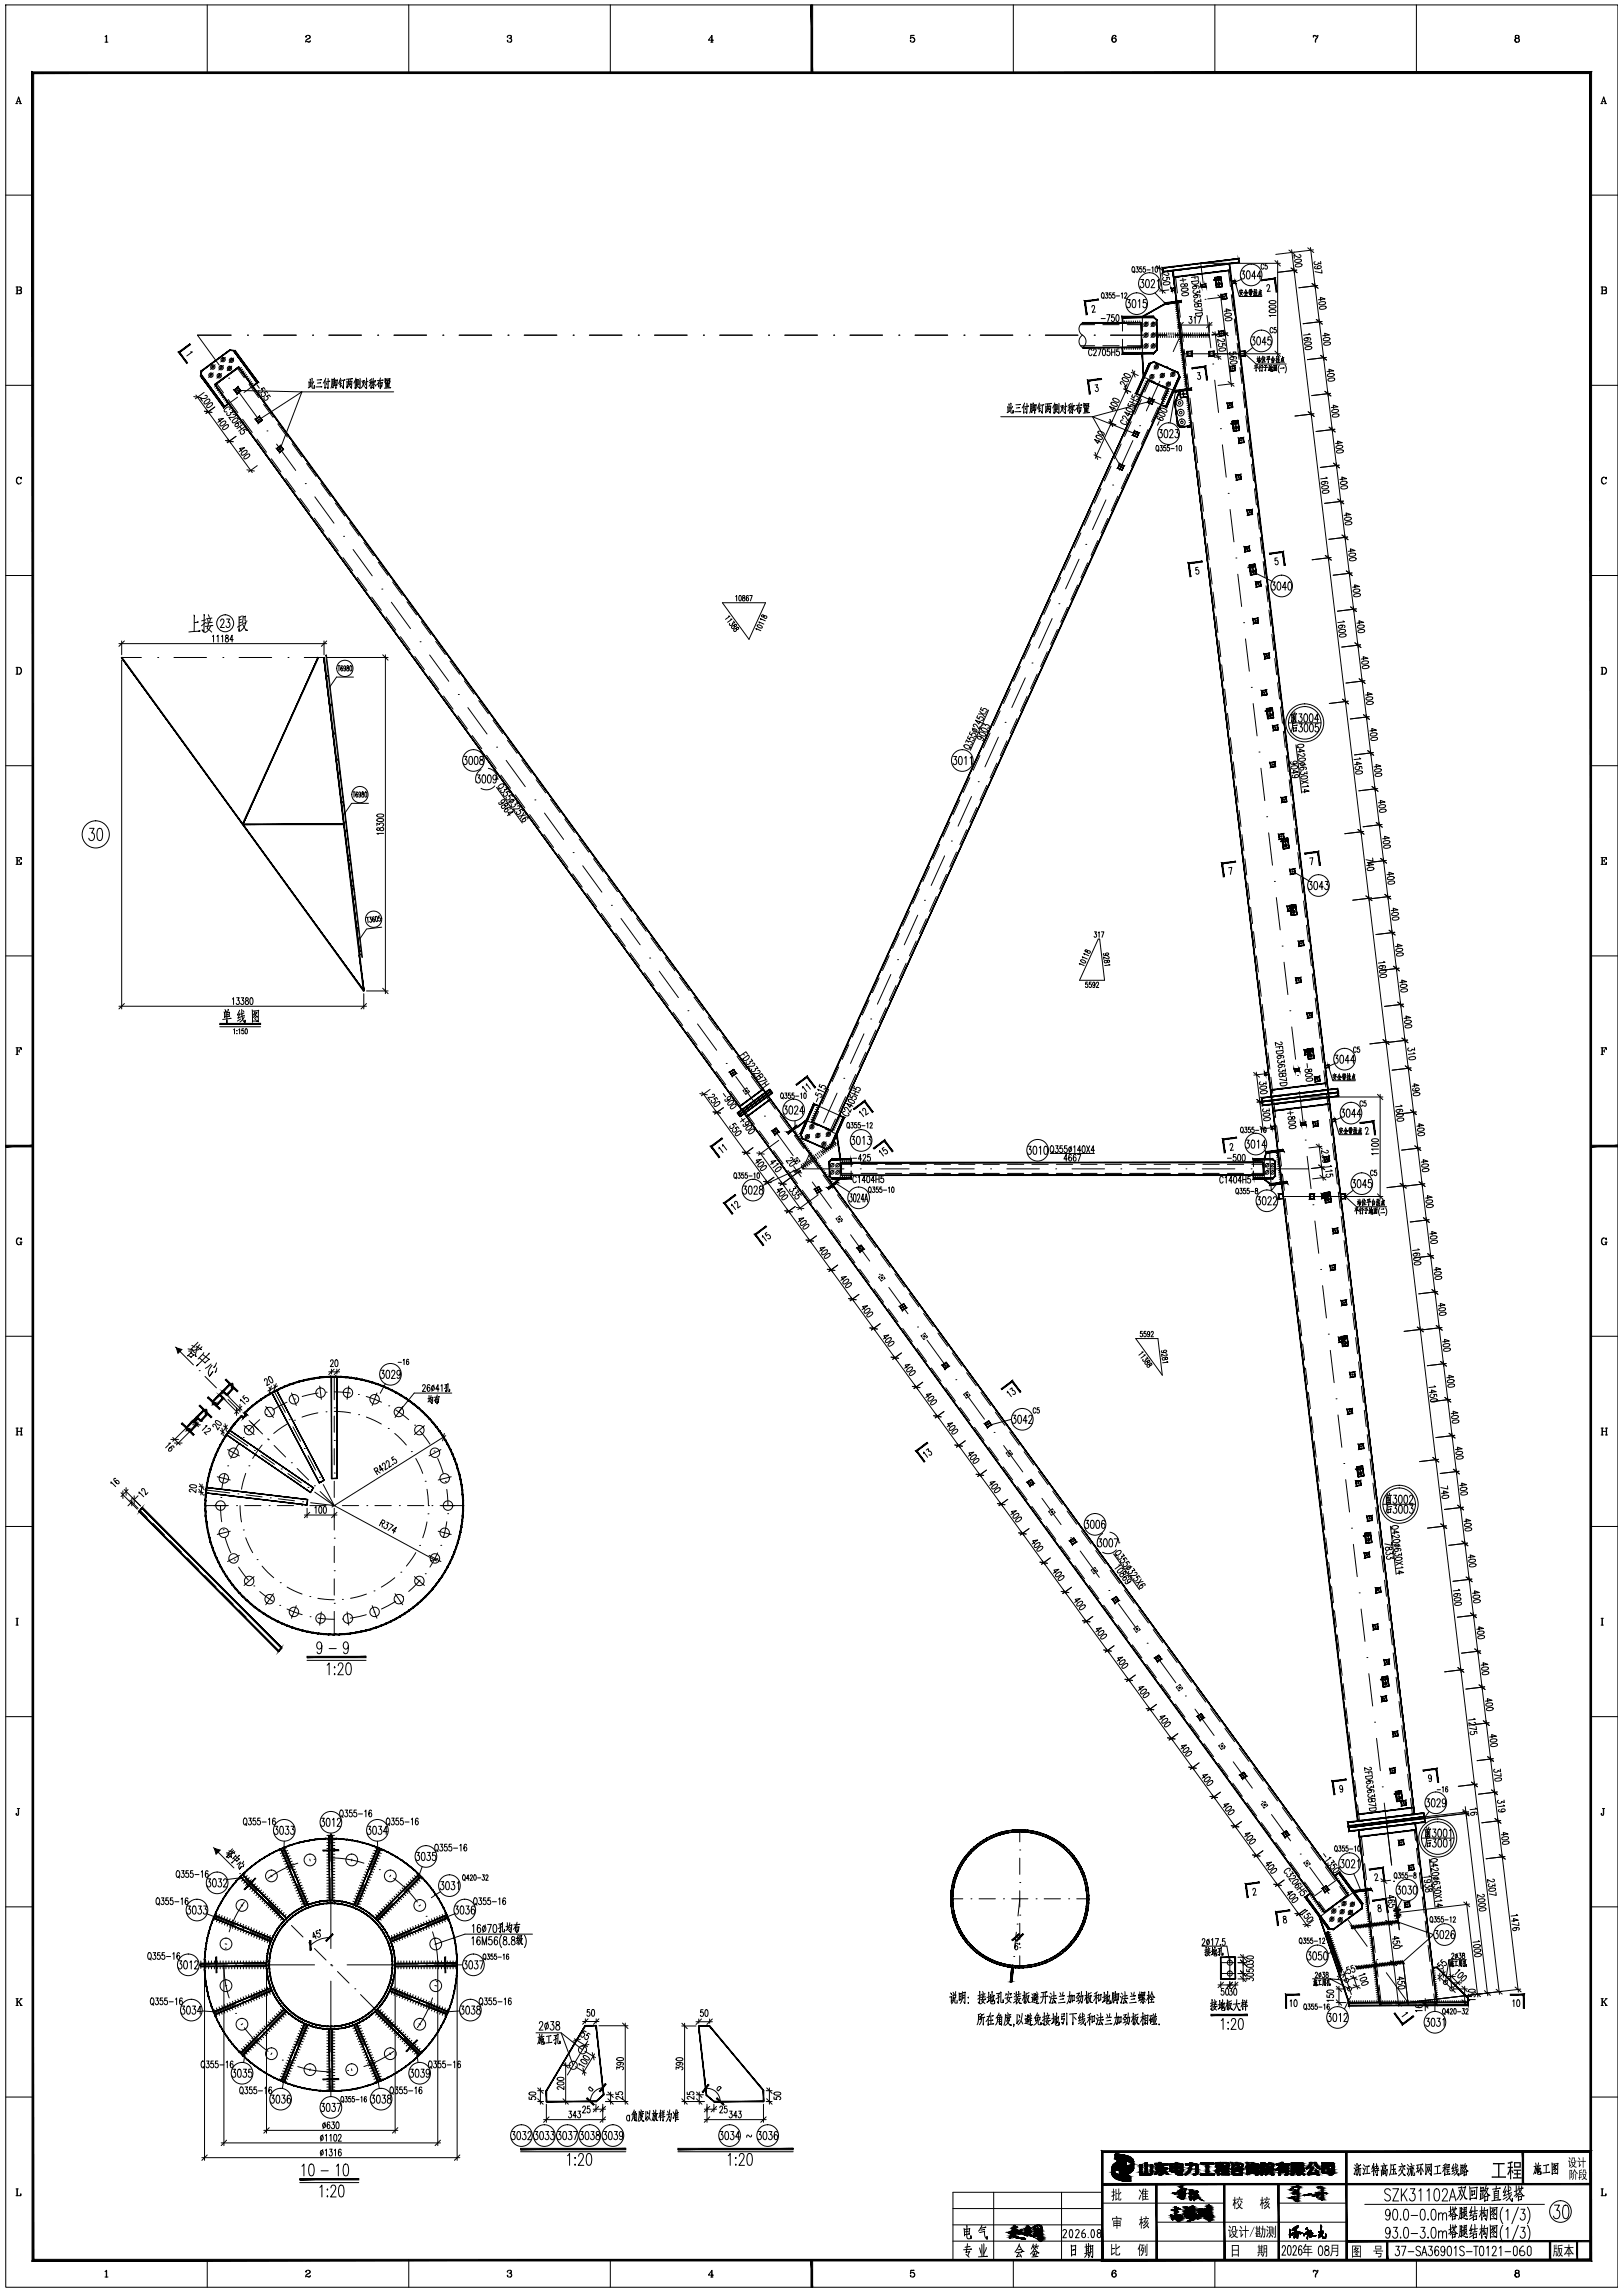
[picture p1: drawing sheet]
<svg xmlns="http://www.w3.org/2000/svg" width="598mm" height="845mm" viewBox="0 0 598 845" stroke-linecap="round" stroke-linejoin="round" font-family="sans-serif">
<!-- layer: 0 -->
<g fill="#000" stroke="#000" stroke-width=".37">
<path d="M508.2 738.4h.7l-.6 .5zM528.7 738.4h.7v.5zM411 793.8h.5zM413.3 795.9h1.7zM414.9 798.9h2.8zM414.6 795.6h.4zM416.5 796.8h1.1l-.3 .3zM425.7 797.7h4.6zM426.9 797h.8zM427.7 798.9h.8zM433 797.2h.8zM434.8 797.6h.9z"/>
<path d="M435 798.5h.8zM436.9 797.8h4.4zM442.7 797.4h4.5zM448 798.4h1.7zM448.1 796.9h.5zM448.9 796.9h.8zM449.2 796.8h.5zM450.6 798.5h2.2zM450.6 798.5h2.1zM454.6 799.4h.3zM454.6 798h.4zM457.4 798.1h.6z"/>
<path d="M459 798.7h1.1zM459.3 798.7h.8zM459.7 797.8h.6zM460.5 798.2h.3zM462.2 799.2h.5zM466.4 797.2h2.5zM470.2 799.7h.2zM476.9 799.7h.6zM479.5 797.4h.8zM481.3 799.1h.4zM485.9 799.1h.4zM485.9 799.1l.4 .1z"/>
<path d="M382.1 819.9h1zM382.3 819.9h.6zM382.4 819.9h.5zM412.4 802h.4zM412.7 802.2h3.8zM414.7 801.7h.9zM414.9 801.7h.5zM415.9 803.8h.2zM423.5 800.9h1.1zM423.7 800.9h.9zM425.5 801.1h.4zM430 801.1l.3 .1z"/>
<path d="M431.4 816.2h.3zM431.4 816.1h.2zM431.5 800.2h4.3zM431.5 816.6h.3zM432 817.9h.2zM432.3 814.2h.9zM432.2 816.8h.2zM432.6 816.5h1zM432.9 813.2h.2zM433 816.4h2.3zM433 813.4h.3zM432.9 813.2h.1z"/>
<path d="M433 817.1h.3zM433.1 814h.8zM433 815.8h.2zM433 816.8h.2zM433.3 816.3h1.9zM433.1 817.4h.2zM433.1 813.5h.2zM433.3 817.3h.7zM433.4 813.9h1.2zM433.5 816.3h1.6zM433.5 815.1h.3zM433.3 817.5h.2z"/>
<path d="M433.6 815.1h.2zM433.6 801.3h2.2zM433.7 813.8h.8zM433.8 818.1h.2zM433.9 801.3h1.9zM433.9 816.9h.3zM434 818.4h.4zM434 813.7h.3zM434.1 818.4h.2zM434.4 818h.4zM436.6 815.8h.2zM436.6 815.7h.2z"/>
<path d="M436.7 815.6h.2zM436.7 815.5h.2zM436.7 801.3h.3zM436.8 814.9h.2zM436.9 814.8h.1zM436.9 814.7h.2zM436.9 814.5h.2zM436.9 814.4h.2zM437.2 815.8h.2zM437 813.7h.2zM437 813.9h.2zM437 813.4h.2z"/>
<path d="M437 813.6h.2zM437.3 815.2h.2zM437.4 817.4h.2zM437.5 814.8h.2zM437.7 814.9h.5zM437.8 818.4h.5zM437.6 816.9h.2zM437.6 817h.2zM437.9 814.8h.3zM437.7 816.9h.2zM437.7 816.7h.2zM437.7 814.5h.2z"/>
<path d="M437.8 814.5h.2zM437.8 816.5h.2zM438 816.6h.1zM438.1 814.1h.2zM437.9 814.8h.2zM438 814.3h.2zM438.1 814.2h.2zM438.1 815.8h.2zM438.2 814h.2zM438.3 817.2h.2zM438.7 817.9h.5zM438.9 815.9h.6z"/>
<path d="M438.8 813.3h.2zM439 813h.7zM438.8 817.5h.2zM439 815.4h.1zM439.2 816h.2zM439.3 818h.4zM439.3 816h.1zM439.4 815.5h.2zM439.4 815.3h.2zM439.5 815.1h.2zM439.6 814.3h.2zM439.6 813.6h.2z"/>
<path d="M439.6 814h.2zM439.9 815.8h.8zM439.7 816h.2zM439.8 816.4h.2zM439.8 816.3h.2zM440.2 817h.2zM440 817.3h.2zM440.3 816.8h.2zM440.5 816.4h.2zM440.6 816.1h.2zM442.4 801.4h5zM448.5 801.4h.6z"/>
<path d="M459.4 801.2l.2 .1zM459.4 801.2h.3zM460.1 800.5h.7zM460.2 800.5h.6zM461.2 800.7h1.5zM466.2 801.3h.2zM468.1 801.2h1.3zM468.6 801.4h.2zM473.7 801.1h1zM473.9 801.1h.8zM475.3 810h.2zM475.5 806.8h.2z"/>
<path d="M475.6 806.7h.1zM475.7 806.6h.1zM475.8 806.5h.2zM476.6 809.3h.5zM476.7 809.5h.3zM476.6 808.2h.3zM477 807.4h.4zM476.8 807.8h.2zM476.8 809.3h.2zM476.8 807.7h.3zM476.9 807.5h.2zM477.7 807.7h.2z"/>
<path d="M477.7 811.2h.2zM477.9 801.3h1zM477.8 811.2h.1zM477.8 807.4h.2zM477.8 807.3h.2zM478 807.2h.2zM478 807.1h.2zM480.2 801.4h.4zM481.9 801.3h.6zM482.2 808.5h1zM482.8 800.7h2.9zM482.8 808.5h.3z"/>
<path d="M483.8 809.2h.3zM483.9 809h.7zM485 808h.2zM486 807.9h.2zM486.4 805.6h.2zM486.6 808.3h1.2zM487 810.6h.2zM487.6 808.1h1.2zM487.7 808.1h1.1zM487.8 800.8h2.1zM488.6 808.3h.2zM490.2 801h1.1z"/>
<path d="M490.5 800.9h.9zM372.9 821.1h.6zM373.8 824.4h1.5zM374.4 824.5h1.2zM374.3 820.5h.2zM374.4 821.8h.2zM374.8 824.6h1.6zM375.2 824.7h1.7zM375.2 821.9h.2zM376.2 821.6h.3zM376.7 824.9h1zM377.6 822.7h.2z"/>
<path d="M377.8 823.7h.2zM377.8 821.3h.2zM378.3 823.7h.2zM378.7 821h1zM379.7 822.4h.2zM379.7 822.2h.2zM381.1 823.1h.2zM381.7 820.1h.8zM382.7 825.2h.1zM383.1 825.6h.6zM382.9 823.5h.2zM383 822.3h.2z"/>
<path d="M383.3 825.7h.4zM383.5 825.8h.2zM383.7 824.6h.2zM383.7 824.5h.2z"/>
<path d="M298.8 1.8l.6 25v-25zM298.8 1.8l.6 25h-.6z"/>
<path d="M11.8 26.5l.6 806v-805.4zM11.8 26.5l.6 806-.6 .6zM12.4 832.5l-.6 .6 574-.6zM11.8 833.1l574-.6 .6 .6zM585.8 27.1v805.4l.6 .6zM586.4 26.5v806.6l-.6-806zM12.4 27.1h573.4l.6-.6zM11.8 26.5h574.6l-574 .6z"/>
<path d="M432 99.7l68.3 571.3-68-571.4zM432 99.7l68.3 571.3h-.2z"/>
<path d="M432.1 99.8l20.9-2.5v-.3zM432.1 99.5l20.9-2.5-20.9 2.8z"/>
<path d="M456.3 95.5l.1 1.3 .3-.1zM456.5 95.2l.2 1.5-.4-1.2zM428.5 98.8l27.8-3.3 .2-.3zM428.3 98.6l28.2-3.4-28 3.6zM428.3 98.6l.4 1.3-.2-1.1zM428.3 98.6l.4 1.3-.2 .3zM428.7 99.9l-.2 .3 28-3.6zM428.5 100.2l28-3.6 .1 .3z"/>
<path d="M399.9 111.2l4.8-.6v-.4zM399.5 110.8l5.2-.6-4.8 1zM399.5 110.8l1 5.1-.6-4.7zM399.5 110.8l1 5.1-.4 .1z"/>
<path d="M413.4 116.5v2.4h.3zM413.4 116.5l.3 .3v2.1zM413.4 116.5l.3 .3 11.2-.3zM413.7 116.8l11.2-.3-.1 .3zM424.9 116.5l-.1 .3 1.5 1.2zM424.8 116.8l1.5 1.2-.2 .1zM426.1 118.1l.2 10.9v-11zM426.1 118.1l.2 10.9h-.2zM426.1 129l-1.2 1.5 1.4-1.5zM426.1 129l-1.2 1.5-.1-.3zM413.4 130.5h11.5l-.1-.3zM413.4 130.5l.3-.3h11.1zM413.4 128.1v2.4l.3-.3zM413.4 128.1h.3v2.1z"/>
<path d="M413.6 116.9v.2l11.6-.2zM413.6 117.1l11.6-.2v.2z"/>
<path d="M398.8 119.1h21.7v-.3zM398.8 118.8h21.7l-21.7 .3z"/>
<path d="M420.8 116.6l.1 .2 8.3-4.9zM420.9 116.8l8.3-4.9 .1 .2z"/>
<path d="M432.4 102v.2l20.9-2.7zM432.4 102.2l20.9-2.7v.3z"/>
<path d="M431.7 106.4l1.2-.2v-.1zM431.5 106.2l1.4-.1-1.2 .3zM431.5 106.2l.3 .8zM431.5 106.2l.3 .8-.2 .2zM431.8 107l-.2 .2 1.4-.4zM431.6 107.2l1.4-.4v.2z"/>
<path d="M433.3 110.9l3.9 30.5-3.6-30.6zM433.3 110.9l3.9 30.5-.2 .1z"/>
<path d="M433.3 110.9l4 30.8-3.7-30.9zM433.3 110.9l4 30.8h-.3z"/>
<path d="M434.9 111v.4l.3-.1zM435.1 110.8l.1 .5-.3-.3zM429.3 111.8l5.6-.8 .2-.2zM429 111.6l6.1-.8-5.8 1zM429 111.6l.3 .3zM429 111.6l.3 .3-.2 .3zM429.3 111.9l-.2 .3 5.9-1zM429.1 112.2l5.9-1v.3z"/>
<path d="M447.2 103.1l1.2-.2zM447.2 103.2l1.2-.3z"/>
<path d="M447.7 102.2l2.1-.3zM447.7 102.3l2.1-.4z"/>
<path d="M447.6 102.3l.6 3.6-.4-3.7zM447.6 102.3l.6 3.6h-.1z"/>
<path d="M448.1 105.8l2.1-.2zM448.2 106l2-.4z"/>
<path d="M449.7 102l.6 3.6-.4-3.6zM449.7 102l.6 3.6-.2 .1z"/>
<path d="M453.7 103.6l.1 .2 1.3-.4zM453.8 103.8l1.3-.4zM455.1 103.4l-.1 .2 .3 .8zM455 103.6l.3 .8zM453.9 104.6l1.4-.2-.3-.2zM453.8 104.4l1.2-.2-1.1 .4z"/>
<path d="M464.7 103.1l.1 .3 5.1-.9zM464.8 103.4l5.1-.9-.3 .4zM469.9 102.5l-.3 .4 .9 4.7zM469.6 102.9l.9 4.7h-.4z"/>
<path d="M65.7 129.7l3.1 4.2 .3-.2zM65.7 129.7l.6 .1 2.8 3.9zM65.7 129.7l.6 .1 3.7-3.1zM66.3 129.8l3.7-3.1 .2 .3z"/>
<path d="M79.3 141.8l8.8-6.4-.2-.2zM79.2 141.6l8.7-6.4-8.6 6.6z"/>
<path d="M79.3 141.8l8.8-6.4-.2-.2zM79.2 141.6l8.7-6.4-8.6 6.6z"/>
<path d="M398.8 127.9v.3l21.7-.3zM398.8 128.2l21.7-.3v.3z"/>
<path d="M401.1 140.4l4.8-.6-.1-.3zM400.7 140.1l5.1-.6-4.7 .9zM400.7 140.1l1 5.1-.6-4.8zM400.7 140.1l1 5.1h-.4z"/>
<path d="M413.6 129.9v.2l11.6-.2zM413.6 130.1l11.6-.2v.2z"/>
<path d="M420.4 118.9v9.2h.3zM420.4 118.9h.3v9.2z"/>
<path d="M420.8 130.3l.3 8.6h.3zM420.8 130.3h.2l.4 8.6z"/>
<path d="M423.1 139.9l-.1 .2 7.5 3.2zM423 140.1l7.5 3.2-.1 .2z"/>
<path d="M439.1 135.5v.4l5.1-1zM439.1 135.9l5.1-1-.3 .4zM444.2 134.9l-.3 .4 1 4.7zM443.9 135.3l1 4.7-.4 .1z"/>
<path d="M79.1 141.7l408.9 562.9-408.6-563zM79.1 141.7l408.9 562.9-.2 .1z"/>
<path d="M74 138l8.6 11.9 .2-.1zM74 138l.1-.1 8.7 11.9z"/>
<path d="M93 142.2l.2 .2 1.7-1.5zM93.2 142.4l1.7-1.5h.3zM86.6 129.4l8.3 11.5h.3zM86.7 129.2l8.5 11.7-8.6-11.5zM84.8 129.1l1.8 .3 .1-.2zM84.8 128.9l1.9 .3-1.9-.1zM74.4 136.7l10.4-7.6v-.2zM74.1 136.6l10.7-7.7-10.4 7.8zM74.1 136.6v1.9l.3-1.8zM74.1 136.6v1.9h-.3zM73.8 138.5l8.6 11.4-8.3-11.4zM73.8 138.5l8.6 11.4v.4zM82.4 149.9v.4l1.9-1.7zM82.4 150.3l1.9-1.7 .1 .2z"/>
<path d="M86 129.3l8.6 11.9 .2-.2zM86 129.3l.2-.2 8.6 11.9z"/>
<path d="M423.8 133.8l-5.1 11.2 .2 .1zM423.8 133.8l.2 .1-5.1 11.2z"/>
<path d="M418.3 145l2 .9 .1-.2zM418.3 145l.4-.1 1.7 .8zM423.4 133.9l-5.1 11.1 .4-.1zM423.4 133.9l.1 .2-4.8 10.8zM423.4 133.9l.1 .2 1.7-.9zM423.5 134.1l1.7-.9v.3zM425.2 133.2v.3l8.9 3.7zM425.2 133.5l8.9 3.7-.2 .2zM434.1 137.2l-.2 .2 .9 1.7zM433.9 137.4l.9 1.7h-.3zM434.5 139.1l-4.7 11.1 5-11.1zM434.5 139.1l-4.7 11.1-.1-.3zM427.8 149.3l2 .9-.1-.3zM427.9 149.1l1.8 .8-1.9-.6z"/>
<path d="M422.9 140l-123.7 273.4 123.9-273.3zM422.9 140l-123.7 273.4-.2-.1z"/>
<path d="M434.4 138.6l-5.1 11.3h.2zM434.4 138.6l.2 .1-5.1 11.2z"/>
<path d="M423 140.1l7.4 3.4 .1-.2zM423.1 139.9l7.4 3.4-7.5-3.2z"/>
<path d="M432.5 143.8v.3l.5-.3zM432.5 144.1l.5-.3v.3z"/>
<path d="M432.8 148.7l1.1 7.1-.9-7.1zM432.8 148.7l1.1 7.1h-.3z"/>
<path d="M433.1 147.5l.1 .1-.3 .3zM432.9 147.9h.2l.1-.3zM432.9 147.9h.2l-.3 .4zM433.1 147.9l-.3 .4zM432.8 148.3h.2l-.2 .4zM433 148.3l-.2 .4z"/>
<path d="M433.6 155.8h.3l-.2 .4zM433.9 155.8l-.2 .4zM433.7 156.2h.2v.4zM433.9 156.2v.4zM433.9 156.6l.2-.1 .1 .4zM434.1 156.5l.1 .4zM434.2 156.9l.1-.1 .2 .4zM434.3 156.8l.2 .4 .1-.2zM434.6 157l.2 .3-.3-.1zM434.6 157l.2 .3zM434.9 157.1l.3 .3-.4-.1zM434.9 157.1l.3 .3zM435.3 157.2l.3 .2h-.4zM435.3 157.2l.3 .2z"/>
<path d="M434.6 144l.1 .2 .7-.3zM434.7 144.2l.7-.3v.2z"/>
<path d="M434.6 144.1l-1.3 3.5 1.4-3.4zM434.6 144.1l-1.3 3.5-.2-.1z"/>
<path d="M434.6 144.1l.4 2.4-.2-2.4zM434.6 144.1l.4 2.4h-.2z"/>
<path d="M434.9 146.4l.1 .2 2.7-.5zM435 146.6l2.7-.5v.2z"/>
<path d="M435.6 157.2v.2l3.3-.6zM435.6 157.4l3.3-.6 .1 .2z"/>
<path d="M437.7 157l.2 .2zM437.7 157l.2 .2-.2 .2zM437.9 157.2l-.2 .2 1.3-.4zM437.7 157.4l1.3-.4v.2z"/>
<path d="M438.7 143.3l.3 .3zM438.9 143l.1 .6-.3-.3zM433.2 144.1l5.5-.8 .2-.3zM432.9 143.8l6-.8-5.7 1.1zM432.9 143.8l.3 .4zM432.9 143.8l.3 .4-.2 .2zM433.2 144.2l-.2 .2 5.9-.9zM433 144.4l5.9-.9v.2z"/>
<path d="M453.5 156l1.2-.1zM453.5 156.2l1.2-.3z"/>
<path d="M454 155.1l2.1-.2zM454 155.3l2.1-.4z"/>
<path d="M453.9 155.2l.7 3.6-.5-3.6zM453.9 155.2l.7 3.6-.2 .1z"/>
<path d="M454.4 158.8l2.1-.3zM454.5 158.9l2-.4z"/>
<path d="M456 155l.6 3.6-.4-3.6zM456 155l.6 3.6h-.2z"/>
<path d="M438.2 207.7l4.8-.6-.1-.4zM437.8 207.4l5.1-.7-4.7 1zM437.8 207.4l.9 5.1-.5-4.8zM437.8 207.4l.9 5.1h-.3z"/>
<path d="M459.8 209l1.2-.2zM459.8 209.2l1.2-.4z"/>
<path d="M460.3 208.1l2.1-.3zM460.4 208.3l2-.5z"/>
<path d="M460.2 208.2l.7 3.6-.5-3.7zM460.2 208.2l.7 3.6h-.2z"/>
<path d="M460.8 211.7l2.1-.2zM460.8 211.9l2.1-.4z"/>
<path d="M462.3 207.9l.7 3.7-.5-3.7zM462.3 207.9l.7 3.7h-.3z"/>
<path d="M467.7 203.8v.4l5.1-1zM467.7 204.2l5.1-1-.3 .4zM472.8 203.2l-.3 .4 1 4.7zM472.5 203.6l1 4.7-.4 .1z"/>
<path d="M117.1 242.2l-27.5 61.6 27.8-61.5zM117.1 242.2l-27.5 61.6-.3-.2z"/>
<path d="M466.1 262l1.2-.2zM466.1 262.1l1.2-.3z"/>
<path d="M466.6 261l2.1-.2zM466.7 261.2l2-.4z"/>
<path d="M466.6 261.1l.6 3.6-.5-3.6zM466.6 261.1l.6 3.6-.2 .1z"/>
<path d="M467.1 264.7l2.1-.3zM467.1 264.9l2.1-.5z"/>
<path d="M468.6 260.9l.7 3.6-.5-3.6zM468.6 260.9l.7 3.6h-.2z"/>
<path d="M89.4 303.9h37.3v-.3zM89.4 303.6h37.3l-37.3 .3z"/>
<path d="M450.5 318.3l4.8-.6-.1-.4zM450.1 318l5.1-.7-4.7 1zM450.1 318l.9 5.1-.5-4.8zM450.1 318l.9 5.1h-.3z"/>
<path d="M471.8 309.9l1.3-.1zM471.8 310.1l1.3-.3z"/>
<path d="M472.4 309l2-.2zM472.4 309.2l2-.4z"/>
<path d="M472.3 309.1l.6 3.7-.4-3.7zM472.3 309.1l.6 3.7h-.2z"/>
<path d="M472.8 312.7l2.1-.3zM472.8 312.8l2.1-.4z"/>
<path d="M474.3 308.9l.7 3.6-.4-3.6zM474.3 308.9l.7 3.6h-.2z"/>
<path d="M480.7 314.3v.4l5.1-1zM480.7 314.7l5.1-1-.3 .4zM485.8 313.7l-.3 .4 .9 4.7zM485.5 314.1l.9 4.7-.3 .1z"/>
<path d="M475.3 333.5l2.1-.2zM475.3 333.7l2.1-.4z"/>
<path d="M475.2 333.6l.6 3.6-.4-3.6zM475.2 333.6l.6 3.6-.2 .1z"/>
<path d="M475.7 337.2l2.1-.3zM475.7 337.3l2.1-.4z"/>
<path d="M477.3 333.4l.6 3.6-.4-3.7zM477.3 333.4l.6 3.6h-.2z"/>
<path d="M81 377.1h15l-15 .4zM81 377.5h15v-.4z"/>
<path d="M132.3 351.9l1.6 13.3 .3-.1zM132.3 351.9h.3l1.6 13.2zM119.2 242.3l13.1 109.6h.3zM119.2 242.3l.3-.1 13.1 109.7z"/>
<path d="M44.7 242.4l89.2 122.8 .2-.1zM44.7 242.4l.2-.2 89.2 122.9z"/>
<path d="M293.2 399.6l.3 .3 3.9-3.4zM293.5 399.9l3.9-3.4-.1 .5zM297.4 396.5l-.1 .5 3.2 3.7zM297.3 397l3.2 3.7-.3 .2z"/>
<path d="M466.1 395.4l1.2-.2v-.2zM465.9 395.2l1.4-.2-1.2 .4zM465.9 395.2l.3 .8zM465.9 395.2l.3 .8-.2 .2zM466.2 396l-.2 .2 1.4-.4zM466 396.2l1.4-.4v.2z"/>
<path d="M481 387.4l1.3-.2zM481.1 387.6l1.2-.4z"/>
<path d="M481.6 386.5l2.1-.3zM481.6 386.6l2.1-.4z"/>
<path d="M481.5 386.6l.6 3.6-.4-3.6zM481.5 386.6l.6 3.6h-.2z"/>
<path d="M482 390.1l2.1-.2zM482 390.3l2.1-.4z"/>
<path d="M483.6 386.3l.6 3.6-.4-3.6zM483.6 386.3l.6 3.6-.2 .1z"/>
<path d="M488.2 392.5v.3l1.4-.4zM488.2 392.8l1.4-.4zM489.6 392.4l-.2 .2 .3 .8zM489.4 392.6l.3 .8zM488.3 393.5l1.4-.1-.2-.2zM488.3 393.4l1.2-.2-1.2 .3z"/>
<path d="M262.3 422.5l3.9-2.9-.2-.3zM261.8 422.4l4.2-3.1-3.7 3.2zM261.8 422.4l3.4 4-2.9-3.9zM261.8 422.4l3.4 4-.4 .2z"/>
<path d="M271.7 410l.1 .2 11.7-8.8zM271.8 410.2l11.7-8.8 .2 .2z"/>
<path d="M271.6 410.1l1.2 1.2-1-1.3zM271.6 410.1l1.2 1.2-.2 .1z"/>
<path d="M272.1 410.6l.2 .2 11.7-8.8zM272.3 410.8l11.7-8.8 .1 .2z"/>
<path d="M272.3 407.6l.2 .2 8.6-6.5zM272.5 407.8l8.6-6.5 .1 .2z"/>
<path d="M272.6 411.3l.1 .2 11.8-8.9zM272.7 411.5l11.8-8.9 .1 .3z"/>
<path d="M275 411.3l.2 .3 8.6-6.6zM275.2 411.6l8.6-6.6 .1 .2z"/>
<path d="M283.5 401.5l1.1 1.2-.9-1.3zM283.5 401.5l1.1 1.2-.2 .1z"/>
<path d="M293.1 418.1l14 18.8-13.8-19zM293.1 418.1l14 18.8-.2 .1z"/>
<path d="M293.4 415.1l.2 .2 .2-.1zM293.5 414.7l.3 .5-.4-.1zM290.4 417.3l3-2.2 .1-.4zM290 417.2l3.5-2.5-3.1 2.6zM290 417.2l.5 .2zM290 417.2l.5 .2-.1 .4zM290.5 417.4l-.1 .4 3.2-2.6zM290.4 417.8l3.2-2.6 .2 .2z"/>
<path d="M293.8 415.4l3.4-2.5-.2-.2zM293.6 415.2l3.4-2.5-3.2 2.7z"/>
<path d="M299.2 413.3l-.1 .2 7.5 3.1zM299.1 413.5l7.5 3.1-.1 .2z"/>
<path d="M300 406.8l-4.8 11.4 5-11.3zM300 406.8l-4.8 11.4-.3-.1z"/>
<path d="M299.9 406.9l1.8 .8 .1-.2zM299.8 406.6l2 .9-1.9-.6zM299.8 406.6l-4.8 11.1 4.9-10.8zM299.8 406.6l-4.8 11.1h-.3zM294.7 417.7l1 1.6-.7-1.6zM294.7 417.7l1 1.6-.3 .2zM295.4 419.5l9 3.8-8.7-4zM295.4 419.5l9 3.8v.3zM304.4 423.3v.3l1.6-.9zM304.4 423.6l1.6-.9 .2 .2zM310.9 411.9l-4.9 10.8 .2 .2zM310.9 411.9l.3-.1-5 11.1zM309.1 411.1l1.8 .8 .3-.1zM309.2 410.9l2 .9-2.1-.7z"/>
<path d="M430.3 143.4l-123.8 273.3 .2 .1zM430.3 143.4l.3 .1-123.9 273.3z"/>
<path d="M310.6 411.6l-4.8 11.4 5.1-11.3zM310.6 411.6l-4.8 11.4-.2-.1z"/>
<path d="M314.4 408.6l.2 .2 4-3.3zM314.6 408.8l4-3.3-.1 .5zM318.6 405.5l-.1 .5 3.2 3.7zM318.5 406l3.2 3.7-.3 .2z"/>
<path d="M450.8 420l4.8-.6v-.4zM450.4 419.6l5.2-.6-4.8 1zM450.4 419.6l1 5.1-.6-4.7zM450.4 419.6l1 5.1-.4 .1z"/>
<path d="M468.1 401.5v.2l20.8-2.7zM468.1 401.7l20.8-2.7 .1 .3z"/>
<path d="M468.4 403.9v.3l20.8-2.7zM468.4 404.2l20.8-2.7 .1 .2z"/>
<path d="M468.5 415.2l1.2-.1v-.2zM468.3 415.1l1.4-.2-1.2 .3zM468.3 415.1l.3 .7zM468.3 415.1l.3 .7-.2 .2zM468.6 415.8l-.2 .2 1.4-.3zM468.4 416l1.4-.3v.2z"/>
<path d="M468.7 407l20.9-2.5v-.3zM468.7 406.7l20.9-2.5-20.9 2.8z"/>
<path d="M469 409.4l20.9-2.5v-.2zM469 409.2l20.9-2.5-20.9 2.7z"/>
<path d="M490.5 412.4l.1 .2 1.4-.4zM490.6 412.6l1.4-.4zM492 412.2l-.2 .3 .3 .7zM491.8 412.5l.3 .7zM490.7 413.4l1.4-.2-.3-.1zM490.6 413.2l1.2-.1-1.1 .3z"/>
<path d="M492.7 401.2l.4 1.4-.2-1.5zM492.7 401.2l.4 1.4-.3-.2zM464.9 406l28.2-3.4-.3-.2zM465.1 405.7l27.7-3.3-27.9 3.6zM464.7 404.4l.2 1.6 .2-.3zM464.7 404.4l.3 .2 .1 1.1zM464.7 404.4l.3 .2 27.8-3.6zM465 404.6l27.8-3.6v.3z"/>
<path d="M492.9 402.7l.1 1.3 .3-.1zM493.1 402.4l.2 1.5-.4-1.2zM465.1 406l27.8-3.3 .2-.3zM464.9 405.8l28.2-3.4-28 3.6zM464.9 405.8l.4 1.3-.2-1.1zM464.9 405.8l.4 1.3-.2 .3zM465.3 407.1l-.2 .3 28-3.6zM465.1 407.4l28-3.6 .1 .3z"/>
<path d="M501 413.6l.1 .4 5.1-1zM501.1 414l5.1-1-.4 .4zM506.2 413l-.4 .4 1 4.7zM505.8 413.4l1 4.7-.4 .1z"/>
<path d="M2.1 422v.6l10-.6zM2.1 422.6l10-.6v.6z"/>
<path d="M308.2 435.2l.1 .2 1.2-1.2zM308.3 435.4l1.2-1.2 .2 .3z"/>
<path d="M308.2 435.4l.5 .3-.3-.5zM308.2 435.4l.5 .3zM305.3 438.2l3.4-2.5-.3-.1zM305.3 437.8l3.1-2.2-3.1 2.6zM304.9 437.6l.4 .6v-.4zM304.9 437.6l.4 .2zM304.9 437.6l.3 .1 3-2.5zM305.2 437.7l3-2.5 .1 .2z"/>
<path d="M308.2 417.9l1.3 9.1h.2zM308.2 417.9h.2l1.3 9.1z"/>
<path d="M309.9 432.9v.2l155.6-.2zM309.9 433.1l155.6-.2v.2z"/>
<path d="M309.8 428.4l.2 4.6v-4.6zM309.8 428.4l.2 4.6h-.2z"/>
<path d="M313.5 427.2v1.2h.2zM313.5 427.2l.2-.3v1.5zM306.6 427.2h6.9l.2-.3zM306.5 426.9h7.2l-7.1 .3zM306.5 426.9l-.8 1.2 .9-.9zM305.5 428l1-1.1-.8 1.2zM305.5 428l.2 5.3v-5.2zM305.5 428l.2 5.3-.2 .1zM305.5 433.4l1.1 .8-.9-.9zM305.5 433.4l1.1 .8-.1 .3zM306.6 434.2l-.1 .3 7-.3zM306.5 434.5l7-.3 .2 .3zM313.5 433v1.2l.2 .3zM313.5 433h.2v1.5z"/>
<path d="M306.3 427.4h7.3v-.2zM306.3 427.2h7.3l-7.3 .2z"/>
<path d="M306.3 434.2h7.3v-.2zM306.3 434h7.3l-7.3 .2z"/>
<path d="M321.7 423.1l.3 .2 3.9-3.3zM322 423.3l3.9-3.3v.5zM325.9 420v.5l3.1 3.7zM325.9 420.5l3.1 3.7-.3 .2z"/>
<path d="M461.7 426.9v1.5h.2zM461.7 426.9l.2 .3v1.2zM461.7 426.9l.2 .3 7-.3zM461.9 427.2l7-.3-.1 .3zM468.9 426.9l-.1 .3 1.1 .8zM468.8 427.2l1.1 .8-.2 .1zM469.7 428.1l.2 5.3v-5.4zM469.7 428.1l.2 5.3-.2-.1zM469.7 433.3l-.8 1.2 1-1.1zM469.7 433.3l-.8 1.2-.1-.3zM461.7 434.5h7.2l-.1-.3zM461.7 434.5l.2-.3h6.9zM461.7 433v1.5l.2-.3zM461.7 433h.2v1.2z"/>
<path d="M461.8 427.2v.2l7.3-.2zM461.8 427.4l7.3-.2v.2z"/>
<path d="M461.8 434v.2l7.3-.2zM461.8 434.2l7.3-.2v.2z"/>
<path d="M465.3 428.4v4.6h.3zM465.3 428.4h.3v4.6z"/>
<path d="M309.9 428.5h155.6v-.3zM309.9 428.2h155.6l-155.6 .3z"/>
<path d="M466.4 424.8l-.5 2.3 .7-2.2zM466.4 424.8l-.5 2.3-.2-.1z"/>
<path d="M465.6 434.5l2.2 1.8 .2-.1zM465.7 434.3l2.3 1.9-2.4-1.7z"/>
<path d="M470.6 423.8l1.6 11.4-1.3-11.4zM470.6 423.8l1.6 11.4-.2 .1z"/>
<path d="M472.6 423.7l.3 .5v-.6zM472.6 423.7l.3 .5zM466.4 425l6.5-.8-.2-.2zM466.6 424.7l6.1-.7-6.3 1zM466.3 424.3l.1 .7 .2-.3zM466.3 424.3l.3 .4zM466.3 424.3l.3 .2 6.1-1zM466.6 424.5l6.1-1 .1 .3z"/>
<path d="M474 435.5l.3 .5v-.5zM474 435.5l.3 .5zM467.8 436.8l6.5-.8-.2-.2zM468 436.5l6.1-.7-6.3 1zM467.7 436.1l.1 .7 .2-.3zM467.7 436.1l.3 .4zM467.7 436.1l.3 .3 6.2-1zM468 436.4l6.2-1v.2z"/>
<path d="M487.9 439.5l2.1-.3zM487.9 439.6l2.1-.4z"/>
<path d="M487.8 439.5l.6 3.7-.4-3.7zM487.8 439.5l.6 3.7h-.2z"/>
<path d="M489.9 439.3l.6 3.6-.4-3.6zM489.9 439.3l.6 3.6h-.2z"/>
<path d="M586.1 422v.6l10-.6zM586.1 422.6l10-.6v.6z"/>
<path d="M267.2 443.3l3.9-2.8-.3-.3zM266.6 443.2l4.2-3-3.6 3.1zM266.6 443.2l3.4 4-2.8-3.9zM266.6 443.2l3.4 4-.3 .2z"/>
<path d="M278.5 454.9l3.9-2.9-.2-.2zM278 454.8l4.2-3-3.7 3.1zM278 454.8l3.4 4-2.9-3.9zM278 454.8l3.4 4-.3 .2z"/>
<path d="M487.3 440.3l1.3-.1zM487.4 440.5l1.2-.3z"/>
<path d="M488.3 443.1l2.1-.3zM488.3 443.2l2.1-.4z"/>
<path d="M65 496.6l.6 2.1 .7-.7zM65 496.6l2 .6-.7 .8z"/>
<path d="M493.6 493.3l1.3-.1zM493.7 493.5l1.2-.3z"/>
<path d="M494.2 492.4l2.1-.2zM494.2 492.6l2.1-.4z"/>
<path d="M494.1 492.5l.6 3.6-.4-3.6zM494.1 492.5l.6 3.6h-.2z"/>
<path d="M494.6 496.1l2.1-.3zM494.6 496.2l2.1-.4z"/>
<path d="M496.2 492.2l.6 3.7-.4-3.7zM496.2 492.2l.6 3.7h-.2z"/>
<path d="M73.4 518l1.9 2 .3-.3zM73.4 518l.3-.3 1.9 2z"/>
<path d="M75.1 519.4l-2.4 2.9 2.7-2.6zM72.4 522l2.7-2.6-2.4 2.9z"/>
<path d="M75.4 519.6l.1 .4 .5-.5zM75.5 520l.5-.5 .1 .4z"/>
<path d="M75.8 519.6l.2 1.2 .3-1zM75.8 519.6l.2 1.2-.5-.1z"/>
<path d="M78.4 517.1l.1 .5 .9-.8zM78.5 517.6l.9-.8 .1 .5z"/>
<path d="M76.5 515l1.9 1.9 .3-.3zM76.8 514.7l1.9 1.9-2.2-1.6z"/>
<path d="M78.3 516.7l.3 .7 .1-.6zM78.3 516.7l.3 .7-.4-.1z"/>
<path d="M79.2 517l.3 .6 .2-.5zM79.2 517l.3 .6-.4-.1z"/>
<path d="M79.2 517.7l1.6 1.7 .3-.4zM79.2 517.7l.3-.3 1.6 1.6z"/>
<path d="M80.8 514l1.6 1.1-1.3-1.4zM80.8 514l1.6 1.1-.3 .3z"/>
<path d="M80.8 513.7l-2.4 3 2.7-2.7zM78.1 516.4l2.7-2.7-2.4 3z"/>
<path d="M82 512.8l1.7 1-1.4-1.3zM82 512.8l1.7 1-.3 .3z"/>
<path d="M82 512.5l-.9 1.5 1.2-1.2zM82 512.5l-.9 1.5-.3-.3z"/>
<path d="M82.1 515.1l-2.3 2.9 2.6-2.6zM79.5 517.7l2.6-2.6-2.3 2.9z"/>
<path d="M83 508.5l1.9 1.9 .3-.3zM83 508.5l.3-.3 1.9 1.9z"/>
<path d="M84.7 509.8l-2.4 3 2.7-2.6zM84.7 509.8l-2.4 3-.3-.3z"/>
<path d="M85 510l.1 .4 .5-.5zM85.1 510.4l.5-.5 .1 .4z"/>
<path d="M85.3 511l.1 .4 .4-.5zM85.8 510.9l.1 .4-.5 .1z"/>
<path d="M85.4 510.1l.2 1.2 .3-1.1zM85.4 510.1l.2 1.2-.4-.2z"/>
<path d="M86 511.2l-2.3 2.9 2.6-2.6zM83.4 513.8l2.6-2.6-2.3 2.9z"/>
<path d="M85.7 511.2l1.7 1.6 .3-.3zM85.7 511.2l.3-.3 1.7 1.6z"/>
<path d="M368.9 511.7l.2 .3 3.9-3.3zM369.1 512l3.9-3.3v.5zM373 508.7v.5l3.1 3.7zM373 509.2l3.1 3.7-.3 .2z"/>
<path d="M68.7 526.7l.2 .4 .9-.7zM68.9 527.1l.9-.7 .1 .4z"/>
<path d="M66.8 524.5l1.9 2 .3-.3zM66.8 524.5l.3-.3 1.9 2z"/>
<path d="M68.7 526.3l.3 .7 .1-.7zM68.7 526.3l.3 .7-.4-.1z"/>
<path d="M69.6 526.6l.3 .6 .2-.5zM69.6 526.6l.3 .6-.4-.1z"/>
<path d="M69.6 527.3l1.6 1.6 .3-.3zM69.9 527l1.6 1.6-1.9-1.3z"/>
<path d="M71.2 523.3l-2.4 2.9 2.7-2.6zM68.5 525.9l2.7-2.6-2.4 2.9z"/>
<path d="M71.5 523.7l.3 .3 1-1.6zM72.8 522.4l.3 .3-1.3 1.3z"/>
<path d="M71.5 524l1.3 .6-1-.9zM71.5 524l1.3 .6-.3 .3z"/>
<path d="M72.4 522l-.9 1.6 1.2-1.3zM72.4 522l-.9 1.6-.3-.3z"/>
<path d="M72.5 524.6l-2.4 3 2.7-2.7zM69.8 527.3l2.7-2.7-2.4 3z"/>
<path d="M72.8 522.7l1.2 .7-.9-1zM72.8 522.7l1.2 .7-.3 .3z"/>
<path d="M75.7 520.5l.1 .5 .4-.6zM76.2 520.4l.1 .4-.5 .2z"/>
<path d="M76.4 520.8l-2.4 2.9 2.7-2.6zM73.7 523.4l2.7-2.6-2.4 2.9z"/>
<path d="M76.1 520.8l1.6 1.6 .3-.3zM76.1 520.8l.3-.3 1.6 1.6z"/>
<path d="M88.9 521.6l.3 .2-1.6 1.2zM87.6 523l.3 .3 1.3-1.5zM87.6 523l.3 .3-1.6 1.2zM86.3 524.5l.3 .2 1.3-1.4zM86.3 524.5l.3 .2-1.5 1.3zM85.1 526l.3 .2 1.2-1.5zM85.1 526l.3 .2-1.4 1.4zM84 527.6l.3 .2 1.1-1.6zM84 527.6l.3 .2-1.4 1.4zM84.3 527.8l-1.4 1.4 .3 .2zM82.9 529.2l.3 .2-1.3 1.4zM83.2 529.4l-1.3 1.4 .3 .2zM81.9 530.8l.3 .2-1.2 1.5zM82.2 531l-1.2 1.5 .3 .2zM81 532.5l.3 .2-1.2 1.5zM81.3 532.7l-1.2 1.5 .4 .2zM80.1 534.2l.4 .2-1.2 1.6zM80.5 534.4l-1.2 1.6 .4 .1zM79.3 536l.4 .1-1.1 1.7zM79.7 536.1l-1.1 1.7 .3 .1zM78.6 537.8l.3 .1-1 1.7zM78.9 537.9l-1 1.7 .4 .1zM77.9 539.6l.4 .1-.9 1.7zM78.3 539.7l-.9 1.7 .3 .1zM77.4 541.4l.3 .1-.8 1.8zM77.7 541.5l-.8 1.8 .3 .1zM76.9 543.3l.3 .1-.8 1.8zM77.2 543.4l-.8 1.8h.4zM76.4 545.2h.4l-.7 1.9zM76.8 545.2l-.7 1.9h.4zM76.1 547.1h.4l-.7 1.9zM76.5 547.1l-.7 1.9h.4zM75.8 549h.4l-.6 1.9zM76.2 549l-.6 1.9h.4zM75.6 550.9h.4l-.5 1.9zM76 550.9l-.5 1.9h.4zM75.5 552.8h.4l-.4 2zM75.9 552.8l-.4 2h.3zM75.5 554.8h.3l-.3 1.9zM75.8 554.8l-.3 1.9h.4zM75.5 556.7h.4l-.3 2zM75.9 556.7l-.3 2h.4zM75.6 558.7h.4l-.2 2zM76 558.7l-.2 2 .4-.1zM75.8 560.7l.4-.1-.1 2zM76.2 560.6l-.1 2h.4zM76.1 562.6h.4v2zM76.5 562.6v2l.3-.1zM76.5 564.6l.3-.1 .1 2zM76.8 564.5l.1 2 .4-.1zM76.9 566.5l.4-.1 .1 2zM77.3 566.4l.1 2 .4-.1zM77.4 568.4l.4-.1 .2 1.9zM77.8 568.3l.2 1.9 .4-.1zM78 570.2l.4-.1 .3 2zM78.4 570.1l.3 2 .4-.1zM78.7 572.1l.4-.1 .4 1.9zM79.1 572l.4 1.9 .3-.1zM79.5 573.9l.3-.1 .5 1.9zM79.8 573.8l.5 1.9 .3-.2zM80.3 575.7l.3-.2 .6 2zM80.6 575.5l.6 2 .3-.2zM81.2 577.5l.3-.2 .7 1.9zM81.5 577.3l.7 1.9 .3-.2zM82.2 579.2l.3-.2 .7 1.8zM82.5 579l.7 1.8 .3-.2zM83.2 580.8l.3-.2 .8 1.9zM83.5 580.6l.8 1.9 .3-.2zM84.3 582.5l.3-.2 .9 1.8zM84.6 582.3l.9 1.8 .3-.3zM85.5 584.1l.3-.3 .9 1.8zM85.8 583.8l.9 1.8 .3-.3zM86.7 585.6l.3-.3 1.1 1.8zM87 585.3l1.1 1.8 .2-.3zM88.1 587.1l.2-.3 1.1 1.7zM88.3 586.8l1.1 1.7 .3-.3zM89.7 588.2l1.1 1.6-1.4-1.3zM89.7 588.2l1.1 1.6 .3-.2zM91.1 589.6l1.2 1.6-1.5-1.4zM91.1 589.6l1.2 1.6 .3-.3zM92.6 590.9l1.3 1.5-1.6-1.2zM92.6 590.9l1.3 1.5 .2-.3zM94.1 592.1l1.3 1.5-1.5-1.2zM94.1 592.1l1.3 1.5 .3-.3zM95.7 593.3l1.3 1.4-1.6-1.1zM95.7 593.3l1.3 1.4 .3-.3zM97.3 594.4l1.4 1.3-1.7-1zM97.3 594.4l1.4 1.3 .2-.3zM98.9 595.4l1.5 1.3-1.7-1zM98.9 595.4l1.5 1.3 .2-.3zM100.6 596.4l1.6 1.2-1.8-.9zM100.6 596.4l1.6 1.2 .2-.3zM102.4 597.3l1.6 1.1-1.8-.8zM102.4 597.3l1.6 1.1 .1-.3zM104.1 598.1l1.7 1.1-1.8-.8zM104.1 598.1l1.7 1.1 .1-.4zM105.9 598.8l1.8 1.1-1.9-.7zM105.9 598.8l1.8 1.1 .1-.4zM107.8 599.5l1.7 1-1.8-.6zM107.8 599.5l1.7 1 .1-.4zM109.6 600.1l1.8 .9-1.9-.5zM109.6 600.1l1.8 .9 .1-.4zM111.5 600.6l1.8 .8-1.9-.4zM111.5 600.6l1.8 .8 .1-.3zM113.4 601.1l1.9 .7-2-.4zM113.4 601.1l1.9 .7 .1-.4zM115.4 601.4l1.8 .7-1.9-.3zM115.4 601.4l1.8 .7 .1-.4zM117.3 601.7l1.9 .6-2-.2zM117.3 601.7l1.9 .6v-.4zM119.2 601.9l2 .5-2-.1zM119.2 601.9l2 .5v-.4zM121.2 602l1.9 .5-1.9-.1zM121.2 602l1.9 .5v-.4zM123.1 602.1l2 .3-2 .1zM123.1 602.1l2 .3v-.4zM125.1 602l2 .3-2 .1zM125.1 602l2 .3-.1-.4zM127 601.9l2 .2-1.9 .2zM127 601.9l2 .2v-.4zM129 601.7l2 .1-2 .3zM129 601.7l2 .1-.1-.4zM130.9 601.4h2l-1.9 .4zM130.9 601.4h2l-.1-.3zM132.8 601.1l2.1-.1-2 .4zM132.8 601.1l2.1-.1-.2-.4zM134.7 600.6l2-.1-1.8 .5zM134.7 600.6l2-.1-.1-.4zM136.6 600.1l2-.2-1.9 .6zM136.6 600.1l2-.2-.1-.4zM138.5 599.5l2-.3-1.9 .7zM138.5 599.5l2-.3-.2-.4zM140.3 598.8l2-.4-1.8 .8zM140.3 598.8l2-.4-.2-.3zM142.1 598.1l2-.5-1.8 .8zM142.1 598.1l2-.5-.2-.3zM143.9 597.3l1.9-.6-1.7 .9zM143.9 597.3l1.9-.6-.2-.3zM145.6 596.4l2-.7-1.8 1zM145.6 596.4l2-.7-.2-.3zM147.4 595.4l1.8-.7-1.6 1zM147.4 595.4l1.8-.7-.2-.3zM149 594.4l1.9-.8-1.7 1.1zM149 594.4l1.9-.8-.3-.3zM150.6 593.3l1.8-.9-1.5 1.2zM150.6 593.3l1.8-.9-.2-.3zM152.2 592.1l1.8-.9-1.6 1.2zM152.2 592.1l1.8-.9-.3-.3zM153.7 590.9l1.7-1.1-1.4 1.4zM153.7 590.9l1.7-1.1-.2-.2zM155.2 589.6l1.7-1.1-1.5 1.3zM155.2 589.6l1.7-1.1-.3-.3zM156.6 588.2l1.6-1.1-1.3 1.4zM157.9 586.8l-1.3 1.4 1.6-1.1zM157.9 586.8l1.6-1.2-1.3 1.5zM159.2 585.3l-1.3 1.5 1.6-1.2zM159.2 585.3l1.6-1.2-1.3 1.5zM160.5 583.8l-1.3 1.5 1.6-1.2zM160.5 583.8l1.4-1.3-1.1 1.6zM161.6 582.3l-1.1 1.5 1.4-1.3zM163.1 580.8l-1.2 1.7-.3-.2zM162.8 580.6l-1.2 1.7 1.5-1.5zM164.1 579.2l-1 1.6-.3-.2zM163.8 579l-1 1.6 1.3-1.4zM165.1 577.5l-1 1.7-.3-.2zM164.7 577.3l-.9 1.7 1.3-1.5zM166 575.7l-.9 1.8-.4-.2zM165.7 575.5l-1 1.8 1.3-1.6zM166.8 573.9l-.8 1.8-.3-.2zM166.5 573.8l-.8 1.7 1.1-1.6zM167.6 572.1l-.8 1.8-.3-.1zM167.2 572l-.7 1.8 1.1-1.7zM168.2 570.2l-.6 1.9-.4-.1zM167.9 570.1l-.7 1.9 1-1.8zM168.8 568.4l-.6 1.8-.3-.1zM168.5 568.3l-.6 1.8 .9-1.7zM169.4 566.5l-.6 1.9-.3-.1zM169 566.4l-.5 1.9 .9-1.8zM169.8 564.6l-.4 1.9-.4-.1zM169.4 564.5l-.4 1.9 .8-1.8zM170.2 562.6l-.4 2-.4-.1zM169.8 562.6l-.4 1.9 .8-1.9zM170.5 560.7l-.3 1.9h-.4zM170.1 560.6l-.3 2 .7-1.9zM170.7 558.7l-.2 2-.4-.1zM170.3 558.7l-.2 1.9 .6-1.9zM170.8 556.7l-.1 2h-.4zM170.4 556.7l-.1 2 .5-2zM170.8 554.8v1.9h-.4zM170.5 554.8l-.1 1.9 .4-1.9zM170.8 552.8v2h-.3zM170.4 552.8l.1 2 .3-2zM170.7 550.9l.1 1.9h-.4zM170.3 550.9l.1 1.9 .3-1.9zM170.5 548.9l.2 2h-.4zM170.1 549l.2 1.9 .2-2zM170.2 547l.3 1.9-.4 .1zM169.8 547l.3 2 .1-2zM169.8 545l.4 2h-.4zM169.5 545.1l.3 1.9v-2zM169.4 543.1l.4 1.9-.3 .1zM169 543.2l.5 1.9-.1-2zM168.9 541.2l.5 1.9-.4 .1zM168.5 541.4l.5 1.8-.1-2zM168.3 539.4l.6 1.8-.4 .2zM167.9 539.5l.6 1.9-.2-2zM167.6 537.5l.7 1.9-.4 .1zM167.3 537.7l.6 1.8-.3-2zM166.9 535.7l.7 1.8-.3 .2zM166.5 535.9l.8 1.8-.4-2zM166.1 533.9l.8 1.8-.4 .2zM165.7 534.1l.8 1.8-.4-2zM165.2 532.2l.9 1.7-.4 .2zM164.8 532.4l.9 1.7-.5-1.9zM164.2 530.5l1 1.7-.4 .2zM163.9 530.7l.9 1.7-.6-1.9zM163.2 528.8l1 1.7-.3 .2zM162.9 529l1 1.7-.7-1.9zM162.1 527.2l1.1 1.6-.3 .2zM161.8 527.4l1.1 1.6-.8-1.8zM160.9 525.6l1.2 1.6-.3 .2zM160.6 525.9l1.2 1.5-.9-1.8zM159.7 524.1l1.2 1.5-.3 .3zM159.4 524.4l1.2 1.5-.9-1.8zM158.4 522.6l1.3 1.5-.3 .3zM158.1 522.9l1.3 1.5-1-1.8zM157 521.2l1.4 1.4-.3 .3zM157 521.2l-.2 .3 1.3 1.4zM155.6 519.9l1.4 1.3-.2 .3zM155.6 519.9l-.2 .2 1.4 1.4zM154.2 518.6l1.4 1.3-.2 .2zM154.2 518.6l-.3 .3 1.5 1.2zM152.7 517.3l1.5 1.3-.3 .3zM152.7 517.3l-.3 .3 1.5 1.3zM151.1 516.1l1.6 1.2-.3 .3zM151.1 516.1l-.2 .3 1.5 1.2zM149.5 515l1.6 1.1-.2 .3zM149.5 515l-.2 .3 1.6 1.1zM147.8 514l1.7 1-.2 .3zM147.8 514l-.2 .3 1.7 1zM146.1 513l1.7 1-.2 .3zM146.1 513l-.1 .3 1.6 1zM144.4 512.1l1.7 .9-.1 .3zM144.4 512.1l-.2 .3 1.8 .9zM142.6 511.3l1.8 .8-.2 .3zM142.6 511.3l-.1 .3 1.7 .8zM140.8 510.5l1.8 .8-.1 .3zM140.8 510.5l-.1 .3 1.8 .8zM139 509.8l1.8 .7-.1 .3zM139 509.8l-.1 .4 1.8 .6zM137.1 509.2l1.9 .6-.1 .4zM137.1 509.2l-.1 .3 1.9 .7zM135.3 508.6l1.8 .6-.1 .3zM135.3 508.6l-.2 .4 1.9 .5zM133.3 508.2l2 .4-.2 .4zM133.3 508.2v.3l1.8 .5zM131.4 507.8l1.9 .4v.3zM131.4 507.8v.4l1.9 .3zM129.5 507.5l1.9 .3v.4zM129.5 507.5v.4l1.9 .3zM127.6 507.3l1.9 .2v.4zM127.6 507.3l-.1 .4 2 .2zM125.6 507.1l2 .2-.1 .4zM125.6 507.1v.4l1.9 .2zM123.6 507.1h2v.4zM123.6 507.1v.4h2zM121.7 507.1h1.9v.4zM121.7 507.1v.4h1.9zM119.7 507.2l2-.1v.4zM119.7 507.2l.1 .4 1.9-.1zM117.8 507.4l1.9-.2 .1 .4zM117.8 507.4v.4l2-.2zM115.8 507.6l2-.2v.4zM115.8 507.6l.1 .4 1.9-.2zM113.9 508l1.9-.4 .1 .4zM113.9 508l.1 .4 1.9-.4zM112 508.4l1.9-.4 .1 .4zM112 508.4l.1 .4 1.9-.4zM110.1 508.9l1.9-.5 .1 .4zM110.1 508.9l.1 .4 1.9-.5zM108.2 509.5l1.9-.6 .1 .4zM108.2 509.5l.2 .3 1.8-.5zM106.4 510.1l1.8-.6 .2 .3zM106.4 510.1l.1 .4 1.9-.7zM104.6 510.9l1.8-.8 .1 .4zM104.6 510.9l.1 .3 1.8-.7zM102.8 511.7l1.8-.8 .1 .3zM102.8 511.7l.1 .3 1.8-.8zM101 512.5l1.8-.8 .1 .3zM101 512.5l.2 .3 1.7-.8zM99.3 513.5l1.7-1 .2 .3zM99.3 513.5l.2 .3 1.7-1zM97.6 514.5l1.7-1 .2 .3zM97.6 514.5l.2 .3 1.7-1zM96 515.5l1.6-1 .2 .3zM96 515.5l.2 .4 1.6-1.1zM94.4 516.7l1.6-1.2 .2 .4zM94.4 516.7l.2 .3 1.6-1.1zM92.9 517.9l1.5-1.2 .2 .3zM92.9 517.9l.2 .3 1.5-1.2zM91.4 519.2l1.5-1.3 .2 .3zM91.4 519.2l.2 .3 1.5-1.3zM90 520.5l1.4-1.3 .2 .3zM90 520.5l.2 .3 1.4-1.3z"/>
<path d="M89.2 521.6l-.3 .3 .7 .1zM88.9 521.9l.7 .1v.6zM89.6 522v.6l.8-1.3zM90.4 521.3h.6l-1.4 1.3zM90 520.8l.4 .5h.6zM90 520.8l.2-.3 .8 .8z"/>
<path d="M337.9 534.6l3.9-2.8-.2-.3zM337.4 534.5l4.2-3-3.7 3.1zM337.4 534.5l3.3 4-2.8-3.9zM337.4 534.5l3.3 4-.3 .2z"/>
<path d="M52.3 555.5l-1.1 1.2 .2 .2zM52.3 555.5l.3 .2-1.2 1.2z"/>
<path d="M75.9 550.1l37.2 4.4zM75.9 550l37.2 4.5z"/>
<path d="M76.1 548.1l37.2 4.4zM76.1 548l37.2 4.5z"/>
<path d="M113.3 552.6l-.1 2zM113.3 552.6l-.1 2z"/>
<path d="M83.4 528.7l30.9 21.3zM83.5 528.6l30.9 21.3z"/>
<path d="M84.6 527l30.8 21.3zM84.7 526.9l30.8 21.3z"/>
<path d="M115.4 548.2l-1 1.8zM115.4 548.2l-1 1.8z"/>
<path d="M100.1 513.2l17.6 33.1zM100.1 513.2l17.6 33.1z"/>
<path d="M101.9 512.3l17.5 33.1zM101.9 512.3l17.5 33.1z"/>
<path d="M117.6 546.5l1.8-1zM117.6 546.3l1.7-.9z"/>
<path d="M122 507.3l.2 37.5zM122 507.3l.2 37.5z"/>
<path d="M124 507.3l.2 37.5zM124 507.3l.2 37.5z"/>
<path d="M122.1 544.8l2-.1zM122.1 544.7h2z"/>
<path d="M499.4 541.3l1.2-.1zM499.4 541.5l1.2-.3z"/>
<path d="M499.9 540.4l2.1-.3zM499.9 540.6l2.1-.5z"/>
<path d="M499.8 540.5l.7 3.6-.5-3.6zM499.8 540.5l.7 3.6h-.2z"/>
<path d="M500.4 544l2-.2zM500.4 544.2l2-.4z"/>
<path d="M501.9 540.3l.6 3.6-.4-3.7zM501.9 540.3l.6 3.6h-.2z"/>
<path d="M502.3 565.8l1.2-.1zM502.3 566l1.2-.3z"/>
<path d="M502.8 564.9l2.1-.3zM502.9 565.1l2-.5z"/>
<path d="M502.8 565l.6 3.6-.5-3.6zM502.8 565l.6 3.6h-.2z"/>
<path d="M503.3 568.5l2.1-.2zM503.3 568.7l2.1-.4z"/>
<path d="M504.8 564.7l.7 3.7-.5-3.7zM504.8 564.7l.7 3.7h-.2z"/>
<path d="M51.2 556.9l51.2 51.7 .3-.3zM51.4 556.7l51.3 51.6-51.5-51.4z"/>
<path d="M102.4 608.3l.3 .3 .9-1.5zM103.6 607.1l.3 .3-1.2 1.2z"/>
<path d="M52.3 555.7l51.3 51.7 .3-.3zM52.3 555.7l.3-.2 51.3 51.6z"/>
<path d="M113.1 610.3v.5l21.8-.5zM113.1 610.8l21.8-.5v.5z"/>
<path d="M508.6 618.8l1.2-.2zM508.6 618.9l1.2-.3z"/>
<path d="M509.1 617.8l2.1-.2zM509.2 618l2-.4z"/>
<path d="M509.1 618l.6 3.6-.5-3.7zM509.1 618l.6 3.6h-.2z"/>
<path d="M511.1 617.7l.7 3.6-.5-3.6zM511.1 617.7l.7 3.6h-.2z"/>
<path d="M509.6 621.5l2.1-.3zM509.6 621.7l2.1-.5z"/>
<path d="M491.2 656.5l4.8-.6v-.4zM490.8 656.2l5.2-.7-4.8 1zM490.8 656.2l1 5.1-.6-4.8zM490.8 656.2l1 5.1h-.4z"/>
<path d="M516.2 659.9l.6 3.6-.4-3.6zM516.2 659.9l.6 3.6h-.2z"/>
<path d="M524.3 652.2v.3l5.1-.9zM524.3 652.5l5.1-.9-.3 .4zM529.4 651.6l-.3 .4 .9 4.7zM529.1 652l.9 4.7-.3 .1z"/>
<path d="M496.7 672.8v.6l.3-.1zM496.7 672.8h.2l.1 .5z"/>
<path d="M499.9 668.4v.3l20.8-2.8zM499.9 668.7l20.8-2.8 .1 .3z"/>
<path d="M500.2 670.9v.2l20.8-2.7zM500.2 671.1l20.8-2.7 .1 .2z"/>
<path d="M500.5 674.3l7.8 63.6-7.6-63.6zM500.5 674.3l7.8 63.6h-.3z"/>
<path d="M513.6 661l1.3-.2zM513.7 661.1l1.2-.3z"/>
<path d="M514.2 660.1l2.1-.3zM514.2 660.2l2.1-.4z"/>
<path d="M514.1 660.1l.6 3.7-.4-3.7zM514.1 660.1l.6 3.7h-.2z"/>
<path d="M514.6 663.7l2.1-.3zM514.6 663.9l2.1-.5z"/>
<path d="M452.9 97.2l68 571.3h.3zM452.9 97.2l.2-.1 68.1 571.4z"/>
<path d="M500.6 674.4l20.9-2.5-.1-.2zM500.6 674.2l20.8-2.5-20.8 2.7z"/>
<path d="M500.9 676.9l20.9-2.5-.1-.2zM500.9 676.6l20.8-2.4-20.8 2.7z"/>
<path d="M524.5 668.1l.4 1.5-.2-1.5zM524.5 668.1l.4 1.5-.3-.2zM496.7 672.9l28.2-3.3-.3-.2zM496.9 672.7l27.7-3.3-27.9 3.5zM496.5 671.3l.2 1.6 .2-.2zM496.5 671.3l.3 .2 .1 1.2zM496.5 671.3l.3 .2 27.8-3.5zM496.8 671.5l27.8-3.5v.2z"/>
<path d="M524.7 670.2l.2 1.2h.2zM525 669.9l.1 1.5-.4-1.2zM497 673.5l27.7-3.3 .3-.3zM496.7 673.2l28.3-3.3-28 3.6zM496.7 673.2l.4 1.4-.1-1.1zM496.7 673.2l.4 1.4-.2 .3zM497.1 674.6l-.2 .3 28.1-3.6zM496.9 674.9l28.1-3.6v.2z"/>
<path d="M524.7 669.5l.3 .5-.1-.5zM524.7 669.5l.3 .5h-.3z"/>
<path d="M79 681.1l.6 2.1 .8-.7zM79 681.1l2.1 .6-.7 .8z"/>
<path d="M459.2 694.4l4.8-.6v-.3zM458.8 694.1l5.2-.6-4.8 .9zM458.8 694.1l1 5.1-.6-4.8zM458.8 694.1l1 5.1h-.4z"/>
<path d="M481.1 698.9l8.9 11.8-8.7-12zM481.1 698.9l8.9 11.8-.2 .1z"/>
<path d="M491.5 691.2l.2 .2 1.9-1.7zM491.7 691.4l1.9-1.7-.1 .3zM493.6 689.7l-.1 .3 8.6 11.4zM493.5 690l8.6 11.4-.3 .1zM501.8 701.5v1.9l.3-2zM501.8 701.5v1.9l-.2-.2zM491.2 711.1l10.6-7.7-.2-.2zM491.1 710.8l10.5-7.6-10.4 7.9zM489.2 710.8l2 .3-.1-.3zM489.4 710.5l1.7 .3h-1.9zM480.7 699l8.5 11.8 .2-.3zM480.7 699l.4 .1 8.3 11.4zM480.7 699l.4 .1 1.7-1.6zM481.1 699.1l1.7-1.6 .1 .2z"/>
<path d="M493.1 690.2l8.9 11.7-8.7-11.9zM493.1 690.2l8.9 11.7-.2 .2z"/>
<path d="M87.9 135.4l408.7 562.9 .2-.1zM87.9 135.4l.2-.2 408.7 563z"/>
<path d="M504.5 688.7v.3l5.1-1zM504.5 689l5.1-1-.3 .5zM509.6 688l-.3 .5 .9 4.7zM509.3 688.5l.9 4.7h-.3z"/>
<path d="M505.1 696l.3 .5-.1-.6zM505.1 696l.3 .5zM498.8 697.2l6.6-.7-.3-.3zM499.1 697l6-.8-6.3 1zM498.8 696.6v.6l.3-.2zM498.8 696.6l.3 .4zM498.8 696.6l.2 .2 6.2-1zM499 696.8l6.2-1v.3z"/>
<path d="M78.7 706.8l21 8.7 .1-.2zM78.7 706.6l21.1 8.7-21.1-8.5z"/>
<path d="M79.1 705.8l21.1 8.7v-.2zM79.1 705.6l21.1 8.7-21.1-8.5z"/>
<path d="M88.5 691.6l16.2 16.1 .1-.2zM88.7 691.4l16.1 16.1-16.3-15.9z"/>
<path d="M89.3 690.8l16.1 16.1 .2-.1zM89.5 690.6l16.1 16.2-16.3-16z"/>
<path d="M103.5 681.3l8.7 21h.2zM103.5 681.3l.2-.1 8.7 21.1z"/>
<path d="M104.5 680.8l8.7 21.1 .2-.1zM104.5 680.8h.2l8.7 21z"/>
<path d="M114.2 715l.4 3.6v-3.5zM114.2 715l.4 3.6h-.4z"/>
<path d="M120 715.1l.2 .2 2.3-2.7zM122.5 712.6l.2 .2-2.5 2.5z"/>
<path d="M121.2 676.3v24h.3zM121.2 676.3h.3v24z"/>
<path d="M122.3 676.3v24h.3zM122.3 676.3h.3v24z"/>
<path d="M139.1 680.8l-8.8 21 .3 .1zM139.1 680.8h.2l-8.7 21.1z"/>
<path d="M140.1 681.2l-8.8 21.1h.3zM140.1 681.2l.2 .1-8.7 21z"/>
<path d="M138.2 706.8l.2 .1 15.9-16.3zM154.3 690.6l.2 .2-16.1 16.1z"/>
<path d="M138.9 707.5l.2 .2 16-16.3zM155.1 691.4l.2 .2-16.2 16.1z"/>
<path d="M143.5 714.3l.1 .2 21-8.9zM143.6 714.5l21-8.9 .1 .2z"/>
<path d="M143.9 715.3l.1 .2 21-8.9zM144 715.5l21-8.9 .1 .2z"/>
<path d="M374.3 715l.3 .3 2.2-2.8zM376.8 712.5l.3 .3-2.5 2.5z"/>
<path d="M375.5 712.5l-2.5 2.6 2.7-2.3zM372.7 714.8l2.8-2.3-2.5 2.6z"/>
<path d="M400.5 699.7v1.4zM400.4 699.7l-.1 1.4zM400.5 698.2l-.1 1.5zM400.3 698.2l.1 1.5zM400.4 696.8l-.1 1.4zM400.2 696.8l.1 1.4zM400.2 695.4v1.4zM400 695.4l.2 1.4zM399.9 693.9l.3 1.5zM399.7 694l.3 1.4zM399.5 692.5l.2 1.5zM399.3 692.6l.4 1.4zM399 691.2l.3 1.4zM398.9 691.2l.4 1.4zM398.5 689.8l.4 1.4zM398.4 689.9l.5 1.3zM397.9 688.5l.5 1.4zM397.7 688.6l.7 1.3zM397.2 687.3l.5 1.3zM397.1 687.3l.6 1.3zM396.5 686l.6 1.3zM396.3 686.1l.8 1.2zM395.6 684.8l.9 1.2zM395.5 684.9l.8 1.2zM394.7 683.7l.8 1.2zM394.6 683.8l.9 1.1zM393.8 682.6l.8 1.2zM393.6 682.7l1 1.1zM392.7 681.6l1.1 1zM392.6 681.7l1 1zM391.7 680.6l1 1zM391.7 680.6l.9 1.1zM390.5 679.8l1.1 1zM390.5 679.8l1.1 1zM389.4 678.9l1 1zM389.4 678.9l1 1zM388.1 678.2l1.3 .7zM388.1 678.2l1.2 .9zM386.8 677.5l1.2 .8zM386.8 677.5l1.2 .8zM385.6 676.9l1.2 .7zM385.6 676.9l1.2 .7zM384.2 676.4l1.3 .6zM384.2 676.4l1.3 .6zM382.8 675.9l1.4 .6zM382.8 675.9l1.4 .6zM381.4 675.5l1.4 .4zM381.4 675.5l1.4 .6zM380 675.2l1.4 .3zM380 675.2l1.4 .5zM378.6 675l1.4 .4zM378.6 675l1.4 .4zM377.1 674.9l1.5 .3zM377.1 674.9l1.5 .3zM375.7 674.8l1.4 .3zM375.7 674.8l1.4 .3zM374.3 674.9l1.4 .1zM374.3 674.9l1.4 .1zM372.8 675l1.5 .1zM372.8 675l1.5 .1zM371.4 675.2h1.5zM371.4 675.2h1.5zM370 675.5l1.4-.3zM370 675.5l1.4-.1zM368.6 675.9l1.4-.2zM368.6 675.9l1.4-.2zM367.2 676.4l1.4-.5zM367.2 676.4l1.4-.3zM365.9 676.9l1.4-.4zM365.9 676.9l1.4-.4zM364.6 677.5l1.4-.5zM364.6 677.5l1.4-.5zM363.3 678.2l1.4-.6zM363.3 678.2l1.4-.6zM362.1 678.9l1.3-.6zM362.1 678.9l1.3-.6zM360.9 679.8l1.3-.7zM360.9 679.8l1.3-.7zM359.8 680.6l1.2-.7zM359.8 680.6l1.2-.7zM358.7 681.6l1.2-.8zM358.7 681.6l1.2-.8zM358.7 681.6l-1 1zM357.7 682.6l1.1-.9zM357.7 682.6l-1 1.1zM356.7 683.7l1.1-1zM356.7 683.7l-.9 1.1zM356.8 683.8l-1 1zM355.8 684.8l-.8 1.2zM355.9 684.9l-.9 1.1zM355 686l-.8 1.3zM355.1 686.1l-.9 1.2zM354.2 687.3l-.7 1.2zM354.4 687.3l-.9 1.2zM353.5 688.5l-.6 1.3zM353.7 688.6l-.8 1.2zM352.9 689.8l-.5 1.4zM353.1 689.9l-.7 1.3zM352.4 691.2l-.5 1.3zM352.6 691.2l-.7 1.3zM351.9 692.5l-.3 1.4zM352.1 692.6l-.5 1.3zM351.6 693.9l-.3 1.5zM351.7 694l-.4 1.4zM351.3 695.4l-.2 1.4zM351.4 695.4l-.3 1.4zM351.1 696.8l-.2 1.4zM351.2 696.8l-.3 1.4zM350.9 698.2v1.5zM351.1 698.2l-.2 1.5zM350.9 699.7v1.4zM351.1 699.7l-.2 1.4zM350.9 701.1l.2 1.4zM351.1 701.1l.1 1.4zM351.1 702.5l.2 1.5zM351.2 702.5l.1 1.5zM351.3 704l.3 1.4zM351.4 704l.2 1.4zM351.6 705.4l.3 1.4zM351.7 705.4l.2 1.4zM351.9 706.8l.5 1.3zM352.1 706.7l.3 1.4zM352.4 708.1l.5 1.4zM352.6 708.1l.3 1.4zM352.9 709.5l.6 1.3zM353.1 709.4l.4 1.4zM353.5 710.8l.7 1.3zM353.7 710.7l.5 1.4zM354.2 712.1l.8 1.2zM354.4 712l.6 1.3zM355 713.3l.8 1.2zM355.1 713.2l.7 1.3zM355.8 714.5l.9 1.1zM355.9 714.4l.8 1.2zM356.7 715.6l1 1.1zM356.8 715.5l.9 1.2zM357.7 716.7l1 1zM357.8 716.6l.9 1.1zM358.8 717.6l1 1.1zM358.8 717.6l1 1.1zM359.9 718.5l1 1.1zM359.9 718.5l1 1.1zM361 719.4l1.1 1zM361 719.4l1.1 1zM362.2 720.3l1.1 .9zM362.2 720.3l1.1 .9zM363.4 721l1.2 .8zM363.4 721l1.2 .8zM364.7 721.7l1.2 .8zM364.7 721.7l1.2 .8zM366 722.3l1.2 .7zM366 722.3l1.2 .7zM367.3 722.8l1.3 .6zM367.3 722.8l1.3 .6zM368.6 723.3l1.4 .5zM368.6 723.3l1.4 .5zM370 723.7l1.4 .4zM370 723.7l1.4 .4zM371.4 723.9l1.4 .4zM371.4 723.9l1.4 .4zM372.9 724.1l1.4 .3zM372.9 724.1l1.4 .3zM374.3 724.3l1.4 .2zM374.3 724.3l1.4 .2zM375.7 724.3l1.4 .1zM375.7 724.3l1.4 .1zM377.1 724.3h1.5zM377.1 724.3l1.5-.2zM378.6 724.1h1.4zM378.6 724.1h1.4zM380 723.9l1.4-.1zM380 723.9l1.4-.1zM381.4 723.7l1.4-.3zM381.4 723.7l1.4-.3zM382.8 723.3l1.4-.3zM382.8 723.3l1.4-.3zM384.2 722.8l1.4-.3zM384.2 722.8l1.4-.3zM385.5 722.3l1.3-.5zM385.5 722.3l1.3-.5zM386.8 721.7l1.3-.5zM386.8 721.7l1.3-.5zM388 721l1.4-.6zM388 721l1.4-.6zM389.3 720.3l1.2-.7zM389.3 720.3l1.1-.9zM390.4 719.4l1.3-.7zM390.4 719.4l1.3-.7zM391.6 718.5l1.1-.8zM391.6 718.5l1.1-.8zM392.6 717.6l1.2-.9zM392.6 717.6l1.2-.9zM393.6 716.6l1.1-1zM394.6 715.5l-1 1.1zM394.6 715.5l1-1zM395.5 714.4l-.9 1.1zM396.5 713.3l-1 1.1zM396.3 713.2l-.8 1.2zM397.2 712.1l-.7 1.2zM397.1 712l-.8 1.2zM397.9 710.8l-.8 1.2zM397.7 710.7l-.6 1.3zM398.5 709.5l-.6 1.3zM398.4 709.4l-.7 1.3zM399 708.1l-.6 1.3zM398.9 708.1l-.5 1.3zM399.5 706.8l-.6 1.3zM399.3 706.7l-.4 1.4zM399.9 705.4l-.4 1.4zM399.7 705.4l-.4 1.3zM400.2 704l-.5 1.4zM400 704l-.3 1.4zM400.4 702.5l-.4 1.5zM400.2 702.5l-.2 1.5zM400.5 701.1l-.3 1.4zM400.3 701.1l-.1 1.4z"/>
<path d="M401.2 699.7v1.4zM401 699.7v1.4zM401.2 698.2l-.2 1.5zM401 698.2v1.5zM401 696.8l.2 1.4zM400.9 696.8l.1 1.4zM400.8 695.4l.2 1.4zM400.7 695.4l.2 1.4zM400.6 694l.2 1.4zM400.4 694l.3 1.4zM400.2 692.6l.2 1.4zM400 692.7l.4 1.3zM399.8 691.3l.2 1.4zM399.6 691.3l.4 1.4zM399.3 689.9l.5 1.4zM399.1 690l.5 1.3zM398.7 688.6l.6 1.3zM398.5 688.7l.6 1.3zM398 687.3l.7 1.3zM397.9 687.4l.6 1.3zM397.3 686.1l.6 1.3zM397.2 686.2l.7 1.2zM396.5 684.9l.8 1.2zM396.4 685l.8 1.2zM395.6 683.8l.8 1.2zM395.5 683.9l.9 1.1zM394.7 682.7l.9 1.1zM394.6 682.8l.9 1.1zM393.7 681.6l1 1.1zM393.7 681.6l.9 1.2zM392.7 680.7l.9 1.1zM392.7 680.7l.9 1.1zM391.6 679.7l1.1 1zM391.6 679.7l1 1.1zM390.5 678.9l1 1zM390.5 678.9l1 1zM389.3 678.1l1.1 .9zM389.3 678.1l1.1 .9zM388 677.4l1.2 .8zM388 677.4l1.2 .8zM386.8 676.7l1.2 .8zM386.8 676.7l1.2 .8zM385.5 676.1l1.3 .6zM385.5 676.1l1.2 .8zM384.1 675.6l1.3 .7zM384.1 675.6l1.3 .7zM382.8 675.2l1.3 .4zM382.8 675.2l1.3 .6zM381.4 674.8l1.4 .4zM381.4 674.8l1.3 .5zM380 674.5l1.4 .3zM380 674.5l1.3 .5zM378.6 674.3l1.4 .4zM378.6 674.3l1.4 .4zM377.1 674.2l1.4 .3zM377.1 674.2l1.4 .3zM375.7 674.2h1.4zM375.7 674.2l1.4 .2zM374.3 674.2l1.4 .1zM374.3 674.2l1.4 .1zM372.9 674.3l1.4-.1zM372.9 674.3l1.4 .1zM371.5 674.5l1.4-.2zM371.5 674.5h1.4zM370 674.8l1.5-.3zM370 674.8l1.5-.1zM368.7 675.2l1.4-.2zM368.7 675.2l1.4-.2zM367.3 675.6l1.4-.4zM367.3 675.6l1.4-.3zM366 676.1l1.3-.5zM366 676.1l1.3-.3zM364.7 676.7l1.3-.4zM364.7 676.7l1.3-.4zM363.4 677.4l1.3-.7zM363.4 677.4l1.3-.5zM362.2 678.1l1.3-.6zM362.2 678.1l1.3-.6zM361 678.9l1.2-.8zM361 678.9l1.2-.7zM359.8 679.7l1.2-.8zM359.8 679.7l1.3-.7zM358.7 680.7l1.2-.8zM358.7 680.7l1.2-.8zM357.7 681.6l1-.9zM357.7 681.6l1.1-.8zM357.7 681.6l-1 1.1zM356.7 682.7l1.1-.9zM356.7 682.7l-.9 1.1zM355.8 683.8l1-1zM355.8 683.8l-.9 1.1zM355.9 683.9l-1 1zM354.9 684.9l-.8 1.2zM355.1 685l-1 1.1zM354.1 686.1l-.7 1.2zM354.3 686.2l-.9 1.1zM353.4 687.3l-.6 1.3zM353.6 687.4l-.8 1.2zM352.8 688.6l-.6 1.3zM352.9 688.7l-.7 1.2zM352.2 689.9l-.5 1.4zM352.3 690l-.6 1.3zM351.7 691.3l-.5 1.3zM351.8 691.3l-.6 1.3zM351.2 692.6l-.3 1.4zM351.4 692.7l-.5 1.3zM350.9 694l-.3 1.4zM351 694l-.4 1.4zM350.6 695.4l-.2 1.4zM350.8 695.4l-.4 1.4zM350.4 696.8l-.1 1.4zM350.6 696.8l-.3 1.4zM350.3 698.2l-.1 1.5zM350.4 698.2l-.2 1.5zM350.2 699.7l.1 1.4zM350.4 699.7l-.1 1.4zM350.3 701.1l.1 1.4zM350.4 701.1v1.4zM350.4 702.5l.2 1.4zM350.6 702.5v1.4zM350.6 703.9l.3 1.4zM350.8 703.9l.1 1.4zM350.9 705.3l.3 1.4zM351 705.3l.2 1.4zM351.2 706.7l.5 1.4zM351.4 706.7l.3 1.4zM351.7 708.1l.5 1.3zM351.8 708l.4 1.4zM352.2 709.4l.6 1.3zM352.3 709.4l.5 1.3zM352.8 710.7l.6 1.3zM352.9 710.6l.5 1.4zM353.4 712l.7 1.2zM353.6 711.9l.5 1.3zM354.1 713.2l.8 1.2zM354.3 713.1l.6 1.3zM354.9 714.4l.9 1.2zM355.1 714.3l.7 1.3zM355.8 715.6l.9 1.1zM355.9 715.4l.8 1.3zM356.7 716.7l1 1zM356.8 716.5l.9 1.2zM357.7 717.7l1 1zM357.8 717.6l.9 1.1zM358.8 718.5l1 1.1zM358.8 718.5l1 1.1zM359.9 719.4l1.1 1zM359.9 719.4l1.1 1zM361.1 720.3l1.1 .9zM361.1 720.3l1.1 .9zM362.2 721.1l1.2 .9zM362.2 721.1l1.2 .9zM363.5 721.8l1.2 .8zM363.5 721.8l1.2 .8zM364.7 722.5l1.3 .7zM364.7 722.5l1.3 .7zM366 723l1.3 .7zM366 723l1.3 .7zM367.3 723.6l1.4 .5zM367.3 723.6l1.4 .5zM368.7 724l1.3 .5zM368.7 724l1.3 .5zM370.1 724.3l1.4 .5zM370.1 724.3l1.4 .5zM371.5 724.6l1.4 .4zM371.5 724.6l1.4 .4zM372.9 724.8l1.4 .3zM372.9 724.8l1.4 .3zM374.3 725l1.4 .1zM374.3 725l1.4 .1zM375.7 725l1.4 .1zM375.7 725l1.4 .1zM377.1 725h1.5zM377.1 725h1.5zM378.5 724.8h1.5zM378.5 724.8h1.5zM380 724.6l1.4-.1zM380 724.6l1.4-.1zM381.3 724.3l1.5-.2zM381.3 724.3l1.5-.2zM382.7 724l1.4-.3zM382.7 724l1.4-.3zM384.1 723.6l1.4-.4zM384.1 723.6l1.4-.4zM385.4 723l1.4-.4zM385.4 723l1.4-.4zM386.7 722.5l1.3-.5zM386.7 722.5l1.3-.5zM388 721.8l1.3-.6zM388 721.8l1.3-.6zM389.2 721.1l1.3-.7zM389.2 721.1l1.3-.7zM390.4 720.3l1.2-.7zM390.4 720.3l1.2-.7zM391.5 719.4l1.2-.7zM391.5 719.4l1.2-.7zM392.6 718.5l1.1-.8zM392.6 718.5l1.1-.8zM393.6 717.6l1.1-.9zM394.6 716.5l-1 1.1zM394.6 716.5l1-.9zM395.5 715.4l-.9 1.1zM396.5 714.4l-1 1zM396.4 714.3l-.9 1.1zM397.3 713.2l-.8 1.2zM397.2 713.1l-.8 1.2zM398 712l-.8 1.1zM397.9 711.9l-.7 1.2zM398.7 710.7l-.8 1.2zM398.5 710.6l-.6 1.3zM399.3 709.4l-.6 1.3zM399.1 709.4l-.6 1.2zM399.8 708.1l-.7 1.3zM399.6 708l-.5 1.4zM400.2 706.7l-.6 1.3zM400 706.7l-.4 1.3zM400.6 705.3l-.4 1.4zM400.4 705.3l-.4 1.4zM400.8 703.9l-.4 1.4zM400.7 703.9l-.3 1.4zM401 702.5l-.3 1.4zM400.9 702.5l-.2 1.4zM401.2 701.1l-.3 1.4zM401 701.1l-.1 1.4z"/>
<path d="M470.5 704.7l4.7-.6v-.3zM470 704.4l5.2-.6-4.7 .9zM470 704.4l1 5.1-.5-4.8zM470 704.4l1 5.1h-.4z"/>
<path d="M486.1 706.4l11 31.4-10.8-31.5zM486.1 706.4l11 31.4-.3 .1z"/>
<path d="M487.8 704.5l.2 .2 8.6-6.5zM488 704.7l8.6-6.5 .2 .2z"/>
<path d="M488.8 712l.1 .2 .4-.4zM488.9 712.2l.4-.4 .1 .2z"/>
<path d="M488.7 712.1l5.2 14.3-5-14.4zM488.7 712.1l5.2 14.3-.3 .1z"/>
<path d="M489.2 712l5.1 14.3-4.9-14.4zM489.2 712l5.1 14.3h-.2z"/>
<path d="M505.7 700.1v.4l5.1-1zM505.7 700.5l5.1-1-.3 .4zM510.8 699.5l-.3 .4 .9 4.8zM510.5 699.9l.9 4.8h-.4z"/>
<path d="M514.2 703l.6 3.6zM514.2 703l.6 3.6z"/>
<path d="M514.3 703.1l.6-.3zM514.3 702.9l.6-.1z"/>
<path d="M514.8 702.9l.6 3.7zM514.8 702.9l.6 3.7z"/>
<path d="M515.1 707.9l.2 .4zM515.1 707.9l.2 .4zM498 710.4l17.3-2.1-.2-.1zM498.2 710.2l16.9-2-17.1 2.2zM498 709.9v.5l.2-.2zM498 709.9l.2 .3zM498 709.9l.2 .1 17-2.2zM498.2 710l17-2.2v.2z"/>
<path d="M514.7 706.7l.6-.2zM514.7 706.6l.6-.1z"/>
<path d="M75.3 722h.2l-.3 2zM75.5 722l-.3 2h.3zM75.2 724h.3l-.2 2zM75.5 724l-.2 2h.2zM75.3 726h.2l-.1 2zM75.5 726l-.1 2 .2-.1zM75.4 728l.2-.1v2zM75.6 727.9v2h.3zM75.6 729.9h.3v2zM75.9 729.9v2l.3-.1zM75.9 731.9l.3-.1 .1 2zM76.2 731.8l.1 2h.2zM76.3 733.8h.2l.2 1.9zM76.5 733.8l.2 1.9h.3zM76.7 735.7h.3l.3 2zM77 735.7l.3 2 .2-.1zM77.3 737.7l.2-.1 .4 1.9zM77.5 737.6l.4 1.9h.2zM77.9 739.5h.2l.5 1.9zM78.1 739.5l.5 1.9 .2-.1zM78.6 741.4l.2-.1 .6 1.9zM78.8 741.3l.6 1.9 .2-.1zM79.4 743.2l.2-.1 .6 1.9zM79.6 743.1l.6 1.9 .3-.1zM80.2 745l.3-.1 .7 1.9zM80.5 744.9l.7 1.9 .2-.2zM81.2 746.8l.2-.2 .8 1.9zM81.4 746.6l.8 1.9 .2-.2zM82.2 748.5l.2-.2 .8 1.8zM82.4 748.3l.8 1.8 .2-.1zM83.2 750.1l.2-.1 1 1.7zM83.4 750l1 1.7 .2-.1zM84.4 751.7l.2-.1 1 1.7zM84.6 751.6l1 1.7 .2-.2zM85.6 753.3l.2-.2 1.1 1.7zM85.8 753.1l1.1 1.7 .2-.2zM86.9 754.8l.2-.2 1.1 1.7zM87.1 754.6l1.1 1.7 .2-.2zM88.2 756.3l.2-.2 1.2 1.6zM88.4 756.1l1.2 1.6 .2-.2zM89.6 757.7l.2-.2 1.3 1.5zM89.8 757.5l1.3 1.5 .1-.2zM91.2 758.8l1.4 1.5-1.5-1.3zM91.2 758.8l1.4 1.5 .1-.2zM92.7 760.1l1.4 1.4-1.5-1.2zM92.7 760.1l1.4 1.4 .2-.2zM94.3 761.3l1.5 1.3-1.7-1.1zM94.3 761.3l1.5 1.3 .1-.2zM95.9 762.4l1.5 1.3-1.6-1.1zM95.9 762.4l1.5 1.3 .2-.2zM97.6 763.5l1.5 1.2-1.7-1zM97.6 763.5l1.5 1.2 .2-.2zM99.3 764.5l1.6 1.2-1.8-1zM99.3 764.5l1.6 1.2 .1-.3zM101 765.4l1.7 1.1-1.8-.8zM101 765.4l1.7 1.1 .1-.2zM102.8 766.3l1.7 1-1.8-.8zM102.8 766.3l1.7 1 .1-.2zM104.6 767.1l1.7 .9-1.8-.7zM104.6 767.1l1.7 .9 .1-.2zM106.4 767.8l1.8 .8-1.9-.6zM106.4 767.8l1.8 .8 .1-.2zM108.3 768.4l1.8 .7-1.9-.5zM108.3 768.4l1.8 .7 .1-.2zM110.2 768.9l1.9 .7-2-.5zM110.2 768.9l1.9 .7v-.2zM112.1 769.4l1.9 .6-1.9-.4zM112.1 769.4l1.9 .6v-.3zM114 769.7l2 .6-2-.3zM114 769.7l2 .6v-.3zM116 770l1.9 .5-1.9-.2zM116 770l1.9 .5 .1-.3zM118 770.2l1.9 .4-2-.1zM118 770.2l1.9 .4v-.2zM119.9 770.4l2 .3-2-.1zM119.9 770.4l2 .3v-.3zM121.9 770.4l2 .2-2 .1zM121.9 770.4l2 .2v-.2zM123.9 770.4l2 .1-2 .1zM123.9 770.4l2 .1-.1-.3zM125.8 770.2l2 .1-1.9 .2zM125.8 770.2l2 .1v-.3zM127.8 770h2l-2 .3zM127.8 770h2l-.1-.3zM129.7 769.7l2-.1-1.9 .4zM129.7 769.7l2-.1v-.2zM131.7 769.4l1.9-.3-1.9 .5zM131.7 769.4l1.9-.3v-.2zM133.6 768.9l2-.3-2 .5zM133.6 768.9l2-.3-.1-.2zM135.5 768.4l1.9-.4-1.8 .6zM135.5 768.4l1.9-.4v-.2zM137.4 767.8l1.9-.5-1.9 .7zM137.4 767.8l1.9-.5-.1-.2zM139.2 767.1l1.9-.6-1.8 .8zM139.2 767.1l1.9-.6-.1-.2zM141 766.3l1.9-.6-1.8 .8zM141 766.3l1.9-.6-.1-.3zM142.8 765.4l1.9-.7-1.8 1zM142.8 765.4l1.9-.7-.2-.2zM144.5 764.5l1.8-.8-1.6 1zM144.5 764.5l1.8-.8-.1-.2zM146.2 763.5l1.8-.9-1.7 1.1zM146.2 763.5l1.8-.9-.1-.2zM147.9 762.4l1.7-.9-1.6 1.1zM147.9 762.4l1.7-.9-.1-.2zM149.5 761.3l1.7-1-1.6 1.2zM149.5 761.3l1.7-1-.2-.2zM151 760.1l1.7-1.1-1.5 1.3zM151 760.1l1.7-1.1-.2-.2zM152.5 758.8l1.7-1.1-1.5 1.3zM152.5 758.8l1.7-1.1-.2-.2zM154 757.5l1.6-1.2-1.4 1.4zM155.4 756.1l-1.4 1.4 1.6-1.2zM155.4 756.1l1.5-1.3-1.3 1.5zM156.7 754.6l-1.3 1.5 1.5-1.3zM156.7 754.6l1.5-1.3-1.3 1.5zM158 753.1l-1.3 1.5 1.5-1.3zM158 753.1l1.4-1.4-1.2 1.6zM159.2 751.6l-1.2 1.5 1.4-1.4zM160.5 750.1l-1.1 1.6-.2-.1zM160.3 750l-1.1 1.6 1.3-1.5zM161.6 748.5l-1.1 1.6-.2-.1zM161.4 748.3l-1.1 1.7 1.3-1.5zM162.6 746.8l-1 1.7-.2-.2zM162.4 746.6l-1 1.7 1.2-1.5zM163.6 745l-1 1.8-.2-.2zM163.3 744.9l-.9 1.7 1.2-1.6zM164.4 743.2l-.8 1.8-.3-.1zM164.2 743.1l-.9 1.8 1.1-1.7zM165.2 741.4l-.8 1.8-.2-.1zM165 741.3l-.8 1.8 1-1.7zM165.9 739.5l-.7 1.9-.2-.1zM165.7 739.5l-.7 1.8 .9-1.8zM166.5 737.7l-.6 1.8h-.2zM166.3 737.6l-.6 1.9 .8-1.8zM167 735.7l-.5 2-.2-.1zM166.8 735.7l-.5 1.9 .7-1.9zM167.5 733.8l-.5 1.9h-.2zM167.3 733.8l-.5 1.9 .7-1.9zM167.9 731.9l-.4 1.9h-.2zM167.6 731.8l-.3 2 .6-1.9zM168.2 729.9l-.3 2-.3-.1zM167.9 729.9l-.3 1.9 .6-1.9zM168.4 728l-.2 1.9h-.3zM168.1 727.9l-.2 2 .5-1.9zM168.5 726l-.1 2-.3-.1zM168.3 726l-.2 1.9 .4-1.9zM168.6 724l-.1 2h-.2zM168.3 724v2l.3-2zM168.5 722l.1 2h-.3zM168.3 722v2l.2-2zM168.4 720l.1 2h-.2zM168.1 720.1l.2 1.9 .1-2zM168.2 718.1l.2 1.9-.3 .1zM167.9 718.1l.2 2 .1-2zM167.9 716.1l.3 2h-.3zM167.6 716.1l.3 2v-2zM167.5 714.2l.4 1.9h-.3zM167.3 714.2l.3 1.9-.1-1.9zM167 712.2l.5 2h-.2zM166.8 712.3l.5 1.9-.3-2zM166.5 710.3l.5 1.9-.2 .1zM166.3 710.4l.5 1.9-.3-2zM165.9 708.4l.6 1.9-.2 .1zM165.7 708.5l.6 1.9-.4-2zM165.2 706.6l.7 1.8-.2 .1zM165 706.7l.7 1.8-.5-1.9zM164.4 704.8l.8 1.8-.2 .1zM164.2 704.9l.8 1.8-.6-1.9zM163.6 703l.8 1.8-.2 .1zM163.3 703.1l.9 1.8-.6-1.9zM162.6 701.2l1 1.8-.3 .1zM162.4 701.4l.9 1.7-.7-1.9zM161.6 699.5l1 1.7-.2 .2zM161.4 699.7l1 1.7-.8-1.9zM160.5 697.9l1.1 1.6-.2 .2zM160.3 698l1.1 1.7-.9-1.8zM159.4 696.2l1.1 1.7-.2 .1zM159.2 696.4l1.1 1.6-.9-1.8zM158.2 694.7l1.2 1.5-.2 .2zM158 694.8l1.2 1.6-1-1.7zM156.9 693.2l1.3 1.5-.2 .1zM156.7 693.3l1.3 1.5-1.1-1.6zM155.6 691.7l1.3 1.5-.2 .1zM155.4 691.9l1.3 1.4-1.1-1.6zM154.2 690.3l1.4 1.4-.2 .2zM154.2 690.3l-.2 .2 1.4 1.4zM152.7 689l1.5 1.3-.2 .2zM152.7 689l-.2 .2 1.5 1.3zM151.2 687.7l1.5 1.3-.2 .2zM151.2 687.7l-.2 .2 1.5 1.3zM149.6 686.5l1.6 1.2-.2 .2zM149.6 686.5l-.1 .2 1.5 1.2zM148 685.3l1.6 1.2-.1 .2zM148 685.3l-.1 .2 1.6 1.2zM146.3 684.3l1.7 1-.1 .2zM146.3 684.3l-.1 .2 1.7 1zM144.7 683.3l1.6 1-.1 .2zM144.7 683.3l-.2 .2 1.7 1zM142.9 682.3l1.8 1-.2 .2zM142.9 682.3l-.1 .3 1.7 .9zM141.1 681.5l1.8 .8-.1 .3zM141.1 681.5l-.1 .2 1.8 .9zM139.3 680.7l1.8 .8-.1 .2zM139.3 680.7l-.1 .2 1.8 .8zM137.4 680l1.9 .7-.1 .2zM137.4 680v.2l1.8 .7zM135.6 679.4l1.8 .6v.2zM135.6 679.4l-.1 .2 1.9 .6zM133.6 678.9l2 .5-.1 .2zM133.6 678.9v.2l1.9 .5zM131.7 678.4l1.9 .5v.2zM131.7 678.4v.2l1.9 .5zM129.8 678l1.9 .4v.2zM129.8 678l-.1 .3 2 .3zM127.8 677.7l2 .3-.1 .3zM127.8 677.7v.3l1.9 .3zM125.9 677.5l1.9 .2v.3zM125.9 677.5l-.1 .2 2 .3zM123.9 677.4l2 .1-.1 .2zM123.9 677.4v.2l1.9 .1zM121.9 677.3l2 .1v.2zM121.9 677.3v.3h2zM119.9 677.4l2-.1v.3zM119.9 677.4v.2h2zM117.9 677.5l2-.1v.2zM117.9 677.5l.1 .2 1.9-.1zM116 677.7l1.9-.2 .1 .2zM116 677.7v.3l2-.3zM114 678l2-.3v.3zM114 678v.3l2-.3zM112.1 678.4l1.9-.4v.3zM112.1 678.4v.2l1.9-.3zM110.1 678.9l2-.5v.2zM110.1 678.9l.1 .2 1.9-.5zM108.2 679.4l1.9-.5 .1 .2zM108.2 679.4l.1 .2 1.9-.5zM106.3 680l1.9-.6 .1 .2zM106.3 680l.1 .2 1.9-.6zM104.5 680.7l1.8-.7 .1 .2zM104.5 680.7l.1 .2 1.8-.7zM102.7 681.5l1.8-.8 .1 .2zM102.7 681.5l.1 .2 1.8-.8zM100.9 682.3l1.8-.8 .1 .2zM100.9 682.3l.1 .3 1.8-.9zM99.1 683.3l1.8-1 .1 .3zM99.1 683.3l.2 .2 1.7-.9zM97.4 684.3l1.7-1 .2 .2zM97.4 684.3l.2 .2 1.7-1zM95.8 685.3l1.6-1 .2 .2zM95.8 685.3l.1 .2 1.7-1zM94.1 686.5l1.7-1.2 .1 .2zM94.1 686.5l.2 .2 1.6-1.2zM92.6 687.7l1.5-1.2 .2 .2zM92.6 687.7l.1 .2 1.6-1.2zM91.1 689l1.5-1.3 .1 .2zM91.1 689l.1 .2 1.5-1.3zM89.6 690.3l1.5-1.3 .1 .2zM89.6 690.3l.2 .2 1.4-1.3zM89.6 690.3l.2 .2-1.6 1.2zM88.2 691.7l.2 .2 1.4-1.4zM88.2 691.7l.2 .2-1.5 1.3zM86.9 693.2l.2 .1 1.3-1.4zM86.9 693.2l.2 .1-1.5 1.4zM85.6 694.7l.2 .1 1.3-1.5zM85.6 694.7l.2 .1-1.4 1.4zM85.8 694.8l-1.4 1.4 .2 .2zM84.4 696.2l.2 .2-1.4 1.5zM84.6 696.4l-1.4 1.5 .2 .1zM83.2 697.9l.2 .1-1.2 1.5zM83.4 698l-1.2 1.5 .2 .2zM82.2 699.5l.2 .2-1.2 1.5zM82.4 699.7l-1.2 1.5 .2 .2zM81.2 701.2l.2 .2-1.2 1.6zM81.4 701.4l-1.2 1.6 .3 .1zM80.2 703l.3 .1-1.1 1.7zM80.5 703.1l-1.1 1.7 .2 .1zM79.4 704.8l.2 .1-1 1.7zM79.6 704.9l-1 1.7 .2 .1zM78.6 706.6l.2 .1-.9 1.7zM78.8 706.7l-.9 1.7 .2 .1zM77.9 708.4l.2 .1-.8 1.8zM78.1 708.5l-.8 1.8 .2 .1zM77.3 710.3l.2 .1-.8 1.8zM77.5 710.4l-.8 1.8 .3 .1zM76.7 712.2l.3 .1-.7 1.9zM77 712.3l-.7 1.9h.2zM76.3 714.2h.2l-.6 1.9zM76.5 714.2l-.6 1.9h.3zM75.9 716.1h.3l-.6 2zM76.2 716.1l-.6 2h.3zM75.6 718.1h.3l-.5 1.9zM75.9 718.1l-.5 1.9 .2 .1zM75.4 720l.2 .1-.3 1.9zM75.6 720.1l-.3 1.9h.2z"/>
<path d="M98.1 722.6h.3l-.3 1.4zM98.4 722.6l-.3 1.4h.2zM98.1 724h.2l-.2 1.4zM98.3 724l-.2 1.4h.3zM98.1 725.4h.3l-.2 1.4zM98.4 725.4l-.2 1.4 .3-.1zM98.2 726.8l.3-.1-.1 1.4zM98.5 726.7l-.1 1.4h.3zM98.4 728.1h.3v1.4zM98.7 728.1v1.4l.3-.1zM98.7 729.5l.3-.1 .1 1.4zM99 729.4l.1 1.4h.2zM99.1 730.8h.2l.2 1.3zM99.3 730.8l.2 1.3h.2zM99.5 732.1h.2l.3 1.3zM99.7 732.1l.3 1.3 .2-.1zM100 733.4l.2-.1 .4 1.4zM100.2 733.3l.4 1.4 .2-.1zM100.6 734.7l.2-.1 .5 1.3zM100.8 734.6l.5 1.3 .2-.1zM101.3 735.9l.2-.1 .5 1.3zM101.5 735.8l.5 1.3 .2-.1zM102 737.1l.2-.1 .6 1.2zM102.2 737l.6 1.2 .2-.1zM102.8 738.2l.2-.1 .6 1.2zM103 738.1l.6 1.2 .2-.1zM103.6 739.3l.2-.1 .8 1.1zM103.8 739.2l.8 1.1 .1-.1zM104.7 740.2l.8 1.1-.9-1zM104.7 740.2l.8 1.1 .2-.2zM105.7 741.1l.9 1.1-1.1-.9zM105.7 741.1l.9 1.1 .1-.1zM106.7 742.1l1 1-1.1-.9zM106.7 742.1l1 1 .1-.2zM107.8 742.9l1 1-1.1-.8zM107.8 742.9l1 1 .1-.2zM108.9 743.7l1.1 .9-1.2-.7zM108.9 743.7l1.1 .9 .1-.2zM110.1 744.4l1.1 .9-1.2-.7zM110.1 744.4l1.1 .9 .1-.2zM111.3 745.1l1.2 .8-1.3-.6zM111.3 745.1l1.2 .8v-.3zM112.5 745.6l1.2 .8-1.2-.5zM112.5 745.6l1.2 .8 .1-.3zM113.8 746.1l1.3 .7-1.4-.4zM113.8 746.1l1.3 .7v-.2zM115.1 746.6l1.3 .6-1.3-.4zM115.1 746.6l1.3 .6 .1-.3zM116.5 746.9l1.3 .6-1.4-.3zM116.5 746.9l1.3 .6v-.3zM117.8 747.2l1.3 .5-1.3-.2zM117.8 747.2l1.3 .5v-.3zM119.1 747.4l1.4 .4-1.4-.1zM119.1 747.4l1.4 .4v-.3zM120.5 747.5l1.4 .3h-1.4zM120.5 747.5l1.4 .3v-.2zM121.9 747.6l1.4 .2h-1.4zM121.9 747.6l1.4 .2v-.3zM123.3 747.5l1.4 .2-1.4 .1zM123.3 747.5l1.4 .2-.1-.3zM124.6 747.4l1.4 .1-1.3 .2zM124.6 747.4l1.4 .1v-.3zM126 747.2h1.4l-1.4 .3zM126 747.2h1.4l-.1-.3zM127.3 746.9l1.4-.1-1.3 .4zM127.3 746.9l1.4-.1v-.2zM128.7 746.6l1.3-.2-1.3 .4zM128.7 746.6l1.3-.2-.1-.3zM129.9 746.1l1.4-.2-1.3 .5zM129.9 746.1l1.4-.2-.1-.3zM131.2 745.6l1.4-.3-1.3 .6zM131.2 745.6l1.4-.3-.1-.2zM132.5 745.1l1.3-.5-1.2 .7zM132.5 745.1l1.3-.5-.1-.2zM133.7 744.4l1.3-.5-1.2 .7zM133.7 744.4l1.3-.5-.1-.2zM134.9 743.7l1.2-.6-1.1 .8zM134.9 743.7l1.2-.6-.1-.2zM136 742.9l1.2-.7-1.1 .9zM136 742.9l1.2-.7-.2-.1zM137 742.1l1.2-.8-1 .9zM137 742.1l1.2-.8-.1-.2zM138.1 741.1l1.1-.8-1 1zM139 740.2l-.9 .9 1.1-.8zM139 740.2l1.1-.9-.9 1zM140 739.2l-1 1 1.1-.9zM140 739.2l1-1-.9 1.1zM140.8 738.1l-.8 1.1 1-1zM140.8 738.1l1-1-.8 1.1zM141.6 737l-.8 1.1 1-1zM142.5 735.9l-.7 1.2-.2-.1zM142.3 735.8l-.7 1.2 .9-1.1zM143.2 734.7l-.7 1.2-.2-.1zM143 734.6l-.7 1.2 .9-1.1zM143.8 733.4l-.6 1.3-.2-.1zM143.5 733.3l-.5 1.3 .8-1.2zM144.3 732.1l-.5 1.3-.3-.1zM144 732.1l-.5 1.2 .8-1.2zM144.7 730.8l-.4 1.3h-.3zM144.5 730.8l-.5 1.3 .7-1.3zM145.1 729.5l-.4 1.3h-.2zM144.8 729.4l-.3 1.4 .6-1.3zM145.4 728.1l-.3 1.4-.3-.1zM145.1 728.1l-.3 1.3 .6-1.3zM145.6 726.8l-.2 1.3h-.3zM145.3 726.7l-.2 1.4 .5-1.3zM145.7 725.4l-.1 1.4-.3-.1zM145.4 725.4l-.1 1.3 .4-1.3zM145.7 724v1.4h-.3zM145.5 724l-.1 1.4 .3-1.4zM145.7 722.6v1.4h-.2zM145.4 722.6l.1 1.4 .2-1.4zM145.6 721.2l.1 1.4h-.3zM145.3 721.2l.1 1.4 .2-1.4zM145.4 719.9l.2 1.3h-.3zM145.1 719.9l.2 1.3 .1-1.3zM145.1 718.5l.3 1.4h-.3zM144.8 718.6l.3 1.3v-1.4zM144.7 717.2l.4 1.3-.3 .1zM144.5 717.2l.3 1.4-.1-1.4zM144.3 715.8l.4 1.4h-.2zM144 715.9l.5 1.3-.2-1.4zM143.8 714.6l.5 1.2-.3 .1zM143.5 714.7l.5 1.2-.2-1.3zM143.2 713.3l.6 1.3-.3 .1zM143 713.4l.5 1.3-.3-1.4zM142.5 712.1l.7 1.2-.2 .1zM142.3 712.2l.7 1.2-.5-1.3zM141.8 710.9l.7 1.2-.2 .1zM141.6 711l.7 1.2-.5-1.3zM141 709.8l.8 1.1-.2 .1zM140.8 709.9l.8 1.1-.6-1.2zM140.1 708.7l.9 1.1-.2 .1zM140 708.8l.8 1.1-.7-1.2zM139.2 707.6l.9 1.1-.1 .1zM139.2 707.6l-.2 .2 1 1zM138.2 706.7l1 .9-.2 .2zM138.2 706.7l-.1 .2 .9 .9zM137.2 705.8l1 .9-.1 .2zM137.2 705.8l-.2 .1 1.1 1zM136.1 704.9l1.1 .9-.2 .1zM136.1 704.9l-.1 .2 1 .8zM135 704.1l1.1 .8-.1 .2zM135 704.1l-.1 .2 1.1 .8zM133.8 703.4l1.2 .7-.1 .2zM133.8 703.4l-.1 .2 1.2 .7zM132.6 702.7l1.2 .7-.1 .2zM132.6 702.7l-.1 .2 1.2 .7zM131.3 702.1l1.3 .6-.1 .2zM131.3 702.1l-.1 .2 1.3 .6zM130 701.6l1.3 .5-.1 .2zM130 701.6l-.1 .2 1.3 .5zM128.7 701.2l1.3 .4-.1 .2zM128.7 701.2v.2l1.2 .4zM127.4 700.8l1.3 .4v.2zM127.4 700.8l-.1 .3 1.4 .3zM126 700.5l1.4 .3-.1 .3zM126 700.5v.3l1.3 .3zM124.7 700.3l1.3 .2v.3zM124.7 700.3l-.1 .3 1.4 .2zM123.3 700.2l1.4 .1-.1 .3zM123.3 700.2v.3l1.3 .1zM121.9 700.2h1.4v.3zM121.9 700.2v.2l1.4 .1zM120.5 700.2h1.4v.2zM120.5 700.2v.3l1.4-.1zM119.1 700.3l1.4-.1v.3zM119.1 700.3v.3l1.4-.1zM117.8 700.5l1.3-.2v.3zM117.8 700.5v.3l1.3-.2zM116.4 700.8l1.4-.3v.3zM116.4 700.8l.1 .3 1.3-.3zM115.1 701.2l1.3-.4 .1 .3zM115.1 701.2v.2l1.4-.3zM113.7 701.6l1.4-.4v.2zM113.7 701.6l.1 .2 1.3-.4zM112.5 702.1l1.2-.5 .1 .2zM112.5 702.1v.2l1.3-.5zM111.2 702.7l1.3-.6v.2zM111.2 702.7l.1 .2 1.2-.6zM110 703.4l1.2-.7 .1 .2zM110 703.4l.1 .2 1.2-.7zM108.8 704.1l1.2-.7 .1 .2zM108.8 704.1l.1 .2 1.2-.7zM107.7 704.9l1.1-.8 .1 .2zM107.7 704.9l.1 .2 1.1-.8zM106.6 705.8l1.1-.9 .1 .2zM106.6 705.8l.1 .1 1.1-.8zM105.5 706.7l1.1-.9 .1 .1zM105.5 706.7l.2 .2 1-1zM105.5 706.7l.2 .2-1.1 .7zM104.6 707.6l.1 .2 1-.9zM104.6 707.6l.1 .2-1.1 .9zM103.6 708.7l.2 .1 .9-1zM103.6 708.7l.2 .1-1 1zM102.8 709.8l.2 .1 .8-1.1zM102.8 709.8l.2 .1-1 1zM102 710.9l.2 .1 .8-1.1zM102 710.9l.2 .1-.9 1.1zM102.2 711l-.9 1.1 .2 .1zM101.3 712.1l.2 .1-.9 1.1zM101.5 712.2l-.9 1.1 .2 .1zM100.6 713.3l.2 .1-.8 1.2zM100.8 713.4l-.8 1.2 .2 .1zM100 714.6l.2 .1-.7 1.1zM100.2 714.7l-.7 1.1 .2 .1zM99.5 715.8l.2 .1-.6 1.3zM99.7 715.9l-.6 1.3h.2zM99.1 717.2h.2l-.6 1.3zM99.3 717.2l-.6 1.3 .3 .1zM98.7 718.5l.3 .1-.6 1.3zM99 718.6l-.6 1.3h.3zM98.4 719.9h.3l-.5 1.3zM98.7 719.9l-.5 1.3h.3zM98.2 721.2h.3l-.4 1.4zM98.5 721.2l-.4 1.4h.3z"/>
<path d="M74 723.6h24.2v-.3zM74 723.3h24.2l-24.2 .3z"/>
<path d="M74 724.7h24.2v-.3zM74 724.4h24.2l-24.2 .3z"/>
<path d="M99.1 722.6h.3l-.3 1.4zM99.4 722.6l-.3 1.4h.2zM99.1 724h.2l-.2 1.4zM99.3 724l-.2 1.4h.3zM99.1 725.4h.3l-.2 1.4zM99.4 725.4l-.2 1.4 .3-.1zM99.2 726.8l.3-.1-.1 1.4zM99.5 726.7l-.1 1.4h.3zM99.4 728.1h.3v1.4zM99.7 728.1v1.4l.3-.1zM99.7 729.5l.3-.1 .1 1.4zM100 729.4l.1 1.4 .2-.1zM100.1 730.8l.2-.1 .2 1.4zM100.3 730.7l.2 1.4 .3-.1zM100.5 732.1l.3-.1 .3 1.4zM100.8 732l.3 1.4 .2-.1zM101.1 733.4l.2-.1 .4 1.3zM101.3 733.3l.4 1.3 .2-.1zM101.7 734.6l.2-.1 .5 1.3zM101.9 734.5l.5 1.3 .2-.1zM102.4 735.8l.2-.1 .5 1.3zM102.6 735.7l.5 1.3 .2-.2zM103.1 737l.2-.2 .6 1.3zM103.3 736.8l.6 1.3 .2-.2zM103.9 738.1l.2-.2 .7 1.2zM104.1 737.9l.7 1.2 .2-.1zM104.8 739.1l.2-.1 .7 1.1zM105 739l.7 1.1 .2-.1zM105.7 740.1l.2-.1 .9 1.1zM105.9 740l.9 1.1 .1-.2zM106.9 740.9l.9 1.1-1-.9zM106.9 740.9l.9 1.1 .2-.2zM108 741.8l.9 1-1.1-.8zM108 741.8l.9 1 .2-.2zM109.1 742.6l1 .9-1.2-.7zM109.1 742.6l1 .9 .1-.2zM110.2 743.3l1.1 .9-1.2-.7zM110.2 743.3l1.1 .9 .1-.2zM111.4 744l1.1 .8-1.2-.6zM111.4 744l1.1 .8 .1-.2zM112.6 744.6l1.2 .7-1.3-.5zM112.6 744.6l1.2 .7 .1-.2zM113.9 745.1l1.2 .7-1.3-.5zM113.9 745.1l1.2 .7 .1-.3zM115.2 745.5l1.2 .7-1.3-.4zM115.2 745.5l1.2 .7 .1-.3zM116.5 745.9l1.3 .5-1.4-.2zM116.5 745.9l1.3 .5v-.2zM117.8 746.2l1.3 .4-1.3-.2zM117.8 746.2l1.3 .4 .1-.2zM119.2 746.4l1.3 .4-1.4-.2zM119.2 746.4l1.3 .4v-.3zM120.5 746.5l1.4 .3h-1.4zM120.5 746.5l1.4 .3v-.2zM121.9 746.6l1.4 .2h-1.4zM121.9 746.6l1.4 .2v-.3zM123.3 746.5l1.4 .1-1.4 .2zM123.3 746.5l1.4 .1-.1-.2zM124.6 746.4h1.4l-1.3 .2zM124.6 746.4h1.4v-.2zM126 746.2h1.4l-1.4 .2zM126 746.2h1.4l-.1-.3zM127.3 745.9l1.4-.1-1.3 .4zM127.3 745.9l1.4-.1-.1-.3zM128.6 745.5l1.4-.2-1.3 .5zM128.6 745.5l1.4-.2-.1-.2zM129.9 745.1l1.4-.3-1.3 .5zM129.9 745.1l1.4-.3-.2-.2zM131.1 744.6l1.4-.4-1.2 .6zM131.1 744.6l1.4-.4-.1-.2zM132.4 744l1.3-.5-1.2 .7zM132.4 744l1.3-.5-.1-.2zM133.6 743.3l1.3-.5-1.2 .7zM133.6 743.3l1.3-.5-.2-.2zM134.7 742.6l1.3-.6-1.1 .8zM134.7 742.6l1.3-.6-.2-.2zM135.8 741.8l1.2-.7-1 .9zM135.8 741.8l1.2-.7-.1-.2zM136.9 740.9l1.1-.8-1 1zM136.9 740.9l1.1-.8-.1-.1zM137.9 740l1.1-.9-1 1zM138.8 739l-.9 1 1.1-.9zM138.8 739l1-.9-.8 1zM139.7 737.9l-.9 1.1 1-.9zM139.7 737.9l1-.9-.9 1.1zM140.5 736.8l-.8 1.1 1-.9zM141.4 735.8l-.7 1.2-.2-.2zM141.2 735.7l-.7 1.1 .9-1zM142.1 734.6l-.7 1.2-.2-.1zM141.9 734.5l-.7 1.2 .9-1.1zM142.7 733.4l-.6 1.2-.2-.1zM142.5 733.3l-.6 1.2 .8-1.1zM143.2 732.1l-.5 1.3-.2-.1zM143 732l-.5 1.3 .7-1.2zM143.7 730.8l-.5 1.3-.2-.1zM143.4 730.7l-.4 1.3 .7-1.2zM144.1 729.5l-.4 1.3-.3-.1zM143.8 729.4l-.4 1.3 .7-1.2zM144.3 728.1l-.2 1.4-.3-.1zM144.1 728.1l-.3 1.3 .5-1.3zM144.5 726.8l-.2 1.3h-.2zM144.3 726.7l-.2 1.4 .4-1.3zM144.7 725.4l-.2 1.4-.2-.1zM144.4 725.4l-.1 1.3 .4-1.3zM144.7 724v1.4h-.3zM144.5 724l-.1 1.4 .3-1.4zM144.7 722.6v1.4h-.2zM144.4 722.6l.1 1.4 .2-1.4zM144.5 721.2l.2 1.4h-.3zM144.3 721.3l.1 1.3 .1-1.4zM144.3 719.9l.2 1.3-.2 .1zM144.1 719.9l.2 1.4v-1.4zM144.1 718.5l.2 1.4h-.2zM143.8 718.6l.3 1.3v-1.4zM143.7 717.2l.4 1.3-.3 .1zM143.4 717.3l.4 1.3-.1-1.4zM143.2 715.9l.5 1.3-.3 .1zM143 716l.4 1.3-.2-1.4zM142.7 714.6l.5 1.3-.2 .1zM142.5 714.7l.5 1.3-.3-1.4zM142.1 713.4l.6 1.2-.2 .1zM141.9 713.5l.6 1.2-.4-1.3zM141.4 712.2l.7 1.2-.2 .1zM141.2 712.3l.7 1.2-.5-1.3zM140.7 711l.7 1.2-.2 .1zM140.5 711.2l.7 1.1-.5-1.3zM139.8 709.9l.9 1.1-.2 .2zM139.7 710.1l.8 1.1-.7-1.3zM139 708.9l.8 1-.1 .2zM138.8 709l.9 1.1-.7-1.2zM138 707.8l1 1.1-.2 .1zM138 707.8l-.1 .2 .9 1zM137 706.9l1 .9-.1 .2zM137 706.9l-.1 .2 1 .9zM136 706l1 .9-.1 .2zM136 706l-.2 .2 1.1 .9zM134.9 705.2l1.1 .8-.2 .2zM134.9 705.2l-.2 .2 1.1 .8zM133.7 704.5l1.2 .7-.2 .2zM133.7 704.5l-.1 .2 1.1 .7zM132.5 703.8l1.2 .7-.1 .2zM132.5 703.8l-.1 .2 1.2 .7zM131.3 703.2l1.2 .6-.1 .2zM131.3 703.2l-.2 .2 1.3 .6zM130 702.7l1.3 .5-.2 .2zM130 702.7l-.1 .2 1.2 .5zM128.7 702.2l1.3 .5-.1 .2zM128.7 702.2l-.1 .3 1.3 .4zM127.4 701.8l1.3 .4-.1 .3zM127.4 701.8l-.1 .3 1.3 .4zM126 701.5l1.4 .3-.1 .3zM126 701.5v.3l1.3 .3zM124.7 701.3l1.3 .2v.3zM124.7 701.3l-.1 .3 1.4 .2zM123.3 701.2l1.4 .1-.1 .3zM123.3 701.2v.3l1.3 .1zM121.9 701.2h1.4v.3zM121.9 701.2v.2l1.4 .1zM120.5 701.2h1.4v.2zM120.5 701.2v.3l1.4-.1zM119.1 701.3l1.4-.1v.3zM119.1 701.3l.1 .3 1.3-.1zM117.8 701.5l1.3-.2 .1 .3zM117.8 701.5v.3l1.4-.2zM116.4 701.8l1.4-.3v.3zM116.4 701.8l.1 .3 1.3-.3zM115.1 702.2l1.3-.4 .1 .3zM115.1 702.2l.1 .3 1.3-.4zM113.8 702.7l1.3-.5 .1 .3zM113.8 702.7l.1 .2 1.3-.4zM112.5 703.2l1.3-.5 .1 .2zM112.5 703.2l.1 .2 1.3-.5zM111.3 703.8l1.2-.6 .1 .2zM111.3 703.8l.1 .2 1.2-.6zM110.1 704.5l1.2-.7 .1 .2zM110.1 704.5l.1 .2 1.2-.7zM108.9 705.2l1.2-.7 .1 .2zM108.9 705.2l.2 .2 1.1-.7zM107.8 706l1.1-.8 .2 .2zM107.8 706l.2 .2 1.1-.8zM106.8 706.9l1-.9 .2 .2zM106.8 706.9l.1 .2 1.1-.9zM105.7 707.8l1.1-.9 .1 .2zM105.7 707.8l.2 .2 1-.9zM105.7 707.8l.2 .2-1.1 .9zM104.8 708.9l.2 .1 .9-1zM104.8 708.9l.2 .1-1.1 .9zM103.9 709.9l.2 .2 .9-1.1zM103.9 709.9l.2 .2-1 .9zM103.1 711l.2 .2 .8-1.1zM103.1 711l.2 .2-.9 1zM103.3 711.2l-.9 1 .2 .1zM102.4 712.2l.2 .1-.9 1.1zM102.6 712.3l-.9 1.1 .2 .1zM101.7 713.4l.2 .1-.8 1.1zM101.9 713.5l-.8 1.1 .2 .1zM101.1 714.6l.2 .1-.8 1.2zM101.3 714.7l-.8 1.2 .3 .1zM100.5 715.9l.3 .1-.7 1.2zM100.8 716l-.7 1.2 .2 .1zM100.1 717.2l.2 .1-.6 1.2zM100.3 717.3l-.6 1.2 .3 .1zM99.7 718.5l.3 .1-.6 1.3zM100 718.6l-.6 1.3h.3zM99.4 719.9h.3l-.5 1.3zM99.7 719.9l-.5 1.3 .3 .1zM99.2 721.2l.3 .1-.4 1.3zM99.5 721.3l-.4 1.3h.3z"/>
<path d="M78.7 741.4l21.1-8.7-.1-.2zM78.7 741.2l21-8.7-21 8.9z"/>
<path d="M79.1 742.4l21.1-8.7v-.3zM79.1 742.2l21.1-8.8-21.1 9z"/>
<path d="M143.6 733.4l-.1 .3 21.2 8.5zM143.5 733.7l21.2 8.5-.1 .2z"/>
<path d="M144 732.5l-.1 .2 21.2 8.5zM143.9 732.7l21.2 8.5-.1 .2z"/>
<path d="M145.6 723.3v.3l22.8-.3zM145.6 723.6l22.8-.3v.3z"/>
<path d="M145.6 724.4v.3l22.8-.3zM145.6 724.7l22.8-.3v.3z"/>
<path d="M372.7 724.9l-.4 5.3zM372.7 724.9l-.4 5.3z"/>
<path d="M373.3 724.9l-.4 5.4zM373.3 724.9l-.4 5.4z"/>
<path d="M372.2 730.3l.6-.1zM372.3 730.1l.5 .1z"/>
<path d="M449.6 721.2l.3 8v-8zM449.6 721.2l.3 8h-.3z"/>
<path d="M449.8 729.3h5.3v-.2zM449.8 729.1h5.3l-5.3 .2z"/>
<path d="M449.8 721.3h5.3v-.2zM449.8 721.1h5.3l-5.3 .2z"/>
<path d="M455 721.2l.2 8v-8zM455 721.2l.2 8h-.2z"/>
<path d="M474 735.2h4.8v-.4zM473.6 734.8h5.2l-4.8 .4zM473.6 734.8l.4 5.2v-4.8zM473.6 734.8l.4 5.2h-.4z"/>
<path d="M493.7 726.3l.1 .3 .4-.4zM494.2 726.2l.1 .2-.5 .2z"/>
<path d="M508.2 737.8v.2l21.1-.2zM508.2 738l21.1-.2v.2z"/>
<path d="M516.8 722.8l.3 .4zM516.8 722.8l.3 .4zM499.8 725.3l17.3-2.1zM500 725.1l16.9-2-17.1 2.2zM499.7 724.8l.1 .5 .2-.2zM499.7 724.8l.3 .3zM499.7 724.8l17.2-2.1zM500 724.9l16.9-2.2 .1 .2z"/>
<path d="M521.3 671.8l7.9 66.1h.2zM521.3 671.8h.3l7.8 66.1z"/>
<path d="M540.7 738v.9h.2zM540.7 738l.2-.2v1.1zM497.1 738h43.6l.2-.2zM496.8 737.8h44.1l-43.8 .2zM496.8 737.8l.3 1zM496.8 737.8l.3 1-.3 .3zM497.1 738.8l-.3 .3 44-.3zM496.8 739.1l44-.3v.3z"/>
<path d="M540.7 736.3v1.6h.2zM540.7 736.3l.2-.2v1.8zM529.5 725.1l11.2 11.2 .2-.2zM529.6 724.8l11.3 11.3-11.4-11zM527.9 725.1h1.6l.1-.3zM527.9 724.8h1.7l-1.7 .3z"/>
<path d="M556.4 734.8v.4l5.2-.4zM556.4 735.2l5.2-.4-.4 .4zM561.6 734.8l-.4 .4 .4 4.8zM561.2 735.2l.4 4.8h-.4z"/>
<path d="M104.7 740.3l-16 16.3 16.1-16.1zM88.5 756.4l16.2-16.1-16 16.3z"/>
<path d="M105.4 741l-15.9 16.4 16.1-16.2zM105.4 741l-15.9 16.4-.2-.2z"/>
<path d="M112.2 745.6l-8.5 21.2 8.7-21.1zM112.2 745.6l-8.5 21.2-.2-.1z"/>
<path d="M113.2 746.1l-8.5 21.1 8.7-21.1zM113.2 746.1l-8.5 21.1-.2-.1z"/>
<path d="M121.2 747.7l.3 22.8v-22.8zM121.2 747.7l.3 22.8h-.3z"/>
<path d="M122.3 747.7l.3 22.8v-22.8zM122.3 747.7l.3 22.8h-.3z"/>
<path d="M130.3 746.1l9 21-8.7-21zM130.3 746.1l9 21-.2 .1z"/>
<path d="M131.3 745.7l9 21-8.7-21.1zM131.3 745.7l9 21-.2 .1z"/>
<path d="M138.4 741l-.2 .2 16.3 16zM138.2 741.2l16.3 16-.2 .2z"/>
<path d="M138.9 740.5l16.4 15.9-16.2-16.1zM138.9 740.5l16.4 15.9-.2 .2z"/>
<path d="M215.7 746.3v.3l3.9-.3zM215.7 746.6l3.9-.3v.3z"/>
<path d="M219.5 746.5l3 25.4-2.7-25.5zM219.5 746.5l3 25.4h-.3z"/>
<path d="M257.3 746.5l3 25.4-2.7-25.4zM257.3 746.5l3 25.4h-.2z"/>
<path d="M257.5 746.6h4v-.2zM257.5 746.4h4l-4 .2z"/>
<path d="M446.2 742.2v.5l13.4-.5zM446.2 742.7l13.4-.5v.5z"/>
<path d="M513.7 741.9l3.1 3.7-2.9-3.9zM513.7 741.9l3.1 3.7-.1 .5zM516.8 745.6l-.1 .5 4-3.3zM516.7 746.1l4-3.3 .2 .3z"/>
<path d="M201.2 770.4v4h.2zM201.2 770.4h.2v4z"/>
<path d="M215.5 746.4l-14.3 23.9 .2 .1zM215.5 746.4l.3 .1-14.4 23.9z"/>
<path d="M216.4 773l-.3 .2 2.8 2.3zM216.1 773.2l2.8 2.3-.3 .2z"/>
<path d="M201.3 774.5h18.3v-.3zM201.3 774.2h18.3l-18.3 .3z"/>
<path d="M223 767.8l-2.2 2.7 .3 .3zM223 767.8l.3 .2-2.2 2.8z"/>
<path d="M222.3 771.8l-2.7 2.6 2.8-2.4zM219.5 774.2l2.8-2.4-2.7 2.6z"/>
<path d="M260.3 771.8l-.2 .2 3 2.2zM260.1 772l3 2.2-.2 .2z"/>
<path d="M260.9 768l-1.9 3 2.2-2.7zM260.9 768l-1.9 3-.3-.2z"/>
<path d="M263 774.2v.3l18.3-.3zM263 774.5l18.3-.3v.3z"/>
<path d="M264.2 773l-.2 .2 2.7 2.3zM264 773.2l2.7 2.3-.2 .2z"/>
<path d="M281.2 770.4v4h.2zM281.2 770.4h.2v4z"/>
<path d="M261.3 746.6l19.9 23.8 .2-.1zM261.3 746.6l.2-.2 19.9 23.9z"/>
<path d="M191.8 791.6v.5l38.8-.5zM191.8 792.1l38.8-.5v.5z"/>
<path d="M249.8 791.6v.5l42.4-.5zM249.8 792.1l42.4-.5v.5z"/>
<path d="M409.7 799.6h2.7zM409.7 799.6h2.7zM409.7 799.6h2.7zM409.7 799.6h2.7zM409.7 799.6h2.7zM409.7 799.6h2.8z"/>
<path d="M409.7 800h.8zM409.7 800h.7z"/>
<path d="M409.7 799.9h.8zM409.7 799.9l.8 .1z"/>
<path d="M409.7 799.9h.9zM409.7 799.9h.8zM409.7 799.9h.8zM409.7 799.9h.8z"/>
<path d="M409.7 799.9h1.1zM409.7 799.9h.9z"/>
<path d="M409.7 799.8h1.2zM409.7 799.8l1.1 .1z"/>
<path d="M409.7 799.8h1.4zM409.7 799.8h1.2z"/>
<path d="M411 793.8h.6zM410.8 793.8h.8z"/>
<path d="M410.8 793.8h1.5zM410.8 793.8h1.5z"/>
<path d="M409.7 799.7h2.2zM409.7 799.7l1.4 .1z"/>
<path d="M409.7 799.6h2.5zM409.7 799.6l2.2 .1z"/>
<path d="M409.7 799.6h2.5zM409.7 799.6h2.6z"/>
<path d="M409.7 799.6h2.5zM409.7 799.6h2.5zM409.7 799.6h2.5zM409.7 799.6h2.5z"/>
<path d="M409.7 799.6h2.6zM409.7 799.6h2.6z"/>
<path d="M409.7 799.6h2.6zM409.7 799.6h2.7z"/>
<path d="M409.7 799.6h2.7zM409.7 799.6h2.7z"/>
<path d="M409.7 799.6h2.7zM409.7 799.6h2.7z"/>
<path d="M410.8 793.8h1.6zM410.8 793.8h1.6z"/>
<path d="M410.8 793.8l2.4 .1zM410.8 793.8l2.4 .1z"/>
<path d="M412.5 799.8h4.8zM412.4 799.8h4.9zM412.4 799.8h4.9z"/>
<path d="M412 795.9h.5zM412 795.9h.2z"/>
<path d="M411.9 795.9h.7zM411.9 795.9h.6z"/>
<path d="M411.9 795.9h.7zM411.9 795.9h.7z"/>
<path d="M411.8 795.9h.9zM411.8 795.9h.8z"/>
<path d="M411.8 795.9h.9zM411.8 795.9h.9z"/>
<path d="M411.8 795.9h.9zM411.8 795.9h.9z"/>
<path d="M411.7 795.9h1.1zM411.7 795.9h1zM411.8 795.9h.9zM411.8 795.9h.9z"/>
<path d="M411.6 795.9h1.2zM411.6 795.9h1.2z"/>
<path d="M411.4 795.8h1.5zM411.4 795.8l1.4 .1z"/>
<path d="M411.4 795.8h1.5zM411.4 795.8h1.5z"/>
<path d="M410.8 793.9h2.6zM410.8 793.9h2.6z"/>
<path d="M409.7 799.5h3.6zM409.7 799.5l2.8 .1z"/>
<path d="M411.1 795.7h2.2zM411.1 795.7h2.2z"/>
<path d="M411.1 795.7h2.2zM411.1 795.7l1.8 .1z"/>
<path d="M410.8 793.9l3.5 .2zM410.8 793.9l3.5 .2z"/>
<path d="M409.7 799.3l3.6 .2 .7-.2zM409.7 799.3l3.6 .2h-3.6z"/>
<path d="M409.7 799.2h4.4zM409.7 799.2l4.3 .1z"/>
<path d="M410.9 795.5h3.2zM410.9 795.5h3.3z"/>
<path d="M410.9 795.5l2.4 .2 .8-.2zM410.9 795.5l2.4 .2h-2.2z"/>
<path d="M410.8 794.1h3.6zM410.8 794.1h3.6z"/>
<path d="M409.7 799.1h4.6zM409.7 799.1h4.6z"/>
<path d="M409.7 799.1h4.6zM409.7 799.1l4.4 .1z"/>
<path d="M410.8 794.1l4.3 .2zM410.8 794.1l4.3 .2h-4.3z"/>
<path d="M409.7 799.1h4.7zM409.7 799.1h4.6z"/>
<path d="M409.7 799h4.8zM409.7 799h4.9z"/>
<path d="M409.7 799h4.8zM409.7 799l4.7 .1z"/>
<path d="M409.7 798.8h5zM409.7 798.8l4.9 .2z"/>
<path d="M409.7 798.7h5.1zM409.7 798.7h5.1zM409.7 798.7h5.1zM409.7 798.7h5.1z"/>
<path d="M409.7 798.7h5.1zM409.7 798.7l5 .1z"/>
<path d="M409.7 798.7h5.1zM409.7 798.7h5.1z"/>
<path d="M409.7 798.6h5.1zM409.7 798.6l5.1 .1z"/>
<path d="M409.7 798.6h5.2zM409.7 798.6h5.1z"/>
<path d="M409.7 798.5h5.2zM409.7 798.5l5.2 .1zM409.7 798.6h5.2zM409.7 798.6h5.2z"/>
<path d="M409.7 798.5h5.2zM409.7 798.5h5.2z"/>
<path d="M409.8 798.4h5.1zM409.8 798.4l5.1 .1z"/>
<path d="M409.9 798.1h5.1zM409.9 798.1h5.1z"/>
<path d="M409.9 798.1l5 .3 .1-.3zM409.9 798.1l5 .3h-5.1z"/>
<path d="M414.6 795.6h.4zM414.2 795.6h.8z"/>
<path d="M414.2 795.6l.8 .1zM413.9 795.7h1.1z"/>
<path d="M413.9 795.7l1.1 .1zM413.5 795.8h1.5z"/>
<path d="M413.5 795.8l1.5 .1zM413.3 795.9h1.7zM413.3 795.9h1.7z"/>
<path d="M413.3 795.9h1.7zM413.2 795.9h1.8z"/>
<path d="M413.2 795.9h1.8zM413.1 795.9h1.9z"/>
<path d="M413.1 795.9l1.9 .1zM412.9 796h2.1z"/>
<path d="M412.9 796l2.1 .1zM412.8 796.1h2.2zM412.8 796.1h2.2zM412.8 796.1h2.2z"/>
<path d="M412.8 796.1h2.2zM412.7 796.1h2.3zM412.7 796.1h2.3zM412.7 796.1h2.3z"/>
<path d="M412.7 796.1h2.3zM412.6 796.1h2.4z"/>
<path d="M412.6 796.1l2.4 .1zM412.5 796.2h2.5z"/>
<path d="M412.5 796.2h2.5zM412.4 796.2h2.6z"/>
<path d="M412.4 796.2h2.6zM412.3 796.2h2.7z"/>
<path d="M412.3 796.2l2.7 .1zM412.2 796.3h2.8z"/>
<path d="M412.2 796.3h2.8zM412.2 796.3h2.8z"/>
<path d="M412.2 796.3l2.8 .1zM412.1 796.4h2.9z"/>
<path d="M412.1 796.4h2.9zM411.9 796.4h3.1z"/>
<path d="M411.9 796.4l3.1 .1zM411.8 796.5h3.2z"/>
<path d="M411.8 796.5l3.2 .2v-.2zM411.4 796.7l.4-.2 3.2 .2z"/>
<path d="M411.4 796.7l3.6 .2v-.2zM411 796.9l.4-.2 3.6 .2z"/>
<path d="M411 796.9l4 .3v-.3zM410.7 797.2l.3-.3 4 .3z"/>
<path d="M410.7 797.2h4.3zM410.7 797.2h4.3z"/>
<path d="M410.7 797.2l4.3 .3v-.3zM410.3 797.5l.4-.3 4.3 .3z"/>
<path d="M410.3 797.5l4.7 .1zM410.3 797.5l4.7 .1z"/>
<path d="M410.2 797.6l4.8 .1zM410.2 797.6l4.8 .1h-4.9z"/>
<path d="M410.1 797.7l4.9 .1zM410.1 797.7l4.9 .1z"/>
<path d="M410.1 797.8h4.9zM410.1 797.8h4.9z"/>
<path d="M410 797.8h5zM410 797.8h5z"/>
<path d="M410 797.8l5 .2zM410 797.8l5 .2z"/>
<path d="M409.9 798h5.1zM409.9 798h5.1zM409.9 798h5.1zM409.9 798h5.1zM409.9 798h5.1zM409.9 798h5.1z"/>
<path d="M409.9 798l5.1 .1zM409.9 798l5.1 .1z"/>
<path d="M409.9 798.1h5.1zM409.9 798.1h5.1z"/>
<path d="M410.9 795.4h4.2zM410.9 795.4h4.2z"/>
<path d="M410.9 795.4h4.2zM410.9 795.4l3.3 .1z"/>
<path d="M410.8 794.3l4.5 .1zM410.8 794.3l4.5 .1z"/>
<path d="M410.9 795.3l4.2 .1zM410.9 795.3l4.2 .1z"/>
<path d="M415.2 798h2.5zM415.2 798h2.5zM415.2 798h2.5z"/>
<path d="M415.2 798h2.5zM415.2 798h2.5zM415.2 798h2.5zM415.2 798h2.5z"/>
<path d="M410.8 794.4l5 .1zM410.8 794.4l5 .1z"/>
<path d="M410.8 794.5l5.6 .3-.6-.3zM410.8 794.5l5.6 .3h-5.6z"/>
<path d="M410.8 794.8l5.7 .1zM410.8 794.8l5.7 .1z"/>
<path d="M410.8 794.9l5.8 .1zM410.8 794.9l5.8 .1z"/>
<path d="M416.5 796.8l.8 .3zM416.9 797.1h.4l-.2 .2z"/>
<path d="M410.8 795l6.1 .2zM410.8 795l6.1 .2zM410.8 795.2h6.1zM410.8 795.2h6.1z"/>
<path d="M410.8 795.2l6.2 .1zM410.8 795.2l6.2 .1z"/>
<path d="M415.1 795.3l1.9 .1zM415.1 795.3l1.9 .1z"/>
<path d="M415.1 795.4h2zM415.1 795.4h2z"/>
<path d="M415.1 795.4l2.1 .1zM415.1 795.4l2.1 .1z"/>
<path d="M415.1 795.5h2.1zM415.1 795.5h2.1z"/>
<path d="M412.4 799.9l4.6 .3 .2-.3zM412.4 799.9l4.6 .3h-4.6z"/>
<path d="M415.1 795.5l2.3 .3-.2-.3zM415.1 795.5l2.3 .3h-2.3z"/>
<path d="M412.4 799.9h4.8zM412.4 799.9h4.8z"/>
<path d="M412.4 799.8h4.9zM412.4 799.8l4.8 .1z"/>
<path d="M412.4 799.8h4.9zM412.4 799.8h4.9z"/>
<path d="M412.6 799.7h4.8zM412.5 799.8h4.8zM412.4 799.8h4.9z"/>
<path d="M415.1 795.8l2.4 .1zM415.1 795.8l2.4 .1z"/>
<path d="M413 799.7h4.4zM413 799.7h4.4z"/>
<path d="M413 799.7h4.4zM412.6 799.7h4.8z"/>
<path d="M413.6 799.5h3.9zM413 799.7h4.4z"/>
<path d="M415.1 795.9l2.4 .1zM415.1 795.9l2.4 .1z"/>
<path d="M415.1 796l2.5 .1zM415.1 796l2.5 .1z"/>
<path d="M414 799.4h3.6zM413.6 799.5h3.9z"/>
<path d="M415.1 796.1l2.5 .1zM415.1 796.1l2.5 .1zM415.1 796.2h2.5zM415.1 796.2h2.5z"/>
<path d="M415.1 796.2h2.5zM415.1 796.2h2.5z"/>
<path d="M416.4 796.8h1.2zM416.4 796.8h1.2z"/>
<path d="M414.2 799.4h3.4zM414 799.4h3.6z"/>
<path d="M415.2 796.2h2.4zM415.2 796.2h2.4z"/>
<path d="M415.3 796.2l2.3 .1zM415.3 796.2l2.3 .1z"/>
<path d="M415.4 796.3l2.2 .1zM415.4 796.3l2.2 .1z"/>
<path d="M414.5 799.2h3.1zM414.2 799.4h3.4z"/>
<path d="M415.7 796.4l2 .1zM415.7 796.4l2 .1z"/>
<path d="M416.1 796.6l1.5 .1zM416.1 796.6l1.5 .1z"/>
<path d="M416.2 796.7h1.4zM416.2 796.7l1.4 .1z"/>
<path d="M414.5 799.2h3.1zM414.5 799.2h3.1z"/>
<path d="M415.8 796.5h1.9zM415.8 796.5h1.9zM416 796.5h1.7zM416 796.5h1.7zM416 796.5h1.7zM416 796.5h1.7z"/>
<path d="M416 796.5l1.7 .1zM416 796.5l1.7 .1z"/>
<path d="M416 796.6h1.7zM416 796.6h1.7zM416.1 796.6h1.6zM416.1 796.6h1.6z"/>
<path d="M416.1 796.6h1.6zM416.1 796.6h1.5z"/>
<path d="M417.6 797.1l.1 .2zM417.6 797.1l.1 .2h-.3z"/>
<path d="M417.4 797.3l.3 .1zM417.4 797.3l.3 .1z"/>
<path d="M417.3 797.4h.4zM417.2 797.4h.5z"/>
<path d="M417.2 797.4h.5zM417.2 797.4h.5z"/>
<path d="M417.2 797.4l.5 .1zM417.2 797.5h.5z"/>
<path d="M417.2 797.5h.5zM417.1 797.5h.6z"/>
<path d="M417.1 797.5l.6 .1zM416.9 797.6h.8z"/>
<path d="M416.9 797.6h.8zM416.9 797.6h.8zM416.9 797.6h.8zM416.9 797.6h.8z"/>
<path d="M416.9 797.6l.8 .1zM416.8 797.7h.9z"/>
<path d="M416.8 797.7h.9zM416.5 797.7h1.2z"/>
<path d="M416.5 797.7l1.2 .2v-.2zM415.3 797.9l1.2-.2 1.2 .2z"/>
<path d="M415.3 797.9l2.4 .1zM415.2 798h2.5zM415.2 798h2.5z"/>
<path d="M415.2 798h2.5zM415.2 798h2.5z"/>
<path d="M415.1 798l2.6 .3v-.3zM415.1 798l2.6 .3h-2.6z"/>
<path d="M415.1 798.3l2.6 .1zM415.1 798.3l2.6 .1z"/>
<path d="M415.1 798.4h2.6zM415.1 798.4h2.6z"/>
<path d="M415.1 798.4l2.6 .1zM415.1 798.4l2.6 .1z"/>
<path d="M415.1 798.5l2.6 .1zM415.1 798.5l2.6 .1z"/>
<path d="M415.1 798.6h2.6zM415.1 798.6h2.6z"/>
<path d="M415 798.6l2.7 .1zM415 798.6l2.7 .1z"/>
<path d="M415 798.7l2.7 .1zM415 798.7l2.7 .1z"/>
<path d="M414.9 798.8h2.8zM414.9 798.8h2.8z"/>
<path d="M414.9 798.8l2.8 .1zM414.9 798.8l2.8 .1zM414.9 798.9h2.8z"/>
<path d="M414.9 798.9h2.8zM414.9 798.9h2.8z"/>
<path d="M414.8 798.9l2.9 .1zM414.8 798.9l2.9 .1z"/>
<path d="M414.8 799h2.9zM414.8 799h2.9zM414.8 799h2.9zM414.8 799h2.9zM414.8 799h2.9zM414.8 799h2.9z"/>
<path d="M414.8 799l2.9 .1zM414.8 799l2.9 .1zM414.7 799.1h3zM414.7 799.1h3z"/>
<path d="M414.7 799.1h3zM414.5 799.2h3.1z"/>
<path d="M419.9 797.6h.8zM419.9 797.6h.8z"/>
<path d="M419.9 797.6h.8zM419.9 797.6h.8z"/>
<path d="M420 797.6h.7zM419.9 797.6h.8z"/>
<path d="M419.9 797.6h.8zM419.9 797.6h.8zM419.9 797.6h.8zM419.9 797.6h.8z"/>
<path d="M419.9 797.6h.8zM419.9 797.6h.8z"/>
<path d="M419.9 797.6l.8 .1zM419.9 797.6l.8 .1z"/>
<path d="M419.9 797.7l.8 .1zM419.9 797.7l.8 .1z"/>
<path d="M419.9 797.8l.8 .1zM419.9 797.8l.8 .1z"/>
<path d="M419.9 797.9l.8 .2v-.2zM419.9 797.9l.8 .2h-.8z"/>
<path d="M419.9 798.1h.8zM419.9 798.1h.8z"/>
<path d="M419.9 798.1l.8 .4v-.4zM419.9 798.1l.8 .4h-.8z"/>
<path d="M419.9 798.5l.8 .2v-.2zM419.9 798.5l.8 .2h-.8z"/>
<path d="M419.9 798.7l.8 .6v-.6zM419.9 798.7l.8 .6h-.8z"/>
<path d="M419.9 799.3l.8 .2zM419.9 799.3l.8 .2z"/>
<path d="M419.9 799.5l.8 .6v-.6zM419.9 799.5l.8 .6h-.8z"/>
<path d="M421.9 796.9h.8zM421.9 796.9h.8z"/>
<path d="M421.9 796.9h.8zM421.9 796.9h.8z"/>
<path d="M421.9 796.9l.8 .1zM421.9 796.9l.8 .1z"/>
<path d="M421.9 797h.8zM421.9 797h.8z"/>
<path d="M421.9 797l.8 .2zM421.9 797l.8 .2z"/>
<path d="M421.9 797.2h.8zM421.9 797.2h.8z"/>
<path d="M421.9 797.2l.8 .2v-.2zM421.9 797.2l.8 .2h-.8z"/>
<path d="M421.9 797.4l.8 .1zM421.9 797.4l.8 .1z"/>
<path d="M421.9 797.5l.8 .3v-.3zM421.9 797.5l.8 .3h-.8z"/>
<path d="M421.9 797.8l.8 .1zM421.9 797.8l.8 .1z"/>
<path d="M421.9 797.9l.8 .3v-.3zM421.9 797.9l.8 .3h-.8z"/>
<path d="M421.9 798.2l.8 .1zM421.9 798.2l.8 .1z"/>
<path d="M421.9 798.3l.8 .8v-.8zM421.9 798.3l.8 .8h-.8z"/>
<path d="M421.9 799.1l.8 .1zM421.9 799.1l.8 .1z"/>
<path d="M421.9 799.2l.8 .8v-.8zM421.9 799.2l.8 .8h-.8z"/>
<path d="M421.9 800l.8 .1zM421.9 800l.8 .1z"/>
<path d="M423.9 797.6h.7zM423.9 797.6h.7zM423.9 797.6h.7zM423.9 797.6h.7z"/>
<path d="M423.9 797.6h.7zM423.9 797.6h.7z"/>
<path d="M423.9 797.6h.7zM423.9 797.6h.7z"/>
<path d="M423.9 797.6h.7zM423.9 797.6h.7zM423.9 797.6h.7zM423.9 797.6h.7z"/>
<path d="M423.9 797.6l.7 .1zM423.9 797.6l.7 .1zM423.9 797.7h.7zM423.9 797.7h.7z"/>
<path d="M423.9 797.7l.7 .3v-.3zM423.9 797.7l.7 .3h-.7zM423.9 798h.7zM423.9 798h.7z"/>
<path d="M423.9 798l.7 .2v-.2zM423.9 798l.7 .2h-.7z"/>
<path d="M423.9 798.2l.7 .3v-.3zM423.9 798.2l.7 .3h-.7z"/>
<path d="M423.9 798.5l.7 .3v-.3zM423.9 798.5l.7 .3h-.7z"/>
<path d="M423.9 798.8l.7 .7v-.7zM423.9 798.8l.7 .7h-.7z"/>
<path d="M423.9 799.5l.7 .3v-.3zM423.9 799.5l.7 .3h-.7z"/>
<path d="M423.9 799.8l.7 .3v-.3zM423.9 799.8l.7 .3h-.7z"/>
<path d="M425.8 798.9h.7zM425.8 798.9h.7z"/>
<path d="M425.8 798.9h4.1zM425.8 798.9h4.1z"/>
<path d="M425.8 798.8h.7zM425.8 798.8l.7 .1z"/>
<path d="M425.9 798.8h.7zM425.9 798.8h.6z"/>
<path d="M426 798.6h.7zM426 798.6l.6 .2h-.7z"/>
<path d="M426.1 798.5h.7zM426.1 798.5l.6 .1z"/>
<path d="M426.3 798.3l.5 .2 .2-.2zM426.3 798.3l.5 .2h-.7z"/>
<path d="M426.3 799.9l.6 .2 .1-.2zM426.3 799.9l.6 .2h-.7z"/>
<path d="M426.3 799.8h.8zM426.3 799.8l.7 .1z"/>
<path d="M426.4 799.7h.7zM426.4 799.7h.7z"/>
<path d="M426.4 799.7h.7zM426.4 799.7l.7 .1z"/>
<path d="M426.4 799.6h.7zM426.4 799.6l.7 .1z"/>
<path d="M426.5 797.9l.5 .4 .2-.4zM426.5 797.9l.5 .4h-.7z"/>
<path d="M426.5 797.8h.8zM426.5 797.8l.7 .1z"/>
<path d="M426.6 797.8h.7zM426.6 797.8h.7z"/>
<path d="M426.6 797.7h.8zM426.6 797.7l.7 .1z"/>
<path d="M426.6 797.7h.8zM426.6 797.7h.8z"/>
<path d="M426.8 797.2h.8zM426.8 797.2h.8z"/>
<path d="M426.9 797h.8zM426.9 797l.7 .2z"/>
<path d="M426.9 796.9h.8zM426.9 796.9l.8 .1zM426.9 797h.8z"/>
<path d="M427 796.8h.7zM427 796.8h.7z"/>
<path d="M427 796.8h.7zM427 796.8l.7 .1z"/>
<path d="M427.7 798h.8zM427.7 798h.8z"/>
<path d="M427.7 798l.8 .1zM427.7 798l.8 .1z"/>
<path d="M427.7 798.1h.8zM427.7 798.1h.8z"/>
<path d="M427.7 798.1l.8 .1zM427.7 798.1l.8 .1z"/>
<path d="M427.7 798.2l.8 .2v-.2zM427.7 798.2l.8 .2h-.8z"/>
<path d="M427.7 798.4l.8 .1zM427.7 798.4l.8 .1z"/>
<path d="M427.7 798.5l.8 .2v-.2zM427.7 798.5l.8 .2h-.8z"/>
<path d="M427.7 798.7l.8 .1zM427.7 798.7l.8 .1z"/>
<path d="M427.7 798.8h.8zM427.7 798.8h.8z"/>
<path d="M427.7 798.8l.8 .1zM427.7 798.8l.8 .1zM427.6 798.9h.9z"/>
<path d="M427.6 799.3h.9zM427.6 799.3h.9z"/>
<path d="M427.6 799.3l.9 .1zM427.6 799.3l.9 .1z"/>
<path d="M427.7 799.4l.8 .1zM427.7 799.4l.8 .1z"/>
<path d="M427.7 799.5h.8zM427.7 799.5h.8z"/>
<path d="M427.7 799.5l.8 .2v-.2zM427.7 799.5l.8 .2h-.8z"/>
<path d="M427.7 799.7l.8 .1zM427.7 799.7l.8 .1z"/>
<path d="M427.7 799.8l.8 .3v-.3zM427.7 799.8l.8 .3h-.8z"/>
<path d="M428.7 799.6l.7 .1zM428.7 799.6l.7 .1z"/>
<path d="M428.7 799.7h.7zM428.7 799.7h.7z"/>
<path d="M428.7 799.7l.8 .1zM428.7 799.7l.8 .1z"/>
<path d="M428.8 799.8l.7 .1zM428.8 799.8l.7 .1z"/>
<path d="M428.8 799.9l.8 .2-.1-.2zM428.8 799.9l.8 .2h-.7z"/>
<path d="M425.8 798.9h4.2zM425.8 798.9h4.2zM425.8 798.9h4.2zM425.8 798.9h4.2z"/>
<path d="M425.8 798.9h4.2zM425.8 798.9h4.2z"/>
<path d="M425.8 798.9h4.3zM425.8 798.9h4.3z"/>
<path d="M425.8 798.9l4.3 .1zM425.8 798.9l4.3 .1z"/>
<path d="M425.8 799h4.3zM425.8 799h4.3z"/>
<path d="M425.6 797.2h4.5zM425.5 797.2h4.6z"/>
<path d="M425.5 797.2l4.7 .1zM425.5 797.2l4.7 .1z"/>
<path d="M425.8 799l4.3 .2zM425.8 799l4.3 .2z"/>
<path d="M425.8 799.2l4.3 .1zM425.8 799.2l4.3 .1z"/>
<path d="M425.8 799.3h4.3zM425.8 799.3h4.3zM425.8 799.3h4.3zM425.8 799.3h4.3z"/>
<path d="M425.8 799.3h4.3zM425.8 799.3h4.3z"/>
<path d="M425.5 797.3h4.8zM425.5 797.3h4.8z"/>
<path d="M425.5 797.3l4.8 .1zM425.5 797.3l4.8 .1z"/>
<path d="M425.5 797.4l4.8 .1zM425.5 797.4l4.8 .1z"/>
<path d="M425.5 797.5l4.8 .1zM425.5 797.5l4.8 .1z"/>
<path d="M425.6 797.6l4.7 .1zM425.6 797.6l4.7 .1z"/>
<path d="M425.7 797.7h4.6zM425.7 797.7h4.6zM425.7 797.7h4.6z"/>
<path d="M431.1 799h.8zM431.1 799h.8z"/>
<path d="M431.1 799.6h.8zM431.1 799.6h.8z"/>
<path d="M431.1 797.6l.8 .1zM431.1 797.6l.8 .1z"/>
<path d="M431.1 797.7h.8zM431.1 797.7h.8z"/>
<path d="M431.1 797.7l.8 .1zM431.1 797.7l.8 .1z"/>
<path d="M431.1 797.8l.8 .1zM431.1 797.8l.8 .1z"/>
<path d="M431.1 797.9l.8 .1zM431.1 797.9l.8 .1zM431.1 798h.8zM431.1 798h.8z"/>
<path d="M431.1 798l.8 .1zM431.1 798l.8 .1z"/>
<path d="M431.1 798.1h.8zM431.1 798.1h.8z"/>
<path d="M431.1 798.1l.8 .3v-.3zM431.1 798.1l.8 .3h-.8z"/>
<path d="M431.1 798.4h.8zM431.1 798.4h.8z"/>
<path d="M431.1 798.4l.8 .1zM431.1 798.4l.8 .1z"/>
<path d="M431.1 798.5h.8zM431.1 798.5h.8z"/>
<path d="M431.1 799h.8zM431.1 799h.8z"/>
<path d="M431.1 799l.8 .1zM431.1 799l.8 .1z"/>
<path d="M431.1 799.1l.8 .2v-.2zM431.1 799.1l.8 .2h-.8zM431.1 799.3h.8zM431.1 799.3h.8z"/>
<path d="M431.1 799.3h.8zM431.1 799.3h.8z"/>
<path d="M431.1 799.3l.8 .1zM431.1 799.3l.8 .1zM431.1 799.4h.8zM431.1 799.4h.8z"/>
<path d="M431.1 799.4l.8 .1zM431.1 799.4l.8 .1z"/>
<path d="M431.1 799.5h.8zM431.1 799.5h.8z"/>
<path d="M431.1 799.5l.8 .1zM431.1 799.5l.8 .1z"/>
<path d="M431.1 799.6h.8zM431.1 799.6h.8z"/>
<path d="M431.1 799.6l.8 .1zM431.1 799.6l.8 .1zM431.1 799.7h.8zM431.1 799.7h.8z"/>
<path d="M431.1 799.7h.8zM431.1 799.7h.8z"/>
<path d="M431.1 799.7h.8zM431.1 799.7h.8z"/>
<path d="M431.1 799.7l.9 .1zM431.1 799.7l.9 .1z"/>
<path d="M431.1 799.8h1zM431.1 799.8h1z"/>
<path d="M433 796.8h.5zM433 796.8h.5z"/>
<path d="M433 796.8l.7 .1zM433 796.8l.7 .1z"/>
<path d="M433 796.9l.8 .1zM433 796.9l.8 .1z"/>
<path d="M433 797h.8zM433 797h.8z"/>
<path d="M433 797l.8 .1zM433 797l.8 .1z"/>
<path d="M433 797.1l.8 .1zM433 797.1l.8 .1zM433 797.2h.8zM433 797.2h.8z"/>
<path d="M433 797.2h.8zM433 797.2h.8z"/>
<path d="M433 797.2h.8zM433 797.2h.8zM433 797.2h.8z"/>
<path d="M433 797.6l.8 .1zM433 797.6l.8 .1z"/>
<path d="M433 797.7l.8 .1zM433 797.7l.8 .1z"/>
<path d="M433 797.8l.8 .2v-.2zM433 797.8l.8 .2h-.8z"/>
<path d="M433 798l.8 .1zM433 798l.8 .1z"/>
<path d="M433 798.1l.8 .2zM433 798.1l.8 .2z"/>
<path d="M433 798.3l.8 .1zM433 798.3l.8 .1z"/>
<path d="M433 798.4l.8 .1zM433 798.4l.8 .1z"/>
<path d="M433 798.5h.8zM433 798.5h.8z"/>
<path d="M433 798.5h.8zM433 798.5h.8z"/>
<path d="M433 799h.8zM433 799h.8z"/>
<path d="M433 799l.8 .2zM433 799l.8 .2z"/>
<path d="M433 799.2l.8 .2v-.2zM433 799.2l.8 .2h-.8z"/>
<path d="M433 799.4h.8zM433 799.4h.8z"/>
<path d="M433 799.4l.8 .2v-.2zM433 799.4l.8 .2h-.8z"/>
<path d="M433 799.6l.8 .2zM433 799.6l.8 .2z"/>
<path d="M433 799.8h.8zM433 799.8h.8z"/>
<path d="M433 799.8h.8zM433 799.8h.8z"/>
<path d="M431.1 797.2h3.9zM431.1 797.2h3.9z"/>
<path d="M431.1 797.2h4zM431.1 797.2h4z"/>
<path d="M431.1 797.2h4zM431.1 797.2h4z"/>
<path d="M431.1 797.2l4.2 .1zM431.1 797.2l4.2 .1z"/>
<path d="M431.1 797.3h4.4zM431.1 797.3h4.4z"/>
<path d="M431.1 797.3h4.4zM431.1 797.3h4.4z"/>
<path d="M431.1 797.3l4.6 .1zM431.1 797.3l4.6 .1z"/>
<path d="M431.1 797.4l4.6 .2zM431.1 797.4l4.6 .2z"/>
<path d="M431.1 797.6h4.6zM431.1 797.6h4.6z"/>
<path d="M434.7 797.6h1zM434.7 797.6h1zM434.8 797.6h.9z"/>
<path d="M434.8 797.6l.9 .1zM434.8 797.6l.9 .1z"/>
<path d="M434.9 797.7h.9zM434.9 797.7h.9z"/>
<path d="M435 797.7l.8 .1zM435 797.7l.8 .1z"/>
<path d="M435 797.8h.8zM435 797.8h.8z"/>
<path d="M435 797.8l.8 .1zM435 797.8l.8 .1z"/>
<path d="M435 797.9h.8zM435 797.9h.8z"/>
<path d="M435 797.9l.8 .2zM435 797.9l.8 .2z"/>
<path d="M435 798.1l.8 .1zM435 798.1l.8 .1z"/>
<path d="M435 798.2l.8 .1zM435 798.2l.8 .1z"/>
<path d="M435 798.3l.8 .2v-.2zM435 798.3l.8 .2h-.8z"/>
<path d="M435 798.5h.8zM435 798.5h.8zM435 798.5h.8z"/>
<path d="M431.1 798.5l4.7 .1zM431.1 798.5l4.7 .1z"/>
<path d="M431.1 798.6l4.7 .4v-.4zM431.1 798.6l4.7 .4h-4.7z"/>
<path d="M435 799h.8zM435 799h.8z"/>
<path d="M435 799l.8 .1zM435 799l.8 .1z"/>
<path d="M435 799.1l.8 .1zM435 799.1l.8 .1z"/>
<path d="M435 799.2l.8 .2zM435 799.2l.8 .2z"/>
<path d="M435 799.4l.8 .3v-.3zM435 799.4l.8 .3h-.8z"/>
<path d="M435 799.7l.8 .1zM435 799.7l.8 .1z"/>
<path d="M435 799.8h.8zM435 799.8h.8z"/>
<path d="M431.1 799.8h4.7zM431.1 799.8h4.7zM431.1 799.8h4.7zM431.1 799.8h4.7z"/>
<path d="M431.1 799.8l4.7 .2zM431.1 799.8l4.7 .2z"/>
<path d="M438.3 797.8h.8zM438.3 797.8h.8z"/>
<path d="M437.9 799.7l.5 .4 .2-.4zM437.9 799.7l.5 .4h-.7z"/>
<path d="M437.9 799.6h.8zM437.9 799.6l.7 .1z"/>
<path d="M438.4 796.8h.4zM438.3 796.8h.5z"/>
<path d="M438.3 796.8h.5zM438.3 796.8h.5zM438.3 796.8h.5zM438.3 796.8h.5z"/>
<path d="M438.3 796.8h.5zM438.3 796.8h.5z"/>
<path d="M438 799.3l.7 .3 .1-.3zM438 799.3l.7 .3h-.8z"/>
<path d="M438.1 799.1h.7zM438.1 799.1l.7 .2z"/>
<path d="M438.3 796.8h.6zM438.3 796.8h.6z"/>
<path d="M438.3 796.8l.6 .1zM438.3 796.8l.6 .1z"/>
<path d="M438.3 796.9h.7zM438.3 796.9h.7z"/>
<path d="M438.1 798.9l.7 .2 .1-.2zM438.1 798.9l.7 .2h-.7z"/>
<path d="M438.3 796.9l.8 .1zM438.3 796.9l.8 .1z"/>
<path d="M438.2 798.7l.7 .2 .1-.2zM438.2 798.7l.7 .2h-.8z"/>
<path d="M438.2 798.5h.8zM438.2 798.5l.8 .2z"/>
<path d="M438.3 798.4l.7 .1zM438.3 798.4l.7 .1z"/>
<path d="M438.2 798.5h.8zM438.2 798.5h.8z"/>
<path d="M438.3 798.3h.7zM438.3 798.3l.7 .1z"/>
<path d="M438.3 797h.8zM438.3 797h.8z"/>
<path d="M438.3 797.8h.8zM438.3 797.8h.8z"/>
<path d="M438.3 797.8l.8 .1zM438.3 797.8l.8 .1z"/>
<path d="M438.3 797.9l.7 .4 .1-.4zM438.3 797.9l.7 .4h-.7z"/>
<path d="M438.3 797l.8 .1zM438.3 797l.8 .1z"/>
<path d="M438.3 797.1h.8zM438.3 797.1h.8z"/>
<path d="M438.3 797.1l.8 .1zM438.3 797.1l.8 .1z"/>
<path d="M438.3 797.2l.8 .1zM438.3 797.2l.8 .1z"/>
<path d="M438.3 797.3h.8zM438.3 797.3h.8z"/>
<path d="M438.3 797.3h.8zM438.3 797.3h.8z"/>
<path d="M438.3 797.8h.8zM438.3 797.8h.8z"/>
<path d="M436.9 797.3h3.7zM436.9 797.3h3.7z"/>
<path d="M436.9 797.3h3.7zM436.9 797.3h3.7z"/>
<path d="M436.9 797.3h3.8zM436.9 797.3h3.8z"/>
<path d="M436.9 797.3l3.9 .1zM436.9 797.3l3.9 .1z"/>
<path d="M436.9 797.4h4.1zM436.9 797.4h4.1z"/>
<path d="M436.9 797.4h4.2zM436.9 797.4h4.2z"/>
<path d="M436.9 797.4l4.4 .2zM436.9 797.4l4.4 .2z"/>
<path d="M436.9 797.6l4.4 .1zM436.9 797.6l4.4 .1z"/>
<path d="M436.9 797.7l4.4 .1zM436.9 797.7l4.4 .1zM436.9 797.8h4.4z"/>
<path d="M440.4 797.8h1zM440.4 797.8h1z"/>
<path d="M440.5 797.8h.9zM440.5 797.8h.9z"/>
<path d="M440.5 797.8l.9 .1zM440.5 797.8l.9 .1z"/>
<path d="M440.6 797.9l.8 .1zM440.6 797.9l.8 .1z"/>
<path d="M440.6 798h.8zM440.6 798h.8z"/>
<path d="M440.6 798h.8zM440.6 798h.8z"/>
<path d="M440.6 798l.8 .1zM440.6 798l.8 .1z"/>
<path d="M440.6 798.1h.8zM440.6 798.1h.8z"/>
<path d="M440.6 798.1l.8 .1zM440.6 798.1l.8 .1z"/>
<path d="M440.6 798.2l.8 .2zM440.6 798.2l.8 .2z"/>
<path d="M440.6 798.4h.8zM440.6 798.4h.8z"/>
<path d="M440.6 798.4l.8 .1zM440.6 798.4l.8 .1z"/>
<path d="M440.6 798.5h.8zM440.6 798.5h.8z"/>
<path d="M440.6 798.5l.8 .1zM440.6 798.5l.8 .1zM440.6 798.6h.8zM440.6 798.6h.8zM440.6 798.6h.8zM440.6 798.6h.8z"/>
<path d="M440.6 798.6h.8zM440.6 798.6h.8z"/>
<path d="M440.6 798.6l.8 .1zM440.6 798.6l.8 .1z"/>
<path d="M440.6 798.7l.8 .1zM440.6 798.7l.8 .1z"/>
<path d="M440.6 798.8h.8zM440.6 798.8h.8z"/>
<path d="M440.6 798.8l.8 .1zM440.6 798.8l.8 .1z"/>
<path d="M440.6 798.9l.8 .1zM440.6 798.9l.8 .1z"/>
<path d="M440.6 799l.8 .1zM440.6 799l.8 .1z"/>
<path d="M440.6 799.1l.8 .2v-.2zM440.6 799.1l.8 .2h-.8z"/>
<path d="M440.6 799.3l.8 .2v-.2zM440.6 799.3l.8 .2h-.8z"/>
<path d="M440.6 799.5l.8 .1zM440.6 799.5l.8 .1z"/>
<path d="M440.6 799.6l.8 .4v-.4zM440.6 799.6l.8 .4h-.8z"/>
<path d="M440.6 800l.8 .1zM440.6 800l.8 .1z"/>
<path d="M444.4 797.4h.9zM444.4 797.4h.9z"/>
<path d="M444.4 797.4l.9 .1zM444.4 797.4l.9 .1z"/>
<path d="M444.4 797.5h.9zM444.4 797.5h.9z"/>
<path d="M444.4 797.5l.9 .1zM444.4 797.5l.9 .1z"/>
<path d="M444.4 797.6l.9 .1zM444.4 797.6l.9 .1z"/>
<path d="M444.4 797.7l.9 .1zM444.4 797.7l.9 .1z"/>
<path d="M444.4 797.8l.9 .2zM444.4 797.8l.9 .2z"/>
<path d="M444.4 798l.9 .1zM444.4 798l.9 .1z"/>
<path d="M444.4 798.1l.9 .2v-.2zM444.4 798.1l.9 .2h-.9z"/>
<path d="M444.4 798.3l.9 .4v-.4zM444.4 798.3l.9 .4h-.9z"/>
<path d="M444.4 798.7l.9 .2zM444.4 798.7l.9 .2z"/>
<path d="M444.4 798.9l.9 .6v-.6zM444.4 798.9l.9 .6h-.9z"/>
<path d="M444.4 799.5l.9 .2zM444.4 799.5l.9 .2z"/>
<path d="M444.4 799.7l.9 .4v-.4zM444.4 799.7l.9 .4h-.9z"/>
<path d="M442.5 796.9h4.5zM442.5 796.9h4.5z"/>
<path d="M442.5 796.9h4.5zM442.5 796.9h4.5z"/>
<path d="M442.5 796.9h4.6zM442.5 796.9h4.6z"/>
<path d="M442.5 796.9l4.6 .1zM442.5 796.9l4.6 .1z"/>
<path d="M442.5 797h4.7zM442.5 797h4.7z"/>
<path d="M442.5 797l4.7 .1zM442.5 797l4.7 .1z"/>
<path d="M442.5 797.1h4.7zM442.5 797.1h4.7z"/>
<path d="M442.5 797.1l4.7 .1zM442.5 797.1l4.7 .1z"/>
<path d="M442.5 797.2h4.7zM442.5 797.2h4.7z"/>
<path d="M442.5 797.2h4.7zM442.5 797.2h4.7z"/>
<path d="M442.5 797.2l4.7 .1zM442.5 797.2l4.7 .1z"/>
<path d="M442.5 797.3l4.7 .1zM442.5 797.3l4.7 .1z"/>
<path d="M442.6 797.4h4.6zM442.6 797.4h4.6zM442.7 797.4h4.5z"/>
<path d="M447.9 799.9h.5zM447.9 799.9l.3 .2z"/>
<path d="M447.9 799.9h.5zM447.9 799.9h.5z"/>
<path d="M448 799.8h.4zM448 799.8l.4 .1z"/>
<path d="M448 799.6l.5 .1zM448 799.6l.5 .1z"/>
<path d="M448 799.7h.5zM448 799.7l.4 .1z"/>
<path d="M448.1 799.6h.4zM448.1 799.6h.4z"/>
<path d="M448.1 796.9h.5zM448.1 796.9h.5z"/>
<path d="M448.1 796.9h.6zM448.1 796.9h.6z"/>
<path d="M448.1 796.9h.6zM448.1 796.9h.6z"/>
<path d="M448.5 797.3h.6zM448.5 797.3h.6zM448.5 797.3h.6zM448.5 797.3h.7z"/>
<path d="M448.5 797.3l.6 .1zM448.5 797.3l.6 .1z"/>
<path d="M448.5 797.4h.6zM448.5 797.4h.6z"/>
<path d="M448.5 797.4h.6zM448.5 797.4h.6z"/>
<path d="M448.5 797.4l.6 .2zM448.5 797.4l.6 .2z"/>
<path d="M448.5 797.6l.6 .2v-.2zM448.5 797.6l.6 .2h-.6z"/>
<path d="M448.5 797.8l.6 .1zM448.5 797.8l.6 .1z"/>
<path d="M448.5 797.9l.6 .1zM448.5 797.9l.6 .1z"/>
<path d="M448.5 798h.6zM448.5 798h.6zM448.5 798h.6zM448.5 798h.6z"/>
<path d="M448.2 799.5h.9zM448.2 799.5h.9z"/>
<path d="M448.1 799.5l1 .1zM448.1 799.5l1 .1z"/>
<path d="M448.1 799.6h1zM448.1 799.6h1z"/>
<path d="M448.5 799.6h.6zM448.5 799.6h.6z"/>
<path d="M448.5 799.6l.6 .1zM448.5 799.6l.6 .1z"/>
<path d="M448.5 799.7l.6 .2zM448.5 799.7l.6 .2z"/>
<path d="M448.5 799.9h.6zM448.5 799.9h.6z"/>
<path d="M448.5 799.9l.6 .3v-.3zM448.5 799.9l.6 .3h-.6z"/>
<path d="M448.5 798.4l.7 .1zM448.5 798.4l.7 .1z"/>
<path d="M448.5 798.5h.7zM448.5 798.5h.7z"/>
<path d="M448.5 798.5h.7zM448.5 798.5h.7z"/>
<path d="M448.5 798.5l.8 .3-.1-.3zM448.5 798.5l.8 .3h-.9z"/>
<path d="M448.5 798h.7zM448.5 798h.7z"/>
<path d="M447.9 797.3h1.3zM447.9 797.3h1.3z"/>
<path d="M448.4 798.8l.9 .2v-.2zM448.4 798.8l.9 .2h-.9z"/>
<path d="M448.4 799l1 .1zM448.4 799l1 .1z"/>
<path d="M448.4 799.1l1.1 .1zM448.4 799.1l1.1 .1h-1.2z"/>
<path d="M447.9 797.3h1.5zM447.9 797.3h1.3z"/>
<path d="M448.3 799.2l1.3 .2zM448.3 799.2l1.3 .2z"/>
<path d="M447.9 798h1.7zM447.9 798h1.7z"/>
<path d="M447.9 798h1.7zM447.9 798h1.7z"/>
<path d="M448.2 799.4h1.4zM448.2 799.4h1.4z"/>
<path d="M447.9 798h1.7zM447.9 798h1.7z"/>
<path d="M447.9 798l1.7 .1zM447.9 798l1.7 .1z"/>
<path d="M448.2 799.4l1.4 .1zM448.2 799.4l1.4 .1z"/>
<path d="M449.1 799.5h.5zM449.1 799.5h.5z"/>
<path d="M449.2 799.5h.4zM449.2 799.5h.4z"/>
<path d="M449.2 799.5l.5 .2zM449.2 799.5l.5 .2z"/>
<path d="M447.9 797.2h1.7zM447.9 797.2l1.5 .1z"/>
<path d="M447.9 798.1h1.8zM447.9 798.1h1.8z"/>
<path d="M447.9 797.2h1.8zM447.9 797.2h1.7z"/>
<path d="M447.9 798.1l1.8 .1zM447.9 798.1l1.8 .1z"/>
<path d="M447.9 798.2l1.8 .1zM447.9 798.2l1.8 .1z"/>
<path d="M447.9 798.3l1.8 .1zM447.9 798.3l1.8 .1zM447.9 798.4h1.8zM447.9 798.4h1.8z"/>
<path d="M447.9 798.4h1.8zM447.9 798.4h1.8z"/>
<path d="M448 798.4h1.7zM448 798.4h1.7zM448 798.4h1.7z"/>
<path d="M449.3 799.7l.4 .1zM449.3 799.7l.4 .1z"/>
<path d="M449.3 799.8h.4zM449.3 799.8h.4z"/>
<path d="M449.4 799.8h.3zM449.4 799.8h.3z"/>
<path d="M449.4 799.8l.3 .1zM449.4 799.8l.3 .1z"/>
<path d="M449.5 799.9h.2zM449.5 799.9h.2z"/>
<path d="M449.5 799.9l.2 .1zM449.5 799.9l.2 .1z"/>
<path d="M449.2 796.8l.5 .1zM448.9 796.9h.8zM448.9 796.9h.8z"/>
<path d="M448.9 796.9h.8zM448.8 796.9h.9z"/>
<path d="M448.8 796.9h.9zM448.7 796.9h1z"/>
<path d="M448.1 796.9h1.6zM448 796.9h1.7z"/>
<path d="M448 796.9l1.7 .1zM448 796.9l1.7 .1z"/>
<path d="M448 797h1.7zM448 797h1.7z"/>
<path d="M447.9 797h1.8zM447.9 797h1.8z"/>
<path d="M447.9 797l1.8 .1zM447.9 797l1.8 .1z"/>
<path d="M447.9 797.1h1.8zM447.9 797.1h1.8z"/>
<path d="M447.9 797.1h1.8zM447.9 797.1l1.8 .1z"/>
<path d="M450 797.2h.6zM450 797.2h.7z"/>
<path d="M450 797.2l.6 .1zM450 797.2l.6 .1z"/>
<path d="M450 797.3h.6zM450 797.3h.6z"/>
<path d="M450 797.3l.6 .1zM450 797.3l.6 .1z"/>
<path d="M450 797.4l.6 .1zM450 797.4l.6 .1z"/>
<path d="M450 797.5l.6 .1zM450 797.5l.6 .1z"/>
<path d="M450 797.6h.6zM450 797.6h.6z"/>
<path d="M450 797.6l.6 .1zM450 797.6l.6 .1zM450 797.7h.6zM450 797.7h.6z"/>
<path d="M450 797.7h.6zM450 797.7h.6z"/>
<path d="M450 797.7h.6zM450 797.7h.6z"/>
<path d="M450 797.7l.6 .1zM450 797.7l.6 .1z"/>
<path d="M450 797.8h.6zM450 797.8h.6z"/>
<path d="M450 797.8l.6 .1zM450 797.8l.6 .1z"/>
<path d="M450 797.9h.7zM450 797.9h.7z"/>
<path d="M450 797.9l.7 .1zM450 797.9l.7 .1z"/>
<path d="M450 798h.7zM450 798h.7z"/>
<path d="M450 798h.7zM450 798h.7z"/>
<path d="M450 798l.8 .1zM450 798l.8 .1zM450 798.1h.8zM450 798.1h.8z"/>
<path d="M450 798.1h.8zM450 798.1h.8z"/>
<path d="M451 799.3l.7 .1zM451 799.3l.7 .1z"/>
<path d="M451 799.4l.7 .2v-.2zM451 799.4l.7 .2h-.7z"/>
<path d="M451 799.6l.7 .2zM451 799.6l.7 .2z"/>
<path d="M451 799.8h.7zM451 799.8h.7z"/>
<path d="M450 796.8h2zM450 796.8h2z"/>
<path d="M450 796.8h2.1zM450 796.8h2.1z"/>
<path d="M450 796.8l2.3 .1zM450 796.8l2.3 .1z"/>
<path d="M450 796.9h2.4zM450 796.9h2.4z"/>
<path d="M450 796.9l2.6 .1zM450 796.9l2.6 .1zM450 797h2.6zM450 797h2.6z"/>
<path d="M450 797l2.7 .1zM450 797l2.7 .1z"/>
<path d="M449.9 798.8l2.9 .1zM449.9 798.8l2.9 .1z"/>
<path d="M450 799.8l2.7 .1zM450 799.8l2.7 .1z"/>
<path d="M450 797.1l2.7 .1zM450 797.1l2.7 .1z"/>
<path d="M450 799.9l2.8 .1zM450 799.9l2.8 .1z"/>
<path d="M451.8 797.2h.9zM451.8 797.2h.9zM452 797.2h.7zM452 797.2h.7z"/>
<path d="M452 797.2l.7 .1zM452 797.2l.7 .1z"/>
<path d="M452 797.3h.8zM452 797.3h.8z"/>
<path d="M452 797.3h.8zM452 797.3h.8z"/>
<path d="M452.1 797.3l.7 .1zM452.1 797.3l.7 .1z"/>
<path d="M452.1 797.4l.7 .1zM452.1 797.4l.7 .1zM452.1 797.5h.7zM452.1 797.5h.7z"/>
<path d="M452.1 797.5l.7 .2v-.2zM452.1 797.5l.7 .2h-.7zM452.1 797.7h.7zM452.1 797.7h.7z"/>
<path d="M452.1 797.7l.7 .2v-.2zM452.1 797.7l.7 .2h-.7z"/>
<path d="M452.1 797.9l.7 .1zM452.1 797.9l.7 .1z"/>
<path d="M452.1 798l.7 .1zM452.1 798l.7 .1z"/>
<path d="M452.1 798.1h.7zM452.1 798.1h.7z"/>
<path d="M450 798.1l2.8 .1zM450 798.1l2.8 .1z"/>
<path d="M450 798.2h2.8zM450 798.2h2.8z"/>
<path d="M450 798.2l2.8 .1zM450 798.2l2.8 .1z"/>
<path d="M450.1 798.3l2.7 .1zM450.1 798.3l2.7 .1z"/>
<path d="M450.2 798.4l2.6 .1zM450.2 798.4l2.6 .1z"/>
<path d="M450.4 798.5h2.4zM450.4 798.5h2.4zM450.6 798.5h2.2z"/>
<path d="M450.6 798.5h2.2zM450.6 798.5h2.1zM450.6 798.5h2.1z"/>
<path d="M449.9 798.9l2.9 .1zM449.9 798.9l2.9 .1zM449.9 799h2.9zM449.9 799h2.9z"/>
<path d="M449.9 799l2.9 .2zM449.9 799l2.9 .2z"/>
<path d="M450 799.2l2.8 .1zM450 799.2l2.8 .1z"/>
<path d="M453.5 796.8l.8 .4-.2-.4zM453.5 796.8l.8 .4h-.6z"/>
<path d="M453.7 797.2h.6zM453.7 797.2h.6z"/>
<path d="M453.7 797.2l.8 .5-.2-.5zM453.7 797.2l.8 .5h-.6z"/>
<path d="M453.7 798.7l.4 .7 .3-.7zM453.7 798.7l.4 .7h-.7z"/>
<path d="M454 798l.4 .7 .1-.7zM454 798l.4 .7h-.7z"/>
<path d="M454.6 799h1.3zM454.6 799h1.3z"/>
<path d="M454.6 799.3h.4zM454.6 799.3l.3 .1z"/>
<path d="M454.6 797.9h.6zM454.6 797.9l.4 .1z"/>
<path d="M454.6 799.3h.6zM454.6 799.3h.4z"/>
<path d="M454.6 797.8h.8zM454.6 797.8l.6 .1z"/>
<path d="M454.6 797.7h.8zM454.6 797.7l.8 .1z"/>
<path d="M454.7 797.7h.8zM454.6 797.7h.8z"/>
<path d="M454.8 797.6h.7zM454.7 797.7h.8z"/>
<path d="M454.6 799.2h1zM454.6 799.2l.6 .1z"/>
<path d="M454.9 797.6h.7zM454.8 797.6h.7z"/>
<path d="M454.9 797.5h.8zM454.9 797.5l.7 .1z"/>
<path d="M454.6 799.1h1.2zM454.6 799.1l1 .1z"/>
<path d="M454.6 799.1h1.3zM454.6 799.1h1.2z"/>
<path d="M455.2 797.1h.7zM455.2 797.1h.7z"/>
<path d="M454.6 799h1.3zM454.6 799l1.3 .1z"/>
<path d="M454.7 799h1.2zM454.6 799h1.3z"/>
<path d="M455.3 797h.6zM455.3 797l.6 .1zM455.2 797.1h.7zM455.2 797.1h.7z"/>
<path d="M454.8 799h1.2zM454.7 799h1.2z"/>
<path d="M455.3 796.8h.7zM455.3 796.8h.7zM455.3 796.8h.7zM455.3 796.8h.7z"/>
<path d="M455.3 796.8h.7zM455.3 796.8l.6 .2z"/>
<path d="M455 798.9h1.1zM454.8 799h1.2z"/>
<path d="M455.2 798.9h1zM455 798.9h1.1z"/>
<path d="M455.3 798.8h.9zM455.2 798.9h1z"/>
<path d="M455.5 798.7h.8zM455.3 798.8h.9z"/>
<path d="M455.5 798.7h.9zM455.5 798.7h.8z"/>
<path d="M456 797.7h.7zM456 797.7h.7zM456 797.7h.7zM456 797.7h.7z"/>
<path d="M456 797.7l.7 .1zM456 797.7l.7 .1z"/>
<path d="M456 797.8l.7 .1zM456 797.8l.7 .1z"/>
<path d="M456 797.9h.7zM456 797.9h.7zM456 797.9h.7zM456 797.9h.7zM456 797.9h.7zM456 797.9h.7zM456 797.9h.7zM456 797.9h.7z"/>
<path d="M456 797.9h.7zM456 797.9h.7zM456 797.9h.7zM456 797.9h.7z"/>
<path d="M456 797.9l.7 .1zM456 797.9l.7 .1z"/>
<path d="M456 798h.7zM456 798h.7z"/>
<path d="M456 798l.7 .2zM456 798l.7 .2z"/>
<path d="M456 798.2l.7 .1zM456 798.2l.7 .1z"/>
<path d="M456 798.3l.8 .1zM456 798.3l.8 .1z"/>
<path d="M455.9 798.4h.9zM455.9 798.4h.9z"/>
<path d="M455.8 798.4l1.1 .1zM455.7 798.5h1.2z"/>
<path d="M454 799.6h2.9zM454 799.6h2.9z"/>
<path d="M454 799.6h3.1zM454 799.6h3.1z"/>
<path d="M455.7 798.5l1.3 .1zM455.7 798.6h1.3z"/>
<path d="M455.7 798.6l1.5 .1zM455.7 798.6l1.5 .1z"/>
<path d="M454 799.6h3.2zM454 799.6h3.2z"/>
<path d="M455.5 798.7h1.7zM455.5 798.7h1.7z"/>
<path d="M454 799.6l3.3 .1zM454 799.6l3.3 .1z"/>
<path d="M456.4 798.7h.8zM456.4 798.7h.8z"/>
<path d="M456.4 798.7h.8zM456.4 798.7h.8z"/>
<path d="M456.4 798.7l.9 .1zM456.4 798.7l.9 .1z"/>
<path d="M456.4 798.8h1zM456.4 798.8h1z"/>
<path d="M455.2 797.1h2.1zM455.2 797.1h2.1z"/>
<path d="M455.2 797.1l2.3 .1zM455.2 797.1l2.3 .1z"/>
<path d="M454 799.7l3.5 .1zM454 799.7l3.5 .1z"/>
<path d="M456.5 798.8l1 .1zM456.5 798.8l1 .1z"/>
<path d="M454 799.8h3.5zM454 799.8h3.5z"/>
<path d="M456.6 798.9l1.3 .1zM456.6 798.9l1.3 .1z"/>
<path d="M454 799.8l3.6 .1zM454 799.8l3.6 .1z"/>
<path d="M455.2 797.2l2.6 .1zM455.2 797.2l2.6 .1z"/>
<path d="M454 799.9l3.6 .1zM454 799.9l3.6 .1z"/>
<path d="M455.1 797.3h2.7zM455.1 797.3h2.7z"/>
<path d="M455.1 797.3l2.8 .1zM455.1 797.3l2.8 .1z"/>
<path d="M456.7 799h1.3zM456.7 799h1.3z"/>
<path d="M455 797.4l2.9 .1zM455 797.4l2.9 .1zM454.9 797.5h3zM454.9 797.5h3z"/>
<path d="M457.2 797.5l.8 .1zM457.2 797.5l.8 .1z"/>
<path d="M457.3 797.6h.7zM457.3 797.6h.7z"/>
<path d="M457.5 798.1h.5zM457.5 798.1h.5z"/>
<path d="M457.4 797.6l.6 .1zM457.4 797.6l.6 .1z"/>
<path d="M457.4 797.7l.6 .1zM457.4 797.7l.6 .1z"/>
<path d="M457.4 797.8h.6zM457.4 797.8h.6zM457.4 797.8h.6zM457.4 797.8h.6z"/>
<path d="M457.4 797.8l.6 .1zM457.4 797.8l.6 .1z"/>
<path d="M457.4 797.9h.6zM457.4 797.9h.6z"/>
<path d="M457.4 797.9l.6 .1zM457.4 797.9l.6 .1z"/>
<path d="M457.4 798l.6 .1zM457.4 798l.6 .1z"/>
<path d="M457.4 798.1h.6zM457.4 798.1h.6zM457.4 798.1h.6z"/>
<path d="M456.8 799h1.3zM456.8 799h1.3z"/>
<path d="M456.8 799h1.3zM456.8 799h1.3z"/>
<path d="M456.8 799l1.3 .1zM456.8 799l1.3 .1z"/>
<path d="M456.9 799.1h1.2zM456.9 799.1h1.2z"/>
<path d="M456.9 799.1l1.2 .2v-.2zM456.9 799.1l1.2 .2z"/>
<path d="M457.4 799.3l.7 .1zM457.4 799.3l.7 .1z"/>
<path d="M457.8 799.4h.3zM457.8 799.4h.3z"/>
<path d="M459.2 796.8h.6zM459.2 796.8h.6z"/>
<path d="M459.2 796.8h.7zM459.2 796.8h.7z"/>
<path d="M459 798.2h.8zM459 798.2h.8z"/>
<path d="M459 798.2h.9zM459 798.2h.9z"/>
<path d="M459.2 796.8l.7 .1zM459.2 796.8l.7 .1z"/>
<path d="M459.2 796.9l.8 .1zM459.2 796.9l.8 .1z"/>
<path d="M459 798.2h.9zM459 798.2h.9z"/>
<path d="M459 798.2l1.1 .2zM459 798.2l1.1 .2z"/>
<path d="M459.3 797l.8 .3-.1-.3zM459.3 797l.8 .3h-.7z"/>
<path d="M459 798.4h1.1zM459 798.4h1.1z"/>
<path d="M459 798.4l1.1 .1zM459 798.4l1.1 .1z"/>
<path d="M459 798.5h1.1zM459 798.5h1.1z"/>
<path d="M459 798.5h1.1zM459 798.5h1.1z"/>
<path d="M459 798.5l1.1 .1zM459 798.5l1.1 .1z"/>
<path d="M459 798.6h1.1zM459 798.6h1.1z"/>
<path d="M459 798.6l1.1 .1zM459 798.6l1.1 .1zM459 798.7h1.1z"/>
<path d="M459.3 798.7h.8zM459.3 798.7h.8zM459.3 798.7h.8z"/>
<path d="M459.4 798.7h.7zM459.4 798.7h.7z"/>
<path d="M459.4 798.7h.7zM459.4 798.7h.7zM459.4 798.7h.7zM459.4 798.7h.7z"/>
<path d="M459.4 798.7l.7 .1zM459.4 798.7l.7 .1z"/>
<path d="M459.4 798.8h.7zM459.4 798.8h.7z"/>
<path d="M459.4 798.8l.7 .2zM459.4 798.8l.7 .2z"/>
<path d="M459.4 799h.7zM459.4 799h.7z"/>
<path d="M459.4 799l.7 .2v-.2zM459.4 799l.7 .2h-.7z"/>
<path d="M459.4 799.2l.7 .4v-.4zM459.4 799.2l.7 .4h-.7z"/>
<path d="M459.4 799.6h.7zM459.4 799.6h.7z"/>
<path d="M459.4 799.6l.7 .6v-.6zM459.4 799.6l.7 .6h-.7z"/>
<path d="M459.4 797.3l.8 .3-.1-.3zM459.4 797.3l.8 .3h-.7z"/>
<path d="M459.5 797.6l.7 .1zM459.5 797.6l.7 .1z"/>
<path d="M459.6 797.7l.7 .1zM459.6 797.7l.7 .1z"/>
<path d="M459.6 797.8h.7zM459.6 797.8h.7zM459.7 797.8h.6z"/>
<path d="M459.7 797.8h.6zM459.7 797.8h.6z"/>
<path d="M460.5 798.2h.3zM460.5 798.2h.3z"/>
<path d="M460.8 798.6h.6zM460.8 798.6h.6z"/>
<path d="M460.5 798.2h.4zM460.5 798.2h.4z"/>
<path d="M460.5 798.1h.6zM460.5 798.1l.4 .1z"/>
<path d="M460.5 798h.7zM460.5 798l.6 .1z"/>
<path d="M460.5 798h.7zM460.5 798h.7z"/>
<path d="M460.5 798h.7zM460.5 798h.7z"/>
<path d="M460.6 797.9h.7zM460.6 797.9l.6 .1z"/>
<path d="M460.6 797.9h.7zM460.6 797.9h.7z"/>
<path d="M460.8 798.6h.6zM460.8 798.6h.6z"/>
<path d="M460.8 798.6l.6 .1zM460.8 798.6l.6 .1z"/>
<path d="M460.8 798.7l.6 .1zM460.8 798.7l.6 .1z"/>
<path d="M460.8 798.8l.6 .3v-.3zM460.8 798.8l.6 .3h-.6z"/>
<path d="M460.8 799.1l.6 .1zM460.8 799.1l.6 .1z"/>
<path d="M460.8 799.2h.6zM460.8 799.2h.6z"/>
<path d="M460.8 799.2h.6zM460.8 799.2h.6z"/>
<path d="M460.8 799.6h.6zM460.8 799.6h.6z"/>
<path d="M460.8 799.6l.6 .1zM460.8 799.6l.6 .1z"/>
<path d="M460.8 799.7h.6zM460.8 799.7h.6z"/>
<path d="M460.8 799.7l.6 .2zM460.8 799.7l.6 .2z"/>
<path d="M460.8 799.9h.6zM460.8 799.9h.6z"/>
<path d="M460.8 799.9l.6 .1zM460.8 799.9l.6 .1z"/>
<path d="M460.8 797.8h.6zM460.6 797.9h.7z"/>
<path d="M460.8 797.7h.7zM460.8 797.7l.6 .1z"/>
<path d="M460.8 797.7h.7zM460.8 797.7h.7z"/>
<path d="M461.1 797.2l.7 .1zM461.1 797.2l.7 .1z"/>
<path d="M461.1 797.1h.7zM461.1 797.1l.6 .1z"/>
<path d="M461.2 797h.6zM461.2 797l.6 .1z"/>
<path d="M461.2 796.8h.6zM461.2 796.8l.6 .2z"/>
<path d="M461.2 796.8h.7zM461.2 796.8h.6z"/>
<path d="M460.9 798.2h1.1zM460.8 798.2h1.2z"/>
<path d="M460.8 798.2h1.4zM460.8 798.2h1.4z"/>
<path d="M460.8 798.2l1.5 .1zM460.8 798.2l1.5 .1z"/>
<path d="M460.8 798.3h1.6zM460.8 798.3h1.6z"/>
<path d="M460.8 798.3l1.8 .1zM460.8 798.3l1.8 .1z"/>
<path d="M460.8 798.4h1.8zM460.8 798.4h1.8z"/>
<path d="M460.8 798.4l1.9 .1zM460.8 798.4l1.9 .1z"/>
<path d="M460.8 798.5l1.9 .1zM460.8 798.5l1.9 .1z"/>
<path d="M462 798.6h.7zM462 798.6h.7z"/>
<path d="M462.1 798.6l.6 .1zM462.1 798.6l.6 .1z"/>
<path d="M462.2 798.7l.5 .1zM462.2 798.7l.5 .1z"/>
<path d="M462.2 798.8h.5zM462.2 798.8h.5zM462.2 798.8h.5zM462.2 798.8h.5z"/>
<path d="M462.2 798.8h.5zM462.2 798.8h.5zM462.2 798.8h.5zM462.2 798.8h.5z"/>
<path d="M462.2 798.8l.5 .1zM462.2 798.8l.5 .1z"/>
<path d="M462.2 798.9l.5 .2zM462.2 798.9l.5 .2z"/>
<path d="M462.2 799.1l.5 .1zM462.2 799.1l.5 .1z"/>
<path d="M462.2 799.2h.5zM462.2 799.2h.5zM462.2 799.2h.5z"/>
<path d="M460.8 799.2l1.9 .1zM460.8 799.2l1.9 .1z"/>
<path d="M460.8 799.3l1.9 .3v-.3zM460.8 799.3l1.9 .3h-1.9z"/>
<path d="M462.2 799.6h.5zM462.2 799.6h.5z"/>
<path d="M462.2 799.6l.5 .1zM462.2 799.6l.5 .1z"/>
<path d="M462.2 799.7l.5 .1zM462.2 799.7l.5 .1z"/>
<path d="M462.2 799.8l.5 .1zM462.2 799.8l.5 .1z"/>
<path d="M462.2 799.9l.5 .3v-.3zM462.2 799.9l.5 .3h-.5z"/>
<path d="M461.1 797.3h2.3zM461.1 797.3h2.3z"/>
<path d="M463.2 797.9h.6zM463.2 797.9h.6z"/>
<path d="M461.1 797.3l2.5 .1zM461.1 797.3l2.5 .1z"/>
<path d="M461 797.4h2.6zM461 797.4h2.6z"/>
<path d="M461 797.4l2.7 .2zM461 797.4l2.7 .2z"/>
<path d="M460.9 797.6l2.9 .1zM460.9 797.6l2.9 .1z"/>
<path d="M462.6 797.7h1.2zM462.6 797.7h1.2zM462.6 797.7h1.2zM462.6 797.7h1.2z"/>
<path d="M462.6 797.7h1.2zM462.6 797.7h1.2z"/>
<path d="M463.1 797.7h.7zM463.1 797.7h.7z"/>
<path d="M463.1 797.7l.7 .1zM463.1 797.7l.7 .1z"/>
<path d="M463.2 797.8h.6zM463.2 797.8h.6z"/>
<path d="M463.2 797.8l.6 .1zM463.2 797.8l.6 .1z"/>
<path d="M463.2 797.9l.6 .1zM463.2 797.9l.6 .1zM463.2 798h.6zM463.2 798h.6z"/>
<path d="M463.2 798l.6 .1zM463.2 798l.6 .1zM463.2 798.1h.6zM463.2 798.1h.6z"/>
<path d="M463.2 798.1l.6 .1zM463.2 798.1l.6 .1z"/>
<path d="M463.2 798.2l.6 .1zM463.2 798.2l.6 .1z"/>
<path d="M463.2 798.3l.6 .1zM463.2 798.3l.6 .1z"/>
<path d="M463.2 798.4l.6 .2zM463.2 798.4l.6 .2z"/>
<path d="M463.2 798.6l.6 .1zM463.2 798.6l.6 .1z"/>
<path d="M463.2 798.7l.6 .2v-.2zM463.2 798.7l.6 .2h-.6z"/>
<path d="M463.2 798.9l.6 .1zM463.2 798.9l.6 .1z"/>
<path d="M463.2 799l.6 .7v-.7zM463.2 799l.6 .7h-.6z"/>
<path d="M463.2 799.7h.6zM463.2 799.7h.6z"/>
<path d="M463.2 799.7l.6 .6v-.6zM463.2 799.7l.6 .6h-.6zM463.2 800.3h.6zM463.2 800.3h.6z"/>
<path d="M464.6 797.3l.6 .1zM464.6 797.3l.6 .1z"/>
<path d="M464.6 797.4h.6zM464.6 797.4h.6z"/>
<path d="M464.6 797.4h.6zM464.6 797.4h.6z"/>
<path d="M464.6 797.4l.6 .4v-.4zM464.6 797.4l.6 .4h-.6zM464.6 797.8h.6zM464.6 797.8h.6z"/>
<path d="M464.6 797.8l.6 .5v-.5zM464.6 797.8l.6 .5h-.6zM464.6 798.3h.6zM464.6 798.3h.6z"/>
<path d="M464.6 798.3l.6 .5v-.5zM464.6 798.3l.6 .5h-.6z"/>
<path d="M464.6 798.8h.6zM464.6 798.8h.6z"/>
<path d="M464.6 798.8l.6 .5v-.5zM464.6 798.8l.6 .5h-.6z"/>
<path d="M464.6 799.3l.6 .5v-.5zM464.6 799.3l.6 .5h-.6z"/>
<path d="M464.6 799.8h.6zM464.6 799.8h.6z"/>
<path d="M464.6 799.8l.6 .3v-.3zM464.6 799.8l.6 .3h-.6z"/>
<path d="M464.6 797.3h.8zM464.6 797.3h.8z"/>
<path d="M465.4 797.3h.8zM465.4 797.3h.8z"/>
<path d="M464.6 796.9h1.4zM464.6 796.9h1.4z"/>
<path d="M465.4 798.7h.5zM465.4 798.7h.5z"/>
<path d="M465.3 798.7l.7 .2zM465.3 798.7l.7 .2z"/>
<path d="M464.6 796.9l1.4 .1zM464.6 796.9l1.4 .1z"/>
<path d="M464.6 797h1.5zM464.6 797h1.5z"/>
<path d="M465.5 798.3l.4 .4 .1-.4zM465.5 798.3l.4 .4h-.5z"/>
<path d="M465.5 798.9h.6zM465.5 798.9h.6z"/>
<path d="M465.6 798.1l.4 .2 .1-.2zM465.6 798.1l.4 .2h-.5z"/>
<path d="M465.5 798.9l.6 .2zM465.5 798.9l.6 .2z"/>
<path d="M464.6 797l1.6 .1zM464.6 797l1.6 .1z"/>
<path d="M465.6 797.8l.5 .1zM465.6 797.8l.5 .1z"/>
<path d="M465.6 797.9l.5 .2v-.2zM465.6 797.9l.5 .2h-.5z"/>
<path d="M465.6 799.1l.6 .1zM465.6 799.1l.6 .1z"/>
<path d="M464.6 797.1h1.6zM464.6 797.1h1.6z"/>
<path d="M464.6 797.1l1.6 .2zM464.6 797.1l1.6 .2z"/>
<path d="M465.6 797.6l.5 .2 .1-.2zM465.6 797.6l.5 .2h-.5z"/>
<path d="M464.6 797.3h1.6zM464.6 797.3h1.6z"/>
<path d="M464.6 797.3h1.6zM464.6 797.3h1.6z"/>
<path d="M465.4 797.3h.8zM465.4 797.3h.8z"/>
<path d="M465.5 797.3l.7 .1zM465.5 797.3l.7 .1z"/>
<path d="M465.6 797.4h.6zM465.6 797.4h.6z"/>
<path d="M465.6 797.4h.6zM465.6 797.4l.6 .2z"/>
<path d="M465.7 799.2l.5 .2zM465.7 799.2l.5 .2z"/>
<path d="M465.7 799.4l.5 .2v-.2zM465.7 799.4l.5 .2h-.5z"/>
<path d="M465.7 799.9l.5 .2v-.2zM465.7 799.9l.5 .2h-.6z"/>
<path d="M465.7 799.6h.5zM465.7 799.6h.5z"/>
<path d="M465.7 799.6l.5 .1zM465.7 799.6l.5 .1z"/>
<path d="M465.7 799.7l.5 .2zM465.7 799.7l.5 .2z"/>
<path d="M465.7 799.9h.5zM465.7 799.9h.5z"/>
<path d="M466.4 797.6l.6 .1zM466.4 797.6l.6 .1z"/>
<path d="M466.4 797.7l.6 .1zM466.4 797.7l.6 .1z"/>
<path d="M466.4 797.8l.6 .1zM466.4 797.8l.6 .1z"/>
<path d="M466.4 797.9l.6 .1zM466.4 797.9l.6 .1zM466.4 798h.6zM466.4 798h.6z"/>
<path d="M466.4 798h.6zM466.4 798h.6z"/>
<path d="M466.9 799.8l.7 .1zM466.9 799.8l.7 .1z"/>
<path d="M466.9 799.9h.7zM466.9 799.9l.6 .1z"/>
<path d="M466.9 799.6h.7zM466.9 799.6h.7z"/>
<path d="M466.9 799.6h.7zM466.9 799.6h.7z"/>
<path d="M466.9 799.6h.7zM466.9 799.6h.7z"/>
<path d="M466.9 799.6h.7zM466.9 799.6l.7 .2z"/>
<path d="M467.4 796.8h.6zM467.4 796.8h.6z"/>
<path d="M467.4 796.8h.7zM467.4 796.8h.7z"/>
<path d="M467.4 796.8l.7 .1zM467.4 796.8l.7 .1z"/>
<path d="M467.4 796.9l.8 .1zM467.4 796.9l.8 .1z"/>
<path d="M467.4 797h.8zM467.4 797h.8z"/>
<path d="M467.4 797l.8 .2zM467.4 797l.8 .2z"/>
<path d="M467.4 797.2h.8zM467.4 797.2h.8z"/>
<path d="M468.1 799.6h.6zM468.1 799.6h.6z"/>
<path d="M468.1 799.6h.6zM468.1 799.6h.6z"/>
<path d="M468.1 799.6l.6 .1zM468.1 799.6l.6 .1z"/>
<path d="M468.1 799.7l.6 .2zM468.1 799.7l.6 .2z"/>
<path d="M468.1 799.9l.6 .1zM468.1 799.9l.6 .1z"/>
<path d="M468.1 799.6h.6zM468.1 799.6h.6z"/>
<path d="M466.4 797.2h2.5zM466.4 797.2h2.5zM466.4 797.2h2.5z"/>
<path d="M466.4 797.2l2.7 .1zM466.4 797.2l2.7 .1zM466.4 797.3h2.7zM466.4 797.3h2.7z"/>
<path d="M466.6 798.3h2.4zM466.6 798.3h2.4z"/>
<path d="M466.6 798.3l2.5 .1zM466.6 798.3l2.5 .1z"/>
<path d="M466.6 798.4l2.5 .1zM466.6 798.4l2.5 .1z"/>
<path d="M466.6 798.5l2.5 .1zM466.6 798.5l2.5 .1z"/>
<path d="M466.7 798.6l2.4 .1zM466.7 798.6l2.4 .1z"/>
<path d="M466.4 797.3l2.8 .1zM466.4 797.3l2.8 .1z"/>
<path d="M466.4 799.2h2.8zM466.4 799.2h2.8zM466.4 799.2h2.8zM466.4 799.2h2.8z"/>
<path d="M466.4 797.4l2.9 .2zM466.4 797.4l2.9 .2z"/>
<path d="M466.4 799.2h2.8zM466.4 799.2h2.8z"/>
<path d="M466.4 799.2h2.8zM466.4 799.2h2.8z"/>
<path d="M466.4 799.2h2.9zM466.4 799.2h2.9z"/>
<path d="M466.4 797.6h2.9zM466.4 797.6h2.9zM466.4 797.6h2.9zM466.4 797.6h2.9zM468.6 797.6h.7zM468.6 797.6h.7z"/>
<path d="M468.6 797.6h.7zM468.6 797.6h.7z"/>
<path d="M468.7 797.6l.6 .1zM468.7 797.6l.6 .1z"/>
<path d="M468.7 797.7h.6zM468.7 797.7h.6z"/>
<path d="M468.7 797.7l.6 .1zM468.7 797.7l.6 .1z"/>
<path d="M468.7 797.8h.6zM468.7 797.8h.6z"/>
<path d="M468.7 797.8l.6 .1zM468.7 797.8l.6 .1z"/>
<path d="M468.7 797.9h.6zM468.7 797.9h.6z"/>
<path d="M468.7 797.9l.6 .1zM468.7 797.9l.6 .1zM468.7 798h.6zM468.7 798h.6z"/>
<path d="M468.7 798h.6zM468.7 798h.6z"/>
<path d="M466.4 799.2l2.9 .1zM466.4 799.2l2.9 .1z"/>
<path d="M466.5 799.6h2.8zM466.5 799.6h2.8z"/>
<path d="M466.4 799.3h2.9zM466.4 799.3h2.9z"/>
<path d="M466.4 799.3l2.9 .1zM466.4 799.3l2.9 .1z"/>
<path d="M466.4 799.4h2.9zM466.4 799.4h2.9z"/>
<path d="M466.4 799.4l2.9 .1zM466.4 799.4l2.9 .1z"/>
<path d="M466.4 799.5h2.9zM466.4 799.5h2.9zM466.4 799.5h2.9zM466.4 799.5h2.9z"/>
<path d="M466.4 799.5l2.9 .1zM466.4 799.5l2.9 .1z"/>
<path d="M470.2 799.6h.3zM470.2 799.6l.2 .1z"/>
<path d="M470.2 799.6h.4zM470.2 799.6h.3z"/>
<path d="M470.2 799.5h.5zM470.2 799.5l.4 .1z"/>
<path d="M470.2 799.3h.8zM470.2 799.3l.5 .2z"/>
<path d="M470.3 799.3h.7zM470.3 799.3h.7z"/>
<path d="M470.3 799.2h.8zM470.3 799.2l.7 .1z"/>
<path d="M470.9 798.7h.9zM470.9 798.7h.9z"/>
<path d="M470.9 798.7l.9 .1zM470.8 798.8h1z"/>
<path d="M470.8 798.8l1 .1zM470.6 798.9h1.2z"/>
<path d="M470.6 798.9l1.2 .2zM470.5 799.1h1.3z"/>
<path d="M470.5 799.1h1.3zM470.4 799.1h1.4z"/>
<path d="M470.4 799.1l1.4 .1zM470.4 799.1l1.4 .1z"/>
<path d="M470.4 799.2h1.4zM470.3 799.2h1.5z"/>
<path d="M471.1 799.6l.7 .1zM471.1 799.6l.7 .1z"/>
<path d="M471.1 799.7l.7 .2zM471.1 799.7l.7 .2z"/>
<path d="M471.1 799.9h.7zM471.1 799.9h.7z"/>
<path d="M471.1 799.9l.7 .1zM471.1 799.9l.7 .1z"/>
<path d="M471.3 798.2h.8zM471.3 798.2l.8 .1z"/>
<path d="M471.3 798.3h.8zM471.3 798.3h.8z"/>
<path d="M471.4 798.1h.8zM471.4 798.1l.7 .1z"/>
<path d="M471.5 797.9h.8zM471.5 797.9l.7 .2z"/>
<path d="M471.6 797.8h.7zM471.6 797.8l.7 .1z"/>
<path d="M471.6 797.7h.8zM471.6 797.7l.7 .1z"/>
<path d="M471.8 797.2h.8zM471.8 797.2h.8z"/>
<path d="M471.8 797.2h.8zM471.8 797.2h.8z"/>
<path d="M471.8 797.2l.8 .1zM471.8 797.3h.8z"/>
<path d="M471.9 797.1h.8zM471.9 797.1l.7 .1z"/>
<path d="M472 796.9l.7 .2v-.2zM472 796.9l.7 .2h-.8z"/>
<path d="M472 796.8h.8zM472 796.8h.8z"/>
<path d="M472 796.8h.8zM472 796.8h.8z"/>
<path d="M472 796.8h.8zM472 796.8l.7 .1z"/>
<path d="M474 798.7h.7zM474 798.7h.7z"/>
<path d="M471.3 798.3h3zM471.3 798.3h3z"/>
<path d="M471.3 798.3h3.1zM471.3 798.3h3.1z"/>
<path d="M471.3 798.3h3.2zM471.3 798.3h3.2z"/>
<path d="M471.2 798.3h3.4zM471.2 798.3h3.4z"/>
<path d="M471.2 798.3l3.5 .2zM471.2 798.3l3.5 .2h-3.6z"/>
<path d="M471.1 798.5l3.6 .2zM471.1 798.5l3.6 .2h-3.8z"/>
<path d="M470.9 798.7h3.8zM470.9 798.7h3.8z"/>
<path d="M474 798.7l.7 .1zM474 798.7l.7 .1z"/>
<path d="M474 798.8l.7 .2v-.2zM474 798.8l.7 .2h-.7z"/>
<path d="M474 799l.7 .2zM474 799l.7 .2z"/>
<path d="M470.3 799.2h4.4zM470.3 799.2h4.4z"/>
<path d="M470.3 799.2h4.4zM470.3 799.2h4.4z"/>
<path d="M471.1 799.2l3.6 .1zM471.1 799.2l3.6 .1z"/>
<path d="M471.1 799.3h3.6zM471.1 799.3h3.6z"/>
<path d="M471.1 799.3l3.6 .2v-.2zM471.1 799.3l3.6 .2h-3.6z"/>
<path d="M471.1 799.5l3.6 .1zM471.1 799.5l3.6 .1z"/>
<path d="M474 799.6l.7 .2v-.2zM474 799.6l.7 .2h-.7z"/>
<path d="M474 799.8l.7 .2zM474 799.8l.7 .2z"/>
<path d="M470.3 797.3h4.6zM470.2 797.3h4.7z"/>
<path d="M470.2 797.3h4.7zM470.2 797.3h4.7z"/>
<path d="M470.2 797.3h4.8zM470.2 797.3h4.8z"/>
<path d="M470.2 797.3h4.8zM470.2 797.3h4.8z"/>
<path d="M470.2 797.3l4.9 .1zM470.2 797.3l4.9 .1z"/>
<path d="M470.2 797.4l4.9 .1zM470.2 797.4l4.9 .1z"/>
<path d="M470.2 797.5h4.9zM470.2 797.5h4.9z"/>
<path d="M470.2 797.5l4.9 .1zM470.2 797.5l4.9 .1z"/>
<path d="M470.3 797.6h4.8zM470.3 797.6h4.8z"/>
<path d="M470.3 797.6l4.8 .1zM470.3 797.6l4.8 .1z"/>
<path d="M470.3 797.7h4.8zM470.3 797.7h4.8z"/>
<path d="M475.7 797.4h.6zM475.7 797.4h.6z"/>
<path d="M475.7 797.4l.6 .1zM475.7 797.4l.6 .1z"/>
<path d="M475.7 797.5h.6zM475.7 797.5h.6z"/>
<path d="M475.7 797.5l.6 .2zM475.7 797.5l.6 .2z"/>
<path d="M475.7 797.7l.6 .2zM475.7 797.7l.6 .2zM475.7 797.9h.6zM475.7 797.9h.6z"/>
<path d="M475.7 797.9l.6 .4v-.4zM475.7 797.9l.6 .4h-.6zM475.7 798.3h.6zM475.7 798.3h.6z"/>
<path d="M475.7 798.3l.6 .5v-.5zM475.7 798.3l.6 .5h-.6z"/>
<path d="M475.7 798.8l.6 .1zM475.7 798.8l.6 .1z"/>
<path d="M475.7 798.9l.6 .5v-.5zM475.7 798.9l.6 .5h-.6z"/>
<path d="M475.7 799.4l.6 .5v-.5zM475.7 799.4l.6 .5h-.6z"/>
<path d="M475.7 799.9h.6zM475.7 799.9h.6z"/>
<path d="M475.7 799.9l.6 .2zM475.7 799.9l.6 .2z"/>
<path d="M475.7 797.4h.8zM475.7 797.4h.9z"/>
<path d="M476.6 797.4h.8zM476.6 797.4h.8z"/>
<path d="M475.7 797h1.5zM475.7 797h1.5z"/>
<path d="M476.5 798.7l.6 .1zM476.5 798.7l.6 .1z"/>
<path d="M476.5 798.8l.7 .2zM476.5 798.8l.7 .2z"/>
<path d="M475.7 797h1.5zM475.7 797h1.5z"/>
<path d="M475.7 797l1.6 .1zM475.7 797l1.6 .1z"/>
<path d="M476.7 798.4l.4 .3 .1-.3zM476.7 798.4l.4 .3h-.6z"/>
<path d="M476.7 799h.6zM476.7 799h.6z"/>
<path d="M476.7 799l.7 .2zM476.7 799l.7 .2z"/>
<path d="M476.8 798.2l.4 .2 .1-.2zM476.8 798.2l.4 .2h-.5z"/>
<path d="M475.7 797.1l1.7 .1zM475.7 797.1l1.7 .1z"/>
<path d="M476.8 798l.5 .2v-.2zM476.8 798l.5 .2h-.5z"/>
<path d="M476.8 797.9h.6zM476.8 797.9l.5 .1z"/>
<path d="M476.8 799.2l.6 .2zM476.8 799.2l.6 .2z"/>
<path d="M475.7 797.2h1.7zM475.7 797.2h1.7z"/>
<path d="M475.7 797.2l1.7 .1zM475.7 797.2l1.7 .1z"/>
<path d="M476.8 797.5h.6zM476.8 797.5h.6z"/>
<path d="M476.8 797.5l.6 .1zM476.8 797.5l.6 .1z"/>
<path d="M476.8 797.6l.6 .3v-.3zM476.8 797.6l.6 .3h-.6z"/>
<path d="M476.9 799.4l.5 .1zM476.9 799.4l.5 .1z"/>
<path d="M475.7 797.3l1.7 .1zM475.7 797.3l1.7 .1z"/>
<path d="M475.7 797.4h1.7zM475.7 797.4h1.7z"/>
<path d="M476.6 797.4h.8zM476.6 797.4h.8z"/>
<path d="M476.7 797.4h.7zM476.7 797.4l.7 .1z"/>
<path d="M476.9 799.5l.6 .2-.1-.2zM476.9 799.5l.6 .2h-.6zM476.9 799.7h.6z"/>
<path d="M476.9 800h.5zM476.9 800h.5z"/>
<path d="M476.9 799.7l.6 .1zM476.9 799.7l.6 .1z"/>
<path d="M476.9 799.8h.6zM476.9 799.8l.5 .2z"/>
<path d="M477.7 798h.6zM477.7 798h.6z"/>
<path d="M477.7 797.4l.6 .1zM477.7 797.4l.6 .1z"/>
<path d="M477.7 797.5l.6 .1zM477.7 797.5l.6 .1zM477.7 797.6h.6zM477.7 797.6h.6z"/>
<path d="M477.7 797.6l.6 .3v-.3zM477.7 797.6l.6 .3h-.6z"/>
<path d="M477.7 797.9l.6 .1zM477.7 797.9l.6 .1z"/>
<path d="M477.7 798.4l.6 .5v-.5zM477.7 798.4l.6 .5h-.6z"/>
<path d="M477.7 799.4h.6zM477.7 799.4h.6z"/>
<path d="M477.7 799.4l.6 .2zM477.7 799.4l.6 .2z"/>
<path d="M477.7 799.6h.6zM477.7 799.6h.6z"/>
<path d="M477.7 799.6l.6 .5v-.5zM477.7 799.6l.6 .5h-.6z"/>
<path d="M478.5 799.5l.7 .1zM478.5 799.5l.7 .1z"/>
<path d="M478.6 799.6l.6 .1zM478.6 799.6l.6 .1z"/>
<path d="M478.6 799.7l.7 .3-.1-.3zM478.6 799.7l.7 .3h-.6z"/>
<path d="M478.7 800l.7 .1zM478.7 800l.7 .1z"/>
<path d="M479.7 798.4h.6zM479.7 798.4h.6z"/>
<path d="M477.7 797h2.3zM477.7 797h2.3z"/>
<path d="M477.7 797h2.3zM477.7 797h2.3z"/>
<path d="M477.7 797l2.4 .1zM477.7 797l2.4 .1z"/>
<path d="M477.7 797.1l2.5 .1zM477.7 797.1l2.5 .1z"/>
<path d="M477.7 797.2l2.5 .1zM477.7 797.2l2.5 .1z"/>
<path d="M477.7 797.3h2.6zM477.7 797.3h2.6z"/>
<path d="M477.7 797.3l2.6 .1zM477.7 797.3l2.6 .1zM477.7 797.4h2.6zM477.7 797.4h2.6z"/>
<path d="M479.5 797.4h.8zM479.5 797.4h.8zM479.5 797.4h.8z"/>
<path d="M479.6 797.4l.7 .1zM479.6 797.4l.7 .1z"/>
<path d="M479.6 797.5h.7zM479.6 797.5h.7z"/>
<path d="M479.6 797.5l.7 .1zM479.6 797.5l.7 .1z"/>
<path d="M479.7 797.6h.6zM479.7 797.6h.6z"/>
<path d="M479.7 797.6l.6 .1zM479.7 797.6l.6 .1z"/>
<path d="M479.7 797.7h.6zM479.7 797.7h.6z"/>
<path d="M479.7 797.7l.6 .2zM479.7 797.7l.6 .2z"/>
<path d="M479.7 797.9l.6 .1zM479.7 797.9l.6 .1zM479.7 798h.6zM479.7 798h.6z"/>
<path d="M477.7 798h2.6zM477.7 798h2.6z"/>
<path d="M477.7 798l2.6 .2v-.2zM477.7 798l2.6 .2h-2.6z"/>
<path d="M477.7 798.2l2.6 .2zM477.7 798.2l2.6 .2z"/>
<path d="M479.7 798.4l.6 .3v-.3zM479.7 798.4l.6 .3h-.6z"/>
<path d="M479.7 798.7l.6 .2zM479.7 798.7l.6 .2z"/>
<path d="M477.7 798.9h2.6zM477.7 798.9h2.6z"/>
<path d="M477.7 798.9l2.6 .2zM477.7 798.9l2.6 .2z"/>
<path d="M477.7 799.1l2.6 .2v-.2zM477.7 799.1l2.6 .2h-2.6z"/>
<path d="M477.7 799.3l2.6 .1zM477.7 799.3l2.6 .1z"/>
<path d="M479.7 800h.6zM479.5 800.2h.7z"/>
<path d="M479.7 800h.7zM479.7 800h.6z"/>
<path d="M479.8 799.8l.6 .2v-.2zM479.8 799.8l.6 .2h-.7z"/>
<path d="M479.9 799.6h.6zM479.9 799.6l.5 .2h-.6z"/>
<path d="M480 799.5l.6 .1zM480 799.5l.6 .1z"/>
<path d="M480 799.6h.6zM480 799.6h.5z"/>
<path d="M481.3 799.1h.4zM481.3 799.1h.4z"/>
<path d="M481.3 799h.6zM481.3 799l.4 .1z"/>
<path d="M481.3 798.9h.6zM481.3 798.9l.6 .1z"/>
<path d="M481.4 798.8h.7zM481.4 798.8h.7z"/>
<path d="M481.4 798.8h.7zM481.4 798.8l.5 .1z"/>
<path d="M481.4 798.8h.7zM481.4 798.8h.7z"/>
<path d="M481.6 798.6h.7zM481.4 798.8h.7z"/>
<path d="M481.6 798.6h.8zM481.6 798.6h.7z"/>
<path d="M481.8 798.4l.6 .2 .2-.2zM481.6 798.6l.2-.2 .6 .2z"/>
<path d="M481.8 798.4h.8zM481.8 798.4h.8z"/>
<path d="M482 798.1l.6 .3 .2-.3zM482 798.1l.6 .3h-.8z"/>
<path d="M482.2 797.8l.6 .3 .2-.3zM482.2 797.8l.6 .3h-.8z"/>
<path d="M482.3 797.8h.7zM482.3 797.8h.7z"/>
<path d="M483.2 798.6h.8zM483.2 798.6h.8z"/>
<path d="M482.5 797.4h.8zM482.5 797.4h.8z"/>
<path d="M482.5 797.4l.5 .4 .3-.4zM482.5 797.4l.5 .4h-.7z"/>
<path d="M482.5 799.9h.8zM482.5 799.9h.8z"/>
<path d="M482.5 799.9l.5 .4 .3-.4zM482.5 799.9l.5 .4h-.8z"/>
<path d="M482.6 797l.7 .4 .1-.4zM482.6 797l.7 .4h-.8z"/>
<path d="M482.6 796.9h.8zM482.6 796.9l.8 .1z"/>
<path d="M482.7 796.8h.7zM482.7 796.8h.7z"/>
<path d="M482.6 796.8h.8zM482.6 796.8l.8 .1zM482.6 796.9h.8zM482.6 796.9h.8z"/>
<path d="M482.8 799.4l.5 .5 .3-.5zM482.8 799.4l.5 .5h-.8z"/>
<path d="M482.8 799.3h.8zM482.8 799.3l.8 .1z"/>
<path d="M483 798.9l.6 .4 .2-.4zM483 798.9l.6 .4h-.8z"/>
<path d="M483.1 798.7h.8zM483.1 798.7l.7 .2h-.8z"/>
<path d="M483.2 798.6h.8zM483.2 798.6l.7 .1z"/>
<path d="M483.2 798.6h.8zM483.2 798.6h.8z"/>
<path d="M484.2 796.8h.8zM484.2 796.8h.8z"/>
<path d="M484.2 796.8l.8 .1zM484.2 796.8l.8 .1zM484.2 796.9h.8zM484.2 796.9h.8z"/>
<path d="M484.2 796.9l.8 .1zM484.2 796.9l.8 .1z"/>
<path d="M484.2 797l.9 .4-.1-.4zM484.2 797l.9 .4h-.7z"/>
<path d="M484.6 799.7h.4zM484.6 799.7h.4z"/>
<path d="M484.6 799.7h.5zM484.6 799.7h.5z"/>
<path d="M484.6 799.7h.5zM484.6 799.7h.5z"/>
<path d="M484.4 797.4h.7zM484.4 797.4h.7z"/>
<path d="M484.4 797.4l1 .4-.3-.4zM484.4 797.4l1 .4h-.8z"/>
<path d="M484.6 799.7h.6zM484.6 799.7h.6z"/>
<path d="M484.6 799.7l.7 .1zM484.6 799.7l.7 .1z"/>
<path d="M484.7 799.8l.6 .1zM484.7 799.8l.6 .1z"/>
<path d="M484.7 799.9l.7 .2zM484.7 799.9l.7 .2z"/>
<path d="M484.6 797.8h.8zM484.6 797.8h.8z"/>
<path d="M484.6 797.8l1 .3-.2-.3zM484.6 797.8l1 .3h-.8z"/>
<path d="M484.8 798.1l1 .3-.2-.3zM484.8 798.1l1 .3h-.8z"/>
<path d="M485 798.4h.8zM485 798.4h.8z"/>
<path d="M485.1 798.4l.9 .2zM485.1 798.4l.9 .2z"/>
<path d="M485.2 798.6h.8zM485.2 798.6h.8z"/>
<path d="M485.3 798.6l.9 .2zM485.3 798.6l.9 .2z"/>
<path d="M485.5 798.8h.7zM485.5 798.8h.7z"/>
<path d="M485.5 798.8h.8zM485.5 798.8h.8z"/>
<path d="M485.5 798.8l.8 .1zM485.5 798.8l.8 .1z"/>
<path d="M485.7 798.9l.6 .1zM485.7 798.9l.6 .1z"/>
<path d="M485.8 799l.5 .1zM485.8 799l.5 .1zM485.9 799.1h.4z"/>
<path d="M487.1 799.2h.6zM487.1 799.2h.6zM487.1 799.2h.6zM487.1 799.2h.6z"/>
<path d="M487.1 799.2l.6 .2zM487.1 799.2l.6 .2z"/>
<path d="M487.1 799.4h.6zM487.1 799.4h.6z"/>
<path d="M487.1 799.4l.6 .1zM487.1 799.4l.6 .1z"/>
<path d="M487.1 799.5h.6zM487.1 799.5h.6z"/>
<path d="M487.1 799.5l.6 .1zM487.1 799.5l.6 .1z"/>
<path d="M487.1 799.6l.6 .1zM487.1 799.6l.6 .1z"/>
<path d="M487.1 799.7l.6 .1zM487.1 799.7l.6 .1z"/>
<path d="M487.1 799.8l.6 .1zM487.1 799.8l.6 .1z"/>
<path d="M487.1 799.9l.6 .1zM487.1 799.9l.6 .1zM487.1 800h.6zM487.1 800h.6z"/>
<path d="M487.1 800h.6zM487.1 800h.6zM487.1 800h.6zM487.1 800h.6z"/>
<path d="M487.1 799.1h.7zM487.1 799.1l.6 .1z"/>
<path d="M489.1 799.2h.8zM489.1 799.2h.8z"/>
<path d="M487.1 798.8h2.1zM487.1 798.8h2.1z"/>
<path d="M487.1 798.8h2.2zM487.1 798.8h2.2z"/>
<path d="M487.1 798.8h2.4zM487.1 798.8h2.4z"/>
<path d="M487.1 798.8h2.4zM487.1 798.8h2.4z"/>
<path d="M487.1 798.8l2.6 .1zM487.1 798.8l2.6 .1z"/>
<path d="M487.1 798.9h2.7zM487.1 798.9h2.7z"/>
<path d="M487.1 798.9l2.7 .1zM487.1 798.9l2.7 .1z"/>
<path d="M487.1 799l2.8 .1zM487.1 799l2.8 .1z"/>
<path d="M489 799.1l.9 .1zM489 799.1l.9 .1z"/>
<path d="M489.1 799.2h.8zM489.1 799.2h.8z"/>
<path d="M489.2 799.2l.7 .1zM489.2 799.2l.7 .1z"/>
<path d="M489.2 799.3h.7zM489.2 799.3h.7z"/>
<path d="M489.2 799.3l.7 .1zM489.2 799.3l.7 .1z"/>
<path d="M489.2 799.4h.7zM489.2 799.4h.7z"/>
<path d="M489.2 799.4l.7 .2zM489.2 799.4l.7 .2z"/>
<path d="M489.2 799.6l.7 .1zM489.2 799.6l.7 .1z"/>
<path d="M489.2 799.7l.7 .1zM489.2 799.7l.7 .1z"/>
<path d="M489.2 799.8l.7 .3v-.3zM489.2 799.8l.7 .3h-.7z"/>
<path d="M486.9 797.8h3.4zM486.9 797.8h3.4z"/>
<path d="M486.9 797.8l3.4 .1zM486.9 797.8l3.4 .1z"/>
<path d="M486.9 797.9h3.4zM486.9 797.9h3.4z"/>
<path d="M486.9 797.9l3.4 .1zM486.9 797.9l3.4 .1z"/>
<path d="M486.9 798l3.4 .1zM486.9 798l3.4 .1z"/>
<path d="M486.9 798.1l3.4 .1zM486.9 798.1l3.4 .1z"/>
<path d="M487 798.2h3.3zM487 798.2h3.3z"/>
<path d="M486.9 796.8l4 .1zM486.9 796.8l4 .1z"/>
<path d="M486.9 796.9h4.1zM486.9 796.9h4.1z"/>
<path d="M486.9 796.9l4.3 .1zM486.9 796.9l4.3 .1z"/>
<path d="M486.9 797l4.4 .1zM486.9 797l4.4 .1z"/>
<path d="M486.9 797.1l4.5 .1zM486.9 797.1l4.5 .1z"/>
<path d="M486.9 797.2h4.5zM486.9 797.2h4.5z"/>
<path d="M486.9 797.2l4.5 .1zM486.9 797.2l4.5 .1z"/>
<path d="M490.5 797.3h.9zM490.5 797.3h.9z"/>
<path d="M490.6 797.3l.8 .1zM490.6 797.3l.8 .1z"/>
<path d="M490.6 797.4h.8zM490.6 797.4h.8z"/>
<path d="M490.7 797.4l.7 .1zM490.7 797.4l.7 .1zM490.7 797.5h.7zM490.7 797.5h.7z"/>
<path d="M490.7 797.5l.7 .1zM490.7 797.5l.7 .1z"/>
<path d="M490.7 797.6h.7zM490.7 797.6h.7z"/>
<path d="M490.7 797.6l.7 .1zM490.7 797.6l.7 .1z"/>
<path d="M490.7 797.7l.7 .3v-.3zM490.7 797.7l.7 .3h-.7z"/>
<path d="M490.7 798l.7 .1zM490.7 798l.7 .1z"/>
<path d="M490.7 798.1l.7 .3v-.3zM490.7 798.1l.7 .3h-.7zM490.7 798.4h.7zM490.7 798.4h.7z"/>
<path d="M490.7 798.4l.7 .1zM490.7 798.4l.7 .1zM490.7 798.5h.7zM490.7 798.5h.7z"/>
<path d="M490.7 798.5l.7 .1zM490.7 798.5l.7 .1z"/>
<path d="M490.7 798.6h.7zM490.7 798.6h.7z"/>
<path d="M490.7 798.6l.7 .1zM490.7 798.6l.7 .1z"/>
<path d="M490.7 798.7h.7zM490.7 798.7h.7z"/>
<path d="M490.7 798.7l.7 .1zM490.7 798.7l.7 .1z"/>
<path d="M490.7 798.8l.7 .1zM490.7 798.8l.7 .1zM490.7 798.9h.7zM490.7 798.9h.7z"/>
<path d="M490.7 798.9h.7zM490.7 798.9h.7z"/>
<path d="M490.7 798.9l.7 .1zM490.7 798.9l.7 .1z"/>
<path d="M490.7 799l.7 .1zM490.7 799l.7 .1z"/>
<path d="M490.7 799.1l.7 .1zM490.7 799.1l.7 .1z"/>
<path d="M490.7 799.2l.7 .2v-.2zM490.7 799.2l.7 .2h-.7z"/>
<path d="M490.7 799.4l.7 .3v-.3zM490.7 799.4l.7 .3h-.7zM490.7 799.7h.7zM490.7 799.7h.7z"/>
<path d="M490.7 799.7l.7 .4v-.4zM490.7 799.7l.7 .4h-.7z"/>
<path d="M495.8 792.8l.5 40v-40zM495.8 792.8l.5 40h-.5z"/>
<path d="M560.8 792.8l.5 12v-12zM560.8 792.8l.5 12h-.5z"/>
<path d="M110.4 802.7v.5l21.8-.5zM110.4 803.2l21.8-.5v.5z"/>
<path d="M382.6 819.8h.2zM382.6 819.8h.2zM382.6 819.8h.2zM382.6 819.8h.2z"/>
<path d="M382.6 819.8h.2zM382.6 819.8h.2z"/>
<path d="M382.6 819.8h.2zM382.5 819.8h.3z"/>
<path d="M382.5 819.8h.4zM382.5 819.8h.4z"/>
<path d="M382.5 819.8l.4 .1zM382.4 819.9h.5zM382.4 819.9h.5z"/>
<path d="M382.4 819.9h.5zM382.3 819.9h.6zM382.3 819.9h.6z"/>
<path d="M382.3 819.9h.6zM382.2 819.9h.7zM382.2 819.9h.7zM382.2 819.9h.7z"/>
<path d="M382.2 819.9h.8zM382.1 819.9h.9z"/>
<path d="M382.1 819.9h1zM382.1 819.9h1zM382.1 819.9h1z"/>
<path d="M382.1 819.9l1 .1zM382 820h1.1z"/>
<path d="M382 820h1.1zM382 820h1.1z"/>
<path d="M382 820h1.1zM382 820h1.1z"/>
<path d="M406.1 804.5v.5l180-.5zM406.1 805l180-.5v.5z"/>
<path d="M409.7 800.3h.3zM409.7 800.3l.1 .2z"/>
<path d="M409.7 800.1h.5zM409.7 800.1l.3 .2z"/>
<path d="M409.7 800.1h.6zM409.7 800.1h.5z"/>
<path d="M409.7 800.1h.6zM409.7 800.1h.6z"/>
<path d="M410.2 800.3l.3 .1zM410.2 800.3l.3 .1z"/>
<path d="M409.7 800h.7zM409.7 800l.6 .1z"/>
<path d="M410.1 800.4l.5 .1zM410 800.5h.6z"/>
<path d="M410 800.5l.8 .2zM410 800.5l.8 .2h-.9z"/>
<path d="M409.9 800.7l1.3 .2zM409.9 800.7l1.3 .2h-1.4z"/>
<path d="M409.8 800.9l1.5 .1zM409.8 800.9l1.5 .1zM409.7 801h1.6zM409.7 801h1.6z"/>
<path d="M409.7 801h1.7zM409.7 801h1.7z"/>
<path d="M409.7 801h1.7zM409.7 801h1.7zM409.7 801h1.7zM409.7 801h1.7zM409.7 801h1.7zM409.7 801h1.7zM409.7 801h1.7zM409.7 801h1.7z"/>
<path d="M409.7 801l1.9 .2zM409.7 801l1.9 .2z"/>
<path d="M409.7 801.2h1.9zM409.7 801.2h1.9z"/>
<path d="M409.7 801.2l2.4 .1zM409.7 801.2l2.4 .1z"/>
<path d="M409.8 801.3l2.4 .1zM409.8 801.3l2.4 .1z"/>
<path d="M409.8 801.4h2.4zM409.8 801.4h2.4zM409.8 801.4h2.4zM409.8 801.4h2.4z"/>
<path d="M409.8 801.4h2.4zM409.8 801.4h2.4z"/>
<path d="M409.8 801.4l2.4 .2zM409.8 801.4l2.4 .2z"/>
<path d="M409.9 801.6h2.3zM409.9 801.6h2.3z"/>
<path d="M409.9 801.6l2.3 .3v-.3zM409.9 801.6l2.3 .3h-2.2z"/>
<path d="M410 801.9l2.2 .1zM410 801.9l2.2 .1z"/>
<path d="M410.1 802l2.1 .1zM410.1 802l2.1 .1z"/>
<path d="M410.2 802.1l2 .1zM410.2 802.1l2 .1z"/>
<path d="M410.4 802.2h1.9zM410.4 802.2h1.9z"/>
<path d="M412.3 802.2h4.2zM412.3 802.2h4.2zM412.3 802.2h4.2z"/>
<path d="M412.4 802h.3zM412.4 802h.3z"/>
<path d="M412.4 801.9h.9zM412.4 801.9l.4 .1z"/>
<path d="M412.4 801.8h1.5zM412.4 801.8l.9 .1z"/>
<path d="M412.4 801.7h1.6zM412.4 801.7l1.5 .1z"/>
<path d="M412.4 801.7h1.7zM412.4 801.7h1.6z"/>
<path d="M412.4 801.7h1.8zM412.4 801.7h1.7z"/>
<path d="M412.4 801.6h1.9zM412.4 801.6l1.8 .1z"/>
<path d="M412.4 801.6h2zM412.4 801.6h2.1z"/>
<path d="M412.4 801.6h2zM412.4 801.6h1.9z"/>
<path d="M412.4 801.5h2.2zM412.4 801.5h2.2z"/>
<path d="M412.4 801.5h2.2zM412.4 801.5l2.1 .1z"/>
<path d="M412.4 801.5h2.3zM412.4 801.5h2.2z"/>
<path d="M412.4 801.5h2.3zM412.4 801.5h2.3z"/>
<path d="M412.4 801.5h2.4zM412.4 801.5h2.3z"/>
<path d="M412.4 801.4h2.6zM412.4 801.4l2.4 .1z"/>
<path d="M412.4 801.4h2.6zM412.4 801.4h2.6z"/>
<path d="M412.4 801.3h2.8zM412.4 801.3h2.8z"/>
<path d="M412.4 801.3h2.8zM412.4 801.3l2.6 .1z"/>
<path d="M412.4 801.2h2.9zM412.4 801.2l2.8 .1z"/>
<path d="M414.9 801.7h.6zM414.8 801.7h.7z"/>
<path d="M414.8 801.7h.7zM414.8 801.7h.7z"/>
<path d="M414.8 801.7h.7zM414.7 801.7h.8z"/>
<path d="M414.7 801.7h.9zM414.7 801.7h.9z"/>
<path d="M414.7 801.7h.9zM414.7 801.7h.9zM414.6 801.7h1z"/>
<path d="M414.6 801.7h1.1zM414.6 801.7h1.1z"/>
<path d="M414.6 801.7h1.1zM414.6 801.7h1.1z"/>
<path d="M414.6 801.7h1.2zM414.6 801.7h1.2z"/>
<path d="M412.4 801l2.9 .2 .4-.2zM412.4 801l2.9 .2h-2.9z"/>
<path d="M412.4 801h3.4zM412.4 801h3.3z"/>
<path d="M414.6 801.7l1.5 .1zM414.4 801.8h1.7z"/>
<path d="M414.4 801.8l1.9 .1zM413.9 801.9h2.4z"/>
<path d="M415.8 803.8h.5zM415.8 803.8h.3z"/>
<path d="M413.9 801.9l2.5 .1zM413.6 802h2.8z"/>
<path d="M413.6 802l2.9 .2zM412.7 802.2l.9-.2 2.9 .2zM412.7 802.2h3.8z"/>
<path d="M412.4 800.6l3.4 .4 .6-.4zM412.4 800.6l3.4 .4h-3.4z"/>
<path d="M412.7 802.2h3.8zM412.5 802.2h4z"/>
<path d="M412.5 802.2h4zM412.3 802.2h4.2zM412.3 802.2h4.2z"/>
<path d="M410.4 802.2l6.1 .1zM410.4 802.2l6.1 .1z"/>
<path d="M410.5 802.3l6.1 .2-.1-.2zM410.5 802.3l6.1 .2z"/>
<path d="M415.3 803.8h1.3zM415.3 803.8h1.3z"/>
<path d="M415.6 803.8h1zM415.6 803.8h.7z"/>
<path d="M410.7 802.5l5.9 .2zM410.7 802.5l5.9 .2z"/>
<path d="M411 802.7l5.6 .1zM411 802.7l5.6 .1z"/>
<path d="M411.2 802.8l5.4 .2v-.2zM411.2 802.8l5.4 .2h-5z"/>
<path d="M411.6 803l5 .3v-.3zM411.6 803l5 .3h-4.2z"/>
<path d="M412.4 803.3l4.2 .1zM412.4 803.3l4.2 .1z"/>
<path d="M412.7 803.4l3.9 .1zM412.7 803.4l3.9 .1z"/>
<path d="M413.2 803.5l3.4 .1zM413.2 803.5l3.4 .1z"/>
<path d="M413.9 803.6l2.7 .1zM413.9 803.6l2.7 .1z"/>
<path d="M414.2 803.7h2.4zM414.2 803.7h2.4z"/>
<path d="M414.7 803.7h1.9zM414.7 803.7l1.9 .1z"/>
<path d="M412.4 800.2l4 .4 .5-.4zM412.4 800.2l4 .4h-4z"/>
<path d="M412.4 800.2h4.6zM412.4 800.2h4.5z"/>
<path d="M419.9 800.1l.8 .1zM419.9 800.1l.8 .1z"/>
<path d="M419.9 800.2l.8 .3v-.3zM419.9 800.2l.8 .3h-.8z"/>
<path d="M419.9 800.5h.8zM419.9 800.5h.8z"/>
<path d="M419.9 800.5l.8 .2zM419.9 800.5l.8 .2z"/>
<path d="M419.9 800.7l.8 .2zM419.9 800.7l.8 .2z"/>
<path d="M419.9 800.9h.8zM419.9 800.9h.8z"/>
<path d="M419.9 800.9h.8zM419.9 800.9h.8z"/>
<path d="M419.9 800.9h.9zM419.9 800.9h.9z"/>
<path d="M421.9 800.1l.8 .2v-.2zM421.9 800.1l.8 .2h-.8z"/>
<path d="M421.9 800.3l.8 .1zM421.9 800.3l.8 .1z"/>
<path d="M421.9 800.4l.8 .2v-.2zM421.9 800.4l.8 .2h-.8z"/>
<path d="M421.9 800.6l.8 .1zM421.9 800.6l.8 .1z"/>
<path d="M421.9 800.7l.8 .1zM421.9 800.7l.8 .1z"/>
<path d="M421.9 800.8l.8 .1zM421.9 800.8l.8 .1z"/>
<path d="M421.9 800.9h.8zM421.9 800.9h.8z"/>
<path d="M421.9 800.9h.8zM421.9 800.9h.8z"/>
<path d="M421.9 800.9h.8zM421.9 800.9h.8z"/>
<path d="M419.9 801.4h3.9zM419.9 801.4h3.9z"/>
<path d="M419.9 801.4h4.1zM419.9 801.4h3.9z"/>
<path d="M419.9 801.3h4.3zM419.9 801.3l4.1 .1z"/>
<path d="M419.9 801.2h4.4zM419.9 801.2l4.3 .1zM419.9 801.3h4.3zM419.9 801.3h4.3z"/>
<path d="M419.9 801.1h4.5zM419.9 801.1l4.4 .1z"/>
<path d="M419.9 801.1h4.6zM419.9 801.1h4.5z"/>
<path d="M419.9 800.9h4.7zM419.9 800.9l4.6 .2z"/>
<path d="M423.6 800.9h1zM423.5 800.9h1.1zM423.5 800.9h1.1z"/>
<path d="M423.8 800.8h.8zM423.7 800.9h.9zM423.6 800.9h1z"/>
<path d="M423.9 800.7h.7zM423.9 800.7l.7 .1z"/>
<path d="M423.9 800.1h.7zM423.9 800.1h.7z"/>
<path d="M423.9 800.1l.7 .2v-.2zM423.9 800.1l.7 .2h-.7z"/>
<path d="M423.9 800.3h.7zM423.9 800.3h.7z"/>
<path d="M423.9 800.3l.7 .2zM423.9 800.3l.7 .2z"/>
<path d="M423.9 800.5h.7zM423.9 800.5h.7z"/>
<path d="M423.9 800.5l.7 .1zM423.9 800.5l.7 .1z"/>
<path d="M423.9 800.6h.7zM423.9 800.6h.7z"/>
<path d="M423.9 800.6h.7zM423.9 800.6h.7z"/>
<path d="M423.9 800.6h.7zM423.9 800.6l.7 .1z"/>
<path d="M425.5 801h.5zM425.5 801l.4 .1zM425.5 801.1h.4zM425.5 801.1h.4z"/>
<path d="M425.5 801h.5zM425.5 801h.5z"/>
<path d="M425.5 800.9h.7zM425.5 800.9l.5 .1z"/>
<path d="M425.5 800.9h.7zM425.5 800.9h.7z"/>
<path d="M425.5 800.8h.8zM425.5 800.8l.7 .1z"/>
<path d="M425.8 804.8l.5 28v-28zM425.8 804.8l.5 28h-.5z"/>
<path d="M425.6 800.8h.8zM425.6 800.8h.7z"/>
<path d="M425.6 800.7h.8zM425.6 800.8h.8z"/>
<path d="M425.7 800.7h.8zM425.6 800.7h.8z"/>
<path d="M425.8 800.6h.8zM425.8 800.6l.7 .1z"/>
<path d="M426 800.4h.7zM426 800.4l.6 .2h-.8z"/>
<path d="M426.1 800.3h.7zM426.1 800.3l.6 .1h-.7z"/>
<path d="M426.2 800.1h.7zM426.2 800.1l.6 .2z"/>
<path d="M427.2 801h.2zM427.2 801h.2z"/>
<path d="M427 801.4h.8zM427 801.4h.9z"/>
<path d="M427 801.4h.9zM427 801.4h.9z"/>
<path d="M427 801.4h1.1zM427 801.4h.9z"/>
<path d="M427 801.3h1.1zM427 801.3l1.1 .1z"/>
<path d="M427 801.2h1.3zM427 801.2h1.3z"/>
<path d="M427 801.2h1.3zM427 801.2l1.1 .1z"/>
<path d="M427 801.2h1.3zM427 801.2h1.3z"/>
<path d="M427.1 801h1.3zM427.1 801l1.2 .2z"/>
<path d="M427.2 801h1.2zM427.1 801h1.3z"/>
<path d="M427.6 800.9l.8 .1zM427.6 801h.8z"/>
<path d="M427.6 801h.8zM427.6 801h.8z"/>
<path d="M427.5 801h.9zM427.4 801h1z"/>
<path d="M427.7 800.1l.8 .2v-.2zM427.7 800.1l.8 .2h-.8z"/>
<path d="M427.7 800.3h.8zM427.7 800.3h.8z"/>
<path d="M427.7 800.3l.8 .2v-.2zM427.7 800.3l.8 .2h-.8z"/>
<path d="M427.7 800.5l.8 .1zM427.7 800.5l.8 .1z"/>
<path d="M427.7 800.6l.8 .1zM427.7 800.6l.8 .1z"/>
<path d="M427.7 800.7h.8zM427.7 800.7h.8z"/>
<path d="M427.7 800.7h.8zM427.7 800.7h.8z"/>
<path d="M427.7 800.7l.8 .1zM427.7 800.7l.8 .1z"/>
<path d="M427.7 800.8h.8zM427.7 800.8h.8z"/>
<path d="M427.7 800.8h.8zM427.7 800.8l.7 .1z"/>
<path d="M428.9 800.1l.8 .2zM428.9 800.1l.8 .2z"/>
<path d="M429 800.3l.9 .1zM429 800.3l.9 .1z"/>
<path d="M429.1 800.4l.9 .2zM429.1 800.4l.9 .2z"/>
<path d="M429.2 800.6l.9 .1zM429.2 800.6l.9 .1z"/>
<path d="M429.3 800.7l.9 .1zM429.3 800.7l.9 .1z"/>
<path d="M429.4 800.8h.9zM429.4 800.8h.9z"/>
<path d="M429.5 800.8h.8zM429.5 800.8h.8z"/>
<path d="M429.5 800.8l.8 .1zM429.5 800.8l.8 .1z"/>
<path d="M429.6 800.9h.7zM429.6 800.9h.7z"/>
<path d="M429.6 800.9l.7 .1zM429.6 800.9l.7 .1z"/>
<path d="M429.8 801l.5 .1zM429.8 801l.5 .1z"/>
<path d="M429.9 801.1h.4zM429.9 801.1h.4z"/>
<path d="M431.4 816.3h.3zM431.4 816.3h.3z"/>
<path d="M431.4 816.1h.2zM431.4 816.1h.2zM431.4 816.1h.2zM431.4 816.1h.2z"/>
<path d="M431.4 816.1h.2zM431.4 816.1h.2z"/>
<path d="M431.4 816.1h.2zM431.4 816.1h.2zM431.4 816.1h.2z"/>
<path d="M431.4 816.1l.2 .1zM431.4 816.1l.2 .1z"/>
<path d="M431.4 816.2h.2zM431.4 816.2h.2z"/>
<path d="M431.4 816.2h.3zM431.4 816.2h.3zM431.4 816.2h.3z"/>
<path d="M431.4 816.2h.3zM431.4 816.2h.3z"/>
<path d="M431.4 816.2l.3 .1zM431.4 816.2l.3 .1z"/>
<path d="M431.4 816.3h.3zM431.4 816.3h.3z"/>
<path d="M431.7 817h.2zM431.7 817h.2z"/>
<path d="M431.5 816.3h.2zM431.5 816.3h.2z"/>
<path d="M431.5 816.3h.2zM431.5 816.3h.2z"/>
<path d="M431.5 816.3l.2 .1zM431.5 816.3l.2 .1z"/>
<path d="M431.5 816.4h.2zM431.5 816.4h.2z"/>
<path d="M431.5 816.4l.3 .1zM431.5 816.4l.3 .1z"/>
<path d="M431.7 817.2h.2zM431.7 817.2h.2zM431.7 817.2h.2zM431.7 817.2h.2zM431.7 817.2h.2z"/>
<path d="M431.5 816.5h.3zM431.5 816.5h.3z"/>
<path d="M431.5 816.5h.3zM431.5 816.5h.3z"/>
<path d="M431.5 816.5h.3zM431.5 816.5h.3z"/>
<path d="M431.5 816.5h.3zM431.5 816.5h.3z"/>
<path d="M431.5 816.5l.3 .1zM431.5 816.5l.3 .1zM431.5 816.6h.3z"/>
<path d="M431.6 816.6h.2zM431.6 816.6h.2z"/>
<path d="M431.6 816.6l.2 .1zM431.6 816.6l.2 .1z"/>
<path d="M431.6 816.7h.2zM431.6 816.7h.2z"/>
<path d="M431.6 816.7l.2 .1zM431.6 816.7l.2 .1z"/>
<path d="M431.6 816.8h.2zM431.6 816.8h.2zM431.6 816.8h.2zM431.6 816.8h.2z"/>
<path d="M431.6 816.8h.2zM431.6 816.8h.2zM431.6 816.8h.2zM431.6 816.8h.2z"/>
<path d="M431.6 816.8l.3 .1zM431.6 816.8l.3 .1z"/>
<path d="M431.8 817.6h.3zM431.8 817.6h.3z"/>
<path d="M431.7 816.9l.2 .1zM431.7 816.9l.2 .1z"/>
<path d="M431.7 817h.2zM431.7 817h.2z"/>
<path d="M431.7 817h.2zM431.7 817h.2z"/>
<path d="M431.7 817h.2zM431.7 817h.2z"/>
<path d="M431.7 817l.2 .2zM431.7 817l.2 .2zM431.7 817.2h.2z"/>
<path d="M431.9 817.7h.2zM431.9 817.7h.2z"/>
<path d="M431.7 817.2h.3zM431.7 817.2h.3z"/>
<path d="M431.7 817.2l.3 .1zM431.7 817.2l.3 .1z"/>
<path d="M431.7 817.3h.3zM431.7 817.3h.3z"/>
<path d="M432 817.9h.2zM432 817.9h.2z"/>
<path d="M431.8 817.3h.2zM431.8 817.3h.2z"/>
<path d="M431.8 817.3l.2 .1zM431.8 817.3l.2 .1z"/>
<path d="M431.8 817.4l.3 .1zM431.8 817.4l.3 .1z"/>
<path d="M431.8 817.5l.3 .1zM431.8 817.5l.3 .1z"/>
<path d="M431.9 814.2h.2zM431.9 814.2h.2z"/>
<path d="M431.9 814.2h.2zM431.9 814.2h.2z"/>
<path d="M431.8 817.6h.3zM431.8 817.6h.3z"/>
<path d="M431.8 817.6h.3zM431.8 817.6h.3z"/>
<path d="M431.9 817.6h.2zM431.9 817.6h.2z"/>
<path d="M431.9 817.6l.2 .1zM431.9 817.6l.2 .1z"/>
<path d="M431.9 814.2h.2zM431.9 814.2h.2z"/>
<path d="M431.9 814.2h.2zM431.9 814.2h.2z"/>
<path d="M431.9 817.7h.2zM431.9 817.7h.2z"/>
<path d="M431.9 817.7h.2zM431.9 817.7h.2z"/>
<path d="M431.9 817.7h.2zM431.9 817.7h.2z"/>
<path d="M431.9 817.7h.2zM431.9 817.7h.2z"/>
<path d="M431.9 817.7h.2zM431.9 817.7h.2z"/>
<path d="M431.9 814.2h.3zM431.9 814.2h.3z"/>
<path d="M431.9 814.2h.3zM431.9 814.2h.3z"/>
<path d="M432.2 816.7h.6zM432.2 816.7h.6z"/>
<path d="M432.2 816.7h.5zM432.2 816.7h.5zM432.2 816.7h.5zM432.2 816.7h.5zM432.2 816.7h.5zM432.2 816.7h.6z"/>
<path d="M432.2 816.7h.4zM432.2 816.7h.4z"/>
<path d="M431.9 817.7h.3zM431.9 817.7h.3z"/>
<path d="M431.9 817.7l.3 .1zM431.9 817.7l.3 .1zM431.9 817.8h.3zM431.9 817.8h.3z"/>
<path d="M431.9 817.8h.3zM431.9 817.8h.3z"/>
<path d="M431.9 817.9h.3zM431.9 817.9h.3z"/>
<path d="M431.9 817.8h.3zM431.9 817.8h.3z"/>
<path d="M431.9 817.8h.3zM431.9 817.8h.3z"/>
<path d="M431.9 817.8h.3zM431.9 817.8l.3 .1z"/>
<path d="M432.1 814.4h.2zM432.1 814.4h.3z"/>
<path d="M432.1 814.4h.2zM432.1 814.4l.2 .1z"/>
<path d="M432.1 814.4h.2zM432.1 814.4h.3z"/>
<path d="M432.1 814.4h.2zM432.1 814.4l.2 .1z"/>
<path d="M432.2 816.8h.2zM432.2 816.8h.2z"/>
<path d="M432.2 816.8h.2zM432.2 816.8h.2z"/>
<path d="M432.2 816.7h.3zM432.2 816.7l.2 .1z"/>
<path d="M432.2 816.7h.3zM432.2 816.7l.2 .1z"/>
<path d="M432 814.4h.5zM432 814.4h.4zM432.1 814.4h.3zM432.1 814.4h.3z"/>
<path d="M432 814.4h.5zM432 814.4h.4zM432.1 814.4h.3zM432.1 814.4h.3z"/>
<path d="M432.5 816.5h1.1zM432.5 816.5h1.1z"/>
<path d="M432.2 816.7h.3zM432.2 816.7h.3zM432.2 816.7h.3zM432.2 816.7h.3z"/>
<path d="M432.2 816.7h.3zM432.2 816.7h.3z"/>
<path d="M432.5 816.5h1.1zM432.5 816.5h1.1z"/>
<path d="M432.2 816.7h.3zM432.2 816.7h.3zM432.2 816.7h.3zM432.2 816.7h.3z"/>
<path d="M432.2 816.7h.3zM432.2 816.7h.3z"/>
<path d="M432.2 816.7h.3zM432.2 816.7h.4z"/>
<path d="M432.2 816.7h.3zM432.2 816.7h.4z"/>
<path d="M432 814.4h.5zM432 814.4h.5z"/>
<path d="M432 814.4h.5zM432 814.4h.5z"/>
<path d="M432 814.4h.6zM432 814.4h.6z"/>
<path d="M432 814.4h.6zM432 814.4h.5z"/>
<path d="M432 814.4h.6zM432 814.4h.6z"/>
<path d="M432 814.4h.6zM432 814.4h.5z"/>
<path d="M432.2 816.7h.4zM432.2 816.7h.4zM432.2 816.7h.4zM432.2 816.7h.4z"/>
<path d="M432.2 816.7h.4zM432.2 816.7h.4z"/>
<path d="M432.2 816.7h.4zM432.2 816.7h.4z"/>
<path d="M432.2 816.7h.4zM432.2 816.7h.4z"/>
<path d="M432.2 816.7h.4zM432.2 816.7h.5z"/>
<path d="M432.2 816.7h.4zM432.2 816.7h.4z"/>
<path d="M431.9 814.4h.7zM431.9 814.4h.7z"/>
<path d="M431.9 814.4h.7zM431.9 814.4h.7z"/>
<path d="M432.2 816.7h.5zM432.2 816.7h.5z"/>
<path d="M432.2 816.7h.5zM432.2 816.7h.4z"/>
<path d="M432.1 807.9l.8 .2zM432.1 807.9l.8 .2z"/>
<path d="M432.2 816.7h.5zM432.2 816.7h.5zM432.2 816.7h.5zM432.2 816.7h.6z"/>
<path d="M431.9 814.4h.9zM431.9 814.4h.7z"/>
<path d="M431.9 814.4h.9zM431.9 814.4h.7z"/>
<path d="M432.2 816.7h.6zM432.2 816.7h.6zM432.2 816.7h.6zM432.2 816.7h.6z"/>
<path d="M432.2 816.7h.6zM432.2 816.7h.6z"/>
<path d="M432.2 816.7h.6zM432.2 816.7h.6z"/>
<path d="M432.2 816.7h.6zM432.2 816.7h.6z"/>
<path d="M432.2 816.7h.6zM432.2 816.7h.6z"/>
<path d="M432.2 816.7h.6zM432.2 816.7h.6z"/>
<path d="M432.2 816.6l.6 .1zM432.2 816.6l.6 .1z"/>
<path d="M431.9 814.3h.9zM431.9 814.3h.9z"/>
<path d="M431.9 814.3h.9zM431.9 814.3h.9z"/>
<path d="M431.9 814.3h.9zM431.9 814.3l.9 .1z"/>
<path d="M431.9 814.3h.9zM431.9 814.3h.9z"/>
<path d="M431.9 814.3h.9zM431.9 814.3h.9z"/>
<path d="M431.9 814.3h.9zM431.9 814.3l.9 .1z"/>
<path d="M432.2 816.6l.6 .1zM432.2 816.6l.6 .1z"/>
<path d="M432.9 816.4h1.3zM432.9 816.4h1.3z"/>
<path d="M431.9 814.3h1zM431.9 814.3h1z"/>
<path d="M431.9 814.3h1zM431.9 814.3h1zM431.9 814.3h1zM431.9 814.3h1z"/>
<path d="M432.9 813.3h.4zM432.9 813.3h.4zM432.9 813.3h.4zM432.9 813.3h.4z"/>
<path d="M431.9 814.3h1zM431.9 814.3h1z"/>
<path d="M431.9 814.3h1zM431.9 814.3h1zM431.9 814.3h1zM431.9 814.3h1z"/>
<path d="M432.9 814.8h.2zM432.9 814.8h.2z"/>
<path d="M432.2 816.6h.7zM432.2 816.6h.7z"/>
<path d="M432.2 816.6h.7zM432.2 816.6h.7z"/>
<path d="M432.9 813.3h.4zM432.9 813.3h.4zM432.9 813.3h.4z"/>
<path d="M432.9 815h.5zM432.9 815h.5z"/>
<path d="M432.9 815.2h.2zM432.9 815.2h.2z"/>
<path d="M432.9 815.3h.2zM432.9 815.3h.2z"/>
<path d="M432.2 816.6h.7zM432.2 816.6h.7z"/>
<path d="M432.2 816.6h.7zM432.2 816.6h.7z"/>
<path d="M432.9 813.4h.4zM432.9 813.4h.4zM432.9 813.4h.4z"/>
<path d="M432.9 814h.8zM432.9 814h.8z"/>
<path d="M432.9 814h.7zM432.9 814h.7z"/>
<path d="M432.9 814h.8zM432.9 814h.8z"/>
<path d="M432.9 814h.7zM432.9 814h.7z"/>
<path d="M432.2 816.6h.8zM432.2 816.6h.7z"/>
<path d="M432.2 816.6h.8zM432.2 816.6h.7z"/>
<path d="M432.2 816.6h.8zM432.2 816.6h.8z"/>
<path d="M432.2 816.6h.8zM432.2 816.6h.8z"/>
<path d="M431.9 814.3h1.1zM431.9 814.3h1z"/>
<path d="M431.9 814.3h1.1zM431.9 814.3h1z"/>
<path d="M433 817.1h.3zM433 817.1h.3z"/>
<path d="M433 817.3h.3zM433 817.3h.3z"/>
<path d="M433 817.3h.3zM433 817.3h.3z"/>
<path d="M433 817.3h.3zM433 817.3h.3z"/>
<path d="M433 817.3h1zM433 817.3h1z"/>
<path d="M433 817.4h1zM433 817.4h1zM433 817.4h1zM433 817.4h1z"/>
<path d="M432.2 816.6h.8zM432.2 816.6h.9z"/>
<path d="M432.2 816.6h.8zM432.2 816.6h.8z"/>
<path d="M433 814h.8zM433 814h.8z"/>
<path d="M431.9 814.3h1.1zM431.9 814.3h1.1z"/>
<path d="M432.9 813.2h.2zM432.9 813.2h.2zM432.9 813.2h.2z"/>
<path d="M433 814h.8zM433 814h.8z"/>
<path d="M431.9 814.3h1.1zM431.9 814.3h1.1z"/>
<path d="M432.2 816.6h.8zM432.2 816.6h.9z"/>
<path d="M432.2 816.6h.8zM432.2 816.6h.8z"/>
<path d="M433 816.8h1.2zM433 816.8h1.2zM433 816.8h1.2zM433 816.8h1.2zM433 816.8h1.2zM433 816.8h1.2z"/>
<path d="M433 816.9h.3zM433 816.9h.3z"/>
<path d="M433 817.1h.3zM433 817.1h.3z"/>
<path d="M432.2 816.6h.9zM432.2 816.6h.9z"/>
<path d="M431.9 814.2h1.2zM431.9 814.2h1.2z"/>
<path d="M431.9 814.2h1.2zM431.9 814.2l1.1 .1z"/>
<path d="M432.9 813.2h.2zM432.9 813.2h.2z"/>
<path d="M431.9 814.2h1.2zM431.9 814.2h1.2z"/>
<path d="M431.9 814.2h1.2zM431.9 814.2l1.1 .1z"/>
<path d="M432.9 814.5h.2zM432.9 814.5h.2z"/>
<path d="M432.9 814.5l.2 .1zM432.9 814.5l.2 .1z"/>
<path d="M432.9 814.6h.2zM432.9 814.6h.2z"/>
<path d="M432.9 814.6h.2zM432.9 814.6h.2z"/>
<path d="M432.9 814.6h.2zM432.9 814.6h.2zM432.9 814.6h.2zM432.9 814.6h.2z"/>
<path d="M432.9 814.6l.2 .1zM432.9 814.6l.2 .1z"/>
<path d="M432.9 814.7h.2zM432.9 814.7h.2z"/>
<path d="M432.9 814.7h.2zM432.9 814.7h.2z"/>
<path d="M432.9 814.7h.2zM432.9 814.7h.2z"/>
<path d="M432.9 814.7l.2 .1zM432.9 814.7l.2 .1z"/>
<path d="M432.9 814.8h.2zM432.9 814.8h.2z"/>
<path d="M432.9 814.8h.2zM432.9 814.8h.2z"/>
<path d="M432.2 816.6h.9zM432.2 816.6h.9z"/>
<path d="M431.9 814.2h1.2zM431.9 814.2h1.2zM431.9 814.2h1.2zM431.9 814.2h1.2z"/>
<path d="M431.9 814.2h1.2zM431.9 814.2h1.2zM431.9 814.2h1.2zM431.9 814.2h1.2z"/>
<path d="M432.9 814.8h.2zM432.9 814.8h.2zM432.9 814.8h.2zM432.9 814.8h.2z"/>
<path d="M432.2 816.6h.9zM432.2 816.6h.9zM432.2 816.6h.9zM432.2 816.6h.9z"/>
<path d="M432.9 813.2h.2zM432.9 813.2h.2zM432.9 813.2h.2zM432.9 813.2h.2z"/>
<path d="M432.9 813.2l.3 .1zM432.9 813.2l.3 .1z"/>
<path d="M432.9 815.1h.2zM432.9 815.1h.2z"/>
<path d="M432.9 815.1h.2zM432.9 815.1h.2z"/>
<path d="M432.9 815.1l.2 .1zM432.9 815.1l.2 .1zM432.9 815.2h.2zM432.9 815.2h.2z"/>
<path d="M432.9 815.2h.2zM432.9 815.2h.2z"/>
<path d="M432.9 815.2h.2zM432.9 815.2h.2z"/>
<path d="M432.9 815.2l.2 .1zM432.9 815.2l.2 .1z"/>
<path d="M432.9 815.3h.2zM432.9 815.3h.2z"/>
<path d="M432.9 815.3h.2zM432.9 815.3h.2z"/>
<path d="M432.2 816.6h.9zM432.2 816.6h.9zM432.2 816.6h.9zM432.2 816.6h.9z"/>
<path d="M432.2 814.2h.9zM432.2 814.2h.9z"/>
<path d="M432.2 814.2h.9zM432.2 814.2h.9z"/>
<path d="M432.9 814.8h.2zM432.9 814.8h.2z"/>
<path d="M432.9 815h.2zM432.9 815l.2 .1zM432.9 815.1h.2zM432.9 815.1h.2zM432.9 815.1h.2zM432.9 815.1h.2z"/>
<path d="M432.9 815.3h.2zM432.9 815.3h.2zM432.9 815.3h.2zM432.9 815.3h.2z"/>
<path d="M432.2 816.6h1zM432.2 816.6h1z"/>
<path d="M432.2 816.6h1zM432.2 816.6h.9z"/>
<path d="M432.3 814.2h.9zM432.2 814.2h.9z"/>
<path d="M432.3 814.2h.9zM432.2 814.2h.9zM432.2 814.2h.9zM432.2 814.2h.9z"/>
<path d="M432.9 815.6h.3zM432.9 815.6h.3zM432.9 815.6h.3zM432.9 815.6h.3zM432.9 815.6h.3zM432.9 815.6h.3z"/>
<path d="M432.9 815.6l.3 .1zM432.9 815.6l.3 .1z"/>
<path d="M432.9 815.7h.3zM432.9 815.7h.3z"/>
<path d="M432.9 815.7h.3zM432.9 815.7h.3zM432.9 815.7h.3zM432.9 815.7h.3z"/>
<path d="M432.9 815.7l.3 .1zM432.9 815.7l.3 .1z"/>
<path d="M432.9 815.8h.3zM432.9 815.8h.3zM432.9 815.8h.3zM432.9 815.8h.3z"/>
<path d="M432.9 815.8h.3zM432.9 815.8h.3z"/>
<path d="M432.2 816.6h1zM432.2 816.6h1z"/>
<path d="M432.2 816.6h1zM432.2 816.6h.9z"/>
<path d="M432.3 814.2h.9zM432.3 814.2h.9zM432.3 814.2h.9z"/>
<path d="M432.9 813.3h.3zM432.9 813.3h.3z"/>
<path d="M432.3 814.2h.9zM432.3 814.2h.9zM432.3 814.2h.9z"/>
<path d="M432.9 815.6h.3zM432.9 815.6h.3z"/>
<path d="M432.4 814.2h.8zM432.3 814.2h.9z"/>
<path d="M432.4 814.2h.8zM432.3 814.2h.9z"/>
<path d="M432.9 815h.3zM432.9 815h.2z"/>
<path d="M432.9 815.6h.3zM432.9 815.6h.3z"/>
<path d="M432.9 815.6h.3zM432.9 815.6h.3z"/>
<path d="M432.4 814.2h.8zM432.4 814.2h.8z"/>
<path d="M432.9 813.3h.3zM432.9 813.3h.3z"/>
<path d="M432.4 814.2h.8zM432.4 814.2h.8z"/>
<path d="M432.2 816.6h1zM432.2 816.6h1z"/>
<path d="M432.5 814.2h.7zM432.5 814.2h.7zM432.5 814.2h.7zM432.5 814.2h.7z"/>
<path d="M432.5 814.2h.7zM432.5 814.2h.7z"/>
<path d="M432.5 814.2h.7zM432.4 814.2h.8z"/>
<path d="M432.5 814.2h.7zM432.5 814.2h.7zM432.5 814.2h.7zM432.5 814.2h.7z"/>
<path d="M432.5 814.2h.7zM432.5 814.2h.7z"/>
<path d="M432.5 814.2h.7zM432.4 814.2h.8z"/>
<path d="M432.9 815h.3zM432.9 815h.3z"/>
<path d="M432.9 815.5h.3zM432.9 815.5h.4z"/>
<path d="M432.9 815.5h.3zM432.9 815.5l.3 .1z"/>
<path d="M432.2 816.6h1zM432.2 816.6h1z"/>
<path d="M433 816.8h.3zM433 816.8h.3z"/>
<path d="M433 817.2h.3zM433 817.2h.3zM433 817.2h.3zM433 817.2h.3z"/>
<path d="M433 817.2l.3 .1zM433 817.2l.3 .1z"/>
<path d="M433 817.3h.3zM433 817.3h.3z"/>
<path d="M433 817.3h.3zM433 817.3h.3z"/>
<path d="M433 817.3h.3zM433 817.3h.3z"/>
<path d="M433 817.4h.3zM433 817.4h.3zM433 817.4h.3zM433 817.4h.3z"/>
<path d="M433 817.4h.3zM433 817.4h.3z"/>
<path d="M432.7 808.3h.6zM432.7 808.3l.5 .1z"/>
<path d="M433.3 813.9h1.3zM433.3 813.9h1.3zM433.3 813.9h1.3zM433.3 813.9h1.3z"/>
<path d="M432.9 813.3h.4zM432.9 813.3h.4z"/>
<path d="M432.9 813.3h.4zM432.9 813.3h.4zM432.9 813.3h.4zM432.9 813.3h.4z"/>
<path d="M433.3 813.9h1.3zM433.3 813.9h1.3zM433.3 813.9h1.3zM433.3 813.9h1.3z"/>
<path d="M433.3 814.8h.4zM433.3 814.8h.4z"/>
<path d="M432.9 815.5h.4zM432.9 815.5h.4z"/>
<path d="M433.3 816.8h.9zM433.3 816.8h.9z"/>
<path d="M433 816.8h.3zM433 816.8h.3z"/>
<path d="M433.1 816.9h.2zM433.1 816.9h.2z"/>
<path d="M433 816.9l.3 .1zM433 816.9l.3 .1z"/>
<path d="M433 817h.3zM433 817h.3z"/>
<path d="M433 817h.3zM433 817h.3z"/>
<path d="M433 817h.3zM433 817h.3z"/>
<path d="M433 817l.3 .1zM433 817l.3 .1zM433 817.1h.3zM433 817.1h.3z"/>
<path d="M433 817.1h.3zM433 817.1h.3z"/>
<path d="M433 817.1h.3zM433 817.1h.3zM433 817.1h.3z"/>
<path d="M433 817.1h.3zM433 817.1l.3 .1z"/>
<path d="M432.3 816.6h1zM432.3 816.6h.9z"/>
<path d="M432.9 813.3h.4zM432.9 813.3h.4z"/>
<path d="M432.9 815.5h.4zM432.9 815.5h.4z"/>
<path d="M432.9 815.5h.4zM432.9 815.5h.4z"/>
<path d="M432.3 816.6h1zM432.3 816.6h.9z"/>
<path d="M433 816.9h.3zM433 816.9h.3z"/>
<path d="M433.3 817.3h.7zM433.3 817.3h.7z"/>
<path d="M433.3 817.3h.7zM433.3 817.3h.7z"/>
<path d="M432.5 808.3h.8zM432.5 808.3h.8z"/>
<path d="M432.9 813.3h.4zM432.9 813.3h.4zM432.9 813.3h.4zM432.9 813.3h.4zM432.9 813.3h.4zM432.9 813.3h.4zM432.9 813.3h.4z"/>
<path d="M432.9 813.3l.4 .1zM432.9 813.3l.4 .1z"/>
<path d="M433.1 813.5h.2zM433.1 813.5h.2z"/>
<path d="M433.1 813.5h.2zM433.1 813.5h.2z"/>
<path d="M433.1 813.5h.2zM433.1 813.5h.2z"/>
<path d="M432.9 815h.4zM432.9 815h.4z"/>
<path d="M432.9 815h.4zM432.9 815h.3z"/>
<path d="M433 816.9h.3zM433 816.9h.3zM433 816.9h.3zM433 816.9h.3z"/>
<path d="M433 816.9h.3zM433 816.9h.3z"/>
<path d="M432.3 816.6h1zM432.3 816.6h1.1z"/>
<path d="M432.3 816.6h1zM432.3 816.6h1z"/>
<path d="M432.6 814.1h.7zM432.6 814.1h.8z"/>
<path d="M432.6 814.1h.7zM432.5 814.2h.7z"/>
<path d="M432.9 813.4h.4zM432.9 813.4h.4zM432.9 813.4h.4z"/>
<path d="M432.9 813.4h.4zM432.9 813.4h.4z"/>
<path d="M433 813.4h.3zM433 813.4h.3zM433 813.4h.3z"/>
<path d="M433 813.4h.3zM433 813.4h.3z"/>
<path d="M433 813.4l.3 .1zM433 813.4l.3 .1z"/>
<path d="M433.3 813.9h1.3zM433.3 813.9h1.3z"/>
<path d="M432.6 814.1h.7zM432.6 814.1h.8z"/>
<path d="M432.6 814.1h.7zM432.5 814.2h.7z"/>
<path d="M432.9 815h.4zM432.9 815h.4zM432.9 815h.4zM432.9 815h.5z"/>
<path d="M432.3 816.6h1zM432.3 816.6h1.1z"/>
<path d="M432.3 816.6h1zM432.3 816.6h1z"/>
<path d="M432.9 815h.5zM432.9 815h.5z"/>
<path d="M432.9 815.5h.5zM432.9 815.5h.4z"/>
<path d="M433 816.9h.4zM433 816.9h.4z"/>
<path d="M433 816.9h.4zM433 816.9h.3z"/>
<path d="M432.9 815.5h.5zM432.9 815.5h.5z"/>
<path d="M432.7 814.1h.7zM432.6 814.1h.8z"/>
<path d="M432.7 814.1h.7zM432.6 814.1h.8z"/>
<path d="M432.4 816.5h1zM432.3 816.6h1.1z"/>
<path d="M432.9 815.4h.5zM432.9 815.4l.5 .1z"/>
<path d="M432.4 816.5h1zM432.3 816.6h1.1z"/>
<path d="M433 816.9h.4zM433 816.9h.5z"/>
<path d="M433.4 817.3h.7zM433.5 817.3h.6zM433.5 817.3h.6zM433.5 817.3h.6zM433.5 817.3h.6zM433.5 817.3h.6z"/>
<path d="M432.4 816.5h1.1zM432.4 816.5h1z"/>
<path d="M432.9 815h.6zM432.9 815h.5z"/>
<path d="M432.4 816.5h1.1zM432.4 816.5h1z"/>
<path d="M433 816.9h.5zM433 816.9h.5z"/>
<path d="M432.7 814.1h.8zM432.7 814.1h.7z"/>
<path d="M432.7 814.1h.8zM432.7 814.1h.7z"/>
<path d="M432.9 815.4h.6zM432.9 815.4h.5z"/>
<path d="M432.4 816.5h1.1zM432.4 816.5h1.1z"/>
<path d="M432.4 816.5h1.1zM432.4 816.5h1.1z"/>
<path d="M432.4 816.5h1.1zM432.4 816.5h1.1z"/>
<path d="M432.9 815h.6zM432.9 815h.6zM432.9 815h.6zM432.9 815h.6z"/>
<path d="M432.9 815h.6zM432.9 815h.6z"/>
<path d="M432.5 816.5h1zM432.4 816.5h1.1z"/>
<path d="M432.8 814.1h.7zM432.8 814.1h.7zM432.8 814.1h.7zM432.8 814.1h.7z"/>
<path d="M432.8 814.1h.7zM432.7 814.1h.8z"/>
<path d="M432.8 814.1h.7zM432.8 814.1h.7zM432.8 814.1h.7zM432.8 814.1h.7z"/>
<path d="M432.8 814.1h.7zM432.7 814.1h.8z"/>
<path d="M432.9 815.4h.6zM432.9 815.4h.6z"/>
<path d="M432.9 815.4h.6zM432.9 815.4h.6zM432.9 815.4h.6zM432.9 815.4h.6z"/>
<path d="M432.5 816.5h1zM432.4 816.5h1.1z"/>
<path d="M433.6 816.6h.4zM433.6 816.6h.4zM433.6 816.6h.4zM433.6 816.6h.4zM433.6 816.6h.4z"/>
<path d="M432 808.1h1.6l-.2 .2zM432 808.1l.1 .2h1.3z"/>
<path d="M432.5 816.5h1.1zM432.5 816.5h1z"/>
<path d="M432.9 815.4h.7zM432.9 815.4h.6z"/>
<path d="M432.5 816.5h1.1zM432.5 816.5h1z"/>
<path d="M433.6 816.6h.4zM433.6 816.6h.4zM433.6 816.6h.4z"/>
<path d="M433 816.8h.6zM433 816.8h.6z"/>
<path d="M433 816.8h.6zM433 816.8l.5 .1zM433 816.9h.5zM433 816.9h.5z"/>
<path d="M433.6 815h.2zM433.6 815h.2zM433.6 815h.2zM433.6 815h.2z"/>
<path d="M433 816.8h.6zM433 816.8h.6z"/>
<path d="M433.3 817.5h.3zM433.3 817.5h.2z"/>
<path d="M432.5 816.5h1.1zM432.5 816.5h1.1zM432.5 816.5h1.1zM432.5 816.5h1.1z"/>
<path d="M433.5 814.7h.1zM433.4 814.7h.2z"/>
<path d="M433.6 815h.3zM433.6 815h.3z"/>
<path d="M433.6 815h.3zM433.6 815h.3z"/>
<path d="M433.6 815h.3zM433.6 815h.3z"/>
<path d="M432.9 815.3h.7zM432.9 815.3l.7 .1z"/>
<path d="M432.5 816.5h1.1zM432.5 816.5h1.1z"/>
<path d="M432.5 816.5h1.1zM432.5 816.5h1.1zM432.5 816.5h1.1zM432.5 816.5h1.1z"/>
<path d="M432.6 816.5h1zM432.5 816.5h1.1z"/>
<path d="M432.9 814h.7zM432.9 814h.8z"/>
<path d="M432.9 814h.7zM432.8 814.1h.7zM432.8 814.1h.7zM432.8 814.1h.7z"/>
<path d="M432.9 814h.7zM432.9 814h.8z"/>
<path d="M432.9 814h.7zM432.8 814.1h.7zM432.8 814.1h.7zM432.8 814.1h.7z"/>
<path d="M433.4 814.7h.3zM433.4 814.7h.3z"/>
<path d="M433.2 815.3h.4zM433.1 815.3h.5z"/>
<path d="M433 816.8h.6zM433 816.8h.7z"/>
<path d="M433.3 817.4h.3zM433.3 817.4l.3 .1z"/>
<path d="M432.9 814h.8zM432.9 814h.8z"/>
<path d="M432.9 814h.8zM432.9 814h.8z"/>
<path d="M433.4 814.7l.3 .1zM433.3 814.8h.4z"/>
<path d="M433.2 815.3h.5zM433.2 815.3h.4z"/>
<path d="M433.3 814.8h.4zM433.2 814.8h.5z"/>
<path d="M433.3 815.2h.4zM433.2 815.3h.5z"/>
<path d="M433 816.8h.7zM433 816.8h.8z"/>
<path d="M433.2 814.8h.5zM433.2 814.8h.5z"/>
<path d="M433.7 817.9h.2zM433.7 817.9h.2z"/>
<path d="M433.2 814.8h.5zM433.2 814.8h.5zM433.2 814.8h.5zM433.2 814.8h.5z"/>
<path d="M433.4 815.2h.3zM433.3 815.2h.4zM433.3 815.2h.4zM433.3 815.2h.4z"/>
<path d="M433 817.4h.7zM433 817.4h.7z"/>
<path d="M433.3 817.4h.4zM433.3 817.4h.3z"/>
<path d="M433.7 817.9h.2zM433.7 817.9h.2z"/>
<path d="M433.7 817.9h.2zM433.7 817.9h.2z"/>
<path d="M432.6 816.5h1.1zM432.6 816.5h1.2z"/>
<path d="M432.6 816.5h1.1zM432.6 816.5h1z"/>
<path d="M433.7 818h.3zM433.7 818h.3z"/>
<path d="M433.2 814.8h.6zM433.2 814.8h.6z"/>
<path d="M433.4 815.2h.3zM433.4 815.2h.3z"/>
<path d="M432.6 816.5h1.1zM432.6 816.5h1.2z"/>
<path d="M432.6 816.5h1.1zM432.6 816.5h1zM432.5 816.5h1.1z"/>
<path d="M433.7 818h.3zM433.7 818h.3z"/>
<path d="M433 814h.8zM432.9 814h.8zM432.9 814h.8zM432.9 814h.8z"/>
<path d="M433 814h.8zM432.9 814h.8zM432.9 814h.8zM432.9 814h.8z"/>
<path d="M433.2 814.8h.6zM433.2 814.8h.6zM433.2 814.8h.6zM433.2 814.8h.6z"/>
<path d="M433.5 815.1l.3 .1zM433.5 815.1l.3 .1z"/>
<path d="M433.5 815.2h.3zM433.4 815.2h.3z"/>
<path d="M433 817.4h.8zM433 817.4h.7z"/>
<path d="M433.2 814.8h.6zM433.1 814.8h.7z"/>
<path d="M432.9 814.8h.9zM432.9 814.8h.9z"/>
<path d="M433.5 815.1h.3zM433.5 815.1h.3z"/>
<path d="M433 816.8h.8zM433 816.8h.8z"/>
<path d="M433 800.3h.8zM433 800.3h.9z"/>
<path d="M433 800.3h.8zM433 800.3h.8z"/>
<path d="M433 800.3h.8zM433 800.3h.8z"/>
<path d="M433 800.3l.8 .1zM433 800.3l.8 .1z"/>
<path d="M433 800.4h.8zM433 800.4h.8z"/>
<path d="M433 800.4l.9 .3-.1-.3zM433 800.4l.9 .3h-.8z"/>
<path d="M432.6 816.5h1.2zM432.6 816.5h1.2z"/>
<path d="M432.6 816.5h1.2zM432.6 816.5h1.2z"/>
<path d="M432.9 814.8l.9 .1zM432.9 814.8l.9 .1z"/>
<path d="M433.5 815.1h.3zM433.5 815.1h.3z"/>
<path d="M432.6 816.5h1.2zM432.6 816.5h1.2z"/>
<path d="M432.6 816.5h1.2zM432.6 816.5h1.2z"/>
<path d="M433.8 818.2h.3zM433.8 818.2h.3z"/>
<path d="M432.9 814.9h.9zM432.9 814.9h.9z"/>
<path d="M433.6 815h.2zM433.6 815h.3z"/>
<path d="M433.6 815h.3zM433.6 815h.3z"/>
<path d="M433.6 815h.2zM433.6 815h.3z"/>
<path d="M433.6 815l.2 .1zM433.6 815l.2 .1zM433.5 815.1h.3z"/>
<path d="M433.5 815.1h.3zM433.5 815.1h.3zM433.5 815.1h.3z"/>
<path d="M433.8 818.2h.3zM433.8 818.2h.3z"/>
<path d="M433.1 800.7h.8zM433.1 800.7h.8z"/>
<path d="M433.9 818.2h.7zM433.9 818.2h.7z"/>
<path d="M433.9 813.8h.5zM433.9 813.8h.5z"/>
<path d="M433.1 814h.8zM433 814h.8z"/>
<path d="M433.9 813.8h.5zM433.9 813.8h.5z"/>
<path d="M433.1 814h.8zM433 814h.8z"/>
<path d="M432.9 814.9h1zM432.9 814.9h1z"/>
<path d="M432.9 814.9l1 .1zM432.9 814.9l1 .1z"/>
<path d="M433.5 815h.4zM433.5 815h.4z"/>
<path d="M433.6 815h.3zM433.6 815h.3z"/>
<path d="M433.6 815h.3zM433.6 815h.3zM433.6 815h.3zM433.6 815h.3z"/>
<path d="M433.6 815h.3zM433.6 815h.3zM433.6 815h.3zM433.6 815h.3z"/>
<path d="M433.6 815h.3zM433.6 815h.3z"/>
<path d="M433.9 818.2h.7zM433.9 818.2h.7z"/>
<path d="M433.1 800.7l.8 .1zM433.1 800.7l.8 .1z"/>
<path d="M433.1 814h.8zM433.1 814h.8zM433.1 814h.8z"/>
<path d="M433.1 814h.8zM433.1 814h.8zM433.1 814h.8z"/>
<path d="M433.7 817.8l.2 .1zM433.7 817.8l.2 .1zM433.7 817.9h.2zM433.7 817.9h.2z"/>
<path d="M433.7 816.6h.2zM433.7 816.6h.2z"/>
<path d="M433.7 817.8l.2 .1zM433.7 817.8l.2 .1z"/>
<path d="M432.7 816.5h1.2zM432.6 816.5h1.2z"/>
<path d="M433.7 817.9h.2zM433.7 817.9h.2z"/>
<path d="M433.2 814h.7zM433.1 814h.8z"/>
<path d="M433.2 814h.7zM433.1 814h.8z"/>
<path d="M432.7 816.5h1.2zM432.6 816.5h1.2z"/>
<path d="M433 817.4h.9zM433 817.4h.9z"/>
<path d="M433 817.4h.9zM433 817.4h.8z"/>
<path d="M433.7 817.9h.2zM433.7 817.9h.2z"/>
<path d="M433.1 800.8l1 .1zM433.1 800.8l1 .1z"/>
<path d="M432.7 816.5h1.2zM432.7 816.5h1.2z"/>
<path d="M433.7 817.9h.2zM433.7 817.9h.2z"/>
<path d="M433.7 817.9h.2zM433.7 817.9h.2z"/>
<path d="M433.7 817.9l.3 .1zM433.7 817.9l.3 .1z"/>
<path d="M432.7 816.5h1.2zM432.7 816.5h1.2z"/>
<path d="M433.7 816.6h.3zM433.7 816.6h.3z"/>
<path d="M433 817.4h.9zM433 817.4h1z"/>
<path d="M433.7 817.9h.2zM433.7 817.9h.2z"/>
<path d="M433.7 817.9h.2zM433.7 817.9h.2z"/>
<path d="M433.7 817.9l.3 .1zM433.7 817.9l.3 .1z"/>
<path d="M433.7 818h.3zM433.7 818h.3z"/>
<path d="M434 813.7h.3zM433.9 813.7h.4zM433.9 813.7h.4z"/>
<path d="M433.2 814h.8zM433.2 814h.7z"/>
<path d="M434 813.7h.3zM433.9 813.7h.4zM433.9 813.7h.4z"/>
<path d="M433.2 814h.8zM433.2 814h.7z"/>
<path d="M433.7 818h.3zM433.7 818h.3z"/>
<path d="M433.7 818h.3zM433.7 818h.3z"/>
<path d="M433.7 818l.3 .1zM433.7 818l.3 .1z"/>
<path d="M433.7 816.6h.3zM433.7 816.6h.3z"/>
<path d="M433.7 816.6h.3zM433.6 816.6h.4z"/>
<path d="M433 817.3h1zM433 817.3l1 .1z"/>
<path d="M433.7 818h.3zM433.7 818h.3z"/>
<path d="M433.7 818l.3 .1zM433.7 818l.3 .1z"/>
<path d="M432.8 816.5h1.2zM432.7 816.5h1.2z"/>
<path d="M433.8 818.1h.2zM433.8 818.1h.2zM433.8 818.1h.2zM433.8 818.1h.2z"/>
<path d="M432.8 816.5h1.2zM432.7 816.5h1.2z"/>
<path d="M433.6 816.6h.4zM433.6 816.6h.4z"/>
<path d="M433.3 817.3h.7zM433.3 817.3h.7z"/>
<path d="M433.3 817.3h.7zM433.3 817.3h.7z"/>
<path d="M433.8 818.1h.2zM433.8 818.1h.2zM433.8 818.1h.2zM433.8 818.1h.2z"/>
<path d="M433.8 818.1h.2zM433.8 818.1h.2zM433.8 818.1h.2z"/>
<path d="M433.8 818.1h.2zM433.8 818.1h.2z"/>
<path d="M433.6 816.6h.4zM433.5 816.6h.5z"/>
<path d="M433.3 817.3h.7zM433.3 817.3h.7z"/>
<path d="M433.3 817.3h.7zM433.3 817.3h.7z"/>
<path d="M433.8 818.1h.2zM433.8 818.1h.2zM433.8 818.1h.2z"/>
<path d="M433.8 818.1h.2zM433.8 818.1h.2z"/>
<path d="M432.8 816.5h1.2zM432.8 816.5h1.3z"/>
<path d="M432.8 816.5h1.2zM432.8 816.5h1.2z"/>
<path d="M433.8 818.1l.3 .1zM433.8 818.1l.3 .1z"/>
<path d="M432.8 816.5h1.2zM432.8 816.5h1.3z"/>
<path d="M432.8 816.5h1.2zM432.8 816.5h1.2z"/>
<path d="M433.5 816.6l.6 .1zM433.5 816.6l.6 .1z"/>
<path d="M433.7 817.1h.3zM433.7 817.1h.3z"/>
<path d="M433.7 817.1h.3zM433.7 817.1h.3z"/>
<path d="M433.7 817.1l.3 .1zM433.6 817.2h.4z"/>
<path d="M433.6 817.2h.5zM433.6 817.2h.5zM433.6 817.2h.5zM433.6 817.2h.5z"/>
<path d="M433.4 817.3h.6zM433.3 817.3h.7z"/>
<path d="M433.3 817.3h.7zM433.3 817.3h.7zM433.3 817.3h.7z"/>
<path d="M433.8 818.1l.3 .1zM433.8 818.1l.3 .1z"/>
<path d="M433.8 818.2h.3zM433.8 818.2h.3z"/>
<path d="M433.2 814h.9zM433.2 814h.9z"/>
<path d="M433.2 814h.9zM433.2 814h.8z"/>
<path d="M433.2 814h.9zM433.2 814h.9z"/>
<path d="M433.2 814h.9zM433.2 814h.8z"/>
<path d="M433.5 816.7h.6zM433.5 816.7h.6z"/>
<path d="M433.7 817.1h.4zM433.7 817.1h.3z"/>
<path d="M433.6 817.2h.5zM433.5 817.2h.6zM433.5 817.2h.6zM433.5 817.2h.6z"/>
<path d="M433.5 817.2h.6zM433.5 817.2h.6z"/>
<path d="M433.5 817.2h.6zM433.5 817.2h.6z"/>
<path d="M433.5 817.2h.6zM433.5 817.2h.6z"/>
<path d="M433.5 817.2l.6 .1zM433.5 817.2l.6 .1z"/>
<path d="M433.4 817.3h.7zM433.4 817.3h.7z"/>
<path d="M433.4 817.3h.7zM433.4 817.3h.6zM433.4 817.3h.6zM433.4 817.3h.6z"/>
<path d="M433.8 818.2h.3zM433.8 818.2h.3z"/>
<path d="M433.2 800.9h1.1zM433.2 800.9h1.1z"/>
<path d="M433.8 818.2h.3zM433.8 818.2h.3z"/>
<path d="M433.5 816.7h.6zM433.4 816.7h.7z"/>
<path d="M433.4 816.7h.7zM433.4 816.7h.7z"/>
<path d="M433.8 818.2h.3zM433.8 818.2h.3z"/>
<path d="M433.8 817h.3zM433.8 817l.3 .1z"/>
<path d="M432.8 816.5h1.3zM432.8 816.5h1.3z"/>
<path d="M432.8 816.5h1.3zM432.8 816.5h1.3z"/>
<path d="M432.8 816.5h1.3zM432.8 816.5h1.3z"/>
<path d="M432.8 816.5h1.3zM432.8 816.5h1.3z"/>
<path d="M433.4 816.7h.7zM433.4 816.7h.7z"/>
<path d="M433.9 818.2h.2zM433.9 818.2h.2z"/>
<path d="M433.4 816.7h.7zM433.3 816.7h.8z"/>
<path d="M433.3 816.7h.9zM433.3 816.7h.9z"/>
<path d="M433.9 817h.2zM433.9 817h.2z"/>
<path d="M433.9 817h.2zM433.8 817h.3z"/>
<path d="M433.9 818.2h.2zM433.9 818.2h.2z"/>
<path d="M432.9 816.4h1.3zM432.9 816.4h1.3z"/>
<path d="M432.8 816.4h1.4zM432.8 816.4h1.4zM432.8 816.4h1.4zM432.8 816.4h1.4z"/>
<path d="M432.8 816.4h1.4zM432.8 816.4l1.3 .1z"/>
<path d="M432.9 816.4h1.3zM432.9 816.4h1.3z"/>
<path d="M432.8 816.4h1.4zM432.8 816.4h1.4zM432.8 816.4h1.4zM432.8 816.4h1.4z"/>
<path d="M432.8 816.4h1.4zM432.8 816.4l1.3 .1z"/>
<path d="M433.3 816.7l.9 .1zM433.3 816.7l.9 .1z"/>
<path d="M433.9 816.9h.3zM433.9 816.9l.2 .1z"/>
<path d="M432.9 816.4h1.3zM432.9 816.4h1.4z"/>
<path d="M432.9 816.4h1.3zM432.9 816.4h1.4z"/>
<path d="M433.9 816.8l.3 .1zM433.9 816.8l.3 .1z"/>
<path d="M434 816.9h.2zM434 816.9h.2z"/>
<path d="M434 816.9h.2zM433.9 816.9h.3z"/>
<path d="M433.9 816.9h.3zM433.9 816.9h.3zM433.9 816.9h.3z"/>
<path d="M433.9 816.9h.3zM433.9 816.9h.3z"/>
<path d="M434 809.3l.8 .3zM434 809.3l-.1 .3h.9z"/>
<path d="M433.3 816.8h.9zM433.3 816.8h.9z"/>
<path d="M433.3 816.8h.9zM433.3 816.8h.9zM433.3 816.8h.9zM433.3 816.8h.9z"/>
<path d="M433.3 816.8h.9zM433.3 816.8h.9z"/>
<path d="M433.8 816.8h.4zM433.8 816.8h.4z"/>
<path d="M433.9 816.8h.3zM433.9 816.8h.3z"/>
<path d="M434 816.9h.2zM434 816.9h.2z"/>
<path d="M434 816.9h.2zM434 816.9h.2z"/>
<path d="M434 816.9h.2zM434 816.9h.2zM434 816.9h.2zM434 816.9h.2z"/>
<path d="M434 816.9h.2zM434 816.9h.2z"/>
<path d="M434.1 813.7h.2zM434 813.7h.3zM434 813.7h.3z"/>
<path d="M434.1 813.7h.2zM434 813.7h.3zM434 813.7h.3z"/>
<path d="M432.9 816.4h1.4zM432.9 816.4h1.4z"/>
<path d="M432.9 816.4h1.4zM432.9 816.4h1.4z"/>
<path d="M434 818.4h.3zM434 818.4h.3z"/>
<path d="M434 813.7h.3zM434 813.7h.3zM433.9 813.7h.4z"/>
<path d="M434 813.7h.3zM434 813.7h.3zM433.9 813.7h.4z"/>
<path d="M432.9 816.4h1.4zM432.9 816.4h1.4z"/>
<path d="M432.9 816.4h1.4zM432.9 816.4h1.4z"/>
<path d="M434 818.4h.3zM434 818.4h.3z"/>
<path d="M433.2 800.9h1.4zM433.2 800.9h1.4z"/>
<path d="M434 818.4h.3zM434 818.4h.3z"/>
<path d="M433.9 813.7h.4zM433.9 813.7h.4z"/>
<path d="M433.9 813.7h.4zM433.9 813.7h.4z"/>
<path d="M434 818.4h.3zM434 818.4h.3z"/>
<path d="M434 818.4h.3zM434 818.4h.3zM434 818.4h.3zM434 818.4h.3z"/>
<path d="M433.9 813.7h.4zM433.9 813.7h.4z"/>
<path d="M433.9 813.7h.4zM433.9 813.7h.4z"/>
<path d="M434 818.4h.3zM434 818.4h.3zM434 818.4h.3zM434 818.4h.3z"/>
<path d="M434 818.4h.3zM434 818.4h.4z"/>
<path d="M434 818.4h.3zM434 818.4h.3zM434 818.4h.3zM434 818.4h.3z"/>
<path d="M434 818.4h.3zM434 818.4h.3z"/>
<path d="M433.9 813.7h.5zM433.9 813.7h.5z"/>
<path d="M433.9 813.7h.5zM433.9 813.7h.5z"/>
<path d="M434 818.4h.3zM434 818.4h.4z"/>
<path d="M434 818.4h.3zM434 818.4h.3zM434 818.4h.3zM434 818.4h.3z"/>
<path d="M434 818.4h.3zM434 818.4h.3z"/>
<path d="M434 818.4h.4zM434 818.4h.4z"/>
<path d="M433.9 813.7l.5 .1zM433.9 813.7l.5 .1z"/>
<path d="M433.9 813.7l.5 .1zM433.9 813.7l.5 .1z"/>
<path d="M434 818.4h.4zM434 818.4h.4z"/>
<path d="M433.9 813.8h.5zM433.8 813.8h.6z"/>
<path d="M433.9 813.8h.5zM433.8 813.8h.6z"/>
<path d="M434 818.4h.4zM434 818.4h.4zM434 818.4h.4z"/>
<path d="M433.8 813.8h.6zM433.8 813.8h.6z"/>
<path d="M434 818.4h.4zM434 818.4h.4zM434 818.4h.4z"/>
<path d="M432.9 816.4h1.5zM432.9 816.4h1.4zM432.9 816.4h1.4zM432.9 816.4h1.4z"/>
<path d="M433.9 818.3h.5zM433.9 818.3l.5 .1zM434 818.4h.4zM434 818.4h.4z"/>
<path d="M433.8 813.8h.7zM433.7 813.8h.8z"/>
<path d="M433.8 813.8h.7zM433.7 813.8h.8z"/>
<path d="M432.9 816.4h1.5zM432.9 816.4h1.4zM432.9 816.4h1.4zM432.9 816.4h1.4z"/>
<path d="M433.9 818.3h.5zM433.9 818.3l.5 .1zM434 818.4h.4zM434 818.4h.4z"/>
<path d="M433.9 818.3h.5zM433.9 818.3h.5z"/>
<path d="M433.9 818.3h.5zM433.9 818.3h.5z"/>
<path d="M434.4 816.2h.3zM434.2 816.2h.5z"/>
<path d="M433.9 818.3h.6zM433.9 818.3h.5z"/>
<path d="M433.7 813.8h.8zM433.7 813.8h.8z"/>
<path d="M433.7 813.8h.8zM433.7 813.8h.8z"/>
<path d="M434.4 816.2h.3zM434.2 816.2h.5z"/>
<path d="M433.9 818.3h.6zM433.9 818.3h.5z"/>
<path d="M433.9 818.3h.6zM433.9 818.3h.6z"/>
<path d="M433.7 813.8h.8zM433.7 813.8h.8zM433.6 813.8h.9z"/>
<path d="M433.7 813.8h.8zM433.7 813.8h.8zM433.6 813.8h.9z"/>
<path d="M433.9 818.3h.6zM433.9 818.3h.6z"/>
<path d="M433.9 818.3h.6zM433.9 818.3h.6z"/>
<path d="M433.6 813.8h.9zM433.6 813.8h.9z"/>
<path d="M433.6 813.8h.9zM433.6 813.8h.9z"/>
<path d="M433.9 818.3h.6zM433.9 818.3h.6z"/>
<path d="M433.9 818.3h.6zM433.9 818.3h.6z"/>
<path d="M433.6 813.8l.9 .1zM433.5 813.9h1z"/>
<path d="M433.5 813.9h1.1zM433.5 813.9h1.1z"/>
<path d="M433.6 813.8l.9 .1zM433.5 813.9h1z"/>
<path d="M433.5 813.9h1.1zM433.5 813.9h1.1z"/>
<path d="M433.9 818.3h.6zM433.9 818.3h.6z"/>
<path d="M433.9 818.2h.7zM433.9 818.2l.6 .1z"/>
<path d="M433.5 813.9h1.1zM433.4 813.9h1.2zM433.3 813.9h1.3z"/>
<path d="M433.5 813.9h1.1zM433.4 813.9h1.2zM433.3 813.9h1.3z"/>
<path d="M433.9 818.2h.7zM433.9 818.2l.6 .1z"/>
<path d="M433.9 818.2h.7zM433.9 818.2h.7z"/>
<path d="M433.3 813.9h1.3zM433.3 813.9h1.3z"/>
<path d="M433.3 813.9h1.3zM433.3 813.9h1.3z"/>
<path d="M433.3 813.9l1.3 .1zM433.2 814h1.4z"/>
<path d="M434.1 814h.5zM434.1 814h.5z"/>
<path d="M434.3 814h.3zM434.3 814h.3z"/>
<path d="M434.3 814h.3zM434.3 814h.3z"/>
<path d="M434.3 814h.3zM434.3 814h.3zM434.3 814h.3zM434.3 814h.3z"/>
<path d="M434.3 814h.3zM434.3 814h.3z"/>
<path d="M434.3 814h.3zM434.3 814h.3zM434.3 814h.3zM434.3 814h.3z"/>
<path d="M434.3 814h.3zM434.3 814h.3z"/>
<path d="M434.4 814h.2zM434.4 814h.2z"/>
<path d="M433.3 813.9h1.3zM433.3 813.9h1.3z"/>
<path d="M433.3 813.9h1.3zM433.3 813.9h1.3z"/>
<path d="M433.3 813.9l1.3 .1zM433.2 814h1.4z"/>
<path d="M434.1 814h.5zM434.1 814h.5z"/>
<path d="M434.2 814h.4zM434.2 814h.4z"/>
<path d="M434.3 814h.3zM434.3 814h.3z"/>
<path d="M434.3 814h.3zM434.3 814h.3z"/>
<path d="M434.3 814h.3zM434.3 814h.3zM434.3 814h.3zM434.3 814h.3z"/>
<path d="M434.3 814h.3zM434.3 814h.3z"/>
<path d="M434.3 814h.3zM434.3 814h.3zM434.3 814h.3zM434.3 814h.3z"/>
<path d="M434.3 814h.3zM434.3 814h.3z"/>
<path d="M434.4 814h.2zM434.4 814h.2z"/>
<path d="M433.9 818.2h.7zM433.9 818.2h.7z"/>
<path d="M434.2 818.2h.4zM434.2 818.2h.4z"/>
<path d="M434.2 818.2h.4zM434.2 818.2h.4z"/>
<path d="M434.2 818.2h.4zM434.1 818.2h.5z"/>
<path d="M434.2 818.2h.4zM434.2 818.2h.4z"/>
<path d="M434.2 818.2h.4zM434.2 818.2h.4z"/>
<path d="M434.2 818.2h.4zM434.1 818.2h.5z"/>
<path d="M434.3 818.2h.3zM434.3 818.2h.3z"/>
<path d="M434.3 818.2h.3zM434.2 818.2h.4z"/>
<path d="M434.3 818.2h.3zM434.3 818.2h.3z"/>
<path d="M434.3 818.2h.3zM434.2 818.2h.4z"/>
<path d="M434.3 818.1l.3 .1zM434.3 818.1l.3 .1z"/>
<path d="M434.3 818.1l.3 .1zM434.3 818.1l.3 .1z"/>
<path d="M434.2 816.2h.5zM434.2 816.2h.5z"/>
<path d="M434.3 818.1h.4zM434.3 818.1h.4zM434.3 818.1h.4zM434.3 818.1h.4z"/>
<path d="M434.3 818.1h.4zM434.3 818.1h.3z"/>
<path d="M434.2 816.2h.5zM434.2 816.2h.5z"/>
<path d="M434.3 818.1h.4zM434.3 818.1h.4zM434.3 818.1h.4zM434.3 818.1h.4z"/>
<path d="M434.3 818.1h.4zM434.3 818.1h.3z"/>
<path d="M434.2 816.2h.5zM434.1 816.2h.6z"/>
<path d="M434.4 818.1h.3zM434.4 818.1h.3z"/>
<path d="M434.2 816.2h.5zM434.1 816.2h.6z"/>
<path d="M434.4 818.1h.3zM434.4 818.1h.3z"/>
<path d="M434.1 816.2h.7zM434.1 816.2h.7z"/>
<path d="M434.1 816.2h.7zM434.1 816.2h.7z"/>
<path d="M434.1 816.2h.7zM434.1 816.2h.7z"/>
<path d="M434.4 818h.4zM434.4 818l.3 .1z"/>
<path d="M434.1 816.2h.7zM434.1 816.2h.7z"/>
<path d="M434.4 818h.4zM434.4 818l.3 .1z"/>
<path d="M434.1 816.2h.7zM434 816.2h.8z"/>
<path d="M434.5 818h.3zM434.5 818h.3zM434.4 818h.4z"/>
<path d="M434.1 816.2h.7zM434 816.2h.8z"/>
<path d="M434.5 818h.3zM434.5 818h.3zM434.4 818h.4z"/>
<path d="M434 816.2h.9zM434 816.2h.9z"/>
<path d="M434.5 818h.3zM434.5 818h.3z"/>
<path d="M434 816.2h.9zM434 816.2h.9z"/>
<path d="M434.5 818h.3zM434.5 818h.3z"/>
<path d="M434.5 817.9h.3zM434.5 817.9l.3 .1z"/>
<path d="M434.5 817.9h.3zM434.5 817.9l.3 .1z"/>
<path d="M434.6 817.9h.2zM434.6 817.9h.2z"/>
<path d="M434.6 817.9h.2zM434.6 817.9h.2z"/>
<path d="M434.5 809.9h.3zM434.5 809.9l.2 .1z"/>
<path d="M434 816.2h.9zM433.9 816.2h1z"/>
<path d="M434.6 817.9h.3zM434.6 817.9h.2z"/>
<path d="M434 816.2h.9zM433.9 816.2h1z"/>
<path d="M434.6 817.9h.3zM434.6 817.9h.2z"/>
<path d="M434.2 807.8h.7l-.5 .5zM434.2 807.8l.2 .5z"/>
<path d="M434.6 817.9h.3zM434.6 817.9h.3z"/>
<path d="M434.6 817.9h.3zM434.6 817.9h.3z"/>
<path d="M433.9 816.2l1 .1zM433.9 816.3h1z"/>
<path d="M434.6 817.8h.3zM434.6 817.8h.3z"/>
<path d="M434.6 817.8h.3zM434.6 817.8h.3z"/>
<path d="M434.6 817.8h.3zM434.6 817.8l.3 .1z"/>
<path d="M433.9 816.2l1 .1zM433.9 816.3h1z"/>
<path d="M434.6 817.8h.3zM434.6 817.8h.3z"/>
<path d="M434.6 817.8h.3zM434.6 817.8h.3z"/>
<path d="M434.6 817.8h.3zM434.6 817.8l.3 .1z"/>
<path d="M434.5 805.9h.4zM434.5 805.9l.2 .1z"/>
<path d="M434.2 807.2h.7l-1.3 .9zM433.1 808.1h.5l.6-.9z"/>
<path d="M434.5 809.1h.4zM434.5 809.1l.2 .1z"/>
<path d="M433.9 816.3h1.1zM433.7 816.3h1.3z"/>
<path d="M434.6 817.8h.3zM434.6 817.8h.3z"/>
<path d="M433.9 816.3h1.1zM433.7 816.3h1.3z"/>
<path d="M434.6 817.8h.3zM434.6 817.8h.3z"/>
<path d="M433.7 816.3h1.3zM433.7 816.3h1.3z"/>
<path d="M433.7 816.3h1.3zM433.7 816.3h1.3z"/>
<path d="M434.7 817.7h.3zM434.7 817.7l.2 .1z"/>
<path d="M434.7 817.7h.3zM434.7 817.7l.2 .1z"/>
<path d="M433.7 816.3h1.3zM433.6 816.3h1.4z"/>
<path d="M434.7 817.7h.3zM434.7 817.7h.3z"/>
<path d="M433.7 816.3h1.3zM433.6 816.3h1.4z"/>
<path d="M434.7 817.7h.3zM434.7 817.7h.3z"/>
<path d="M433.6 816.3h1.4zM433.6 816.3h1.4z"/>
<path d="M434.7 817.7h.3zM434.7 817.7h.3z"/>
<path d="M433.6 816.3h1.4zM433.6 816.3h1.4z"/>
<path d="M434.7 817.7h.3zM434.7 817.7h.3z"/>
<path d="M433.6 816.3h1.4zM433.5 816.3h1.5zM433.5 816.3h1.5zM433.5 816.3h1.5z"/>
<path d="M433.5 816.3h1.6zM433.5 816.3h1.6zM433.5 816.3h1.6z"/>
<path d="M434.7 817.7h.3zM434.7 817.7h.3z"/>
<path d="M433.6 816.3h1.4zM433.5 816.3h1.5zM433.5 816.3h1.5zM433.5 816.3h1.5z"/>
<path d="M433.5 816.3h1.6zM433.5 816.3h1.6z"/>
<path d="M434.7 817.7h.3zM434.7 817.7h.3z"/>
<path d="M433.5 816.3h1.6zM433.4 816.3h1.7z"/>
<path d="M433.5 816.3h1.6zM433.5 816.3h1.6z"/>
<path d="M433.5 816.3h1.6zM433.4 816.3h1.7z"/>
<path d="M433.4 816.3h1.7zM433.4 816.3h1.7z"/>
<path d="M434.8 817.6h.3zM434.8 817.6l.2 .1z"/>
<path d="M433.4 816.3h1.7zM433.4 816.3h1.7z"/>
<path d="M434.8 817.6h.3zM434.8 817.6l.2 .1z"/>
<path d="M433.4 816.3h1.7zM433.4 816.3h1.7z"/>
<path d="M433.4 816.3h1.7zM433.4 816.3h1.7z"/>
<path d="M433.4 816.3h1.7zM433.3 816.3h1.8z"/>
<path d="M433.4 816.3h1.7zM433.4 816.3h1.7z"/>
<path d="M433.4 816.3h1.7zM433.4 816.3h1.7z"/>
<path d="M433.4 816.3h1.7zM433.4 816.3h1.7z"/>
<path d="M433.3 816.3h1.9zM433.3 816.3h1.9zM433.2 816.3h2z"/>
<path d="M434.9 817.5h.2zM434.9 817.5l.2 .1z"/>
<path d="M433.4 816.3h1.7zM433.3 816.3h1.8z"/>
<path d="M433.3 816.3h1.9zM433.3 816.3h1.9zM433.2 816.3h2z"/>
<path d="M434.9 817.5h.2zM434.9 817.5l.2 .1z"/>
<path d="M433.2 816.3l2 .1zM433.2 816.4h2zM433.2 816.4h2zM433.2 816.4h2z"/>
<path d="M433.2 816.3l2 .1zM433.2 816.4h2zM433.2 816.4h2zM433.2 816.4h2z"/>
<path d="M434.9 817.4h.3zM434.9 817.4l.2 .1z"/>
<path d="M434.9 817.4h.3zM434.9 817.4l.2 .1z"/>
<path d="M433.2 816.4h2zM433.1 816.4h2.1z"/>
<path d="M433.1 816.4h2.1zM433 816.4h2.2z"/>
<path d="M435.2 816.8h.2zM435.2 816.8h.2z"/>
<path d="M434.9 817.4h.3zM434.9 817.4h.3z"/>
<path d="M433.2 816.4h2zM433.1 816.4h2.1z"/>
<path d="M433.1 816.4h2.1zM433 816.4h2.2z"/>
<path d="M435.2 816.8h.2zM435.2 816.8h.2z"/>
<path d="M435.2 816.9h.2zM435.2 816.9h.2z"/>
<path d="M435.2 816.9h.2zM435.2 816.9h.2z"/>
<path d="M434.9 817.4h.3zM434.9 817.4h.3z"/>
<path d="M433 816.4h2.3zM433 816.4h2.3zM433 816.4h2.3zM433 816.4h2.3zM433 816.4h2.3zM433 816.4h2.3zM432.9 816.4h2.4z"/>
<path d="M435 817.4h.2zM435 817.4h.2z"/>
<path d="M434.9 817.4h.3zM434.9 817.4h.3z"/>
<path d="M433 816.4h2.3zM433 816.4h2.3zM433 816.4h2.3zM433 816.4h2.3zM433 816.4h2.3zM433 816.4h2.3zM432.9 816.4h2.4z"/>
<path d="M435 817.4h.2zM435 817.4h.2z"/>
<path d="M434.9 817.4h.3zM434.9 817.4h.3z"/>
<path d="M432.9 816.4h2.4zM432.9 816.4h2.4zM432.9 816.4h2.4zM432.9 816.4h2.4z"/>
<path d="M432.9 816.4h2.4zM432.9 816.4h2.4zM432.9 816.4h2.4zM432.9 816.4h2.4z"/>
<path d="M434.4 816.4h.9zM434.4 816.4h.9z"/>
<path d="M434.5 816.4h.8zM434.5 816.4h.8z"/>
<path d="M434.6 816.4h.7zM434.6 816.4h.7z"/>
<path d="M434.6 816.4h.7zM434.6 816.4h.7z"/>
<path d="M434.6 816.4h.7zM434.6 816.4h.7z"/>
<path d="M435 817.3h.3zM435 817.3l.2 .1z"/>
<path d="M434.4 816.4h.9zM434.4 816.4h.9z"/>
<path d="M434.5 816.4h.8zM434.5 816.4h.8z"/>
<path d="M434.6 816.4h.7zM434.6 816.4h.7z"/>
<path d="M434.6 816.4h.7zM434.6 816.4h.7z"/>
<path d="M434.6 816.4h.7zM434.6 816.4h.7z"/>
<path d="M435 817.3h.3zM435 817.3l.2 .1z"/>
<path d="M434.7 816.4l.6 .1zM434.7 816.4l.6 .1z"/>
<path d="M434.7 816.5h.6zM434.7 816.5h.6z"/>
<path d="M435 817.3h.3zM435 817.3h.3z"/>
<path d="M434.7 816.4l.6 .1zM434.7 816.4l.6 .1z"/>
<path d="M434.7 816.5h.6zM434.7 816.5h.6z"/>
<path d="M435 817.3h.3zM435 817.3h.3z"/>
<path d="M434.8 816.5h.5zM434.8 816.5h.5z"/>
<path d="M434.8 816.5h.5zM434.8 816.5h.5z"/>
<path d="M434.8 816.5h.5zM434.8 816.5h.5z"/>
<path d="M434.9 816.5h.4zM434.9 816.5h.4z"/>
<path d="M435 817.2h.3zM435 817.2l.3 .1z"/>
<path d="M434.8 816.5h.5zM434.8 816.5h.5z"/>
<path d="M434.8 816.5h.5zM434.8 816.5h.5z"/>
<path d="M434.8 816.5h.5zM434.8 816.5h.5z"/>
<path d="M434.9 816.5h.4zM434.9 816.5h.4z"/>
<path d="M435 817.2h.3zM435 817.2l.3 .1z"/>
<path d="M434.9 816.5h.4zM434.9 816.5h.4z"/>
<path d="M435 816.5h.4zM435 816.5h.4z"/>
<path d="M435.1 817.2h.2zM435.1 817.2h.2zM435 817.2h.3zM435 817.2h.3z"/>
<path d="M434.9 816.5h.4zM434.9 816.5h.4z"/>
<path d="M435 816.5h.4zM435 816.5h.4z"/>
<path d="M435.1 817.2h.2zM435.1 817.2h.2zM435 817.2h.3zM435 817.2h.3z"/>
<path d="M435 816.5l.4 .1zM435 816.5l.4 .1z"/>
<path d="M435.1 817.1l.3 .1zM435.1 817.1l.3 .1z"/>
<path d="M435.1 817.2h.3zM435.1 817.2h.2z"/>
<path d="M435 816.5l.4 .1zM435 816.5l.4 .1z"/>
<path d="M435.1 817.1l.3 .1zM435.1 817.1l.3 .1z"/>
<path d="M435.1 817.2h.3zM435.1 817.2h.2z"/>
<path d="M435.1 816.6h.3zM435.1 816.6h.3z"/>
<path d="M435.1 816.6h.3zM435.1 816.6h.3z"/>
<path d="M435.1 816.6h.3zM435.1 816.6h.3z"/>
<path d="M435.1 817.1h.3zM435.1 817.1h.3z"/>
<path d="M435.1 816.6h.3zM435.1 816.6h.3z"/>
<path d="M435.1 816.6h.3zM435.1 816.6h.3z"/>
<path d="M435.1 816.6h.3zM435.1 816.6h.3z"/>
<path d="M435.1 817.1h.3zM435.1 817.1h.3z"/>
<path d="M435.1 816.6h.3zM435.1 816.6h.3z"/>
<path d="M435.2 816.6l.2 .1zM435.2 816.6l.2 .1z"/>
<path d="M435.2 816.7h.2zM435.2 816.7h.2z"/>
<path d="M435.2 816.7h.2zM435.2 816.7h.2z"/>
<path d="M435.2 817h.2zM435.2 817h.2zM435.2 817h.2zM435.2 817h.2z"/>
<path d="M435.2 817h.2zM435.2 817h.2z"/>
<path d="M435.1 817h.3zM435.1 817l.3 .1z"/>
<path d="M435.1 816.6h.3zM435.1 816.6h.3z"/>
<path d="M435.2 816.6l.2 .1zM435.2 816.6l.2 .1z"/>
<path d="M435.2 816.7h.2zM435.2 816.7h.2z"/>
<path d="M435.2 816.7h.2zM435.2 816.7h.2z"/>
<path d="M435.2 817h.2zM435.2 817h.2zM435.2 817h.2zM435.2 817h.2z"/>
<path d="M435.2 817h.2zM435.2 817h.2z"/>
<path d="M435.1 817h.3zM435.1 817l.3 .1z"/>
<path d="M435.2 816.7h.2zM435.2 816.7h.2z"/>
<path d="M435.2 816.7l.2 .1zM435.2 816.7l.2 .1z"/>
<path d="M435.2 816.8h.2zM435.2 816.8h.2z"/>
<path d="M435.2 816.8h.2zM435.2 816.8h.2z"/>
<path d="M435.2 816.8l.2 .1zM435.2 816.8l.2 .1zM435.2 816.9h.2zM435.2 816.9h.2z"/>
<path d="M435.2 816.9h.2zM435.2 816.9h.2zM435.2 816.9h.2zM435.2 816.9h.2z"/>
<path d="M435.2 816.9l.2 .1zM435.2 816.9l.2 .1z"/>
<path d="M435.2 817h.2zM435.2 817h.2z"/>
<path d="M435.2 816.7h.2zM435.2 816.7h.2z"/>
<path d="M435.2 816.7l.2 .1zM435.2 816.7l.2 .1z"/>
<path d="M435.2 816.8h.2zM435.2 816.8h.2z"/>
<path d="M435.2 816.8h.2zM435.2 816.8h.2z"/>
<path d="M435.2 816.8l.2 .1zM435.2 816.8l.2 .1z"/>
<path d="M435.2 816.9h.2zM435.2 816.9h.2z"/>
<path d="M435.2 816.9l.2 .1zM435.2 816.9l.2 .1z"/>
<path d="M435.2 817h.2zM435.2 817h.2z"/>
<path d="M435.2 816.8h.2zM435.2 816.8h.2z"/>
<path d="M435.2 816.8h.2zM435.2 816.8h.2z"/>
<path d="M435.2 816.8h.2zM435.2 816.8h.2z"/>
<path d="M435.2 816.8h.2zM435.2 816.8h.2z"/>
<path d="M435.1 805.9h.4v.8zM435.1 805.9v.8h.4z"/>
<path d="M434.6 805.6h.9v.3zM434.6 805.6l-.1 .3h1z"/>
<path d="M435 807.2l.5 .1zM435 807.2l.5 .1z"/>
<path d="M433.2 800.9h2.4zM433.2 800.9h2.4z"/>
<path d="M435 810.1h.6l-.3 .2zM435 810.1l.3 .2z"/>
<path d="M433.2 800.9h2.4zM433.2 800.9h2.4z"/>
<path d="M433.2 800.9h2.4zM433.2 800.9h2.4z"/>
<path d="M433.2 800.9l2.5 .1zM433.2 800.9l2.5 .1z"/>
<path d="M434.7 808.7h1zM434.7 808.7l.9 .1z"/>
<path d="M434.9 809.2h.8l-.2 .3zM434.9 809.2v.3h.6z"/>
<path d="M435 807.3l.9 .1zM435 807.3l.9 .1z"/>
<path d="M433.3 801l2.5 .1zM433.3 801l2.5 .1z"/>
<path d="M431.2 800l4.6 .1zM431.2 800l4.6 .1z"/>
<path d="M431.3 800.1h4.5zM431.3 800.1h4.5z"/>
<path d="M431.3 800.1l4.5 .1zM431.3 800.1l4.5 .1zM431.5 800.2h4.3z"/>
<path d="M431.5 800.2l4.3 .1zM431.5 800.2l4.3 .1z"/>
<path d="M431.7 800.3h4.1zM431.7 800.3h4.1z"/>
<path d="M433.4 801.1l2.4 .2zM433.4 801.1l2.4 .2zM433.6 801.3h2.2z"/>
<path d="M433.6 801.3h2.2zM433.6 801.3h2.2z"/>
<path d="M433.8 801.3h2zM433.8 801.3h2z"/>
<path d="M433.9 801.3h1.9zM433.9 801.3h1.9zM433.9 801.3h1.9z"/>
<path d="M434.1 801.3h1.7zM434.1 801.3h1.7z"/>
<path d="M435.4 805.3h.4l-.1 .3zM434.6 805.6h1.1l-.3-.3z"/>
<path d="M434.6 808.8h1.2l.4 .3zM434.6 808.8l-.1 .3h1.7z"/>
<path d="M435 807.8h.9v.4zM435 807.8l-.2 .4h1.1z"/>
<path d="M435 806.8h1l-.5 .4zM434.3 807.2h1.2l-.5-.4z"/>
<path d="M435.7 810.1h.5l-.2 .3zM435.7 810.1l.3 .3z"/>
<path d="M435.1 806.8h1.2zM435.1 806.8h1.2z"/>
<path d="M435 809.9h1.3l-.1 .2zM435 809.9v.2h1.2z"/>
<path d="M434.1 809.7h2.3l-.1 .2zM434.1 809.7l2.2 .2z"/>
<path d="M434.4 808.4h2l-.7 .3zM434.4 808.4v.3h1.3z"/>
<path d="M434 809.6l2.4 .1zM434 809.6l2.4 .1z"/>
<path d="M434.9 809.5h1.5zM434.9 809.5l1.5 .1z"/>
<path d="M436.5 816.2h.2zM436.5 816.2h.2z"/>
<path d="M436.5 816.2h.2zM436.5 816.2h.2z"/>
<path d="M436.5 816.2h.2zM436.5 816.2h.2z"/>
<path d="M435.8 809.2h.7l-.1 .3zM435.8 809.2l-.1 .3h.7z"/>
<path d="M436.6 816.6h.3zM436.6 816.6h.3zM436.6 816.6h.3z"/>
<path d="M435.1 806.7l1.5 .1zM435.1 806.7l1.5 .1z"/>
<path d="M435 809.1h1.6zM435 809.1l1.6 .1z"/>
<path d="M436.6 816.6h.3zM436.6 816.6h.3z"/>
<path d="M436.5 816.2h.1zM436.4 816.2h.2z"/>
<path d="M436.4 816.2l.2 .1zM436.4 816.2l.2 .1z"/>
<path d="M436.4 816.3h.2zM436.4 816.3h.2z"/>
<path d="M435 807.4h1.6l-.7 .4zM434.3 807.8h1.6l-.9-.4z"/>
<path d="M436.7 815.6h.2zM436.7 815.6h.2z"/>
<path d="M436.5 816.2h.2zM436.5 816.2h.2z"/>
<path d="M436.5 816.2h.2zM436.5 816.2h.1z"/>
<path d="M436.7 815.5h.2zM436.7 815.5h.2z"/>
<path d="M436.5 816.1h.2zM436.5 816.1h.2z"/>
<path d="M436.5 816.1h.2zM436.5 816.1h.2z"/>
<path d="M436.5 816.1h.2zM436.5 816.1l.2 .1z"/>
<path d="M436.5 816l.2 .1zM436.5 816l.2 .1z"/>
<path d="M436.5 816.1h.2zM436.5 816.1h.2z"/>
<path d="M436.5 816h.2zM436.5 816h.2z"/>
<path d="M436.5 816h.2zM436.5 816h.2z"/>
<path d="M436.7 816.2h.3zM436.7 816.2h.3z"/>
<path d="M436.7 816.2h.3zM436.7 816.2h.3z"/>
<path d="M436.6 815.9h.2zM436.6 815.9h.2z"/>
<path d="M436.6 815.9h.2zM436.5 815.9h.3z"/>
<path d="M436.5 815.9h.3zM436.5 815.9h.3z"/>
<path d="M436.5 815.9h.3zM436.5 815.9l.2 .1z"/>
<path d="M436.5 808l.3 .1zM436.5 808l.3 .1z"/>
<path d="M436.6 815.8l.2 .1zM436.6 815.8l.2 .1z"/>
<path d="M436.6 815.9h.2zM436.6 815.9h.2z"/>
<path d="M436.6 815.9h.2zM436.6 815.9h.2z"/>
<path d="M436.6 815.7h.2zM436.6 815.7h.2z"/>
<path d="M436.6 815.7l.2 .1zM436.6 815.7l.2 .1z"/>
<path d="M436.2 808.1l.7 .1zM435.9 808.2h1z"/>
<path d="M436.6 816.6h.3zM436.6 816.6h.3z"/>
<path d="M436.6 816.6h.3zM436.6 816.6h.2z"/>
<path d="M436.9 814.7h.2zM436.9 814.7h.2zM436.9 814.7h.2zM436.9 814.7h.2z"/>
<path d="M436.9 814.7h.2zM436.9 814.7h.2z"/>
<path d="M436.7 815.5h.2zM436.7 815.5h.2z"/>
<path d="M436.6 816.5h.3zM436.6 816.5h.3z"/>
<path d="M436.6 816.5h.3zM436.6 816.5l.3 .1zM436.6 816.6h.3z"/>
<path d="M434.7 808.2l2.2 .2zM434.4 808.4h2.5z"/>
<path d="M436.5 808.4h.4l-.3 .7zM436.5 808.4l-.3 .7h.4z"/>
<path d="M436.9 816h.3zM436.9 816h.3z"/>
<path d="M436.6 816.5h.3zM436.6 816.5h.3z"/>
<path d="M437 814h.2zM437 814h.2z"/>
<path d="M437 814h.2zM437 814h.2z"/>
<path d="M437 814h.2zM437 814h.2z"/>
<path d="M436.8 816.2h.2zM436.8 816.2h.2z"/>
<path d="M436.8 816.2h.2zM436.8 816.2h.2z"/>
<path d="M436.7 816.2h.3zM436.7 816.2h.3z"/>
<path d="M436.6 816.5h.4zM436.6 816.5h.3zM436.6 816.5h.3zM436.6 816.5h.3z"/>
<path d="M436.6 806.4l.4 .1zM436.6 806.4l.4 .1z"/>
<path d="M436.8 814.9h.2zM436.8 814.9h.2z"/>
<path d="M437 815.9h.3zM437 815.9h.3z"/>
<path d="M437 815.9h.3zM437 815.9h.3z"/>
<path d="M437 815.9h.3zM437 815.9h.3z"/>
<path d="M437 816.2h.6zM437 816.2h.6z"/>
<path d="M436.6 816.5h.4zM436.6 816.5h.4zM436.6 816.5h.4zM436.6 816.5h.4z"/>
<path d="M436.9 814.8h.1zM436.9 814.8h.1z"/>
<path d="M436.7 801.3h.4zM436.7 801.3h.3z"/>
<path d="M436.9 814.7h.2zM436.9 814.7h.2z"/>
<path d="M436.8 816.2h.3zM436.8 816.2h.3z"/>
<path d="M436.8 816.2h.3zM436.8 816.2h.3z"/>
<path d="M436.8 816.2h.3zM436.8 816.2h.2z"/>
<path d="M436.6 816.4h.5zM436.6 816.4l.4 .1z"/>
<path d="M436.9 814.6l.2 .1zM436.9 814.6l.2 .1z"/>
<path d="M436.9 816.1h.2zM436.9 816.1h.2z"/>
<path d="M436.8 816.1h.3zM436.8 816.1l.3 .1z"/>
<path d="M436.2 806.5h.9zM436.2 806.5h.9z"/>
<path d="M436.9 814.3l.2 .1zM436.9 814.3l.2 .1z"/>
<path d="M436.9 814.3h.3zM436.9 814.3h.3z"/>
<path d="M436.9 814.3h.3zM436.9 814.3h.2z"/>
<path d="M436.9 816.1h.3zM436.9 816.1h.2zM436.9 816.1h.2zM436.9 816.1h.2z"/>
<path d="M436.6 816.4h.6zM436.6 816.4h.5z"/>
<path d="M437 814h.2zM437 814h.2z"/>
<path d="M437 814h.2zM437 814h.2z"/>
<path d="M437 814h.2zM437 814h.2z"/>
<path d="M437.2 814h.3zM437.2 814h.3z"/>
<path d="M436.9 814.3h.3zM436.9 814.3h.3z"/>
<path d="M436.9 816.1h.3zM436.9 816.1h.3zM436.9 816.1h.3zM436.9 816.1h.3z"/>
<path d="M437 813.2h.2zM437 813.2h.2z"/>
<path d="M437 813.5l.2 .1zM437 813.5l.2 .1z"/>
<path d="M437 813.7l.2 .1zM437 813.7l.2 .1z"/>
<path d="M437 813.8h.2zM437 813.8h.2z"/>
<path d="M437 813.8l.2 .1zM437 813.8l.2 .1z"/>
<path d="M436.9 816h.3zM436.9 816h.3z"/>
<path d="M436.9 816h.3zM436.9 816l.3 .1z"/>
<path d="M436.6 816.4h.6zM436.6 816.4h.6z"/>
<path d="M435.9 806.5l1.3 .2zM435.5 806.7h1.7z"/>
<path d="M436.9 806.7h.3l-.5 .7zM436.1 807.4h.6l.2-.7z"/>
<path d="M437 813.2l.2 .1zM437 813.2l.2 .1zM437 813.3h.2zM437 813.3h.2z"/>
<path d="M437 813.3h.2zM437 813.3h.2z"/>
<path d="M437 813.3l.2 .1zM437 813.3l.2 .1z"/>
<path d="M437 813.6h.2zM437 813.6h.2z"/>
<path d="M436.9 814.3h.3zM436.9 814.3h.3z"/>
<path d="M437.2 815.7h.3zM437.2 815.7h.3z"/>
<path d="M437 816h.2zM436.9 816h.3z"/>
<path d="M437.2 816.1h.4zM437.2 816.1h.4z"/>
<path d="M436.6 816.3h.6zM436.6 816.4h.6z"/>
<path d="M435.1 806.7h2.1zM435.1 806.7h2.1z"/>
<path d="M436.7 801.2h.5zM436.7 801.2l.4 .1z"/>
<path d="M437 814.3h.2zM436.9 814.3h.3z"/>
<path d="M437.2 815.2h.5zM437.2 815.2h.5z"/>
<path d="M437.2 815.7h.3zM437.2 815.7h.3z"/>
<path d="M437 815.9h.2zM437 815.9h.3z"/>
<path d="M437 815.9l.2 .1zM437 815.9l.2 .1zM437 816h.2zM437 816h.2z"/>
<path d="M437 816h.2zM437 816h.2z"/>
<path d="M436.6 816.3h.6zM436.6 816.3h.6z"/>
<path d="M437.3 814h.3zM437.3 814h.3z"/>
<path d="M437 814.3h.3zM437 814.3h.2z"/>
<path d="M437.3 815h.6zM437.3 815h.6zM437.3 815h.6zM437.3 815h.6z"/>
<path d="M437 815.9h.3zM437 815.9h.3z"/>
<path d="M437 814.2h.3zM437 814.2l.3 .1z"/>
<path d="M437.1 815.9h.2zM437 815.9h.3z"/>
<path d="M437 814.2h.3zM437 814.2h.3zM437 814.2h.3zM437 814.2h.3z"/>
<path d="M437.1 815.9h.2zM437.1 815.9h.2z"/>
<path d="M436.7 801.1h.6zM436.7 801.1l.5 .1z"/>
<path d="M437 814.2h.3zM437 814.2h.3z"/>
<path d="M437.3 814.9h.3zM437.3 814.9h.3z"/>
<path d="M437.3 814.9h.3zM437.3 814.9h.3z"/>
<path d="M437.1 815.9h.2zM437.1 815.9h.2z"/>
<path d="M436.7 816.3h.6zM436.7 816.3h.5z"/>
<path d="M437.3 817.1h.3zM437.3 817.1h.3z"/>
<path d="M437.3 817.2h.4zM437.3 817.2h.4z"/>
<path d="M437 814.2h.4zM437 814.2h.3z"/>
<path d="M437.4 814.9h.2zM437.4 814.9h.2zM437.4 814.9h.2zM437.4 814.9h.2z"/>
<path d="M437.4 815.6h.3zM437.4 815.6h.3z"/>
<path d="M436.7 816.2h.7zM436.7 816.2l.6 .1z"/>
<path d="M437.4 816.4h.2zM437.4 816.4h.2z"/>
<path d="M437.4 816.5h.2zM437.4 816.5h.2z"/>
<path d="M436.7 801.1h.7zM436.7 801.1h.6z"/>
<path d="M437.2 815.8h.2zM437.2 815.8h.2z"/>
<path d="M437.4 816.3h.2zM437.4 816.3h.2z"/>
<path d="M437 814.1h.4zM437 814.1l.4 .1z"/>
<path d="M437.4 817.4h.2zM437.4 817.4h.2z"/>
<path d="M437 814.1h.4zM437 814.1h.4zM437 814.1h.4zM437 814.1h.4z"/>
<path d="M437.2 815.8h.2zM437.2 815.8h.2zM437.2 815.8h.2z"/>
<path d="M437.4 815.9h.5zM437.4 815.9h.5z"/>
<path d="M437.4 817.4h.2zM437.4 817.4h.2z"/>
<path d="M437 814.1h.5zM437 814.1h.4z"/>
<path d="M437.5 814.8h.2zM437.5 814.8h.2z"/>
<path d="M437.5 815.5h.2zM437.5 815.5h.2z"/>
<path d="M437.2 815.7h.3zM437.2 815.7h.3z"/>
<path d="M437.2 815.7l.3 .1zM437.2 815.7l.3 .1z"/>
<path d="M437.2 815.8h.3zM437.2 815.8h.2z"/>
<path d="M437.5 815.9h.4zM437.5 815.9h.4z"/>
<path d="M437.5 814.8h.2zM437.5 814.8h.2z"/>
<path d="M437.5 815.7h.2zM437.5 815.7h.2z"/>
<path d="M437.5 815.8h.2zM437.5 815.8h.2z"/>
<path d="M437.5 815.8h.2zM437.5 815.8h.2z"/>
<path d="M437.5 815.8h.5zM437.5 815.8h.5z"/>
<path d="M437 814h.5zM437 814l.5 .1z"/>
<path d="M437.3 815.2h.2zM437.3 815.2h.2z"/>
<path d="M436.8 801h.7zM436.7 801h.8z"/>
<path d="M436.7 801h.8zM436.7 801l.7 .1z"/>
<path d="M437.2 814h.3zM437.2 814h.3z"/>
<path d="M437.2 815.2h.3zM437.2 815.2h.3z"/>
<path d="M437.3 816.7l.2 .1zM437.3 816.7l.2 .1z"/>
<path d="M437.3 816.8l.2 .1zM437.3 816.8l.2 .1z"/>
<path d="M437.3 816.9h.2zM437.3 816.9h.2z"/>
<path d="M437.3 816.9h.2zM437.3 816.9h.2z"/>
<path d="M437.3 816.9h.2zM437.3 816.9h.2z"/>
<path d="M437.3 816.9l.2 .1zM437.3 816.9l.2 .1z"/>
<path d="M437.3 817h.2zM437.3 817h.2z"/>
<path d="M437.3 817l.2 .1zM437.3 817l.2 .1z"/>
<path d="M437.3 817.1h.2zM437.3 817.1h.2z"/>
<path d="M437.3 814h.3zM437.3 814h.2z"/>
<path d="M437.2 815.2h.4zM437.2 815.2h.3z"/>
<path d="M437.6 815.2h.2zM437.6 815.2h.2z"/>
<path d="M437.4 816.5l.2 .1zM437.4 816.5l.2 .1z"/>
<path d="M437.3 816.6h.3zM437.3 816.6h.3z"/>
<path d="M437.3 816.6h.3zM437.3 816.6h.3z"/>
<path d="M437.3 816.6h.3zM437.3 816.6h.3z"/>
<path d="M437.3 816.6l.3 .1zM437.3 816.6l.3 .1z"/>
<path d="M437.3 816.7h.3zM437.3 816.7h.3z"/>
<path d="M437.3 816.7h.3zM437.3 816.7h.3z"/>
<path d="M437.3 816.7h.3zM437.3 816.7h.2z"/>
<path d="M437.3 817.1h.3zM437.3 817.1h.3z"/>
<path d="M437.6 817.1h.2zM437.6 817.1h.2z"/>
<path d="M436.8 801h.8zM436.8 801h.7z"/>
<path d="M437.3 814.9h.3zM437.3 814.9h.3z"/>
<path d="M437.3 814.9h.3zM437.3 814.9h.3z"/>
<path d="M437.4 816.3h.2zM437.4 816.3h.2z"/>
<path d="M437.4 816.3h.2zM437.4 816.3h.2z"/>
<path d="M437.4 816.3l.2 .1zM437.4 816.3l.2 .1z"/>
<path d="M437.4 816.4h.2zM437.4 816.4h.2z"/>
<path d="M437.4 816.4l.2 .1zM437.4 816.4l.2 .1z"/>
<path d="M437.4 816.5h.2zM437.4 816.5h.2z"/>
<path d="M436.8 800.9h.8zM436.8 800.9l.8 .1z"/>
<path d="M437.4 814.9h.2zM437.4 814.9h.2z"/>
<path d="M437.6 814.9h.6zM437.6 814.9h.6z"/>
<path d="M437.1 816.2h.5zM437.1 816.2h.5z"/>
<path d="M437.1 816.2h.5zM437.1 816.2h.5z"/>
<path d="M436.7 816.2h.9zM436.7 816.2h.9z"/>
<path d="M437.4 816.2h.2zM437.4 816.2h.2z"/>
<path d="M437.4 816.2l.2 .1zM437.4 816.2l.2 .1zM437.4 816.3h.2zM437.4 816.3h.2z"/>
<path d="M437.4 816.3h.2zM437.4 816.3h.2z"/>
<path d="M437.3 814h.3zM437.3 814h.3z"/>
<path d="M437.2 816.1h.4zM437.2 816.1h.4z"/>
<path d="M437.2 816.1h.4zM437.2 816.1h.4z"/>
<path d="M437.2 816.1h.4zM437.2 816.1h.4z"/>
<path d="M437.2 816.1h.4zM437.1 816.2h.5z"/>
<path d="M437.3 814h.3zM437.3 814h.3z"/>
<path d="M437.4 814.8l.2 .1zM437.4 814.8l.2 .1z"/>
<path d="M437.4 814.9h.2zM437.4 814.9h.2z"/>
<path d="M437.4 817.4h.2zM437.4 817.4h.2z"/>
<path d="M437.5 814.8h.2zM437.5 814.8h.2z"/>
<path d="M437.5 814.8h.2zM437.4 814.8h.2z"/>
<path d="M437.4 817.3h.3zM437.4 817.3h.3z"/>
<path d="M437.4 817.3h.3zM437.4 817.3l.2 .1z"/>
<path d="M437.7 813.7h.7zM437.7 813.7h.7z"/>
<path d="M437.3 813.9h.4zM437.3 813.9l.3 .1zM437.3 814h.3zM437.3 814h.3z"/>
<path d="M437.5 814.8h.2zM437.5 814.8h.2z"/>
<path d="M437.5 814.8h.2zM437.5 814.8h.2z"/>
<path d="M437.5 814.8h.2zM437.5 814.8h.2z"/>
<path d="M437.3 815.7h.4zM437.3 815.7h.4z"/>
<path d="M437.5 815.7h.2zM437.5 815.7h.2z"/>
<path d="M437.5 815.7l.2 .1zM437.5 815.7l.2 .1z"/>
<path d="M437.5 815.8h.2zM437.5 815.8h.2zM437.5 815.8h.2zM437.5 815.8h.2z"/>
<path d="M437.5 815.8h.2zM437.5 815.8h.2z"/>
<path d="M437.3 816h.4zM437.2 816.1h.4z"/>
<path d="M437.4 817.3h.3zM437.4 817.3h.3z"/>
<path d="M437.5 814.8h.2zM437.5 814.8h.2z"/>
<path d="M437.5 814.8h.2zM437.5 814.8h.2z"/>
<path d="M437.2 815.1h.5zM437.2 815.1h.5z"/>
<path d="M437.2 815.1h.5zM437.2 815.1h.5z"/>
<path d="M437.4 815.6h.3zM437.4 815.6h.3z"/>
<path d="M437.4 815.6l.3 .1zM437.4 815.6l.3 .1z"/>
<path d="M437.3 815.7h.4zM437.3 815.7h.4z"/>
<path d="M437.5 815.8h.2zM437.5 815.8h.2z"/>
<path d="M437.3 816h.4zM437.3 816h.4z"/>
<path d="M437.4 817.2l.3 .1zM437.4 817.2l.3 .1z"/>
<path d="M437.4 817.3h.3zM437.4 817.3h.3z"/>
<path d="M437 800.8h.7zM436.8 800.9h.8z"/>
<path d="M437.3 813.9h.4zM437.3 813.9h.4z"/>
<path d="M437.2 815.1h.5zM437.2 815.1h.5z"/>
<path d="M437.2 815.1h.5zM437.2 815.1h.5zM437.2 815.1h.5zM437.2 815.1h.5zM437.2 815.1h.5zM437.2 815.1h.5z"/>
<path d="M437.2 815.1l.5 .1zM437.2 815.1l.5 .1zM437.2 815.2h.5zM437.2 815.2h.5z"/>
<path d="M437.2 815.2h.5zM437.2 815.2h.5z"/>
<path d="M437.5 815.5h.2zM437.5 815.5h.2z"/>
<path d="M437.5 815.5h.2zM437.5 815.5h.2z"/>
<path d="M437.4 815.5l.3 .1zM437.4 815.6h.3z"/>
<path d="M437.4 815.6h.3zM437.4 815.6h.3z"/>
<path d="M437.7 815.8h.6zM437.7 815.8h.6z"/>
<path d="M437.4 816h.3zM437.4 816h.3z"/>
<path d="M437.3 817.2h.4zM437.3 817.2h.4z"/>
<path d="M437.3 817.2h.4zM437.3 817.2h.4z"/>
<path d="M437.4 817.2h.3zM437.4 817.2h.3z"/>
<path d="M437.4 813.9h.3zM437.3 813.9h.4z"/>
<path d="M437.7 814.9h.5zM437.7 814.9h.5z"/>
<path d="M437.6 815.2h.2zM437.6 815.2h.2z"/>
<path d="M437.5 815.5h.2zM437.5 815.5h.2z"/>
<path d="M437.5 815.5h.2zM437.5 815.5h.2z"/>
<path d="M437.5 815.5h.2zM437.5 815.5h.2z"/>
<path d="M437.7 815.8h.6zM437.7 815.8h.6z"/>
<path d="M437.7 815.8h.6zM437.7 815.8h.6z"/>
<path d="M437.4 816h.3zM437.4 816h.3z"/>
<path d="M437.3 817.1l.4 .1zM437.3 817.1l.4 .1z"/>
<path d="M437.3 817.2h.4zM437.3 817.2h.4z"/>
<path d="M437.2 815.1h.6zM437.2 815.1h.6z"/>
<path d="M437.2 815.1h.6zM437.2 815.1h.5z"/>
<path d="M437.5 815.4h.3zM437.5 815.4l.2 .1z"/>
<path d="M437.6 817.1h.2zM437.6 817.1h.2z"/>
<path d="M437.3 817.1h.5zM437.3 817.1h.4z"/>
<path d="M437.4 813.9h.4zM437.4 813.9h.4z"/>
<path d="M437.4 813.9h.4zM437.4 813.9h.3z"/>
<path d="M437.8 815.2h.2zM437.8 815.2h.2z"/>
<path d="M437.8 815.2h.2zM437.8 815.2h.2z"/>
<path d="M437.4 816h.4zM437.4 816h.3z"/>
<path d="M437.8 816.5h.4zM437.8 816.5h.4z"/>
<path d="M437.8 818.5h.3zM437.8 818.5h.3z"/>
<path d="M437.4 813.9h.4zM437.4 813.9h.4z"/>
<path d="M437.4 813.9h.4zM437.4 813.9h.4z"/>
<path d="M437.2 815.1h.6zM437.2 815.1h.6z"/>
<path d="M437.2 815.1h.6zM437.2 815.1h.6z"/>
<path d="M437.5 815.4h.3zM437.5 815.4h.3z"/>
<path d="M437.4 816h.4zM437.4 816h.4z"/>
<path d="M437.2 815.1h.6zM437.2 815.1h.7z"/>
<path d="M437.5 815.4h.3zM437.5 815.4h.3z"/>
<path d="M437.5 813.8h.4zM437.5 813.8h.4z"/>
<path d="M437.5 813.8h.4zM437.4 813.9h.4z"/>
<path d="M437.7 814.6h.2zM437.7 814.6h.2z"/>
<path d="M437.6 815.4h.3zM437.5 815.4h.3z"/>
<path d="M437.4 815.9h.5zM437.4 815.9l.4 .1z"/>
<path d="M437.9 814.4h.2zM437.9 814.4h.2z"/>
<path d="M437.9 814.8h.3zM437.9 814.8h.3z"/>
<path d="M437.3 815h.6zM437.3 815l.6 .1z"/>
<path d="M437.6 815.4h.3zM437.6 815.4h.3z"/>
<path d="M437.4 815.9h.5zM437.4 815.9h.5z"/>
<path d="M437.6 815.3h.3zM437.6 815.3l.3 .1z"/>
<path d="M437.9 816.2h.7zM437.9 816.2h.7z"/>
<path d="M437.5 813.8h.4zM437.5 813.8h.4z"/>
<path d="M437.9 814.4h.2zM437.9 814.4h.2z"/>
<path d="M437.3 815h.6zM437.3 815h.6z"/>
<path d="M437.3 815h.6zM437.3 815h.6z"/>
<path d="M437.6 815.3h.3zM437.6 815.3h.3z"/>
<path d="M437.5 815.9h.4zM437.4 815.9h.5z"/>
<path d="M437.2 800.6l.5 .2 .2-.2zM437 800.8l.2-.2 .5 .2z"/>
<path d="M437.5 813.8h.4zM437.5 813.8h.4z"/>
<path d="M437.9 814.4h.2zM437.9 814.4h.2z"/>
<path d="M437.3 815h.6zM437.3 815h.6z"/>
<path d="M437.6 815.3h.3zM437.6 815.3h.3z"/>
<path d="M437.6 815.2h.4zM437.6 815.2h.4z"/>
<path d="M437.6 815.2h.4zM437.6 815.2h.4z"/>
<path d="M437.6 815.2h.4zM437.6 815.2l.3 .1z"/>
<path d="M437.5 815.9h.5zM437.5 815.9h.4z"/>
<path d="M437.8 816.5h.2zM437.8 816.5h.2z"/>
<path d="M438 816.5h.2zM438 816.5h.2z"/>
<path d="M437.8 814.5h.2zM437.8 814.5h.2zM437.8 814.5h.2zM437.8 814.5h.2z"/>
<path d="M437.8 815.2h.2zM437.8 815.2h.2z"/>
<path d="M438 815.6h.2zM438 815.6h.2zM438 815.6h.2zM438 815.6h.2z"/>
<path d="M438 815.6h.2zM438 815.6h.2z"/>
<path d="M438 815.6h.4zM438 815.6h.4z"/>
<path d="M438 816h.5zM438 816h.5z"/>
<path d="M438 816h1zM438 816h1z"/>
<path d="M437.5 813.8h.5zM437.5 813.8h.4z"/>
<path d="M437.8 814.5h.2zM437.8 814.5h.2zM437.8 814.5h.2zM437.8 814.5h.2z"/>
<path d="M437.8 815.2h.2zM437.8 815.2h.2z"/>
<path d="M437.8 815.2h.2zM437.8 815.2h.2z"/>
<path d="M437.8 815.2h.2zM437.8 815.2h.2z"/>
<path d="M437.5 815.8h.5zM437.5 815.8l.5 .1z"/>
<path d="M438 816h.5zM438 816h.5z"/>
<path d="M438 816h.5zM438 816h.5z"/>
<path d="M438 816h.5zM438 816h.5z"/>
<path d="M438 816h.5zM438 816h.5z"/>
<path d="M437.3 800.6h.7zM437.3 800.6h.6z"/>
<path d="M437.8 815.2h.2zM437.8 815.2h.2z"/>
<path d="M437.5 815.8h.5zM437.5 815.8h.5z"/>
<path d="M437.5 815.8h.5zM437.5 815.8h.5z"/>
<path d="M437.8 814.4l.2 .1zM437.8 814.4l.2 .1z"/>
<path d="M437.8 815.2h.2zM437.8 815.2h.2z"/>
<path d="M438 815.9h.6zM438 815.9h.6z"/>
<path d="M437.8 818.5l.2 .1zM437.8 818.5l.2 .1zM437.8 818.6h.2zM437.8 818.6h.2z"/>
<path d="M437.5 813.8h.6zM437.5 813.8h.5z"/>
<path d="M437.9 814.4h.2zM437.9 814.4h.2z"/>
<path d="M437.9 814.4h.2zM437.9 814.4h.2z"/>
<path d="M437.9 814.4h.2zM437.9 814.4h.2z"/>
<path d="M437.9 814.4h.2zM437.8 814.4h.2zM437.8 814.4h.2zM437.8 814.4h.2z"/>
<path d="M437.9 815.1h.2zM437.9 815.1h.2z"/>
<path d="M437.9 815.1h.2zM437.8 815.2h.2z"/>
<path d="M437.7 815.8h.4zM437.7 815.8h.4z"/>
<path d="M437.5 815.8h.6zM437.5 815.8h.6z"/>
<path d="M437.5 815.8h.6zM437.5 815.8h.5z"/>
<path d="M438.1 815.9h.2zM438.1 815.9h.2z"/>
<path d="M437.8 818.5h.3zM437.8 818.5h.2z"/>
<path d="M437.9 814.4h.2zM437.9 814.4h.2zM437.9 814.4h.2zM437.9 814.4h.2zM437.9 814.4h.2zM437.9 814.4h.2z"/>
<path d="M437.9 815.1h.2zM437.9 815.1h.2z"/>
<path d="M437.9 815.1h.2zM437.9 815.1h.2z"/>
<path d="M437.9 814.4h.2zM437.9 814.4h.2z"/>
<path d="M437.9 814.4h.2zM437.9 814.4h.2z"/>
<path d="M437.9 814.4h.2zM437.9 814.4h.2z"/>
<path d="M438.1 815.8h.2zM438.1 815.8h.2z"/>
<path d="M438.1 815.8h.2zM438.1 815.8h.2z"/>
<path d="M437.8 818.5h.3zM437.8 818.5h.3z"/>
<path d="M437.9 815.1h.2zM437.9 815.1h.2z"/>
<path d="M437.7 815.8h.4zM437.7 815.8h.4z"/>
<path d="M437.8 818.5h.3zM437.8 818.5h.3z"/>
<path d="M437.8 818.5h.3zM437.8 818.5h.3zM437.8 818.5h.3zM437.8 818.5h.3z"/>
<path d="M437.9 813.6h.3zM437.9 813.6h.3z"/>
<path d="M437.9 814.4h.2zM437.9 814.4h.2z"/>
<path d="M437.9 814.8h.3zM437.9 814.8h.3z"/>
<path d="M437.4 800.4h.8zM437.4 800.4l.6 .2h-.7z"/>
<path d="M438.2 814h.2zM438.2 814h.2z"/>
<path d="M438 814.3h.2zM438 814.3h.2z"/>
<path d="M438 814.3h.2zM438 814.3h.2z"/>
<path d="M438 814.3h.2zM438 814.3l.1 .1z"/>
<path d="M437.9 814.8h.3zM437.9 814.8h.3zM437.8 814.8h.4z"/>
<path d="M438 815h.2zM438 815h.2z"/>
<path d="M438 815h.2zM438 815h.2z"/>
<path d="M438 815h.2zM437.9 815h.3z"/>
<path d="M437.9 815h.3zM437.9 815l.2 .1z"/>
<path d="M438 815.6h.2zM438 815.6h.2z"/>
<path d="M438 816.5h.2zM438 816.5h.2z"/>
<path d="M438 816.5h.2zM438 816.5l.1 .1zM438 816.6h.1z"/>
<path d="M437.8 818.5h.4zM437.8 818.5h.4z"/>
<path d="M437.8 818.5h.4zM437.8 818.5h.3z"/>
<path d="M437.9 813.6h.3zM437.9 813.6h.3zM437.9 813.6h.3zM437.9 813.6h.3z"/>
<path d="M438 814.3h.2zM438 814.3h.2z"/>
<path d="M437.8 814.8h.4zM437.8 814.8h.4z"/>
<path d="M437.8 814.8h.4zM437.8 814.8h.4z"/>
<path d="M437.8 814.8l.4 .1zM437.7 814.9h.5z"/>
<path d="M437.9 815h.3zM437.9 815h.3z"/>
<path d="M437.8 816.5h.4zM437.8 816.5h.4z"/>
<path d="M437.8 816.5h.4zM437.8 816.5h.4z"/>
<path d="M437.8 816.5h.4zM437.8 816.5h.4z"/>
<path d="M437.7 814.9h.5zM437.7 814.9h.5z"/>
<path d="M437.7 814.9h.5zM437.7 814.9h.5zM437.6 814.9h.6z"/>
<path d="M437.6 814.9h.6zM437.6 814.9h.6z"/>
<path d="M437.6 814.9h.6zM437.6 814.9h.6z"/>
<path d="M437.6 814.9h.6zM437.6 814.9h.6z"/>
<path d="M437.3 814.9l.9 .1zM437.3 814.9l.9 .1z"/>
<path d="M437.3 815h.9zM437.3 815h.9z"/>
<path d="M437.7 818.5h.5zM437.7 818.5h.5zM437.7 818.5h.5zM437.7 818.5h.5z"/>
<path d="M437.7 818.5h.5zM437.7 818.5h.5z"/>
<path d="M437.9 813.6l.4 .1zM437.8 813.7h.5z"/>
<path d="M438 814.2l.2 .1zM438 814.2l.2 .1z"/>
<path d="M438 814.3h.2zM438 814.3h.2zM438 814.3h.2zM438 814.3h.2z"/>
<path d="M438.1 815.9h.2zM438 815.9h.3z"/>
<path d="M437.8 816.4h.4zM437.8 816.4h.4z"/>
<path d="M437.8 816.4h.4zM437.8 816.4l.4 .1z"/>
<path d="M437.7 818.4h.5zM437.7 818.4h.6z"/>
<path d="M437.7 818.4l.5 .1zM437.7 818.4l.5 .1z"/>
<path d="M437.8 813.7h.5zM437.7 813.7h.6z"/>
<path d="M438.1 815.9h.2zM438.1 815.9h.2z"/>
<path d="M437.8 816.4h.5zM437.8 816.4h.4z"/>
<path d="M437.7 813.7h.6zM437.7 813.7h.6zM437.7 813.7h.6zM437.7 813.7h.6z"/>
<path d="M438.3 815.5h.2zM438.3 815.5h.2z"/>
<path d="M438.3 817.2h.2zM438.3 817.2h.2z"/>
<path d="M438.3 817.2h.2zM438.3 817.2h.2z"/>
<path d="M437.7 818.4h.6zM437.7 818.4h.6zM437.7 818.4h.6zM437.7 818.4h.6z"/>
<path d="M437.7 813.7h.6zM437.7 813.7h.6z"/>
<path d="M437.7 813.7h.6zM437.7 813.7h.6z"/>
<path d="M438.1 814.1l.2 .1zM438.1 814.1l.2 .1z"/>
<path d="M438.1 814.2h.2zM438.1 814.2h.2z"/>
<path d="M438.1 815.8h.2zM438.1 815.8h.2zM438.1 815.8h.2zM438.1 815.8h.2zM438.1 815.8h.2zM438.1 815.8h.2zM438.1 815.8h.2zM438.1 815.8h.2z"/>
<path d="M438.1 815.8h.2zM438.1 815.8h.2z"/>
<path d="M438.1 815.8h.2zM438.1 815.8h.2z"/>
<path d="M437.8 816.4h.5zM437.8 816.4h.5z"/>
<path d="M437.7 818.4h.6zM437.7 818.4h.6zM437.7 818.4h.6zM437.7 818.4h.6z"/>
<path d="M437.7 818.4h.6zM437.7 818.4h.6z"/>
<path d="M438.1 814.1h.2zM438.1 814.1h.2z"/>
<path d="M438.1 814.1h.2zM438.1 814.1h.2zM438.1 814.1h.2zM438.1 814.1h.2z"/>
<path d="M437.8 815.8h.5zM437.8 815.8h.5z"/>
<path d="M437.8 815.8h.5zM437.7 815.8h.6z"/>
<path d="M437.7 815.8h.6zM437.7 815.8h.6z"/>
<path d="M437.8 816.3h.5zM437.8 816.3h.5z"/>
<path d="M437.8 816.3h.5zM437.8 816.3l.5 .1z"/>
<path d="M437.8 818.4h.5zM437.8 818.4h.5z"/>
<path d="M437.8 818.4h.5zM437.8 818.4h.5zM437.7 818.4h.6z"/>
<path d="M437.9 815.7h.4zM437.9 815.7h.4z"/>
<path d="M437.9 815.7h.5zM437.8 815.7h.6z"/>
<path d="M437.8 815.7h.5zM437.8 815.7h.6z"/>
<path d="M437.8 815.7h.5zM437.8 815.7h.5z"/>
<path d="M437.8 815.7h.5zM437.8 815.7l.5 .1z"/>
<path d="M437.9 818.4h.4zM437.8 818.4h.5z"/>
<path d="M437.7 813.7h.7zM437.7 813.7h.7z"/>
<path d="M437.7 813.7h.7zM437.7 813.7h.7z"/>
<path d="M437.7 813.7h.7zM437.6 813.7h.8z"/>
<path d="M437.9 815.7h.5zM437.9 815.7h.5z"/>
<path d="M437.9 815.7h.5zM437.9 815.7h.5z"/>
<path d="M437.9 815.7h.5zM437.9 815.7h.4z"/>
<path d="M437.8 815.7h.6zM437.8 815.7h.6z"/>
<path d="M437.8 816.3h.6zM437.8 816.3h.5z"/>
<path d="M438.4 817h.2zM438.4 817h.2z"/>
<path d="M437.9 818.4h.5zM437.9 818.4h.4z"/>
<path d="M437.6 800.1l.6 .3 .2-.3zM437.6 800.1l.6 .3h-.8z"/>
<path d="M437.6 813.7h.8zM437.6 813.7h.8z"/>
<path d="M438.2 814h.2zM438.2 814l.1 .1z"/>
<path d="M438 815.7h.4zM437.9 815.7h.5z"/>
<path d="M438.4 817h.3zM438.4 817h.3z"/>
<path d="M438 818.4h.4zM437.9 818.4h.5z"/>
<path d="M437.6 813.7h.8zM437.6 813.7h.8z"/>
<path d="M437.6 813.7l.8 .1zM437.6 813.8h.8z"/>
<path d="M437.6 813.8h.8zM437.6 813.8h.8zM437.5 813.8h.9zM437.5 813.8h.9z"/>
<path d="M438.1 813.8h.3zM438.1 813.8h.3z"/>
<path d="M438.1 813.8h.3zM438.1 813.8h.3z"/>
<path d="M438.2 813.8h.2zM438.2 813.8h.2z"/>
<path d="M438.2 813.8h.2zM438.2 813.8h.2z"/>
<path d="M438.4 815h.4zM438.4 815h.4zM438.4 815h.4zM438.4 815h.4zM438.4 815h.4zM438.4 815h.4z"/>
<path d="M438 815.6h.4zM438 815.6l.4 .1z"/>
<path d="M437.9 816.3h.5zM437.9 816.3h.5z"/>
<path d="M438.4 817h.3zM438.4 817h.3z"/>
<path d="M438 818.4h.4zM438 818.4h.4z"/>
<path d="M437.7 800.1h.7zM437.7 800.1h.7z"/>
<path d="M438.4 814.8h.2zM438.4 814.8h.2z"/>
<path d="M438.4 814.8h.2zM438.4 814.8h.2z"/>
<path d="M438.2 815.6h.2zM438.2 815.6h.3z"/>
<path d="M438 815.6h.4zM438 815.6h.4zM438 815.6h.4zM438 815.6h.4z"/>
<path d="M438.4 817h.3zM438.4 817h.3z"/>
<path d="M438.4 814.4h.3zM438.4 814.4h.3z"/>
<path d="M437.9 816.2h.5zM437.9 816.2h.6z"/>
<path d="M437.9 816.2h.5zM437.9 816.2l.5 .1z"/>
<path d="M438 818.3h.4zM438 818.3h.4z"/>
<path d="M438 818.3h.4zM438 818.4h.4z"/>
<path d="M438.5 814.3h.2zM438.5 814.3h.2z"/>
<path d="M438.2 815.6h.3zM438.2 815.6h.3zM438.2 815.6h.3zM438.2 815.6h.3z"/>
<path d="M438.2 815.6h.3zM438.2 815.6h.3z"/>
<path d="M438.2 815.6h.3zM438.2 815.6h.3z"/>
<path d="M438.2 815.6h.3zM438.2 815.6h.3z"/>
<path d="M438.2 815.6h.3zM438.2 815.6h.3z"/>
<path d="M438.1 818.3h.4zM438 818.3h.4z"/>
<path d="M438.3 815.5h.2zM438.3 815.5h.2z"/>
<path d="M438.2 815.5l.3 .1zM438.2 815.5l.3 .1z"/>
<path d="M438.2 815.6h.3zM438.2 815.6h.3z"/>
<path d="M438 816h.5zM438 816h.5z"/>
<path d="M438 816h.5zM438 816h.5z"/>
<path d="M437.9 816.2h.6zM437.9 816.2h.7z"/>
<path d="M437.9 816.2h.6zM437.9 816.2h.6z"/>
<path d="M438.3 817.2h.2zM438.3 817.2h.2z"/>
<path d="M438.4 810.2l.2 .2zM438.4 810.2l.2 .2z"/>
<path d="M438.3 815.4l.2 .1zM438.3 815.4l.2 .1z"/>
<path d="M438.3 815.5h.2zM438.3 815.5h.2z"/>
<path d="M438.3 815.5h.2zM438.3 815.5h.2z"/>
<path d="M438.3 815.5h.2zM438.3 815.5h.2z"/>
<path d="M438 815.9h.5zM438 815.9l.5 .1z"/>
<path d="M438.5 816h.5zM438.5 816h.5z"/>
<path d="M438.5 816h.5zM438.5 816h.5z"/>
<path d="M438.3 817.2h.2zM438.3 817.2h.2z"/>
<path d="M438.3 817.2h.2zM438.3 817.2h.2z"/>
<path d="M438.1 818.3h.4zM438.1 818.3h.4z"/>
<path d="M438.3 815.4h.3zM438.3 815.4h.3zM438.3 815.4h.3zM438.3 815.4h.3z"/>
<path d="M438.3 815.4h.3zM438.3 815.4h.2z"/>
<path d="M438 815.9h.6zM438 815.9h.6z"/>
<path d="M438 815.9h.6zM438 815.9h.5z"/>
<path d="M438.6 816h.4zM438.6 816h.4z"/>
<path d="M437.9 816.2h.7zM437.9 816.2h.7z"/>
<path d="M438.2 818.3h.4zM438.2 818.3h.3z"/>
<path d="M438.4 815.2l.2 .1zM438.4 815.2l.2 .1zM438.4 815.3h.2zM438.4 815.3h.2z"/>
<path d="M438.4 815.3h.2zM438.4 815.3l.2 .1z"/>
<path d="M437.9 816.2h.7zM437.9 816.2h.7z"/>
<path d="M438.6 816.7h.4zM438.6 816.7h.4z"/>
<path d="M438.3 817.1h.3zM438.3 817.1l.2 .1z"/>
<path d="M438.2 818.2h.4zM438.2 818.3h.4z"/>
<path d="M438.4 815.1h.2zM438.4 815.1h.2z"/>
<path d="M438.4 815.1l.2 .1zM438.4 815.1l.2 .1z"/>
<path d="M438.4 815.2h.2zM438.4 815.2h.2z"/>
<path d="M438.3 815.9h.3zM438.3 815.9h.3z"/>
<path d="M438 815.9h.6zM438 815.9h.6zM438 815.9h.6zM438 815.9h.6z"/>
<path d="M437.9 816.2h.7zM437.9 816.2h.7z"/>
<path d="M437.9 816.2h.7zM437.9 816.2h.7z"/>
<path d="M437.9 816.2h.7zM437.9 816.2h.7z"/>
<path d="M438.3 817.1h.3zM438.3 817.1h.3z"/>
<path d="M438.2 818.2h.4zM438.2 818.2h.4z"/>
<path d="M438.4 814.8h.2zM438.4 814.8h.2z"/>
<path d="M438.4 814.8h.2zM438.4 814.8h.2z"/>
<path d="M437.9 816.1h.7zM437.9 816.1h.7z"/>
<path d="M437.9 816.1l.7 .1zM437.9 816.1l.7 .1z"/>
<path d="M438.6 816.6h.5zM438.6 816.6h.5zM438.6 816.6h.5zM438.6 816.6h.5z"/>
<path d="M438.4 817.1h.2zM438.3 817.1h.3z"/>
<path d="M438.3 817.1h.3zM438.3 817.1h.3z"/>
<path d="M438.3 817.1h.3zM438.3 817.1h.3z"/>
<path d="M438.3 817.1h.3zM438.3 817.1h.3zM438.3 817.1h.3zM438.3 817.1h.3z"/>
<path d="M438.5 814l.2 .1zM438.5 814l.2 .1z"/>
<path d="M438.4 814.5l.2 .1zM438.4 814.5l.2 .1z"/>
<path d="M438.4 814.6h.2zM438.4 814.6h.2z"/>
<path d="M438.4 814.6h.2zM438.4 814.6h.2z"/>
<path d="M438.4 814.6l.2 .1zM438.4 814.6l.2 .1z"/>
<path d="M438.4 814.7h.2zM438.4 814.7h.2z"/>
<path d="M438.4 814.7h.2zM438.4 814.7h.2z"/>
<path d="M438.4 814.7h.2zM438.4 814.7l.2 .1z"/>
<path d="M438.4 814.8h.2zM438.4 814.8h.2z"/>
<path d="M438.4 815h.2zM438.4 815l.2 .1z"/>
<path d="M438.3 815.9h.3zM438.3 815.9h.3z"/>
<path d="M438.4 817h.2zM438.4 817l.2 .1zM438.4 817.1h.2zM438.4 817.1h.2z"/>
<path d="M438.3 818.2h.3zM438.3 818.2h.3z"/>
<path d="M438.3 818.2h.3zM438.2 818.2h.4z"/>
<path d="M438.5 814.1h.2zM438.5 814.1h.2z"/>
<path d="M438.5 814.1h.2zM438.5 814.1h.2z"/>
<path d="M438.5 814.2l.2 .1zM438.5 814.2l.2 .1z"/>
<path d="M438.5 814.3l.2 .1zM438.5 814.3l.2 .1z"/>
<path d="M438.4 814.4h.3zM438.4 814.4h.3z"/>
<path d="M438.4 814.4l.3 .1zM438.4 814.4l.3 .1z"/>
<path d="M438.4 814.5h.3zM438.4 814.5h.2z"/>
<path d="M438.4 815h.3zM438.4 815h.2z"/>
<path d="M438.3 815.8h.4zM438.3 815.8h.4z"/>
<path d="M438.3 815.8h.4zM438.3 815.9h.3z"/>
<path d="M438.7 815.9h.8zM438.7 815.9h.8z"/>
<path d="M438.4 817h.3zM438.4 817h.3z"/>
<path d="M438.4 817h.3zM438.4 817h.2z"/>
<path d="M438.3 818.2h.4zM438.3 818.2h.3z"/>
<path d="M438.1 809.6h.6zM438.1 809.6l.4 .1z"/>
<path d="M438.5 814.1l.2 .1zM438.5 814.1l.2 .1z"/>
<path d="M438.5 814.2h.2zM438.5 814.2h.2z"/>
<path d="M438.4 815h.3zM438.4 815h.3zM438.4 815h.3zM438.4 815h.3z"/>
<path d="M438.4 815h.3zM438.4 815h.3z"/>
<path d="M438.3 818.1l.4 .1zM438.3 818.1l.4 .1z"/>
<path d="M438.3 818.2h.4zM438.3 818.2h.4z"/>
<path d="M438.4 815.8h.3zM438.4 815.8h.3z"/>
<path d="M437.9 816.1h.8zM437.9 816.1h.7zM437.9 816.1h.7zM437.9 816.1h.7z"/>
<path d="M438.4 817h.3zM438.4 817h.3z"/>
<path d="M438.4 818.1h.3zM438.4 818.1h.3z"/>
<path d="M438.4 817h.3zM438.4 817h.3z"/>
<path d="M438.4 815h.3zM438.4 815h.4z"/>
<path d="M438.4 815h.3zM438.4 815h.3z"/>
<path d="M438.4 815.8h.3zM438.4 815.8h.3zM438.4 815.8h.3zM438.4 815.8h.3z"/>
<path d="M438 816.1h.7zM438 816.1h.7z"/>
<path d="M438.4 817h.3zM438.4 817h.3z"/>
<path d="M438.8 813.3h.2zM438.8 813.3h.2z"/>
<path d="M438.4 815.8h.4zM438.4 815.8h.3z"/>
<path d="M438.4 818.1h.4zM438.4 818.1h.3z"/>
<path d="M438.8 813.2h.2zM438.8 813.2h.2z"/>
<path d="M438.4 815h.4zM438.4 815h.4z"/>
<path d="M438.5 815.8h.3zM438.5 815.8h.3z"/>
<path d="M438.8 816.6h.3zM438.8 816.6h.3z"/>
<path d="M438.5 818.1h.3zM438.5 818.1h.3z"/>
<path d="M438.5 815.7h.3zM438.5 815.7h.3z"/>
<path d="M438.5 815.7h.3zM438.5 815.7l.3 .1z"/>
<path d="M438 816.1h.8zM438 816.1h.8z"/>
<path d="M438 816.1h.8zM438 816.1h.7z"/>
<path d="M438.5 816.9h.3zM438.4 816.9h.4zM438.4 816.9h.4zM438.4 816.9h.4z"/>
<path d="M438.4 816.9h.4zM438.4 816.9h.4z"/>
<path d="M438.4 816.9h.4zM438.4 816.9h.4z"/>
<path d="M438.4 816.9l.4 .1zM438.4 816.9l.4 .1z"/>
<path d="M438.1 808.4h.7zM438.1 808.4l.3 .1z"/>
<path d="M438.6 815.7h.2zM438.5 815.7h.3z"/>
<path d="M438.5 815.7h.3zM438.5 815.7h.3z"/>
<path d="M438.5 816.9h.3zM438.5 816.9h.3z"/>
<path d="M438.8 817.6h.5zM438.8 817.6h.5zM438.8 817.6h.5zM438.8 817.6h.5z"/>
<path d="M438.8 817.7h.3zM438.8 817.7h.3z"/>
<path d="M438.8 817.7h.3zM438.8 817.7h.3z"/>
<path d="M438.5 818h.3zM438.5 818.1h.3z"/>
<path d="M438.8 815.9h.7zM438.8 815.9h.7z"/>
<path d="M438.8 815.9h.7zM438.8 815.9h.7z"/>
<path d="M438.5 816.9h.3zM438.5 816.9h.3z"/>
<path d="M438.8 817.7h.3zM438.8 817.7h.3z"/>
<path d="M438.5 818h.3zM438.5 818h.3z"/>
<path d="M438.4 814.9h.5zM438.4 814.9h.5z"/>
<path d="M438.4 814.9h.5zM438.4 814.9l.4 .1z"/>
<path d="M438.6 815.7h.3zM438.6 815.7h.2z"/>
<path d="M438.5 816.8h.4zM438.5 816.8l.3 .1z"/>
<path d="M438.6 818h.3zM438.5 818h.3z"/>
<path d="M438.3 807.2h.6l-.3 .2zM438.3 807.2l.3 .2z"/>
<path d="M438.6 815.7h.3zM438.6 815.7h.3z"/>
<path d="M438.6 815.7h.3zM438.6 815.7h.3z"/>
<path d="M438.9 815.9h.6zM438.9 815.9h.6z"/>
<path d="M438.5 816.8h.4zM438.5 816.8h.4z"/>
<path d="M438.5 816.8h.4zM438.5 816.8h.4z"/>
<path d="M438.4 814.9h.5zM438.4 814.9h.5z"/>
<path d="M438.6 815.7h.3zM438.6 815.7h.3z"/>
<path d="M438.7 815.6h.2zM438.7 815.6l.2 .1z"/>
<path d="M438.6 816.8h.3zM438.6 816.8h.3z"/>
<path d="M438.5 816.8h.4zM438.5 816.8h.4zM438.5 816.8h.4zM438.5 816.8h.4z"/>
<path d="M438.6 817.9h.3zM438.6 817.9l.3 .1z"/>
<path d="M439 815.4h.1zM439 815.4h.1z"/>
<path d="M438.7 815.6h.3zM438.7 815.6h.2z"/>
<path d="M439 815.8h1.7zM439 815.8h1.7z"/>
<path d="M438.6 816.8h.4zM438.6 816.8h.4z"/>
<path d="M438.6 816.8h.4zM438.6 816.8h.3z"/>
<path d="M438.6 817.9h.4zM438.6 817.9h.3z"/>
<path d="M438.8 813.3h.2zM438.8 813.3h.2zM438.8 813.3h.2zM438.8 813.3h.2z"/>
<path d="M438.4 814.9h.6zM438.4 814.9h.6z"/>
<path d="M438.7 815.6h.3zM438.7 815.6h.3z"/>
<path d="M438.6 816.7l.4 .1zM438.6 816.7l.4 .1z"/>
<path d="M438.8 813.2h.2zM438.8 813.2l.2 .1z"/>
<path d="M438.8 815.5h.2zM438.7 815.6h.3z"/>
<path d="M438 816.1h1zM438 816.1h1z"/>
<path d="M438.8 817.5h.2zM438.8 817.5h.2zM438.8 817.5h.2zM438.8 817.5h.2z"/>
<path d="M438.8 817.5h.2zM438.8 817.5h.2z"/>
<path d="M439 817.6h.3zM439 817.6h.3z"/>
<path d="M438.8 815.5h.2zM438.8 815.5h.2z"/>
<path d="M438.8 815.5h.2zM438.8 815.5h.2z"/>
<path d="M438.8 815.5h.2zM438.8 815.5h.2z"/>
<path d="M439 815.8h1.7zM439 815.8h1.7z"/>
<path d="M438.6 816h.4zM438.5 816h.5z"/>
<path d="M438.5 816h.5zM438.5 816h.5z"/>
<path d="M438 816h1zM438 816l1 .1z"/>
<path d="M438.6 816.7h.4zM438.6 816.7h.4z"/>
<path d="M438.8 809.2l.2 .1zM438.8 809.2l.2 .1z"/>
<path d="M438.8 813.2h.2zM438.8 813.2h.3z"/>
<path d="M438.8 813.2h.2zM438.8 813.2h.2z"/>
<path d="M438.8 813.2h.2zM438.8 813.2h.2z"/>
<path d="M438.6 816h.4zM438.6 816h.5z"/>
<path d="M438.6 816h.4zM438.6 816h.4z"/>
<path d="M438.6 816h.4zM438.6 816h.4z"/>
<path d="M438.6 816.6h.5zM438.6 816.6l.4 .1z"/>
<path d="M438.8 817.8h.3zM438.8 817.8h.3z"/>
<path d="M438.8 817.8h.3zM438.8 817.8h.3z"/>
<path d="M438.8 817.8h.3zM438.7 817.8h.4z"/>
<path d="M438.4 814.9h.7zM438.4 814.9h.7z"/>
<path d="M438.9 815.4h.2zM438.9 815.4h.2z"/>
<path d="M438.9 815.4h.2zM438.8 815.5h.2z"/>
<path d="M438.6 816h.5zM438.6 816h.5z"/>
<path d="M438.6 816h.5zM438.6 816h.5z"/>
<path d="M438.6 816h.5zM438.6 816h.5z"/>
<path d="M438.8 816.6h.3zM438.8 816.6h.3z"/>
<path d="M438.8 816.6h.3zM438.8 816.6h.3z"/>
<path d="M439.1 817.4h.3zM439.1 817.4h.3z"/>
<path d="M438.8 817.7l.3 .1zM438.8 817.7l.3 .1z"/>
<path d="M438.7 817.8h.4zM438.7 817.8h.4zM438.7 817.8h.4zM438.7 817.8h.4z"/>
<path d="M438.7 817.8l.4 .1zM438.7 817.8l.4 .1z"/>
<path d="M438.3 810.4h.8l-.4 .4zM438.3 810.4l.4 .4z"/>
<path d="M439 814.7h.2zM438.9 814.7h.3z"/>
<path d="M438.9 815.4h.2zM438.9 815.4h.2z"/>
<path d="M438.9 815.4h.2zM438.9 815.4h.2z"/>
<path d="M439.1 815.8h1.5zM439.1 815.8h1.5z"/>
<path d="M438.8 816.6h.3zM438.8 816.6h.3z"/>
<path d="M438.8 816.6h.3zM438.8 816.6h.3z"/>
<path d="M438.8 817.7h.3zM438.8 817.7h.3z"/>
<path d="M438.7 817.9h.4zM438.7 817.9h.4z"/>
<path d="M438.7 817.9h.4zM438.7 817.9h.4z"/>
<path d="M439.1 815.7h1.4zM439.1 815.7h1.4z"/>
<path d="M439.1 815.8h1.5zM439.1 815.8h1.5z"/>
<path d="M439.1 817.4h.3zM439.1 817.4h.3z"/>
<path d="M439.1 817.4h.3zM439.1 817.4h.3zM439.1 817.4h.3zM439.1 817.4h.3z"/>
<path d="M438.8 817.7h.3zM438.8 817.7h.3zM438.8 817.7h.3zM438.8 817.7h.3z"/>
<path d="M438.7 817.9h.5zM438.7 817.9h.5zM438.6 817.9h.6z"/>
<path d="M438.9 814.7h.3zM438.9 814.7h.3z"/>
<path d="M438.9 814.7h.3zM438.8 814.7h.4z"/>
<path d="M438.9 816.6h.3zM438.9 816.6h.2z"/>
<path d="M438.8 817.7h.4zM438.8 817.7h.4z"/>
<path d="M438.8 817.7h.4zM438.8 817.7h.4z"/>
<path d="M438.8 817.7h.4zM438.8 817.7h.3z"/>
<path d="M439 817.9h.2zM439 817.9h.2z"/>
<path d="M439 806.8l.2 .1zM439 806.8l.2 .1z"/>
<path d="M438.8 814.7h.4zM438.8 814.7h.4z"/>
<path d="M438.9 816.6h.3zM438.9 816.6h.3z"/>
<path d="M439.2 817.3h.2zM439.2 817.3h.2z"/>
<path d="M438.8 813.2h.4zM438.8 813.2h.3z"/>
<path d="M438.8 814.7l.4 .1zM438.8 814.7l.4 .1z"/>
<path d="M438.7 815.9h.5zM438.7 815.9l.4 .1z"/>
<path d="M439.2 817.3h.3zM439.2 817.3h.3z"/>
<path d="M439 817.9h.2zM439 817.9h.2z"/>
<path d="M439 817.9l.2 .1zM439 817.9l.2 .1z"/>
<path d="M438.2 809.3h1zM438.2 809.3h1z"/>
<path d="M438.8 814.8h.4zM438.8 814.8h.4z"/>
<path d="M438.8 814.8h.4zM438.8 814.8h.4z"/>
<path d="M438.8 814.8h.5zM438.7 814.8h.6z"/>
<path d="M438.9 816.5h.3zM438.9 816.6h.3z"/>
<path d="M439.2 817.3h.3zM439.2 817.3h.3z"/>
<path d="M438.7 814.8h.6zM438.7 814.8h.6z"/>
<path d="M439.3 815.7h1.1zM439.3 815.7h1.1z"/>
<path d="M438.9 816.5h.4zM438.9 816.5h.3z"/>
<path d="M438.8 817.6h.5zM438.8 817.6h.5z"/>
<path d="M438.8 817.6h.5zM438.8 817.6l.4 .1z"/>
<path d="M439 818h.3zM439 818h.3z"/>
<path d="M439 818h.3zM439 818h.3z"/>
<path d="M438.7 814.8h.6zM438.7 814.8h.6z"/>
<path d="M438.8 817.6h.5zM438.8 817.6h.5z"/>
<path d="M438.8 806.9h.5zM438.8 806.9h.5z"/>
<path d="M438.4 808h.9l.2 .4zM438.4 808l-.3 .4h1.4z"/>
<path d="M438.8 813.1h.5zM438.8 813.1l.4 .1zM438.8 813.2h.4zM438.8 813.2h.4z"/>
<path d="M438.7 814.8h.6zM438.7 814.8h.6z"/>
<path d="M438.7 814.8h.6zM438.7 814.8h.6z"/>
<path d="M438.7 814.8h.6zM438.6 814.8h.7z"/>
<path d="M438.4 814.8h.9zM438.4 814.8h.9z"/>
<path d="M439 816.5h.3zM438.9 816.5h.4z"/>
<path d="M439 817.5h.3zM439 817.5l.3 .1z"/>
<path d="M438.4 814.8l.9 .1zM438.4 814.8l.9 .1z"/>
<path d="M439 816.5h.3zM439 816.5h.3z"/>
<path d="M439.1 817.5h.2zM439.1 817.5h.2z"/>
<path d="M439.1 817.5h.2zM439.1 817.5h.2zM439 817.5h.3zM439 817.5h.3z"/>
<path d="M439 817.5h.3zM439 817.5h.3z"/>
<path d="M439.1 817.5h.2zM439.1 817.5h.2z"/>
<path d="M438.4 814.9h1zM438.4 814.9h1z"/>
<path d="M438.4 814.9h1zM438.4 814.9h1z"/>
<path d="M439.1 814.9h.3zM439.1 814.9h.3z"/>
<path d="M439.1 814.9h.3zM439.1 814.9h.3z"/>
<path d="M439.2 814.9h.2zM439.2 814.9h.2z"/>
<path d="M439.4 815.7h.1zM439.4 815.7h.1z"/>
<path d="M439.1 816.4h.3zM439.1 816.4l.2 .1zM439 816.5h.3zM439 816.5h.3z"/>
<path d="M439.1 817.4h.3zM439.1 817.4l.2 .1z"/>
<path d="M439.1 816.4h.3zM439.1 816.4h.3z"/>
<path d="M439.1 817.4h.3zM439.1 817.4h.3z"/>
<path d="M439.1 817.4h.3zM439.1 817.4h.3z"/>
<path d="M439.1 817.4h.3zM439.1 817.4h.3z"/>
<path d="M439.1 817.4h.3zM439.1 817.4h.3z"/>
<path d="M438.7 807.7h.7l-.3 .3zM438.4 808h.7l-.4-.3z"/>
<path d="M438.1 809.3h1.3zM438.1 809.3h1.3z"/>
<path d="M439 810h.4l-.3 .4zM439 810l-.3 .4h.4z"/>
<path d="M438.9 813.1h.5zM438.9 813.1h.4z"/>
<path d="M439.1 816.4h.3zM439.1 816.4h.3z"/>
<path d="M439.1 817.4h.3zM439.1 817.4h.3z"/>
<path d="M438.9 813.1h.5zM438.9 813.1h.6z"/>
<path d="M438.9 813.1h.5zM438.9 813.1h.5z"/>
<path d="M439.3 816h.1zM439.3 816h.1z"/>
<path d="M439.2 817.3l.2 .1zM439.2 817.3l.2 .1z"/>
<path d="M439.2 817.4h.2zM439.2 817.4h.2z"/>
<path d="M439.2 818.1h.2zM439.2 818.1h.2z"/>
<path d="M438.7 815.9h.8zM438.7 815.9h.8z"/>
<path d="M438.7 815.9h.8zM438.7 815.9h.8zM438.7 815.9h.8zM438.7 815.9h.8z"/>
<path d="M439.2 815.9h.3zM439.2 815.9l.2 .1zM439.2 816h.2z"/>
<path d="M439.1 816.4h.4zM439.1 816.4h.3z"/>
<path d="M439.2 817.3h.3zM439.2 817.3h.2z"/>
<path d="M439.1 818.1h.4zM439.1 818.1h.3zM439.2 818.1h.2zM439.2 818.1h.2z"/>
<path d="M438.6 806.9h.9l.2 .3zM438.6 806.9l-.3 .3h1.4z"/>
<path d="M438.8 815.9h.7zM438.8 815.9h.7z"/>
<path d="M438.8 815.9h.7zM438.8 815.9h.7z"/>
<path d="M438.8 815.9h.7zM438.8 815.9h.7z"/>
<path d="M438.8 815.9h.7zM438.7 815.9h.8z"/>
<path d="M439.2 817.3h.3zM439.2 817.3h.3z"/>
<path d="M439.2 817.3h.3zM439.2 817.3h.3z"/>
<path d="M438.8 815.9h.7zM438.8 815.9h.7z"/>
<path d="M438.8 815.9h.7zM438.8 815.9h.7z"/>
<path d="M439.2 816.3h.3zM439.2 816.3l.3 .1zM439.1 816.4h.4zM439.1 816.4h.4z"/>
<path d="M439.3 817.3h.2zM439.3 817.3h.2z"/>
<path d="M439.3 817.3h.2zM439.3 817.3h.2z"/>
<path d="M439.3 817.3h.2zM439.2 817.3h.3z"/>
<path d="M439.1 808.4h.4l-.8 .9zM439.1 808.4l-.9 .9h.5z"/>
<path d="M438.9 815.9h.6zM438.9 815.9h.6zM438.8 815.9h.7z"/>
<path d="M439.2 816.3h.3zM439.2 816.3h.3z"/>
<path d="M439.1 818.1h.4zM439.1 818.1h.4z"/>
<path d="M439.1 818.1h.4zM439.1 818.1h.4z"/>
<path d="M439.4 812.9h.2zM439.3 812.9h.3z"/>
<path d="M439.4 815.6h.1zM439.4 815.6h.1z"/>
<path d="M439.4 815.6h.1zM439.4 815.6h.1z"/>
<path d="M439.4 815.6l.1 .1zM439.4 815.6l.1 .1z"/>
<path d="M439.5 815.7h.6zM439.5 815.7h.6z"/>
<path d="M439.3 812.9h.3zM439.3 812.9h.3z"/>
<path d="M439.3 812.9h.3zM439.2 812.9h.4z"/>
<path d="M439.4 815.5h.2zM439.4 815.5h.2z"/>
<path d="M439.4 815.5h.2zM439.4 815.6h.1zM439.4 815.6h.1z"/>
<path d="M439.2 816.3h.4zM439.2 816.3h.3z"/>
<path d="M439.6 816.8h.2zM439.6 816.8h.2z"/>
<path d="M439.2 812.9l.4 .1zM439.2 813h.4z"/>
<path d="M439.4 815.4h.2zM439.4 815.4h.2z"/>
<path d="M439.4 815.4h.2zM439.4 815.4h.2z"/>
<path d="M439.4 815.4l.2 .1zM439.4 815.4l.2 .1z"/>
<path d="M439.3 817.2h.3zM439.3 817.2l.2 .1zM439.3 817.3h.2zM439.3 817.3h.2z"/>
<path d="M439.6 817.7h.3zM439.6 817.7h.3z"/>
<path d="M439 818h.6zM439 818l.5 .1z"/>
<path d="M439.2 813h.4zM439.1 813h.5z"/>
<path d="M439.6 813.4h.2zM439.6 813.4h.2z"/>
<path d="M439.4 815.3h.2zM439.4 815.3h.2z"/>
<path d="M438.9 815.9h.7zM438.9 815.9h.7zM438.9 815.9h.7zM438.9 815.9h.7z"/>
<path d="M439.6 817.7h.3zM439.6 817.7h.3z"/>
<path d="M439 818h.6zM439 818h.6z"/>
<path d="M439.1 813h.6zM439.1 813h.6z"/>
<path d="M439.4 815.2h.2zM439.4 815.2l.2 .1z"/>
<path d="M439.4 817.1h.2zM439.4 817.1h.2z"/>
<path d="M439.4 817.1h.2zM439.4 817.1l.2 .1z"/>
<path d="M439.6 817.7h.3zM439.6 817.7h.3z"/>
<path d="M439 818h.6zM439 818h.6z"/>
<path d="M439.1 813h.6zM439 813h.7z"/>
<path d="M439.5 815l.2 .1zM439.5 815l.2 .1z"/>
<path d="M439.5 815.1h.2zM439.5 815.1h.2z"/>
<path d="M439.3 816.2h.4zM439.3 816.2h.4z"/>
<path d="M439.3 816.2h.4zM439.2 816.3h.4z"/>
<path d="M439 818h.7zM439 818h.6z"/>
<path d="M439 813h.7zM439 813h.7zM439 813h.7z"/>
<path d="M439 813h.7zM438.9 813h.8z"/>
<path d="M438.9 815.8h.8zM438.9 815.8l.7 .1z"/>
<path d="M439.7 816.6h.2zM439.7 816.6h.2z"/>
<path d="M439.7 816.6h.2zM439.7 816.6h.2z"/>
<path d="M439.4 817.9h.3zM439.4 817.9h.3z"/>
<path d="M439.4 817.9h.3zM439.3 817.9h.4z"/>
<path d="M439.3 817.9h.4zM439.3 817.9h.4zM439.3 817.9h.4zM439.3 817.9h.4z"/>
<path d="M439.3 817.9l.4 .1zM439.3 817.9l.4 .1zM439.3 818h.4z"/>
<path d="M439.3 818h.4zM439.3 818h.4z"/>
<path d="M439.3 807.2h.4l.2 .4zM439.3 807.2l-.4 .4h1z"/>
<path d="M438.9 813l.8 .1zM438.9 813l.8 .1z"/>
<path d="M438.9 813.1h.8zM438.9 813.1h.8zM438.9 813.1h.8zM438.9 813.1h.8z"/>
<path d="M439.3 816.2h.4zM439.3 816.2h.4z"/>
<path d="M439.5 817h.2zM439.5 817h.2z"/>
<path d="M439.5 817h.2zM439.5 817l.1 .1z"/>
<path d="M439.5 813.1h.2zM439.5 813.1h.2z"/>
<path d="M439.5 813.1h.2zM439.5 813.1h.2z"/>
<path d="M439.7 816h.2zM439.7 816h.2z"/>
<path d="M439.4 816.2h.3zM439.4 816.2h.3z"/>
<path d="M439.4 816.2h.3zM439.4 816.2h.3z"/>
<path d="M439.4 817.9h.3zM439.4 817.9h.3zM439.4 817.9h.3zM439.4 817.9h.3z"/>
<path d="M439.4 817.9h.3zM439.4 817.9h.3z"/>
<path d="M438.1 809.3l1.6 .1zM438.1 809.3l1.6 .1z"/>
<path d="M439.5 813.1h.2zM439.5 813.1h.2z"/>
<path d="M439.5 813.1h.2zM439.5 813.1h.2z"/>
<path d="M439.6 814.4l.1 .2zM439.6 814.4l.1 .2z"/>
<path d="M438.9 815.8h.8zM438.9 815.8h.9z"/>
<path d="M438.9 815.8h.8zM438.9 815.8h.8z"/>
<path d="M439.5 816.9h.2zM439.5 816.9l.2 .1z"/>
<path d="M439.4 817.9h.3zM439.4 817.9h.3zM439.4 817.9h.3zM439.4 817.9h.3z"/>
<path d="M439.4 817.9h.3zM439.4 817.9h.3z"/>
<path d="M439.6 813.1h.2zM439.6 813.1h.2z"/>
<path d="M439.6 813.1h.2zM439.6 813.1h.2z"/>
<path d="M439.6 814.2l.2 .1zM439.6 814.2l.2 .1z"/>
<path d="M439.4 816.2h.4zM439.4 816.2h.3z"/>
<path d="M439.5 816.9h.3zM439.5 816.9h.2z"/>
<path d="M439.5 817.9h.3zM439.5 817.9h.3zM439.5 817.9h.3zM439.5 817.9h.3z"/>
<path d="M439.5 817.9h.3zM439.4 817.9h.3z"/>
<path d="M438.1 809.4l1.8 .1zM438.1 809.4l1.8 .1z"/>
<path d="M439.5 816.8h.3zM439.5 816.8l.3 .1z"/>
<path d="M439.5 817.9h.3zM439.5 817.9h.3zM439.5 817.9h.3zM439.5 817.9h.3zM439.5 817.9h.3zM439.5 817.9h.3z"/>
<path d="M439.6 813.6h.2zM439.6 813.6h.2z"/>
<path d="M439.4 816.2h.4zM439.4 816.2h.4z"/>
<path d="M439.4 816.2h.4zM439.4 816.2h.4z"/>
<path d="M439.6 816.8h.2zM439.5 816.8h.3z"/>
<path d="M439.5 817.8h.3zM439.5 817.8l.3 .1z"/>
<path d="M439.7 813.3l.1 .1zM439.7 813.3l.1 .1z"/>
<path d="M439.6 813.5h.2zM439.6 813.5h.2zM439.6 813.5h.2zM439.6 813.5h.2z"/>
<path d="M439.6 813.5h.2zM439.6 813.5l.2 .1zM439.6 813.6h.2zM439.6 813.6h.2z"/>
<path d="M439 815.8h.8zM438.9 815.8h.9z"/>
<path d="M439.8 816.2h.2zM439.8 816.2h.2z"/>
<path d="M439.8 816.3h.2zM439.8 816.3h.2z"/>
<path d="M439.6 816.8h.2zM439.6 816.8h.2z"/>
<path d="M439.6 816.8h.2zM439.6 816.8h.2zM439.6 816.8h.2zM439.6 816.8h.2z"/>
<path d="M439.5 817.8h.3zM439.5 817.8h.3z"/>
<path d="M439.5 810h.3zM439.5 810h.3z"/>
<path d="M439.6 813.4h.2zM439.6 813.4h.2z"/>
<path d="M439.6 813.4h.2zM439.6 813.4h.2z"/>
<path d="M439.6 813.4h.3zM439.6 813.4h.3zM439.6 813.4h.3zM439.6 813.4h.3z"/>
<path d="M439.6 813.5h.2zM439.6 813.5h.2zM439.6 813.5h.2zM439.6 813.5h.3z"/>
<path d="M439.6 813.5h.2zM439.6 813.5h.2z"/>
<path d="M439.6 813.5h.2zM439.6 813.5h.2z"/>
<path d="M439.6 816.8h.2zM439.6 816.8h.2zM439.6 816.8h.2zM439.6 816.8h.2z"/>
<path d="M439.6 816.8h.2zM439.6 816.8h.2z"/>
<path d="M439.6 817.8h.2zM439.5 817.8h.3z"/>
<path d="M439.5 817.8h.3zM439.5 817.8h.3zM439.5 817.8h.3zM439.5 817.8h.3z"/>
<path d="M439.6 813.4l.3 .1zM439.6 813.4l.3 .1z"/>
<path d="M439.6 816.7h.3zM439.6 816.7l.2 .1z"/>
<path d="M439.6 817.7h.3zM439.6 817.7l.2 .1z"/>
<path d="M439.7 816.6h.2zM439.7 816.6h.2zM439.7 816.6h.2zM439.7 816.6h.2z"/>
<path d="M439.7 816.6l.2 .1zM439.7 816.6l.2 .1z"/>
<path d="M439.7 816.7h.2zM439.7 816.7h.2z"/>
<path d="M439.6 817.7h.3zM439.6 817.7h.3z"/>
<path d="M439.7 816h.2zM439.7 816h.2z"/>
<path d="M439.7 816.6h.2zM439.7 816.6h.2z"/>
<path d="M439.6 817.7h.3zM439.6 817.7h.3zM439.6 817.7h.3zM439.6 817.7h.3z"/>
<path d="M439.7 816h.2zM439.7 816h.2z"/>
<path d="M439.7 816h.2zM439.7 816h.2z"/>
<path d="M439.7 816.6h.2zM439.7 816.6h.2z"/>
<path d="M439.7 817.7h.2zM439.7 817.7h.2z"/>
<path d="M439.8 815.7h.2zM439.7 815.7h.3z"/>
<path d="M439.7 816l.2 .1zM439.6 816.1h.3z"/>
<path d="M439.6 816.1h.3zM439.6 816.1h.3z"/>
<path d="M439.6 816.1h.4zM439.6 816.1h.4z"/>
<path d="M439.8 816.5h.1zM439.8 816.5h.1z"/>
<path d="M439.7 816.5h.2zM439.7 816.5l.2 .1z"/>
<path d="M439.7 817.6l.2 .1zM439.7 817.6l.2 .1z"/>
<path d="M439.7 817.7h.2zM439.7 817.7h.2zM439.7 817.7h.2zM439.7 817.7h.2z"/>
<path d="M440 801h1.2zM439.9 801h1.3zM439.9 801h1.3z"/>
<path d="M439.6 816.1h.4zM439.6 816.1h.4zM439.5 816.1h.5zM439.5 816.1h.5z"/>
<path d="M439.8 816.5h.2zM439.8 816.5h.1z"/>
<path d="M438.1 809.4h1.9zM438.1 809.4h1.9z"/>
<path d="M439.7 815.7h.3zM439.7 815.7h.3z"/>
<path d="M439.5 816.1h.5zM439.5 816.1h.5z"/>
<path d="M439.5 816.1h.5zM439.5 816.1h.5z"/>
<path d="M439.5 816.1h.5zM439.5 816.1h.5z"/>
<path d="M439.8 816.4h.2zM439.8 816.4h.2z"/>
<path d="M439.7 817.6h.3zM439.7 817.6h.2zM439.7 817.6h.2zM439.7 817.6h.2z"/>
<path d="M439.7 815.7h.3zM439.7 815.7h.3z"/>
<path d="M439.5 816.1l.5 .1zM439.4 816.2h.6z"/>
<path d="M439.8 816.2h.2zM439.8 816.2h.2z"/>
<path d="M439.8 816.2h.2zM439.8 816.2h.2z"/>
<path d="M439.8 817.6h.2zM439.8 817.6h.2z"/>
<path d="M439.8 817.6h.2zM439.8 817.6h.2z"/>
<path d="M439.1 809.9h.9zM439.1 809.9l.8 .1z"/>
<path d="M439.7 815.7h.4zM439.6 815.7h.5z"/>
<path d="M439.8 816.2l.2 .1zM439.8 816.2l.2 .1z"/>
<path d="M439.8 817.5h.2zM439.8 817.5l.2 .1z"/>
<path d="M439.6 815.7h.5zM439.6 815.7h.5zM439.6 815.7h.5zM439.6 815.7h.5z"/>
<path d="M439.8 817.5h.3zM439.8 817.5h.3z"/>
<path d="M439.8 817.5h.3zM439.8 817.5h.2z"/>
<path d="M439.6 815.7h.5zM439.5 815.7h.6z"/>
<path d="M439.8 817.5h.3zM439.8 817.5h.3z"/>
<path d="M439.4 815.7h.8zM439.4 815.7h.8z"/>
<path d="M439.9 817.4h.2zM439.9 817.4l.2 .1z"/>
<path d="M439.6 807.8h.5l.3 .4zM439.6 807.8l.3 .4h.5z"/>
<path d="M439.3 815.7h.9zM439.3 815.7h.9z"/>
<path d="M440.2 816.9h.2zM440.2 816.9h.2z"/>
<path d="M440.2 816.9h.2zM440.2 816.9h.2z"/>
<path d="M440 817.3h.2zM440 817.3h.2z"/>
<path d="M439.8 809.3l.4 .1zM439.8 809.3l.4 .1z"/>
<path d="M439.3 815.7h.9zM439.3 815.7h.9z"/>
<path d="M439.3 815.7h1zM439.3 815.7h1z"/>
<path d="M440 817.2h.3zM440 817.2l.2 .1z"/>
<path d="M439.3 815.7h1zM439.3 815.7h1z"/>
<path d="M439.3 815.7h1zM439.3 815.7h1z"/>
<path d="M439.7 801.4h.6zM439.7 801.4h.7z"/>
<path d="M439.3 815.7h1.1zM439.3 815.7h1.1z"/>
<path d="M440.3 816.8h.2zM440.3 816.8h.2z"/>
<path d="M439.3 815.7h1.1zM439.3 815.7h1.1z"/>
<path d="M439.3 815.7h1.1zM439.3 815.7h1.1z"/>
<path d="M440.1 817.1h.3zM440.1 817.1l.2 .1z"/>
<path d="M440.1 817h.3zM440.1 817l.3 .1z"/>
<path d="M440.2 817h.2zM440.2 817h.2z"/>
<path d="M439.3 815.7h1.1zM439.3 815.7h1.1z"/>
<path d="M439.3 815.7h1.1zM439.3 815.7h1.1z"/>
<path d="M440.2 817h.2zM440.2 817h.2zM440.2 817h.2zM440.2 817h.2z"/>
<path d="M439.3 815.7h1.1zM439.3 815.7h1.1z"/>
<path d="M440.2 816.9h.2zM440.2 816.9h.2z"/>
<path d="M440.2 816.9h.2zM440.2 816.9l.2 .1zM440.2 817h.2z"/>
<path d="M439.1 815.7h1.4zM439.1 815.7h1.4z"/>
<path d="M440.2 816.9h.3zM440.2 816.9h.2z"/>
<path d="M440.5 816.4h.2zM440.5 816.4h.2z"/>
<path d="M440.3 816.9h.2zM440.3 816.9h.2z"/>
<path d="M439.1 815.7h1.4zM439.1 815.7h1.4z"/>
<path d="M440.3 816.8h.2zM440.3 816.8h.2z"/>
<path d="M440.3 816.8h.2zM440.3 816.8l.2 .1z"/>
<path d="M439.1 815.7h1.4zM439.1 815.7h1.4z"/>
<path d="M440.3 816.8h.2zM440.3 816.8h.2zM440.3 816.8h.2z"/>
<path d="M440.1 808.8l.5 .1zM440.1 808.8l.5 .1z"/>
<path d="M440.5 815.9h.3zM440.5 815.9h.3z"/>
<path d="M440.3 816.8h.2zM440.3 816.8h.2z"/>
<path d="M440.3 816.8h.2zM440.3 816.8h.2z"/>
<path d="M439.7 801.4h.9zM439.7 801.4h.7z"/>
<path d="M440.6 816h.2zM440.6 816h.2zM440.6 816h.2zM440.6 816h.2z"/>
<path d="M439.6 807.7l1 .1zM439.6 807.7l1 .1z"/>
<path d="M439.1 815.7l1.5 .1zM439.1 815.7l1.5 .1z"/>
<path d="M440.4 816.6h.2zM440.4 816.6h.2z"/>
<path d="M440.4 816.6l.2 .1zM440.4 816.6l.2 .1z"/>
<path d="M440.4 816.7h.2zM440.4 816.7l.1 .1z"/>
<path d="M439.7 801.4h.9zM439.7 801.4h.9z"/>
<path d="M439.1 815.8h1.5zM439.1 815.8h1.5z"/>
<path d="M439.1 815.8h1.5zM439.1 815.8h1.5z"/>
<path d="M440.4 816.5l.2 .1zM440.4 816.5l.2 .1z"/>
<path d="M440.4 816.6h.2zM440.4 816.6h.2z"/>
<path d="M439.9 810.2h.7l-.6 .6zM439.9 810.2l.1 .6z"/>
<path d="M439.1 815.8h1.5zM439.1 815.8h1.5z"/>
<path d="M439.1 815.8h1.6zM439.1 815.8h1.6z"/>
<path d="M439.1 815.8h1.6zM439 815.8h1.7z"/>
<path d="M439 815.8h1.7zM439 815.8h1.7z"/>
<path d="M439.8 815.8h.9zM439.8 815.8h.9zM439.9 815.8h.8z"/>
<path d="M439.9 815.8h.8zM439.9 815.8h.8z"/>
<path d="M440 815.8h.7zM440 815.8h.7z"/>
<path d="M440 815.8l.7 .1zM440 815.8l.7 .1z"/>
<path d="M440.1 815.9h.6zM440.1 815.9h.6z"/>
<path d="M440.1 815.9h.6zM440.1 815.9h.6z"/>
<path d="M440.2 815.9h.6zM440.2 815.9h.6z"/>
<path d="M440.3 815.9h.5zM440.3 815.9h.5z"/>
<path d="M440.4 815.9h.4zM440.4 815.9h.4z"/>
<path d="M440.4 815.9h.4zM440.4 815.9h.4z"/>
<path d="M440.5 815.9l.3 .1zM440.5 815.9l.3 .1z"/>
<path d="M440.6 816h.2zM440.6 816h.2z"/>
<path d="M439.6 807.7h1.2zM439.6 807.7h1.2z"/>
<path d="M439.2 809.6h1.7l-.3 .2zM439.2 809.6l-.1 .2h1.5z"/>
<path d="M440 810.1h.9zM439.9 810.2h.9z"/>
<path d="M439.7 801.3h1.2zM439.7 801.3l.9 .1z"/>
<path d="M439.7 801.2h1.3zM439.7 801.2l1.2 .1z"/>
<path d="M439.9 808.2h1.1l-.5 .6zM439.9 808.2v.6h.6z"/>
<path d="M440.8 807.3l.3 .1zM440.8 807.3l.3 .1z"/>
<path d="M438.1 809.5h3zM438.1 809.5l2.9 .1z"/>
<path d="M439.7 801.1h1.4zM439.7 801.1l1.3 .1z"/>
<path d="M439.7 801h1.5zM439.7 801l1.4 .1z"/>
<path d="M439.8 801h1.4zM439.8 801h1.4z"/>
<path d="M440.1 810h1.1zM440.1 810l1.1 .1z"/>
<path d="M440.1 801h1.1zM440 801h1.2zM439.9 801h1.3z"/>
<path d="M439.9 801h1.3zM439.8 801h1.4z"/>
<path d="M440.4 800.9h.9zM440.1 801h1.1z"/>
<path d="M440.6 807.4h.7zM440.6 807.4h.7z"/>
<path d="M440.3 809.3h1l-.1 .2zM440.3 809.3l-.2 .2h1.1z"/>
<path d="M440.2 807.4l1.3 .2zM440 807.6h1.5l-1.3-.2z"/>
<path d="M439.5 809.3h1.8zM439.5 809.3h1.8z"/>
<path d="M440.5 800.8h.8zM440.4 800.9h.9z"/>
<path d="M440.5 800.7h.8zM440.5 800.7l.8 .1z"/>
<path d="M440.6 800.6h.8zM440.6 800.6l.7 .1z"/>
<path d="M440.6 800.1l.8 .2v-.2zM440.6 800.1l.8 .2h-.8z"/>
<path d="M440.6 800.3l.8 .1zM440.6 800.3l.8 .1z"/>
<path d="M440.6 800.4h.8zM440.6 800.4h.8z"/>
<path d="M440.6 800.4l.8 .1zM440.6 800.4l.8 .1z"/>
<path d="M440.6 800.5h.8zM440.6 800.5h.8z"/>
<path d="M440.6 800.5h.8zM440.6 800.5h.8z"/>
<path d="M440.6 800.5l.8 .1zM440.6 800.5l.8 .1zM440.6 800.6h.8zM440.6 800.6h.8z"/>
<path d="M440.6 800.6h.8zM440.6 800.6h.8z"/>
<path d="M438.8 807.6l2.7 .1zM438.8 807.6l2.7 .1z"/>
<path d="M440.9 807.7h.6l-.5 .5zM440.4 808.2h.6l-.1-.5z"/>
<path d="M440.2 810h1.3zM440.2 810h1.2z"/>
<path d="M441.1 808.8l.5 .1zM441 808.9h.6z"/>
<path d="M440.8 808.9h.8zM440.8 808.9h.8z"/>
<path d="M440.2 808.9h1.4l-.2 .4zM440.2 808.9l-.4 .4h1.6z"/>
<path d="M441.7 809.6l.2 .1zM441.7 809.6l.2 .1z"/>
<path d="M441.5 809.7h.5zM441.4 809.7h.6z"/>
<path d="M441.1 809.7l.9 .1zM441.1 809.7l.9 .1z"/>
<path d="M440.9 809.8h1.1zM440.9 809.8h1.1z"/>
<path d="M439.1 809.8l3 .1zM439.1 809.8l3 .1z"/>
<path d="M440.2 809.9l1.9 .1zM440.2 809.9l1.9 .1z"/>
<path d="M441.6 810h.6l.7 .7zM441.6 810l1.3 .7z"/>
<path d="M444.4 800.1l.9 .2v-.2zM444.4 800.1l.9 .2h-.9z"/>
<path d="M444.4 800.3l.9 .1zM444.4 800.3l.9 .1z"/>
<path d="M444.4 800.4l.9 .2zM444.4 800.4l.9 .2z"/>
<path d="M444.4 800.6l.9 .1zM444.4 800.6l.9 .1z"/>
<path d="M444.4 800.7l.9 .1zM444.4 800.7l.9 .1z"/>
<path d="M444.4 800.8l.9 .1zM444.4 800.8l.9 .1z"/>
<path d="M444.4 800.9h.9zM444.4 800.9h.9z"/>
<path d="M444.4 800.9h.9zM444.4 800.9h.9z"/>
<path d="M444.4 800.9h.9zM444.4 800.9h.9z"/>
<path d="M442.3 800.9h5zM442.3 800.9h5z"/>
<path d="M442.3 800.9l5 .1zM442.3 800.9l5 .1z"/>
<path d="M442.3 801h5.1zM442.3 801h5.1z"/>
<path d="M442.3 801l5.1 .1zM442.3 801l5.1 .1z"/>
<path d="M442.5 801.4h4.9zM442.5 801.4h4.9z"/>
<path d="M442.5 801.4h4.9zM442.5 801.4h4.9z"/>
<path d="M442.3 801.1l5.1 .1zM442.3 801.1l5.1 .1z"/>
<path d="M442.3 801.2h5.1zM442.3 801.2h5.1z"/>
<path d="M442.3 801.2l5.1 .1zM442.3 801.2l5.1 .1z"/>
<path d="M442.3 801.3h5.1zM442.3 801.3h5.1z"/>
<path d="M442.3 801.3l5.1 .1zM442.3 801.3l5.1 .1z"/>
<path d="M442.3 801.4h5.1zM442.3 801.4h5.1z"/>
<path d="M442.4 801.4h5zM442.4 801.4h5zM442.4 801.4h5z"/>
<path d="M447.8 800.1h.4zM447.8 800.1l.2 .2z"/>
<path d="M447.8 800.1h.4zM447.8 800.1h.4z"/>
<path d="M448.5 800.2l.6 .1zM448.5 800.2l.6 .1z"/>
<path d="M448.5 800.3l.6 .6v-.6zM448.5 800.3l.6 .6h-.6z"/>
<path d="M448.5 800.9l.6 .1zM448.5 800.9l.6 .1z"/>
<path d="M448.5 801l.6 .2zM448.5 801l.6 .2z"/>
<path d="M448.5 801.2l.6 .1zM448.5 801.2l.6 .1z"/>
<path d="M448.5 801.3l.6 .1zM448.5 801.3l.6 .1z"/>
<path d="M448.5 801.4h.6zM448.5 801.4h.6z"/>
<path d="M448.5 801.4h.6zM448.5 801.4h.6zM448.5 801.4h.6z"/>
<path d="M450.8 804.8l.5 28v-28zM450.8 804.8l.5 28h-.5z"/>
<path d="M451 800.3h.7zM451 800.3h.7z"/>
<path d="M451 800.3l.7 .1zM451 800.3l.7 .1z"/>
<path d="M451 800.4l.7 .2v-.2zM451 800.4l.7 .2h-.7z"/>
<path d="M451 800.6l.7 .2v-.2zM451 800.6l.7 .2h-.7z"/>
<path d="M451 800.8l.7 .1zM451 800.8l.7 .1z"/>
<path d="M451 800.9h.7zM451 800.9h.7z"/>
<path d="M450 800l2.8 .1zM450 800l2.8 .1zM450 800.1h2.8zM450 800.1h2.8z"/>
<path d="M450 800.1l2.8 .1zM450 800.1l2.8 .1z"/>
<path d="M450 800.2h2.8zM450 800.2h2.8z"/>
<path d="M450 800.2h2.8zM450 800.2h2.8z"/>
<path d="M450.1 800.2l2.7 .1zM450.1 800.2l2.7 .1z"/>
<path d="M449.7 800.9l3.2 .1zM449.7 800.9l3.2 .1z"/>
<path d="M449.7 801l3.3 .1zM449.7 801l3.3 .1z"/>
<path d="M449.7 801.1l3.3 .1zM449.7 801.1l3.3 .1z"/>
<path d="M449.7 801.2l3.3 .1zM449.7 801.2l3.3 .1z"/>
<path d="M449.8 801.3h3.2zM449.8 801.3h3.2z"/>
<path d="M454 800.1h.6zM454 800.1h.6z"/>
<path d="M454 800l.6 .1zM454 800l.6 .1z"/>
<path d="M454 800.1h.6zM454 800.1h.6z"/>
<path d="M454 800.1l.6 .3v-.3zM454 800.1l.6 .3h-.6z"/>
<path d="M454 800.4l.6 .1zM454 800.4l.6 .1z"/>
<path d="M454 800.5l.6 .1zM454 800.5l.6 .1z"/>
<path d="M454 800.6l.6 .1zM454 800.6l.6 .1z"/>
<path d="M454 800.7h.6zM454 800.7h.6z"/>
<path d="M454 800.7h.6zM454 800.7h.6zM454 800.7h.6zM454 800.7h.6z"/>
<path d="M454 800.7h.6zM454 800.7h.6z"/>
<path d="M454 800.7l.6 .1zM454 800.7l.6 .1z"/>
<path d="M454 800.8h.6zM454 800.8h.6z"/>
<path d="M454 800.8l.7 .1zM454 800.8l.7 .1z"/>
<path d="M454 800.9l.8 .1zM454 800.9l.8 .1z"/>
<path d="M454 801h.9zM454 801h.9z"/>
<path d="M456.4 800h1.2zM456.4 800h1.2z"/>
<path d="M456.8 800l.8 .1zM456.8 800l.8 .1z"/>
<path d="M456.9 800.1h.7zM456.9 800.1h.7z"/>
<path d="M457 800.1h.6zM457 800.1h.6z"/>
<path d="M457 800.1l.7 .1zM457 800.1l.7 .1z"/>
<path d="M457 800.2h.7zM457 800.2h.7zM457 800.2h.7zM457 800.2h.7z"/>
<path d="M457 800.2h.7zM457 800.2h.7z"/>
<path d="M457 800.2l.7 .1zM457 800.2l.7 .1z"/>
<path d="M457 800.3h.7zM457 800.3h.7z"/>
<path d="M457 800.3l.7 .2zM457 800.3l.7 .2z"/>
<path d="M457 800.5l.7 .1zM457 800.5l.7 .1z"/>
<path d="M457 800.6l.7 .2v-.2zM457 800.6l.7 .2h-.7z"/>
<path d="M457 800.8l.7 .1zM457 800.8l.7 .1z"/>
<path d="M457 800.9l.7 .1zM457 800.9l.7 .1z"/>
<path d="M457 801h.7zM457 801h.7z"/>
<path d="M454 801h3.7zM454 801h3.7z"/>
<path d="M454 801l3.7 .1zM454 801l3.7 .1z"/>
<path d="M454.1 801.1l3.6 .1zM454.1 801.1l3.6 .1z"/>
<path d="M454.1 801.2l3.6 .1zM454.1 801.2l3.6 .1z"/>
<path d="M454.2 801.3l3.5 .1zM454.2 801.3l3.5 .1z"/>
<path d="M454.3 801.4h3.4zM454.3 801.4h3.4z"/>
<path d="M454.4 801.4h3.3zM454.4 801.4h3.3z"/>
<path d="M454.6 801.4h3.1zM454.6 801.4h3z"/>
<path d="M459.4 801.2h.5zM459.4 801.2h.5z"/>
<path d="M459.4 801.2h.5zM459.4 801.2h.3z"/>
<path d="M459.4 801.1h.6zM459.4 801.1l.5 .1z"/>
<path d="M459.4 800.2l.7 .1zM459.4 800.2l.7 .1z"/>
<path d="M459.4 800.3l.7 .1zM459.4 800.3l.7 .1z"/>
<path d="M459.4 800.4l.7 .1zM459.4 800.4l.7 .1z"/>
<path d="M459.4 800.5h.7zM459.4 800.5h.7z"/>
<path d="M459.4 800.9l.6 .2 .4-.2zM459.4 800.9l.6 .2z"/>
<path d="M459.4 800.9h1zM459.4 800.9h1z"/>
<path d="M459.4 800.7h1.2zM459.4 800.7l1 .2z"/>
<path d="M459.4 800.7h1.3zM459.4 800.7h1.2z"/>
<path d="M460.6 800.2l.2 .2zM460.3 800.4h.5z"/>
<path d="M460.3 800.4l.5 .1zM460.2 800.5h.6zM460.2 800.5h.6z"/>
<path d="M460.2 800.5h.6zM460.2 800.5h.6zM460.1 800.5h.7z"/>
<path d="M459.4 800.5l1.4 .1zM459.4 800.5l1.4 .1z"/>
<path d="M459.4 800.6h1.4zM459.4 800.6h1.4z"/>
<path d="M459.4 800.6l1.4 .1zM459.4 800.6l1.4 .1z"/>
<path d="M459.4 800.7h1.4zM459.4 800.7h1.3z"/>
<path d="M460.8 800l.6 .1zM460.8 800l.6 .1z"/>
<path d="M460.8 800.1h.6zM460.8 800.1h.6z"/>
<path d="M460.8 800.1h.6zM460.8 800.1h.6z"/>
<path d="M460.8 800.1l.6 .1zM460.8 800.1l.6 .1z"/>
<path d="M460.8 800.2h.6zM460.8 800.2h.6z"/>
<path d="M460.8 800.2l.6 .1zM460.8 800.2l.6 .1z"/>
<path d="M460.9 800.3h.6zM460.9 800.3h.6z"/>
<path d="M460.9 800.3h.7zM460.9 800.3h.7z"/>
<path d="M462.2 800.2l.5 .1zM462.2 800.2l.5 .1z"/>
<path d="M462.2 800.3h.5zM462.2 800.3h.5z"/>
<path d="M462.2 800.3h.5zM462.2 800.3h.5z"/>
<path d="M460.9 800.3l1.8 .1zM460.9 800.3l1.8 .1z"/>
<path d="M460.9 800.4l1.8 .1zM460.9 800.4l1.8 .1z"/>
<path d="M460.9 800.5l1.8 .1zM460.9 800.5l1.8 .1z"/>
<path d="M460.9 800.6l1.8 .1zM460.9 800.6l1.8 .1z"/>
<path d="M461.1 800.7h1.6zM461.1 800.7h1.6z"/>
<path d="M461.1 800.7h1.6zM461.1 800.7h1.6zM461.2 800.7h1.5z"/>
<path d="M461.3 800.7h1.4zM461.3 800.7h1.4z"/>
<path d="M462.5 801h.4zM462.5 801h.4z"/>
<path d="M462.5 801.4h.9zM462.5 801.4h.7z"/>
<path d="M462.5 801.3h1.1zM462.5 801.3l.9 .1zM462.5 801.4h.9zM462.5 801.4h.9z"/>
<path d="M462.5 801.2h1.2zM462.5 801.2l1.1 .1z"/>
<path d="M462.5 801l1.3 .1zM462.5 801l1.3 .1z"/>
<path d="M462.5 801.1h1.3zM462.5 801.1l1.2 .1zM462.5 801.2h1.2zM462.5 801.2h1.2z"/>
<path d="M463.1 800.9l.7 .1zM463 801h.8z"/>
<path d="M463 801h.8zM462.9 801h.9z"/>
<path d="M462.5 801h1.3zM462.5 801h1.3z"/>
<path d="M463.2 800.3l.6 .2v-.2zM463.2 800.3l.6 .2h-.6zM463.2 800.5h.6zM463.2 800.5h.6z"/>
<path d="M463.2 800.5l.6 .2zM463.2 800.5l.6 .2z"/>
<path d="M463.2 800.7h.6zM463.2 800.7h.6z"/>
<path d="M463.2 800.7h.6zM463.2 800.7h.6z"/>
<path d="M463.2 800.7l.6 .1zM463.2 800.7l.6 .1z"/>
<path d="M463.2 800.8l.6 .1zM463.2 800.8l.6 .1z"/>
<path d="M463.2 800.9h.6zM463.2 800.9h.6z"/>
<path d="M464.6 800.1l.6 .1zM464.6 800.1l.6 .1z"/>
<path d="M464.6 800.2h.6zM464.6 800.2h.6z"/>
<path d="M464.6 800.7h.6zM464.6 800.7h.6zM464.6 800.7h.6zM464.6 800.7h.6z"/>
<path d="M464.6 800.7l.6 .1zM464.6 800.7l.6 .1z"/>
<path d="M464.6 800.8l.6 .1zM464.6 800.8l.6 .1z"/>
<path d="M464.6 800.9l.6 .2zM464.6 800.9l.6 .2z"/>
<path d="M464.6 801.1l.6 .1zM464.6 801.1l.6 .1z"/>
<path d="M464.6 801.2l.6 .1zM464.6 801.2l.6 .1z"/>
<path d="M464.6 801.3l.6 .1zM464.6 801.3l.6 .1z"/>
<path d="M464.6 801.4h.6zM464.6 801.4h.6zM464.6 801.4h.6zM464.6 801.4h.6z"/>
<path d="M464.6 800.7h.9zM464.6 800.7h.8z"/>
<path d="M464.6 800.6h1.1zM464.6 800.6l.9 .1z"/>
<path d="M464.6 800.5h1.3zM464.6 800.5l1.1 .1z"/>
<path d="M464.6 800.3h1.5zM464.6 800.3l1.3 .2z"/>
<path d="M464.6 800.3h1.5zM464.6 800.3h1.5z"/>
<path d="M464.6 800.2h1.5zM464.6 800.2l1.5 .1z"/>
<path d="M465.5 800.2h.7zM465.3 800.2h.8zM465.3 800.2h.8zM465.3 800.2h.8z"/>
<path d="M465.6 800.1h.6zM465.5 800.2h.7z"/>
<path d="M465.6 800.1h.6zM465.6 800.1h.6z"/>
<path d="M466.2 801.2h.4zM466.2 801.2h.5z"/>
<path d="M466.2 801.2h.4zM466.2 801.2l.2 .1z"/>
<path d="M466.2 801.2h.5zM466.2 801.2h.5z"/>
<path d="M466.2 801.1h.6zM466.2 801.1l.5 .1z"/>
<path d="M466.3 801h.6zM466.3 801l.5 .1z"/>
<path d="M466.3 800.9h.7zM466.3 800.9h.7z"/>
<path d="M466.3 800.9h.7zM466.3 801h.6z"/>
<path d="M466.6 800.7h.6zM466.3 800.9h.7z"/>
<path d="M466.7 800.6h.6zM466.7 800.6l.5 .1z"/>
<path d="M466.7 800.5h.6zM466.7 800.5l.6 .1z"/>
<path d="M466.8 800.3l.5 .2 .1-.2zM466.8 800.3l.5 .2h-.6z"/>
<path d="M466.9 800.3h.6zM466.9 800.3h.5z"/>
<path d="M466.9 800l.6 .3v-.3zM466.9 800l.6 .3h-.6z"/>
<path d="M468.1 800l.6 .2zM468.1 800l.6 .2z"/>
<path d="M468.1 800.2l.6 .1zM468.1 800.2l.6 .1z"/>
<path d="M468.1 800.3l.6 .2zM468.1 800.3l.6 .2z"/>
<path d="M468.1 800.5l.6 .1zM468.1 800.5l.6 .1z"/>
<path d="M468.1 800.6l.6 .1zM468.1 800.6l.6 .1zM468.1 800.7h.6zM468.1 800.7h.6z"/>
<path d="M468.1 800.7l.6 .1zM468.1 800.7l.6 .1z"/>
<path d="M468.1 800.8h.6zM468.1 800.8h.6z"/>
<path d="M468.1 800.8l.6 .1zM468.1 800.8l.6 .1z"/>
<path d="M468.1 800.9l.6 .1zM468.1 800.9l.6 .1z"/>
<path d="M468.1 801h.7zM468.1 801h.7z"/>
<path d="M468.1 801h1.1zM468.1 801h1.1z"/>
<path d="M468.1 801h1.2zM468.1 801h1.2z"/>
<path d="M468.1 801l1.2 .1zM468.1 801l1.2 .1z"/>
<path d="M468.1 801.1l1.3 .1zM468.1 801.1l1.3 .1zM468.1 801.2h1.3z"/>
<path d="M468.6 801.4h.7zM468.6 801.4h.8z"/>
<path d="M468.2 801.2h1.2zM468.2 801.2h1.2z"/>
<path d="M468.2 801.2l1.2 .1zM468.2 801.2l1.2 .1z"/>
<path d="M468.2 801.3h1.2zM468.2 801.3h1.2z"/>
<path d="M468.3 801.3h1.1zM468.3 801.3h1.1z"/>
<path d="M468.4 801.3l1 .1zM468.4 801.3l1 .1z"/>
<path d="M470.8 804.8l.5 28v-28zM470.8 804.8l.5 28h-.5z"/>
<path d="M471.1 801.4h.6zM471.1 801.4h.7z"/>
<path d="M471.1 800l.7 .1zM471.1 800l.7 .1z"/>
<path d="M471.1 800.5h.7zM471.1 800.5h.7z"/>
<path d="M471.1 800.5l.7 .1zM471.1 800.5l.7 .1z"/>
<path d="M471.1 800.6l.7 .1zM471.1 800.6l.7 .1z"/>
<path d="M471.1 800.7l.7 .1zM471.1 800.7l.7 .1z"/>
<path d="M471.1 800.8l.7 .3v-.3zM471.1 800.8l.7 .3h-.7z"/>
<path d="M471.1 801.1l.7 .1zM471.1 801.1l.7 .1z"/>
<path d="M471.1 801.2l.7 .1zM471.1 801.2l.7 .1z"/>
<path d="M471.1 801.3l.7 .1zM471.1 801.3l.7 .1zM471.1 801.4h.7zM471.1 801.4h.7z"/>
<path d="M471.1 801.4h.7zM471.1 801.4h.7zM471.1 801.4h.7zM471.1 801.4h.7z"/>
<path d="M473.4 801.5h.8zM473.4 801.5h.4z"/>
<path d="M473.4 801.4h.9zM473.4 801.4l.8 .1z"/>
<path d="M473.5 801.3h1zM473.5 801.3l.8 .1z"/>
<path d="M473.5 801.3h1.1zM473.5 801.3h1z"/>
<path d="M473.5 801.2h1.1zM473.5 801.2l1.1 .1z"/>
<path d="M473.5 801.2h1.2zM473.5 801.2h1.1z"/>
<path d="M473.6 801.1h1.1zM473.5 801.2h1.2z"/>
<path d="M473.9 801.1h.8zM473.9 801.1h.8zM473.8 801.1h.9z"/>
<path d="M473.8 801.1h.9zM473.7 801.1h1zM473.6 801.1h1.1z"/>
<path d="M474 801h.7zM474 801l.7 .1z"/>
<path d="M474 800l.7 .1zM474 800l.7 .1zM474 800.1h.7zM474 800.1h.7z"/>
<path d="M474 800.1h.7zM474 800.1h.7z"/>
<path d="M474 800.1h.7zM474 800.1h.7z"/>
<path d="M471.1 800.1l3.6 .1zM471.1 800.1l3.6 .1z"/>
<path d="M471.1 800.2l3.6 .1zM471.1 800.2l3.6 .1z"/>
<path d="M471.1 800.3h3.6zM471.1 800.3h3.6z"/>
<path d="M471.1 800.3l3.6 .2v-.2zM471.1 800.3l3.6 .2h-3.6z"/>
<path d="M474 800.5h.7zM474 800.5h.7z"/>
<path d="M474 800.5l.7 .1zM474 800.5l.7 .1z"/>
<path d="M474 800.6h.7zM474 800.6h.7z"/>
<path d="M474 800.6l.7 .1zM474 800.6l.7 .1z"/>
<path d="M474 800.7h.7zM474 800.7h.7z"/>
<path d="M474 800.7h.7zM474 800.7h.7z"/>
<path d="M474 800.7l.7 .1zM474 800.7l.7 .1z"/>
<path d="M474 800.8h.7zM474 800.8h.7z"/>
<path d="M474 800.8h.7zM474 800.8h.7z"/>
<path d="M474 800.8l.7 .1zM474 800.8l.7 .1z"/>
<path d="M474 800.9h.7zM474 800.9l.7 .1z"/>
<path d="M475.2 809.9h.4zM475.2 809.9l.3 .1z"/>
<path d="M475.2 809.9h.4zM475.2 809.9h.4z"/>
<path d="M475.2 809.9h.4zM475.2 809.9h.4z"/>
<path d="M475.2 809.9h.5zM475.2 809.9h.4z"/>
<path d="M475.3 809.9h.4zM475.3 809.9h.4z"/>
<path d="M475.3 809.8h.4zM475.3 809.9h.4z"/>
<path d="M475.4 809.8h.4zM475.3 809.8h.4z"/>
<path d="M475.5 809.8h.3zM475.5 809.8h.3zM475.5 809.8h.3zM475.5 809.8h.3z"/>
<path d="M475.5 809.8h.4zM475.5 809.8h.3z"/>
<path d="M475.6 809.7h.4zM475.5 809.8h.4z"/>
<path d="M475.8 806.5h.2zM475.8 806.5h.3z"/>
<path d="M475.6 809.7h.4zM475.6 809.7h.4z"/>
<path d="M475.7 809.7h.4zM475.6 809.7h.4z"/>
<path d="M475.9 806.4h.3zM475.8 806.5h.3z"/>
<path d="M475.9 806.4h.3zM475.9 806.4h.3z"/>
<path d="M475.7 809.7h.5zM475.7 809.7h.4z"/>
<path d="M475.8 809.6h.5zM475.7 809.7h.5z"/>
<path d="M475.7 800.1l.6 .1zM475.7 800.1l.6 .1z"/>
<path d="M475.7 800.2l.6 .1zM475.7 800.2l.6 .1z"/>
<path d="M475.7 800.3h.6zM475.7 800.3h.6z"/>
<path d="M475.7 800.9h.6zM475.7 800.9h.6z"/>
<path d="M475.7 800.9l.6 .2zM475.7 800.9l.6 .2z"/>
<path d="M475.7 801.1l.6 .1zM475.7 801.1l.6 .1z"/>
<path d="M475.7 801.2l.6 .2zM475.7 801.2l.6 .2z"/>
<path d="M475.7 801.4h.6zM475.7 801.4h.6z"/>
<path d="M475.7 801.4l.6 .1zM475.7 801.4l.6 .1z"/>
<path d="M475.7 801.5l.6 .1zM475.7 801.5l.6 .1z"/>
<path d="M475.7 801.6h.6zM475.7 801.6h.6z"/>
<path d="M475.7 800.8h.7zM475.7 800.8l.6 .1zM475.7 800.9h.6zM475.7 800.9h.6z"/>
<path d="M476.1 806.2h.3zM475.9 806.4h.3z"/>
<path d="M475.9 809.6h.5zM475.8 809.6h.5z"/>
<path d="M476.1 806.2h.3zM476.1 806.2h.4z"/>
<path d="M476.1 806.2h.3zM476.1 806.2h.3z"/>
<path d="M475.9 809.6h.5zM475.9 809.6h.5z"/>
<path d="M476.2 806.2h.3zM476.1 806.2h.4z"/>
<path d="M476.5 808.3h.3zM476.5 808.3h.3z"/>
<path d="M475.7 800.8h.8zM475.7 800.8h1z"/>
<path d="M476.2 806.1h.3zM476.2 806.1l.3 .1z"/>
<path d="M476 809.5h.6zM475.9 809.6h.5z"/>
<path d="M476.3 806.1h.3zM476.2 806.1h.3z"/>
<path d="M476.3 806.1h.3zM476.3 806.1h.3z"/>
<path d="M476 809.5h.7zM476 809.5h.6z"/>
<path d="M476.5 808.4h.2zM476.5 808.4h.2z"/>
<path d="M476.5 808.4h.2zM476.5 808.4h.2z"/>
<path d="M476.4 806h.3zM476.3 806.1h.3z"/>
<path d="M476.5 808.4h.2zM476.5 808.4h.2z"/>
<path d="M476 809.5h.7zM476 809.5h.7z"/>
<path d="M476.5 810.1h.3zM476.5 810.1h.3z"/>
<path d="M476.8 808h.6zM476.8 808h.6z"/>
<path d="M476.5 810.1h.3zM476.5 810.1h.3zM476.6 810.1h.2zM476.6 810.1h.2z"/>
<path d="M476.6 808.2l.2 .1zM476.6 808.2l.2 .1z"/>
<path d="M476.5 808.3h.3zM476.5 808.3h.3z"/>
<path d="M476.5 808.3h.3zM476.5 808.3l.2 .1z"/>
<path d="M476.6 810.1l.3 .2zM476.6 810.1l.3 .2z"/>
<path d="M476.5 806h.4zM476.4 806h.3z"/>
<path d="M476.6 806h.3zM476.5 806h.4z"/>
<path d="M476.7 810.3l.5 .2zM476.7 810.3l.5 .2z"/>
<path d="M475.7 800.7h1.2zM475.7 800.7l1 .1z"/>
<path d="M476.6 808.2h.3zM476.6 808.2h.3z"/>
<path d="M476.8 808h.2zM476.8 808h.2z"/>
<path d="M476.7 805.9h.3zM476.6 806h.3z"/>
<path d="M476.8 809.3h.3zM476.6 809.3h.5zM476.6 809.3h.5z"/>
<path d="M476.1 809.5h.9zM476 809.5h1z"/>
<path d="M476.9 807.7h.2zM476.9 807.7h.2z"/>
<path d="M476.1 809.5h1zM476.1 809.5h.9z"/>
<path d="M476.7 808.1h.4zM476.7 808.1l.2 .1z"/>
<path d="M476.6 809.3l.5 .1zM476.5 809.4h.6z"/>
<path d="M476.5 809.4h.6zM476.4 809.4h.7z"/>
<path d="M476.4 809.4h.7zM476.3 809.4h.8z"/>
<path d="M476.3 809.4h.8zM476.1 809.5h1z"/>
<path d="M476.7 808.1h.4zM476.7 808.1h.4z"/>
<path d="M475.7 800.6h1.4zM475.7 800.6l1.2 .1z"/>
<path d="M476.7 808.1h.4zM476.7 808.1h.4z"/>
<path d="M476.8 805.9h.4zM476.7 805.9h.3z"/>
<path d="M476.9 807.5h.3zM476.9 807.5h.3z"/>
<path d="M476.9 807.5h.3zM476.9 807.5h.2z"/>
<path d="M476.9 810.5l.4 .1zM476.9 810.5l.4 .1z"/>
<path d="M476.9 807.5h.3zM476.9 807.5h.3z"/>
<path d="M477 806.8h.2zM477 806.8h.2z"/>
<path d="M477 806.8h.2zM477 806.8h.2z"/>
<path d="M477 807.3h.3zM477 807.3h.3z"/>
<path d="M476.8 808h.4zM476.8 808l.3 .1z"/>
<path d="M477.1 806.8l.1 .1zM477.1 806.8l.1 .1z"/>
<path d="M477.1 806.9h.2zM477.1 806.9h.2z"/>
<path d="M477 806.9h.3zM477 806.9h.3z"/>
<path d="M477 806.9l.3 .1zM477 806.9l.3 .1z"/>
<path d="M477 807l.3 .1zM477 807l.3 .1z"/>
<path d="M477 807.1h.3zM477 807.1h.3z"/>
<path d="M477 807.1l.3 .1zM477 807.1l.3 .1z"/>
<path d="M477 807.2h.3zM477 807.2l.2 .1z"/>
<path d="M475.7 800.5h1.6zM475.7 800.5l1.4 .1z"/>
<path d="M477 807.3l.3 .1zM477 807.3l.3 .1z"/>
<path d="M477 810.6h.3zM477 810.6h.3z"/>
<path d="M475.7 800.4h1.6zM475.7 800.4l1.6 .1z"/>
<path d="M476.8 805.8h.5zM476.8 805.8h.5z"/>
<path d="M476.8 805.8h.5zM476.8 805.9h.4z"/>
<path d="M477 807.4h.3zM477 807.4h.3z"/>
<path d="M477 807.4h.4zM477 807.4h.4zM476.9 807.4h.5z"/>
<path d="M477 810.6l.6 .2zM477 810.6l.6 .2z"/>
<path d="M476.7 800.3h.7zM476.5 800.3h.9zM476.5 800.3h.9zM476.5 800.3h.9z"/>
<path d="M475.7 800.3h1.7zM475.7 800.3l1.6 .1z"/>
<path d="M476.9 807.4h.5zM476.9 807.4h.5z"/>
<path d="M476.8 808h.6zM476.8 808h.6z"/>
<path d="M476.9 807.4l.6 .1zM476.9 807.4l.6 .1z"/>
<path d="M476.8 808h.6zM476.8 808h.6z"/>
<path d="M476.8 800.2l.6 .1zM476.8 800.3h.6z"/>
<path d="M476.8 800.3h.6zM476.7 800.3h.7z"/>
<path d="M477 808h.4zM477 808h.4z"/>
<path d="M476.9 800l.5 .2v-.2zM476.9 800l.5 .2h-.6z"/>
<path d="M477.1 807.9h.3zM477 808h.4z"/>
<path d="M476.9 807.5h.6zM476.9 807.5h.6z"/>
<path d="M476.9 807.5h.6zM476.9 807.5h.6z"/>
<path d="M477.1 807.9h.4zM477.1 807.9h.3z"/>
<path d="M477.1 807.9h.5zM477.1 807.9h.4z"/>
<path d="M477 805.7h.6zM476.8 805.8h.5z"/>
<path d="M477 805.7h.6zM477 805.7h.6z"/>
<path d="M477.2 807.8h.4zM477.2 807.8h.4z"/>
<path d="M477.2 807.8h.4zM477.1 807.9h.5z"/>
<path d="M477.2 810.8h.4zM477.2 810.8h.4z"/>
<path d="M477.2 810.8h.5zM477.2 810.8h.5z"/>
<path d="M477.1 805.7h.6zM477.1 805.7h.5z"/>
<path d="M477.3 810.8l.5 .1zM477.3 810.8l.5 .1z"/>
<path d="M477.1 805.7h.6zM477.1 805.7h.6z"/>
<path d="M477.3 807.6h.4zM477.3 807.6h.4z"/>
<path d="M477.3 810.9h.6zM477.3 810.9h.6z"/>
<path d="M477.3 807.5h.5zM477.3 807.5l.4 .1z"/>
<path d="M477.2 807.8h.6zM477.2 807.8h.4z"/>
<path d="M477.2 805.7h.6zM477.1 805.7h.6zM477.1 805.7h.6zM477.1 805.7h.6z"/>
<path d="M477.3 807.5h.5zM477.3 807.5h.5z"/>
<path d="M477.7 807.7h.2zM477.7 807.7h.2z"/>
<path d="M477.2 807.5h.6zM477.2 807.5h.6z"/>
<path d="M477.2 807.5h.6zM477.2 807.5h.6z"/>
<path d="M477.7 807.7h.2zM477.6 807.7h.3zM477.6 807.7h.3zM477.6 807.7h.3z"/>
<path d="M476.9 807.5h1zM476.9 807.5h.9z"/>
<path d="M477.7 807.5h.2zM477.7 807.5h.2z"/>
<path d="M477.7 807.5h.2zM477.5 807.5h.4z"/>
<path d="M477.6 807.7h.4zM477.6 807.7h.4z"/>
<path d="M477.7 811.1h.3zM477.7 811.1l.2 .1zM477.7 811.2h.2z"/>
<path d="M477.6 807.7h.4zM477.5 807.7h.5z"/>
<path d="M477.6 811.1h.4zM477.6 811.1h.4z"/>
<path d="M477.5 807.7h.5zM477.5 807.7h.5z"/>
<path d="M477.5 811h.5zM477.5 811l.5 .1z"/>
<path d="M477.5 807.7l.6 .1zM477.4 807.8h.7z"/>
<path d="M477.9 810.9h.1zM477.9 810.9h.1z"/>
<path d="M477.4 810.9h.6zM477.4 810.9l.6 .1z"/>
<path d="M477.4 807.8h.7zM477.3 807.8h.8zM477.3 807.8h.8zM477.3 807.8h.8z"/>
<path d="M477.3 807.8h.8zM477.2 807.8h.9z"/>
<path d="M477.9 810.7h.2zM477.9 810.7h.2z"/>
<path d="M477.9 810.7l.1 .2zM477.9 810.7l.1 .2z"/>
<path d="M477.8 807.3h.2zM477.8 807.3h.2zM477.8 807.3h.2z"/>
<path d="M477.8 807.8h.3zM477.8 807.8h.3z"/>
<path d="M477.9 807.8l.3 .1zM477.9 807.8l.3 .1z"/>
<path d="M478 810.4l.1 .1zM478 810.4l.1 .1z"/>
<path d="M478 810.5l.1 .1zM478 810.5l.1 .1z"/>
<path d="M478 810.2l.1 .2zM478 810.2l.1 .2z"/>
<path d="M478 807.9h.2zM478 807.9h.2zM478 807.9h.2zM478 807.9h.2z"/>
<path d="M478 810l.2 .1zM478 810l.2 .1z"/>
<path d="M478 807.9l.2 .1zM478 807.9l.2 .1z"/>
<path d="M478 808h.3zM478 808h.3z"/>
<path d="M478.1 809.5l.2 .1zM478.1 809.5l.2 .1z"/>
<path d="M478.1 809.8l.1 .1zM478.1 809.8l.1 .1z"/>
<path d="M478.1 808l.2 .2zM478.1 808l.2 .2z"/>
<path d="M478.1 809.6l.1 .1zM478.1 809.6l.1 .1z"/>
<path d="M478.1 808.3l.2 .1zM478.1 808.3l.2 .1z"/>
<path d="M478.2 808.5l.1 .1zM478.2 808.5l.1 .1z"/>
<path d="M478.2 808.9l.1 .1zM478.2 808.9l.1 .1z"/>
<path d="M478.1 809.2l.2 .1zM478.1 809.2l.2 .1z"/>
<path d="M478.2 806.9v.2zM478.2 806.9l-.2 .2z"/>
<path d="M477.7 800.1l.6 .2zM477.7 800.1l.6 .2z"/>
<path d="M477.7 800.3l.6 .2v-.2zM477.7 800.3l.6 .2h-.6z"/>
<path d="M477.7 800.5l.6 .2zM477.7 800.5l.6 .2z"/>
<path d="M477.7 800.7h.6zM477.7 800.7h.6z"/>
<path d="M477.7 800.7l.6 .1zM477.7 800.7l.6 .1z"/>
<path d="M477.7 800.8l.6 .1zM477.7 800.8l.6 .1z"/>
<path d="M477.7 800.9h.6zM477.7 800.9h.6z"/>
<path d="M477.7 800.9h.6zM477.7 800.9h.6z"/>
<path d="M477.7 800.9l.7 .2zM477.7 800.9l.7 .2z"/>
<path d="M477.8 801.1h.7zM477.8 801.1h.7z"/>
<path d="M477.8 805.5l.6 .1zM477.6 805.6h.8z"/>
<path d="M477.6 805.6h.9zM477.6 805.6h.9z"/>
<path d="M477.8 801.1h.7zM477.8 801.1h.7z"/>
<path d="M477.6 805.6h.9zM477.6 805.6h.9z"/>
<path d="M477.6 805.6h1zM477.6 805.6h1z"/>
<path d="M477.6 805.6h1zM477.5 805.6h1.1zM477.5 805.6h1.1zM477.5 805.6h1.1z"/>
<path d="M477.5 805.6h1.1zM477.3 805.6h1.3z"/>
<path d="M478.4 806.4l.1 .2zM478.4 806.4l-.1 .2z"/>
<path d="M477.3 805.6l1.3 .1zM477.2 805.7h1.4z"/>
<path d="M478.4 805.7h.3zM478.4 805.7h.3z"/>
<path d="M477.8 801.1l1 .1zM477.8 801.1l1 .1z"/>
<path d="M478.5 805.7h.2zM478.5 805.7h.2z"/>
<path d="M478.5 805.7h.2zM478.5 805.7h.2z"/>
<path d="M478.5 805.7l.2 .1zM478.5 805.7l.2 .1z"/>
<path d="M478.5 805.8h.2zM478.5 805.8h.2z"/>
<path d="M478.6 805.8l.1 .1zM478.6 805.8l.1 .1z"/>
<path d="M477.8 801.2h1.1zM477.8 801.2h1.1z"/>
<path d="M477.8 801.2l1.1 .1zM477.8 801.2l1.1 .1zM477.9 801.3h1z"/>
<path d="M477.9 801.3l1.1 .1zM477.9 801.3l1.1 .1z"/>
<path d="M478 801.4h1zM478 801.4h1z"/>
<path d="M478.1 801.4l.9 .1zM478.1 801.4l.9 .1z"/>
<path d="M478.8 800.1l.6 .1zM478.8 800.1l.6 .1z"/>
<path d="M478.8 800.2h.7zM478.8 800.2h.7z"/>
<path d="M479 800.5l.7 .1zM479 800.5l.7 .1z"/>
<path d="M479 800.5h.7zM479 800.5h.7z"/>
<path d="M479 800.6h.8zM479 800.6h.8z"/>
<path d="M479 800.5h.8zM479 800.5h.7z"/>
<path d="M479.1 800.6l.7 .1zM479.1 800.6l.7 .1z"/>
<path d="M479.1 800.7l1.1 .2zM479.1 800.7l1.1 .2z"/>
<path d="M478.9 800.3h1.1zM478.9 800.3l.9 .2z"/>
<path d="M478.9 800.3h1.2zM478.9 800.3h1.1z"/>
<path d="M478.8 800.2h1.4zM478.8 800.2l1.3 .1z"/>
<path d="M480.2 801.4h.4zM480.3 801.4l.3 .1z"/>
<path d="M479.5 800.2h.7zM479.5 800.2h.7z"/>
<path d="M479.4 800.9h.8zM479.4 800.9h.8z"/>
<path d="M479.4 800.9l1.1 .1zM479.4 800.9l1.1 .1z"/>
<path d="M479.6 801l1 .1zM479.6 801l1 .1z"/>
<path d="M479.7 801.1l.9 .1zM479.7 801.1l.9 .1z"/>
<path d="M479.8 801.2h.8zM479.8 801.2h.8z"/>
<path d="M480 801.2l.6 .1zM480 801.2l.6 .1z"/>
<path d="M480.1 801.3l.5 .1zM480.1 801.3l.5 .1z"/>
<path d="M480.5 809h.3zM480.5 809h.2z"/>
<path d="M480.5 809h.3zM480.5 809h.3z"/>
<path d="M480.5 809h.3zM480.5 809h.3z"/>
<path d="M480.4 808.9h.5zM480.4 808.9l.4 .1z"/>
<path d="M480.5 808.9h.5zM480.5 808.9h.4z"/>
<path d="M480.5 808.9h.6zM480.5 808.9h.5z"/>
<path d="M480.5 808.9h.6zM480.5 808.9h.6z"/>
<path d="M480.6 808.8h.5zM480.5 808.9h.6z"/>
<path d="M480.6 808.8h.6zM480.6 808.8h.5z"/>
<path d="M480.7 808.8h.7zM480.7 808.8h.7z"/>
<path d="M480.7 808.8h.7zM480.6 808.8h.6z"/>
<path d="M480.7 808.8h.7zM480.7 808.8h.7z"/>
<path d="M480.8 808.8h.8zM480.7 808.8h.7z"/>
<path d="M481.8 800.7h.9zM481.8 800.7h.9z"/>
<path d="M481.8 800.7h.8zM481.8 800.7h.8z"/>
<path d="M481.9 801.3h.5zM482.1 801.3h.3z"/>
<path d="M481 808.7h1.1zM480.8 808.8h.8z"/>
<path d="M481 808.7h1.2zM481 808.7h1.1z"/>
<path d="M481.1 808.7h1.2zM481 808.7h1.2z"/>
<path d="M481.8 801.3h.8zM481.8 801.3h.7z"/>
<path d="M481.2 808.7h1.4zM481.1 808.7h1.2z"/>
<path d="M481.8 800.7h.9zM481.8 800.7h.8z"/>
<path d="M481.9 800.7h.8zM481.9 800.7h.8z"/>
<path d="M481.9 800.6h.8zM481.9 800.6l.8 .1z"/>
<path d="M481.8 801.3h.9zM481.8 801.3h.8z"/>
<path d="M481.9 800.6h.9zM481.9 800.6h.8z"/>
<path d="M481.3 808.6h1.5zM481.2 808.7h1.4z"/>
<path d="M482 800.5h.9zM482 800.5l.8 .1z"/>
<path d="M481.4 808.6h1.5zM481.3 808.6h1.5z"/>
<path d="M482.1 800.4h.8zM482.1 800.4l.8 .1z"/>
<path d="M482.9 808.6h.3zM482.9 808.6h.3z"/>
<path d="M482.2 800.3h.8zM482.2 800.3l.7 .1z"/>
<path d="M482.8 808.5h.4zM482.7 808.5h.5z"/>
<path d="M482.7 808.5h.5zM482.7 808.5h.5z"/>
<path d="M482.7 808.5h.5zM482.6 808.5h.6z"/>
<path d="M482.3 808.5h.9zM482.2 808.5h1zM482.2 808.5h1z"/>
<path d="M482.2 808.5h1zM482.2 808.5h1z"/>
<path d="M482.2 808.5h1zM482.1 808.5h1.1z"/>
<path d="M482.1 808.5l1.1 .1zM481.9 808.6h1.3z"/>
<path d="M481.9 808.6h1.3zM481.9 808.6h1.3z"/>
<path d="M481.9 808.6h1.3zM481.8 808.6h1.4z"/>
<path d="M481.8 808.6h1.4zM481.5 808.6h1.7z"/>
<path d="M481.5 808.6h1.7zM481.4 808.6h1.8z"/>
<path d="M482.9 808.6h.3zM482.9 808.6h.2z"/>
<path d="M481.8 801.3h1.4zM481.8 801.3h1.7z"/>
<path d="M481.8 801.3h1.4zM481.8 801.3h.9z"/>
<path d="M483.8 809.2h.3zM483.8 809.2h.3z"/>
<path d="M483.8 809.2h.4zM483.8 809.2h.3z"/>
<path d="M483.8 809.2h.4zM483.8 809.2h.4z"/>
<path d="M484.2 808.9h.6zM484.2 808.9h.6z"/>
<path d="M483.8 809.1h.5zM483.8 809.1h.5z"/>
<path d="M483.8 809.1h.5zM483.8 809.1l.4 .1z"/>
<path d="M481.8 801.2h2.5zM481.8 801.2l1.7 .1z"/>
<path d="M483.8 809.1h.5zM483.8 809.1h.5z"/>
<path d="M481.8 801.2h2.6zM481.8 801.2h2.5z"/>
<path d="M483.8 809.1h.7zM483.8 809.1h.7z"/>
<path d="M483.8 809.1h.7zM483.8 809.1h.5z"/>
<path d="M484.5 808.9h.4zM484.5 808.9h.4z"/>
<path d="M484.5 808.9h.4zM484.5 808.9h.4z"/>
<path d="M481.8 801.1h2.7zM481.8 801.1l2.6 .1z"/>
<path d="M484.5 808.9h.3zM484.5 808.9h.3z"/>
<path d="M484.5 808.9h.3zM484.5 808.9h.3z"/>
<path d="M484.5 808.9h.4zM484.5 808.9h.4z"/>
<path d="M484.1 809h.5zM484.1 809h.5z"/>
<path d="M483.9 809h.7zM483.9 809h.7zM483.9 809h.7z"/>
<path d="M483.9 809h.7zM483.8 809.1h.7z"/>
<path d="M484.6 808.8h.2zM484.6 808.8h.2z"/>
<path d="M484.1 809h.7zM484.1 809h.5z"/>
<path d="M484.2 809h.6zM484.1 809h.7z"/>
<path d="M484.2 808.9h.6zM484.2 809h.6z"/>
<path d="M484.8 808.8h.5zM484.8 808.8h.5z"/>
<path d="M484.7 808.8h.1zM484.6 808.8h.2z"/>
<path d="M484.8 808.8h.5zM484.8 808.8h.5z"/>
<path d="M484.6 808.8l.2 .1zM484.5 808.9h.3z"/>
<path d="M484.8 808.9h.5zM484.8 808.9h.5z"/>
<path d="M484.5 808.9h.3zM484.5 808.9h.3z"/>
<path d="M484.8 808.9h.5zM484.8 808.9h.5z"/>
<path d="M484.5 808.9h.4zM484.5 808.9h.4z"/>
<path d="M484.2 808.9h.6zM484.2 808.9h.6z"/>
<path d="M484.5 808.9h.4zM484.5 808.9h.4z"/>
<path d="M484.5 808.9h.4zM484.5 808.9h.4z"/>
<path d="M484.9 808.8h.5zM484.9 808.8h.5z"/>
<path d="M484.9 808.8h.5zM484.9 808.8h.5z"/>
<path d="M484.7 808.8h.2zM484.7 808.8h.2z"/>
<path d="M484.5 808.9h.4zM484.5 808.9h.4z"/>
<path d="M484.5 808.9h.4zM484.4 808.9h.5z"/>
<path d="M484.4 808.9h.5zM484.4 808.9h.5z"/>
<path d="M484.4 808.9h.5zM484.2 808.9h.7zM484.2 808.9h.7zM484.2 808.9h.7z"/>
<path d="M481.8 801h3.3zM481.8 801l2.7 .1z"/>
<path d="M485.2 808.6h.2zM485.2 808.6h.2z"/>
<path d="M485.2 809.1h.2zM485.2 809.1h.2z"/>
<path d="M485 808l.2 .1zM485 808l.2 .1z"/>
<path d="M485.1 808.1l.1 .1zM485.1 808.1l.1 .1z"/>
<path d="M485.1 808.4l.3 .2zM485.1 808.4l.3 .2z"/>
<path d="M485 808.9h.3zM485 808.9h.3z"/>
<path d="M485.1 808.9h.2zM485.1 808.9h.2z"/>
<path d="M485.1 808.9h.2zM485.1 808.9h.2z"/>
<path d="M485.1 808.9h.2zM485.1 808.9h.2z"/>
<path d="M484.8 808.8h.5zM484.8 808.8l.5 .1z"/>
<path d="M485.2 809l.2 .1zM485.2 809l.2 .1z"/>
<path d="M484.9 808.8h.5zM484.9 808.8h.5z"/>
<path d="M484.9 808.8h.5zM484.9 808.8h.4z"/>
<path d="M484.9 808.8h.5zM484.9 808.8h.5z"/>
<path d="M484.9 808.8h.5zM484.9 808.8h.5z"/>
<path d="M485.2 809.1h.2zM485.2 809.1h.2zM485.2 809.1h.2zM485.2 809.1h.2z"/>
<path d="M485.2 809.1h.2zM485.2 809.1h.2z"/>
<path d="M485.2 809.5h.2zM485.2 809.5h.2z"/>
<path d="M485.2 809.5l.2 .2zM485.2 809.5l.2 .2z"/>
<path d="M484.8 800.1l.8 .3-.2-.3zM484.8 800.1l.8 .3h-.7z"/>
<path d="M484.9 808.8h.5zM484.9 808.8h.5z"/>
<path d="M485.2 809.4h.2zM485.2 809.4h.2z"/>
<path d="M485.2 809.4l.2 .1zM485.2 809.4l.2 .1z"/>
<path d="M485 808.7h.4zM484.9 808.8h.5z"/>
<path d="M485.2 809.1l.2 .1zM485.2 809.1l.2 .1z"/>
<path d="M485.2 809.2l.2 .2zM485.2 809.2l.2 .2z"/>
<path d="M485 808.7h.5zM485 808.7h.4z"/>
<path d="M484.9 800.4l.7 .2zM484.9 800.4l.7 .2z"/>
<path d="M485 800.6h.6zM484.7 800.6h.9z"/>
<path d="M484.7 800.6l1 .1zM484.3 800.7h1.4z"/>
<path d="M485 808.7h.6zM485 808.7h.5z"/>
<path d="M484.3 800.7h1.4zM483.3 800.7h2.4z"/>
<path d="M483.3 800.7h2.4zM482.8 800.7h2.9zM482.7 800.7h3z"/>
<path d="M482.7 800.7h3zM482.6 800.7h3.1z"/>
<path d="M481.8 800.7h3.9zM481.8 800.7h3.9z"/>
<path d="M481.8 800.7l4 .2zM481.8 800.7l4 .2z"/>
<path d="M481.8 800.9l4 .1zM481.8 800.9l4 .1z"/>
<path d="M485.1 808.7h.7zM485 808.7h.6z"/>
<path d="M481.8 801h4zM481.8 801h4z"/>
<path d="M485.1 801l.8 .1zM485.1 801l.8 .1z"/>
<path d="M485.1 808.6h.7zM485.1 808.6l.7 .1z"/>
<path d="M485.2 801.1l.7 .2zM485.2 801.1l.7 .2z"/>
<path d="M485.6 806.2h.3zM485.6 806.2h.3z"/>
<path d="M485.6 806.2h.3zM485.6 806.2h.2z"/>
<path d="M485.6 806.1h.3zM485.6 806.1h.3z"/>
<path d="M485.6 806.1h.3zM485.6 806.1h.3z"/>
<path d="M485.6 806.1l.3 .1zM485.6 806.1l.3 .1z"/>
<path d="M485.2 801.3l.7 .1zM485.2 801.3l.7 .1z"/>
<path d="M485.6 806.1h.3zM485.6 806.1h.3z"/>
<path d="M485.3 801.4l.7 .1zM485.3 801.4l.7 .1z"/>
<path d="M485.3 801.5h.7zM485.3 801.5h.7z"/>
<path d="M485.3 801.5h.7zM485.3 801.5h.7z"/>
<path d="M486 807.9h.2zM486 807.9h.2z"/>
<path d="M485.2 808.6h.8zM485.1 808.6h.7z"/>
<path d="M485.7 806h.3zM485.7 806l.2 .1z"/>
<path d="M485.7 806h.3zM485.7 806h.3z"/>
<path d="M485.7 806h.4zM485.7 806h.3z"/>
<path d="M485.7 806h.4zM485.7 806h.4z"/>
<path d="M485.8 805.9h.3zM485.8 805.9l.3 .1z"/>
<path d="M485.2 808.6h1zM485.2 808.6h.8z"/>
<path d="M486 807.9h.2zM486 807.9h.2z"/>
<path d="M486 807.9h.2zM486 807.9h.2z"/>
<path d="M485.4 808.6h.8zM485.4 808.6h.8z"/>
<path d="M486 807.9l.2 .1zM486 807.9l.2 .1z"/>
<path d="M486 808h.2zM486 808h.2z"/>
<path d="M486.1 808l.1 .1zM486.1 808l.1 .1z"/>
<path d="M485.9 805.9h.4zM485.8 805.9h.3zM485.8 805.9h.3zM485.8 805.9h.3z"/>
<path d="M485.9 805.8h.4zM485.9 805.8l.4 .1z"/>
<path d="M485.6 808.5h.7zM485.4 808.6h.8z"/>
<path d="M485.6 808.5h.8zM485.6 808.5h.7z"/>
<path d="M486 805.8h.4zM485.9 805.8h.4z"/>
<path d="M485.6 808.5h.8zM485.6 808.5h.8z"/>
<path d="M485.8 808.5h.7zM485.6 808.5h.8z"/>
<path d="M486.4 805.6h.2zM486.4 805.6h.2z"/>
<path d="M486.4 805.6l.3 .1zM486.3 805.7h.4z"/>
<path d="M486 808.4h.7zM485.8 808.5h.7z"/>
<path d="M486.3 805.7h.5zM486.2 805.7h.6zM486.2 805.7h.6zM486.2 805.7h.6z"/>
<path d="M486.1 808.4h.6zM486 808.4h.7z"/>
<path d="M486.6 809.9l.1 .1zM486.6 809.9l.1 .1z"/>
<path d="M486.6 810l.2 .1zM486.6 810l.2 .1z"/>
<path d="M486.2 805.7h.7zM486.1 805.7h.8z"/>
<path d="M486.2 808.4h.6zM486.1 808.4h.6z"/>
<path d="M486.6 810.1l.3 .1zM486.6 810.1l.3 .1z"/>
<path d="M486.1 805.7l.8 .1zM486.1 805.8h.8z"/>
<path d="M486.1 805.8h.8zM486 805.8h.9z"/>
<path d="M486.4 805.8h.5zM486.4 805.8h.5z"/>
<path d="M486.7 810.2h.2zM486.7 810.2h.2z"/>
<path d="M486.7 810.2l.3 .1zM486.7 810.2l.3 .1z"/>
<path d="M486.5 805.8l.5 .1zM486.5 805.8l.5 .1z"/>
<path d="M486.7 805.9h.3zM486.7 805.9h.3z"/>
<path d="M486.7 805.9h.3zM486.7 805.9h.3zM486.8 805.9h.2zM486.8 805.9h.2z"/>
<path d="M486.8 805.9l.2 .1zM486.8 805.9l.2 .1z"/>
<path d="M486.7 810.3h.3zM486.7 810.3h.3z"/>
<path d="M486.3 808.4h.7zM486.2 808.4h.6z"/>
<path d="M486.8 806l.3 .1zM486.8 806l.3 .1z"/>
<path d="M487 808.2h1.8zM487 808.2h1.8z"/>
<path d="M486.7 810.3h.4zM486.7 810.3h.4z"/>
<path d="M486.9 806.1h.2zM486.9 806.1h.2z"/>
<path d="M486.9 806.1l.2 .2zM486.9 806.1l.2 .2z"/>
<path d="M486.9 806.3h.2zM486.9 806.3h.2z"/>
<path d="M487 806.3l.2 .1zM487 806.3l.2 .1z"/>
<path d="M487 806.4h.2zM487 806.4h.2z"/>
<path d="M487 806.4l.2 .1zM487 806.4l.2 .1z"/>
<path d="M487.2 809.7h.2zM487.2 809.7h.2z"/>
<path d="M487 806.5l.2 .1zM487 806.5l.2 .1z"/>
<path d="M487 806.8l.2 .1zM487 806.8l.2 .1z"/>
<path d="M487 806.9h.2zM487 806.9h.2z"/>
<path d="M487 806.9l.2 .2zM487 806.9l.2 .2z"/>
<path d="M487 807.1h.2zM487 807.1h.2z"/>
<path d="M487 807.1l.2 .1zM487 807.1l.2 .1z"/>
<path d="M487 807.2l.2 .2zM487 807.2l.2 .2z"/>
<path d="M487.1 807.4l.1 .1zM487.1 807.4l.1 .1z"/>
<path d="M486.9 810.5h.4zM486.9 810.5l.3 .1z"/>
<path d="M487.1 807.5l.2 .1zM487.1 807.5l.2 .1z"/>
<path d="M487.1 807.6l.2 .1zM487.1 807.6l.2 .1z"/>
<path d="M487.1 807.7h.2zM487.1 807.7h.2z"/>
<path d="M487.1 807.7l.2 .1zM487.1 807.7l.2 .1z"/>
<path d="M487.1 807.8l.2 .1zM487.1 807.8l.2 .1z"/>
<path d="M487.1 807.9l.2 .1zM487.1 807.9l.2 .1z"/>
<path d="M487.1 808.1l.2 .1zM487.1 808.1l.2 .1z"/>
<path d="M486.9 810.5h.4zM486.9 810.5h.4z"/>
<path d="M486.9 810.5h.4zM486.9 810.5h.4z"/>
<path d="M486.9 810.5h.4zM486.9 810.5h.4z"/>
<path d="M486.8 810.5h.5zM486.8 810.5h.5z"/>
<path d="M486.8 810.5h.5zM486.8 810.5h.5z"/>
<path d="M487 808.4h.3zM487 808.4h.3z"/>
<path d="M487 808.4l.3 .1zM487 808.4l.3 .1z"/>
<path d="M487.1 808.5h.2zM487.1 808.5h.2z"/>
<path d="M487.1 808.5l.2 .1zM487.1 808.5l.2 .1z"/>
<path d="M487.1 808.6l.2 .1zM487.1 808.6l.2 .1z"/>
<path d="M487.1 808.7l.2 .1zM487.1 808.7l.2 .1z"/>
<path d="M487.1 808.8h.2zM487.1 808.8h.2z"/>
<path d="M487.1 808.8l.2 .2zM487.1 808.8l.2 .2z"/>
<path d="M487 808.4h.3zM487 808.4h.3z"/>
<path d="M487.2 810.3h.1zM487.1 810.3h.2z"/>
<path d="M487.1 810.3h.3zM487.1 810.3h.3z"/>
<path d="M486.4 808.3l1 .1zM486.3 808.4h1.1z"/>
<path d="M486.3 808.4h1.1zM486.3 808.4h1z"/>
<path d="M487.2 809l.2 .3zM487.2 809l.2 .3z"/>
<path d="M487.2 809.3h.2zM487.2 809.3h.2z"/>
<path d="M487.2 809.3l.2 .1zM487.2 809.3l.2 .1z"/>
<path d="M487.2 809.4h.2zM487.2 809.4h.2z"/>
<path d="M487.2 809.4l.2 .2zM487.2 809.4l.2 .2z"/>
<path d="M487.2 809.6l.2 .1zM487.2 809.6l.2 .1z"/>
<path d="M486.7 810.3h.7zM486.7 810.3l.6 .2z"/>
<path d="M487 808.2h.4zM487 808.2h.4z"/>
<path d="M486.4 808.3h1zM486.4 808.3h1z"/>
<path d="M487.2 809.9l.2 .1zM487.2 809.9l.2 .1z"/>
<path d="M486.6 808.3h.8zM486.4 808.3h1z"/>
<path d="M487.2 809.7l.2 .1zM487.2 809.7l.2 .1z"/>
<path d="M487.2 809.8h.2zM487.2 809.8l.2 .1z"/>
<path d="M487.1 800l.6 .1zM487.1 800l.6 .1z"/>
<path d="M487.1 800.1h.6zM487.1 800.1h.6z"/>
<path d="M487.1 800.1l.6 .1zM487.1 800.1l.6 .1z"/>
<path d="M487.1 800.2h.7zM487.1 800.2h.7z"/>
<path d="M487.1 800.2h.7zM487.1 800.2h.7z"/>
<path d="M487.1 800.2l.7 .1zM487.1 800.2l.7 .1z"/>
<path d="M487.1 800.3h.7zM487.1 800.3h.7z"/>
<path d="M487.1 800.3l.8 .1zM487.1 800.3l.8 .1zM487.1 800.4h.8zM487.1 800.4h.8z"/>
<path d="M486.7 808.3h1.1zM486.6 808.3h1.2zM486.6 808.3h1.2z"/>
<path d="M486.6 808.3h1.2zM486.6 808.3h1.2z"/>
<path d="M487.1 800.4h.8zM487.1 800.4h.8z"/>
<path d="M488.5 808.3h.2zM488.5 808.3h.2z"/>
<path d="M488.5 808.3h.3zM488.5 808.3h.3z"/>
<path d="M487.8 808.1h1zM487.7 808.1h1.1zM487.7 808.1h1.1z"/>
<path d="M486.7 808.2h2.1zM486.7 808.3h2z"/>
<path d="M486.8 808.2h2zM486.7 808.2h2.1z"/>
<path d="M487.7 808.1h1.1zM487.6 808.1h1.2zM487.4 808.1h1.4z"/>
<path d="M487.4 808.1l1.4 .1zM487.4 808.1l1.4 .1z"/>
<path d="M487 808.2h1.8zM487 808.2h1.8z"/>
<path d="M487 808.2h1.8zM486.8 808.2h2z"/>
<path d="M489.2 800.4h.7zM489.2 800.4h.7z"/>
<path d="M489.2 800.1l.7 .1zM489.2 800.1l.7 .1z"/>
<path d="M489.2 800.2l.7 .1zM489.2 800.2l.7 .1z"/>
<path d="M489.2 800.3l.7 .1zM489.2 800.3l.7 .1z"/>
<path d="M487.1 800.4l2.8 .1zM487.1 800.4l2.8 .1z"/>
<path d="M487.1 800.5l2.8 .1zM487.1 800.5l2.8 .1z"/>
<path d="M487.2 800.6h2.7zM487.2 800.6h2.7z"/>
<path d="M487.3 800.6l2.6 .1zM487.3 800.6l2.6 .1z"/>
<path d="M487.5 800.7l2.4 .1zM487.5 800.7l2.4 .1zM487.7 800.8h2.2zM487.7 800.8h2.2z"/>
<path d="M487.7 800.8h2.2zM487.7 800.8h2.2zM487.8 800.8h2.1z"/>
<path d="M489.7 801.4h.9zM489.7 801.4h.7z"/>
<path d="M489.7 801.4h1.1zM489.7 801.4h.9z"/>
<path d="M489.8 801.2l1 .2 .4-.2zM489.8 801.2l1 .2h-1.1z"/>
<path d="M489.8 801.2h1.4zM489.8 801.2h1.4z"/>
<path d="M489.8 801h1.5zM489.8 801l1.4 .2z"/>
<path d="M490 801h1.3zM489.8 801h1.5z"/>
<path d="M490.3 801h1zM490.2 801h1.1zM490 801h1.3z"/>
<path d="M490.5 800.9h.9zM490.3 801h1z"/>
<path d="M490.6 800.7h.8zM490.6 800.7l.8 .2h-.9zM490.5 800.9h.9z"/>
<path d="M490.7 800.5l.7 .2v-.2zM490.7 800.5l.7 .2h-.8z"/>
<path d="M490.7 800.1l.7 .2zM490.7 800.1l.7 .2z"/>
<path d="M490.7 800.3l.7 .1zM490.7 800.3l.7 .1z"/>
<path d="M490.7 800.4l.7 .1zM490.7 800.4l.7 .1z"/>
<path d="M490.7 800.5h.7zM490.7 800.5h.7z"/>
<path d="M298.8 832.8l.6 10v-10zM298.8 832.8l.6 10h-.6z"/>
<path d="M371.7 822.7h.2zM371.7 822.7h.2z"/>
<path d="M371.7 822.7h.2zM371.7 822.7h.2z"/>
<path d="M371.8 822.5h.7zM371.8 822.5h.7z"/>
<path d="M371.8 822.6h.6zM371.8 822.6h.6z"/>
<path d="M371.7 822.7h.2zM371.7 822.7h.2z"/>
<path d="M371.7 822.7h.2zM371.7 822.7h.2z"/>
<path d="M371.7 822.7h.3zM371.7 822.7h.3z"/>
<path d="M372 824.6h.2zM372 824.6h.2z"/>
<path d="M371.7 822.7h.3zM371.7 822.7h.4z"/>
<path d="M372.1 822.4h.8zM372.1 822.4h.8z"/>
<path d="M372.1 822.4h1.2zM372.1 822.4h1.2z"/>
<path d="M371.7 822.7h.4zM371.7 822.7h.4z"/>
<path d="M371.8 822.7h.4zM371.8 822.7h.3z"/>
<path d="M371.8 822.7h.4zM371.8 822.7h.4z"/>
<path d="M371.8 822.6h.4zM371.8 822.6h.4zM371.8 822.6h.4zM371.8 822.6h.4z"/>
<path d="M371.8 822.6h.4zM371.8 822.6l.4 .1z"/>
<path d="M372.2 824.2h.2zM372.2 824.2h.2z"/>
<path d="M371.8 822.6h.4zM371.8 822.6h.4z"/>
<path d="M372 824.5l.2 .1zM372 824.5l.2 .1z"/>
<path d="M372 824.6h.2zM372 824.6h.2z"/>
<path d="M372.3 824h.3zM372.3 824h.3z"/>
<path d="M372 824.5h.3zM372 824.5h.3z"/>
<path d="M372 824.5h.3zM372 824.5h.3z"/>
<path d="M372 824.5h.3zM372 824.5h.2z"/>
<path d="M372 824.4l.3 .1zM372 824.4l.3 .1z"/>
<path d="M372 824.5h.3zM372 824.5h.3z"/>
<path d="M371.8 822.6h.5zM371.8 822.6h.5z"/>
<path d="M371.8 822.6h.5zM371.8 822.6h.4z"/>
<path d="M372 824.4h.3zM372 824.4h.3z"/>
<path d="M372 824.4h.3zM372 824.4h.3z"/>
<path d="M371.8 822.6h.5zM371.8 822.6h.5z"/>
<path d="M372.3 823.8h.4zM372.3 823.8h.4z"/>
<path d="M372.1 824.3h.2zM372.1 824.3h.2z"/>
<path d="M372.1 824.3h.2zM372.1 824.3l.2 .1z"/>
<path d="M371.8 822.6h.6zM371.8 822.6h.5z"/>
<path d="M372.1 824.3h.3zM372.1 824.3h.2z"/>
<path d="M372.1 824.3h.3zM372.1 824.3h.3z"/>
<path d="M371.8 822.6h.6zM371.8 822.6h.6z"/>
<path d="M371.8 822.6h.6zM371.8 822.6h.6z"/>
<path d="M372.4 823.7h.6zM372.4 823.7h.6z"/>
<path d="M372.2 824.2h.2zM372.1 824.2h.3z"/>
<path d="M372.1 824.2h.3zM372.1 824.2l.3 .1z"/>
<path d="M372.2 824.2h.2zM372.2 824.2h.2z"/>
<path d="M372.2 824.2h.2zM372.2 824.2h.2z"/>
<path d="M372.2 824.2h.2zM372.2 824.2h.2z"/>
<path d="M371.8 822.5h.7zM371.8 822.5l.6 .1z"/>
<path d="M372.5 823.5h.3zM372.5 823.5h.3z"/>
<path d="M371.8 822.5h.7zM371.8 822.5h.7z"/>
<path d="M371.8 822.5h.7zM371.8 822.5h.7z"/>
<path d="M372.2 824.1h.3zM372.2 824.1l.2 .1z"/>
<path d="M371.8 822.5h.7zM371.8 822.5h.7z"/>
<path d="M372.2 824h.3zM372.2 824l.3 .1z"/>
<path d="M372.3 824h.3zM372.3 824h.2z"/>
<path d="M371.9 822.5h.7zM371.9 822.5h.7z"/>
<path d="M371.9 822.5h.7zM371.8 822.5h.7z"/>
<path d="M372.6 823.3h.3zM372.6 823.3h.3z"/>
<path d="M372.3 823.9h.3zM372.3 823.9h.3z"/>
<path d="M372.3 823.9h.3zM372.3 823.9l.3 .1z"/>
<path d="M372.6 823.3h.3zM372.6 823.3h.3z"/>
<path d="M372.3 823.9h.3zM372.3 823.9h.3z"/>
<path d="M372.3 823.9h.3zM372.3 823.9h.3z"/>
<path d="M372.6 823.2h.3zM372.6 823.2h.3z"/>
<path d="M372.3 823.8h.3zM372.3 823.8h.4z"/>
<path d="M372.3 823.8h.3zM372.3 823.8l.3 .1z"/>
<path d="M372.7 822.2h1.2zM372.7 822.2h1.2z"/>
<path d="M372.7 822.2h.9zM372.7 822.2h.9z"/>
<path d="M372.7 823.8h.6zM372.7 823.8h.6z"/>
<path d="M371.9 822.4h.8zM371.9 822.4l.7 .1z"/>
<path d="M371.9 822.4h.9zM371.9 822.4h.8zM371.9 822.4h.8zM371.9 822.4h.8z"/>
<path d="M372.5 823.5h.3zM372.5 823.5h.3z"/>
<path d="M372.5 823.5h.3zM372.5 823.5h.3z"/>
<path d="M372.4 823.5l.4 .1zM372.4 823.5l.4 .1z"/>
<path d="M372.8 823.9h.5zM372.8 823.9h.5z"/>
<path d="M372.8 822.1h1.1zM372.8 822.1h1.1z"/>
<path d="M372.5 823.5h.3zM372.5 823.5h.3z"/>
<path d="M372.5 823.5h.3zM372.5 823.5h.3z"/>
<path d="M372.4 823.6h.4zM372.4 823.6h.4z"/>
<path d="M372.4 823.6h.4zM372.4 823.6h.4z"/>
<path d="M372.4 823.6h.4zM372.4 823.6h.4z"/>
<path d="M372.8 823.9h.6zM372.8 823.9h.6z"/>
<path d="M372.5 823.4h.3zM372.5 823.4h.3z"/>
<path d="M372.5 823.4h.3zM372.5 823.4h.3z"/>
<path d="M372.5 823.4h.3zM372.5 823.4l.3 .1z"/>
<path d="M372.4 823.6l.5 .1zM372.4 823.6l.5 .1z"/>
<path d="M372.4 823.7h.5zM372.4 823.7h.5z"/>
<path d="M372.9 821.2h.5zM372.9 821.2h.5z"/>
<path d="M372.9 821.2h.5zM372.9 821.2h.5z"/>
<path d="M372.9 821.2h.5zM372.9 821.2h.5z"/>
<path d="M372.9 821.2h.4zM372.9 821.2h.4z"/>
<path d="M372.9 822.6h.2zM372.9 822.6h.2z"/>
<path d="M372.6 823.3h.3zM372.6 823.3l.2 .1z"/>
<path d="M372.9 821.1h.6zM372.9 821.1h.6z"/>
<path d="M372.1 822.4h.8zM372 822.4h.9z"/>
<path d="M372 822.4h.9zM371.9 822.4h.9zM371.9 822.4h.9zM371.9 822.4h.9z"/>
<path d="M372.6 823.3h.3zM372.6 823.3h.3z"/>
<path d="M372.6 823.3h.3zM372.6 823.3h.3z"/>
<path d="M372.9 823.9h.6zM372.9 823.9h.6z"/>
<path d="M372.9 822.4h.3zM372.9 822.4h.3z"/>
<path d="M372.1 822.4h.8zM372.1 822.4h.8z"/>
<path d="M372.9 822.5h.2zM372.9 822.5h.2z"/>
<path d="M372.6 823.2h.3zM372.6 823.2l.3 .1z"/>
<path d="M372.9 822.4h.3zM372.9 822.4h.3z"/>
<path d="M373 821.1h.6zM373 821.1h.6z"/>
<path d="M372.7 823.1h.3zM372.7 823.1h.3z"/>
<path d="M372.7 823.1l.3 .1zM372.7 823.1l.3 .1z"/>
<path d="M372.7 823.2h.3zM372.7 823.2h.2z"/>
<path d="M373 821h.9zM373 821h.9z"/>
<path d="M373 822.1h1.1zM373 822.1h1.1z"/>
<path d="M372.7 823.1h.3zM372.7 823.1h.3z"/>
<path d="M372.7 823h.3zM372.7 823l.3 .1z"/>
<path d="M372.4 823.7h.6zM372.4 823.7h.6z"/>
<path d="M372.7 823h.3zM372.7 823h.3z"/>
<path d="M372.7 823h.3zM372.7 823h.3z"/>
<path d="M372.4 823.7h.6zM372.4 823.7h.6z"/>
<path d="M372.4 823.7h.6zM372.4 823.7h.6z"/>
<path d="M372.4 823.7h.6zM372.4 823.7h.6z"/>
<path d="M372.8 822.9h.2zM372.8 822.9l.2 .1z"/>
<path d="M373 824.1h.9zM373 824.1h.9z"/>
<path d="M372.8 822.8h.3zM372.8 822.8h.3z"/>
<path d="M372.8 822.8h.3zM372.8 822.8l.2 .1z"/>
<path d="M372.8 822.8h.3zM372.8 822.8h.3z"/>
<path d="M372.4 823.7h.7zM372.4 823.7h.7z"/>
<path d="M372.4 823.7l.7 .1zM372.4 823.7l.7 .1z"/>
<path d="M372.8 822.7h.3zM372.8 822.7l.3 .1z"/>
<path d="M372.4 823.8h.7zM372.4 823.8h.7z"/>
<path d="M373.1 824.1h.8zM373.1 824.1h.8z"/>
<path d="M373.1 824.1h.8zM373.1 824.1h.8z"/>
<path d="M372.9 822.5h.2zM372.9 822.5h.3z"/>
<path d="M372.9 822.5h.2zM372.9 822.5h.2z"/>
<path d="M372.9 822.5h.2zM372.9 822.5h.2z"/>
<path d="M372.9 822.5l.2 .1zM372.9 822.5l.2 .1z"/>
<path d="M372.9 822.6h.2zM372.9 822.6h.2z"/>
<path d="M372.9 822.6h.2zM372.9 822.6h.2z"/>
<path d="M372.9 822.6l.3 .1zM372.9 822.6l.3 .1z"/>
<path d="M372.9 822.7h.2zM372.9 822.7h.2z"/>
<path d="M372.8 822.7h.3zM372.8 822.7h.3z"/>
<path d="M372.4 823.8h.7zM372.4 823.8h.7z"/>
<path d="M372.4 823.8h.8zM372.4 823.8h.8z"/>
<path d="M373.1 824.1h.8zM373.1 824.1h.8z"/>
<path d="M373.1 824.1h.8zM373.1 824.1h.8z"/>
<path d="M373.1 824.1h.8zM373.1 824.1h.8z"/>
<path d="M372.9 822.4l.3 .1zM372.9 822.4l.3 .1z"/>
<path d="M372.9 822.7h.3zM372.9 822.7h.2z"/>
<path d="M372.4 823.8h.8zM372.4 823.8h.8z"/>
<path d="M373.2 824.1h.7zM373.2 824.1h.7z"/>
<path d="M372.9 821.2h.3zM372.9 821.2h.3z"/>
<path d="M373.2 822h1.2zM373.2 822h1.2z"/>
<path d="M372.4 823.8h.8zM372.4 823.8h.8z"/>
<path d="M372.9 822.4h.3zM372.9 822.4h.3z"/>
<path d="M372.9 822.4h.3zM372.9 822.4h.3z"/>
<path d="M372.4 823.8h.9zM372.4 823.8h.9z"/>
<path d="M372.9 821.2h.3zM372.9 821.2h.3z"/>
<path d="M372.9 822.4h.3zM372.9 822.4h.3z"/>
<path d="M372.1 822.4h1.2zM372.1 822.4h1.1z"/>
<path d="M373.3 824.2h.8zM373.3 824.2h.8z"/>
<path d="M372.9 821.2h.4zM372.9 821.2h.4z"/>
<path d="M372.9 821.2h.4zM372.9 821.2h.3z"/>
<path d="M372.3 823.8h1zM372.3 823.8h1z"/>
<path d="M372.9 821.2h.4zM372.9 821.2h.4z"/>
<path d="M372.2 822.3h1.1zM372.1 822.4h1.2z"/>
<path d="M372.7 823.8h.6zM372.7 823.8h.6zM372.7 823.8h.6zM372.7 823.8h.6z"/>
<path d="M372.7 823.8l.6 .1zM372.7 823.8l.6 .1z"/>
<path d="M373.3 824.2h.9zM373.3 824.2h.9z"/>
<path d="M372.3 822.3h1zM372.3 822.3h1z"/>
<path d="M372.3 822.3h1zM372.2 822.3h1.1z"/>
<path d="M372.4 822.3h.9zM372.4 822.3h1z"/>
<path d="M372.4 822.3h.9zM372.3 822.3h1z"/>
<path d="M372.3 822.3h1zM372.3 822.3h1z"/>
<path d="M372.8 823.9h.5zM372.8 823.9h.5z"/>
<path d="M372.8 823.9h.5zM372.8 823.9h.5zM372.8 823.9h.5zM372.8 823.9h.5z"/>
<path d="M373.3 824.2h.9zM373.3 824.2h.9z"/>
<path d="M373.3 824.2h1.1zM373.3 824.2h1.1z"/>
<path d="M372.8 823.9h.6zM372.8 823.9h.6z"/>
<path d="M373.4 824.2h1zM373.4 824.2h1z"/>
<path d="M373.4 824.2h1zM373.4 824.2h1z"/>
<path d="M372.9 821.2h.5zM372.9 821.2h.5z"/>
<path d="M372.4 822.2h1zM372.4 822.2l1 .1z"/>
<path d="M372.8 823.9h.6zM372.8 823.9h.6z"/>
<path d="M373.4 824.2h1.1zM373.4 824.2h1.1z"/>
<path d="M372.9 821.1h.5zM372.9 821.1l.5 .1z"/>
<path d="M372.4 822.2h1zM372.4 822.2h1z"/>
<path d="M372.4 822.2h1zM372.4 822.2h1z"/>
<path d="M372.8 823.9h.6zM372.8 823.9h.6z"/>
<path d="M372.8 823.9h.7zM372.8 823.9h.7z"/>
<path d="M373.5 820.8h.8zM373.5 820.8h.8z"/>
<path d="M372.9 821.1h.6zM372.9 821.1h.5z"/>
<path d="M372.9 823.9h.6zM372.9 823.9h.6z"/>
<path d="M372.5 822.2h1zM372.4 822.2h1z"/>
<path d="M372.9 823.9h.6zM372.9 823.9h.6z"/>
<path d="M372.9 821.1h.6zM372.9 821.1h.6z"/>
<path d="M372.9 821.1h.6zM372.9 821.1h.6z"/>
<path d="M372.9 823.9l.6 .1zM372.9 823.9l.6 .1z"/>
<path d="M372.5 822.2h1zM372.5 822.2h1z"/>
<path d="M373 824h.5zM373 824h.5z"/>
<path d="M373 824h.5zM373 824h.5z"/>
<path d="M372.9 821.1h.6zM372.9 821.1h.6z"/>
<path d="M372.9 821.1h.6zM372.9 821.1h.6z"/>
<path d="M373 824h.6zM373 824h.6z"/>
<path d="M373.5 824.3h1.3zM373.5 824.3h1.3z"/>
<path d="M373.6 821.9h1.3zM373.6 821.9h1.3z"/>
<path d="M373.6 821.9h1.3zM373.6 821.9h1.3z"/>
<path d="M372.7 822.2h.9zM372.7 822.2h.9z"/>
<path d="M372.7 822.2h.9zM372.6 822.2h1z"/>
<path d="M372.6 822.2h1zM372.5 822.2h1z"/>
<path d="M373.6 822.8h1.2zM373.6 822.8h1.2z"/>
<path d="M373.6 822.8h1.2zM373.6 822.8h1.2z"/>
<path d="M373.6 823.8h.3zM373.6 823.8h.3z"/>
<path d="M373.6 823.8h.3zM373.6 823.8h.3z"/>
<path d="M373.6 823.8h.3zM373.6 823.8h.3z"/>
<path d="M373 824h.6zM373 824h.6z"/>
<path d="M373 824h.6zM373 824h.6z"/>
<path d="M373 821.1h.6zM373 821.1h.6z"/>
<path d="M373 821.1h.6zM373 821.1h.6z"/>
<path d="M373 821.1h.6zM372.9 821.1h.6zM372.9 821.1h.6z"/>
<path d="M373.6 821.9h1.3zM373.6 821.9h1.3z"/>
<path d="M373.6 821.9h1.3zM373.6 821.9h1.3z"/>
<path d="M373.6 822.2h.3zM373.6 822.2h.3z"/>
<path d="M373.6 822.5h.2zM373.6 822.5h.2z"/>
<path d="M373.6 822.7h.2zM373.6 822.7h.2z"/>
<path d="M373.6 822.7h1.2zM373.6 822.7h1.2z"/>
<path d="M373.6 823h.2zM373.6 823h.2z"/>
<path d="M373.6 823.1h.2zM373.6 823.1h.2z"/>
<path d="M373.6 823.2h.2zM373.6 823.2h.2z"/>
<path d="M373.6 823.2h.2zM373.6 823.2h.2z"/>
<path d="M373.6 823.2h.2zM373.6 823.2h.2z"/>
<path d="M373.6 823.4h.2zM373.6 823.4h.2z"/>
<path d="M373.6 823.8h.3zM373.6 823.8h.3z"/>
<path d="M373 824l.6 .1zM373 824l.6 .1z"/>
<path d="M373.6 821.1h.3zM373.6 821.1h.3z"/>
<path d="M373.6 821.1h.3zM373.6 821.1h.3z"/>
<path d="M373.6 821.8h.3zM373.6 821.8h.3z"/>
<path d="M373.6 821.8h.3zM373.6 821.8h.3z"/>
<path d="M373.6 821.8h.3zM373.6 821.8h.3z"/>
<path d="M373.6 821.9h1.3zM373.6 821.9h1.3z"/>
<path d="M373.6 823.6h.2zM373.6 823.6h.2z"/>
<path d="M373.6 823.9h.3zM373.6 823.9h.3z"/>
<path d="M373.6 821.1h.3zM373.6 821.1h.3z"/>
<path d="M373.6 821.1h.3zM373.6 821.1h.3z"/>
<path d="M373.6 821.3h.3zM373.6 821.3h.3z"/>
<path d="M373.6 821.5h.3zM373.6 821.5h.3z"/>
<path d="M373.6 821.5h.3zM373.6 821.5h.3zM373.6 821.5h.3zM373.6 821.5h.3z"/>
<path d="M373.6 821.6h.3zM373.6 821.6h.3z"/>
<path d="M373.6 823.9h.3zM373.6 823.9h.3z"/>
<path d="M373.6 824h.3zM373.6 824h.3z"/>
<path d="M373.7 824h.2zM373.7 824h.2z"/>
<path d="M373.7 824h.2zM373.7 824h.2z"/>
<path d="M373.7 824h.2zM373.7 824h.2z"/>
<path d="M373.7 820.2h.3zM373.7 820.2h.3z"/>
<path d="M373.7 820.7h.9zM373.7 820.7h.9z"/>
<path d="M373.7 820.4h.3zM373.7 820.4h.3z"/>
<path d="M373.7 820.6h.3zM373.7 820.6h.3z"/>
<path d="M373.7 820h.2zM373.7 820h.2z"/>
<path d="M373.8 824.4h1.3zM373.8 824.4h1.3z"/>
<path d="M373.6 822.3h.2zM373.6 822.3h.2z"/>
<path d="M373.6 822.3h.2zM373.6 822.3h.2z"/>
<path d="M373.6 822.3l.2 .1zM373.6 822.3l.2 .1z"/>
<path d="M373.6 822.4h.2zM373.6 822.4h.2z"/>
<path d="M373.6 822.4h.2zM373.6 822.4h.2z"/>
<path d="M373.6 822.4l.2 .1zM373.6 822.4l.2 .1z"/>
<path d="M373.6 822.5l.2 .1zM373.6 822.5l.2 .1z"/>
<path d="M373.6 822.6h.2zM373.6 822.6h.2z"/>
<path d="M373.6 823l.2 .1zM373.6 823l.2 .1z"/>
<path d="M373.6 823.1h.2zM373.6 823.1h.2z"/>
<path d="M373.6 823.1l.2 .1zM373.6 823.1l.2 .1z"/>
<path d="M373.6 823.2h.2zM373.6 823.2h.2zM373.6 823.2h.2zM373.6 823.2h.2z"/>
<path d="M373.6 823.2h.2zM373.6 823.2h.2z"/>
<path d="M373.6 823.2h.2zM373.6 823.2h.2z"/>
<path d="M373.6 823.2l.2 .1zM373.6 823.2l.2 .1z"/>
<path d="M373.6 823.3h.2zM373.6 823.3h.2z"/>
<path d="M373.6 823.3l.2 .1zM373.6 823.3l.2 .1z"/>
<path d="M373.6 823.4h.2zM373.6 823.4h.2z"/>
<path d="M373.6 823.4l.2 .1zM373.6 823.4l.2 .1z"/>
<path d="M373.6 823.5h.2zM373.6 823.5h.2z"/>
<path d="M373.6 823.5l.2 .1zM373.6 823.5l.2 .1z"/>
<path d="M373.6 822.2h.2zM373.6 822.2h.2z"/>
<path d="M373.6 822.2h.2zM373.6 822.2h.2z"/>
<path d="M373.6 822.2l.2 .1zM373.6 822.2l.2 .1z"/>
<path d="M373.6 822.3h.2zM373.6 822.3h.2z"/>
<path d="M373.6 822.6h.2zM373.6 822.6h.2z"/>
<path d="M373.6 822.6l.2 .1zM373.6 822.6l.2 .1z"/>
<path d="M373.6 822.7h.2zM373.6 822.7h.2z"/>
<path d="M373.6 823h.2zM373.6 823h.2z"/>
<path d="M373.6 823.6h.3zM373.6 823.6h.3z"/>
<path d="M373.6 821.6h.3zM373.6 821.6h.3z"/>
<path d="M373.6 821.6l.3 .1zM373.6 821.6l.3 .1z"/>
<path d="M373.6 821.7h.3zM373.6 821.7h.3z"/>
<path d="M373.6 821.7l.3 .1zM373.6 821.7l.3 .1z"/>
<path d="M373.6 821.8h.3zM373.6 821.8h.3z"/>
<path d="M373.6 821.8h.3zM373.6 821.8h.3z"/>
<path d="M373.6 821.8h.3zM373.6 821.8h.3z"/>
<path d="M372.8 822.1h1.1zM372.8 822.1h1.1z"/>
<path d="M372.8 822.1h1.1zM372.8 822.1h1.1z"/>
<path d="M372.7 822.1h1.2zM372.7 822.1h1.2z"/>
<path d="M372.7 822.1l1.2 .1zM372.7 822.1l1.2 .1z"/>
<path d="M373.6 822.2h.3zM373.6 822.2h.3z"/>
<path d="M373.6 822.2h.3zM373.6 822.2h.2z"/>
<path d="M373.6 823h.3zM373.6 823h.2z"/>
<path d="M373.6 823.6h.3zM373.6 823.6h.3z"/>
<path d="M373.6 823.6l.3 .1zM373.6 823.6l.3 .1z"/>
<path d="M373.6 823.7h.3zM373.6 823.7h.3z"/>
<path d="M373.6 824h.3zM373.6 824h.3z"/>
<path d="M373.6 824l.3 .1zM373.6 824l.3 .1z"/>
<path d="M373.1 824.1h.8zM373.1 824.1h.8z"/>
<path d="M373.1 824.1h.8zM373.1 824.1h.8z"/>
<path d="M373.1 824.1h.8zM373.1 824.1h.8z"/>
<path d="M373.1 824.1h.8zM373.1 824.1h.8z"/>
<path d="M373.1 824.1h.8zM373.1 824.1h.8z"/>
<path d="M373.6 821.2h.3zM373.6 821.2h.3z"/>
<path d="M373.6 821.2l.3 .1zM373.6 821.2l.3 .1z"/>
<path d="M373.6 821.3h.3zM373.6 821.3h.3z"/>
<path d="M373.6 821.5l.3 .1zM373.6 821.5l.3 .1z"/>
<path d="M373.6 821.6h.3zM373.6 821.6h.3z"/>
<path d="M373.6 821.6h.3zM373.6 821.6h.3z"/>
<path d="M373.9 822.7h.9zM373.9 822.7h.9z"/>
<path d="M373.6 822.7h.3zM373.6 822.7h.3z"/>
<path d="M373.5 823h.4zM373.5 823h.4z"/>
<path d="M373.5 823h.4zM373.5 823h.4z"/>
<path d="M373.6 823h.3zM373.6 823h.3z"/>
<path d="M373.6 823.7h.3zM373.6 823.7h.3z"/>
<path d="M373.6 823.7h.3zM373.6 823.7h.3zM373.6 823.7h.3zM373.6 823.7h.3z"/>
<path d="M373.6 823.7h.3zM373.6 823.7h.3z"/>
<path d="M373.6 823.7l.3 .1zM373.6 823.7l.3 .1z"/>
<path d="M373.6 823.8h.3zM373.6 823.8h.3z"/>
<path d="M373.6 823.8h.3zM373.6 823.8h.3z"/>
<path d="M373.7 824h.2zM373.7 824h.2z"/>
<path d="M373.7 824h.2zM373.7 824h.2z"/>
<path d="M373.7 820h.2zM373.7 820h.2z"/>
<path d="M373.7 820h.2zM373.7 820h.2z"/>
<path d="M373.7 820l.2 .1zM373.7 820l.2 .1z"/>
<path d="M373.7 820.1h.2zM373.7 820.1h.2z"/>
<path d="M373.7 820.1h.2zM373.7 820.1h.2z"/>
<path d="M373.6 821.1h.3zM373.6 821.1h.3z"/>
<path d="M373.6 821.1h.3zM373.6 821.1l.3 .1z"/>
<path d="M373.6 821.3h.3zM373.6 821.3h.3z"/>
<path d="M373.6 821.3h.3zM373.6 821.3h.3z"/>
<path d="M373.6 821.3l.3 .1zM373.6 821.3l.3 .1z"/>
<path d="M373.6 821.4h.3zM373.6 821.4h.3z"/>
<path d="M373.6 821.4l.3 .1zM373.6 821.4l.3 .1z"/>
<path d="M373.6 821.5h.3zM373.6 821.5h.3z"/>
<path d="M373.6 821.5h.3zM373.6 821.5h.3z"/>
<path d="M373.5 823h.4zM373.5 823h.4z"/>
<path d="M373.6 823.8h.3zM373.6 823.8h.3zM373.6 823.8h.3zM373.6 823.8h.3z"/>
<path d="M373.7 820.1h.2zM373.7 820.1h.2z"/>
<path d="M373.7 820.1h.3zM373.7 820.1h.3z"/>
<path d="M373.7 820.2h.2zM373.7 820.2h.2z"/>
<path d="M373.7 820.2h.3zM373.7 820.2h.3z"/>
<path d="M373 821h.9zM373 821l.9 .1z"/>
<path d="M373.6 821.4h.3zM373.6 821.4h.3z"/>
<path d="M373.6 821.8h.3zM373.6 821.8h.3z"/>
<path d="M372.9 822.1h1zM372.9 822.1h1.1z"/>
<path d="M372.9 822.1h1zM372.8 822.1h1.1z"/>
<path d="M373.5 823h.4zM373.5 823h.5z"/>
<path d="M373.6 823.8l.3 .1zM373.6 823.8l.3 .1z"/>
<path d="M373.6 823.9h.3zM373.6 823.9h.3z"/>
<path d="M373.6 823.9h.3zM373.6 823.9h.3z"/>
<path d="M373.6 823.9h.3zM373.6 823.9h.3z"/>
<path d="M373.6 823.9h.3zM373.6 823.9h.3z"/>
<path d="M373.6 823.9h.3zM373.6 823.9h.3z"/>
<path d="M373.7 823.9l.2 .1zM373.7 823.9l.2 .1z"/>
<path d="M373.7 824h.2zM373.7 824h.2z"/>
<path d="M373.7 824h.2zM373.7 824h.2z"/>
<path d="M373.7 820.1h.3zM373.7 820.1h.3zM373.7 820.1h.3zM373.7 820.1h.3z"/>
<path d="M373.7 820.1h.3zM373.7 820.1l.2 .1z"/>
<path d="M373.7 820.2h.3zM373.7 820.2h.3z"/>
<path d="M373.7 820.2h.3zM373.7 820.2h.3z"/>
<path d="M373.7 820.2l.3 .1zM373.7 820.2l.3 .1z"/>
<path d="M373.7 820.3h.3zM373.7 820.3h.3z"/>
<path d="M373.7 820.3h.3zM373.7 820.3h.3z"/>
<path d="M373.7 820.3l.3 .1zM373.7 820.3l.3 .1z"/>
<path d="M373.7 820.4l.3 .1zM373.7 820.4l.3 .1z"/>
<path d="M373.7 820.5h.3zM373.7 820.5h.3z"/>
<path d="M373.7 820.5l.3 .1zM373.7 820.5l.3 .1z"/>
<path d="M373.7 820.6h.3zM373.7 820.6h.3z"/>
<path d="M373 821h1zM373 821h.9z"/>
<path d="M372.9 822.1h1.1zM372.9 822.1h1.1z"/>
<path d="M373.7 820.6h.3zM373.7 820.6h.3z"/>
<path d="M373.7 820.6h.3zM373.7 820.6h.3z"/>
<path d="M373 820.9h1zM373 820.9l1 .1z"/>
<path d="M372.9 822.1h1.1zM372.9 822.1h1.1z"/>
<path d="M373.1 820.9h.9zM373.1 820.9h.9z"/>
<path d="M373.1 820.9h.9zM373 820.9h1z"/>
<path d="M373.2 820.9h.8zM373.2 820.9h.8zM373.2 820.9h.8zM373.2 820.9h.8z"/>
<path d="M373.1 820.9h.9zM373.1 820.9h.9zM373.1 820.9h.9zM373.1 820.9h.9z"/>
<path d="M373.5 822.9h.5zM373.5 822.9h.6z"/>
<path d="M373.5 822.9h.5zM373.5 822.9l.5 .1z"/>
<path d="M373.3 820.9h.7zM373.3 820.9h.8z"/>
<path d="M373.3 820.9h.7zM373.2 820.9h.8z"/>
<path d="M374 821.8h.9zM374 821.8h.9z"/>
<path d="M373 822.1h1zM372.9 822.1h1.1z"/>
<path d="M373.2 824.1h.8zM373.2 824.1h.8z"/>
<path d="M373.2 824.1h.9zM373.2 824.1h.9z"/>
<path d="M374.1 821.8h.5zM374.1 821.8h.5z"/>
<path d="M373.5 822.9h.6zM373.5 822.9h.6z"/>
<path d="M373.3 820.9h.8zM373.3 820.9h.8z"/>
<path d="M373.5 822.9h.6zM373.5 822.9h.6z"/>
<path d="M373.2 824.1h.9zM373.2 824.1h.9z"/>
<path d="M374.1 820.6h.5zM374.1 820.6h.5z"/>
<path d="M373.2 824.1h.9zM373.2 824.1h.9z"/>
<path d="M373.2 824.1l.9 .1zM373.2 824.1l.9 .1z"/>
<path d="M373.3 824.2h.9zM373.3 824.2h.9z"/>
<path d="M373.3 820.9h.8zM373.3 820.9h.8z"/>
<path d="M373 822.1h1.1zM373 822.1h1.2z"/>
<path d="M373 822.1h1.1zM373 822.1h1.1z"/>
<path d="M373 822.1h1.2zM373 822.1h1.2z"/>
<path d="M373.3 824.2h.9zM373.3 824.2h.9z"/>
<path d="M373.3 820.9h.9zM373.3 820.9h.8z"/>
<path d="M373.1 822h1.1zM373.1 822h1.1z"/>
<path d="M373.1 822l1.1 .1zM373.1 822.1h1.1z"/>
<path d="M373.1 822.1h1.1zM373 822.1h1.2z"/>
<path d="M373.3 824.2h.9zM373.3 824.2h.9z"/>
<path d="M373.3 820.8h.9zM373.3 820.8l.9 .1z"/>
<path d="M373.3 824.2h.9zM373.3 824.2h.9z"/>
<path d="M373.5 820.8h.8zM373.5 820.8h.8z"/>
<path d="M373.4 820.8h.9zM373.3 820.8h.9z"/>
<path d="M373.5 822.9h.8zM373.5 822.9h.6z"/>
<path d="M373.1 822h1.2zM373.1 822h1.2z"/>
<path d="M373.1 822h1.2zM373.1 822h1.2z"/>
<path d="M373.5 820.8h.8zM373.5 820.8h.8z"/>
<path d="M373.5 820.8h.9zM373.5 820.8h.8zM373.5 820.8h.8zM373.5 820.8h.8z"/>
<path d="M373.5 822.9h.9zM373.5 822.9h.8z"/>
<path d="M373.6 820.8h.8zM373.6 820.8h.8z"/>
<path d="M373.6 820.8h.8zM373.5 820.8h.9z"/>
<path d="M373.3 824.2h1.1zM373.3 824.2h1.1z"/>
<path d="M373.3 824.2h1.1zM373.3 824.2h1.1z"/>
<path d="M373.4 824.2h1zM373.4 824.2h1z"/>
<path d="M373.2 822h1.2zM373.2 822h1.2z"/>
<path d="M373.2 822h1.2zM373.2 822h1.2z"/>
<path d="M373.6 822.9h.8zM373.6 822.9h.9z"/>
<path d="M373.6 822.9h.8zM373.6 822.9h.8z"/>
<path d="M373.4 824.2h1zM373.4 824.2h1z"/>
<path d="M374.3 820.5h.2zM374.3 820.5h.2z"/>
<path d="M373.6 820.8h.9zM373.6 820.8h.9z"/>
<path d="M373.4 824.2h1.1zM373.4 824.2h1.1z"/>
<path d="M373.4 824.2h1.1zM373.4 824.2h1.1z"/>
<path d="M373.4 824.2h1.1zM373.4 824.2h1.1z"/>
<path d="M373.4 824.2l1.1 .1zM373.4 824.2l1.1 .1z"/>
<path d="M374.3 820.5h.2zM374.3 820.5h.2zM374.3 820.5h.2zM374.3 820.5h.2z"/>
<path d="M374.3 820.5h.3zM374.2 820.5h.4zM374.2 820.5h.4zM374.2 820.5h.4z"/>
<path d="M373.6 820.8h.9zM373.6 820.8h.9zM373.6 820.8h.9zM373.6 820.8h.9z"/>
<path d="M373.5 824.3h1zM373.5 824.3h1z"/>
<path d="M374.2 820.5l.4 .1zM374.2 820.5l.4 .1z"/>
<path d="M373.7 820.8h.9zM373.6 820.8h.9zM373.6 820.8h.9zM373.6 820.8h.9z"/>
<path d="M374.4 822.6h.2zM374.4 822.6h.2z"/>
<path d="M373.5 824.3h1.1zM373.5 824.3h1.1zM373.5 824.3h1.1zM373.5 824.3h1.1z"/>
<path d="M373.5 824.3h1.1zM373.5 824.3h1.1z"/>
<path d="M374.6 824.5h1.2zM374.6 824.5h1.2z"/>
<path d="M374.6 824.6h1.5zM374.6 824.6h1.5z"/>
<path d="M374.2 820.6h.4zM374.2 820.6h.4z"/>
<path d="M374.2 820.6h.4zM374.1 820.6h.5z"/>
<path d="M374.6 824.5h1.2zM374.6 824.5h1.2zM374.6 824.5h1.2zM374.6 824.5h1.2z"/>
<path d="M374.1 820.6h.5zM374.1 820.6h.5zM374.1 820.6h.5zM374.1 820.6h.5z"/>
<path d="M374.1 820.6h.5zM374 820.6h.6z"/>
<path d="M373.7 820.7h.9zM373.7 820.7l.9 .1z"/>
<path d="M374.4 822.6h.2zM374.4 822.6h.2z"/>
<path d="M373.6 822.8h1zM373.6 822.8h1.1z"/>
<path d="M373.6 822.8h1zM373.6 822.8l.9 .1z"/>
<path d="M374 820.6h.6zM374 820.6h.6z"/>
<path d="M373.7 820.6h.9zM373.7 820.6h.9z"/>
<path d="M373.7 820.6h.9zM373.7 820.6h.9z"/>
<path d="M373.7 820.6l.9 .1zM373.7 820.6l.9 .1z"/>
<path d="M373.7 820.7h.9zM373.7 820.7h.9z"/>
<path d="M373.7 820.7h.9zM373.7 820.7h.9z"/>
<path d="M374.3 821.8h.3zM374.3 821.8h.3z"/>
<path d="M374.1 821.8h.5zM374 821.8h.6z"/>
<path d="M374.6 822h.2zM374.6 822h.2z"/>
<path d="M374.4 822.6h.2zM374.4 822.6h.2z"/>
<path d="M373.5 824.3h1.1zM373.5 824.3h1.1z"/>
<path d="M373.5 824.3h1.3zM373.5 824.3h1.3z"/>
<path d="M374.4 822.6h.4zM374.4 822.6h.4z"/>
<path d="M374.4 822.6h.4zM374.3 822.6h.5z"/>
<path d="M374.3 822.6h.5zM374.3 822.6h.5zM374.3 822.6h.5zM374.3 822.6h.5z"/>
<path d="M374.3 822.6h.5zM374.2 822.6h.6z"/>
<path d="M374.2 822.6h.6zM374.2 822.6h.6z"/>
<path d="M374.2 822.6l.6 .1zM374.2 822.6l.6 .1z"/>
<path d="M374.1 822.7h.7zM374.1 822.7h.7z"/>
<path d="M373.6 822.8h1.2zM373.6 822.8h1.2z"/>
<path d="M374 821.8h.8zM374 821.8h.8z"/>
<path d="M374.1 822.7h.7zM374.1 822.7h.7z"/>
<path d="M374.1 822.7h.7zM374.1 822.7h.7z"/>
<path d="M374.1 822.7h.7zM373.9 822.7h.9z"/>
<path d="M373.9 822.7h.9zM373.9 822.7h.9z"/>
<path d="M373.6 822.7h1.2zM373.6 822.7h1.2z"/>
<path d="M373.6 822.8h1.2zM373.6 822.8h1.2z"/>
<path d="M374 821.8h.8zM374 821.8h.8z"/>
<path d="M374.6 822h.2zM374.6 822h.3z"/>
<path d="M373.6 822.7h1.2zM373.6 822.7h1.2z"/>
<path d="M373.6 822.7l1.2 .1zM373.6 822.7l1.2 .1z"/>
<path d="M373.6 822.8h1.2zM373.6 822.8h1.2z"/>
<path d="M373.5 824.3h1.4zM373.5 824.3h1.4z"/>
<path d="M374.8 824.6h1.6zM374.8 824.6h1.6z"/>
<path d="M374 821.8h.9zM374 821.8h.9z"/>
<path d="M374 821.8h.9zM374 821.8h.9z"/>
<path d="M374.6 822h.3zM374.6 822h.3z"/>
<path d="M373.6 824.3h1.3zM373.6 824.3h1.3zM373.6 824.3h1.3zM373.6 824.3h1.3z"/>
<path d="M373.6 824.3h1.3zM373.6 824.3h1.3z"/>
<path d="M374.9 824.6h1.5zM374.9 824.6h1.5z"/>
<path d="M374 821.8h.9zM374 821.8h.9z"/>
<path d="M374 821.8h.9zM373.9 821.8h1z"/>
<path d="M373.6 821.8l1.3 .1zM373.6 821.8l1.3 .1z"/>
<path d="M373.2 822h1.7zM373.2 822h1.7z"/>
<path d="M373.2 822h1.7zM373.2 822h1.7zM373.2 822h1.7zM373.2 822h1.7z"/>
<path d="M373.6 821.9h1.3zM373.6 821.9h1.3z"/>
<path d="M373.6 821.9h1.3zM373.6 821.9h1.3z"/>
<path d="M373.6 821.9h1.3zM373.6 821.9h1.3z"/>
<path d="M373.3 822h1.6zM373.3 822h1.6z"/>
<path d="M373.6 824.3h1.3zM373.6 824.3h1.3z"/>
<path d="M373.6 821.9h1.3zM373.6 821.9h1.3z"/>
<path d="M373.6 821.9h1.3zM373.6 821.9h1.3z"/>
<path d="M373.3 822h1.6zM373.3 822h1.6zM373.3 822h1.6zM373.3 822h1.6z"/>
<path d="M373.6 824.3h1.3zM373.6 824.3h1.3z"/>
<path d="M373.6 824.3l1.4 .1zM373.6 824.3l1.4 .1z"/>
<path d="M374.9 824.6h1.7zM374.9 824.6h1.7zM374.9 824.6h1.7zM374.9 824.6h1.7z"/>
<path d="M373.5 821.9h1.5zM373.5 821.9h1.5z"/>
<path d="M373.5 821.9h1.5zM373.4 821.9h1.6z"/>
<path d="M373.4 821.9h1.6zM373.4 821.9h1.6z"/>
<path d="M373.4 821.9h1.6zM373.4 821.9h1.6z"/>
<path d="M373.4 821.9l1.6 .1zM373.3 822h1.7z"/>
<path d="M373.3 822h1.7zM373.3 822h1.7z"/>
<path d="M373.3 822h1.7zM373.3 822h1.6z"/>
<path d="M373.7 824.4h1.3zM373.7 824.4h1.3z"/>
<path d="M373.7 824.4h1.3zM373.7 824.4h1.3z"/>
<path d="M373.7 824.4h1.3zM373.7 824.4h1.3z"/>
<path d="M373.8 824.4h1.3zM373.8 824.4h1.3z"/>
<path d="M373.8 824.4h1.4zM373.8 824.4h1.4z"/>
<path d="M375.2 821.9h.2zM375.2 821.9h.2z"/>
<path d="M375.2 821.9h.3zM375.2 821.9h.3z"/>
<path d="M375.2 821.9h.4zM375.2 821.9h.4z"/>
<path d="M375.2 822h.4zM375.2 822h.4z"/>
<path d="M375.3 822h.4zM375.3 822h.4z"/>
<path d="M373.8 824.4h1.5zM373.8 824.4h1.5zM373.8 824.4h1.5z"/>
<path d="M373.8 824.4h1.5zM373.8 824.4h1.5z"/>
<path d="M373.9 824.4h1.4zM373.9 824.4h1.4z"/>
<path d="M375.3 823.2h.3zM375.3 823.2h.3z"/>
<path d="M374 824.4h1.3zM374 824.4h1.3z"/>
<path d="M374 824.4h1.4zM374 824.4h1.4z"/>
<path d="M375.3 823h.4zM375.3 823h.4z"/>
<path d="M375.3 824.7h1.8zM375.3 824.7h1.8zM375.3 824.7h1.8zM375.3 824.7h1.8z"/>
<path d="M374 824.4l1.4 .1zM374 824.4l1.4 .1z"/>
<path d="M375.4 822.1h.8zM375.4 822.1h.8z"/>
<path d="M374 824.5h1.4zM374 824.5h1.4z"/>
<path d="M374.1 824.5h1.3zM374.1 824.5h1.3z"/>
<path d="M374.1 824.5h1.3zM374.1 824.5h1.3z"/>
<path d="M374.1 824.5h1.3zM374.1 824.5h1.3z"/>
<path d="M374.1 824.5h1.4zM374.1 824.5h1.4z"/>
<path d="M375.5 822.2h.7zM375.5 822.2h.7z"/>
<path d="M375.5 824.8h1.6zM375.5 824.8h1.6z"/>
<path d="M375.5 824.8h1.6zM375.5 824.8h1.6z"/>
<path d="M375.3 823.3h.2zM375.3 823.3h.2zM375.3 823.3h.2zM375.3 823.3h.2z"/>
<path d="M375.2 821.9h.3zM375.2 821.9h.3z"/>
<path d="M375.3 823.2h.2zM375.3 823.2h.2z"/>
<path d="M375.3 823.2h.2zM375.3 823.2l.2 .1z"/>
<path d="M374.1 824.5h1.4zM374.1 824.5h1.4zM374.1 824.5h1.4zM374.1 824.5h1.4z"/>
<path d="M374.3 824.5h1.3zM374.3 824.5h1.3zM374.4 824.5h1.2zM374.4 824.5h1.2z"/>
<path d="M375.3 823.2h.3zM375.3 823.2h.3z"/>
<path d="M375.3 823.2h.3zM375.3 823.2h.2z"/>
<path d="M374.4 824.5h1.2zM374.4 824.5h1.2z"/>
<path d="M374.4 824.5h1.2zM374.4 824.5h1.2z"/>
<path d="M375.2 821.9l.4 .1zM375.2 821.9l.4 .1z"/>
<path d="M375.6 822.7h.3zM375.6 822.7h.3z"/>
<path d="M375.3 823.2h.3zM375.3 823.2h.3z"/>
<path d="M374.4 824.5h1.2zM374.4 824.5h1.2zM374.4 824.5h1.2z"/>
<path d="M375.2 822h.4zM375.2 822h.4zM375.2 822h.4zM375.2 822h.4z"/>
<path d="M375.6 822.3h.6zM375.6 822.3h.6z"/>
<path d="M375.3 823.1h.3zM375.3 823.1l.3 .1z"/>
<path d="M375.2 822h.4zM375.2 822h.4z"/>
<path d="M375.2 822h.4zM375.2 822h.4z"/>
<path d="M375.2 822h.4zM375.2 822h.4z"/>
<path d="M375.6 822.6h.4zM375.6 822.6h.4z"/>
<path d="M375.3 823.1h.3zM375.3 823.1h.3z"/>
<path d="M375.3 823.1h.3zM375.3 823.1h.3z"/>
<path d="M375.3 823.1h.4zM375.3 823.1h.3z"/>
<path d="M374.4 824.5h1.3zM374.4 824.5h1.3z"/>
<path d="M374.4 824.5h1.3zM374.4 824.5h1.3zM374.5 824.5h1.2zM374.5 824.5h1.2z"/>
<path d="M375.7 822.4h.5zM375.7 822.4h.5z"/>
<path d="M375.7 822.5h.7zM375.7 822.5h.7z"/>
<path d="M375.3 823h.4zM375.3 823l.4 .1z"/>
<path d="M374.5 824.5h1.2zM374.5 824.5h1.2z"/>
<path d="M375.7 824.8h1.7zM375.7 824.8h1.7z"/>
<path d="M375.2 822h.5zM375.2 822h.5z"/>
<path d="M375.2 822h.5zM375.2 822h.5z"/>
<path d="M375.3 822h.4zM375.3 822h.4z"/>
<path d="M375.7 822.5h.6zM375.7 822.5h.6z"/>
<path d="M375.3 823h.4zM375.3 823h.4z"/>
<path d="M375.3 822h.4zM375.3 822h.4z"/>
<path d="M375.3 822l.5 .1zM375.3 822l.5 .1zM375.3 822.1h.5zM375.3 822.1h.5z"/>
<path d="M375.3 823h.4zM375.3 823h.4z"/>
<path d="M374.5 824.5h1.2zM374.5 824.5h1.2z"/>
<path d="M374.5 824.5h1.3zM374.5 824.5h1.3z"/>
<path d="M375.7 824.8h1.9zM375.7 824.8h1.9z"/>
<path d="M375.3 822.1h.5zM375.3 822.1h.5z"/>
<path d="M375.4 823h.4zM375.4 823h.4z"/>
<path d="M375.4 823h.4zM375.4 823h.3z"/>
<path d="M374.5 824.5h1.3zM374.5 824.5h1.3z"/>
<path d="M374.5 824.5h1.3zM374.5 824.5h1.3z"/>
<path d="M374.6 824.5h1.2zM374.6 824.5h1.2z"/>
<path d="M374.6 824.5l1.2 .1zM374.6 824.5l1.2 .1z"/>
<path d="M375.3 822.1h.5zM375.3 822.1h.5z"/>
<path d="M375.3 822.1h.5zM375.3 822.1h.5zM375.3 822.1h.5zM375.3 822.1h.5z"/>
<path d="M375.5 822.9h.3zM375.5 822.9h.3z"/>
<path d="M375.5 822.9h.3zM375.5 822.9h.3z"/>
<path d="M375.5 822.9h.3zM375.5 822.9h.3z"/>
<path d="M375.5 822.9h.3zM375.5 822.9h.3z"/>
<path d="M375.5 822.9h.3zM375.5 822.9h.3z"/>
<path d="M375.5 822.9h.3zM375.4 823h.4z"/>
<path d="M375.5 822.8h.3zM375.5 822.8l.3 .1z"/>
<path d="M375.3 822.1h.6zM375.3 822.1h.6z"/>
<path d="M375.6 822.8h.3zM375.6 822.8h.2z"/>
<path d="M375.6 822.7h.3zM375.6 822.7l.3 .1z"/>
<path d="M375.6 822.7h.3zM375.6 822.7h.3z"/>
<path d="M375.9 822h.4zM375.9 822h.4z"/>
<path d="M375.6 822.6h.3zM375.6 822.6l.3 .1z"/>
<path d="M375.9 824.8h1.7zM375.9 824.8h1.7z"/>
<path d="M375.6 822.6h.4zM375.6 822.6h.4z"/>
<path d="M375.6 822.6h.4zM375.6 822.6h.3z"/>
<path d="M375.6 822.6h.4zM375.6 822.6h.4z"/>
<path d="M375.6 822.6h.4zM375.6 822.6h.4z"/>
<path d="M376 822.6h.4zM376 822.6h.4z"/>
<path d="M374.6 824.6h1.5zM374.6 824.6h1.5zM374.6 824.6h1.5zM374.6 824.6h1.5z"/>
<path d="M374.7 824.6h1.4zM374.7 824.6h1.4zM374.7 824.6h1.4zM374.7 824.6h1.4z"/>
<path d="M374.7 824.6h1.4zM374.7 824.6h1.4z"/>
<path d="M376.1 824.8h1.5zM376.1 824.8h1.5z"/>
<path d="M374.7 824.6h1.4zM374.7 824.6h1.4z"/>
<path d="M375.6 822.3h.6zM375.6 822.3h.6z"/>
<path d="M376.1 822.7h.4zM376.1 822.7h.4z"/>
<path d="M376.1 822.7h.4zM376.1 822.7h.4z"/>
<path d="M375.5 822.2h.7zM375.5 822.2h.7z"/>
<path d="M375.5 822.2h.7zM375.5 822.2l.6 .1z"/>
<path d="M375.6 822.3h.6zM375.6 822.3h.6z"/>
<path d="M375.6 822.3h.6zM375.6 822.3h.6z"/>
<path d="M375.4 822.1l.8 .1zM375.4 822.1l.8 .1z"/>
<path d="M375.5 822.2h.7zM375.5 822.2h.7z"/>
<path d="M375.6 822.3h.6zM375.6 822.3h.6z"/>
<path d="M375.7 822.3l.5 .1zM375.7 822.3l.5 .1z"/>
<path d="M376.2 822.7h.3zM376.2 822.7h.3z"/>
<path d="M376.2 821.6h.3zM376.2 821.6h.3z"/>
<path d="M375.9 822.1h.3zM375.9 822.1h.3z"/>
<path d="M375.9 822.1h.3zM375.9 822.1h.3z"/>
<path d="M375.3 822.1h.9zM375.3 822.1h.9z"/>
<path d="M375.4 822.1h.8zM375.4 822.1h.8z"/>
<path d="M375.4 822.1h.8zM375.4 822.1h.8z"/>
<path d="M375.7 822.4h.5zM375.7 822.4h.5z"/>
<path d="M375.9 822h.3zM375.9 822l.3 .1z"/>
<path d="M375.7 822.4h.5zM375.7 822.4h.5z"/>
<path d="M375.7 822.4h.5zM375.7 822.4h.5z"/>
<path d="M376.2 822.7h.4zM376.2 822.7h.4z"/>
<path d="M376.2 822.7h.4zM376.2 822.7h.4z"/>
<path d="M375.9 822h.3zM375.9 822h.3z"/>
<path d="M376.2 822.7h.4zM376.2 822.7h.4z"/>
<path d="M376.2 822.7h.4zM376.2 822.7h.4z"/>
<path d="M376.2 824.9h1.4zM376.2 824.9h1.4z"/>
<path d="M375.9 822h.4zM375.9 822h.3z"/>
<path d="M375.7 822.4h.6zM375.7 822.4h.6z"/>
<path d="M375.7 822.4h.6zM375.7 822.4h.6z"/>
<path d="M374.7 824.6h1.6zM374.7 824.6h1.6z"/>
<path d="M374.7 824.6h1.6zM374.7 824.6h1.6z"/>
<path d="M375.7 822.4h.6zM375.7 822.4h.6z"/>
<path d="M376.3 822.8h.4zM376.3 822.8h.4z"/>
<path d="M376.3 824.9h1.4zM376.3 824.9h1.4z"/>
<path d="M376 821.9h.3zM376 821.9l.3 .1z"/>
<path d="M375.7 822.4l.6 .1zM375.7 822.4l.6 .1z"/>
<path d="M376.3 822.8h.4zM376.3 822.8h.4z"/>
<path d="M376.3 822.8h.4zM376.3 822.8h.4z"/>
<path d="M375.7 822.5h.7zM375.7 822.5h.7z"/>
<path d="M376 821.8h.3zM376 821.8h.3z"/>
<path d="M376 821.8h.3zM376 821.8l.3 .1z"/>
<path d="M376 821.8h.4zM376 821.8h.3z"/>
<path d="M375.7 822.5h.7zM375.7 822.5h.7z"/>
<path d="M374.8 824.6h1.6zM374.8 824.6h1.6z"/>
<path d="M374.8 824.6h1.6zM374.8 824.6h1.6z"/>
<path d="M374.8 824.6h1.6zM374.8 824.6h1.6zM374.8 824.6h1.6z"/>
<path d="M374.8 824.6h1.6zM374.8 824.6h1.6z"/>
<path d="M376.1 821.7l.3 .1zM376.1 821.7l.3 .1z"/>
<path d="M376.1 821.8h.3zM376.1 821.8h.3z"/>
<path d="M375.7 822.5h.7zM375.7 822.5h.7z"/>
<path d="M375.7 822.5l.7 .1zM375.7 822.5l.7 .1z"/>
<path d="M375.7 822.6h.7zM375.7 822.6h.7z"/>
<path d="M376.1 821.7h.3zM376.1 821.7h.3z"/>
<path d="M376.1 821.7h.3zM376.1 821.7h.3z"/>
<path d="M376.3 821.5h.1zM376.3 821.5h.1zM376.2 821.5h.2zM376.2 821.5h.2z"/>
<path d="M376.1 821.7h.3zM376.1 821.7h.3z"/>
<path d="M375.7 822.6h.7zM375.7 822.6h.7z"/>
<path d="M375.7 822.6h.7zM375.7 822.6h.7z"/>
<path d="M374.9 824.6h1.5zM374.9 824.6h1.5z"/>
<path d="M374.9 824.6h1.5zM374.9 824.6h1.5z"/>
<path d="M374.9 824.6h1.5zM374.9 824.6h1.5z"/>
<path d="M374.9 824.6h1.5zM374.9 824.6h1.5z"/>
<path d="M376.2 821.5l.2 .1zM376.2 821.5l.2 .1z"/>
<path d="M376.2 821.6h.3zM376.2 821.6h.3zM376.2 821.6h.3z"/>
<path d="M376.2 821.6h.2zM376.2 821.6h.3z"/>
<path d="M376.2 821.6h.2zM376.2 821.6h.2z"/>
<path d="M376.2 821.6h.2zM376.2 821.6h.2z"/>
<path d="M376.2 821.6h.2zM376.2 821.6l.2 .1z"/>
<path d="M376 822.6h.4zM376 822.6h.4z"/>
<path d="M376.1 822.6h.4zM376.1 822.6h.4zM376.1 822.6h.4zM376.1 822.6h.4z"/>
<path d="M376.4 824.9h1.3zM376.4 824.9h1.3z"/>
<path d="M376.2 821.6h.3zM376.2 821.6h.3z"/>
<path d="M376.1 822.6h.4zM376.1 822.6h.4z"/>
<path d="M376.5 823h.3zM376.5 823h.3z"/>
<path d="M376.1 822.6l.4 .1zM376.1 822.6l.4 .1z"/>
<path d="M374.9 824.6h1.6zM374.9 824.6h1.6z"/>
<path d="M376.1 822.7h.4zM376.1 822.7h.4z"/>
<path d="M376.1 822.7h.4zM376.1 822.7h.4z"/>
<path d="M376.2 822.7h.3zM376.2 822.7h.3z"/>
<path d="M376.2 822.7h.4zM376.2 822.7h.4z"/>
<path d="M376.2 822.7h.4zM376.2 822.7h.4z"/>
<path d="M376.2 822.7h.4zM376.2 822.7h.4z"/>
<path d="M376.2 822.7h.4zM376.2 822.7h.4zM376.2 822.7h.4zM376.2 822.7h.4z"/>
<path d="M376.2 822.7h.4zM376.2 822.7h.4z"/>
<path d="M376.2 822.7h.4zM376.2 822.7h.4z"/>
<path d="M376.2 822.7l.4 .1zM376.2 822.7l.4 .1z"/>
<path d="M374.9 824.6h1.7zM374.9 824.6h1.7z"/>
<path d="M375 824.6l1.6 .1zM375 824.6l1.6 .1z"/>
<path d="M375 824.7h1.6zM375 824.7h1.6z"/>
<path d="M375.1 824.7h1.5zM375.1 824.7h1.5z"/>
<path d="M375.1 824.7h1.5zM375.1 824.7h1.5z"/>
<path d="M376.3 822.8h.3zM376.3 822.8h.3z"/>
<path d="M376.6 823.1h.2zM376.6 823.1h.2z"/>
<path d="M376.3 822.8h.3zM376.3 822.8h.3z"/>
<path d="M376.3 822.8h.4zM376.3 822.8h.4z"/>
<path d="M376.3 822.8h.4zM376.3 822.8h.4z"/>
<path d="M376.7 823.1h.2zM376.7 823.1h.2z"/>
<path d="M375.1 824.7h1.6zM375.1 824.7h1.6z"/>
<path d="M376.7 824.9h1zM376.7 824.9h1z"/>
<path d="M376.3 822.8h.4zM376.3 822.8h.4z"/>
<path d="M376.7 823.1h.2zM376.7 823.1h.2z"/>
<path d="M376.7 823.1h.2zM376.7 823.1h.2z"/>
<path d="M376.3 822.8h.4zM376.3 822.8h.4z"/>
<path d="M376.3 822.8h.4zM376.3 822.8h.4z"/>
<path d="M376.4 822.8l.3 .1zM376.4 822.8l.3 .1z"/>
<path d="M376.4 822.9h.3zM376.4 822.9h.3z"/>
<path d="M376.4 822.9h.3zM376.4 822.9h.3z"/>
<path d="M376.4 822.9h.3zM376.4 822.9h.3z"/>
<path d="M376.7 823.2h.2zM376.7 823.2h.2z"/>
<path d="M376.4 822.9l.3 .1zM376.4 822.9l.3 .1z"/>
<path d="M376.7 823.2h.2zM376.7 823.2h.2z"/>
<path d="M376.7 823.2h.2zM376.7 823.2h.2z"/>
<path d="M376.7 823.2h.2zM376.7 823.2h.2z"/>
<path d="M376.7 823.2h.2zM376.7 823.2h.2z"/>
<path d="M376.4 823h.4zM376.4 823h.4z"/>
<path d="M375.1 824.7h1.7zM375.1 824.7h1.7z"/>
<path d="M376.4 823h.4zM376.4 823h.4z"/>
<path d="M376.5 823h.3zM376.5 823h.3z"/>
<path d="M376.5 823h.3zM376.5 823h.3zM376.5 823h.3zM376.5 823h.3z"/>
<path d="M376.5 823h.3zM376.5 823h.3z"/>
<path d="M376.6 823h.2zM376.6 823h.2z"/>
<path d="M376.6 823l.2 .1zM376.6 823l.2 .1z"/>
<path d="M375.2 824.7h1.6zM375.2 824.7h1.6z"/>
<path d="M376.6 823.1h.2zM376.6 823.1h.2z"/>
<path d="M376.6 823.1h.3zM376.6 823.1h.3z"/>
<path d="M376.6 823.1h.3zM376.6 823.1h.3z"/>
<path d="M376.6 823.1h.3zM376.6 823.1h.3z"/>
<path d="M376.7 823.1h.2zM376.7 823.1h.2z"/>
<path d="M376.7 823.1h.2zM376.7 823.1h.2z"/>
<path d="M376.7 823.1h.2zM376.7 823.1h.2z"/>
<path d="M376.7 823.1h.2zM376.7 823.1h.2z"/>
<path d="M376.7 823.1l.2 .1zM376.7 823.1l.2 .1z"/>
<path d="M375.2 824.7h1.7zM375.2 824.7h1.7z"/>
<path d="M375.2 824.7h1.7zM375.2 824.7h1.7zM375.2 824.7h1.7z"/>
<path d="M376.7 823.2h.2zM376.7 823.2h.2z"/>
<path d="M376.7 823.2h.2zM376.7 823.2h.2z"/>
<path d="M376.7 823.2h.2zM376.7 823.2h.2z"/>
<path d="M375.2 824.7h1.8zM375.2 824.7h1.8z"/>
<path d="M375.3 824.7h1.7zM375.3 824.7h1.7zM375.3 824.7h1.7zM375.3 824.7h1.7z"/>
<path d="M377 825h.7zM377 825h.7z"/>
<path d="M375.3 824.7h1.7zM375.3 824.7h1.7z"/>
<path d="M375.3 824.7l1.8 .1zM375.3 824.7l1.8 .1z"/>
<path d="M377.1 825h.6zM377.1 825h.6zM377.1 825h.6z"/>
<path d="M375.5 824.8h1.6zM375.5 824.8h1.6z"/>
<path d="M375.5 824.8h1.7zM375.5 824.8h1.7z"/>
<path d="M377.2 825h.5zM377.2 825h.5z"/>
<path d="M377.2 825h.5zM377.2 825h.5z"/>
<path d="M375.5 824.8h1.8zM375.5 824.8h1.8z"/>
<path d="M375.6 824.8h1.8zM375.6 824.8h1.8z"/>
<path d="M375.6 824.8h1.8zM375.6 824.8h1.8z"/>
<path d="M377.4 825h.2zM377.4 825h.2z"/>
<path d="M375.7 824.8h1.7zM375.7 824.8h1.7z"/>
<path d="M375.7 824.8h1.8zM375.7 824.8h1.8z"/>
<path d="M375.7 824.8h1.8zM375.7 824.8h1.8z"/>
<path d="M377.6 822.6h.6zM377.6 822.6h.6z"/>
<path d="M377.6 822.7h.2zM377.6 822.7h.2z"/>
<path d="M377.6 822.7h.2zM377.6 822.7h.2z"/>
<path d="M375.7 824.8h1.9zM375.7 824.8h1.9z"/>
<path d="M375.7 824.8h1.9zM375.7 824.8h1.9z"/>
<path d="M375.8 824.8h1.8zM375.8 824.8h1.8z"/>
<path d="M375.8 824.8h1.8zM375.8 824.8h1.8z"/>
<path d="M377.6 821.2h1.7zM377.6 821.2h1.7z"/>
<path d="M375.9 824.8h1.7zM375.9 824.8h1.7zM375.9 824.8h1.7zM375.9 824.8h1.7z"/>
<path d="M375.9 824.8h1.7zM375.9 824.8h1.7z"/>
<path d="M376.1 824.8h1.5zM376.1 824.8h1.5z"/>
<path d="M377.3 825h.3zM377.3 825h.3zM377.3 825h.3zM377.3 825h.3z"/>
<path d="M377.4 825l.2 .1zM377.4 825l.2 .1z"/>
<path d="M376.1 824.8l1.5 .1zM376.1 824.8l1.5 .1zM376.1 824.9h1.5zM376.1 824.9h1.5z"/>
<path d="M376.2 824.9h1.4zM376.2 824.9h1.4z"/>
<path d="M376.2 824.9h1.5zM376.2 824.9h1.5z"/>
<path d="M377.7 821.1h2.1zM377.7 821.1h2.1z"/>
<path d="M377.7 821.2h2.1zM377.7 821.2h2.1z"/>
<path d="M377.7 821.2h1.3zM377.7 821.2h1.3z"/>
<path d="M377.7 821.3h1.2zM377.7 821.3h1.2z"/>
<path d="M377.7 821.3h1.2zM377.7 821.3h1.2z"/>
<path d="M377.7 821.3h.9zM377.7 821.3h.9zM377.7 821.3h.9zM377.7 821.3h.9z"/>
<path d="M376.4 824.9h1.3zM376.4 824.9h1.3z"/>
<path d="M376.4 824.9h1.3zM376.4 824.9h1.3zM376.4 824.9h1.3zM376.4 824.9h1.3z"/>
<path d="M376.4 824.9h1.3zM376.4 824.9h1.3zM376.4 824.9h1.3zM376.4 824.9h1.3z"/>
<path d="M376.5 824.9h1.2zM376.5 824.9h1.2z"/>
<path d="M376.6 824.9h1.1zM376.6 824.9h1.1z"/>
<path d="M376.6 824.9h1.1zM376.6 824.9h1.1z"/>
<path d="M377 825h.7zM377 825h.7z"/>
<path d="M377 825h.7zM377 825h.7z"/>
<path d="M377 825h.7zM377 825h.7zM377.1 825h.6zM377.1 825h.6z"/>
<path d="M377.1 825h.6zM377.1 825h.6zM377.1 825h.6z"/>
<path d="M377.1 825h.6zM377.1 825h.6z"/>
<path d="M377.2 825h.5zM377.2 825h.5z"/>
<path d="M377.7 822.5h.6zM377.7 822.5h.6z"/>
<path d="M377.7 822.5h.6zM377.7 822.5h.6z"/>
<path d="M377.7 822.5h.6zM377.7 822.5h.6z"/>
<path d="M376.7 824.9h1zM376.7 824.9h1z"/>
<path d="M376.7 824.9h1zM376.7 824.9h1zM376.7 824.9h1z"/>
<path d="M376.9 824.9h.8zM376.9 824.9l.8 .1z"/>
<path d="M377.7 823.6h.3zM377.7 823.6h.3z"/>
<path d="M377.7 823.6h.3zM377.7 823.6h.3z"/>
<path d="M377.7 823.6h.3zM377.7 823.6h.3z"/>
<path d="M377.7 821.3h.5zM377.7 821.3h.5z"/>
<path d="M377.7 822.4h.8zM377.7 822.4h.8z"/>
<path d="M377.7 822.4h.8zM377.7 822.4h.8z"/>
<path d="M377.7 823.7h.3zM377.7 823.7h.3z"/>
<path d="M377.6 822.7h.2zM377.6 822.7h.2z"/>
<path d="M377.6 822.7h.2zM377.6 822.7h.2z"/>
<path d="M377.8 822.4h1.4zM377.8 822.4h1.4z"/>
<path d="M377.8 822.4h1.4zM377.8 822.4h1.4z"/>
<path d="M377.8 822.4h.9zM377.8 822.4h.9z"/>
<path d="M377.6 822.7h.2zM377.6 822.7h.2z"/>
<path d="M377.8 823.5h.2zM377.8 823.5h.2z"/>
<path d="M377.8 822.4h1.4zM377.8 822.4h1.4z"/>
<path d="M377.8 822.4h1.4zM377.8 822.4h1.4z"/>
<path d="M377.5 822.7h.3zM377.5 822.7h.4z"/>
<path d="M377.5 822.7h.3zM377.5 822.7h.3z"/>
<path d="M377.6 822.7h.2zM377.6 822.7h.2z"/>
<path d="M377.8 823.4h.3zM377.8 823.4h.3z"/>
<path d="M377.8 823.5h.2zM377.8 823.5h.2z"/>
<path d="M377.8 822.4h2.1zM377.8 822.4h2.1z"/>
<path d="M377.8 822.4h2.1zM377.8 822.4h2.1z"/>
<path d="M377.8 823.3h.3zM377.8 823.3h.3z"/>
<path d="M377.8 823.3h.3zM377.8 823.3h.3z"/>
<path d="M377.8 823.3h.3zM377.8 823.3h.3z"/>
<path d="M377.8 823.3h.3zM377.8 823.3h.3z"/>
<path d="M377.9 822.4h2zM377.9 822.4h2z"/>
<path d="M377.9 823.1h.2zM377.9 823.1h.2z"/>
<path d="M377.9 821.6h.3zM377.9 821.6h.3z"/>
<path d="M377.9 822.3h2zM377.9 822.3h2z"/>
<path d="M377.9 822.9h.3zM377.9 822.9h.3z"/>
<path d="M377.9 823h.2zM377.9 823h.2z"/>
<path d="M377.9 821.7h.3zM377.9 821.7h.3z"/>
<path d="M377.9 822.7h.3zM377.9 822.7h.3z"/>
<path d="M377.9 822.7h.3zM377.9 822.7h.3z"/>
<path d="M378 821.7h.2zM378 821.7h.2z"/>
<path d="M377.7 823.7h.3zM377.7 823.7h.3z"/>
<path d="M378 821.8h.2zM378 821.8h.2z"/>
<path d="M378 821.9h.2zM378 821.9h.2z"/>
<path d="M377.7 823.6h.3zM377.7 823.6h.3z"/>
<path d="M377.7 823.6h.3zM377.7 823.6h.3z"/>
<path d="M377.7 823.6h.3zM377.7 823.6h.3z"/>
<path d="M377.7 823.6l.3 .1zM377.7 823.6l.3 .1zM377.7 823.7h.3zM377.7 823.7h.3z"/>
<path d="M377.7 823.7h.3zM377.7 823.7h.3z"/>
<path d="M378 822.2h.2zM378 822.2h.2z"/>
<path d="M378 822.2h.2zM378 822.2h.2z"/>
<path d="M377.7 823.5l.3 .1zM377.7 823.5l.3 .1z"/>
<path d="M377.7 823.6h.3zM377.7 823.6h.3zM377.7 823.6h.3zM377.7 823.6h.3z"/>
<path d="M377.8 823.4l.2 .1zM377.8 823.4l.2 .1z"/>
<path d="M377.8 823.5h.2zM377.8 823.5h.2z"/>
<path d="M377.8 823.5h.2zM377.8 823.5h.2zM377.8 823.5h.2zM377.8 823.5h.2z"/>
<path d="M377.8 823.5h.2zM377.7 823.5h.3zM377.7 823.5h.3zM377.7 823.5h.3z"/>
<path d="M377.8 821.3h.2zM377.8 821.3h.2z"/>
<path d="M377.8 823.4h.2zM377.8 823.4h.2zM377.8 823.4h.2zM377.8 823.4h.2z"/>
<path d="M377.8 823.5h.2zM377.8 823.5h.2z"/>
<path d="M377.8 823.5h.2zM377.8 823.5h.2z"/>
<path d="M377.8 823.5h.2zM377.8 823.5h.2z"/>
<path d="M377.7 823.5h.3zM377.7 823.5h.3z"/>
<path d="M377.7 823.5h.3zM377.7 823.5h.3z"/>
<path d="M377.8 823.4h.3zM377.8 823.4h.3z"/>
<path d="M377.8 823.4h.3zM377.8 823.4h.2z"/>
<path d="M377.8 823.4h.3zM377.8 823.4h.3z"/>
<path d="M377.8 823.4h.3zM377.8 823.4h.3z"/>
<path d="M378.1 821.1h1.6zM378.1 821.1h1.6z"/>
<path d="M377.7 821.3h.4zM377.7 821.3h.3z"/>
<path d="M377.9 823.1h.2zM377.9 823.1h.2z"/>
<path d="M377.9 823.1h.2zM377.9 823.1h.2z"/>
<path d="M377.9 823.1l.2 .1zM377.9 823.1l.2 .1zM377.9 823.2h.2zM377.9 823.2h.2z"/>
<path d="M377.9 823.2h.2zM377.9 823.2h.2z"/>
<path d="M377.9 823.2h.2zM377.8 823.2h.3z"/>
<path d="M377.8 823.2l.3 .1zM377.8 823.2l.3 .1z"/>
<path d="M377.8 823.3h.3zM377.8 823.3h.3z"/>
<path d="M377.8 823.3h.3zM377.8 823.3h.3z"/>
<path d="M377.8 823.3l.3 .1zM377.8 823.3l.3 .1z"/>
<path d="M377.7 821.3h.4zM377.7 821.3h.4z"/>
<path d="M377.7 821.3h.4zM377.7 821.3h.4z"/>
<path d="M377.9 821.6h.2zM377.9 821.6h.2z"/>
<path d="M377.9 823.1h.2zM377.9 823.1h.2z"/>
<path d="M377.9 822.9h.2zM377.9 822.9h.2z"/>
<path d="M377.9 822.9l.2 .1zM377.9 822.9l.2 .1z"/>
<path d="M377.9 823h.2zM377.9 823h.2z"/>
<path d="M377.9 823h.2zM377.9 823h.2z"/>
<path d="M377.9 823h.2zM377.9 823h.2z"/>
<path d="M377.9 823h.2zM377.9 823h.2z"/>
<path d="M377.9 823l.3 .1zM377.9 823l.3 .1z"/>
<path d="M377.9 823.1h.2zM377.9 823.1h.3z"/>
<path d="M377.9 823.1h.2zM377.9 823.1h.2z"/>
<path d="M377.9 821.6h.3zM377.9 821.6h.3zM377.9 821.6h.3zM377.9 821.6h.3z"/>
<path d="M377.9 821.6h.3zM377.9 821.6h.3z"/>
<path d="M377.9 821.6l.3 .1zM377.9 821.6l.3 .1z"/>
<path d="M377.9 821.7h.3zM377.9 821.7h.3zM377.9 821.7h.3zM377.9 821.7h.3z"/>
<path d="M377.9 821.7h.3zM377.9 821.7h.3z"/>
<path d="M378 821.7h.2zM378 821.7h.2z"/>
<path d="M378 821.7l.2 .1zM378 821.7l.2 .1z"/>
<path d="M378 821.8h.2zM378 821.8h.2z"/>
<path d="M378 821.8l.2 .1zM378 821.8l.2 .1z"/>
<path d="M378 821.9h.2zM378 821.9h.2z"/>
<path d="M377.9 822.7l.3 .1zM377.9 822.7l.3 .1z"/>
<path d="M377.9 822.8h.3zM377.9 822.8h.3z"/>
<path d="M377.9 822.8h.3zM377.9 822.8h.3z"/>
<path d="M377.9 822.8h.3zM377.9 822.8h.3z"/>
<path d="M378 821.9h.2zM378 821.9h.2z"/>
<path d="M378 821.9h.2zM378 821.9h.2z"/>
<path d="M378 821.9l.2 .1zM378 821.9l.2 .1z"/>
<path d="M378 822h.2zM378 822h.2z"/>
<path d="M378 822l.2 .1zM378 822l.2 .1z"/>
<path d="M378 822.1h.2zM378 822.1h.2z"/>
<path d="M378 822.1l.2 .1zM378 822.1l.2 .1z"/>
<path d="M377.5 822.6l.7 .1zM377.5 822.6l.7 .1z"/>
<path d="M377.9 822.7h.3zM377.9 822.7h.3z"/>
<path d="M377.9 822.7h.3zM377.9 822.7h.3z"/>
<path d="M377.9 822.7h.3zM377.9 822.7h.3z"/>
<path d="M377.9 822.8l.3 .1zM377.9 822.8l.3 .1z"/>
<path d="M377.9 822.9h.3zM377.9 822.9h.3z"/>
<path d="M377.9 822.9h.3zM377.9 822.9h.3z"/>
<path d="M377.6 822.6h.6zM377.5 822.6h.7z"/>
<path d="M377.7 821.3h.5zM377.7 821.3h.5z"/>
<path d="M378 822.2h.2zM378 822.2h.2z"/>
<path d="M377.6 822.6h.6zM377.6 822.6h.6z"/>
<path d="M377.6 822.6h.6zM377.6 822.6h.6z"/>
<path d="M378 822.2h.2zM378 822.2h.2z"/>
<path d="M378 822.2h.3zM378 822.2h.3zM378 822.2h.3zM378 822.2h.3z"/>
<path d="M378 822.2h.3zM378 822.2h.3z"/>
<path d="M377.6 822.5h.7zM377.6 822.6h.6z"/>
<path d="M377.7 822.5h.6zM377.7 822.5h.6z"/>
<path d="M377.7 822.5h.6zM377.7 822.5h.6z"/>
<path d="M377.7 821.3h.6zM377.7 821.3h.6z"/>
<path d="M378.3 823.7h.2zM378.3 823.7h.2z"/>
<path d="M378.3 823.7h.2zM378.3 823.7h.2z"/>
<path d="M378.3 823.7h.2zM378.3 823.7h.2z"/>
<path d="M377.7 822.5h.6zM377.7 822.5h.6z"/>
<path d="M377.7 821.3h.7zM377.7 821.3h.6z"/>
<path d="M378.4 823.5h.2zM378.4 823.5h.2z"/>
<path d="M377.7 821.3h.7zM377.7 821.3h.7zM377.7 821.3h.7zM377.7 821.3h.7z"/>
<path d="M377.7 822.5h.7zM377.7 822.5h.6z"/>
<path d="M378.4 823.5h.2zM378.4 823.5h.2z"/>
<path d="M378.4 823.4h.3zM378.4 823.4h.3z"/>
<path d="M378.4 823.4h.2zM378.4 823.4h.2z"/>
<path d="M378.4 822.2h1.5zM378.4 822.2h1.5z"/>
<path d="M377.7 822.5h.7zM377.7 822.5h.7z"/>
<path d="M378.5 820.2h.3zM378.5 820.2h.3z"/>
<path d="M378.5 820.2h.3zM378.5 820.2h.3z"/>
<path d="M378.5 820.2h.3zM378.5 820.2h.3z"/>
<path d="M378.5 821h1.2zM378.5 821h1.2z"/>
<path d="M378.5 821h1.2zM378.5 821h1.2z"/>
<path d="M377.7 822.5h.8zM377.7 822.5h.7z"/>
<path d="M378.5 823.2h.2zM378.5 823.2h.2z"/>
<path d="M378.5 820.2h.3zM378.5 820.2h.3z"/>
<path d="M377.7 822.5h.8zM377.7 822.5h.8zM377.7 822.5h.8zM377.7 822.5h.8z"/>
<path d="M378.3 823.6h.2zM378.3 823.6h.2z"/>
<path d="M378.3 823.6l.2 .1zM378.3 823.6l.2 .1z"/>
<path d="M378.3 823.7h.2zM378.3 823.7h.2z"/>
<path d="M378.3 823.7h.2zM378.3 823.7h.2z"/>
<path d="M378.3 823.7h.2zM378.3 823.7h.2z"/>
<path d="M378.3 823.7h.2zM378.3 823.7h.2z"/>
<path d="M377.8 822.4h.7zM377.7 822.4h.8z"/>
<path d="M377.7 822.4h.8zM377.7 822.4h.8z"/>
<path d="M377.7 822.4l.8 .1zM377.7 822.4l.8 .1z"/>
<path d="M378.4 823.6h.1zM378.3 823.6h.2z"/>
<path d="M378.3 823.6h.2zM378.3 823.6h.2z"/>
<path d="M378.3 823.6h.2zM378.3 823.6h.2z"/>
<path d="M378.4 823.6h.2zM378.4 823.6h.1z"/>
<path d="M378.6 820.3h.3zM378.6 820.3h.3z"/>
<path d="M378.4 823.5h.2zM378.4 823.5h.2z"/>
<path d="M378.4 823.5h.2zM378.4 823.5l.2 .1z"/>
<path d="M377.8 822.4h.8zM377.8 822.4h.8z"/>
<path d="M378.4 823.5h.2zM378.4 823.5h.2z"/>
<path d="M378.4 823.5h.2zM378.4 823.5h.2z"/>
<path d="M377.7 821.3h.9zM377.7 821.3h.9z"/>
<path d="M377.8 822.4h.8zM377.8 822.4h.9z"/>
<path d="M377.8 822.4h.8zM377.8 822.4h.8z"/>
<path d="M378.4 823.4h.2zM378.4 823.4l.2 .1z"/>
<path d="M378.7 820.4h.2zM378.7 820.4h.2z"/>
<path d="M378.7 822.4h.5zM378.7 822.4h.5z"/>
<path d="M378.7 822.4h.4zM378.7 822.4h.4z"/>
<path d="M378.7 821h1zM378.7 821h1zM378.7 821h1zM378.7 821h1zM378.7 821h1z"/>
<path d="M378.7 822.4h.4zM378.7 822.4h.4z"/>
<path d="M378.7 822.7h.3zM378.7 822.7h.3z"/>
<path d="M378.7 822.8h.3zM378.7 822.8h.3z"/>
<path d="M378.7 822.8h.3zM378.7 822.8h.3z"/>
<path d="M378.5 823.3l.2 .1zM378.5 823.3l.2 .1z"/>
<path d="M378.4 823.4h.3zM378.4 823.4h.3z"/>
<path d="M378.4 823.4h.3zM378.4 823.4h.3z"/>
<path d="M378.7 822.4h.4zM378.7 822.4h.4z"/>
<path d="M378.5 823.3h.2zM378.5 823.3h.2z"/>
<path d="M378.7 820.5h.3zM378.7 820.5h.3z"/>
<path d="M378.7 820.5h.3zM378.7 820.5h.3z"/>
<path d="M378.5 820.2h.2zM378.5 820.2h.2z"/>
<path d="M378.5 820.2h.3zM378.5 820.2h.3z"/>
<path d="M378.7 820.6h.3zM378.7 820.6h.3z"/>
<path d="M378.7 821h.3zM378.7 821h.3z"/>
<path d="M378.7 821h.3zM378.7 821h.3z"/>
<path d="M378.7 821h.3zM378.7 821h.3z"/>
<path d="M378.7 821h.3zM378.7 821h.3z"/>
<path d="M378.7 821h.3zM378.7 821h.3z"/>
<path d="M378.7 822.6h.3zM378.7 822.6h.3z"/>
<path d="M378.5 823.2h.2zM378.5 823.2l.2 .1z"/>
<path d="M378.5 820.2h.3zM378.5 820.2h.3z"/>
<path d="M378.8 820.7h.2zM378.8 820.7h.2z"/>
<path d="M378.8 822.4h.3zM378.8 822.4h.3z"/>
<path d="M378.8 822.5h.3zM378.8 822.5h.3z"/>
<path d="M378.5 823.2h.3zM378.5 823.2h.3z"/>
<path d="M378.5 823.2h.3zM378.5 823.2h.3z"/>
<path d="M378.5 823.2h.3zM378.5 823.2h.2z"/>
<path d="M378.8 820.9h.2zM378.8 820.9h.2zM378.8 820.9h.2zM378.8 820.9h.2z"/>
<path d="M378.6 823.1h.2zM378.6 823.1h.2z"/>
<path d="M378.5 823.1l.3 .1zM378.5 823.1l.3 .1z"/>
<path d="M378.5 823.2h.3zM378.5 823.2h.3z"/>
<path d="M378.5 820.2h.3zM378.5 820.2h.3z"/>
<path d="M378.6 823h.2zM378.6 823l.2 .1z"/>
<path d="M378.5 820.2h.3zM378.5 820.2h.3zM378.5 820.2h.3zM378.5 820.2h.3z"/>
<path d="M378.5 820.2h.3zM378.5 820.2h.3z"/>
<path d="M378.5 820.2l.3 .1zM378.5 820.2l.3 .1z"/>
<path d="M378.6 823h.2zM378.6 823h.2z"/>
<path d="M378.6 823h.2zM378.6 823h.2z"/>
<path d="M378.5 820.3h.4zM378.5 820.3h.4zM378.5 820.3h.4zM378.5 820.3h.4z"/>
<path d="M378.5 820.3h.4zM378.5 820.3h.4z"/>
<path d="M377.7 821.3h1.2zM377.7 821.3h1.1z"/>
<path d="M378.6 823h.3zM378.6 823h.3z"/>
<path d="M378.6 823h.3zM378.6 823h.2z"/>
<path d="M378.5 820.3h.4zM378.5 820.3h.4z"/>
<path d="M377.7 821.2h1.2zM377.7 821.2l1.2 .1z"/>
<path d="M378.6 823h.3zM378.6 823h.3z"/>
<path d="M378.5 820.3h.4zM378.5 820.3h.4z"/>
<path d="M378.6 820.3h.3zM378.6 820.3h.3z"/>
<path d="M378.6 820.3l.3 .1zM378.6 820.3l.3 .1z"/>
<path d="M378.9 822.1h.4zM378.9 822.1h.4z"/>
<path d="M378.9 822.1h.5zM378.9 822.1h.5z"/>
<path d="M378.6 820.4h.3zM378.6 820.4h.3z"/>
<path d="M378.7 820.4h.2zM378.7 820.4h.2z"/>
<path d="M378.7 820.4h.2zM378.7 820.4h.2z"/>
<path d="M378.7 820.4h.3zM378.7 820.4h.3z"/>
<path d="M378.7 822.7h.3zM378.7 822.7h.3z"/>
<path d="M378.7 820.4h.3zM378.7 820.4h.3z"/>
<path d="M378.7 820.4l.3 .1zM378.7 820.4l.3 .1z"/>
<path d="M378.7 820.5h.3zM378.7 820.5h.3zM378.7 820.5h.3zM378.7 820.5h.3z"/>
<path d="M378.7 820.5h.3zM378.7 820.5h.3z"/>
<path d="M378.7 820.5h.3zM378.7 820.5h.3z"/>
<path d="M378.7 820.5h.3zM378.7 820.5h.3z"/>
<path d="M378.7 820.6h.3zM378.7 820.6h.3z"/>
<path d="M378.7 820.6l.3 .1zM378.7 820.6l.3 .1z"/>
<path d="M378.8 820.7h.2zM378.8 820.7h.2z"/>
<path d="M378.8 820.7h.2zM378.8 820.7h.2z"/>
<path d="M378.8 820.7l.2 .1zM378.8 820.7l.2 .1z"/>
<path d="M378.8 820.8h.2zM378.8 820.8h.2z"/>
<path d="M378.8 820.8h.2zM378.8 820.8h.2z"/>
<path d="M378.8 820.8l.2 .1zM378.8 820.8l.2 .1z"/>
<path d="M378.8 820.9h.2zM378.8 820.9h.2z"/>
<path d="M378.8 820.9h.2zM378.8 820.9h.2z"/>
<path d="M378.8 820.9h.2zM378.8 820.9h.2z"/>
<path d="M378.8 820.9h.2zM378.8 820.9h.1z"/>
<path d="M378.8 820.9h.2zM378.8 820.9h.2z"/>
<path d="M378.8 820.9l.2 .1zM378.7 821h.3z"/>
<path d="M379 822h.2zM379 822h.2z"/>
<path d="M379 822.1h.2zM379 822.1h.2z"/>
<path d="M378.7 822.7h.3zM378.7 822.7h.2z"/>
<path d="M378.7 822.7l.3 .1zM378.7 822.7l.3 .1z"/>
<path d="M378.7 820.5l.3 .1zM378.7 820.5l.3 .1z"/>
<path d="M378.7 820.6h.3zM378.7 820.6h.3z"/>
<path d="M378.7 821h.3zM378.7 821h.3z"/>
<path d="M379 822h.2zM379 822h.2z"/>
<path d="M378.7 822.6h.3zM378.7 822.6h.3z"/>
<path d="M378.7 822.6l.3 .1zM378.7 822.6l.3 .1z"/>
<path d="M378.7 822.7h.3zM378.7 822.7h.3z"/>
<path d="M378.7 822.8h.3zM378.7 822.8h.3z"/>
<path d="M378.7 820.6h.3zM378.7 820.6h.3zM378.7 820.6h.3zM378.7 820.6h.3z"/>
<path d="M378.7 820.6h.3zM378.7 820.6h.3z"/>
<path d="M378.8 822.6h.2zM378.8 822.6h.2z"/>
<path d="M378.7 822.6h.3zM378.7 822.6h.3z"/>
<path d="M378.7 822.8h.3zM378.7 822.8h.3z"/>
<path d="M377.6 821.2h1.4zM377.6 821.2h1.4z"/>
<path d="M379 821.9h.2zM379 821.9h.2z"/>
<path d="M378.8 822.6h.2zM378.8 822.6h.2z"/>
<path d="M378.8 822.5h.3zM378.8 822.5h.3zM378.8 822.5h.3zM378.8 822.5h.3z"/>
<path d="M378.8 822.5l.3 .1zM378.8 822.5l.3 .1z"/>
<path d="M378.7 822.8h.4zM378.7 822.8h.4z"/>
<path d="M379.1 823.2h.3zM379.1 823.2h.3z"/>
<path d="M377.6 821.2h1.5zM377.6 821.2h1.5zM377.6 821.2h1.5zM377.6 821.2h1.5z"/>
<path d="M377.6 821.2h1.5zM377.6 821.2h1.4z"/>
<path d="M378.8 822.5h.3zM378.8 822.5h.3z"/>
<path d="M378.8 822.5h.3zM378.8 822.5h.3zM378.8 822.5h.3zM378.8 822.5h.3z"/>
<path d="M378.7 822.8h.4zM378.7 822.8h.4z"/>
<path d="M378.7 822.4h.4zM378.7 822.4h.4z"/>
<path d="M378.7 822.4h.4zM378.7 822.4h.4z"/>
<path d="M378.8 822.4l.3 .1zM378.8 822.4l.3 .1z"/>
<path d="M378.7 822.8l.4 .1zM378.7 822.8l.4 .1z"/>
<path d="M378.7 822.4h.4zM378.7 822.4h.4z"/>
<path d="M378.7 822.4h.4zM378.7 822.4h.4z"/>
<path d="M378.6 822.9h.6zM378.6 822.9h.6z"/>
<path d="M377.8 822.4h1.4zM377.8 822.4h1.4z"/>
<path d="M377.8 822.4h1.4zM377.8 822.4h1.4z"/>
<path d="M378.7 822.4h.5zM378.7 822.4h.4z"/>
<path d="M378.6 822.9l.6 .1zM378.6 822.9l.6 .1z"/>
<path d="M379.2 823.3h.3zM379.2 823.3h.3z"/>
<path d="M379.2 823.3h.4zM379.2 823.3h.4z"/>
<path d="M379 822h.2zM379 822h.2z"/>
<path d="M378.9 823h.3zM378.9 823h.3z"/>
<path d="M378.9 823h.3zM378.9 823h.3z"/>
<path d="M379 822l.2 .1zM379 822l.2 .1z"/>
<path d="M379 822.1h.2zM379 822.1h.2z"/>
<path d="M379 821.8h.2zM379 821.8h.2z"/>
<path d="M379 822.1h.2zM379 822.1h.2z"/>
<path d="M378.9 822.1h.3zM378.9 822.1h.3z"/>
<path d="M378.9 823h.3zM378.9 823h.3z"/>
<path d="M378.9 823h.3zM378.9 823h.3z"/>
<path d="M379 823h.3zM379 823h.3z"/>
<path d="M379 821.8h.2zM379 821.8h.2zM379 821.8h.2zM379 821.8h.2z"/>
<path d="M379 821.8l.2 .1zM379 821.8l.2 .1z"/>
<path d="M379 821.9h.2zM379 821.9h.2z"/>
<path d="M379 821.9h.2zM379 821.9h.2z"/>
<path d="M379 821.9h.2zM379 821.9h.2z"/>
<path d="M378.9 822.1h.4zM378.9 822.1h.4z"/>
<path d="M379 823h.3zM379 823h.3z"/>
<path d="M379 823l.3 .1zM379 823l.3 .1z"/>
<path d="M379.3 821h.3zM379.3 821h.3z"/>
<path d="M378.9 822.1h.4zM378.9 822.1h.4z"/>
<path d="M379 823.1h.3zM379 823.1h.3z"/>
<path d="M379 823.1h.3zM379 823.1h.3z"/>
<path d="M379 823.1h.3zM379 823.1h.3z"/>
<path d="M379 823.1l.4 .1zM379 823.1l.4 .1z"/>
<path d="M379.4 823.5h.4zM379.4 823.5h.4z"/>
<path d="M378.9 822.1h.5zM378.9 822.1h.5z"/>
<path d="M378.9 822.1h.5zM378.9 822.1h.5z"/>
<path d="M379.1 823.2h.3zM379.1 823.2h.3z"/>
<path d="M379.4 821.2h.2zM379.4 821.2h.2z"/>
<path d="M379.1 823.2h.3zM379.1 823.2h.3z"/>
<path d="M378.9 822.1h.5zM378.9 822.1h.5z"/>
<path d="M379.1 823.2h.4zM379.1 823.2h.4z"/>
<path d="M379.1 823.2l.4 .1zM379.1 823.2l.4 .1z"/>
<path d="M379.1 823.3h.4zM379.1 823.3h.4z"/>
<path d="M379.5 823.6h.4zM379.5 823.6h.4z"/>
<path d="M379.3 821h.3zM379.3 821h.3z"/>
<path d="M377.8 822.4h1.8zM377.8 822.4h1.8z"/>
<path d="M377.8 822.4h1.8zM377.8 822.4h1.7z"/>
<path d="M379.2 823.3h.4zM379.2 823.3h.4z"/>
<path d="M379.2 823.3h.4zM379.2 823.3h.4z"/>
<path d="M379.2 823.3l.4 .1zM379.2 823.3l.4 .1z"/>
<path d="M379.3 821h.3zM379.3 821h.3z"/>
<path d="M378.7 821h.9zM378.7 821h.9z"/>
<path d="M379.2 823.3h.4zM379.2 823.3h.4z"/>
<path d="M379.2 823.3h.4zM379.2 823.3h.4z"/>
<path d="M379.2 823.3h.4zM379.2 823.3h.4z"/>
<path d="M379.2 823.4h.4zM379.2 823.4h.4z"/>
<path d="M379.2 823.4h.4zM379.2 823.4h.4z"/>
<path d="M379.2 823.4h.4zM379.2 823.4h.4z"/>
<path d="M379.4 821.2h.2zM379.4 821.2h.2z"/>
<path d="M378.6 822.1h1zM378.6 822.1h1z"/>
<path d="M378.6 822.1l1 .1zM378.6 822.1l1 .1z"/>
<path d="M378.6 822.2h1zM378.5 822.2h1.1z"/>
<path d="M379.6 823.7h.5zM379.6 823.7h.5z"/>
<path d="M378.7 821h.9zM378.7 821h.9z"/>
<path d="M379.2 823.4h.4zM379.2 823.4h.4z"/>
<path d="M378.5 822.2h1.1zM378.5 822.2h1.1z"/>
<path d="M379.3 823.4h.3zM379.3 823.4h.3z"/>
<path d="M379.3 823.4h.4zM379.3 823.4h.4z"/>
<path d="M377.6 821.2h2.1zM377.6 821.2h2.1z"/>
<path d="M379.4 821.2h.3zM379.4 821.2h.3z"/>
<path d="M379.3 823.4h.4zM379.3 823.4h.4z"/>
<path d="M379.3 823.4h.4zM379.3 823.4h.4z"/>
<path d="M378.7 821h1zM378.7 821h1z"/>
<path d="M378.7 821h1zM378.7 821h1z"/>
<path d="M378.7 821h1zM378.7 821h1z"/>
<path d="M378.7 821h1zM378.7 821h1zM378.7 821h1zM378.7 821h1z"/>
<path d="M378.7 821h1zM378.7 821h1z"/>
<path d="M378.5 821h1.2zM378.5 821h1.2z"/>
<path d="M378.1 821h1.6zM378.1 821h1.6zM378.1 821h1.6zM378.1 821h1.6z"/>
<path d="M377.6 821.2h2.1zM377.6 821.2h2.1zM377.6 821.2h2.1zM377.6 821.2h2.1z"/>
<path d="M377.6 821.2h2.1zM377.6 821.2h2.1z"/>
<path d="M379.3 823.4l.4 .1zM379.3 823.4l.4 .1z"/>
<path d="M378.1 821h1.6zM378.1 821h1.6z"/>
<path d="M378.1 821l1.6 .1zM378.1 821l1.6 .1z"/>
<path d="M378.1 821.1h1.6zM378.1 821.1h1.6z"/>
<path d="M378 821.1h1.7zM377.9 821.1h1.8z"/>
<path d="M377.9 821.1h1.9zM377.9 821.1h1.9z"/>
<path d="M379.3 823.5h.5zM379.3 823.5h.5z"/>
<path d="M377.9 821.1h1.9zM377.8 821.1h2z"/>
<path d="M377.8 821.1h2zM377.8 821.1h2z"/>
<path d="M377.7 821.1h2.1zM377.7 821.1h2.1z"/>
<path d="M377.7 821.1h2.1zM377.7 821.1h2.1z"/>
<path d="M377.7 821.1h2.1zM377.7 821.1h2.1z"/>
<path d="M377.7 821.1l2.1 .1zM377.7 821.1l2.1 .1z"/>
<path d="M377.7 821.2h2.1zM377.7 821.2h2.1z"/>
<path d="M377.7 821.2h2.1zM377.6 821.2h2.2z"/>
<path d="M377.6 821.2h2.2zM377.6 821.2h2.1z"/>
<path d="M379.4 823.5h.4zM379.4 823.5h.4z"/>
<path d="M379.4 823.5h.4zM379.4 823.5h.4z"/>
<path d="M379.4 823.5h.4zM379.4 823.5h.4z"/>
<path d="M379.4 823.5h.4zM379.4 823.5h.4z"/>
<path d="M379.4 823.5h.5zM379.4 823.5h.5z"/>
<path d="M377.8 822.4h2.1zM377.8 822.4h2.1z"/>
<path d="M379.6 822.4h.3zM379.6 822.4h.3zM379.7 822.4h.2z"/>
<path d="M379.4 823.5h.5zM379.4 823.5h.5z"/>
<path d="M379.7 822.2h.2zM379.6 822.2h.3z"/>
<path d="M378.5 822.2h1.4zM378.5 822.2h1.4z"/>
<path d="M378.4 822.2h1.5zM378.4 822.2h1.5z"/>
<path d="M377.9 822.4h2zM377.9 822.4h2z"/>
<path d="M377.9 822.4h2zM377.9 822.4h2z"/>
<path d="M379.5 823.5l.4 .1zM379.5 823.5l.4 .1z"/>
<path d="M378.4 822.2h1.5zM378.4 822.2h1.5z"/>
<path d="M378.4 822.2h1.5zM378.4 822.2h1.5z"/>
<path d="M379.5 823.6h.4zM379.5 823.6h.4z"/>
<path d="M378.4 822.2h1.5zM378.3 822.2h1.6z"/>
<path d="M378.3 822.2h1.6zM378.3 822.2h1.6z"/>
<path d="M378 822.2l1.9 .1zM378 822.2l1.9 .1z"/>
<path d="M378 822.3h2zM378 822.3h2z"/>
<path d="M377.9 822.3h2zM377.9 822.3l2 .1z"/>
<path d="M379.5 823.6h.5zM379.5 823.6h.5z"/>
<path d="M379.9 823.9h.7zM379.9 823.9h.7z"/>
<path d="M378 822.3h2zM378 822.3h2z"/>
<path d="M378 822.3h2zM378 822.3h2zM378 822.3h2zM378 822.3h2z"/>
<path d="M378 822.3h2zM377.9 822.3h2z"/>
<path d="M379.5 823.6h.5zM379.5 823.6h.5z"/>
<path d="M380 823.9h.6zM380 823.9h.6z"/>
<path d="M379.5 823.6h.5zM379.5 823.6h.5z"/>
<path d="M379.5 823.6h.5zM379.5 823.6h.5z"/>
<path d="M379.5 823.6h.5zM379.5 823.6h.5z"/>
<path d="M380 823.9h.6zM380 823.9h.6z"/>
<path d="M380 823.9h.7zM380 823.9h.7z"/>
<path d="M379.5 823.6h.5zM379.5 823.6h.5z"/>
<path d="M379.6 823.6l.5 .1zM379.6 823.6l.5 .1z"/>
<path d="M379.6 823.7h.5zM379.6 823.7h.5z"/>
<path d="M380.1 823.9h.6zM380.1 823.9h.6z"/>
<path d="M379.6 823.7h.5zM379.6 823.7h.5z"/>
<path d="M379.6 823.7h.6zM379.6 823.7h.6z"/>
<path d="M379.6 823.7h.6zM379.6 823.7h.6z"/>
<path d="M380.2 824h.6zM380.2 824h.6zM380.2 824h.6zM380.2 824h.6z"/>
<path d="M379.6 823.7h.6zM379.6 823.7h.6z"/>
<path d="M379.6 823.7h.7zM379.6 823.7h.7z"/>
<path d="M379.7 823.7h.6zM379.7 823.7h.6z"/>
<path d="M379.7 823.7h.6zM379.7 823.7h.6zM379.7 823.7h.6zM379.7 823.7h.6z"/>
<path d="M379.7 823.7l.7 .1zM379.7 823.7l.7 .1z"/>
<path d="M380.3 824h.7zM380.3 824h.7z"/>
<path d="M379.8 823.8h.6zM379.8 823.8h.6z"/>
<path d="M379.8 823.8h.6zM379.8 823.8h.6z"/>
<path d="M379.8 823.8h.6zM379.8 823.8h.6z"/>
<path d="M379.9 823.8h.6zM379.9 823.8h.6z"/>
<path d="M379.9 823.8l.7 .1zM379.9 823.8l.7 .1z"/>
<path d="M379.9 823.9h.7zM379.9 823.9h.7z"/>
<path d="M380 823.9h.6zM380 823.9h.6z"/>
<path d="M380 823.9h.6zM380 823.9h.6z"/>
<path d="M380 823.9h.7zM380 823.9h.7z"/>
<path d="M380 823.9h.7zM380 823.9h.7z"/>
<path d="M380 823.9h.7zM380 823.9h.7z"/>
<path d="M380.1 823.9h.7zM380.1 823.9h.7z"/>
<path d="M380.1 823.9h.7zM380.1 823.9h.7z"/>
<path d="M380.2 823.9l.6 .1zM380.2 823.9l.6 .1z"/>
<path d="M380.8 820.7h.3zM380.8 820.7h.3z"/>
<path d="M380.8 824.2h.3zM380.8 824.2h.3z"/>
<path d="M380.9 820.6h.2zM380.9 820.6h.2z"/>
<path d="M380.9 820.8h.1zM380.9 820.8h.1z"/>
<path d="M380.9 820.8h.1zM380.9 820.8h.1z"/>
<path d="M380.2 824h.7zM380.2 824h.7z"/>
<path d="M380.2 824h.7zM380.2 824h.7z"/>
<path d="M380.2 824h.7zM380.2 824h.7z"/>
<path d="M380.2 824h.7zM380.2 824h.7z"/>
<path d="M380.2 824h.7zM380.2 824h.7z"/>
<path d="M381 823.8h.2zM381 823.8h.2z"/>
<path d="M381 823.7h.2zM381 823.7h.2z"/>
<path d="M381 823.7h.2zM381 823.7h.2z"/>
<path d="M381 823.6h.2zM381 823.6h.2z"/>
<path d="M380.3 824h.7zM380.3 824h.7z"/>
<path d="M380.3 824h.7zM380.3 824h.7z"/>
<path d="M380.3 824h.7zM380.3 824h.7z"/>
<path d="M380.4 824l.6 .1zM380.4 824l.6 .1z"/>
<path d="M381 820.4h.6zM381 820.4h.6z"/>
<path d="M381 820.4h.6zM381 820.4h.6z"/>
<path d="M381 823.4h.2zM381 823.4h.2z"/>
<path d="M380.4 824.1h.6zM380.4 824.1h.6z"/>
<path d="M380.8 820.8h.2zM380.8 820.8h.2z"/>
<path d="M380.9 820.8h.1zM380.9 820.8h.1zM380.9 820.8h.1zM380.9 820.8h.1z"/>
<path d="M380.9 820.8h.1zM380.9 820.8h.1z"/>
<path d="M380.9 820.8h.1zM380.9 820.8h.1z"/>
<path d="M380.9 820.8l.1 .1zM380.9 820.8l.1 .1z"/>
<path d="M381 823.3h.3zM381 823.3h.3z"/>
<path d="M381 823.3h.3zM381 823.3h.3z"/>
<path d="M381 823.3h.3zM381 823.3h.3z"/>
<path d="M380.4 824.1h.7zM380.4 824.1h.7z"/>
<path d="M380.8 820.7h.3zM380.8 820.7h.3z"/>
<path d="M380.8 820.7h.3zM380.8 820.7h.3z"/>
<path d="M380.8 820.7h.3zM380.8 820.7l.2 .1z"/>
<path d="M380.8 820.7h.3zM380.8 820.7h.3zM380.8 820.7h.3zM380.8 820.7h.3z"/>
<path d="M381.1 823.1h.2zM381.1 823.1h.2z"/>
<path d="M381.1 823.1h.2zM381.1 823.1h.2z"/>
<path d="M380.5 824.1h.6zM380.5 824.1h.6z"/>
<path d="M380.9 824.2h.2zM380.9 824.2h.2z"/>
<path d="M381.1 820.3h.6zM381.1 820.3h.6z"/>
<path d="M380.9 820.6h.2zM380.9 820.6l.2 .1z"/>
<path d="M381.1 823h.2zM381.1 823h.2z"/>
<path d="M380.5 824.1h.6zM380.5 824.1h.6z"/>
<path d="M380.5 824.1h.6zM380.5 824.1h.6z"/>
<path d="M380.6 824.1h.5zM380.6 824.1h.5z"/>
<path d="M380.6 824.1h.5zM380.6 824.1h.5z"/>
<path d="M380.7 824.1l.4 .1zM380.7 824.1l.4 .1z"/>
<path d="M380.8 824.2h.3zM380.8 824.2h.3z"/>
<path d="M380.8 824.2h.3zM380.8 824.2h.3z"/>
<path d="M380.9 820.6h.2zM380.9 820.6h.2z"/>
<path d="M380.9 820.6h.2zM380.9 820.6h.2z"/>
<path d="M381.1 822.8h.3zM381.1 822.8h.3z"/>
<path d="M380.6 824.1h.5zM380.6 824.1h.5z"/>
<path d="M380.9 820.6h.2zM380.9 820.6h.2zM380.9 820.6h.2zM380.9 820.6h.3z"/>
<path d="M381.1 822.6h.3zM381.1 822.6h.3z"/>
<path d="M381.1 822.6h.3zM381.1 822.6h.3z"/>
<path d="M381.1 822.6h.3zM381.1 822.6h.3z"/>
<path d="M381.1 822.8h1.3zM381.1 822.8h1.3z"/>
<path d="M380.9 823.9h.2zM380.9 823.9h.2z"/>
<path d="M381.2 820.3h.6zM381.2 820.3h.6z"/>
<path d="M381.2 822.4h.2zM381.2 822.4h.2z"/>
<path d="M381.2 822.5h.2zM381.2 822.5h.2z"/>
<path d="M381.2 822.6h.2zM381.2 822.6h.2z"/>
<path d="M381.2 822.6h.2zM381.2 822.6h.2z"/>
<path d="M381.2 822.7h.2zM381.2 822.7h.2z"/>
<path d="M381.2 822.7h.2zM381.2 822.7h.2z"/>
<path d="M381.2 820.3h.6zM381.2 820.3h.6z"/>
<path d="M381 823.8h.2zM381 823.8h.2z"/>
<path d="M381 823.8h.2zM381 823.8h.2z"/>
<path d="M381 823.8h.2zM381 823.8h.2z"/>
<path d="M381 823.8h.2zM381 823.8h.2z"/>
<path d="M381 823.8h.2zM380.9 823.8h.3zM380.9 823.8h.3zM380.9 823.8h.3z"/>
<path d="M380.9 823.8h.3zM380.9 823.8l.3 .1z"/>
<path d="M380.9 820.6h.3zM380.9 820.6h.3z"/>
<path d="M380.9 820.6h.3zM380.9 820.6h.3z"/>
<path d="M381.2 822.1h.3zM381.2 822.1h.3z"/>
<path d="M381 823.5h.2zM381 823.5h.2z"/>
<path d="M381 823.5h.2zM381 823.5h.2z"/>
<path d="M381 823.5l.2 .1zM381 823.5l.2 .1z"/>
<path d="M381 823.6h.2zM381 823.6h.2z"/>
<path d="M381 823.6h.2zM381 823.6h.2z"/>
<path d="M381 823.6l.2 .1zM381 823.6l.2 .1z"/>
<path d="M381 823.7h.2zM381 823.7h.2z"/>
<path d="M381 823.7h.2zM381 823.7l.2 .1z"/>
<path d="M381 823.8h.2zM381 823.8h.2z"/>
<path d="M380.9 820.6h.3zM380.9 820.6h.3z"/>
<path d="M381.2 821.3h.3zM381.2 821.3h.3z"/>
<path d="M381 823.4l.2 .1zM381 823.5h.2z"/>
<path d="M381 823.7h.2zM381 823.7h.2z"/>
<path d="M381 823.7h.2zM381 823.7h.2z"/>
<path d="M381.3 821.3h.2zM381.3 821.3h.2z"/>
<path d="M381.3 821.3h.2zM381.3 821.3h.2z"/>
<path d="M381.3 821.4h.2zM381.3 821.4h.2z"/>
<path d="M381.3 821.5h.2zM381.3 821.5h.2z"/>
<path d="M381.3 821.6h.2zM381.3 821.6h.2z"/>
<path d="M381.3 821.6h.2zM381.3 821.6h.2z"/>
<path d="M381.3 821.9h.2zM381.3 821.9h.2z"/>
<path d="M381.3 821.9h.2zM381.3 821.9h.2z"/>
<path d="M381.3 821.9h.2zM381.3 821.9h.2z"/>
<path d="M381 823.3h.3zM381 823.3h.3z"/>
<path d="M381 823.3h.3zM381 823.3h.3z"/>
<path d="M381 823.3h.3zM381 823.3h.3z"/>
<path d="M381 823.3l.3 .1zM381 823.3l.3 .1z"/>
<path d="M381 823.4h.3zM381 823.4h.3z"/>
<path d="M381 823.4h.3zM381 823.4h.3z"/>
<path d="M381 823.4h.3zM381 823.4h.2z"/>
<path d="M381.3 820.2h.7zM381.3 820.2h.7z"/>
<path d="M381.3 820.2h.7zM381.3 820.2h.7z"/>
<path d="M380.9 820.5h.4zM380.9 820.5h.4z"/>
<path d="M380.9 820.5h.4zM380.9 820.6h.3z"/>
<path d="M381.1 823.1h.2zM381.1 823.1h.2z"/>
<path d="M381.1 823.1h.2zM381.1 823.1h.2z"/>
<path d="M381.1 823.1h.2zM381.1 823.1h.2z"/>
<path d="M381.1 823.1l.2 .1zM381.1 823.1l.2 .1z"/>
<path d="M381.1 823.2h.2zM381.1 823.2h.2z"/>
<path d="M381.1 823.2h.2zM381.1 823.2h.2z"/>
<path d="M381.1 823.2l.2 .1zM381.1 823.2l.2 .1z"/>
<path d="M381 823.3h.3zM381 823.3h.3z"/>
<path d="M381.1 823h.2zM381.1 823h.2z"/>
<path d="M381.1 823l.2 .1zM381.1 823l.2 .1zM381.1 823.1h.2z"/>
<path d="M381.1 823.1h.2zM381.1 823.1h.2zM381.1 823.1h.2zM381.1 823.1h.2z"/>
<path d="M381.1 822.9h.3zM381.1 822.9h.3z"/>
<path d="M381.1 823h.2zM381.1 823h.2z"/>
<path d="M380.9 820.5h.5zM380.9 820.5h.4z"/>
<path d="M381.2 821.2h.2zM381.2 821.2h.2z"/>
<path d="M381.2 821.2h.2zM381.2 821.2h.2z"/>
<path d="M381.1 822.8h.3zM381.1 822.8h.3z"/>
<path d="M381.1 822.8h.3zM381.1 822.8l.2 .1z"/>
<path d="M381.1 822.9h.3zM381.1 822.9h.3z"/>
<path d="M381.1 822.9h.3zM381.1 822.9h.3z"/>
<path d="M381.1 822.9h.3zM381.1 822.9l.2 .1z"/>
<path d="M381.2 822.6h.2zM381.2 822.6h.2z"/>
<path d="M381.2 822.6l.2 .1zM381.2 822.6l.2 .1z"/>
<path d="M381.2 822.7h.2zM381.2 822.7h.2z"/>
<path d="M381.2 822.7h.2zM381.2 822.7h.2z"/>
<path d="M380.9 820.5h.5zM380.9 820.5h.5z"/>
<path d="M380.9 820.5h.5zM380.9 820.5h.5z"/>
<path d="M380.9 820.5h.5zM380.9 820.5h.5zM380.9 820.5h.5zM380.9 820.5h.5z"/>
<path d="M381.2 821.2h.2zM381.2 821.2h.2z"/>
<path d="M381.2 821.2h.2zM381.2 821.2h.2z"/>
<path d="M381.1 822.8h.3zM381.1 822.8h.3z"/>
<path d="M380.9 820.5h.5zM380.9 820.5h.6z"/>
<path d="M380.9 820.5h.5zM380.9 820.5h.5z"/>
<path d="M381.2 821.2h.2zM381.2 821.2h.2z"/>
<path d="M381.2 821.2l.2 .1zM381.2 821.2l.2 .1z"/>
<path d="M381.2 822.3h.2zM381.2 822.3h.2z"/>
<path d="M381.2 822.3l.2 .1zM381.2 822.3l.2 .1z"/>
<path d="M381.2 822.4l.2 .1zM381.2 822.4l.2 .1z"/>
<path d="M381.2 822.5l.2 .1zM381.2 822.5l.2 .1z"/>
<path d="M381.2 822.6h.2zM381.1 822.6h.3z"/>
<path d="M381.1 822.6h.3zM381.1 822.6h.3z"/>
<path d="M381.1 822.6h.3zM381.1 822.6h.3z"/>
<path d="M381.2 821.3h.3zM381.2 821.3h.3z"/>
<path d="M381.2 822.3h.2zM381.2 822.3h.2z"/>
<path d="M381.2 822.3h.2zM381.2 822.3h.2z"/>
<path d="M381.5 820.2h.6zM381.5 820.2h.6z"/>
<path d="M381.2 821.3h.3zM381.2 821.3h.3z"/>
<path d="M381.2 821.3h.3zM381.2 821.3h.3z"/>
<path d="M381.2 821.3h.3zM381.2 821.3h.3z"/>
<path d="M381.2 822.1h.3zM381.2 822.1h.3z"/>
<path d="M381.2 822.1l.3 .1zM381.2 822.1l.3 .1z"/>
<path d="M381.2 822.2h.3zM381.2 822.2h.3z"/>
<path d="M381.2 822.2l.3 .1zM381.2 822.2l.3 .1z"/>
<path d="M381.2 822.3h.3zM381.2 822.3h.2z"/>
<path d="M381.2 822.7h.3zM381.2 822.7h.3z"/>
<path d="M381.5 822.8h.3zM381.5 822.8h.3z"/>
<path d="M381.3 821.3h.2zM381.2 821.3h.3z"/>
<path d="M381.2 821.3h.3zM381.2 821.3h.3z"/>
<path d="M381.3 821.5h.2zM381.3 821.5h.2z"/>
<path d="M381.3 821.9h.2zM381.3 821.9h.2z"/>
<path d="M381.3 821.9l.2 .1zM381.2 822h.3z"/>
<path d="M381.2 822h.3zM381.2 822h.3z"/>
<path d="M381.2 822h.3zM381.2 822h.3z"/>
<path d="M381.2 822h.3zM381.2 822h.3z"/>
<path d="M381.2 822h.3zM381.2 822h.3z"/>
<path d="M381.2 822h.3zM381.2 822l.3 .1z"/>
<path d="M381.2 822.7h.3zM381.2 822.7h.3z"/>
<path d="M381 820.4h.5zM381 820.4h.5z"/>
<path d="M381 820.4h.5zM380.9 820.5h.6z"/>
<path d="M381.3 821.3l.2 .1zM381.3 821.3l.2 .1z"/>
<path d="M381.3 821.4h.2zM381.3 821.4h.2z"/>
<path d="M381.3 821.4l.2 .1zM381.3 821.4l.2 .1z"/>
<path d="M381.3 821.5h.2zM381.3 821.5h.2z"/>
<path d="M381.3 821.5l.2 .1zM381.3 821.5l.2 .1z"/>
<path d="M381.3 821.6h.2zM381.3 821.6h.2z"/>
<path d="M381.3 821.6l.2 .1zM381.3 821.6l.2 .1z"/>
<path d="M381.3 821.7h.2zM381.3 821.7h.2z"/>
<path d="M381.3 821.7l.2 .1zM381.3 821.7l.2 .1z"/>
<path d="M381.3 821.8h.2zM381.3 821.8h.2z"/>
<path d="M381.3 821.8h.2zM381.3 821.8h.2z"/>
<path d="M381.3 821.8l.2 .1zM381.3 821.8l.2 .1z"/>
<path d="M381.3 821.9h.2zM381.3 821.9h.2z"/>
<path d="M381.3 821.9h.2zM381.3 821.9h.2z"/>
<path d="M381.5 822.7h.9zM381.5 822.7h.9z"/>
<path d="M381.5 822.7h.9zM381.5 822.7h.9z"/>
<path d="M381.3 821.6h.2zM381.3 821.6h.2z"/>
<path d="M381 820.4h.6zM381 820.4h.5zM381 820.4h.5zM381 820.4h.5z"/>
<path d="M381 820.4h.6zM381 820.4h.6z"/>
<path d="M381.6 822.7h.9zM381.6 822.7h.9z"/>
<path d="M381.6 820.1h.6zM381.6 820.1h.6zM381.6 820.1h.6zM381.6 820.1h.6z"/>
<path d="M381.6 822h.4zM381.6 822h.4z"/>
<path d="M381.6 822h.3zM381.6 822h.3z"/>
<path d="M381.6 821.9h.5zM381.6 821.9h.5z"/>
<path d="M381.6 822h.3zM381.6 822h.3z"/>
<path d="M381.6 822h.3zM381.6 822h.3z"/>
<path d="M381.1 820.4h.5zM381 820.4h.6zM381 820.4h.6zM381 820.4h.6z"/>
<path d="M381.6 821.9h.9zM381.6 821.9h.9z"/>
<path d="M381.6 821.9h.6zM381.6 821.9h.6z"/>
<path d="M381.6 822.6h1zM381.6 822.6h1z"/>
<path d="M381.1 820.3h.6zM381.1 820.4h.5z"/>
<path d="M381.7 822.6h.9zM381.7 822.6h.9z"/>
<path d="M381.1 820.3h.6zM381.1 820.3h.6z"/>
<path d="M381.7 822.6h1.2zM381.7 822.6h1.2z"/>
<path d="M381.1 820.3h.6zM381.1 820.3h.6z"/>
<path d="M381.5 822.9h.2zM381.5 822.9h.2z"/>
<path d="M381.5 822.9h.2zM381.5 822.9h.2z"/>
<path d="M381.8 822.6h1.3zM381.8 822.6h1.3z"/>
<path d="M381.8 822.6h1.3zM381.8 822.6h1.3z"/>
<path d="M381.8 822.6h1.3zM381.8 822.6h1.3z"/>
<path d="M381.1 820.3h.7zM381.1 820.3h.7z"/>
<path d="M381.4 822.8h.4zM381.4 822.8h.4z"/>
<path d="M381.4 822.8h.4zM381.4 822.8h.4z"/>
<path d="M381.5 822.8h.3zM381.5 822.8l.2 .1zM381.5 822.9h.2zM381.5 822.9h.2z"/>
<path d="M381.2 820.3h.6zM381.2 820.3h.6z"/>
<path d="M381.8 821.7h.8zM381.8 821.7h.8z"/>
<path d="M381.8 822.5h1.4zM381.8 822.5h1.4z"/>
<path d="M381.8 820h.7zM381.8 820h.7z"/>
<path d="M381.2 820.3h.7zM381.2 820.3h.7z"/>
<path d="M381.2 820.3h.6zM381.2 820.3h.6z"/>
<path d="M381.1 822.8h.7zM381.1 822.8h.8z"/>
<path d="M381.1 822.8h.7zM381.1 822.8h.7z"/>
<path d="M381.1 822.8h.8zM381.1 822.8h.8z"/>
<path d="M381.2 820.3h.7zM381.2 820.3h.7z"/>
<path d="M381.2 820.3h.7zM381.2 820.3h.7z"/>
<path d="M381.6 822h.3zM381.6 822h.3z"/>
<path d="M381.6 822h.3zM381.6 822h.3z"/>
<path d="M381.1 822.8h.8zM381.1 822.8h.8z"/>
<path d="M381.3 820.2h.7zM381.3 820.2h.7z"/>
<path d="M381.3 820.2h.7zM381.2 820.3h.7z"/>
<path d="M381.6 822h.4zM381.6 822h.4z"/>
<path d="M381.6 822h.4zM381.6 822h.3z"/>
<path d="M381.3 820.2h.7zM381.3 820.2h.7z"/>
<path d="M381.3 820.2h.7zM381.3 820.2h.7z"/>
<path d="M381.3 820.2h.7zM381.3 820.2h.7z"/>
<path d="M381.3 820.2h.7zM381.3 820.2h.7z"/>
<path d="M381.6 821.9h.4zM381.6 821.9h.4z"/>
<path d="M381.6 821.9h.4zM381.6 821.9l.4 .1z"/>
<path d="M381.1 822.8h.9zM381.1 822.8h.9z"/>
<path d="M381.6 821.9h.4zM381.6 821.9h.4z"/>
<path d="M382 824h1zM382 824h1z"/>
<path d="M381.6 821.9h.5zM381.6 821.9h.5z"/>
<path d="M381.6 821.9h.5zM381.6 821.9h.4z"/>
<path d="M382.1 823.9h1zM382.1 823.9h1z"/>
<path d="M382.1 824h.9zM382.1 824h.9z"/>
<path d="M381.4 820.2h.7zM381.3 820.2h.7z"/>
<path d="M381.6 821.9h.5zM381.6 821.9h.5z"/>
<path d="M382.1 823.8h.2zM382.1 823.8h.2z"/>
<path d="M382.1 823.8h.2zM382.1 823.8h.2zM382.1 823.8h.2zM382.1 823.8h.2z"/>
<path d="M382.1 824h.9zM382.1 824h.9z"/>
<path d="M381.4 820.2h.7zM381.4 820.2h.7z"/>
<path d="M382.1 823.6h.3zM382.1 823.6h.3zM382.1 823.6h.3zM382.1 823.6h.3z"/>
<path d="M382.1 824h.9zM382.1 824h.9z"/>
<path d="M381.5 820.2h.7zM381.4 820.2h.8zM381.4 820.2h.8zM381.4 820.2h.8z"/>
<path d="M381.6 821.9h.5zM381.6 821.9h.6z"/>
<path d="M381.6 821.9h.5zM381.6 821.9h.5z"/>
<path d="M382.1 823h.3zM382.1 823h.3z"/>
<path d="M382.1 823h.3zM382.1 823h.3z"/>
<path d="M382.1 823.3h1.1zM382.1 823.3h1.1z"/>
<path d="M382.1 823.4h.4zM382.1 823.4h.4z"/>
<path d="M381.4 820.2h.8zM381.4 820.2h.7z"/>
<path d="M381.6 821.9h.6zM381.6 821.9h.6z"/>
<path d="M381.6 821.9h.6zM381.6 821.9h.6z"/>
<path d="M382.2 822.8h.2zM382.2 822.8h.2z"/>
<path d="M382.2 823.1h.2zM382.2 823.1h.2z"/>
<path d="M382.2 823.1h.2zM382.2 823.1h.2z"/>
<path d="M382.2 822.8h.2zM382.2 822.8h.2z"/>
<path d="M382.2 823.2h.9zM382.2 823.2h.9z"/>
<path d="M381.5 820.1h.7zM381.5 820.1l.7 .1z"/>
<path d="M382.2 821.9h.3zM382.2 821.9h.3z"/>
<path d="M381.6 820.1h.6zM381.6 820.1h.6zM381.6 820.1h.6zM381.6 820.1h.6z"/>
<path d="M381.5 820.1h.7zM381.5 820.1h.7z"/>
<path d="M381.5 820.1h.7zM381.5 820.1h.7z"/>
<path d="M382.2 821.9h.3zM382.2 821.9h.3z"/>
<path d="M382.2 822.3h.3zM382.2 822.3h.3z"/>
<path d="M382.2 822.3h.3zM382.2 822.3h.3z"/>
<path d="M382.2 822.4h.3zM382.2 822.4h.3z"/>
<path d="M382.3 824.1h.7zM382.3 824.1h.7z"/>
<path d="M382.3 824.1h.7zM382.3 824.1h.7z"/>
<path d="M382.3 824.1h.7zM382.3 824.1h.7z"/>
<path d="M382.3 821.9h.2zM382.3 821.9h.2z"/>
<path d="M382.3 822.1h.2zM382.3 822.1h.2z"/>
<path d="M382.3 822.2h.2zM382.3 822.2h.2z"/>
<path d="M381.6 820.1h.7zM381.6 820.1h.7z"/>
<path d="M381.6 820.1h.7zM381.6 820.1h.6z"/>
<path d="M382.1 823.8h.2zM382.1 823.8h.2z"/>
<path d="M382.3 824.1h.7zM382.3 824.1h.7z"/>
<path d="M382.3 824.1h.7zM382.3 824.1h.7z"/>
<path d="M382.3 821.5h.9zM382.3 821.5h.9z"/>
<path d="M382.1 823.7h.2zM382.1 823.7h.2z"/>
<path d="M382.1 823.7h.2zM382.1 823.7l.2 .1z"/>
<path d="M382.1 823.8h.2zM382.1 823.8h.2z"/>
<path d="M382.3 824.1h.7zM382.3 824.1h.7z"/>
<path d="M382.3 824.1h.7zM382.3 824.1h.7z"/>
<path d="M381.1 822.7l1.3 .1zM381.1 822.7l1.3 .1z"/>
<path d="M381.1 822.8h1.3zM381.1 822.8h1.3z"/>
<path d="M382.2 822.8h.2zM382.2 822.8h.2z"/>
<path d="M382.1 823h.3zM382.1 823h.3z"/>
<path d="M382.1 823l.3 .1zM382.1 823l.3 .1z"/>
<path d="M382.2 823.1h.2zM382.2 823.1h.2z"/>
<path d="M382.1 823.7h.3zM382.1 823.7h.3z"/>
<path d="M382.1 823.7h.3zM382.1 823.7h.2z"/>
<path d="M382.1 823.8h.3zM382.1 823.8h.3z"/>
<path d="M382.4 824.1h.6zM382.4 824.1h.6z"/>
<path d="M382.4 821.3h.2zM382.4 821.3h.2z"/>
<path d="M381.5 822.7h.9zM381.5 822.7h.9z"/>
<path d="M381.5 822.7h.9zM381.5 822.7h.9z"/>
<path d="M381.2 822.7h1.2zM381.1 822.7h1.3z"/>
<path d="M381.1 822.7h1.3zM381.1 822.7h1.3z"/>
<path d="M382.1 823h.3zM382.1 823h.3z"/>
<path d="M382.1 823h.3zM382.1 823h.3z"/>
<path d="M382.1 823h.3zM382.1 823h.3z"/>
<path d="M382.2 823.1h.2zM382.2 823.1h.2z"/>
<path d="M382.2 823.1h.2zM382.2 823.1h.2z"/>
<path d="M382.1 823.5h.3zM382.1 823.5h.3z"/>
<path d="M382.1 823.5l.3 .1zM382.1 823.5l.3 .1z"/>
<path d="M382.1 823.6h.3zM382.1 823.6h.3z"/>
<path d="M382.1 823.6h.3zM382.1 823.6h.3z"/>
<path d="M382.1 823.6h.3zM382.1 823.6l.3 .1z"/>
<path d="M381.7 820.1h.7zM381.7 820.1h.7z"/>
<path d="M381.7 820.1h.7zM381.6 820.1h.7z"/>
<path d="M382.2 822.8h.2zM382.2 822.8h.2z"/>
<path d="M382.2 822.8h.2zM382.2 822.8h.2z"/>
<path d="M382.2 822.8l.2 .1zM382.2 822.8l.2 .1z"/>
<path d="M382.2 822.9h.2zM382.2 822.9h.2z"/>
<path d="M382.2 822.9h.2zM382.2 822.9h.2z"/>
<path d="M382.1 822.9l.3 .1zM382.1 822.9l.3 .1z"/>
<path d="M382.2 823.1h.2zM382.2 823.1h.2z"/>
<path d="M382.2 823.1h.2zM382.2 823.1h.2z"/>
<path d="M382.2 823.1h.2zM382.2 823.1h.2z"/>
<path d="M382.2 823.1h.2zM382.2 823.1h.2z"/>
<path d="M382.2 823.1l.2 .1zM382.2 823.1l.2 .1z"/>
<path d="M381.7 820.1h.7zM381.7 820.1h.7z"/>
<path d="M381.5 822.7h.9zM381.5 822.7h.9z"/>
<path d="M382.1 823.5h.3zM382.1 823.5h.3z"/>
<path d="M382.1 823.5h.3zM382.1 823.5h.3z"/>
<path d="M382.1 823.5h.3zM382.1 823.5h.3z"/>
<path d="M382.1 823.4h.3zM382.1 823.4h.4z"/>
<path d="M382.1 823.4l.3 .1zM382.1 823.4l.3 .1z"/>
<path d="M382.2 822.3h.3zM382.2 822.3h.3z"/>
<path d="M381.6 822.7h.9zM381.5 822.7h.9z"/>
<path d="M382.2 823.2h.3zM382.2 823.2h.3z"/>
<path d="M381.7 820.1h.8zM381.7 820.1h.7z"/>
<path d="M382.3 822.2h.2zM382.3 822.2h.2z"/>
<path d="M382.3 822.2l.2 .1zM382.3 822.2l.2 .1z"/>
<path d="M382.3 822.3h.2zM382.3 822.3h.2z"/>
<path d="M382.2 822.3h.3zM382.2 822.3h.3z"/>
<path d="M382.2 822.3l.3 .1zM382.2 822.3l.3 .1z"/>
<path d="M381.6 822.7h.9zM381.6 822.7h.9z"/>
<path d="M382.3 822.1h.2zM382.3 822.1h.2z"/>
<path d="M382.3 822.1l.2 .1zM382.3 822.1l.2 .1z"/>
<path d="M382.3 822.2h.2zM382.3 822.2h.2z"/>
<path d="M382.2 822.4h.3zM382.2 822.4h.3z"/>
<path d="M381.6 822.6h.9zM381.6 822.6l.9 .1z"/>
<path d="M382.1 823.4h.4zM382.1 823.4h.4z"/>
<path d="M381.8 820.1h.7zM381.7 820.1h.8zM381.7 820.1h.8z"/>
<path d="M382.2 821.9h.3zM382.2 821.9h.3z"/>
<path d="M382.3 821.9l.2 .1zM382.3 821.9l.2 .1z"/>
<path d="M382.3 822h.2zM382.3 822h.2z"/>
<path d="M382.3 822h.2zM382.3 822h.2z"/>
<path d="M382.3 822h.2zM382.3 822h.2z"/>
<path d="M382.3 822h.2zM382.3 822h.2z"/>
<path d="M382.3 822l.2 .1zM382.3 822l.2 .1z"/>
<path d="M382.3 822.1h.2zM382.3 822.1h.2z"/>
<path d="M382.3 822.1h.2zM382.3 822.1h.2z"/>
<path d="M382.3 822.2h.2zM382.3 822.2h.2z"/>
<path d="M382.5 822.4h.8zM382.5 822.4h.8z"/>
<path d="M382.2 822.4h.3zM382.2 822.4h.3z"/>
<path d="M382.5 822.4h.8zM382.5 822.4h.8z"/>
<path d="M381.8 820h.7zM381.8 820l.7 .1z"/>
<path d="M382.4 821.2h.2zM382.4 821.2h.2z"/>
<path d="M381.7 821.8h.8zM381.7 821.8h.9z"/>
<path d="M381.7 821.8l.8 .1zM381.7 821.8l.8 .1z"/>
<path d="M381.6 821.9h.9zM381.6 821.9h.9z"/>
<path d="M382.2 821.9h.3zM382.2 821.9h.3z"/>
<path d="M382.2 821.9h.3zM382.2 821.9h.3z"/>
<path d="M382.2 821.9h.3zM382.2 821.9h.3z"/>
<path d="M382.2 821.9h.3zM382.2 821.9h.3z"/>
<path d="M381.6 822.6h.9zM381.6 822.6h1z"/>
<path d="M381.6 822.6h.9zM381.6 822.6h.9zM381.6 822.6h.9zM381.6 822.6h.9z"/>
<path d="M382.1 823.4h.4zM382.1 823.4h.4z"/>
<path d="M382.5 823.8h.5zM382.5 823.8h.5z"/>
<path d="M381.8 820h.8zM381.8 820h.7z"/>
<path d="M382.4 821.2l.2 .1zM382.4 821.2l.2 .1z"/>
<path d="M381.7 821.8h.9zM381.7 821.8h.9z"/>
<path d="M381.7 821.8h.9zM381.7 821.8h.9z"/>
<path d="M381.7 821.8h.9zM381.7 821.8h.9zM381.7 821.8h.9zM381.7 821.8h.9z"/>
<path d="M381.7 821.8h.9zM381.7 821.8h.9z"/>
<path d="M382.4 821.3h.2zM382.4 821.3h.2z"/>
<path d="M382.4 821.3h.2zM382.4 821.3h.2z"/>
<path d="M382.6 823.1h.2zM382.6 823.1h.2z"/>
<path d="M382.1 823.3h.5zM382.1 823.3h.6z"/>
<path d="M382.1 823.3h.5zM382.1 823.3l.4 .1z"/>
<path d="M382.4 821.3h.2zM382.4 821.3h.2z"/>
<path d="M382.4 821.3h.2zM382.4 821.3h.2z"/>
<path d="M382.4 821.3l.2 .1zM382.4 821.3l.2 .1z"/>
<path d="M382.4 821.4h.2zM382.4 821.4h.2z"/>
<path d="M382.4 821.4h.2zM382.4 821.4h.2z"/>
<path d="M381.7 821.8h.9zM381.7 821.8h.9z"/>
<path d="M381.7 821.8h.9zM381.7 821.8h.9z"/>
<path d="M381.7 821.8h.9zM381.7 821.8h.9z"/>
<path d="M382.6 823.8h.4zM382.6 823.8h.4z"/>
<path d="M382.4 821.4h.2zM382.4 821.4h.2z"/>
<path d="M382.4 821.4l.3 .1zM382.4 821.4l.3 .1z"/>
<path d="M381.8 821.7l.8 .1zM381.8 821.8h.8z"/>
<path d="M381.8 821.8h.8zM381.8 821.8h.8z"/>
<path d="M381.7 822.6h.9zM381.6 822.6h1z"/>
<path d="M381.8 821.7h.9zM381.8 821.7h.8z"/>
<path d="M381.9 821.7h.8zM381.9 821.7h.8z"/>
<path d="M381.9 821.7h.8zM381.9 821.7h.8z"/>
<path d="M381.9 821.7h.8zM381.8 821.7h.9z"/>
<path d="M381.9 821.7h.8zM381.9 821.7h.8z"/>
<path d="M382.7 821.5h.5zM382.7 821.5h.5z"/>
<path d="M382.4 821.5h.3zM382.4 821.5h.3z"/>
<path d="M381.9 821.7h.8zM381.9 821.7h.8z"/>
<path d="M381.7 822.6h1zM381.7 822.6h1z"/>
<path d="M382.7 825.3h.3zM382.7 825.3h.3z"/>
<path d="M382.8 822.4h.4zM382.8 822.4h.4z"/>
<path d="M382.8 825.3h.2zM382.8 825.3h.2z"/>
<path d="M382.6 825.1l.2 .1zM382.6 825.1l.2 .1z"/>
<path d="M382.8 825.4h.4zM382.8 825.4h.4z"/>
<path d="M382 821.7h.8zM381.9 821.7h.9z"/>
<path d="M382.8 822.3h.4zM382.8 822.3h.4z"/>
<path d="M382 821.7h.8zM382 821.7h.8z"/>
<path d="M382.8 822.3h.4zM382.8 822.3h.4z"/>
<path d="M382.6 825.2h.2zM382.6 825.2h.2z"/>
<path d="M382.6 823.1h.2zM382.6 823.1h.2z"/>
<path d="M382.6 823.1h.2zM382.6 823.1h.2z"/>
<path d="M382.6 823.1h.2zM382.6 823.1h.2zM382.6 823.1h.2zM382.6 823.1h.2z"/>
<path d="M382.6 823.1l.3 .1zM382.5 823.2h.4z"/>
<path d="M382.9 820.1h.4zM382.9 820.1h.4z"/>
<path d="M382 821.6h.9zM382 821.6h.9z"/>
<path d="M382 821.6h.9zM382 821.7h.8z"/>
<path d="M382.9 823.4h.3zM382.9 823.4h.3z"/>
<path d="M382.7 825.2h.2zM382.7 825.2h.2z"/>
<path d="M382.7 825.2h.2zM382.7 825.2h.2zM382.7 825.2h.2zM382.7 825.2h.2z"/>
<path d="M382.7 825.2l.2 .1zM382.7 825.2l.2 .1zM382.7 825.3h.2zM382.7 825.3h.2z"/>
<path d="M382.9 825.5h.4zM382.9 825.5h.4zM382.9 825.5h.4zM382.9 825.5h.4zM382.8 825.5h.5zM382.8 825.5h.5z"/>
<path d="M382.9 825.5h.4zM382.9 825.5h.4zM382.9 825.5h.4z"/>
<path d="M381.7 822.6h1.2zM381.7 822.6h1.2z"/>
<path d="M382.9 823.5h.2zM382.9 823.5h.2z"/>
<path d="M382 821.6h.9zM382 821.6h.9z"/>
<path d="M382.5 823.2h.4zM382.5 823.2h.4z"/>
<path d="M382.5 823.2h.4zM382.5 823.2h.4z"/>
<path d="M382.7 825.3h.2zM382.7 825.3h.2z"/>
<path d="M382.7 825.3h.2zM382.7 825.3h.2zM382.7 825.3h.2zM382.7 825.3h.2z"/>
<path d="M382.7 825.3h.3zM382.7 825.3h.3zM382.7 825.3h.3zM382.7 825.3h.3z"/>
<path d="M382.1 821.6h.9zM382 821.6h.9zM382 821.6h.9zM382 821.6h.9z"/>
<path d="M381.7 822.6h1.3zM381.7 822.6h1.3z"/>
<path d="M381.7 822.6h1.3zM381.7 822.6h1.2z"/>
<path d="M382.7 823.8h.3zM382.7 823.8h.3z"/>
<path d="M382.7 823.8h.3zM382.7 823.8h.3z"/>
<path d="M382.7 823.8h.3zM382.7 823.8h.3z"/>
<path d="M382.7 823.8h.3zM382.6 823.8h.4zM382.6 823.8h.4zM382.6 823.8h.4z"/>
<path d="M382.6 823.8h.4zM382.6 823.8h.4z"/>
<path d="M383 825.5h.4zM383 825.5h.4z"/>
<path d="M383 820.2h.3zM383 820.2h.3z"/>
<path d="M382.8 823.7h.2zM382.7 823.7h.3z"/>
<path d="M382.7 823.7h.3zM382.7 823.7l.3 .1z"/>
<path d="M382.6 823.8h.4zM382.6 823.8h.4z"/>
<path d="M382.6 823.8h.4zM382.6 823.8h.4z"/>
<path d="M382.3 824.1h.7zM382.3 824.1h.7z"/>
<path d="M382.3 824.1h.7zM382.3 824.1h.7z"/>
<path d="M382.3 824.1h.7zM382.3 824.1h.7z"/>
<path d="M382.7 825.3h.3zM382.7 825.3h.3zM382.7 825.3h.3zM382.7 825.3h.3z"/>
<path d="M382.7 825.3h.3zM382.7 825.3h.3z"/>
<path d="M382.8 823.7h.2zM382.8 823.7h.2z"/>
<path d="M382.6 823.8h.4zM382.5 823.8h.5z"/>
<path d="M382.4 823.8h.6zM382.4 823.8h.6z"/>
<path d="M382.1 823.8l.9 .1zM382.1 823.8l.9 .1z"/>
<path d="M382.1 824h.9zM382.1 824h.9z"/>
<path d="M382.3 824.1h.7zM382.3 824.1h.7z"/>
<path d="M382.7 825.3h.3zM382.7 825.3h.3z"/>
<path d="M383 820.2h.4zM383 820.2h.4z"/>
<path d="M383 820.2h.4zM383 820.2h.4z"/>
<path d="M383 820.2h.4zM383 820.2h.4z"/>
<path d="M382.8 823.7h.2zM382.8 823.7h.2z"/>
<path d="M382.8 823.7h.2zM382.8 823.7h.2zM382.8 823.7h.2zM382.8 823.7h.2z"/>
<path d="M382.1 823.9h.9zM382.1 823.9h.9z"/>
<path d="M382.1 823.9h.9zM382.1 823.9h.9z"/>
<path d="M382.1 823.9h1zM382.1 823.9h1z"/>
<path d="M382 823.9h1zM382 823.9h1.1z"/>
<path d="M382 823.9l1 .1zM382 823.9l1 .1z"/>
<path d="M382 824h1zM382 824h1z"/>
<path d="M382 824h1zM382 824h1z"/>
<path d="M382.1 824h.9zM382.1 824h.9z"/>
<path d="M382.1 824h.9zM382.1 824h.9z"/>
<path d="M382.1 824l.9 .1zM382.1 824l.9 .1z"/>
<path d="M382.1 824.1h.9zM382.1 824.1h.9z"/>
<path d="M381.8 822.6h1.3zM381.7 822.6h1.3z"/>
<path d="M382.5 823.2h.6zM382.5 823.2h.6z"/>
<path d="M382.2 823.2h.9zM382.2 823.2h.9z"/>
<path d="M382.9 823.6h.2zM382.9 823.6h.2z"/>
<path d="M382.9 823.6l.2 .1zM382.9 823.6l.2 .1z"/>
<path d="M382.8 823.7h.3zM382.8 823.7h.2z"/>
<path d="M382.1 823.9h1zM382.1 823.9h1z"/>
<path d="M382.1 823.9h1zM382 823.9h1.1z"/>
<path d="M382.8 825.3h.3zM382.8 825.3h.3z"/>
<path d="M382.8 825.3l.3 .1zM382.8 825.3l.3 .1z"/>
<path d="M382.9 821.4h.2zM382.8 821.4h.3z"/>
<path d="M382.2 823.2h.9zM382.2 823.2h.9z"/>
<path d="M382.2 823.2h.9zM382.2 823.2h.9z"/>
<path d="M382.2 823.2h.9zM382.2 823.2h.9z"/>
<path d="M382.8 821.4h.3zM382.8 821.4h.3z"/>
<path d="M382.8 821.4h.3zM382.8 821.4h.3z"/>
<path d="M382.9 823.4l.2 .1zM382.9 823.4l.2 .1z"/>
<path d="M382.9 823.5h.2zM382.9 823.5h.2z"/>
<path d="M382.9 823.5h.2zM382.9 823.5h.2z"/>
<path d="M382.9 823.5h.2zM382.9 823.5h.2z"/>
<path d="M382.9 823.5h.2zM382.9 823.5h.2z"/>
<path d="M382.2 823.2h1zM382.2 823.2h1z"/>
<path d="M382.9 823.4h.2zM382.9 823.4h.2z"/>
<path d="M381.9 820h1.3zM381.9 820h1.3z"/>
<path d="M381.9 820h1.3zM381.9 820h1.3z"/>
<path d="M383.2 820.3h.3zM383.2 820.3h.3z"/>
<path d="M382.8 821.4l.4 .1zM382.8 821.4l.4 .1z"/>
<path d="M382.1 821.6h1.1zM382.1 821.6h1.1z"/>
<path d="M382.2 823.2l1 .1zM382.2 823.2l1 .1z"/>
<path d="M382.2 823.3h1zM382.2 823.3h1zM382.2 823.3h1zM382.2 823.3h1z"/>
<path d="M382.2 823.3h1zM382.2 823.3h1z"/>
<path d="M382.9 823.4h.3zM382.9 823.4h.2z"/>
<path d="M382.8 825.4h.4zM382.8 825.4h.4zM382.8 825.4h.4zM382.8 825.4h.4z"/>
<path d="M382.8 825.4h.4zM382.8 825.4h.4zM382.8 825.4h.4zM382.8 825.4h.4z"/>
<path d="M382.8 825.4h.4zM382.8 825.4h.4z"/>
<path d="M383.2 825.6h.5zM383.2 825.6h.5zM383.2 825.6h.5zM383.2 825.6h.5zM383.2 825.6h.5z"/>
<path d="M382.7 820h.5zM382.7 820h.5z"/>
<path d="M382.7 820l.5 .1zM382.7 820l.5 .1zM382.7 820.1h.5zM382.7 820.1h.5zM382.7 820.1h.5zM382.7 820.1h.5z"/>
<path d="M382.4 821.5h.8zM382.4 821.5h.8zM382.4 821.5h.8zM382.4 821.5h.8z"/>
<path d="M382.4 821.5h.8zM382.4 821.5h.8z"/>
<path d="M382.2 821.6h1zM382.1 821.6h1.1z"/>
<path d="M382.2 823.3h1zM382.2 823.3h1z"/>
<path d="M382.7 823.3l.5 .1zM382.7 823.3l.5 .1z"/>
<path d="M382.8 823.4h.4zM382.8 823.4h.4z"/>
<path d="M382.8 823.4h.4zM382.8 823.4h.4z"/>
<path d="M382.8 820.1h.5zM382.8 820.1h.5z"/>
<path d="M383.2 820.4h.4zM383.2 820.4h.4z"/>
<path d="M382.4 821.5h.8zM382.4 821.5h.8z"/>
<path d="M382.3 821.6h.9zM382.2 821.6h1z"/>
<path d="M382.2 821.6h1zM382.2 821.6h1z"/>
<path d="M383 822.3h.2zM383 822.3h.2z"/>
<path d="M382.8 822.3h.4zM382.8 822.3h.4z"/>
<path d="M382.8 822.3h.4zM382.8 822.3h.4z"/>
<path d="M382.8 822.3h.4zM382.8 822.3h.4z"/>
<path d="M382.8 822.3l.4 .1zM382.8 822.3l.4 .1z"/>
<path d="M381.8 822.6h1.4zM381.8 822.6h1.4zM381.8 822.6h1.4zM381.8 822.6h1.4z"/>
<path d="M382.7 823.3h.5zM382.7 823.3h.5z"/>
<path d="M382.4 821.5h.8zM382.4 821.5h.8z"/>
<path d="M382.3 821.5h.9zM382.3 821.5h.9z"/>
<path d="M382.3 821.5h.9zM382.3 821.5h.9z"/>
<path d="M382.3 821.5l.9 .1zM382.3 821.5l.9 .1z"/>
<path d="M382.3 821.6h.9zM382.3 821.6h.9z"/>
<path d="M382.8 822.4h.4zM382.8 822.4h.4z"/>
<path d="M382.8 825.4h.4zM382.8 825.4h.4z"/>
<path d="M382.8 825.4h.4zM382.8 825.4h.4z"/>
<path d="M382.8 825.4h.4zM382.8 825.4h.4z"/>
<path d="M383.2 820.4h.4zM383.2 820.4h.4z"/>
<path d="M382.7 822.4h.6zM382.7 822.4h.6z"/>
<path d="M381.8 822.5l1.4 .1zM381.8 822.5l1.4 .1z"/>
<path d="M382.8 825.4l.4 .1zM382.8 825.4l.4 .1z"/>
<path d="M382.9 825.5h.4zM382.9 825.5h.4z"/>
<path d="M383.2 825.7h.5zM383.2 825.7h.5z"/>
<path d="M382.8 820.1h.5zM382.8 820.1h.5z"/>
<path d="M382.2 822.4h1.1zM382.2 822.4h1.1z"/>
<path d="M382.2 822.4h1.1zM382.2 822.4h1.1z"/>
<path d="M382.2 822.4h1.1zM382.2 822.4h1.1z"/>
<path d="M381.9 822.5h1.4zM381.9 822.5h1.4z"/>
<path d="M381.9 822.5h1.4zM381.8 822.5h1.4z"/>
<path d="M382.8 825.5h.5zM382.8 825.5h.5z"/>
<path d="M382.9 820.1l.4 .1zM382.9 820.1l.4 .1z"/>
<path d="M382.2 822.4h1.1zM382.2 822.4h1.1z"/>
<path d="M382.2 822.4l1.1 .1zM382.1 822.5h1.2z"/>
<path d="M382.1 822.5h1.2zM382.1 822.5h1.2z"/>
<path d="M382.1 822.5h1.2zM382.1 822.5h1.2z"/>
<path d="M382.1 822.5h1.2zM382.1 822.5h1.2z"/>
<path d="M382 822.5h1.3zM381.9 822.5h1.4z"/>
<path d="M382.8 825.5h.5zM382.8 825.5h.5z"/>
<path d="M382.8 825.5h.5zM382.8 825.5h.5zM382.9 825.5h.4z"/>
<path d="M382.9 825.5h.4zM382.9 825.5h.4z"/>
<path d="M383 820.2h.3zM383 820.2h.3z"/>
<path d="M382.9 825.5h.4zM382.9 825.5h.4z"/>
<path d="M383 820.2h.4zM383 820.2h.4z"/>
<path d="M382.9 825.5h.5zM382.9 825.5h.5zM382.9 825.5h.5zM382.9 825.5h.5z"/>
<path d="M383 820.2h.4zM383 820.2h.4z"/>
<path d="M383 820.2h.4zM383 820.2h.4z"/>
<path d="M383 820.2h.4zM383 820.2h.4z"/>
<path d="M383.4 820.5h.3zM383.4 820.5h.3z"/>
<path d="M382.9 825.5h.5zM382.9 825.5h.5z"/>
<path d="M383.4 825.7h.3zM383.4 825.7h.3zM383.4 825.7h.3z"/>
<path d="M383 820.2h.4zM383 820.2h.4z"/>
<path d="M383 820.2l.5 .1zM383 820.2l.5 .1z"/>
<path d="M383 820.3h.5zM383 820.3h.5z"/>
<path d="M383.1 820.3h.4zM383.1 820.3h.4z"/>
<path d="M383.5 825.5h.2zM383.5 825.5h.2z"/>
<path d="M383 825.5h.5zM383 825.5h.5z"/>
<path d="M383.1 820.3h.4zM383.1 820.3h.4z"/>
<path d="M383.1 820.3h.4zM383.1 820.3h.4z"/>
<path d="M383.1 820.3h.4zM383.1 820.3h.4z"/>
<path d="M383.5 820.7h.3zM383.5 820.7h.3z"/>
<path d="M383.1 820.3h.4zM383.1 820.3h.4z"/>
<path d="M383.2 820.3h.4zM383.2 820.3h.4z"/>
<path d="M383.5 821h.3zM383.5 821h.3z"/>
<path d="M383.2 820.3h.4zM383.2 820.3h.4z"/>
<path d="M383.2 820.3l.4 .1zM383.2 820.3l.4 .1z"/>
<path d="M383.6 821.1h.2zM383.6 821.1h.2z"/>
<path d="M383.6 821.4h.2zM383.6 821.4h.2zM383.6 821.4h.2zM383.6 821.4h.2z"/>
<path d="M383.6 821.5h.2zM383.6 821.5h.2z"/>
<path d="M383.6 821.5h.2zM383.6 821.5h.2z"/>
<path d="M383.6 821.8h.2zM383.6 821.8h.2z"/>
<path d="M383.6 825.2h.2zM383.6 825.2h.2z"/>
<path d="M383.2 820.4h.4zM383.2 820.4h.4z"/>
<path d="M383.2 820.4h.4zM383.2 820.4h.4z"/>
<path d="M383.6 821h.2zM383.6 821h.2z"/>
<path d="M383.6 821.1h.2zM383.6 821.1h.2z"/>
<path d="M383.6 821.4h.2zM383.6 821.4h.2z"/>
<path d="M383.6 821.7h.2zM383.6 821.7h.2z"/>
<path d="M383.6 823.2h.2zM383.6 823.2h.2z"/>
<path d="M383.6 825.3h.2zM383.6 825.3h.2z"/>
<path d="M383.2 820.4h.4zM383.2 820.4h.4z"/>
<path d="M383.2 820.4h.4zM383.2 820.4h.4z"/>
<path d="M383.3 820.4h.3zM383.3 820.4h.3z"/>
<path d="M383.6 823.2h.2zM383.6 823.2h.2z"/>
<path d="M383.3 820.4h.3zM383.3 820.4h.3z"/>
<path d="M383.3 820.4l.3 .1zM383.3 820.4l.3 .1z"/>
<path d="M383.6 824h.2zM383.6 824h.2z"/>
<path d="M383.6 824h.2zM383.6 824h.2z"/>
<path d="M383.6 824.9h.3zM383.6 824.9h.3z"/>
<path d="M383.6 825h.2zM383.6 825h.2z"/>
<path d="M383.6 825h.2zM383.6 825h.2z"/>
<path d="M383.4 820.5h.3zM383.4 820.5h.3zM383.4 820.5h.3zM383.4 820.5h.3zM383.4 820.5h.3zM383.4 820.5h.3z"/>
<path d="M383.6 824.2h.3zM383.6 824.2h.3z"/>
<path d="M383.6 824.8h.3zM383.6 824.8h.3z"/>
<path d="M383.4 820.5h.3zM383.4 820.5h.3zM383.4 820.5h.3zM383.4 820.5h.3z"/>
<path d="M383.4 820.5h.3zM383.4 820.5h.3z"/>
<path d="M383.7 824.3h.2zM383.7 824.3h.2z"/>
<path d="M383.7 824.6h.2zM383.7 824.6h.2z"/>
<path d="M383.7 824.8h.2zM383.7 824.8h.2z"/>
<path d="M383.4 820.5h.3zM383.4 820.5h.3z"/>
<path d="M383.4 820.5h.3zM383.4 820.5h.3z"/>
<path d="M383.4 825.7h.3zM383.4 825.7l.3 .1zM383.4 825.8h.3zM383.4 825.8h.3zM383.5 825.8h.2zM383.5 825.8h.2z"/>
<path d="M383.4 820.5l.3 .1zM383.4 820.5l.3 .1z"/>
<path d="M383.4 820.6h.3zM383.4 820.6h.3z"/>
<path d="M383.5 820.6h.2zM383.5 820.6h.2z"/>
<path d="M383 825.5h.7zM383 825.5h.7z"/>
<path d="M383 825.5h.7zM383 825.5h.7z"/>
<path d="M383 825.5l.7 .1zM383 825.5l.7 .1zM383 825.6h.7zM383 825.6h.7zM383 825.6h.7zM383 825.6h.7z"/>
<path d="M383 825.6h.7zM383 825.6h.7z"/>
<path d="M383 825.6h.7zM383 825.6h.7z"/>
<path d="M383.1 825.6h.6zM383.1 825.6h.6zM383.1 825.6h.6z"/>
<path d="M383.1 825.6h.6zM383.1 825.6h.6zM383.2 825.6h.5z"/>
<path d="M383.2 825.6l.5 .1zM383.2 825.6l.5 .1z"/>
<path d="M383.3 825.7h.4zM383.3 825.7h.4z"/>
<path d="M383.4 825.7h.3zM383.4 825.7h.3zM383.4 825.7h.3z"/>
<path d="M383.5 820.6h.2zM383.5 820.6h.2z"/>
<path d="M383.5 820.6h.2zM383.5 820.6h.2z"/>
<path d="M383.5 820.6h.2zM383.5 820.6h.2z"/>
<path d="M383.5 820.6h.2zM383.5 820.6h.2zM383.5 820.6h.2zM383.5 820.6h.2z"/>
<path d="M383.5 820.6h.2zM383.5 820.6h.2z"/>
<path d="M383.5 825.5h.2zM383.5 825.5h.2zM383.5 825.5h.2zM383.5 825.5h.2z"/>
<path d="M383.5 825.5h.2zM383.5 825.5h.2zM383.5 825.5h.2zM383.5 825.5h.2z"/>
<path d="M383.5 825.5h.2zM383.5 825.5h.2z"/>
<path d="M383.2 825.7h.5zM383.2 825.7h.5zM383.2 825.7h.5zM383.2 825.7h.5z"/>
<path d="M383.3 825.7h.4zM383.3 825.7h.4zM383.3 825.7h.4z"/>
<path d="M383.3 825.7h.4zM383.3 825.7h.4z"/>
<path d="M383.5 820.6h.3zM383.5 820.6h.3z"/>
<path d="M383.5 820.6l.3 .1zM383.5 820.6l.3 .1z"/>
<path d="M383.5 820.7h.3zM383.5 820.7h.3z"/>
<path d="M383.5 820.7h.3zM383.5 820.7h.3z"/>
<path d="M383.5 820.7h.3zM383.5 820.7h.3z"/>
<path d="M383.5 825.5h.3zM383.5 825.5h.3z"/>
<path d="M383.5 825.5h.3zM383.5 825.5h.3z"/>
<path d="M383.5 825.5h.3zM383.5 825.5h.2z"/>
<path d="M383.5 820.7l.3 .1zM383.5 820.7l.3 .1z"/>
<path d="M383.5 820.8h.3zM383.5 820.8h.3z"/>
<path d="M383.5 820.8h.3zM383.5 820.8h.3z"/>
<path d="M383.6 821.3h.2zM383.6 821.3h.2z"/>
<path d="M383.6 822.9l.2 .1zM383.6 822.9l.2 .1z"/>
<path d="M383.6 823h.2zM383.6 823h.2z"/>
<path d="M383.6 823l.2 .1zM383.6 823l.2 .1z"/>
<path d="M383.6 823.1h.2zM383.6 823.1h.2z"/>
<path d="M383.5 825.4h.3zM383.5 825.4l.3 .1z"/>
<path d="M383.5 820.8h.3zM383.5 820.8h.3z"/>
<path d="M383.5 820.8l.3 .1zM383.5 820.8l.3 .1z"/>
<path d="M383.5 820.9h.3zM383.5 820.9h.3z"/>
<path d="M383.6 820.9h.2zM383.6 820.9h.2z"/>
<path d="M383.6 820.9h.2zM383.6 820.9h.2z"/>
<path d="M383.6 820.9h.2zM383.6 820.9h.2z"/>
<path d="M383.6 820.9l.2 .1zM383.6 820.9l.2 .1z"/>
<path d="M383.6 821h.2zM383.6 821h.2z"/>
<path d="M383.6 821h.2zM383.6 821h.2z"/>
<path d="M383.6 821h.2zM383.6 821h.2z"/>
<path d="M383.5 821h.3zM383.5 821h.3z"/>
<path d="M383.5 821l.3 .1zM383.5 821l.3 .1z"/>
<path d="M383.5 821.1h.3zM383.5 821.1h.3z"/>
<path d="M383.6 821.1h.2zM383.6 821.1h.2z"/>
<path d="M383.6 821.1h.2zM383.6 821.1h.2z"/>
<path d="M383.6 821.1l.2 .1zM383.6 821.1l.2 .1z"/>
<path d="M383.6 821.2h.2zM383.6 821.2h.2z"/>
<path d="M383.6 821.2h.2zM383.6 821.2h.2z"/>
<path d="M383.6 821.2h.2zM383.6 821.2h.2z"/>
<path d="M383.6 821.2h.2zM383.6 821.2l.2 .1z"/>
<path d="M383.6 821.3h.2zM383.6 821.3h.2z"/>
<path d="M383.6 821.3l.2 .1zM383.6 821.3l.2 .1z"/>
<path d="M383.6 821.4h.2zM383.6 821.4h.2z"/>
<path d="M383.6 821.4h.2zM383.6 821.4h.2z"/>
<path d="M383.6 821.4h.2zM383.6 821.4h.2z"/>
<path d="M383.6 821.4h.2zM383.6 821.4h.2z"/>
<path d="M383.6 821.4l.2 .1zM383.6 821.4l.2 .1z"/>
<path d="M383.6 821.8h.2zM383.6 821.8h.2z"/>
<path d="M383.6 821.8l.2 .1zM383.6 821.8l.2 .1z"/>
<path d="M383.6 821.9h.2zM383.6 821.9h.2z"/>
<path d="M383.6 821.9h.2zM383.5 821.9h.3z"/>
<path d="M383.5 821.9h.3zM383.5 821.9h.3z"/>
<path d="M383.5 821.9h.3zM383.5 821.9h.3z"/>
<path d="M383.5 821.9h.3zM383.5 821.9h.3zM383.6 821.9h.2zM383.6 821.9h.2z"/>
<path d="M383.6 821.9l.2 .1zM383.6 821.9l.2 .1z"/>
<path d="M383.6 822h.2zM383.6 822h.2z"/>
<path d="M383.6 822h.2zM383.6 822h.2z"/>
<path d="M383.6 822l.2 .1zM383.6 822l.2 .1z"/>
<path d="M383.6 822.1h.2zM383.6 822.1h.2z"/>
<path d="M383.6 822.1l.2 .1zM383.6 822.1l.2 .1z"/>
<path d="M383.6 822.2l.2 .1zM383.6 822.2l.2 .1z"/>
<path d="M383.6 822.3h.2zM383.6 822.3h.2z"/>
<path d="M383.6 822.4l.2 .2zM383.6 822.4l.2 .2z"/>
<path d="M383.6 822.6h.2zM383.6 822.6h.2z"/>
<path d="M383.6 822.6l.2 .1zM383.6 822.6l.2 .1z"/>
<path d="M383.6 822.7l.2 .1zM383.6 822.7l.2 .1z"/>
<path d="M383.6 822.8l.2 .1zM383.6 822.8l.2 .1z"/>
<path d="M383.6 823.1l.2 .1zM383.6 823.1l.2 .1z"/>
<path d="M383.6 823.2h.2zM383.6 823.2h.2z"/>
<path d="M383.6 823.2l.2 .2zM383.6 823.2l.2 .2z"/>
<path d="M383.6 823.4h.2zM383.6 823.4h.2zM383.6 823.4h.2zM383.6 823.4h.2z"/>
<path d="M383.6 823.4l.2 .1zM383.6 823.4l.2 .1z"/>
<path d="M383.6 823.5h.2zM383.6 823.5h.2z"/>
<path d="M383.6 823.5l.2 .1zM383.6 823.5l.2 .1z"/>
<path d="M383.6 823.6h.2zM383.6 823.6h.2z"/>
<path d="M383.6 823.6l.2 .1zM383.6 823.6l.2 .1z"/>
<path d="M383.6 825.3l.2 .1zM383.6 825.3l.2 .1z"/>
<path d="M383.6 825.4h.2zM383.6 825.4h.2z"/>
<path d="M383.6 825.4h.2zM383.5 825.4h.3zM383.5 825.4h.3zM383.5 825.4h.3z"/>
<path d="M383.5 825.4h.3zM383.5 825.4h.3zM383.5 825.4h.3zM383.5 825.4h.3zM383.5 825.4h.3zM383.5 825.4h.3z"/>
<path d="M383.6 821.5h.2zM383.6 821.5h.2z"/>
<path d="M383.6 821.5h.2zM383.6 821.5h.2z"/>
<path d="M383.6 821.5l.2 .1zM383.6 821.5l.2 .1z"/>
<path d="M383.6 821.6h.2zM383.6 821.6h.2z"/>
<path d="M383.6 821.6h.2zM383.6 821.6h.2z"/>
<path d="M383.6 821.6l.2 .1zM383.6 821.6l.2 .1z"/>
<path d="M383.6 821.7h.2zM383.6 821.7h.2z"/>
<path d="M383.6 821.7l.2 .1zM383.6 821.7l.2 .1z"/>
<path d="M383.6 821.8h.2zM383.6 821.8h.2z"/>
<path d="M383.6 822.3h.2zM383.6 822.3h.2z"/>
<path d="M383.6 822.3h.2zM383.6 822.3l.2 .1z"/>
<path d="M383.6 823.2h.2zM383.6 823.2h.2z"/>
<path d="M383.6 823.2h.2zM383.6 823.2h.2z"/>
<path d="M383.6 823.7h.2zM383.6 823.7h.2z"/>
<path d="M383.6 823.7h.2zM383.6 823.7h.2z"/>
<path d="M383.6 823.7l.2 .1zM383.6 823.7l.2 .1z"/>
<path d="M383.6 825h.2zM383.6 825h.2z"/>
<path d="M383.6 825l.2 .1zM383.6 825l.2 .1zM383.6 825.1h.2zM383.6 825.1h.2z"/>
<path d="M383.6 825.1h.2zM383.6 825.1h.2z"/>
<path d="M383.6 825.1h.2zM383.6 825.1h.2z"/>
<path d="M383.6 825.1l.2 .1zM383.6 825.1l.2 .1zM383.6 825.2h.2zM383.6 825.2h.2zM383.6 825.2h.2zM383.6 825.2h.2z"/>
<path d="M383.6 825.2h.2zM383.6 825.2h.2zM383.6 825.2h.2zM383.6 825.2h.2z"/>
<path d="M383.6 825.2h.2zM383.6 825.2h.2zM383.6 825.2h.2zM383.6 825.2h.2z"/>
<path d="M383.6 825.2l.2 .1zM383.6 825.2l.2 .1zM383.6 825.3h.2zM383.6 825.3h.2z"/>
<path d="M383.6 825.3h.2zM383.6 825.3h.2z"/>
<path d="M383.6 823.8h.2zM383.6 823.8h.2z"/>
<path d="M383.6 823.8h.2zM383.6 823.8h.2z"/>
<path d="M383.6 823.8h.2zM383.6 823.8h.2z"/>
<path d="M383.6 823.8l.2 .1zM383.6 823.8l.2 .1z"/>
<path d="M383.6 823.9h.2zM383.6 823.9h.2z"/>
<path d="M383.6 823.9h.2zM383.6 823.9h.2z"/>
<path d="M383.6 823.9l.2 .1zM383.6 823.9l.2 .1z"/>
<path d="M383.6 824h.2zM383.6 824h.2z"/>
<path d="M383.6 824h.2zM383.6 824h.2z"/>
<path d="M383.6 824h.2zM383.6 824h.2z"/>
<path d="M383.6 824h.2zM383.6 824h.2z"/>
<path d="M383.6 824l.2 .1zM383.6 824l.2 .1z"/>
<path d="M383.6 824.1h.2zM383.6 824.1h.2z"/>
<path d="M383.6 824.1h.2zM383.6 824.1h.2z"/>
<path d="M383.6 824.1h.2zM383.6 824.1h.2z"/>
<path d="M383.6 824.1l.2 .1zM383.6 824.1l.2 .1z"/>
<path d="M383.6 824.2h.2zM383.6 824.2h.2z"/>
<path d="M383.6 824.2h.2zM383.6 824.2h.2z"/>
<path d="M383.6 824.2h.2zM383.6 824.2h.2z"/>
<path d="M383.6 824.2h.2zM383.6 824.2h.2z"/>
<path d="M383.6 824.9h.2zM383.6 824.9h.2z"/>
<path d="M383.6 824.9h.2zM383.6 824.9h.2z"/>
<path d="M383.6 824.9l.2 .1zM383.6 824.9l.2 .1z"/>
<path d="M383.6 825h.2zM383.6 825h.2zM383.6 825h.2zM383.6 825h.2z"/>
<path d="M383.6 824.2h.3zM383.6 824.2h.3z"/>
<path d="M383.6 824.2h.3zM383.6 824.2h.3zM383.6 824.2h.3zM383.6 824.2h.3z"/>
<path d="M383.6 824.2l.3 .1zM383.6 824.2l.3 .1z"/>
<path d="M383.6 824.3h.3zM383.6 824.3h.3zM383.6 824.3h.3zM383.6 824.3h.3z"/>
<path d="M383.7 824.3h.2zM383.7 824.3h.2zM383.7 824.3h.2zM383.7 824.3h.2z"/>
<path d="M383.7 824.3h.2zM383.7 824.3h.2z"/>
<path d="M383.7 824.3h.2zM383.7 824.3h.2z"/>
<path d="M383.7 824.6h.2zM383.7 824.6h.2z"/>
<path d="M383.7 824.6h.2zM383.7 824.6h.2z"/>
<path d="M383.7 824.6h.2zM383.7 824.6h.2z"/>
<path d="M383.7 824.6h.2zM383.7 824.6h.2zM383.7 824.6h.2z"/>
<path d="M383.7 824.6l.2 .1zM383.7 824.6l.2 .1z"/>
<path d="M383.7 824.7l.2 .1zM383.7 824.7l.2 .1z"/>
<path d="M383.7 824.8h.2zM383.7 824.8h.2z"/>
<path d="M383.7 824.8h.2zM383.7 824.8h.2z"/>
<path d="M383.7 824.8h.2zM383.7 824.8h.2z"/>
<path d="M383.6 824.8l.3 .1zM383.6 824.8l.3 .1z"/>
<path d="M383.6 824.9h.3zM383.6 824.9h.3z"/>
<path d="M383.6 824.9h.3zM383.6 824.9h.2z"/>
<path d="M383.7 824.3l.2 .1zM383.7 824.3l.2 .1z"/>
<path d="M383.7 824.4h.2zM383.7 824.4h.2zM383.7 824.4h.2zM383.7 824.4h.2z"/>
<path d="M383.7 824.4l.2 .1zM383.7 824.4l.2 .1z"/>
<path d="M383.7 824.5h.2zM383.7 824.5h.2z"/>
<path d="M496.1 825.6v.4l90-.4zM496.1 826l90-.4v.4z"/>
<path d="M510.8 825.8l.5 7v-7zM510.8 825.8l.5 7h-.5z"/>
<path d="M570.8 825.8l.5 7v-7zM570.8 825.8l.5 7h-.5z"/>
<path d="M580.9 825.8l.3 7v-7zM580.9 825.8l.3 7h-.3z"/>
<path d="M405.8 833h180.5l-.5-.5zM406.3 832.5h179.5l-180 .5zM405.8 792.6v40.4l.5-.5zM405.8 792.6l.5 .4v39.5zM405.8 792.6l.5 .4 180-.4zM406.3 793l180-.4-.5 .4zM585.8 793l.5 40v-40.4zM585.8 793l.5 40-.5-.5z"/>
<path d="M405.8 833h180.5l-.5-.5zM406.3 832.5h179.5l-180 .5zM405.8 792.6v40.4l.5-.5zM405.8 792.6l.5 .4v39.5zM405.8 792.6l.5 .4 180-.4zM406.3 793l180-.4-.5 .4zM585.8 793l.5 40v-40.4zM585.8 793l.5 40-.5-.5z"/>
</g>
<!-- layer: 4 -->
<g fill="none" stroke="#000" stroke-width=".37">
<path d="M442.4 97l.9 7.3M444 110.3h.1M444.7 116.2l1.4 12M448.8 102.1l.4 3.7M84.3 139.4h.1M85.2 123.5h-12.5l8.1 11M91.2 123.5h.1M97.2 123.5h12M115.2 123.5h.1M121.2 123.5h12M139.1 123.5h.1M145.2 123.5h12"/>
<path d="M163.2 123.5h.1M169.2 123.5h12M187.2 123.5h.1M193.1 123.5h12M211.2 123.5h.1M217.1 123.5h12.1M235.2 123.5h.1M241.2 123.5h12M259.1 123.5h.1M265.2 123.5h12M283.1 123.5h.1M289.2 123.5h12"/>
<path d="M307.1 123.5h.1M313.2 123.5h11.9M331.2 123.5h.1M337.1 123.5h12M355.2 123.5h.1M361.1 123.5h12M379.2 123.5h.1M385.1 123.5h12.1M403.1 123.5h.1M409.2 123.5h12M427.1 123.5h.1M429.8 135h.1"/>
<path d="M433.2 123.5h12.3M435 123.5l-2.8 6.1M435.8 130.4h22.8M446.8 134.1h.1M87.8 144.2l7 9.7M98.4 158.8h.1M419.9 156.9h.1M427.3 140.5l-5 10.9M435.8 144l.3 2.4M437.5 145l-2.7 .3M447.5 140.1l1.4 11.9M449.6 158h.1"/>
<path d="M455.1 155.1l.4 3.6M101.9 163.6l7 9.7M112.5 178.2h.1M409.9 178.7h.1M417.4 162.3l-5 11M450.4 163.9l1.4 11.9M116 183.1l7 9.7M126.6 197.6h.1M407.5 184.2l-5 10.9M452.5 181.8h.1M453.2 187.7l1.4 12M130.1 202.5l7 9.7"/>
<path d="M140.7 217.1h.1M397.6 206.1l-5 10.9M400 200.6h.1M455.3 205.6h.1M456 211.6l1.5 11.9M461.4 208l.4 3.7M144.2 221.9l7 9.7M154.8 236.5h.1M387.6 227.9l-4.9 10.9M390.1 222.5h.1M458.2 229.4h.1M458.9 235.4l1.4 11.9"/>
<path d="M44.8 242.3h7.3M58.1 242.3h.1M64.1 242.3h12M82.1 242.3h.1M88.1 242.3h12M106.1 242.3h.1M112.1 242.3h7.3M158.3 241.3l7 9.7M168.9 255.9h.1M377.7 249.8l-4.9 10.9M380.2 244.3h.1M461 253.3h.1"/>
<path d="M461.7 259.2l1.4 12M172.4 260.7l7 9.8M183 275.3h.1M367.8 271.6l-4.9 11M370.3 266.2h.1M463.8 277.1h.1M467.7 261l.4 3.6M186.5 280.2l7 9.7M197.1 294.7h.1M200.6 299.6l7 9.7M357.9 293.5l-4.9 10.9M360.4 288h.1"/>
<path d="M464.6 283.1l1.4 11.9M211.2 314.1h.1M214.7 319l7 9.7M348 315.4l-4.9 10.9M350.5 309.9h.1M466.7 300.9h.1M467.4 306.9l1.4 11.9M473.4 309l.5 3.6M225.3 333.6h.1M228.8 338.4l7 9.7M338.1 337.2l-4.9 10.9M340.6 331.7h.1"/>
<path d="M469.5 324.8h.1M470.2 330.7l1.5 11.9M476.3 333.5l.5 3.6M239.4 353h.1M242.9 357.9l7 9.7M328.2 359.1l-4.9 10.9M330.7 353.6h.1M472.4 348.6h.1M473.1 354.6l1.4 11.9M253.4 372.4h.1M257 377.3l7 9.7M320.8 375.5h.1"/>
<path d="M475.2 372.4h.1M475.9 378.4l1.4 11.9M267.5 391.9h.1M271.1 396.7l7 9.7M310.9 397.3h.1M318.3 380.9l-4.9 11M478 396.3h.1M482.6 386.5l.5 3.6M281.6 411.3h.1M285.2 416.1l7 9.7M301 419.2h.1M308.4 402.8l-5 10.9"/>
<path d="M478.7 402.2l1.5 11.9M295.8 430.7h.1M295.8 430.7h15.2M298.5 424.6l-2.7 6.1M299.3 435.5l7 9.8M316.9 430.7h.1M323 430.7h11.9M341 430.7h.1M346.9 430.7h12M365 430.7h.1M370.9 430.7h12M389 430.7h.1"/>
<path d="M394.9 430.7h12.1M412.9 430.7h.1M419 430.7h12M436.9 430.7h.1M443 430.7h12M460.9 430.7h.1M466.9 430.7h15.3M480.9 420.1h.1M481.6 426.1l1.4 11.9M488.9 439.4l.5 3.7M309.9 450.1h.1M313.4 455l7 9.7"/>
<path d="M472.8 440.9h22.8M483.7 443.9h.1M484.4 449.9l1.5 11.9M324 469.5h.1M327.5 474.4l7 9.7M486.6 467.8h.1M487.3 473.7l1.4 11.9M338.1 489h.1M341.6 493.8l7 9.7M489.4 491.6h.1M490.1 497.6l1.4 11.9M495.3 492.4l.4 3.6"/>
<path d="M352.1 508.4h.1M355.7 513.2l7 9.7M492.2 515.4h.1M366.2 527.8h.1M369.8 532.7l7 9.7M493 521.4l1.4 11.9M495.1 539.3h.1M380.3 547.2h.1M383.9 552.1l7 9.7M495.8 545.2l1.4 11.9M501 540.4l.4 3.6M394.4 566.6h.1"/>
<path d="M398 571.5l7 9.7M497.9 563.1h.1M498.6 569l1.4 12M503.9 564.8l.4 3.7M408.5 586.1h.1M412.1 590.9l7 9.7M500.8 586.9h.1M501.5 592.9l1.4 11.9M422.6 605.5h.1M426.2 610.3l7 9.7M503.6 610.8h.1M504.3 616.7l1.4 11.9"/>
<path d="M510.2 617.8l.4 3.6M436.7 624.9h.1M440.3 629.8l7 9.7M506.4 634.6h.1M450.8 644.3h.1M454.4 649.2l7 9.7M507.2 640.5l1.4 12M509.3 658.4h.1M375.7 674.3v4.4M464.9 663.8h.1M468.5 668.6l7 9.7M510 664.4l2.7 22.8-1.8-15.5"/>
<path d="M515.2 660l.5 3.7M94 696.1h.1M109.7 686.5a39.5 39.5 0 0 0-11 5.6M115.7 685.1h.1M121.9 684.6l5.4 .4 6.8 1.5M139.8 688.9h.1M145 692.1a38.7 38.7 0 0 1 8.8 8.7M350.3 699.7h4.4M357.7 699.7h.1M360.7 699.7h6M369.7 699.7h.1M372.7 699.7h6"/>
<path d="M375.7 693.7h.1M375.7 681.7h.1M375.7 684.7v6M375.7 696.7v6M375.7 699.7l-.6 6.3M381.7 699.7h.1M384.7 699.7h6M393.7 699.7h.1M396.7 699.7h4.4M479 683.2h.1M482.6 688l7 9.7M513.4 693.2h.1"/>
<path d="M514.1 699.1l1.5 12M83 717.8h.1M90 700.8a37.8 37.8 0 0 0-5.6 11M121.9 700.3v17.7M157 706.1h.1M159.4 711.8l1.5 6.8 .4 5.4M374.4 712l-.6 5.9M374.7 709h.1M375.7 717.7h.1M375.7 705.7h.1M375.7 708.7v6M493.1 702.6h.1"/>
<path d="M496.7 707.4l7 9.8M516.3 717h.1M82.5 724l.4 5.4 1.5 6.8M98.2 724h17.7M121.9 724h.1M121.9 730v17.7M127.9 724h17.7M159.4 736.2a39.4 39.4 0 0 1-5.6 11M160.8 730.2h.1M373.2 723.9l-.7 6.3M373.5 720.9h.1M375.7 720.7v4.4"/>
<path d="M449.8 727.2h5.3M449.8 723.2h5.3M453.1 721.2v8M495.4 727.4l2.5 7.5M507.2 722h.1M510.8 726.9l8 11M517 723l1.8 15.5M530.8 728.8l5.4 5.4M86.8 741.9h.1M90 747.2a38.1 38.1 0 0 0 8.7 8.7M104 759.1h.1M145 755.9a38.9 38.9 0 0 1-10.9 5.6"/>
<path d="M149.8 751.9h.1M216.6 752l-7.6 12.6M109.7 761.5l5 1.2 7.2 .7M128.1 762.9h.1"/>
</g>
<!-- layer: 0 -->
<g fill="none" stroke="#000" stroke-width=".37">
<path d="M2.1 1.8h594v841h-594zM38.7 13.5l.6-.5v2.5M38.7 15.5h1.1M39.2 13.2v2.3M76.3 1.8v25M112.8 13.5l-.2 .1a.84 .84 0 0 1 .9-.6 .84 .84 0 0 1 .8 .8l-1.5 1-.2 .7M113.7 13l.5 .8-1 .7M114.3 15.2l-.4 .2-1.3-.1M114.3 14.9l-.2 .6-1.1-.3M150.6 1.8v25M187 13.5v.3l.1-.6a.91 .91 0 0 1 1.3 .2l-.1 .6-.7 .1M188 13l.3 .4-.3 .7 .6 .6a.85 .85 0 0 1-.8 .9 .85 .85 0 0 1-.9-.7l.1 .2"/>
<path d="M188.3 14.3l.1 .8-.4 .4M224.9 1.8v25M261.9 15.5h.8M262.2 13.3v2.2M262.9 14.8h-1.9l1.3-1.8v2.5M335.6 13.2l1.2-.2h-1.2l-.2 1.2a.89 .89 0 0 1 1.3-.3 .89 .89 0 0 1 0 1.4 .89 .89 0 0 1-1.3-.4l.1 .2M336.3 13.9l.6 .7-.1 .6-.5 .3M373.3 1.8v25M410.5 13a1.5 1.5 0 0 0-.2 2.5M410.6 14l.6 .7-.6 .8M411.1 13.4v.2l.1-.2a.8 .8 0 0 0-.8-.4 .8 .8 0 0 0-.7 .6 1.32 1.32 0 0 0 .6 1.9 .78 .78 0 0 0 1-.6 .78 .78 0 0 0-.7-.9 .78 .78 0 0 0-.9 .7M447.6 1.8v25"/>
<path d="M483.9 13.5l.3-.5 .9 .4 .4-.4-.1 .8-.6 .8-.1 .9M483.9 13v.8M484 13.3l1.1 .1M485.4 13.8a1.82 1.82 0 0 0-.8 1.7M521.8 1.8v25M558.7 13l-.3 .2-.2 .6a.83 .83 0 0 0 1.5 0l-.1-.6-.9-.2-.3 .4 .3 .7M559.2 13l.4 .4-.4 .7 .6 .5a.83 .83 0 0 1-.9 1 .83 .83 0 0 1-.7-1.3l.5-.2-.5 .5 .2 .7 .3 .2M559.2 14.1l.5 .5-.1 .7-.4 .2M5.8 38.2h.7M6 38.2l.9-2.5 .8 2.5M6.3 37.5h1M6.9 36l.7 2.2"/>
<path d="M7.2 38.2h.7M589.8 38.2h.7M590 38.2l.8-2.5 .9 2.5M590.2 37.5h1.1M590.8 36l.7 2.2M591.2 38.2h.7M2.1 71.9h10M586.1 71.9h10M417.3 98.4l.1-.1a1.07 1.07 0 0 1 .7 1 1.07 1.07 0 0 1-.7 1 1.51 1.51 0 0 1-.1-1.9zM417.6 99.9l.4 .6M418.6 98.3h.8l-.4 .8a.56 .56 0 0 1 .4 .8 .56 .56 0 0 1-.9 0M420.6 98.3h-.7v.8a.59 .59 0 0 1 .9 .6 .59 .59 0 0 1-.9 .4l-.1-.2"/>
<path d="M422 98.3h-.7v.8a.59 .59 0 0 1 .8 .6 .59 .59 0 0 1-.9 .4v-.2M422.6 99.5h1.2M424.4 98.7l.4-.4v2M425.7 98.4l.3-.1a1.21 1.21 0 0 1 0 2l-.4-.8zM426.1 98l2.2 1.7M427.1 97.8l1.2 10.3M429.7 98.5l-3.5 .4M443.4 97h28.3M457.4 99.8h1.1l-.6 1.2a.86 .86 0 0 1 .7 1.1 .86 .86 0 0 1-1.3 .4l-.1-.3M459.5 99.9l.5-.1a2.14 2.14 0 0 1 0 3h-.2a2.47 2.47 0 0 1-.3-2.9zM465.6 97.7a.53 .53 0 0 0-.6-.5 .53 .53 0 0 0-.4 .7v.5a.53 .53 0 0 0 .4 .8 .53 .53 0 0 0 .6-.5M466.8 97.2h-.6v.7a.59 .59 0 0 1 .8 .6 .59 .59 0 0 1-.9 .5l-.1-.2"/>
<path d="M469.7 96l2 2M470.7 96v35.4M474.9 92.2l2.2 1.7M475.7 98.8l2.2 1.7M475.9 92l7.3 61.6M477.1 95.9l1.9-.4 .5 .5-.4 .5-1.6 .2-.3-.1zM477.3 97.6l1.3-.5 1.1 .4a1.64 1.64 0 0 1-2.5 .5zM477.8 99.5l-7 .8M478.6 93.9h.4a.55 .55 0 0 1 .2 .8 .55 .55 0 0 1-.8 .1l-1.7-.8 .2 1.2M481.8 91.3l2.2 1.8M482.8 91.2l5 41.6M483.9 92.1l-13.9 1.6"/>
<path d="M484.6 98.1l-.3 .6a1.6 1.6 0 0 0 2.5-.4 .75 .75 0 0 0-.9-.4 .75 .75 0 0 0-.5 .9l.7 .2M486.6 96.3l.1 .9-1-.3a.71 .71 0 0 1-.9 .6 .71 .71 0 0 1-.5-1l.2-.1M486.9 99.5l.2 1.1-2.6-.5M5.9 105.7l1.8 .2 .2 .6-.6 .4M5.9 108.2l1.8-.1 .2-.7-.6-.5 .5 .5-.1 .6-.4 .2M6.3 105.7v2.5M6.4 105.7v2.5M7.3 105.7l.5 .5-.1 .5-1.3 .2M398.8 118.9a2.66 2.66 0 0 0 0 4.6M402.3 113.2v-.4a.55 .55 0 0 1 .8-.1 .55 .55 0 0 1 .1 .7l-.8 1.7 1.2-.1M405.7 117.4h1.5M406 108l.1-.1a1.06 1.06 0 0 1 .7 1 1.06 1.06 0 0 1-.7 1 1.51 1.51 0 0 1-.1-1.9z"/>
<path d="M406.4 109.5l.4 .6M407.4 107.9h.7l-.4 .8a.56 .56 0 0 1 .5 .8 .56 .56 0 0 1-1 0M407.8 115.9h1.1l-.8 2.6M409.4 107.9h-.7l-.1 .8a.57 .57 0 0 1 .9 .5 .57 .57 0 0 1-.9 .5v-.2M410.4 115.9h-.8v1a.76 .76 0 0 1 1 .7 .76 .76 0 0 1-1 .7l-.2-.3M410.7 107.9h-.7v.8a.57 .57 0 0 1 .8 .5 .57 .57 0 0 1-.8 .5l-.1-.2M411.3 109h1.2M411.4 116.1l.4-.2 .4 .5v1.6l-.4 .5-.6-.5zM413.2 108.3l.3-.4v2M414.4 108.4v-.3a.44 .44 0 0 1 .7-.1 .44 .44 0 0 1 0 .7l-.8 1.2h.9M414.4 118.3v.6M415.1 118.3v.6"/>
<path d="M415.3 110.4h1.1l-.6 1.1a.85 .85 0 0 1 .6 1.2 .85 .85 0 0 1-1.2 .4l-.1-.3M415.9 118.3v.6M416.8 118.3v.6M417.4 110.5l.5-.1a2.14 2.14 0 0 1 0 3h-.2a2.47 2.47 0 0 1-.3-2.9zM417.6 118.3v.6M418.3 118.3v.6M419.1 118.3v.6M419.4 111l.5-.6v3M419.9 118.3v.6M420.2 103h1.1l-.5 1.1a.9 .9 0 0 1 .6 1.2 .9 .9 0 0 1-1.2 .5l-.1-.4M422.3 110.4h-1l-.1 1.3a.94 .94 0 0 1 1.4 .5 .94 .94 0 0 1-1 1.2l-.5-.6M422.4 103.1l.4-.1a2.12 2.12 0 0 1 0 3h-.1a2.39 2.39 0 0 1-.3-2.9z"/>
<path d="M424.2 103.7v-.4a.66 .66 0 0 1 1-.1 .66 .66 0 0 1 .1 .9l-1.2 1.9h1.3M425.5 107.9l3.7 3.8M426.4 103.6l.4-.6v3M427.1 106.2l2.2 1.8M428.6 104.2l1.9-.4 .5 .5-.4 .5-1.5 .2-.5-.4zM428.8 102.3l-.4 .2a.74 .74 0 0 0 .8 .9 .74 .74 0 0 0 .5-1.2h1.1l.1 .8M430 100.5l.3 .1a.54 .54 0 0 1 .2 .7 .54 .54 0 0 1-.8 .2l-1.6-.8 .1 1.1M430.7 106.8l-3.5 .4M433.6 112.3l-.7 .1M433.7 113.1l-.7 .1M433.8 113.9l-.7 .1M433.9 114.7l-.7 .1"/>
<path d="M434 119.8h12.6M434 115.5l-.7 .1M434.1 116.3l-.7 .1M434.2 117.1l-.7 .1M434.3 117.9l-.7 .1M434.4 118.7h-.7M434.5 119.5h-.7M435 118.8v3.7M435.1 104.8a1.01 1.01 0 0 1 1.6 .6h.7l.1-.6-.4-.3-.5 .1a.85 .85 0 0 1-.6 1.1 .85 .85 0 0 1-1-.6zM435.3 106.5l1.9-.3 .5 .5a1.58 1.58 0 0 1-2.5 .1zM435.5 108.2l1.3-.4 1.1 .4a1.51 1.51 0 0 1-2.5 .3zM435.8 102.5l.1 1.4"/>
<path d="M436 118.8l-2 2M436.9 103.1l-2.1 .2M438.2 116.6h.9l-.5 1a.7 .7 0 0 1 .6 1 .7 .7 0 0 1-1.2 .1M438.9 102.2l2.5-.3 .1 1.1M439.1 103.7l2.5-.3a1.35 1.35 0 0 1-.8 1.4 1.35 1.35 0 0 1-1.5-.3zM439.9 117.1l.5-.5v2.5M440.1 105.4l.6 .1a.67 .67 0 0 1-.5 .9 .67 .67 0 0 1-.8-.7l.7-.3a1.23 1.23 0 0 1 1.8 .4l-.4 .4M440.2 102.1l.1 .6M440.5 115.5l2.5-.3a1.34 1.34 0 0 1-.8 1.3 1.34 1.34 0 0 1-1.5-.2zM440.5 108.7l.6 .2a.68 .68 0 0 1-.5 .9 .68 .68 0 0 1-.8-.8l.7-.3a1.24 1.24 0 0 1 1.7 .4l-.3 .4M441.3 116.6h1.2l-.8 2.5M441.4 111.9l.2 1 1-.1v-1l-2.5 .3 .1 .7 .2 .3h.6l.5-.4"/>
<path d="M442 106.9l.1 .9-1-.4a.71 .71 0 0 1-1 .8 .71 .71 0 0 1-.2-1.2M442.4 110.2l.1 .9-1-.4a.69 .69 0 0 1-1 .8 .69 .69 0 0 1-.1-1.2M442.8 113.4l.1 1.2-2.6-.5M445.5 118.8v3.7M446.6 118.8l-2.1 2M448.7 108.7l2.2 1.7M449.7 108.6l4 33.8M449.8 102.3l-1.7 .2 .4 3.3M450.8 109.4l-5.8 .7M451 114.7l2.5-.3-1.7-.6 .1 1.2M451.3 115.8l1.8-.4 .6 .5a1.58 1.58 0 0 1-2.5 .1zM451.5 117.4l1.8-.4 .6 .6a1.58 1.58 0 0 1-2.5 .1z"/>
<path d="M455.2 104.3l1.4 5h8.3M456.8 107.2l1-.3-.2 .4M456.8 106.9l-.1 .5M457.2 106.6l.1 .3M457.2 107.2l-.2 1 .8 .6M457.3 102.9l-2.2 1M457.5 107.8l-.9 1.2M457.8 107.8l-1.3 .1M459 106.9l.5 1h.3l-.3-.1M459 107.8v1M459 106.7l-.8 1.4M459.2 107.8h-.5"/>
<path d="M459.3 108.2l-.7 .1M459.4 108.8l-1 .1M460.2 107.5l-.1 .5M460.2 107.6l1.2-.2-.1 .4M460.4 106.6v.9M460.4 107.9l.1 .8-.1-.3M460.4 108l.7-.1v.7M460.7 106.6v.9M460.7 107.6l.1 1.4-.1-.3M461.1 106.5l-.1 .9M461.2 107l-1.1 .1M462.1 106.6v2.3"/>
<path d="M462.3 107.4l-.4 .1M462.3 107.8l-.5 .3M462.7 101.8h-1.5l1-2v3M462.7 107.9v1M462.7 106.6v1.2M462.9 108.3l-.5 .1M463.1 108.9l.2-.1-1 .1M463.1 107.2l-.7 .1M463.2 107.7l-.8 .1M463.8 108.4l-.2 .6M463.9 107.5l.1 .8 .6-.2v-.6l-.7 .1M464 108.4l.1 .5"/>
<path d="M464.2 106.6v1M464.4 108.4l.1 .5M464.6 108.4l.3 .6M464.7 107.1l-.4 .1M464.7 101.8h-1.5l1-2v3M466.8 105.5v-.4a.56 .56 0 0 1 .8-.1 .56 .56 0 0 1 .1 .8l-.8 1.6 1.2-.1M467.7 114.3l1.9-.2 .5 .6-.5 .4h-1.5l-.5-.4zM467.7 112.6l1.9-.1 .5 .6-.5 .4h-1.5l-.5-.4zM467.7 111l1.9-.2 .5 .6-.5 .4h-1.5l-.5-.4zM470.1 116.2h-2.5l.5 .4M483.4 104.5l2.2 1.7M484.9 117.7l2.3 1.7"/>
<path d="M485.5 105.2l-7 .8M485.7 110.5l2.5-.3-1.7-.6 .1 1.2M486 111.5l1.8-.4 .6 .6-.4 .4-1.6 .2-.5-.3zM486.2 113.2l1.8-.4 .6 .5-.4 .5-1.6 .2-.5-.4zM487.1 118.5l-7 .8M589.9 105.7l1.8 .2 .2 .6-.6 .4M589.9 108.2l1.8-.1 .2-.7-.6-.5 .5 .5-.1 .6-.4 .2M590.2 105.7v2.5M590.4 105.7v2.5M591.3 105.7l.5 .5-.1 .5-1.3 .2M70.2 129.6l.7 .1-2.1 1.4M89 135.4l-.6 .4"/>
<path d="M89.4 136.1l-.5 .4M89.9 136.7l-.6 .4M90.4 137.4l-.6 .4M90.8 138l-.5 .4M91.3 138.7l-.5 .4M91.8 139.3l-.6 .4M92.3 139.9l-.6 .5M114.2 139.7l.1 2.8M114.9 139.4l.1 3.4 .2 .3 .6-.1v-.9v.9M118.1 139.9h.4l-1.7 .1M120 139.4l-.9 1.8M120.9 139.4l-.1 3.7-.3-.5 .3 .4"/>
<path d="M122.3 139.6v2.2l-.4 1.2M122.3 139.9l.5-.1-.1 3.1-.3-.3 .3 .3M123.1 139.3l.2 1.8M123.7 139.9l.1 3.3v-.5M125.5 139.4l-.8 1.9M128.4 139.8l-.4 2.5M129.1 139.7l-.3 2-.4 .8M129.5 139.6l.4-.1-2.3 .2M131.1 139.3l-.7 1.9M132.6 139.4v3.8l-.4-.5M135 139.3v3.9l-.4-.5 .4 .4M136.7 140v3.2v-.4"/>
<path d="M137 139.5l-.9 .7M137.6 139.4l-.4 1.8M140.1 139.2l-.4 1.4-.9 1.3M141.8 139.4l.1 1.2v-.3l1.8-.1-.1-.7-1.7 .2M142.5 139.8v.5M143 139.7v.6M398.4 123.8l.4-.3a2.65 2.65 0 0 1 0 4.6 2.66 2.66 0 0 1-.4-4.3zM402.3 129.2a.66 .66 0 0 0-.8-.6 .66 .66 0 0 0-.4 .9v.6a.66 .66 0 0 0 .4 .9 .66 .66 0 0 0 .8-.5M402.9 129.2l.1-.4a.56 .56 0 0 1 .8-.1 .56 .56 0 0 1 0 .8l-1 1.6h1.2M404.5 128.6h1.1l-.8 2.5M406.4 128.7l.4-.1a1.63 1.63 0 0 1-.1 2.5l-.6-1.1zM408.8 128.6h-.8l-.1 1a.71 .71 0 0 1 1.1 .6 .71 .71 0 0 1-1.1 .6l-.1-.2"/>
<path d="M409.6 128.6v2.5M409.6 129.7h1.1M410.7 128.6v2.5M412.3 128.6h-.8l-.1 1a.71 .71 0 0 1 1.1 .6 .71 .71 0 0 1-1.1 .6l-.1-.2M413.5 139.3l.2-.2 1 .2 .8 .5 .3 .5-.3 .4-1.3-.4-.8-.6zM414.2 137.8a1.59 1.59 0 0 1 2.2 1.2l-.6 .1-.9-.3-.8-.6zM414.4 128.1v.6M415.1 128.1v.6M415.9 128.1v.6M416.8 128.1v.6M416.8 137.2l2.6 1.2M417.2 136.3l1 2.7"/>
<path d="M417.6 128.1v.6M418.1 136.7l-14.6 32.2M418.3 128.1v.6M419.1 128.1v.6M419.9 128.1v.6M426.6 122.6v.7M426.7 123.7v.7M427.4 122.6v.7M427.5 123.7v.7M428.2 122.6v.7M428.3 123.7v.7M429 122.6v.7"/>
<path d="M429.1 123.7v.7M429.8 122.6v.7M429.9 123.7v.7M430.6 122.6v.7M430.7 123.7v.7M431.4 122.6v.7M431.5 123.7v.7M432.2 122.6v.7M432.3 123.7v.7M433 122.6v.7M433.1 123.7v.7M433.8 122.6v.7"/>
<path d="M433.9 123.7v.7M434.6 120.3h-.7M434.6 122.6v.7M434.7 121l-.7 .1M434.7 123.7v.7M434.8 121.8l-.7 .1M434.9 122.6l-.7 .1M435 123.4l-.7 .1M435.1 124.2l-.7 .1M435.1 125l-.6 .1M435.3 125.8l-.7 .1M435.3 126.6l-.6 .1"/>
<path d="M435.4 122.6v.7M435.4 127.4l-.7 .1M435.5 123.7v.7M435.5 128.2l-.7 .1M435.6 129l-.7 .1M435.7 129.8l-.7 .1M435.8 130.6l-.7 .1M435.9 131.1l-.7 .1M436 131.9h-.7M436.1 132.7l-.7 .1M436.2 133.5h-.7M436.2 122.6v.7"/>
<path d="M436.2 134.3h-.6M436.3 123.7v.7M436.4 135.1h-.7M436.4 135.8l-.6 .1M436.5 136.6l-.7 .1M436.6 137.4l-.7 .1M436.7 138.2l-.7 .1M436.8 139l-.7 .1M436.9 139.8l-.7 .1M437 122.6v.7M437.1 123.7v.7M437.8 122.6v.7"/>
<path d="M437.9 123.7v.7M438.6 122.6v.7M438.7 123.7v.7M439.4 122.6v.7M439.5 123.7v.7M440.2 122.6v.7M440.3 123.7v.7M441 122.6v.7M441.1 123.7v.7M441.1 137.3l.9-.1-.3 1.1a.69 .69 0 0 1 .7 .9 .69 .69 0 0 1-1.2 .2M441.8 122.6v.7M441.9 123.7v.7"/>
<path d="M442.6 122.6v.7M442.7 123.7v.7M443.4 122.6v.7M443.5 123.7v.7M444.2 122.6v.7M444.3 123.7v.7M445 122.6v.7M445.1 123.7v.7M446.7 122.4l2.2 1.7M447.4 130.4h24.3M447.7 122.3l1.2 10.2M447.7 130.6l2.2 1.8"/>
<path d="M449.2 128.6l1.8-.4 .6 .5-.5 .5-1.5 .2-.5-.4zM449.3 126.7l-.2 .1a.7 .7 0 0 0 .7 1 .7 .7 0 0 0 .4-1.2h1.1l.1 .8M449.7 131.4l-2.2 .2M450.3 121.9l2.2 1.8M450.5 124.9l.4 .1a.55 .55 0 0 1 .2 .7 .55 .55 0 0 1-.8 .2l-1.7-.8 .2 1.1M452.4 122.7l-5.9 .7 2.3-.3M453.3 129.8l-.2 .1a.71 .71 0 0 0 .7 1 .71 .71 0 0 0 .5-1.2h1l.1 .8M453.4 133.4l1.8-.4 .6 .5a1.58 1.58 0 0 1-2.5 .1zM453.9 131.5l.6 .1a.67 .67 0 0 1-.6 .9 .67 .67 0 0 1-.7-.7l.7-.3a1.23 1.23 0 0 1 1.7 .4l-.3 .4M456.8 129.5l.2 1.7M461.2 124.1h1.1l-.6 1.2a.86 .86 0 0 1 .7 1.1 .86 .86 0 0 1-1.3 .5l-.1-.3M461.5 128.1l-2.9 2.3 4.2 3.7h11.1"/>
<path d="M462.3 134.9l.2 .4M462.8 134.5v2.3v-.3M463.1 134.5l-.8 .1M463.2 134.8l-.2 .6M463.2 132.4l.1 .5M463.3 131.5l.2 .2M463.3 124.3l.5-.2a2.17 2.17 0 0 1 0 3h-.2a2.44 2.44 0 0 1-.3-2.8zM463.3 135.5l-1.3 .2M463.5 132.1l-.1 .9M463.7 132.9l-.6 .3M463.7 132l-.6 .2M463.7 132.6l.1 1 .5-.2v-.7l-.5 .1"/>
<path d="M464 131.3v1.4M464.2 135.4v1.4v-.3M464.3 134.4l-.5 .8M464.4 135l-.7 .9M464.4 132l-.4 .1M465 135.3v1.6l-.3-.4M465 131.8v1.9v-.3M465.1 134.6l-.5 .1M465.2 131.2l-.5 1.3M465.3 135.2l-.9 .2M465.4 132.3l.2 .7-.1-.3M465.6 131.3l.1 .3"/>
<path d="M465.9 132.1l-.1 1.3M466.2 131.9l-.9 .2M466.3 134.7v1.9l-.3-.2 .3 .2M466.3 133.3l-1.1 .1M466.5 126.1h-1.5l1-2v3M466.6 134.6l-.8 .1M466.8 135.3h.2l-1.4 .1M466.9 131.8l.1 .4M467.3 131.4v2.3v-.3M467.6 134.5v1.8l-.3 .2 .5-.3M467.6 131.3l-.9 .2M467.7 131.6l-.2 .6"/>
<path d="M467.8 135.9l.9-.8-.2 1.2M467.8 132.3l-1.3 .3M467.9 135.4l-.6 .2M468 135l.1 1.7 .7 .1v-.6v.6M468.2 124.1h-1v1.2a.91 .91 0 0 1 1.2 .8 .91 .91 0 0 1-1.2 .9l-.2-.4M468.3 134.4v2.1v-.3M468.6 132.6l.1 1 .6-.2v-.8l-.6 .2M468.9 121.1l-.3-.4a1.06 1.06 0 0 0-.7 1 1.06 1.06 0 0 0 .7 1l.3-.5M469 131.3l-.6 1.1 1-.2M469.1 131.8l.5 .7M469.3 135.1v1.6l.7-.2M469.3 135.3l1-.2-.1 1.5-.1-.1"/>
<path d="M469.6 135.3v1.2M469.7 129.4l2 2M469.8 134.7l-.1 .5M469.8 136h-.2M469.8 135.6l-.2 .1M470 135.2l-.1 1.3M470.1 120.7h-.6l-.1 .8a.57 .57 0 0 1 .9 .5 .57 .57 0 0 1-.9 .5l-.1-.2M470.3 134.6h.2l-1.4 .1M470.4 131.3l-.1 2.3M470.6 132.1l-.5 .1M470.6 132.4l-.6 .4M471 132.6v1"/>
<path d="M471 131.3v1.1M471.2 133h-.5M471.3 133.5h.2l-1 .1M471.3 131.8l-.6 .2M471.4 134.5a2.49 2.49 0 0 0 0 2.9M471.4 132.3l-.7 .2M472 133l-.1 .6M472.2 132.1v.9l.7-.2v-.6l-.7 .1M472.3 133.1l.1 .5M472.5 131.3v1M472.6 133.1l.1 .5M472.9 133.1l.2 .5"/>
<path d="M472.9 131.8h-.4M472.9 135.6h.3l-1.5 .1M473.5 134.5a2.49 2.49 0 0 1 0 2.9M480.7 126.4l1.9-.4 .5 .5-.4 .5-1.5 .2-.5-.4zM480.9 128.1l1.9-.5 .5 .6-.4 .4-1.5 .2-.6-.3zM481.2 124.5l.6 .2a.67 .67 0 0 1-.5 .9 .67 .67 0 0 1-.8-.8l.7-.3a1.23 1.23 0 0 1 1.7 .5l-.3 .3M482.2 122.9l.5 .3-2.4 .3M486.5 130.9l2.3 1.8M487.3 123.7l2.5-.3-1.7-.6 .1 1.2M487.5 130.8l1.9 15.2M487.6 124.8l1.8-.4 .6 .5-.4 .5-1.6 .2-.5-.4zM487.8 126.4l1.8-.4 .6 .5-.4 .5-1.6 .2-.5-.4z"/>
<path d="M488.7 131.7l-7 .8M488.9 136.9l2.5-.3-1.8-.6 .2 1.3M489.1 138l1.9-.4 .6 .5-.5 .5-1.5 .2-.5-.4zM489.4 139.7l1.2-.4 1.1 .3a1.64 1.64 0 0 1-2.4 .5zM2.1 142h10M71.4 146.1l2.8 .5M72.2 145.6l5.1 7M75.2 144.6l-3.2 2.4M75.3 151.5l2.8 .5M75.3 148l1.3-.9 .7 .2a1.62 1.62 0 0 1-2.1 1.3zM75.5 145.8l.3-.1a.55 .55 0 0 1 .6 .6 .55 .55 0 0 1-.6 .5l-1.9 .1 .7 .9M76.1 150.9l16.8 23.2"/>
<path d="M76.3 149.3l1.3-.9 .7 .2-.2 .7-1.2 .9-.6-.1zM79.1 150l-3.2 2.3M79.6 142.2l-.5 .4M80.1 142.8l-.6 .4M80.6 143.5l-.6 .4M81 144.1l-.5 .4M81.2 155.5l-.7-1 1.8-.3-2 1.4M81.2 156.1l1.2-.9 .8 .2-.2 .6-1.2 .9-.6-.1zM81.5 144.8l-.6 .4M82 145.4l-.6 .5M82.5 146.1l-.6 .4M82.6 157l.8-.5 .7 .1a1.48 1.48 0 0 1-2.1 1.5v-.3z"/>
<path d="M82.9 146.7l-.5 .4M83.4 147.4l-.6 .4M83.9 148l-.6 .4M84.6 151a.66 .66 0 0 0-.1-1.1 .66 .66 0 0 0-1 .2l-.4 .4a.66 .66 0 0 0-.6 .9 .66 .66 0 0 0 1 .3M85.4 151.1l.6 .8-1.1 .1a.7 .7 0 0 1-.5 1.1 .7 .7 0 0 1-.7-.9M85.9 152.8l.3-.2a.55 .55 0 0 1 .6 .6 .55 .55 0 0 1-.7 .5l-1.8 .1 .7 1M86.1 154.5l1.3-.5 .4 .5-.7 .8-1.2 .5-.4-.5zM87 156.1l.6-.2a.67 .67 0 0 1 0 1.1 .67 .67 0 0 1-1-.3l.4-.6a1.25 1.25 0 0 1 1.7-.4l-.1 .4M87.5 143.9l23.7 .5-15.8 10.3M88.3 157.2l.7 .9M89.3 156.5l-2 1.4M90 157.4l-2 1.5"/>
<path d="M90.9 158.7l-.5-.7-.9 .6a.71 .71 0 0 1 .2 1.2 .71 .71 0 0 1-1.1-.5l.1-.2M92.7 140.6l-.5 .4M93.2 141.2l-.6 .5M94.7 141.8l.9 1.2M97.7 143.5l-.5-.7-1 .6a.71 .71 0 0 1 .2 1.2 .71 .71 0 0 1-1.1-.5l.1-.2M98.6 144.8l-.5-.6-.9 .5a.72 .72 0 0 1 .2 1.3 .72 .72 0 0 1-1.1-.6l.1-.2M99.6 146.2l-.5-.7-.7 .6a.74 .74 0 0 1 0 1.2 .74 .74 0 0 1-1.2-.5l.2-.2M113.8 140.7l.1 2M114.7 142.2l-1.1 .7M114.7 141l-.4 .2M115.6 140.6l-.6 .9M118 141.1l.2-.1-1.2 .2"/>
<path d="M118.3 142.5h.3l-2.2 .1M119.7 140.2l.1 2.9v-.4M120.3 141.2l.1 .6M121.2 140.5h.3l-1.5 .3M122.6 140.7l-.3 .1M122.6 141.4l-.3 .1M123.2 141.2l-.3 1 .6-.2M123.4 141.7l.1 .5M123.5 140.3l-.6 .2M123.6 141l-.7 .2M123.8 140.2l.6-.1-.3 1.9-.2-.3 .2 .3M125.4 140.8l-.1 1.9 .7-.7"/>
<path d="M125.8 140.7l-.7 .2M125.8 140l-.5 .2M125.9 141.3l-.9 .3M126.5 140.2v2.9l-.3-.6 .3 .5M126.9 140h.2l-1.1 .2M127.8 140.5l.1 2.5v-.6M127.8 140.8l1.8-.4-.1 2.6-.4-.5 .4 .5M128.4 141.3l.2 .4-.1-.2M129 141.2l.3 .7-.1-.2M130.9 140.2v3v-.5M131.6 142.1l.4 .7M131.6 140.5v1.6l-.5 1.1"/>
<path d="M131.9 141.6v.2l.1-1.9-.7 .1v-.3v2.3v-.3M132.3 140.2v1.7M132.3 142.7l.3 .4M133.3 140.5l.9-.2-1.1 2.7M133.5 140.7l.7 1.8M134.4 141.1l.2 .7M135.4 140.6l-1.1 .2M136.7 140.8l-.7 1.5M136.7 141l.4 .4M137.1 140.6l-1 .3M137.4 140.5l1-.2-.3 .7M137.4 141.4l-.5 1.1"/>
<path d="M137.6 140.7l.1 2.5-.4-.5 .4 .4M137.9 141.5l.5 .8M139.5 141l.1 1.6-.1-.6M139.5 141.2l1.3-.3-.2 1.7-.3-.5 .3 .4M140.1 140.5v2.7v-.5M140.8 140.1h.4l-2.2 .2M142.7 140.3v1M142.7 142.5h.4l-.9 .1M142.9 141.7h.2l-.9 .1M143 142l-.8 .2M143.3 143l.1-1.9-1.2 .3-.1-.2 .1 1.8M143.5 140.8l.3-.1-2 .2"/>
<path d="M143.7 142.9l.3-.1-2.4 .2M145.1 144.4h-33.9l-8 21.1M368.7 153.6h33.8l10.5 18.5M371.2 149.8l.2 2.1M371.7 148.8l.1 2.8M372.2 151.3l-1.1 .7M372.2 150.2l-.4 .1M372.4 148.5v3.4l.3 .3h.6v-1v.9M373 149.7l-.6 1M375.4 150.2h.2l-1.2 .1M375.6 149.1h.4l-1.7 .1M375.8 151.7h.3h-2.2"/>
<path d="M377.2 149.3v3v-.5M377.5 148.5l-.9 1.8M377.7 150.3l.2 .7M378.3 148.6v3.7l-.4-.5 .4 .4M378.7 149.7l.3-.1-1.5 .3M379.7 148.8v2.2l-.3 1.2M379.8 149.1l.5-.1-.2 3.1-.2-.3 .3 .2M380 149.9h-.2M380.1 150.6l-.3 .1M380.6 148.5l.1 1.8-.3 1.1 .5-.3M380.8 150.8l.2 .5M381 149.5l-.6 .1"/>
<path d="M381.1 150.1l-.7 .2M381.2 149v3.3v-.5M381.2 149.3l.6-.1-.2 2-.2-.3 .2 .2M382.9 150l-.1 1.8 .7-.7M382.9 148.5l-.7 2M383.2 149.8l-.6 .2M383.2 149.2l-.5 .1M383.3 150.5l-.8 .2M384 149.3v3l-.4-.6 .4 .5M384.3 149.2l.3-.1-1.2 .2M385.2 149.6l.1 2.6v-.7M385.3 149.9l1.8-.3-.2 2.6-.4-.5 .4 .4"/>
<path d="M385.8 150.5l.3 .4-.1-.3M385.9 148.9l-.4 2.6M386.4 150.4l.3 .6v-.2M386.5 148.8l-.1 1.6-.5 1.3M387 148.7h.4l-2.3 .2M388.4 149.3l-.1 3.1v-.5M388.6 148.5l-.7 1.8M389 151.2l.5 .8M389.1 149.7l-.1 1.5-.5 1.2M389.4 150.8v.2v-1.9l-.6 .1-.1-.3v2.3v-.3M389.7 149.3l.1 1.7M389.8 151.9l.3 .4"/>
<path d="M390.1 148.6v3.7l-.4-.5M390.7 149.6l1-.1-1.1 2.6M390.9 149.9l.8 1.8M391.9 150.3l.2 .7M392.5 148.4v4l-.5-.6 .5 .5M392.9 149.7l-1.2 .3M394.1 149.1l.1 3.2v-.4M394.1 149.9l-.7 1.6M394.2 150.1l.3 .4M394.5 148.6l-.9 .8M394.5 149.8l-1 .2M394.9 149.7l1-.2-.3 .6"/>
<path d="M394.9 150.6l-.5 1.1M395 148.5l-.3 1.8M395.1 149.9v2.4l-.3-.5 .3 .5M395.4 150.6l.5 .8M397 150.2v1.6v-.7M397 150.4l1.3-.3-.3 1.7-.2-.5 .3 .4M397.6 149.7v2.7v-.6M397.6 148.4l-.4 1.4-1 1.3M398.3 149.3l.4-.1-2.3 .2M399.3 148.6l.1 1.1v-.2l1.7-.2v-.7l-1.7 .2M399.9 148.9v.5M400.2 149.5v.9"/>
<path d="M400.2 151.7l.4-.1-.9 .1M400.3 150.8h.2l-.9 .1M400.5 148.8l-.1 .6M400.5 151.2l-.9 .1M400.7 152.1l.2-1.8-1.3 .2v-.2l.1 1.9M401 149.9h.3l-2.1 .2M401.2 152h.2l-2.3 .2M403.5 141.9l.9-.2-.4 1a.71 .71 0 0 1 .6 .9 .71 .71 0 0 1-1 .5l-.1-.2M404.6 159a1.59 1.59 0 0 1 2.2 1.2 1.59 1.59 0 0 1-2.2-1.2zM408.5 155.4l2.6 1.2M408.9 154.5l1 2.7M409.4 148.4a1.59 1.59 0 0 1 2.2 1.2l-.6 .2-.9-.3-.8-.7z"/>
<path d="M410.1 146.9l.6-.2 .9 .3 .7 .7v.4a1.59 1.59 0 0 1-2.2-1.2zM410.5 150.1l-.6 1.1-1.1-1.4 2.2 1M413.7 154.8l-.7 .1a1.34 1.34 0 0 0 .7 1.3 1.34 1.34 0 0 0 1.5-.3l-.3-.6M414 143.3l2.6 1.2M414.4 142.4l1.1 2.6M415 150.4l.6-.1 .9 .3 .8 .6-.1 .4-.6 .2-.9-.3-.8-.6zM415.3 141.4l-.5 1.1-1-1.6a.55 .55 0 0 0-.9-.2 .55 .55 0 0 0 .2 .9M415.8 148.6l-.3 .8 .9 .5a.71 .71 0 0 1 1-.8 .71 .71 0 0 1 .1 1.3h-.2M416.1 152.1l-.5 1.1-1.2-1.4 2.3 1M416.1 154l-.5 1.1-1-1.5a.54 .54 0 0 0-.8-.3 .54 .54 0 0 0 0 .9l.1 .1M416.1 147.9l2.3 1.1M416.6 146.9l2.3 1"/>
<path d="M417.3 145.4l-.4 .8 .9 .4a.73 .73 0 0 1 1.1-.7 .73 .73 0 0 1 .1 1.3h-.3M417.7 147.4l-.5 1M420.1 144.8l.6 .3M420.4 144.1l.6 .2M420.7 143.3l.7 .3M421.1 142.6l.6 .3M421.4 141.9l.6 .3M421.7 141.1l.7 .3M422.1 140.4l.6 .3M424 147.8l-21.5 5.8 16 6.3M426.8 153.4l-.5 .3a1.59 1.59 0 0 0 2.3 .9 .74 .74 0 0 0-.6-.8 .74 .74 0 0 0-.9 .5l.5 .5M427 152.1l.6-.2 .9 .3 .7 .6v.5l-.6 .2-.9-.4-.8-.6z"/>
<path d="M427.1 158.3h1.1l-.6 1.1a.9 .9 0 0 1 .6 1.2 .9 .9 0 0 1-1.1 .6l-.2-.5M427.1 155.3l-.7 1.4M427.7 150.6l.6-.2 .9 .3 .7 .6v.5l-.6 .1-.9-.3-.8-.6zM428.2 148.4l.6 .3M428.5 147.7l.6 .3M428.8 147l.7 .3M429.2 158.4l.5-.1a2.17 2.17 0 0 1 0 3h-.2a2.44 2.44 0 0 1-.3-2.9zM429.2 146.3l.6 .3M429.5 145.5l.6 .3M429.8 144.8l.6 .3M430.1 144.1l.7 .3M431 159l.1-.4a.66 .66 0 0 1 .9-.1 .66 .66 0 0 1 .1 .9l-1.2 1.9h1.4"/>
<path d="M433.1 158.3h1.1l-.6 1.1a.89 .89 0 0 1 .6 1.2 .89 .89 0 0 1-1.1 .6l-.2-.5M433.1 144.3l-2 11.5M437 140.6l-.7 .1M437.1 141.4l-.7 .1M437.2 142.2l-.7 .1M437.3 143l-.7 .1M437.6 145.3l-.7 .1M437.7 146.1l-.7 .1M437.8 146.9l-.7 .1M437.9 147.7l-.7 .1M438 148.5l-.7 .1M438 149.3l-.7 .1"/>
<path d="M438.1 150.1l-.6 .1M438.2 150.9l-.7 .1M438.3 151.7l-.7 .1M438.4 152.5l-.7 .1M438.5 153.3h-.7M438.6 154.1h-.7M438.7 154.8l-.7 .1M438.8 155.7h-.7M438.9 156.4l-.7 .1M439 157.2l-.7 .1M452.5 140.6l2.2 1.7M454.6 141.3l-5.8 .7"/>
<path d="M456.1 155.3l-1.7 .2 .4 3.3M482 151.7l2.2 1.8M483 151.6l55.3 464.7M484.1 152.5l-7 .8M488.1 144.2l2.2 1.7M489.1 144.1l1.8 15.2M489.7 157.4l2.2 1.8M490.2 144.9l-6.9 .9M490.5 150.2l2.5-.3-1.8-.6 .2 1.2M490.7 157.3l1.8 15.2M490.7 151.2l1.9-.3 .5 .5-.4 .4-1.5 .2-.4-.1zM490.9 152.9l1.9-.4 .5 .5-.4 .5-1.5 .2-.5-.4z"/>
<path d="M491.8 158.2l-6.9 .8M586.1 142h10M6.9 175.8a1.41 1.41 0 0 0 0 2.5M7.7 176.2l.1 .3v-.7l-.1 .4-.2-.2a1.17 1.17 0 0 0-1.5 1.1 1.17 1.17 0 0 0 1.5 1.1l.3-.5M83.1 162.3l2.8 .5M87 160.8l-3.3 2.3M89 166.3l-.7-1 1.8-.4-2 1.5M89 166.9l1.3-.9h.6a1.48 1.48 0 0 1-2 1.5zM90 168.2l1.3-.9 .7 .2a1.63 1.63 0 0 1-2.1 1.4zM91 173.1l2.7 .5M94.8 171.6l-3.3 2.3M403 167.6l2.6 1.2"/>
<path d="M403.4 166.7l1 2.6M403.9 160.6l.2-.2 1 .1 .8 .5 .3 .6-.3 .3-1.3-.3-.8-.6zM405 162.2l-.6 1.2-1.1-1.5 2.2 1.1M426.1 164.3l.2-.1a1.07 1.07 0 0 1 .7 1 1.07 1.07 0 0 1-.7 1 1.51 1.51 0 0 1-.2-1.9zM426.5 165.8l.4 .6M427.5 164.2h.7l-.4 .7a.56 .56 0 0 1 .5 .8 .56 .56 0 0 1-1 .1M429.5 164.2h-.7v.7a.59 .59 0 0 1 .8 .6 .59 .59 0 0 1-.9 .5v-.2M430.8 164.2h-.7v.7a.59 .59 0 0 1 .8 .6 .59 .59 0 0 1-.8 .5l-.1-.2M431.4 165.3h1.2M433.3 164.5l.3-.3v2M434.6 164.3l.2-.1a1.21 1.21 0 0 1 0 2l-.4-.9zM487 179.4l1.9-.4 .5 .5-.4 .5-1.5 .1-.5-.3z"/>
<path d="M487.5 177.5l.6 .1a.67 .67 0 0 1-.5 .9 .67 .67 0 0 1-.8-.7l.7-.3a1.25 1.25 0 0 1 1.7 .4l-.3 .4M488.5 175.8l.5 .4-2.4 .3M491.3 170.7l2.2 1.7M492.1 163.4l2.4-.3-1.7-.6 .1 1.2M492.3 170.5l1.8 15.3M492.3 164.5l1.9-.4 .5 .5-.4 .5-1.5 .2-.6-.4zM492.5 166.2l1.3-.5 1.1 .4a1.64 1.64 0 0 1-2.5 .5zM493.4 171.4l-7 .8M493.6 176.7l2.5-.3-1.7-.7 .1 1.3M493.9 177.7l1.8-.4 .6 .6a1.58 1.58 0 0 1-2.5 .1zM494.1 179.4l1.9-.4 .5 .5a1.6 1.6 0 0 1-2.5 .2zM590.8 175.8a1.41 1.41 0 0 0 0 2.5"/>
<path d="M591.7 176.2l.1 .3v-.7l-.1 .4-.3-.2a1.17 1.17 0 0 0-1.4 1.1 1.17 1.17 0 0 0 1.4 1.1l.4-.5M487.2 181l1.9-.4 .5 .5-.4 .5-1.5 .2-.5-.4zM492.9 183.9l2.2 1.7M493.8 183.8l47.6 399.1M494.4 197.1l2.3 1.8M495 184.7l-7 .8M495.2 189.9l2.5-.3-1.8-.6 .2 1.2M495.4 191l1.9-.4 .6 .5-.5 .5-1.5 .2-.5-.4zM495.7 192.6l1.2-.4 1.2 .4a1.64 1.64 0 0 1-2.5 .5zM496.5 197.9l-6.9 .8M2.1 212.1h10M441.4 209l-.9 .1 .1 1.1a.71 .71 0 0 1 1.2 .5 .71 .71 0 0 1-1.1 .7l-.1-.2"/>
<path d="M462.5 208.3l-1.8 .2 .4 3.3M462.8 211.3l5.8 2.9M468.7 214.4h1.1l-.6 1.2a.9 .9 0 0 1 .6 1.1 .9 .9 0 0 1-1.1 .6l-.2-.4M470.6 205.5l-.9 .1 .1 1.1a.71 .71 0 0 1 1.1 .5 .71 .71 0 0 1-1 .7l-.1-.2M470.8 214.6l.5-.2a2.12 2.12 0 0 1 0 3h-.2a2.39 2.39 0 0 1-.3-2.8zM474 216.4h-1.5l1-2v3M474.8 214.6l.5-.2a2.12 2.12 0 0 1 0 3h-.2a2.39 2.39 0 0 1-.3-2.8zM488.3 204.7l2.2 1.7M490.4 205.4l-7 .9M496 210.4l2.2 1.7M496.8 203.2l2.5-.3-1.8-.7 .2 1.3M497 204.2l1.9-.4 .5 .5a1.58 1.58 0 0 1-2.4 .2z"/>
<path d="M497.2 205.9l1.9-.4 .5 .5a1.6 1.6 0 0 1-2.5 .1zM498.1 211.1l-6.9 .9M498.4 216.4l2.4-.3-1.7-.6 .1 1.2M498.6 217.5l1.9-.4 .5 .5-.4 .5-1.5 .1-.6-.3zM498.8 219.1l1.9-.4 .5 .5-.4 .5-1.5 .2-.6-.4zM586.1 212.1h10M43.8 237.2h76.6M44.8 236.2v5.1M45.8 236.2l-2 2M71.5 226.6l.2 .5-.2 5.6M72.7 229.2h.4l-1.5 .3M73.2 232.6l.5-.1-4.1 .4"/>
<path d="M75.1 226.4v6.5l-.7-.8 .7 .7M75.8 228.4l-1.5 .4M75.8 229.4l-1.6 1.2M76.5 228.3l.2 .8M76.8 226.5l.3 1M76.8 229.6l-.5 2 1.7 1.3M77.5 227.9l-.3 1.5M77.6 230.7l-1.1 1.8-1.1 .6M78.1 230.5h.3l-2.8 .3M78.1 227.7l-2 .3M78.2 229.3l-2.2 .3M78.3 234.5l.4-.4v2.5"/>
<path d="M79.9 234.5l.4-.4v2.5M81.3 228.8l.1-.4a.68 .68 0 0 1 1-.1 .68 .68 0 0 1 0 1l-1.2 1.9h1.4M81.6 234.5l.4-.4v2.5M83.2 234.2v.7a.85 .85 0 0 1 1 .7 .85 .85 0 0 1-.8 1 .91 .91 0 0 1-.3-1.1 .91 .91 0 0 1 .9-.6v-.7zM83.5 228.1h1.1l-.6 1.2a.89 .89 0 0 1 .7 1.2 .89 .89 0 0 1-1.3 .4l-.1-.3M85.9 235.7h-1.2l.8-1.6v2.5M88.1 227.1v5.5v-.8M88.9 228.2l-.8 .2M88.9 229.2l-.8 .3M88.9 227l-.8 .6M89 230.2l-1.5 .9M89.3 230.1l1.3 2.1h.6l-.7-.2"/>
<path d="M89.4 229.7l1.2-.2-1 2.1-1 1M89.5 226.9v1.7l-.4 .9M89.6 227.3l.9-.2-.2 1.7h.7M119.4 236.2v5.1M120.4 236.2l-2 2M493.3 232.3l1.9-.4 .5 .5-.4 .5-1.5 .2-.5-.4zM493.5 234l1.9-.4 .5 .5-.4 .5-1.5 .2-.5-.4zM493.8 230.4l.7 .2a.68 .68 0 0 1-.6 .9 .68 .68 0 0 1-.8-.8l.7-.3a1.25 1.25 0 0 1 1.8 .5l-.4 .3M494.8 228.8l.5 .3-2.4 .3M497.6 223.6l2.2 1.8M499.2 236.8l2.2 1.8M499.7 224.4l-7 .8"/>
<path d="M499.9 229.6l2.5-.3-1.7-.6 .1 1.2M500.2 230.7l1.9-.4 .5 .5a1.58 1.58 0 0 1-2.5 .1zM500.4 232.3l1.9-.3 .5 .5a1.6 1.6 0 0 1-2.5 .1zM501.3 237.6l-7 .8M5.9 245.9h1.2a1.33 1.33 0 0 1 .9 1.3 1.33 1.33 0 0 1-.9 1.2h-1.2M6.3 245.9v2.5M6.4 245.9v2.5M7.1 245.9a1.41 1.41 0 0 1 0 2.5M44.8 243.3v128.5M120.3 241.4l4.8 40.8M120.3 249l.6-.1 .1 .3-.7 .1zM120.4 241.4l-.4 .1 4.9 40.8"/>
<path d="M120.4 242.3h22.6M121.5 259.6l.7-.1v.3l-.6 .1zM124.5 245.3h.8M124.9 245.3v1.9M126.2 245.6l-.2-.3a1.34 1.34 0 0 0-.1 1.9 .57 .57 0 0 0 .4-.6 .57 .57 0 0 0-.6-.5l-.1 .5M127.3 245.9l-.3 .6a.56 .56 0 0 1-.4-.6 .56 .56 0 0 1 .6-.5l.1 1.5-.3 .3-.3-.2M127.8 245.4v.4a1.06 1.06 0 0 1 .6 1.4 .62 .62 0 0 1-.8-.6 .62 .62 0 0 1 .8-.7v-.5zM129 245.4l.2-.1a1.28 1.28 0 0 1 0 1.9l-.3-.3zM130.2 249.5h-6.2l-2.5 3.6M141 241.3l2 2M142 241.3v124.8M494.6 257.6l2.2 1.8"/>
<path d="M496.7 258.4l-6.9 .8M500.7 250.1l2.3 1.7M501.5 242.9l2.5-.3-1.8-.7 .2 1.3M501.8 243.9l1.2-.4 1.2 .4a1.64 1.64 0 0 1-2.5 .5zM502 245.6l1.8-.4 .6 .5-.4 .5-1.6 .2-.5-.4zM502.9 250.8l-7 .9M503.1 256.1l2.5-.3-1.8-.6 .2 1.2M503.3 257.2l1.9-.4 .6 .5a1.58 1.58 0 0 1-2.5 .1zM503.5 258.8l1.9-.4 .5 .5a1.6 1.6 0 0 1-2.5 .2zM589.9 245.9h1.2a1.34 1.34 0 0 1 .8 1.3 1.34 1.34 0 0 1-.8 1.2h-1.2M590.2 245.9v2.5M590.4 245.9v2.5"/>
<path d="M591.1 245.9a1.41 1.41 0 0 1 0 2.5M122.8 270.2l.7-.1v.3l-.7 .1zM123.9 279.8l.7-.1 .1 .3-.7 .1zM170.9 278.7h1.1l-.6 1.2a.89 .89 0 0 1 .7 1.1 .89 .89 0 0 1-1.2 .6l-.2-.5M173 278.9l.5-.2a2.12 2.12 0 0 1 0 3h-.2a2.48 2.48 0 0 1-.3-2.8zM175 278.9l.5-.2a2.17 2.17 0 0 1 0 3h-.2a2.44 2.44 0 0 1-.3-2.8zM176.9 278.9v.8a1.11 1.11 0 0 1 1.1 .8 1.11 1.11 0 0 1-.4 1.2 .94 .94 0 0 1-1-1 .94 .94 0 0 1 1.1-.8l.3-.5-.1-.5zM351.3 278.7h1.1l-.6 1.2a.89 .89 0 0 1 .7 1.1 .89 .89 0 0 1-1.2 .6l-.2-.4M353.4 278.9l.5-.2a2.17 2.17 0 0 1 0 3h-.2a2.48 2.48 0 0 1-.3-2.8zM355.3 274.5a1.49 1.49 0 0 1 2.1 1.4 1.49 1.49 0 0 1-2.1-1.4zM355.4 279.3l.5-.6v3M355.7 273.5l.4-.9 .7 .9a.7 .7 0 0 1 1.2-.2 .7 .7 0 0 1-.5 1.2"/>
<path d="M356.8 271.2l-.4 .8 1 .5a.7 .7 0 0 1 1-.8 .7 .7 0 0 1 .1 1.3l-.3-.1M357.4 279.3l.5-.6v3M357.5 269.7l-.4 .7 .9 .4a.74 .74 0 0 1 1.1-.6 .74 .74 0 0 1 .1 1.3l-.3-.1M357.9 275.3l-.8 .2M358.2 268.3l1.9 1.7M358.5 268.7a.92 .92 0 0 1 1 0 .92 .92 0 0 1 .4 .9 .91 .91 0 0 1-1 0 .91 .91 0 0 1-.4-.9zM360.2 263.7l-.3 .7 .9 .6a.7 .7 0 0 1 1-.8 .7 .7 0 0 1 .1 1.2h-.3M360.8 269.9l.7-.2 .9 .3 .7 .6v.5l-.6 .1-1-.3-.7-.6zM361 262l1.7 2.1M361.1 271.4l.4 .4a.68 .68 0 0 1-.9 .5 .68 .68 0 0 1-.3-1l.8 .1a1.23 1.23 0 0 1 1.2 1.3l-.4 .1M361.1 265.7l-.5 1.1-1.2-1.4 2.3 1M361.2 267.6l-.5 1.1-1-1.6a.55 .55 0 0 0-.9-.2 .55 .55 0 0 0 .2 .9"/>
<path d="M361.5 268.4a1.59 1.59 0 0 1 2.2 1.2 1.59 1.59 0 0 1-2.2-1.2zM361.6 260.6l-.4 .8 1 .5a.71 .71 0 0 1 1-.7 .71 .71 0 0 1 0 1.2h-.2M362 267.3l.4-.8 .7 .8a.7 .7 0 0 1 1.2-.1 .7 .7 0 0 1-.5 1.1M363.2 263.1h-2.7M364.2 261.7l-6.7 14.8M468.8 261.2l-1.8 .2 .4 3.3M474.7 266.4h12M475.9 263.6l.1 2.4v-.5M476 263.8l.7-.1-.1 2.3-.3-.4 .3 .2M476.2 262.5l.2 .5M476.4 264.9l-.4 .1M476.4 264.3l-.4 .1"/>
<path d="M476.5 268l.1 1.7-.1-.3 1.1-.1v-1.3l.1 .2-1.1 .1M476.9 263.8l.1 1.3v-.3M477 262.3l-.2 .9M477.3 263.4l.1 2.6-.4-.4 .4 .2M477.5 274.5l2.1 17.7M477.5 263.1h.3l-2.3 .2M477.5 265.9l-1.3 .8v-.5l-.1 2-.6 1.6M477.8 267.2l-1.4 .2M477.9 274.7a1.52 1.52 0 0 1 2.5 .2 1.49 1.49 0 0 1-2.6 0zM478.1 277l2.5-.3-1.8-.6 .2 1.2M478.3 275.1l-.6 .5M478.6 263h1.1l-.6 1.2a.9 .9 0 0 1 .6 1.1 .9 .9 0 0 1-1.1 .6l-.2-.4"/>
<path d="M478.6 279.7l1.2-.4 1.1 .4a1.49 1.49 0 0 1-2.4 .3zM478.7 266.7h1.1l-.7 1.1a.86 .86 0 0 1 .7 1.2 .86 .86 0 0 1-1.2 .4l-.1-.3M480.1 277.7h.4a.55 .55 0 0 1 .1 .8 .55 .55 0 0 1-.8 .2l-1.6-.9 .1 1.2M480.7 263.2l.5-.2a2.12 2.12 0 0 1 0 3h-.2a2.39 2.39 0 0 1-.3-2.8zM480.8 266.8l.5-.1a2.17 2.17 0 0 1 0 3h-.2a2.48 2.48 0 0 1-.3-2.9zM482.7 263.2l.5-.2a2.17 2.17 0 0 1 0 3h-.2a2.48 2.48 0 0 1-.3-2.8zM482.8 266.8l.5-.1a2.12 2.12 0 0 1 0 3h-.2a2.39 2.39 0 0 1-.3-2.9zM485.7 266.7h-1v1.1a.91 .91 0 0 1 1.2 .9 .91 .91 0 0 1-1.2 .9l-.2-.5M485.9 265h-1.5l1-2v3M500.8 279.2l.6 .4-2.5 .3M502.3 263.3l2.2 1.8M503.9 276.6l2.2 1.7"/>
<path d="M504.4 264.1l-6.9 .8M504.7 269.3l2.5-.3-1.8-.6 .1 1.3M504.9 270.4l1.3-.4 1.1 .4a1.64 1.64 0 0 1-2.5 .4zM505.1 272.1l1.9-.4 .5 .5-.4 .5-1.5 .2-.5-.4zM506 277.3l-7 .9M2.1 282.1h10M124.5 284.9l.7-.1 .1 .3-.7 .1zM125.1 282.2l-.2 .1 .2-.1M125.2 282.5l-.3 .1M125.8 295.5l.7-.1v.3l-.7 .1zM130 291.8h.8M130.4 291.8v1.9"/>
<path d="M131.8 292.1l-.2-.3a1.34 1.34 0 0 0-.1 1.9 .57 .57 0 0 0 .3-.6 .57 .57 0 0 0-.5-.5l-.2 .5M132.9 292.5l-.2 .4a.51 .51 0 0 1-.5-.5 .51 .51 0 0 1 .5-.5l.1 1.5-.3 .3-.3-.2M133.4 291.9l-.1 .4a1.06 1.06 0 0 1 .6 1.4h-.1a.65 .65 0 0 1-.5-.7 .65 .65 0 0 1 .6-.5v-.6zM134.5 291.9l.2-.1a1.28 1.28 0 0 1 0 1.9l-.3-.3zM135.8 296h-6.3l-2.5 3.6M175.8 285.5h1.1l-.6 1.2a.9 .9 0 0 1 .6 1.1 .9 .9 0 0 1-1.1 .6l-.2-.4M177.9 285.7l.5-.2a2.17 2.17 0 0 1 0 3h-.2a2.48 2.48 0 0 1-.3-2.8zM179.9 285.7l.5-.2a2.12 2.12 0 0 1 0 3h-.2a2.48 2.48 0 0 1-.3-2.8zM182.9 286.5l-.3 .7a.81 .81 0 0 1-1-.7 .81 .81 0 0 1 1-.8l.3 .8a1.47 1.47 0 0 1-.8 2l-.4-.4M182.9 290.1l9.5 13.2M183.9 295.7l-.1 .5a1.53 1.53 0 0 0 2.1-1.4 .73 .73 0 0 0-1 .1 .73 .73 0 0 0 0 1l.6-.2M183.9 289.4l.5-.4a.71 .71 0 0 1 1.2 0 .71 .71 0 0 1-.4 1.1l-.5 .3a.72 .72 0 0 1-1.2 .1 .72 .72 0 0 1 .4-1.1z"/>
<path d="M184 290.3l-.3 .8M184.9 296.9l.8-.3 .8 .4 .5-.4-.5-.7-.5 .4a.85 .85 0 0 1 0 1.3 .85 .85 0 0 1-1.2-.1zM186.2 298.1l.7-.1a.68 .68 0 0 1-.1 1 .68 .68 0 0 1-1-.3l.4-.6 1-.6h.7v.6M186.4 290.1l.5 .7-1.1 .2a.7 .7 0 0 1-.4 1.1 .7 .7 0 0 1-.8-1M187.8 292.1l-.5-.7-.9 .6a.72 .72 0 0 1 .2 1.2 .72 .72 0 0 1-1.1-.5l.1-.2M188 294.8l.9-.3a.72 .72 0 0 1-.1 1.1 .72 .72 0 0 1-1.1-.2zM188.8 293.4l-.5-.6-.7 .5a.73 .73 0 0 1 0 1.3 .73 .73 0 0 1-1.1-.6l.1-.2M189.7 294.8l-2.4 .8M190.2 295.4l.6 .8-1.1 .1a.7 .7 0 0 1-.5 1.1 .7 .7 0 0 1-.7-.9M190.7 297l.3-.1a.55 .55 0 0 1 .6 .6 .55 .55 0 0 1-.7 .5l-1.8 .1 .7 .9M192.7 298.8l-.5-.7-.8 .6a.74 .74 0 0 1 0 1.2 .74 .74 0 0 1-1.1-.5l.2-.2M193.1 299.3l-1.4 2.4"/>
<path d="M475.7 282.5l1.9-.4 .5 .6-.4 .4-1.6 .2-.5-.3zM475.7 280.7l-.3 .4a1.51 1.51 0 0 0 2.5-.2 .74 .74 0 0 0-.9-.4 .74 .74 0 0 0-.5 .9l.6 .1M475.8 284.8l2.5-.3-1.7-.6 .1 1.2M476.3 285.7l-.3 .5a1.57 1.57 0 0 0 2.5-.4 .73 .73 0 0 0-.9-.4 .73 .73 0 0 0-.5 .9l.6 .2M478.6 281.3l2.5 .5M479.1 281.3a.78 .78 0 0 1 .9-.4 .78 .78 0 0 1 .6 .8 .78 .78 0 0 1-.9 .5 .78 .78 0 0 1-.6-.9zM479.3 286.3l1.9-.4 .5 .5-.4 .5-1.5 .2-.5-.4zM479.4 287.7l2.6 .9M479.6 282.7l.7 .2a.68 .68 0 0 1-.6 .9 .68 .68 0 0 1-.8-.8l.7-.3a1.21 1.21 0 0 1 1.8 .5l-.4 .3M479.9 291.8l2.4-.3-1.7-.6 .1 1.2M481.5 284.2l.1 1-1-.4a.7 .7 0 0 1-1 .7 .7 .7 0 0 1-.2-1.2M481.6 289.3l.5 .4-2.4 .3"/>
<path d="M481.9 287.4l-2.4 1.5M499.1 281.7l2.5-.3-1.8-.6 .2 1.2M499.5 284.4l1.9-.4 .5 .6-.4 .4-1.5 .2-.5-.3zM499.7 282.5l-.3 .1a.71 .71 0 0 0 .8 1 .71 .71 0 0 0 .4-1.1l1.1-.1 .1 .8M505.5 289.8l2.2 1.8M506.2 282.6l2.5-.3-1.7-.6 .1 1.2M506.5 283.6l1.9-.3 .5 .5a1.58 1.58 0 0 1-2.5 .1zM506.7 285.3l1.9-.4 .5 .5a1.6 1.6 0 0 1-2.5 .2zM507.6 290.6l-7 .8M507.8 295.8l2.5-.3-1.7-.6 .1 1.2M508.1 296.9l1.3-.4 1.1 .4a1.64 1.64 0 0 1-2.5 .4zM508.3 298.5l1.8-.4 .6 .6-.4 .4-1.6 .2-.5-.3z"/>
<path d="M586.1 282.1h10M5.9 316h1.9v.7l-.1-.7M5.9 318.5h1.9v-.7l-.1 .7M6.3 316v2.5M6.4 316v2.5M6.4 317.2h.7M7.1 316.7v1M33 305.2h1.6l-.8 1.7a1.42 1.42 0 0 1 1 1.6 1.42 1.42 0 0 1-1.3 1.2l-.8-.8M36.2 305.4l.7-.2a2.29 2.29 0 0 1 .9 2.6l-.4 1.7-.8 .2a2.31 2.31 0 0 1-.9-2.6zM127.1 306.1l.6-.1 .1 .3-.7 .1zM128.3 316.7l.7-.1 .1 .3-.7 .1zM138.9 304.2v-.9l.9 .5a.7 .7 0 0 1 1-.6 .7 .7 0 0 1 .1 1.2"/>
<path d="M139 305.1v.8h.7a.84 .84 0 0 1 .7-1 .84 .84 0 0 1 1 .8 .89 .89 0 0 1-1.1 .3 .89 .89 0 0 1-.6-.9zM139 301.8l1.9-.1 .5 .6-.5 .4h-1.6l-.4-.4zM139 300.2l1.9-.2 .3 .2 .2 .4-.5 .4h-1.6l-.4-.4zM141.4 307.1h-2.5l.4 .4M187.9 300.4l-.7-1 1.8-.3-2 1.5M192.8 301.7l.6-.1a.67 .67 0 0 1-.1 1 .67 .67 0 0 1-1-.3l.5-.6a1.23 1.23 0 0 1 1.7-.4l-.1 .4M193.8 300.3l-2.7 .5M452.7 319.7l1.1-.1-.5 2.6M474.5 309.2l-1.8 .2 .4 3.3M482.5 316.2l1.2-.2-.5 2.6M500.3 305.6l2.2 1.8M502.4 306.4l-6.9 .8"/>
<path d="M503.5 318.9l2.5-.3-1.7-.6 .1 1.2M503.8 320l1.2-.4 1.2 .3a1.64 1.64 0 0 1-2.5 .5zM505.7 316.1l.2 1.2-2.6-.5M507 303.1l2.3 1.7M508.6 316.3l2.3 1.7M509.2 303.8l-7 .8M509.4 309.1l2.5-.3-1.8-.7 .2 1.3M509.7 310.1l1.8-.4 .6 .6a1.58 1.58 0 0 1-2.5 .1zM509.8 311.8l1.9-.4 .6 .5a1.6 1.6 0 0 1-2.5 .2zM510.7 317l-6.9 .9M589.9 316h1.9v.7l-.1-.7M589.9 318.5h1.9v-.7l-.1 .7"/>
<path d="M590.2 316v2.5M590.4 317.2h.7M590.4 316v2.5M591.1 316.7v1M129.5 326.3l.7-.1v.3l-.7 .1zM130.1 331.2l.6-.1 .1 .3-.7 .1zM130.5 328.9l.2-.1 2.8 23.9h-.2zM130.7 328.8l-5.5-46.3-.3 .1 5.6 46.2M130.7 328.8h-.2h.2M130.7 328.8l-.2 .1 .2-.1M135.4 338l.2 2M135.8 338l-.8 .1"/>
<path d="M136.1 337.9h.6l-.2 .8a.53 .53 0 0 1 .4 .6 .53 .53 0 0 1-.6 .4l-.1-.2M137.9 338l-.3-.2a1.33 1.33 0 0 0 .2 1.9 .58 .58 0 0 0 .3-.7 .58 .58 0 0 0-.7-.4l-.1 .5M138.4 337.8l.2-.1a1.26 1.26 0 0 1 .2 1.9l-.5-.8zM140 337.5l-.6 .1 .1 .7a.54 .54 0 0 1 .8 .4 .54 .54 0 0 1-.7 .6l-.1-.2M477.1 321.6l5.1 2.9M477.4 333.7l-1.7 .2 .3 3.3M482.2 324.8h1.1l-.6 1.1a.9 .9 0 0 1 .7 1.2 .9 .9 0 0 1-1.2 .6l-.2-.5M484.4 324.9l.4-.1a2.12 2.12 0 0 1 0 3h-.1a2.39 2.39 0 0 1-.3-2.9zM487.6 326.8h-1.5l.9-2v3M488.3 324.8h1.1l-.7 1.1a.89 .89 0 0 1 .7 1.2 .89 .89 0 0 1-1.1 .6l-.3-.5M503.2 330.1l2.3 1.8M505.3 330.9l-6.9 .8"/>
<path d="M510.2 329.5l2.2 1.8M511 322.3l2.5-.3-1.8-.6 .2 1.2M511.2 323.4l1.3-.4 1.1 .3a1.64 1.64 0 0 1-2.4 .5zM511.4 325l1.9-.4 .5 .6-.4 .4-1.5 .2-.5-.3zM512.3 330.3l-6.9 .8M512.6 335.5l2.4-.2-1.7-.7 .1 1.3M512.8 336.6l1.9-.4 .5 .5a1.58 1.58 0 0 1-2.5 .2zM513 338.3l1.9-.4 .4 .1 .1 .4a1.6 1.6 0 0 1-2.5 .1zM2.1 352.2h10M131.3 341.8l.7-.1v.3l-.6 .1zM132.3 350.2h.7l.1 .3-.7 .1zM140.7 341.6l-5.6 .7-2.5 3.6"/>
<path d="M508.3 357.8l1.9-.4 .5 .5a1.58 1.58 0 0 1-2.5 .1zM508.5 359.4l1.8-.4 .6 .5a1.6 1.6 0 0 1-2.5 .2zM508.8 355.8l.6 .2a.68 .68 0 0 1-.6 .9 .68 .68 0 0 1-.7-.7l.7-.4a1.21 1.21 0 0 1 1.7 .5l-.3 .4M509.8 354.2l.5 .4-2.5 .3M511.8 342.8l2.2 1.7M513.4 356l2.2 1.8M513.9 343.5l-7 .9M514.1 348.8l2.5-.3-1.7-.6 .1 1.2M514.4 349.8l1.3-.4 1.1 .4a1.64 1.64 0 0 1-2.5 .5zM514.6 351.5l1.8-.4 .6 .5-.4 .5-1.6 .2-.5-.4zM515.5 356.8l-7 .8M586.1 352.2h10"/>
<path d="M43.8 370.8h91.2M45.8 369.8l-2 2M81 378.3h15M82.6 372.8l.2 2.2-.1-.3 1.9-.2h-.2l.2-1.5-1.9 .3M82.9 372l.4 .9-.1-.4M83.6 373.2v3.7v-.9M84 371.9l.2 .2-.4 1M84.2 373.8l-1.2 .2M84.8 375.3l.4-.1-3.2 .4M85.6 368.1l.4-.5v2.5M86.1 379.4l.3-.3v1.9M87.2 367.6h.9l-.5 1a.7 .7 0 0 1 .6 1 .7 .7 0 0 1-1.2 .1"/>
<path d="M87.3 379.7v.2zM88 379.4l.3-.3v1.9M88.2 372.2l-.7 1.9 .7-.2M88.4 373.3l-.8 1.9 .9-.3M88.7 375.5l-1.2 .7M88.9 367.6h.9l-.5 1a.7 .7 0 0 1 .6 1 .7 .7 0 0 1-1.2 .1M89 371.9l.2 2.2a3.2 3.2 0 0 0 1.1 2.7v-.9l-.1 .9M89.5 372.4l.4 .5M89.8 379.1h-.6l-.1 .8a.51 .51 0 0 1 .7 0 .51 .51 0 0 1 0 .8 .51 .51 0 0 1-.8-.1M89.9 373.3l-1.2 .5M90 374.6l-1.6 2M90.1 374.1l-1.5 .6"/>
<path d="M90.5 379.2l.2-.1a1.1 1.1 0 0 1 0 1.9l-.4-.9zM90.6 367.8v.7a.84 .84 0 0 1 .9 .7 .84 .84 0 0 1-.7 .9 .92 .92 0 0 1-.4-1 .92 .92 0 0 1 1-.6v-.7zM92.3 367.8l.4-.2 .4 .5v1.6l-.4 .4-.6-.4zM92.9 372.1l.1 4.6v-.5h2h-.4M93 372.6l2.3-.2-.2 4.1-.1-.3M93.7 373.7l1 1h.3l-.5-.2M93.8 375.3l.5 .5M93.8 373.2l.9-.1-1.5 1.9M93.9 374.6l.4 .5M93.9 372.6l-.7 1.5M134 366.1v5.7M135 365.1h8"/>
<path d="M135 369.8l-2 2M141 364.1l2 2M514.9 369.2l2.3 1.8M515.7 362l2.5-.3-1.8-.6 .2 1.2M516 363.1l1.8-.4 .6 .5a1.58 1.58 0 0 1-2.5 .1zM516.1 364.7l1.3-.4 1 .2 .2 .2a1.51 1.51 0 0 1-2.5 .3zM517 370l-6.9 .8M517.3 375.3l2.5-.3-1.8-.7 .2 1.3M517.5 376.3l1.3-.4 1.1 .4a1.64 1.64 0 0 1-2.4 .5zM517.7 378l1.9-.4 .5 .5-.4 .5-1.5 .2-.5-.4zM5.9 386.1h1.9v.7l-.1-.7M5.9 388.6h.8"/>
<path d="M6.3 386.1v2.5M6.4 386.1v2.5M6.4 387.3h.7M7.1 386.8v.9M87.3 380.8h.1M273.7 390.2l2-1.5a1.35 1.35 0 0 1 0 1.6 1.35 1.35 0 0 1-1.4 .5zM273.9 388.2l.3 .6M275.4 388.4l-.6-.9-2 1.5M276.8 390.2l.5 .8-1.1 .1a.7 .7 0 0 1-.4 1.1 .7 .7 0 0 1-.8-.9M277.2 391.9l.4-.2a.54 .54 0 0 1 .5 .6 .54 .54 0 0 1-.6 .5l-1.9 .1 .7 1M278.7 392.9l.6 .8-1.1 .1a.7 .7 0 0 1-.5 1.1 .7 .7 0 0 1-.7-.9M279.2 394.6l.3-.2a.55 .55 0 0 1 .6 .6 .55 .55 0 0 1-.7 .5l-1.8 .1 .7 1"/>
<path d="M279.7 396.3l.7 .7 .7-.6-.5-.8-2 1.4 .8 .8 .6-.3 .1-.6M281.6 396.9l.7 .9-2.5 .8M281.7 399l.7 1M282.6 398.3l-2 1.5M283.3 399.3l-2 1.4M297.1 400v-.7l1.5 2M302.1 399.5l-.3 .8 .8 .4a.74 .74 0 0 1 1.1-.7 .74 .74 0 0 1 .1 1.3l-.3-.1M461.9 395.2l2.2 1.7M462.9 395l2.6 21.9M466.4 395.6l-4.4 .5M466.4 398.6l.1 .9-1-.4a.7 .7 0 0 1-.9 .7 .7 .7 0 0 1-.2-1.2M470 385.8l2.5-.3 .2 1.1"/>
<path d="M470.2 387.3l2.5-.3a1.34 1.34 0 0 1-.8 1.4 1.34 1.34 0 0 1-1.5-.3zM471.3 389l.6 .1a.67 .67 0 0 1-.6 1 .67 .67 0 0 1-.7-.8l.7-.3a1.23 1.23 0 0 1 1.7 .4l-.3 .4M471.3 385.7l.1 .6M471.6 399.1l2.5-.3a1.35 1.35 0 0 1-.7 1.3 1.35 1.35 0 0 1-1.6-.2zM471.7 392.3l.6 .2a.67 .67 0 0 1-.6 .9 .67 .67 0 0 1-.7-.8l.7-.3a1.28 1.28 0 0 1 1.7 .4l-.3 .4M471.7 384h.4a.55 .55 0 0 1 .2 .8 .55 .55 0 0 1-.8 .1l-1.7-.8 .2 1.2M472.5 395.5l.3 1 .9-.1v-1l-2.5 .3 .1 .7 .3 .3 .6 .1 .4-.5M473.1 390.5l.1 .9-1-.4a.7 .7 0 0 1-.9 .8 .7 .7 0 0 1-.2-1.2M473.5 393.8l.1 .9-1-.4a.69 .69 0 0 1-.9 .8 .69 .69 0 0 1-.2-1.2M473.9 397.1l.1 1.1-2.6-.5M480.9 394.2a1 1 0 0 1 1.6 .7l.7-.1 .1-.6-.2-.3-.7 .1a.84 .84 0 0 1-.6 1.1 .84 .84 0 0 1-1-.6zM481.1 396l1.2-.4 1.2 .3a1.49 1.49 0 0 1-2.5 .3z"/>
<path d="M481.3 397.6l1.8-.4 .6 .5a1.6 1.6 0 0 1-2.5 .2zM481.5 391.9l.2 1.5M483.7 386.6l-1.7 .3 .3 3.3M489.6 393.3l1.4 4.9h8.3M491.2 396.1l1.1-.2-.2 .4M491.2 395.9l-.1 .5M491.6 395.6l.1 .3M491.6 396.2l-.2 1 .8 .6M491.7 391.9l-2.2 1M491.8 388.8h1.1l-.6 1.1a.85 .85 0 0 1 .7 1.2 .85 .85 0 0 1-1.3 .4l-.1-.3M492 396.8l-.9 1.2M492.2 396.7l-1.2 .2"/>
<path d="M493.4 395.9l.6 1h.2l-.3-.1M493.4 396.8v1M493.5 395.7l-.9 1.4M493.6 396.7l-.5 .1M493.7 397.2l-.7 .1M493.8 397.8h-1M493.9 388.9l.5-.1a2.09 2.09 0 0 1 0 3h-.2a2.47 2.47 0 0 1-.3-2.9zM494.6 396.5l-.1 .5M494.6 396.6l1.2-.2-.1 .3M494.8 395.6l.1 .8M494.8 396.9l.1 .8v-.3M494.9 397l.7-.2-.1 .8"/>
<path d="M495.2 395.6v.8M495.2 396.6v1.4v-.3M495.5 395.5l-.1 .9M495.6 396l-1 .1M496.5 395.6v2.3M496.7 396.7l-.5 .4M496.8 396.4h-.5M497.1 390.8h-1.5l1-2v3M497.2 396.9v1M497.2 395.6v1.1M497.4 397.3h-.6M497.5 397.8h.2l-1 .1"/>
<path d="M497.5 396.1l-.6 .2M497.6 396.7l-.8 .1M498.2 397.3l-.1 .6M498.3 396.4l.1 .9 .6-.2 .1-.6-.7 .1M498.5 397.4v.5M498.6 395.6l.1 1M498.8 397.4l.1 .5M499.1 397.4l.2 .5M499.1 396.1h-.4M499.1 390.8h-1.5l1-2v3M499.7 386.2l-.4-.4a1.07 1.07 0 0 0-.7 1 1.07 1.07 0 0 0 .7 1l.4-.5M500.9 385.8h-.7l-.1 .8a.57 .57 0 0 1 .9 .5 .57 .57 0 0 1-.9 .5v-.2"/>
<path d="M509.5 383.1l2.3 1.7M511.6 383.8l-6.9 .9M516.5 382.5l2.2 1.7M517.7 392.7l2.3 1.8M518.6 383.2l-6.9 .9M519.1 389.7l1.9-.4 .5 .6-.4 .4-1.5 .2-.5-.3zM519.9 393.5l-7 .8M520.8 387.9l.6 .3-2.5 .3M521.1 386.1l.1 .9-1-.4a.69 .69 0 0 1-1 .7 .69 .69 0 0 1-.1-1.2M589.9 386.1h1.9v.7l-.1-.7M589.9 388.6h.8M590.2 386.1v2.5"/>
<path d="M590.4 387.3h.7M590.4 386.1v2.5M591.1 386.8v.9M257.8 403l2.8 .4M258.6 402.4l40.4 55.5M261.6 401.4l-3.2 2.4M262.4 403.3l.4-.1a.54 .54 0 0 1 .5 .6 .54 .54 0 0 1-.6 .5l-1.9 .1 .7 .9M262.7 409.7l2.8 .4M263.2 406.8l1.3-.9 .7 .2a1.62 1.62 0 0 1-2.1 1.4zM264.4 405.1l-.5-.7-.9 .5a.71 .71 0 0 1 .2 1.3 .71 .71 0 0 1-1.1-.6l.1-.2M266.5 402.9l.9 1.2M266.5 408.1l-3.2 2.4"/>
<path d="M267.2 405.1v.6a1.6 1.6 0 0 0 2-1.5 .74 .74 0 0 0-1 .1 .74 .74 0 0 0 0 1l.6-.2M268.7 405.9l1.2-.5 .4 .5-.9 1-.9 .4-.4-.6zM269.2 407.7l1.3-.9 .7 .2a1.64 1.64 0 0 1-2.1 1.3zM271.1 417.6l1.2-.9 .7 .2-.1 .6-1.2 .9h-.7zM271.3 414.5l-.5-.7-.9 .6a.72 .72 0 0 1 .1 1.2 .72 .72 0 0 1-1.1-.5l.1-.2M272.3 415.8l-.5-.6-1 .5a.71 .71 0 0 1 .2 1.3 .71 .71 0 0 1-1.1-.6l.1-.2M273.2 412.2l.9 1.2M273.9 414.3v.6a1.59 1.59 0 0 0 2-1.5 .73 .73 0 0 0-1 .1 .73 .73 0 0 0 0 1l.6-.1M274.5 412.1l-1.7 1.3M275 415.6l1.2-.9 .7 .2-.1 .6-1.3 .9-.7-.2zM275.9 417l1.3-1 .7 .2a1.59 1.59 0 0 1-2.1 1.4zM287.8 402.9l.2-.1a1.07 1.07 0 0 1 .7 1 1.07 1.07 0 0 1-.7 1 1.44 1.44 0 0 1-.2-1.9z"/>
<path d="M288.2 404.4l.4 .6M288.9 407.5h1.1l-.7 1.2a.89 .89 0 0 1 .7 1.1 .89 .89 0 0 1-1.1 .6l-.3-.5M289.2 402.8h.7l-.4 .7a.56 .56 0 0 1 .5 .8 .56 .56 0 0 1-.9 .1M291 407.7l.5-.2a2.17 2.17 0 0 1 0 3h-.2a2.48 2.48 0 0 1-.3-2.8zM291.2 402.8h-.7v.7a.59 .59 0 0 1 .8 .6 .59 .59 0 0 1-.9 .5v-.2M292.5 402.8h-.7v.7a.59 .59 0 0 1 .9 .6 .59 .59 0 0 1-.9 .5l-.1-.2M292.7 416.1l-.6 .4M292.8 408.2l.1-.4a.65 .65 0 0 1 .9-.1 .65 .65 0 0 1 .1 1l-1.2 1.8h1.3M292.9 413v2.3M293.1 403.9h1.2M293.2 416.7l-.6 .4M293.6 417.4l-.5 .4"/>
<path d="M294.1 418l-.5 .4M294.6 418.7l-.6 .4M295 403.1l.3-.3v2M295.1 419.3l-.6 .4M295.5 420l-.5 .4M295.7 400.9l.1-.6 1.4 2M296.2 409.5h-1.5l1-2v3M296.3 402.9l.2-.1a1.18 1.18 0 0 1 0 2l-.4-.9zM298.8 412.4l.6 .3M299.1 411.7l.7 .3M299.4 410.9l.7 .3M299.8 410.2l.6 .3"/>
<path d="M300.1 409.5l.6 .3M300.4 408.8l.7 .3M300.7 402.5l-.3 .8 .9 .5a.71 .71 0 0 1 1-.7 .71 .71 0 0 1 .1 1.2h-.2M300.8 408l.6 .3M301.4 404.6l-.6 1.3M301.5 401.9l-.2-.6 2.3 1.1M306.9 416.1l.6 .3M307.2 415.3l.6 .3M307.5 414.6l.7 .3M307.8 413.9l.7 .3M308.2 413.2l.6 .2M308.5 412.4l.6 .3"/>
<path d="M308.8 411.7l.7 .3M311.3 409.6a.67 .67 0 0 0-.9 .5 .67 .67 0 0 0 .7 .8l.5 .2a.66 .66 0 0 0 1 0 .66 .66 0 0 0-.2-1M312.2 413.7h.2a1.07 1.07 0 0 1 .7 .9 1.07 1.07 0 0 1-.7 1 1.48 1.48 0 0 1-.2-1.9zM312.6 405.2l.6-.2 .9 .4 .7 .6v.4l-.6 .2-.9-.3-.8-.6zM312.6 415.3l.4 .5M313.4 403.4l-.3 .7 .9 .6a.71 .71 0 0 1 1-.8 .71 .71 0 0 1 .1 1.3l-.3-.1M313.6 413.7h.7l-.4 .7a.56 .56 0 0 1 .5 .8 .56 .56 0 0 1-1 .1M313.6 406.9l-.5 1.1-1.1-1.4 2.2 1M313.7 408.8l-.5 1.1-1-1.6a.53 .53 0 0 0-.8-.2 .53 .53 0 0 0 0 .9h.1M313.7 402.7l2.3 1M313.8 418.7h1.1l-.7 1.2a.86 .86 0 0 1 .7 1.1 .86 .86 0 0 1-1.3 .5l-.1-.3M314.2 401.7l2.3 1"/>
<path d="M314.8 400.2l-.3 .8 .9 .4a.72 .72 0 0 1 1-.7 .72 .72 0 0 1 .1 1.3l-.2-.1M315.3 402.1l-.5 1.1M315.6 413.7h-.7l-.1 .8a.57 .57 0 0 1 .9 .5 .57 .57 0 0 1-.9 .5v-.2M315.8 418.9l.5-.2a2.12 2.12 0 0 1 0 3h-.2a2.48 2.48 0 0 1-.3-2.8zM316.7 410.1v-.7l1.5 2.1M316.9 413.7h-.7v.8a.57 .57 0 0 1 .8 .5 .57 .57 0 0 1-.8 .5l-.1-.2M317.5 414.8h1.2M317.8 419.3l.5-.6v3M317.9 409.3l-.1-.3a.54 .54 0 0 1 .6-.6 .54 .54 0 0 1 .5 .6l.1 1.9 1-.7M319.4 414l.3-.3v1.9M319.7 418.7h1.1l-.5 1.2a.87 .87 0 0 1 .6 1.1 .87 .87 0 0 1-1.3 .5v-.3M320.6 414.1v-.3a.44 .44 0 0 1 .7 0 .44 .44 0 0 1 0 .6l-.8 1.2h.9"/>
<path d="M457.3 415.4l.1-.1a1.07 1.07 0 0 1 .7 1 1.07 1.07 0 0 1-.7 1 1.48 1.48 0 0 1-.1-1.9zM457.6 417l.4 .5M458.6 415.3h.8l-.4 .8a.56 .56 0 0 1 .5 .8 .56 .56 0 0 1-1 .1M460.6 415.3h-.6l-.1 .9a.57 .57 0 0 1 .9 .5 .57 .57 0 0 1-.9 .4l-.1-.1M462 415.3h-.7l-.1 .9a.57 .57 0 0 1 .9 .5 .57 .57 0 0 1-.9 .4v-.1M462.6 416.5h1.2M463 405.1l2.3 1.8M464.2 415.1l2.2 1.7M464.2 400.6l1.9-.4 .6 .5a1.58 1.58 0 0 1-2.5 .1zM464.4 415.7l.4-.4v2M464.5 402.2l1.2-.4 1.2 .4a1.49 1.49 0 0 1-2.5 .3zM465.4 410.5l1.9-.4 .5 .6-.4 .4-1.5 .2-.5-.3z"/>
<path d="M465.6 412.2l1.3-.4 1.1 .4a1.64 1.64 0 0 1-2.4 .4zM465.8 415.4l.2-.1a1.19 1.19 0 0 1 0 2l-.4-.8zM467.6 405.6l-4.5 .5M467.6 408.5l.1 .9-1-.4a.7 .7 0 0 1-1 .8 .7 .7 0 0 1-.1-1.2M468.8 415.5l-4.5 .5M474.7 411.6l.9-.1 .7 .8h.7l-.1-.9-.7 .1a.84 .84 0 0 1-.6 1.1 .84 .84 0 0 1-1-.6zM474.9 413.4l1.2-.4 1.1 .4a1.64 1.64 0 0 1-2.4 .5zM475 415.1l1.9-.4 .6 .5a1.58 1.58 0 0 1-2.5 .1zM475.3 409.4l.2 1.4M476.5 410l-2.2 .2M480 404.2h29.5M492 413.1l1.4 5h8.3"/>
<path d="M493.6 416l1-.2-.2 .4M493.6 415.8l-.1 .5M494 415.4l.1 .3M494 416.1l-.2 .9 .7 .7M494.1 411.8l-2.2 .9M494.2 408.7h1.1l-.6 1.1a.9 .9 0 0 1 .7 1.1 .9 .9 0 0 1-1.2 .6l-.2-.4M494.3 416.7l-.8 1.1M494.6 416.6l-1.3 .1M495.8 415.7l.5 1.1h.3l-.3-.2M495.8 416.6v1.1M495.8 415.5l-.8 1.5M496 416.6l-.6 .1"/>
<path d="M496 417.1h-.6M496.2 417.7h-1M496.3 408.8l.5-.1a2.12 2.12 0 0 1 0 3h-.2a2.48 2.48 0 0 1-.3-2.9zM497 416.4l-.1 .4M497 416.5l1.2-.3-.1 .4M497.2 415.5v.8M497.2 416.7v.8v-.2M497.2 416.9l.7-.2v.7M497.5 415.5v.8M497.5 416.5l.1 1.4-.1-.3M497.9 415.4l-.1 .9M498 415.8l-1 .2"/>
<path d="M498.9 415.5v2.3M499.1 416.6l-.5 .4M499.1 416.2l-.5 .1M499.5 410.6h-1.5l1-1.9v3M499.5 415.5v1.1M499.5 416.7v1M499.7 417.1l-.5 .1M499.9 417.7h.2l-1 .1M499.9 416l-.6 .1M500 416.5l-.8 .2M500.6 417.2l-.2 .6M500.7 416.3v.9l.7-.2v-.6l-.7 .1"/>
<path d="M500.8 417.3l.1 .4M501 415.5l.1 .9M501.2 417.3v.4M501.4 417.2l.3 .6M501.5 416h-.4M501.5 410.6h-1.5l1-1.9v3M502 406.1l-.3-.5a1.07 1.07 0 0 0-.7 1 1.07 1.07 0 0 0 .7 1l.3-.4M503 416.1l.1-.4a.54 .54 0 0 1 .8-.2 .54 .54 0 0 1 .1 .8l-.8 1.7 1.2-.2M503.2 405.6h-.6l-.1 .9a.57 .57 0 0 1 .9 .5 .57 .57 0 0 1-.9 .4l-.1-.2M505.5 419.8l1.9-.1 .5 .6-.5 .4h-1.6l-.4-.4zM507.5 403.2l2 2M508.5 403.2v38.7"/>
<path d="M514.6 410.7l1.9-.4 .5 .5a1.58 1.58 0 0 1-2.5 .2zM514.8 412.4l1.3-.4 1.1 .3a1.51 1.51 0 0 1-2.5 .3zM515.1 408.8l.6 .2a.68 .68 0 0 1-.5 .9 .68 .68 0 0 1-.8-.8l.7-.3a1.21 1.21 0 0 1 1.7 .5l-.3 .4M516.1 407.2l.5 .3-2.5 .3M519.7 409l2.2 1.7M520.3 400.3l2.5-.3-1.8-.7 .1 1.3M520.7 403l1.3-.4 1.1 .3a1.51 1.51 0 0 1-2.5 .3zM520.7 401.1l-.3 .4a1.53 1.53 0 0 0 2.5-.2 .74 .74 0 0 0-.9-.4 .74 .74 0 0 0-.5 .9l.7 .1M521.8 409.7l-7 .8M522 415l2.5-.3-1.7-.6 .1 1.2M522.3 416l1.9-.4 .5 .6a1.58 1.58 0 0 1-2.5 .1zM522.5 417.7l1.2-.4 1 .1 .2 .3a1.5 1.5 0 0 1-2.5 .2z"/>
<path d="M264.9 423.3v-.6l1.5 2M266.2 422.3l.1-.6 1.4 2M270.6 432.3l.2-.1a1.08 1.08 0 0 1 .6 1 1.08 1.08 0 0 1-.6 1 1.48 1.48 0 0 1-.2-1.9zM271 433.8l.4 .6M271.9 432.2h.8l-.4 .7a.56 .56 0 0 1 .5 .9 .56 .56 0 0 1-1 0M273.5 424.5l2.8 .5M273.9 437h1.1l-.6 1.2a.86 .86 0 0 1 .7 1.1 .86 .86 0 0 1-1.3 .5l-.1-.3M274 432.2h-.7v.7a.59 .59 0 0 1 .8 .6 .59 .59 0 0 1-.9 .5v-.2M275.3 432.2h-.7v.7a.59 .59 0 0 1 .8 .6 .59 .59 0 0 1-.8 .5l-.1-.2M275.9 433.3h1.2M276 437.2l.5-.2a2.12 2.12 0 0 1 0 3h-.2a2.48 2.48 0 0 1-.3-2.8zM277.4 422.9l-3.3 2.4"/>
<path d="M277.7 432.6l.4-.4v2M277.8 437.7l.1-.4a.66 .66 0 0 1 1-.1 .66 .66 0 0 1 0 1l-1.2 1.8h1.4M278.8 424.8l2.8 .5M279.1 432.3l.2-.1a1.21 1.21 0 0 1 0 2l-.4-.9zM279.4 428.5l-.8-1 1.9-.3-2.1 1.4M279.4 429.1l1.2-.9 .8 .2-.2 .6-1.2 .9-.8-.2zM279.6 424.3l9.2 12.6M279.9 437.2v.8a1.09 1.09 0 0 1 1.1 .8 1.09 1.09 0 0 1-.4 1.2 1.01 1.01 0 0 1-.9-1.1 1.01 1.01 0 0 1 1.2-.9v-.8zM280.4 430.5l1.2-1 .6 .1a1.48 1.48 0 0 1-2 1.5zM281.3 435.3l2.8 .5M284.8 428.9l-.7-1 1.8-.3-2 1.5M285.1 433.8l-3.2 2.3"/>
<path d="M285.8 430.9l1.3-.9 .7 .2a1.62 1.62 0 0 1-2.1 1.3zM286.2 428.8h.6l-2 1.5M286.9 435.9l2.7 .5M286.9 420.2l-7.5 5.5M287.2 439.3l-.7-1 1.8-.3-2 1.4M287.2 439.9l1.3-.9h.6a1.48 1.48 0 0 1-2 1.5zM287.7 435.3l7.7 10.6M291.1 428.9l1.2-.9 .7 .2a1.62 1.62 0 0 1-2.1 1.3zM291.2 426.7l.4-.2a.55 .55 0 0 1 .5 .6 .55 .55 0 0 1-.6 .5l-1.9 .1 .7 1M292.2 431.2l2.8 .5M292.4 429.8l1.2 1.6M292.6 431.8l2.8 .4"/>
<path d="M292.8 437.1l.5 .7-1 .2a.7 .7 0 0 1-.5 1.1 .7 .7 0 0 1-.7-.9M293.2 432.6l1.7-1.3-7.5 5.4M293.8 438.5l.5 .7-1 .1a.7 .7 0 0 1-.5 1.2 .7 .7 0 0 1-.7-1M294 432l1.1 1.6M294.6 430.7l-1.8 1.3M295.2 429.1l.4 .6M295.4 430.1l-14.4 6.7M295.8 428.6l.5 .6M295.9 430.1l.4 .5M296 420.6l-.6 .4M296.5 421.3l-.6 .4M296.5 428.2l.4 .5"/>
<path d="M296.6 429.6l.4 .5M296.9 421.9l-.5 .4M297.2 427.7l.4 .5M297.2 429.1l.4 .6M297.4 422.6l-.6 .4M297.8 427.2l.4 .6M297.9 423.2l-.6 .4M297.9 428.6l.4 .6M298.3 423.9l-.5 .4M298.4 426.7l.5 .6M298.5 428.2l.4 .5M298.8 424.5l-.5 .4"/>
<path d="M299.1 426.3l.4 .5M299.1 424.9l-.5 .4M299.2 427.7l.4 .6M299.6 425.5l-.6 .5M299.7 425.8l.4 .6M299.8 427.2l.4 .6M300.1 426.2l-.6 .4M300.4 425.3l.4 .6M300.5 426.8l.4 .5M300.5 426.8l-.5 .5M301 427.5l-.6 .4M301 424.9l.5 .5"/>
<path d="M301.1 426.3l.4 .6M301.5 428.2l-.6 .4M301.7 424.4l.4 .6M301.8 425.8l.4 .6M301.9 428.8l-.5 .4M302.3 423.9l.4 .6M302.4 429.4l-.6 .4M302.4 425.4l.4 .5M302.9 430.1l-.6 .4M303 423.5l.4 .5M303 424.9l.5 .5M303.3 430.7l-.5 .4"/>
<path d="M303.6 423l.4 .6M303.7 424.4l.4 .6M303.8 431.4l-.5 .4M304.3 422.5l.4 .6M304.3 432l-.6 .4M304.4 423.9l.4 .6M304.8 432.7l-.6 .4M304.9 422l.4 .6M305 423.5l.4 .5M305.2 433.3l-.5 .4M305.6 421.6l.4 .5M305.6 423l.4 .6"/>
<path d="M305.7 434l-.6 .4M306.2 434.6l-.6 .4M306.2 421.1l.4 .6M306.3 422.5l.4 .6M306.6 435.3l-.5 .4M306.9 420.6l.4 .6M306.9 422.1l.4 .5M307.1 435.9l-.6 .4M307.6 421.6l.4 .6M308 436l5 3.2M310.4 427.7v.7M310.4 433v.7"/>
<path d="M311.2 427.7v.7M311.2 433v.7M312 427.7v.7M312 433v.7M312.8 427.7v.7M312.8 433v.7M313.1 439.9h.8l-.4 1.1a1.01 1.01 0 0 1 .5 1 1.01 1.01 0 0 1-.7 .9l-.3-.6M314.1 426.8h1.5M315.5 433.9a.67 .67 0 0 0-.9-.6 .67 .67 0 0 0-.4 .9v.6a.67 .67 0 0 0 .4 1 .67 .67 0 0 0 .9-.6M316.2 433.8l.4-.5v2.5M317.5 427h-1.3l.9-1.6v2.5M318 426l.1-.4a.56 .56 0 0 1 .7-.1 .56 .56 0 0 1 .1 .8l-1 1.6h1.2"/>
<path d="M318.9 435h-1.3l.9-1.7v2.5M319.5 433.4h.7l.2 .4v1.5l-.4 .5-.6-.5zM320.2 437.5l.1-.1a1.08 1.08 0 0 1 .7 1 1.08 1.08 0 0 1-.7 1 1.48 1.48 0 0 1-.1-1.9zM320.5 439l.4 .6M320.6 425.4h-.9v.9a.73 .73 0 0 1 1 .7 .73 .73 0 0 1-1.1 .6v-.2M321.5 437.4h.8l-.4 .7a.56 .56 0 0 1 .5 .9 .56 .56 0 0 1-1 0M322.2 435h-1.2l.8-1.7v2.5M322.7 433.3v2.5M322.7 434.5h1.2M323.5 437.4h-.6v.7a.59 .59 0 0 1 .8 .6 .59 .59 0 0 1-.9 .5l-.1-.2M323.9 433.3v2.5M324 424.6v-.7l1.5 2.1"/>
<path d="M324.9 437.4h-.7v.7a.59 .59 0 0 1 .8 .6 .59 .59 0 0 1-.9 .5v-.2M325.5 433.3h-.9l-.1 1.1a.71 .71 0 0 1 1.1 .6 .71 .71 0 0 1-1.1 .6v-.3M325.5 438.5h1.2M325.7 422.8l-.7 .5 .5 .7a.74 .74 0 0 1 1.3 0 .74 .74 0 0 1-.5 1.1l-.2-.1M327.3 437.8l.4-.4v2M328.7 437.5l.2-.1a1.21 1.21 0 0 1 0 2l-.4-.9zM378.8 422.4h1.1l-.6 1.1a.9 .9 0 0 1 .7 1.1 .9 .9 0 0 1-1.2 .6l-.2-.4M380.9 422.5l.5-.1a2.17 2.17 0 0 1 0 3h-.2a2.44 2.44 0 0 1-.3-2.9zM382.9 422.9l.5-.5v3M384.9 422.5l.5-.1a2.17 2.17 0 0 1 0 3h-.2a2.44 2.44 0 0 1-.3-2.9zM386.9 425h16.3M387.2 422.3l.2-.1a1.34 1.34 0 0 1 .9 1.2 1.34 1.34 0 0 1-.9 1.3 1.79 1.79 0 0 1-.2-2.4z"/>
<path d="M387.7 424.2l.5 .7M388.9 422.2h.9l-.5 .9a.7 .7 0 0 1 .7 1.1 .7 .7 0 0 1-1.3 0M391.4 422.2h-.8l-.1 1.1a.71 .71 0 0 1 1.1 .6 .71 .71 0 0 1-1.1 .5l-.1-.2M393.1 422.2h-.9v1.1a.71 .71 0 0 1 1 .6 .71 .71 0 0 1-1 .5l-.1-.2M393.2 427h-1.2l.8-1.6v2.5M394 422.8a.73 .73 0 0 1 .8 .7 .73 .73 0 0 1-.8 .7l-.3-.6zM394.7 422.3l-.8 2.4M394.7 425.7l-.3-.3a1.56 1.56 0 0 0-.1 2.5 .73 .73 0 0 0 .5-.9 .73 .73 0 0 0-.8-.6l-.3 .6M395.6 422.7l.4-.5v2.5M396.4 425.7l-.5-.3a1.61 1.61 0 0 0 .1 2.5 .73 .73 0 0 0 .5-.9 .73 .73 0 0 0-.9-.6l-.2 .6M397 425.4h1.2l-.9 2.5M398.3 423.9h-1.3l.8-1.7v2.5"/>
<path d="M398.9 422.3l.4-.1 .4 .5v1.5l-.4 .5-.6-.5zM400.3 422.2l1.2 2.5M401.5 422.2l-1.2 2.5M403.2 423.9h-1.2l.8-1.7v2.5M450.6 434a.66 .66 0 0 0-.8-.5 .66 .66 0 0 0-.4 .9v.6a.66 .66 0 0 0 .4 .9 .66 .66 0 0 0 .8-.6M451.4 433.9l.4-.5v2.5M452.2 426.8h1.5M453.2 422v-.4a.55 .55 0 0 1 .8-.1 .55 .55 0 0 1 .1 .7l-.8 1.7 1.2-.1M454 435.1h-1.2l.8-1.7v2.5M454.7 433.5h.7l.1 .4v1.6l-.4 .4-.5-.4zM455.3 425.4h-.9v1a.71 .71 0 0 1 1.1 .6 .71 .71 0 0 1-1.1 .6l-.1-.2M455.5 438l.2-.1a1.07 1.07 0 0 1 .7 1 1.07 1.07 0 0 1-.7 1 1.51 1.51 0 0 1-.2-1.9z"/>
<path d="M455.9 439.5l.4 .6M456.2 425.5l.3-.1a1.5 1.5 0 0 1 0 2.5l-.5-.5v-.6zM456.9 437.9h.7l-.4 .7a.56 .56 0 0 1 .5 .9 .56 .56 0 0 1-1 0M457.4 435.1h-1.3l.9-1.7v2.5M457.9 425.5l.2-.1a1.5 1.5 0 0 1 0 2.5l-.4-.5-.1-.6zM457.9 433.4v2.5M457.9 434.6h1.1M458.9 437.9h-.7v.7a.59 .59 0 0 1 .8 .6 .59 .59 0 0 1-.9 .5v-.2M459 433.4v2.5M459.1 420.1h1.1l-.6 1.1a.86 .86 0 0 1 .7 1.2 .86 .86 0 0 1-1.3 .4l-.1-.3M460.2 437.9h-.7v.7a.59 .59 0 0 1 .8 .6 .59 .59 0 0 1-.8 .5l-.1-.2M460.6 433.4h-.8l-.1 1.1a.71 .71 0 0 1 1.1 .6 .71 .71 0 0 1-1.1 .6l-.1-.2"/>
<path d="M460.8 439h1.2M461.2 420.2l.5-.1a2.14 2.14 0 0 1 0 3h-.2a2.47 2.47 0 0 1-.3-2.9zM462.6 438v.5a.64 .64 0 0 1 .8 .7 .64 .64 0 0 1-.8 .6 .79 .79 0 0 1 .7-1.3v-.5zM462.6 427.7v.7M462.6 433v.7M463.2 420.7l.5-.6v3M463.4 427.7v.7M463.4 433v.7M464.2 427.7v.7M464.2 433v.7M465 427.7v.7M465 433v.7"/>
<path d="M466.4 422.1h-1.5l1-2v3M467.8 424.7l.6 14.1 1.8-2.4M470.9 424.9l-.7 .1M471 425.7l-.7 .1M471.1 426.5l-.7 .1M471.2 427.3l-.7 .1M471.3 428.1l-.7 .1M471.4 428.9l-.7 .1M471.4 429.7l-.7 .1M471.6 430.5l-.7 .1M471.6 431.3h-.7M471.7 432.1l-.7 .1"/>
<path d="M471.8 432.9h-.7M471.9 433.7h-.7M472 434.4l-.7 .1M472.1 435.2l-.7 .1M484.9 421.6l2.3 1.8M485.8 429.3l2.3 1.7M485.9 421.5l1.2 9.6M486.3 433l2.2 1.8M486.8 429.1l.7 5.8M487 422.4l-4.8 .6M487.4 427.5l1.8-.3 .6 .5-.4 .5-1.6 .1-.5-.3zM487.9 430l-4.8 .6"/>
<path d="M488.4 433.8l-4.8 .6M488.7 423.9h.4a.54 .54 0 0 1 .2 .8 .54 .54 0 0 1-.8 .1l-1.7-.8 .2 1.2M488.9 432.7l-.2 .1a.7 .7 0 0 0 .8 1 .7 .7 0 0 0 .4-1.2h1.1l.1 .8M489.5 425.5l.1 .9-.9-.3a.7 .7 0 0 1-1 .7 .7 .7 0 0 1-.2-1.2M490 439.6l-1.7 .2 .4 3.3M490.1 429.4l.5 .4-2.4 .3M490.3 431.1l.6 .3-2.5 .3M498.2 434.7h1.1l-.6 1.1a.85 .85 0 0 1 .7 1.2 .85 .85 0 0 1-1.3 .4l-.1-.3M498.5 438.6l-2.9 2.2M500.3 434.8l.5-.1a2.09 2.09 0 0 1 0 3h-.2a2.47 2.47 0 0 1-.3-2.9zM503.5 436.7h-1.5l1-2v3M505.2 434.7h-1l-.1 1.2a.86 .86 0 0 1 1.3 .8 .86 .86 0 0 1-1.3 .7l-.1-.3"/>
<path d="M505.5 421.5l1.3-.2 1.1 .5a1.52 1.52 0 0 1-2.5 0zM505.9 431.7a.53 .53 0 0 0-.6-.5 .53 .53 0 0 0-.4 .7v.5a.53 .53 0 0 0 .4 .8 .53 .53 0 0 0 .6-.5M507.1 431.2h-.6v.7a.59 .59 0 0 1 .8 .6 .59 .59 0 0 1-.9 .5l-.1-.2M507.5 439.9l2 1.9v1M507.9 425.1h-2.5l.4 .4M507.9 423.4h-2.5l.4 .4M515.9 436l2.2 1.8M517.9 436.8l-6.9 .8M521.3 422.2l2.2 1.8M522.8 435.5l2.2 1.7M523.3 423l-6.9 .8M523.6 428.2l2.5-.3-1.8-.6 .2 1.2"/>
<path d="M523.9 429.3l1.8-.4 .6 .5-.5 .5-1.5 .2-.5-.4zM524 430.9l1.9-.4 .6 .6-.5 .4-1.5 .2-.5-.3zM524.9 436.2l-6.9 .8M6.9 456.2a1.41 1.41 0 0 0 0 2.5M7.3 457.7h.9M7.7 456.5l.1 .4v-.7l-.1 .3-.2-.2a1.17 1.17 0 0 0-1.5 1.1 1.17 1.17 0 0 0 1.5 1.1l.2-.2M7.7 457.7v1M7.8 457.7v1M269.5 444.3l.1-.6 1.4 2M270.8 443.5l-.2-.3a.55 .55 0 0 1 .6-.5 .55 .55 0 0 1 .5 .6l.1 1.8 1-.7M280.9 455.9v-.7l1.5 2.1M282.5 454.1l-.6 .5 .5 .9a.72 .72 0 0 1 1.3-.2 .72 .72 0 0 1-.6 1.2l-.2-.2"/>
<path d="M288.2 441.2l1.3-.9 .7 .2-.2 .6-1.2 1-.7-.1zM289.1 446.1l2.8 .5M293 444.6l-3.3 2.3M293.4 444.9l2.8 .4M295 450.1l-.7-1.1 1.8-.3-2 1.5M295 450.7l1.3-.9 .7 .2-.1 .6-1.3 .9-.6-.1zM295.3 440.5l-.5-.7-.8 .6a.73 .73 0 0 1 0 1.2 .73 .73 0 0 1-1.1-.5l.1-.2M296 452l1.3-.9 .7 .2-.1 .6-1.3 .9h-.6zM297 456.9l2.8 .4M297.8 456.3l48.1 66.4M300.8 455.4l-3.2 2.3M301.5 440.3l-7.5 5.4"/>
<path d="M314.6 440h.6l.1 .5v1.8l-.3 .6-.4-.1-.1-.5zM315.9 440.6l.1-.6 .5-.1 .2 1.1-.9 1.9h1M318.3 441.9h-1l.7-2v3M318.6 442.9l.5-3 .6 3M318.8 441.9h.7M463.3 441h1.1l-.7 1.1a.86 .86 0 0 1 .7 1.2 .86 .86 0 0 1-1.3 .4l-.1-.3M465.3 441.1l.6-.1a2.17 2.17 0 0 1 0 3h-.3a2.48 2.48 0 0 1-.3-2.9zM467.1 441.7l.2-.4a.65 .65 0 0 1 .9-.1 .65 .65 0 0 1 0 .9l-1.2 1.9h1.4M469.1 441.7l.1-.4a.66 .66 0 0 1 1-.2 .66 .66 0 0 1 0 1l-1.1 1.9h1.4M484.4 440.9h25.1M493.8 440l.2 1.7M495.6 440.9l4.2 3.8h11.1"/>
<path d="M499.4 445.4l.1 .5M499.8 445.1v2.2v-.3M500.1 445l-.8 .1M500.2 445.3l-.2 .6M500.2 442.9l.1 .5M500.3 442l.2 .2M500.3 446l-1.3 .2M500.5 442.7l-.1 .8M500.7 443.4l-.6 .4M500.7 442.5l-.6 .2M500.7 443.1l.1 1 .5-.2 .1-.7-.6 .1M501 441.8v1.4"/>
<path d="M501.2 445.9v1.5v-.4M501.3 445l-.5 .7M501.4 445.5l-.7 1M501.4 442.5l-.4 .2M502 445.8v1.6l-.3-.4M502 442.4v1.9v-.4M502.1 445.1l-.5 .2M502.2 441.8l-.5 1.2M502.3 445.7l-.9 .2M502.4 442.8l.2 .7-.1-.3M502.6 441.8l.1 .3M502.9 442.6l-.1 1.3"/>
<path d="M503.2 442.4l-.9 .2M503.3 445.2v1.9l-.3-.2 .3 .2M503.3 443.9l-1.1 .1M503.6 445.1l-.7 .1M503.8 445.8h.2l-1.4 .1M503.9 442.3l.1 .4M504.3 441.9v2.3v-.3M504.6 445.1l.1 1.7-.4 .3 .5-.4M504.7 441.8l-1 .2M504.7 442.1l-.2 .7M504.8 446.4l.9-.8-.2 1.2M504.8 442.9l-1.3 .2"/>
<path d="M504.9 445.9l-.6 .2M505 445.5l.1 1.7 .6 .2 .1-.6v.5M505.3 444.9v2.1v-.2M505.6 443.1l.1 1.1 .6-.3 .1-.7-.7 .1M506 441.8l-.5 1.1 .9-.1M506.1 442.3l.5 .8M506.3 445.7v1.5l.7-.2M506.3 445.8l1.1-.1-.2 1.5-.1-.2M506.6 445.8v1.2M506.8 445.2l-.1 .5M506.8 446.5h-.2M506.8 446.1l-.2 .1"/>
<path d="M507 445.7l-.1 1.3M507.3 445.1l-1.2 .1M507.4 441.8l-.1 2.3M507.6 442.9l-.6 .4M507.6 442.6l-.5 .1M508 441.8v1.1M508 443.1v1M508.2 443.5l-.5 .1M508.3 444.1l.2-.1-1 .1M508.4 445.1a2.49 2.49 0 0 0 0 2.8M508.4 442.4l-.7 .1M508.4 442.9l-.7 .1"/>
<path d="M509 443.6l-.1 .6M509.2 442.7v.8l.7-.2v-.6l-.7 .1M509.3 443.6l.1 .5M509.6 443.6l.1 .5M509.7 445.5l-.8 .1M509.9 443.6l.2 .6M509.9 442.3l-.4 .1M510 446.8l-1.3 .1M510.5 445.1a2.59 2.59 0 0 1 0 2.8M524.4 448.7l2.2 1.7M525.2 441.5l2.5-.3-1.8-.7 .2 1.3M525.4 442.5l1.9-.4 .5 .6a1.58 1.58 0 0 1-2.5 .1z"/>
<path d="M525.6 444.2l1.3-.4 1.1 .3a1.49 1.49 0 0 1-2.5 .3zM526.5 449.4l-6.9 .9M526.8 454.7l2.4-.3-1.7-.6 .1 1.2M527 455.8l1.9-.4 .5 .5-.4 .5-1.5 .1-.6-.3zM527.2 457.4l1.9-.4 .5 .6-.4 .4-1.5 .2-.6-.4zM590.8 456.2a1.41 1.41 0 0 0 0 2.5M591.3 457.7h.8M591.7 456.5l.1 .4v-.7l-.1 .3-.3-.2a1.17 1.17 0 0 0-1.4 1.1 1.17 1.17 0 0 0 1.4 1.1l.3-.2M591.7 457.7v1M591.8 457.7v1M302.9 460.9l-.8-1.1 1.9-.3-2 1.5M302.9 461.5l1.2-.9 .8 .1-.2 .7-1.2 .9-.7-.1z"/>
<path d="M303.9 462.8l1.2-.9 .7 .2-.1 .6-1.3 .9h-.6zM304.8 467.7l2.8 .4M308.6 466.1l-3.2 2.4M310.7 471.6l-.7-1 1.8-.3-2 1.5M310.7 472.3l1.3-.9 .7 .1-.2 .7-1.2 .9-.6-.1zM311.7 473.6l1.2-.9 .7 .1a1.48 1.48 0 0 1-2 1.4zM312.6 478.5l2.8 .4M316.5 476.9l-3.3 2.4M520.9 463.7l1.9-.4 .5 .5a1.58 1.58 0 0 1-2.5 .1zM521.1 465.3l1.3-.4 1.1 .4a1.51 1.51 0 0 1-2.5 .3zM521.4 461.8l.6 .1a.68 .68 0 0 1-.5 1 .68 .68 0 0 1-.8-.8l.7-.3a1.19 1.19 0 0 1 1.7 .4l-.3 .4M522.4 460.1l.5 .4-2.5 .3"/>
<path d="M526 461.9l2.2 1.8M527.6 475.2l2.2 1.7M528.1 462.7l-7 .8M528.3 467.9l2.5-.3-1.7-.6 .1 1.3M528.6 469l1.9-.4 .5 .5a1.58 1.58 0 0 1-2.5 .2zM528.8 470.7l1.3-.4 1.1 .3a1.49 1.49 0 0 1-2.5 .3zM529.7 475.9l-7 .9M2.1 492.4h10M69.3 497l1.7 .3M70.6 498.1l-1.5 1.6 .3-.3 1.1 .8 1-1.1v.2l-1.2-.8M70.7 495.8l1.2 .6M71.1 498l.7 .4"/>
<path d="M72.4 496l1.9 1.3-.4-.1M72.4 497.2l-.5 2.3 .4 .3-.3-.7M72.8 497l-.8 .4-2.5 .4M72.9 494.6l-2.6 2.6M73.6 495.5l-1.3 1.3M74.4 496.2l-1.6 1.3M74.6 499.1l2.5 1.8-1.5 1.3-2.2-1.9M75.1 498.4l-2.1 2.4M77.1 498.6l-4.7 4.7 .5-.5M318.5 482.4l-.7-1 1.8-.3-2 1.5M318.5 483.1l1.3-1 .6 .1a1.48 1.48 0 0 1-2 1.5zM319.5 484.4l1.3-.9 .7 .2-.1 .6-1.3 .9-.7-.2z"/>
<path d="M320.5 489.3l2.8 .4M324.3 487.7l-3.2 2.4M326.4 493.2l-.8-1 1.9-.3-2 1.5M326.4 493.8l1.2-.9 .8 .2-.2 .6-1.2 1-.7-.1zM327.4 495.2l1.2-.9 .7 .2-.1 .6-1.3 .9-.7-.2zM332.1 498.5l-3.2 2.4M496.3 492.6l-1.7 .2 .4 3.3M522.2 489l2.2 1.7M524.3 489.7l-7 .9M529.1 488.4l2.3 1.7M529.9 481.2l2.5-.3-1.8-.7 .2 1.3M530.2 482.2l1.8-.3 .6 .5-.4 .4-1.6 .2-.5-.3z"/>
<path d="M530.4 483.9l1.8-.4 .6 .5-.5 .5-1.5 .2-.5-.4zM531.2 489.2l-6.9 .8M531.5 494.4l2.5-.3-1.8-.6 .2 1.2M531.7 495.5l1.3-.4h.6l.5 .3a1.47 1.47 0 0 1-2.5 .3zM531.9 497.1l1.9-.3 .6 .5-.5 .4-1.5 .2-.5-.3zM586.1 492.4h10M77.8 502.6l-2.1 1.6M78.1 503.1a3.1 3.1 0 0 0-.9 4l1.2-1.7-1.2 1.6M79.8 502.2l-1.1 1.7 .5-.5M79.9 504l-.6 1.7 .2-.4M82.3 515.3l5.6 5.5M83.5 514l5.6 5.6"/>
<path d="M87.2 518.7l-.1 2.9M88.4 517.5v2.8M88.6 516.2v-.6l1.8 1.8M89.1 518.2l-2.7 2.6M90 514.2l-.6 .6 .7 .6a.73 .73 0 0 1 1.2-.1 .73 .73 0 0 1-.3 1.1l-.3-.1M97.5 508.8l-.1-.3a.54 .54 0 0 1 .7-.5 .54 .54 0 0 1 .4 .7l-.2 1.9 1-.6M99.1 507.3l.4-.1 .7 .8 .3 .8-.1 .7-.5 .1-.6-.8-.4-.8zM99.1 511.2l.6 1.1M100 510.7l-.8 2.7M100.9 510.3l.6 1.1M101.8 509.8l-.9 2.7M102.2 510.7l-3.5 1.8"/>
<path d="M121.1 505.5h4M121.8 501.6l.1-.3a.55 .55 0 0 1 .8-.1 .55 .55 0 0 1 0 .8l-1 1.5h1.2M122.1 504.5v1.8M123.1 504.5l-2 2M123.6 501.2l.3-.1a1.5 1.5 0 0 1 0 2.4l-.5-1zM124.1 504.5v1.8M125.1 504.5l-2 2M140.4 504.9h1.1l-.6 1.1a.9 .9 0 0 1 .7 1.2 .9 .9 0 0 1-1.2 .6l-.2-.5M142 509.9l-1.9 3.5M142.5 505.1l.5-.2a2.17 2.17 0 0 1 0 3h-.2a2.48 2.48 0 0 1-.3-2.8zM144.3 505.6l.1-.4a.66 .66 0 0 1 .9-.1 .66 .66 0 0 1 .1 .9l-1.2 1.9h1.4M146.7 502h1.2"/>
<path d="M147.5 505.9l-.3 .7a.81 .81 0 0 1-1-.8 .81 .81 0 0 1 1-.7l.3 .8a1.47 1.47 0 0 1-.8 2l-.4-.4M148.5 501.2l.4-.4v2M150.6 501.1l-.3-.3a1.23 1.23 0 0 0-.1 2 .59 .59 0 0 0 .4-.7 .59 .59 0 0 0-.7-.4l-.1 .5M155.7 510.8l.1-.4a.55 .55 0 0 1 .8-.1 .55 .55 0 0 1 0 .8l-1 1.6h1.2M158.1 514.2v2M158.4 510.5l-.5-.3a1.62 1.62 0 0 0 0 2.5 .74 .74 0 0 0 .5-.9 .74 .74 0 0 0-.8-.5l-.2 .5M158.4 515.3l-.8 .1M158.5 516l-.9 .6M158.7 515.1l.8-.2-.4 2.3-.3-.5 .4 .4M158.7 515.5l.3 .3M158.8 514.2l-.4 1.6M159.1 516.1l-.7 .4"/>
<path d="M159.2 510.8a.72 .72 0 0 1 .9 .7 .72 .72 0 0 1-.9 .7l-.3-.6zM159.9 510.3l-.8 2.4M160.5 515.5l.1 1.3-.1-.5M160.5 515.7l1.1-.3-.1 1.4-.3-.4 .2 .4M161 515.1v2.2v-.4M161.1 514l-1.2 2.2M161.6 514.7h.3l-1.8 .2M161.8 511.8h-1.3l.9-1.6v2.5M162.5 510.7l.4-.5v2.5M163.9 510.3l.9-.1-.4 .7-.2-.2M164.4 510.9v1.9l-.3-.4 .3 .4M164.8 511l-1.1 .7"/>
<path d="M165 509.8v2.7l.7 .1v-.7v.7M166.4 513.3h-13.8l-5.7 7M328.3 500.1l2.8 .4M334.2 504l-.7-1 1.8-.3-2 1.5M334.2 504.6l1.3-.9 .7 .2-.2 .6-1.2 .9h-.6zM335.2 506l1.2-.9 .8 .2-.2 .6-1.2 .9-.8-.2zM336.1 510.9l2.8 .4M340 509.3l-3.3 2.4M342 514.8l-.7-1 1.8-.3-2 1.5M342 515.4l1.3-.9 .7 .2-.1 .6-1.3 .9h-.6zM343 516.8l1.3-.9 .7 .2a1.62 1.62 0 0 1-2.1 1.3zM371.1 513.2l.1-.6 1.4 2"/>
<path d="M372.1 511.9l.8-.5 .1 1.1a.7 .7 0 0 1 1.1 .4 .7 .7 0 0 1-1 .8M381.6 519.2a.53 .53 0 0 0-.6-.5 .53 .53 0 0 0-.4 .8v.5a.53 .53 0 0 0 .4 .7 .53 .53 0 0 0 .6-.5M382.8 518.7h-.6v.8a.59 .59 0 0 1 .8 .5 .59 .59 0 0 1-.9 .5l-.1-.2M526.7 513.1l2.4-.3-1.7-.6 .1 1.2M527.1 515.8l1.9-.4 .5 .5-.4 .5-1.5 .2-.6-.4zM527.2 513.9l-.2 .1a.71 .71 0 0 0 .7 1 .71 .71 0 0 0 .5-1.2h1.1l.1 .8M528.4 510.6l.5 .4-2.5 .3M530.7 501.6l2.2 1.8M532.3 514.9l2.2 1.7M532.8 502.4l-6.9 .8M533.1 507.7l2.5-.3-1.8-.7 .2 1.3M533.3 508.7l1.9-.4 .5 .6-.4 .4-1.5 .2-.5-.3z"/>
<path d="M533.5 510.4l1.9-.4 .5 .5-.4 .5-1.5 .2-.6-.4zM534.4 515.6l-6.9 .9M5.9 526.2h.8M5.9 528.7h.8M6.3 526.2v2.5M6.4 526.2v2.5M6.4 527.4h1.4M7.5 526.2h.8M7.5 528.7h.8M7.8 526.2v2.5M7.9 526.2v2.5M62.2 531.8l.6-.1-1.8 1.8"/>
<path d="M62.9 530.4h2.9M63.6 529.7l2.8 2.7M64 533.4l-.1-.6a1.58 1.58 0 0 0-1.7 1.9 .74 .74 0 0 0 1-.3 .74 .74 0 0 0-.2-1l-.6 .3M64.3 531.7h2.8M69.3 525.5l-5.7 5.6M70 524h2.9M70.6 526.8l-5.6 5.6M70.7 523.3l2.4 2.4M71 525h2.8M72.2 523.3l-.8 .8M73.1 524.3l-.8 .8M75.7 525.4l.6-.1-1.8 1.8"/>
<path d="M76.6 526.5l.4-.2a.55 .55 0 0 1 .6 .5 .55 .55 0 0 1-.6 .6l-1.8 .4 .9 .8M78.7 525.7l-.3-.2a.55 .55 0 0 1 .4-.7 .55 .55 0 0 1 .7 .4l.7 1.7 .7-1M79.5 523.5a1.62 1.62 0 0 1 1.9 1.6 1.62 1.62 0 0 1-1.9-1.6zM81.2 527.1l1.5 1M81.8 526.2l.5 2.8M82.3 525.4l1.5 1M82.9 524.6l.5 2.8M83.7 525.2l-2.2 3.3M141 540l-.2-.4a.56 .56 0 0 1 .7-.5 .56 .56 0 0 1 .4 .7v1.8l1-.6M142.4 539.1l-.1-.4a.55 .55 0 0 1 .6-.5 .55 .55 0 0 1 .4 .7v1.8l1-.6M144.7 539.6l.2 .1zM144.9 536.7l-.6 .5 .5 .9a.71 .71 0 0 1 1.2 0 .71 .71 0 0 1-.6 1.1l-.2-.2"/>
<path d="M163.7 528.2l-.6 2.7M164.2 529l-41.9 26.3M340.3 535.6v-.6l1.5 2M341.2 534.3l.8-.5 .2 1a.7 .7 0 0 1 1.1 .5 .7 .7 0 0 1-1 .7M344 521.6l2.8 .5M344.8 521.1l56 77.1M347.8 520.1l-3.2 2.3M349.9 525.6l-.8-1 1.9-.3-2 1.5M350.3 525.8l.8-.5h.6a1.48 1.48 0 0 1-2 1.5v-.2zM350.9 527.6l1.2-1 .7 .2-.1 .7-1.2 .9-.7-.1zM351.8 532.4l2.8 .5M355.6 530.9l-3.2 2.3"/>
<path d="M357.7 536.4l-.7-1 1.8-.3-2 1.4M357.7 537l1.3-.9 .7 .2a1.64 1.64 0 0 1-2.1 1.3zM358.7 538.3l1.2-.9 .8 .2-.2 .6-1.2 1-.7-.1zM372.6 523l-7.4 2M373.1 521.5h1.1l-.6 1.1a.87 .87 0 0 1 .7 1.2 .87 .87 0 0 1-1.3 .4l-.1-.3M375.2 521.6l.6-.1a2.17 2.17 0 0 1 0 3h-.3a2.48 2.48 0 0 1-.3-2.9zM378.4 523.5h-1.5l1.1-2v3M379.1 522.2v-.4a.66 .66 0 0 1 1-.1 .66 .66 0 0 1 .1 .9l-1.3 1.9h1.4M527.9 537l2.2 1.7M530 537.7l-7 .9M533.9 528.1l2.2 1.8M534.6 520.9l2.5-.3-1.7-.6 .1 1.2"/>
<path d="M534.9 522l1.3-.4h.6l.5 .3a1.47 1.47 0 0 1-2.5 .3zM535.1 523.6l1.9-.4 .5 .5-.4 .5-1.6 .2-.5-.4zM536 528.9l-7 .8M536.2 534.1l2.5-.3-1.7-.6 .1 1.3M536.5 535.2l1.8-.4 .6 .5-.4 .5-1.6 .2-.5-.4zM536.7 536.9l1.8-.4 .6 .5-.5 .5-1.5 .1-.5-.3zM589.9 526.2h.8M589.9 528.7h.8M590.2 526.2v2.5M590.4 527.4h1.4M590.4 526.2v2.5M591.4 526.2h.9"/>
<path d="M591.4 528.7h.9M591.8 526.2v2.5M591.9 526.2v2.5M40.9 546.6v-.6l1.7 1.8M42.6 544.8l-.6 .1a1.58 1.58 0 0 0 1.8 1.7 .73 .73 0 0 0-.3-1 .73 .73 0 0 0-.9 .2l.2 .6M44.6 550l6 6.1M45.3 549.3v2.8M45.8 548.8l6 6.1-3.1-3M46.5 548.1v2.9M47.2 548.9l-2.6 2.5M47.9 552.7l3 3.1M48.6 553.5l-1.5 1.4"/>
<path d="M48.6 552v2.9M49.4 551.2v2.8M50.9 551.2l-1.5 1.4M51.2 550.4v-.7l1.8 1.8M52.4 549.4l-.2-.3a.55 .55 0 0 1 .5-.6 .55 .55 0 0 1 .6 .5l.4 1.8 .8-.8M70.1 547.2l1.3-.1 .6 .1 .4 .5a1.5 1.5 0 0 1-2.5-.3zM72.3 548.9l-.2 1.1-1.4-1.2a.55 .55 0 0 0-.9 .1 .55 .55 0 0 0 .5 .8M73.1 549.7l1.8 .2M73.2 548.7l1.8 2.3M73.4 547.7l1.7 .3M73.5 546.7l1.7 2.3M74.5 546.9l-.5 3.9"/>
<path d="M112.1 558.2h12M113.1 555.7v3.5M114.1 557.2l-2 2M116 555.6l.4-.5v2.5M117.7 555.2l.2-.1a1.52 1.52 0 0 1 0 2.5l-.5-1.1zM119.4 555.2l.4-.1 .4 .5v1.5l-.4 .5-.6-.5zM122.3 554.3l38.6 20.9M123.1 555.7v3.5M124.1 557.2l-1.9 2M138.4 542.3l.8-.7-.5-.8-.9 .5 1.3 2.1M138.9 542l1.2 .8M141.1 541.1l-1 .7-.2-1.9 1.3 2.2"/>
<path d="M359.6 543.2l2.8 .5M363.5 541.7l-3.3 2.3M365.5 547.2l-.7-1 1.8-.3-2 1.4M365.5 547.8l1.3-.9 .7 .2-.1 .6-1.3 .9-.7-.2zM366.5 549.1l1.3-.9 .7 .2-.1 .6-1.3 .9-.7-.1zM367.5 554l2.7 .5M371.3 552.5l-3.3 2.3M373.4 558l-.8-1 1.9-.3-2.1 1.4M373.4 558.6l1.2-.9 .7 .2-.1 .6-1.2 .9-.8-.2zM374.8 559.5l1.2-.6 .3 .3a1.59 1.59 0 0 1-2.1 1.3zM502.1 540.6l-1.8 .2 .4 3.3M509.5 554.3h12"/>
<path d="M510.8 551.5v2.4v-.4M510.8 551.7l.7-.1-.1 2.3-.2-.4 .2 .2M511.1 550.4l.2 .5M511.2 552.8l-.4 .1M511.2 552.2l-.4 .1M511.3 555.9l.1 1.7-.1-.3 1.1-.1v-1.3l.1 .2-1.1 .2M511.8 551.7v1.3v-.3M511.9 550.2l-.2 .9M512.2 551.3v2.6l-.3-.4 .3 .2M512.3 553.8l-1.2 .8-.1-.4v1.9l-.7 1.6M512.4 551h.2l-2.2 .2M512.6 555.1l-1.4 .2"/>
<path d="M513.4 550.9h1.1l-.6 1.2a.9 .9 0 0 1 .7 1.1 .9 .9 0 0 1-1.2 .6l-.2-.4M513.5 554.6h1.1l-.6 1.1a.87 .87 0 0 1 .6 1.2 .87 .87 0 0 1-1.2 .4l-.1-.3M515.5 551.1l.5-.2a2.17 2.17 0 0 1 0 3h-.2a2.48 2.48 0 0 1-.3-2.8zM515.6 554.8l.5-.2a2.17 2.17 0 0 1 0 3h-.2a2.44 2.44 0 0 1-.3-2.8zM517.5 551.1l.5-.2a2.12 2.12 0 0 1 0 3h-.2a2.48 2.48 0 0 1-.3-2.8zM517.6 554.8l.5-.2a2.12 2.12 0 0 1 0 3h-.2a2.48 2.48 0 0 1-.3-2.8zM519.3 551.7l.1-.5a.65 .65 0 0 1 1-.1 .65 .65 0 0 1 0 1l-1.2 1.8h1.4M519.5 554.6h1.1l-.6 1.1a.86 .86 0 0 1 .6 1.2 .86 .86 0 0 1-1.2 .4l-.1-.3M531.1 550.3l2.5-.3-1.8-.6 .2 1.2M531.3 551.3l1.9-.4 .6 .6-.5 .4-1.5 .2-.5-.3zM533.3 547.5l.1 1.2-2.6-.6M535.5 541.4l2.2 1.7"/>
<path d="M537 554.6l2.2 1.8M537.5 542.1l-6.9 .8M537.8 547.4l2.5-.3-1.8-.6 .2 1.2M538 548.4l1.3-.4h.6l.5 .4a1.49 1.49 0 0 1-2.4 .3zM538.2 550.1l1.9-.4 .6 .5-.5 .5-1.5 .2-.4-.2zM539.1 555.4l-6.9 .8M2.1 562.5h10M140.4 561l.9 .4 .5-.9-.9-.5-1.1 2.2M140.9 561.3l-.1 1.4M142.6 560.8l.8 .5-.9 .6a.7 .7 0 0 1 0 1.2 .7 .7 0 0 1-1-.6M143.9 561.5l1 .6-1.9 1.8M145.6 564.4l-1.1-.6 1.6-1.1-1.2 2.2"/>
<path d="M161.4 574.3l-2.8 .8M375.3 564.8l2.8 .4M379.1 563.3l-3.2 2.3M381.2 568.8l-.7-1.1 1.8-.3-2 1.5M381.2 569.4l1.3-.9 .7 .2a1.59 1.59 0 0 1-2.1 1.3zM382.2 570.7l1.2-.9 .8 .2a1.65 1.65 0 0 1-2.2 1.3zM383.1 575.6l2.8 .4M386.9 574.1l-3.2 2.3M389 579.5l-.7-1 1.8-.3-2 1.5M399.9 560.2h1.1l-.6 1.1a.85 .85 0 0 1 .7 1.2 .85 .85 0 0 1-1.3 .4l-.1-.3M402 560.3l.5-.1a2.09 2.09 0 0 1 0 3h-.2a2.38 2.38 0 0 1-.3-2.9zM404 560.3l.5-.1a2.14 2.14 0 0 1 0 3h-.2a2.47 2.47 0 0 1-.3-2.9z"/>
<path d="M404.7 567h1.1l-.6 1.1a.85 .85 0 0 1 .7 1.2 .85 .85 0 0 1-1.3 .4l-.1-.3M406.8 567.1l.5-.1a2.09 2.09 0 0 1 0 3h-.2a2.38 2.38 0 0 1-.3-2.9zM407 560.6l-.6-.4a1.9 1.9 0 0 0 .1 3 .88 .88 0 0 0 .6-1.1 .88 .88 0 0 0-1-.6l-.3 .7M408.8 567.1l.5-.1a2.14 2.14 0 0 1 0 3h-.2a2.47 2.47 0 0 1-.3-2.9zM410.3 572.6l9.5 13.2M410.5 567h1.4l-1 3M411.3 571.9l.5-.4a.71 .71 0 0 1 1.2 0 .71 .71 0 0 1-.4 1.1l-.5 .3a.71 .71 0 0 1-1.2 .1 .71 .71 0 0 1 .4-1.1zM411.4 572.7l-.3 .9M411.8 578.7l1.3-.9 .7 .2a1.64 1.64 0 0 1-2.1 1.4zM412.2 576.6l.6 .1-2 1.4M413.7 572.6l.6 .7-1.1 .2a.7 .7 0 0 1-.5 1.1 .7 .7 0 0 1-.7-1M415.2 574.6l-.5-.7-.7 .6a.74 .74 0 0 1 0 1.2 .74 .74 0 0 1-1.1-.5l.1-.2"/>
<path d="M415.4 577.3l.8-.3a.72 .72 0 0 1 0 1.1 .72 .72 0 0 1-1.1-.2zM416.2 575.9l-.5-.6-.9 .5a.71 .71 0 0 1 .2 1.2 .71 .71 0 0 1-1.2-.5l.2-.2M417 577.3l-2.3 .8M417.6 577.9l.5 .7-1 .2a.7 .7 0 0 1-.5 1.1 .7 .7 0 0 1-.7-1M418.1 579.5l.3-.1a.55 .55 0 0 1 .5 .6 .55 .55 0 0 1-.6 .5l-1.8 .1 .7 .9M505 565.1l-1.8 .2 .4 3.3M510.5 570.3a1.01 1.01 0 0 1 1.6 .7l.7-.1 .1-.3-.2-.5-.7 .1a.84 .84 0 0 1-.6 1 .84 .84 0 0 1-1-.6zM512.3 562.4l2.1 17.7M512.6 568.2l.2 1.2-2.6-.5M512.7 562.6a1.5 1.5 0 0 1 2.5 .2 1.46 1.46 0 0 1-2.5 0zM512.9 564.9l2.5-.3-1.8-.6 .2 1.2M513 571.7l.1 .9-1-.4a.7 .7 0 0 1-.9 .8 .7 .7 0 0 1-.2-1.2"/>
<path d="M513.1 563l-.6 .6M513.2 573.4l.2 .9-1.1-.4a.69 .69 0 0 1-.9 .7 .69 .69 0 0 1-.2-1.2M513.4 567.6l1.8-.3 .6 .5a1.6 1.6 0 0 1-2.5 .1zM513.4 569.2l2.5 .5M513.9 569.2a.78 .78 0 0 1 .9-.4 .78 .78 0 0 1 .6 .9 .78 .78 0 0 1-.9 .4 .78 .78 0 0 1-.6-.9zM514.1 574.2l1.3-.4 1.1 .3a1.49 1.49 0 0 1-2.5 .3zM514.2 575.6l2.6 .9M514.4 570.6l.6 .2a.68 .68 0 0 1-.5 .9 .68 .68 0 0 1-.8-.7l.7-.4a1.19 1.19 0 0 1 1.7 .5l-.2 .4M514.7 579.7l2.5-.2-1.8-.7 .2 1.2M514.9 565.6l.4 .1a.55 .55 0 0 1 .2 .7 .55 .55 0 0 1-.8 .2l-1.7-.8 .1 1.1M516.3 572.2l.1 .9-1-.4a.7 .7 0 0 1-1 .7 .7 .7 0 0 1-.1-1.2M516.4 577.3l.5 .3-2.4 .3"/>
<path d="M516.7 575.3l-2.4 1.5M530.8 561.5l2.2 1.7M532.9 562.2l-7 .9M538.6 567.9l2.2 1.7M539.4 560.6l2.5-.3-1.8-.6 .2 1.2M539.6 561.7l1.9-.4 .5 .5-.4 .5-1.5 .2-.5-.4zM539.8 563.3l1.9-.4 .5 .6-.4 .4-1.5 .2-.6-.3zM540.7 568.6l-6.9 .8M541 573.9l2.4-.3-1.7-.7 .1 1.3M541.2 574.9l1.3-.4 1.1 .4a1.64 1.64 0 0 1-2.5 .4zM541.4 576.6l1.9-.4 .5 .5a1.58 1.58 0 0 1-2.5 .1zM586.1 562.5h10"/>
<path d="M5.9 596.3h.8M5.9 598.8h.8M6.3 596.3v2.5M6.4 596.3v2.5M389 580.2l1.3-1 .7 .3a1.62 1.62 0 0 1-2.1 1.3zM390 581.5l1.3-.9 .7 .2-.1 .6-1.3 .9h-.6zM391 586.4l2.8 .4M394.8 584.8l-3.3 2.4M396.9 590.3l-.8-1 1.9-.3-2.1 1.5M396.9 590.9l1.2-.9 .7 .2-.1 .6-1.2 .9h-.7zM398.3 591.9l1.2-.6 .4 .6-.6 .7-1.2 .6-.4-.6zM398.8 597.2l2.8 .4"/>
<path d="M399.6 596.6l40.3 55.6M402.6 595.6l-3.2 2.4M412.7 580l.9-.3 .7 .4 .6-.4-.5-.7-.6 .5a.85 .85 0 0 1 0 1.2 .85 .85 0 0 1-1.2-.1zM414.1 581.2l.6-.1a.67 .67 0 0 1 0 1 .67 .67 0 0 1-1.1-.3l.5-.6a1.25 1.25 0 0 1 1.7-.4l-.1 .5M414.7 582.9l-.1 .4a1.57 1.57 0 0 0 2-1.4 .75 .75 0 0 0-1 .1 .75 .75 0 0 0 .1 1l.6-.1M420.1 581.3l-.5-.7-.8 .5a.74 .74 0 0 1 0 1.3 .74 .74 0 0 1-1.1-.6l.1-.2M420.1 584.2l.7-.2a.67 .67 0 0 1-.1 1.1 .67 .67 0 0 1-1-.3l.4-.6a1.23 1.23 0 0 1 1.8-.5l-.1 .5M420.5 581.8l-1.4 2.4M421.1 582.7l-2.7 .6M535.8 589.1l1.9-.4 .5 .6-.4 .4-1.5 .2-.5-.4zM536 590.8l1.9-.4 .6 .5-.5 .5-1.5 .2-.5-.4zM536.3 587.2l.7 .2a.67 .67 0 0 1-.6 .9 .67 .67 0 0 1-.7-.8l.6-.3a1.25 1.25 0 0 1 1.8 .5l-.3 .3"/>
<path d="M537.3 585.6l.6 .3-2.5 .3M540.2 581.1l2.2 1.7M541.2 581l18.2 153M541.8 594.3l2.2 1.8M542.3 581.8l-7 .9M542.5 587.1l2.5-.3-1.7-.6 .1 1.2M542.8 588.2l1.8-.4 .6 .5-.4 .5-1.6 .1-.5-.3zM543 589.8l1.9-.4 .5 .6-.4 .4-1.6 .2-.5-.4zM543.9 595.1l-7 .8M589.9 596.3h.8M589.9 598.8h.8M590.2 596.3v2.5"/>
<path d="M590.4 596.3v2.5M113.1 611.8h21.8M118.6 606.4l-.5 1.1a1.26 1.26 0 0 1-1.5-.7 1.26 1.26 0 0 1 .5-1.6l.6-.2a2.98 2.98 0 0 1 0 4.3l-.7-.2-.2-.4M120.5 613.6l.8-.9v4.4M121.3 607.5h2.6M123.3 614.2v.4zM123.3 616.7v.4zM124.6 613.8l.2-.7a.96 .96 0 0 1 1.3-.1 .96 .96 0 0 1 .1 1.4l-1.7 2.7h2M127.8 612.9l.7-.2a2.25 2.25 0 0 1 .9 2.5l-.4 1.7-.8 .2a2.25 2.25 0 0 1-.8-2.5zM128.4 606.4l-.2 .7-.7 .6a1.41 1.41 0 0 1-1.1-1.4 1.41 1.41 0 0 1 1.1-1.3 1.88 1.88 0 0 1 .9 2.5l-.5 1.6-.7 .2-.6-.6M404.7 601.1l-.7-1 1.8-.3-2 1.5M404.7 601.7l1.3-.9 .7 .2-.2 .6-1.2 .9-.7-.1z"/>
<path d="M405.7 603.1l1.2-.9h.7a1.49 1.49 0 0 1-2.1 1.5zM406.6 608l2.8 .4M410.4 606.4l-3.2 2.4M412.5 611.9l-.7-1 1.8-.3-2 1.5M412.5 612.5l1.3-.9 .7 .2a1.59 1.59 0 0 1-2.1 1.3zM413.5 613.9l1.3-.9 .7 .2a1.65 1.65 0 0 1-2.1 1.3zM414.5 618.8l2.8 .4M418.3 617.2l-3.3 2.4M511.3 618l-1.8 .2 .4 3.3M537.1 614.4l2.2 1.8M538.1 614.3l14.3 120.6M539.2 615.2l-6.9 .8"/>
<path d="M543.3 607.6l2.2 1.7M544.1 600.3l2.5-.3-1.8-.6 .2 1.3M544.4 601.4l1.2-.4 1.2 .4a1.64 1.64 0 0 1-2.5 .4zM544.6 603.1l1.8-.4 .6 .5a1.58 1.58 0 0 1-2.5 .1zM545.4 608.3l-6.9 .8M545.7 613.6l2.5-.3-1.8-.7 .2 1.3M545.9 614.6l1.9-.4 .5 .6-.4 .4-1.5 .2-.5-.3zM546.1 616.3l1.9-.4 .5 .5-.4 .5-1.5 .2-.5-.4zM2.1 632.5h10M420.4 622.7l-.8-1 1.9-.3-2.1 1.5M420.4 623.3l1.2-.9 .7 .2a1.62 1.62 0 0 1-2.1 1.3zM421.3 624.7l1.3-.9 .7 .1-.1 .7-1.3 .9-.6-.1z"/>
<path d="M422.3 629.6l2.8 .4M426.1 628l-3.2 2.4M428.2 633.5l-.7-1 1.8-.3-2 1.4M428.2 634.1l1.3-.9 .7 .2-.2 .6-1.2 .9h-.6zM429.2 635.5l1.2-1 .8 .2-.2 .7-1.2 .9-.7-.1zM433.9 638.8l-3.2 2.4M542 638.1l-.3 .2a.74 .74 0 0 0 .8 .9 .74 .74 0 0 0 .5-1.2h1.1l.1 .8M543 633.2l.5 .3-2.5 .3M543.1 634.7h.3a.55 .55 0 0 1 .2 .8 .55 .55 0 0 1-.8 .1l-1.6-.8 .1 1.2M543.8 636.2l.2 1.1-2.6-.5M544.9 620.8l2.2 1.7M546.5 634l2.2 1.8"/>
<path d="M547 621.6l-6.9 .8M547.3 626.8l2.4-.3-1.7-.6 .1 1.2M547.5 627.9l1.3-.4 1.1 .3a1.64 1.64 0 0 1-2.5 .5zM547.7 629.5l1.9-.3 .5 .5a1.58 1.58 0 0 1-2.5 .1zM548.6 634.8l-7 .8M586.1 632.5h10M430.1 640.3l2.8 .5M436 644.3l-.7-1 1.8-.3-2 1.4M436 644.9l1.3-.9 .7 .2-.1 .6-1.3 .9h-.6zM437 646.3l1.3-1 .6 .1a1.48 1.48 0 0 1-2 1.5zM438 651.1l2.8 .5M438.8 650.5l40.3 55.6"/>
<path d="M441.8 649.6l-3.2 2.3M443.9 655.1l-.8-1 1.9-.3-2.1 1.4M443.9 655.7l1.2-.9 .8 .2-.2 .6-1.2 .9-.8-.2zM444.8 657l1.3-.9 .7 .2a1.64 1.64 0 0 1-2.1 1.4zM494.6 658.6l-.1 .6a.67 .67 0 0 1-1-.5 .67 .67 0 0 1 .8-.7l.3 .6a1.23 1.23 0 0 1-.4 1.8l-.4-.3M502.9 653.1l2.5-.3 .1 1.1M503.1 654.6l2.5-.3a1.35 1.35 0 0 1-.8 1.3 1.35 1.35 0 0 1-1.5-.2zM504.1 656.2l.7 .2a.67 .67 0 0 1-.6 .9 .67 .67 0 0 1-.7-.8l.6-.3a1.28 1.28 0 0 1 1.8 .5l-.3 .3M504.2 652.9l.1 .7M504.5 659.5l.7 .2a.68 .68 0 0 1-.6 .9 .68 .68 0 0 1-.7-.8l.6-.3a1.21 1.21 0 0 1 1.8 .5l-.4 .4M504.6 651.2h.4a.55 .55 0 0 1 .2 .8 .55 .55 0 0 1-.8 .2l-1.7-.9 .2 1.2M506 657.7l.1 1-1-.4a.69 .69 0 0 1-.9 .7 .69 .69 0 0 1-.2-1.2"/>
<path d="M527.3 654.7l-.1 .7a.67 .67 0 0 1-.9-.6 .67 .67 0 0 1 .7-.7l.3 .6a1.23 1.23 0 0 1-.4 1.8l-.4-.3M529.5 659.5h1.2M531.4 658.7l.3-.4v2M533.4 658.6l-.3-.3a1.23 1.23 0 0 0-.1 2 .59 .59 0 0 0 .4-.7 .59 .59 0 0 0-.6-.4l-.2 .5M542.1 656.6l2.2 1.8M544.2 657.4l-6.9 .8M548.1 647.3l2.2 1.7M548.8 640.1l2.5-.3-1.7-.7 .1 1.3M549.1 641.1l1.9-.4 .5 .6-.4 .4-1.5 .2-.4-.1zM549.3 642.8l1.2-.4 1.2 .3a1.64 1.64 0 0 1-2.5 .5zM549.5 659.5l2.3 1.8M550.2 648l-6 .8"/>
<path d="M550.8 655.5l1.9-.4 .5 .6-.4 .4-1.5 .2-.6-.4zM552.8 651.8l.1 1-1-.4a.7 .7 0 0 1-1 .7 .7 .7 0 0 1-.2-1.2M552.9 653.3l.2 1.2-2.6-.5M6.4 666.4h.8M6.7 666.4v2l-.2 .5M6.9 666.4l-.2 2.4h-.7v-.6v.2M90 670l.1-.1a1.33 1.33 0 0 1 .9 1.3 1.33 1.33 0 0 1-.9 1.2 1.86 1.86 0 0 1-.1-2.4zM90.4 671.9l.5 .8M91.7 669.9h.9l-.5 1a.7 .7 0 0 1 .6 1 .7 .7 0 0 1-1.2 0M94.1 669.9h-.8v1a.73 .73 0 0 1 1 .7 .73 .73 0 0 1-1.1 .6v-.3M95.8 669.9h-.8v1a.74 .74 0 0 1 1 .7 .74 .74 0 0 1-1.1 .6l-.1-.3M96.6 671.4h1.5"/>
<path d="M98.9 670.4l.4-.5v2.5M101.2 672.9h1.1l-.6 1.2a.9 .9 0 0 1 .7 1.1 .9 .9 0 0 1-1.2 .6l-.2-.4M101.4 670.3l-.5-.4a1.57 1.57 0 0 0 .1 2.5 .73 .73 0 0 0 .5-.9 .73 .73 0 0 0-.9-.5l-.2 .6M103.3 673.1l.5-.2a2.17 2.17 0 0 1 0 3h-.2a2.48 2.48 0 0 1-.3-2.8zM104.7 678.4l-.1 3.7M105.2 672.9h1.1l-.6 1.2a.9 .9 0 0 1 .7 1.1 .9 .9 0 0 1-1.2 .6l-.2-.4M107.2 672.9h1.1l-.6 1.2a.9 .9 0 0 1 .7 1.1 .9 .9 0 0 1-1.2 .6l-.2-.4M118.4 670h1.1l-.6 1.1a.9 .9 0 0 1 .7 1.1 .9 .9 0 0 1-1.2 .6l-.2-.4M120.4 679h.9M120.4 677.9h.9M120.5 676.3h1.1l.2 .5 .2-1v.5h1.2M120.5 670.1l.5-.1a2.17 2.17 0 0 1 0 3h-.2a2.44 2.44 0 0 1-.3-2.9z"/>
<path d="M121.9 675.5v4M122.4 679h1M122.4 677.9h1M122.5 670.5l.5-.5v3M124.3 670.7l.1-.4a.65 .65 0 0 1 .9-.1 .65 .65 0 0 1 .1 .9l-1.2 1.9h1.4M125.5 667.1l.1-.1a1.34 1.34 0 0 1 .9 1.2 1.34 1.34 0 0 1-.9 1.3 1.79 1.79 0 0 1-.1-2.4zM125.9 669l.5 .7M127.1 667h1l-.5 .9a.7 .7 0 0 1 .6 1 .7 .7 0 0 1-1.2 .1M129.6 667h-.8l-.1 1a.71 .71 0 0 1 1.1 .6 .71 .71 0 0 1-1.1 .6v-.2M131.3 667h-.8l-.1 1a.71 .71 0 0 1 1.1 .6 .71 .71 0 0 1-1.1 .6l-.1-.2M132.1 668.4h1.5M134.4 667.4l.4-.4v2.5"/>
<path d="M135.5 672.9h1.1l-.6 1.2a.9 .9 0 0 1 .7 1.1 .9 .9 0 0 1-1.2 .6l-.2-.4M136.9 667.3l-.5-.3a1.57 1.57 0 0 0 .1 2.5 .73 .73 0 0 0 .5-.9 .73 .73 0 0 0-.9-.6l-.2 .6M137.6 673.1l.5-.2a2.17 2.17 0 0 1 0 3h-.2a2.44 2.44 0 0 1-.3-2.8zM139 678.4l.2 3.7M139.5 672.9h1.1l-.6 1.2a.9 .9 0 0 1 .7 1.1 .9 .9 0 0 1-1.2 .6l-.2-.4M142.6 670l.2-.1a1.33 1.33 0 0 1 .9 1.3 1.33 1.33 0 0 1-.9 1.2 1.86 1.86 0 0 1-.2-2.4zM142.8 674.9h-1.5l1-2v3M143 671.9l.6 .8M144.3 669.9h.9l-.5 1a.7 .7 0 0 1 .6 1 .7 .7 0 0 1-1.2 0M146.8 669.9h-.8v1a.73 .73 0 0 1 1 .7 .73 .73 0 0 1-1.1 .6l-.1-.3M148.5 669.9h-.9v1a.73 .73 0 0 1 1.1 .7 .73 .73 0 0 1-1.1 .6l-.1-.3M149.2 671.4h1.5"/>
<path d="M151.6 670.4l.4-.5v2.5M154.1 670.3l-.6-.4a1.57 1.57 0 0 0 .1 2.5 .73 .73 0 0 0 .5-.9 .73 .73 0 0 0-.8-.5l-.3 .6M160.5 679.7l.2-.2a1.34 1.34 0 0 1 .8 1.3 1.34 1.34 0 0 1-.8 1.2 1.79 1.79 0 0 1-.2-2.3zM162.2 679.5h.9l-.5 1a.7 .7 0 0 1 .6 1 .7 .7 0 0 1-1.2 .1M164.7 679.5h-.9v1a.73 .73 0 0 1 1 .7 .73 .73 0 0 1-1.1 .6v-.2M166.3 679.5h-.8v1a.73 .73 0 0 1 1 .7 .73 .73 0 0 1-1.1 .6l-.1-.2M171.9 679.9l-.3-.4a1.56 1.56 0 0 0-.1 2.5 .73 .73 0 0 0 .5-.8 .73 .73 0 0 0-.8-.6l-.3 .6M445.8 661.9l2.8 .5M449.6 660.4l-3.2 2.3M451.7 665.9l-.7-1 1.8-.4-2 1.5M451.7 666.5l1.2-.9 .8 .2a1.65 1.65 0 0 1-2.2 1.3zM452.7 667.8l1.2-.9 .8 .2-.2 .6-1.2 .9h-.7z"/>
<path d="M453.6 672.7l2.8 .5M457.5 671.2l-3.3 2.3M459.5 676.6l-.7-1 1.8-.3-2 1.5M459.5 677.3l1.3-.9 .7 .1-.1 .7-1.3 .9-.6-.1zM460.5 678.6l1.3-.9 .7 .2-.2 .6-1.2 .9h-.6zM504.5 666.3l2.5-.3a1.35 1.35 0 0 1-.8 1.4 1.35 1.35 0 0 1-1.5-.3zM505.4 662.8l.2 1 1-.2v-1l-2.5 .3 .4 1.1h.6l.4-.5M506.4 661.1l.1 .9-1-.4a.7 .7 0 0 1-.9 .7 .7 .7 0 0 1-.2-1.2M506.8 664.3l.1 1.2-2.6-.6M516.3 660.2l-1.7 .2 .3 3.3M523.7 677.3h12M525.3 674.6v2.3v-.4"/>
<path d="M525.3 674.7l.7-.1-.1 2.3-.2-.4 .2 .2M525.5 662.8h1.1l-.6 1.1a.86 .86 0 0 1 .7 1.2 .86 .86 0 0 1-1.3 .4l-.1-.3M525.5 673.4l.3 .5M525.7 675.8l-.4 .1M525.7 675.3h-.4M525.8 678.9l.1 1.7-.1-.3 1.1-.1v-1.3l.1 .2-1.1 .2M526.3 674.7v1.3v-.3M526.4 673.2l-.2 .9M526.5 667.5l-1.7 2.2M526.7 674.3v2.6l-.3-.4 .3 .2M526.8 676.9l-1.3 .7v-.4l-.2 2.7-.5 .8M526.9 674h.2l-2.2 .2"/>
<path d="M527.1 678.1l-1.5 .2M527.6 662.9l.5-.1a2.14 2.14 0 0 1 0 3h-.2a2.47 2.47 0 0 1-.3-2.9zM527.9 674h1.1l-.6 1.1a.85 .85 0 0 1 .7 1.1 .85 .85 0 0 1-1.3 .5l-.1-.3M528 677.6h1.1l-.7 1.2a.85 .85 0 0 1 .7 1.1 .85 .85 0 0 1-1.2 .4l-.2-.3M529.4 663.5l.1-.4a.66 .66 0 0 1 1-.1 .66 .66 0 0 1 0 .9l-1.2 1.9h1.4M530 674.1l.5-.1a2.09 2.09 0 0 1 0 2.9h-.2a2.47 2.47 0 0 1-.3-2.8zM530.1 677.7l.4-.1a2.09 2.09 0 0 1 0 3h-.1a2.47 2.47 0 0 1-.3-2.9zM532 674.1l.5-.1a2.14 2.14 0 0 1 0 2.9h-.2a2.47 2.47 0 0 1-.3-2.8zM532 677.7l.6-.1a2.14 2.14 0 0 1 0 3h-.2a2.42 2.42 0 0 1-.4-2.9zM532.6 663.8l-.3 .7a.81 .81 0 0 1-1-.8 .81 .81 0 0 1 1-.8l.3 .9a1.45 1.45 0 0 1-.8 2l-.4-.4M534 674.5l.5-.5v2.9M534.1 678.2l.4-.6v3"/>
<path d="M538.9 666.8l2.3 1.7M539 667.3l2.2 1.8M539.8 665.7l8.3 69.7M540.1 668.2l.3 2M541.1 667.5l-29.3 3.5M541.1 668.1l-29.2 3.5M542.5 667.8l.7 .2a.67 .67 0 0 1-.6 .9 .67 .67 0 0 1-.7-.8l.6-.3a1.23 1.23 0 0 1 1.8 .5l-.3 .3M543.5 666.2l.6 .3-2.5 .3M550.8 670.1l2.2 1.7M551.6 660.3l-6.9 .8M552.4 666.8l-.3 .3a1.53 1.53 0 0 0 2.5-.2 .75 .75 0 0 0-1-.4 .75 .75 0 0 0-.4 .9l.6 .2M552.9 670.8l-7 .9"/>
<path d="M553.1 676.1l2.5-.3-1.7-.6 .1 1.2M553.4 677.2l1.8-.4 .6 .5-.4 .4-1.6 .2-.5-.3zM553.6 678.8l1.9-.4 .5 .5-.4 .5-1.6 .2-.5-.4zM553.9 665.1l.5 .3-2.5 .3M554.1 663.3l.1 .9-1-.4a.7 .7 0 0 1-.9 .7 .7 .7 0 0 1-.2-1.1M590.4 666.4h.8M590.7 666.4v2l-.2 .5M590.8 666.4l-.1 2.4h-.7v-.6v.2M57.8 699.4l.2-.1a1.33 1.33 0 0 1 .9 1.2 1.33 1.33 0 0 1-.9 1.3 1.86 1.86 0 0 1-.2-2.4zM59.5 699.3h.9l-.5 .9a.7 .7 0 0 1 .6 1.1 .7 .7 0 0 1-1.2 0M62 699.3h-.8v.9a.73 .73 0 0 1 1 .8 .73 .73 0 0 1-1.1 .6l-.1-.3M63.6 699.3h-.8v.9a.73 .73 0 0 1 1 .8 .73 .73 0 0 1-1.1 .6v-.3"/>
<path d="M65.2 689.4l.2-.1a1.34 1.34 0 0 1 .9 1.2 1.34 1.34 0 0 1-.9 1.3 1.79 1.79 0 0 1-.2-2.4zM65.6 691.3l.5 .7M66.7 699.8l.4-.5v2.5M66.9 689.3h.9l-.5 .9a.7 .7 0 0 1 .6 1.1 .7 .7 0 0 1-1.2 0M69.2 699.7l-.5-.4a1.57 1.57 0 0 0 .1 2.5 .73 .73 0 0 0 .5-.9 .73 .73 0 0 0-.8-.5l-.3 .6M69.4 689.3h-.8v.9a.73 .73 0 0 1 1 .8 .73 .73 0 0 1-1.1 .6l-.1-.3M71.1 689.3h-.9v.9a.73 .73 0 0 1 1 .8 .73 .73 0 0 1-1.1 .6v-.3M71.8 690.7h1.5M74.1 689.8l.5-.5v2.5M76.5 692.3h1.1l-.6 1.1a.9 .9 0 0 1 .7 1.2 .9 .9 0 0 1-1.2 .5l-.2-.4M76.6 689.6l-.3-.3a1.56 1.56 0 0 0-.1 2.5 .73 .73 0 0 0 .5-.9 .73 .73 0 0 0-.8-.5l-.3 .6M78.6 692.4l.5-.1a2.12 2.12 0 0 1 0 3h-.2a2.39 2.39 0 0 1-.3-2.9z"/>
<path d="M80.5 692.3h1.1l-.6 1.1a.9 .9 0 0 1 .7 1.2 .9 .9 0 0 1-1.2 .5l-.2-.4M82.4 693l.1-.4a.66 .66 0 0 1 .9-.1 .66 .66 0 0 1 .1 .9l-1.2 1.9h1.4M83.5 682.7l1 .2M84.2 683.4l-.8 .9 .1-.2 .7 .5 .6-.6-.7-.4M84.3 681.9l.7 .4M84.6 683.3l.4 .2M85.3 682.1l1.1 .8-.1-.1M85.3 682.8l-.2 1.3 .2 .3-.2-.5M85.6 682.7l-2 .5M85.6 681.2l-1.5 1.6M86 681.8l-.7 .8M86.5 682.2l-.9 .8"/>
<path d="M86.7 683.9l1.5 1.1-.9 .8-1.3-1.1M87 683.5l-1.3 1.4M88.2 683.6l-2.8 2.9 .2-.3M88.6 686l-1.3 1M88.8 686.3a1.92 1.92 0 0 0-.6 2.4l.8-1-.8 1M88.9 691.8l-.6 .6M89.7 692.5l-.7 .7M89.7 691.8l-5.9 .7M89.7 685.8l-.5 1 .2-.3M89.8 686.9l-.3 1 .1-.3M90.3 690.4l-.6 .6M90.4 693.3l-.6 .6"/>
<path d="M91.1 691.1l-.7 .7M91.2 694l-.7 .7M91.8 691.9l-.6 .6M91.9 694.8l-.6 .6M92.6 692.6l-.7 .7M92.7 695.6l-.7 .6M93.3 693.4l-.6 .6M93.5 696.3l-.7 .7M94.1 694.1l-.6 .7M94.2 697.1l-.7 .6M94.8 694.9l-.6 .7M95 697.8l-.7 .7"/>
<path d="M95.6 695.6l-.6 .7M95.7 698.6l-.7 .6M96.4 696.4l-.7 .7M96.5 699.3l-.7 .7M97.1 697.1l-.6 .7M97.9 697.9l-.7 .7M98.6 698.7l-.6 .6M99.4 699.4l-.7 .7M99.8 691l.4 .5M103.8 681.6l-.9 .4M104.2 682.6l-.9 .4M104.6 683.6l-.9 .3"/>
<path d="M105 684.6l-.9 .3M105.4 685.6l-.9 .3M105.6 680.8l-.9 .4M105.8 686.5l-.9 .4M106 681.8l-.8 .4M106.2 687.5l-.9 .4M106.4 682.8l-.8 .4M106.6 688.5l-.9 .4M106.8 683.8l-.8 .4M107 689.5l-.8 .4M107.2 684.8l-.8 .3M107.4 690.5l-.8 .3"/>
<path d="M107.7 685.8l-.9 .3M107.8 691.5l-.8 .3M108.1 686.7l-.9 .4M108.2 692.4l-.8 .4M108.5 687.7l-.9 .4M108.6 693.4l-.8 .4M108.9 688.7l-.9 .4M109.1 694.4l-.9 .4M109.3 689.7l-.9 .4M109.5 695.4l-.9 .4M109.7 690.7l-.9 .4M109.9 696.4l-.9 .4"/>
<path d="M110.1 691.7l-.9 .3M110.3 697.4l-.9 .3M110.5 692.7l-.9 .3M110.7 698.4l-.9 .3M110.9 693.6l-.9 .4M111.1 699.3l-.9 .4M111.3 694.6l-.9 .4M111.7 695.6l-.8 .4M112.1 696.6l-.8 .4M112.5 697.6l-.8 .3M112.9 698.6l-.8 .3M113.4 699.6l-.9 .3"/>
<path d="M114.1 685l.2 .7M120.4 699.2h.9M120.4 698.2h.9M120.4 697.1h.9M120.4 696h.9M120.4 695h.9M120.4 693.9h.9M120.4 692.8h.9M120.4 691.8h.9M120.4 690.7h.9M120.4 689.6h.9M120.4 688.6h.9"/>
<path d="M120.4 687.5h.9M120.4 686.4h.9M120.4 685.4h.9M120.4 684.3h.9M120.4 683.2h.9M120.4 682.2h.9M120.4 681.1h.9M120.4 680h.9M122.4 699.2h1M122.4 698.2h1M122.4 697.1h1M122.4 696h1"/>
<path d="M122.4 695h1M122.4 693.9h1M122.4 692.8h1M122.4 691.8h1M122.4 690.7h1M122.4 689.6h1M122.4 688.6h1M122.4 687.5h1M122.4 686.4h1M122.4 685.4h1M122.4 684.3h1M122.4 683.2h1"/>
<path d="M122.4 682.2h1M122.4 681.1h1M122.4 680h1M129.6 685l-.1 .7M130.4 699.6l.9 .3M130.8 698.6l.9 .3M131.2 697.6l.9 .3M131.6 696.6l.9 .4M132.1 695.6l.8 .4M132.5 694.6l.8 .4M132.7 699.3l.8 .4M132.9 693.6l.8 .4"/>
<path d="M133.1 698.4l.8 .3M133.3 692.7l.8 .3M133.5 697.4l.8 .3M133.7 691.7l.9 .3M133.9 696.4l.9 .4M134.1 690.7l.9 .4M134.3 695.4l.9 .4M134.5 689.7l.9 .4M134.7 694.4l.9 .4M134.9 688.7l.9 .4M135.1 693.4l.9 .4M135.3 687.7l.9 .4"/>
<path d="M135.5 692.4l.9 .4M135.7 686.7l.9 .4M135.9 691.5l.9 .3M136.1 685.8l.9 .3M136.4 690.5l.8 .3M136.5 684.8l.9 .3M136.8 689.5l.8 .4M136.9 683.8l.9 .4M137.2 688.5l.8 .4M137.4 682.8l.8 .4M137.6 687.5l.8 .4M137.8 681.8l.8 .4"/>
<path d="M138 686.5l.9 .4M138.2 680.8l.8 .4M138.4 685.6l.9 .3M138.8 684.6l.9 .3M139.2 683.6l.9 .3M139.6 682.6l.9 .4M140 681.6l.9 .4M144 691l-.4 .5M144.4 699.4l.7 .7M145.2 698.7l.6 .6M145.9 697.9l.7 .7M146.7 697.1l.6 .7"/>
<path d="M147.3 699.3l.7 .7M147.4 696.4l.7 .7M148.1 698.6l.6 .6M148.2 695.6l.6 .7M148.8 697.8l.7 .7M148.9 694.9l.7 .7M149.6 697.1l.6 .6M149.7 694.1l.6 .7M150.3 696.3l.7 .7M150.4 693.4l.7 .6M151.1 695.6l.6 .6M151.2 692.6l.6 .7"/>
<path d="M151.8 694.8l.7 .6M151.9 691.9l.7 .6M152.6 694l.7 .7M152.7 691.1l.7 .7M153.4 693.3l.6 .6M153.4 682.6h1.1l-.6 1.1a.89 .89 0 0 1 .7 1.1 .89 .89 0 0 1-1.2 .6l-.2-.4M153.5 690.4l.6 .6M154.1 692.5l.7 .7M154.9 691.8l.6 .6M155.5 682.7l.5-.1a2.17 2.17 0 0 1 0 3h-.2a2.48 2.48 0 0 1-.3-2.9zM155.6 687.8l-1.5 4M157.4 682.6h1.1l-.6 1.1a.89 .89 0 0 1 .7 1.1 .89 .89 0 0 1-1.2 .6l-.2-.4"/>
<path d="M160.4 682.6h-1v1.1a.7 .7 0 0 1 1.1 .3l.1 .7a.76 .76 0 0 1-.3 .8 .76 .76 0 0 1-.9-.1l-.2-.4M160.9 681.6l.5 .7M162.2 697l-3.3 2.3M162.4 693.3h1.1l-.6 1.2a.85 .85 0 0 1 .6 1.1 .85 .85 0 0 1-1.2 .4l-.1-.3M164.5 693.5l.5-.2a2.14 2.14 0 0 1 0 3h-.2a2.38 2.38 0 0 1-.3-2.8zM166.4 693.3h1.1l-.6 1.2a.85 .85 0 0 1 .6 1.1 .85 .85 0 0 1-1.2 .4l-.1-.3M167.1 681h1.5M168.5 693.9l.5-.6v3M169.4 680l.4-.5v2.5M170.7 690.9l.1-.1a1.08 1.08 0 0 1 .7 1 1.08 1.08 0 0 1-.7 1 1.44 1.44 0 0 1-.1-1.9zM171 692.4l.4 .6M172.9 692.1h-1l.6-1.3v2"/>
<path d="M173.3 691.3v-.3a.44 .44 0 0 1 .7-.1 .44 .44 0 0 1 0 .7l-.8 1.2h.9M174.7 690.9l.2-.1a1.18 1.18 0 0 1 0 2l-.4-.8zM174.8 699.4l.2-.1a1.33 1.33 0 0 1 .8 1.2 1.33 1.33 0 0 1-.8 1.3 1.86 1.86 0 0 1-.2-2.4zM175.9 692h1.2M176.5 699.3h.9l-.5 .9a.7 .7 0 0 1 .6 1.1 .7 .7 0 0 1-1.2 0M177.7 690.8h.8l-.4 .8a.56 .56 0 0 1 .4 .8 .56 .56 0 0 1-.9 0M179 699.3h-.9v.9a.73 .73 0 0 1 1 .8 .73 .73 0 0 1-1 .6l-.1-.3M179 691.3l.1-.3a.44 .44 0 0 1 .6-.1 .44 .44 0 0 1 0 .7l-.8 1.2h1M180.6 699.3h-.8v.9a.73 .73 0 0 1 1 .8 .73 .73 0 0 1-1.1 .6l-.1-.3M183.7 699.8l.4-.5v2.5M186.2 699.7l-.5-.4a1.57 1.57 0 0 0 .1 2.5 .73 .73 0 0 0 .5-.9 .73 .73 0 0 0-.8-.5l-.3 .6M461.5 683.5l2.7 .4"/>
<path d="M461.6 696.4v-.3a.55 .55 0 0 1 .8-.2 .55 .55 0 0 1 .1 .8l-.8 1.6 1.2-.1M465.3 682l-3.3 2.3M467.4 687.4l-.8-1 1.9-.3-2.1 1.5M467.4 688.1l1.2-1 .7 .2-.1 .7-1.2 .9-.7-.1zM468.3 689.4l1.3-.9 .7 .2-.1 .6-1.3 .9h-.6zM469.3 694.3l2.8 .4M473.1 692.7l-3.2 2.4M475.1 689.4a.66 .66 0 0 0 0-1 .66 .66 0 0 0-1 .2l-.5 .4a.66 .66 0 0 0-.5 .8 .66 .66 0 0 0 1 .4M475.2 698.2l-.7-1 1.8-.3-2 1.5M475.2 698.9l1.2-1 .8 .2-.2 .6-1.2 1-.7-.1zM476 689.6l.5 .7-1 .2a.7 .7 0 0 1-.5 1.1 .7 .7 0 0 1-.7-.9M476.3 693.4l1.2-.9 .7 .1a1.49 1.49 0 0 1-2.1 1.4z"/>
<path d="M476.4 691.2l.4-.1a.54 .54 0 0 1 .5 .6 .54 .54 0 0 1-.6 .5l-1.8 .1 .7 .9M477.5 694.6l.7-.2a.68 .68 0 0 1-.1 1.1 .68 .68 0 0 1-1-.3l.4-.6 1.1-.7 .6 .1v.6M478.9 695.6l.7 1M479.9 694.9l-2.1 1.5M480.5 695.9l-2 1.4M481.5 697.2l-.5-.7-.8 .6a.74 .74 0 0 1 0 1.2 .74 .74 0 0 1-1.1-.5l.2-.3M483.3 698.3l-.6 .4M483.8 698.9l-.6 .4M484.3 699.6l-.6 .4M487.6 683l.9 1.2M489.8 684.4h.6l-2 1.5M491.1 685.4l.5 .7-1 .2a.72 .72 0 0 1-.5 1 .72 .72 0 0 1-.9-.7l.2-.2"/>
<path d="M491.4 689.2l1.2-.9 .7 .2-.1 .6-1.2 .9-.7-.1zM492 680.2h.1a1.07 1.07 0 0 1 .7 1 1.07 1.07 0 0 1-.7 1 1.44 1.44 0 0 1-.1-2zM492.3 681.8l.4 .5M492.5 687.4l-.4-.7-.9 .6a.71 .71 0 0 1 .1 1.2 .71 .71 0 0 1-1.1-.5l.1-.2M492.6 691.5l-.5 .4M493.1 692.1l-.6 .5M493.3 680.2h.7l-.4 .7a.56 .56 0 0 1 .5 .8 .56 .56 0 0 1-1 .1M493.6 692.8l-.6 .4M494 685.2h1.1l-.6 1.2a.86 .86 0 0 1 .7 1.1 .86 .86 0 0 1-1.3 .5l-.1-.3M494.1 693.4l-.6 .5M494.5 694.1l-.6 .4M495 694.7l-.6 .4"/>
<path d="M495.3 680.2h-.7l-.1 .8a.57 .57 0 0 1 .9 .5 .57 .57 0 0 1-.9 .5v-.2M495.4 695.4l-.5 .4M495.9 696l-.5 .4M496.1 685.4l.5-.2a2.17 2.17 0 0 1 0 3h-.2a2.44 2.44 0 0 1-.3-2.8zM496.4 696.7l-.6 .4M496.6 680.2h-.6l-.1 .8a.57 .57 0 0 1 .8 .5 .57 .57 0 0 1-.8 .5l-.1-.2M496.9 697.3l-.6 .4M497.2 681.3h1.2M497.9 685.9l.1-.4a.66 .66 0 0 1 1-.1 .66 .66 0 0 1 0 1l-1.2 1.8h1.4M498.8 690.4l2.5 6M499.1 680.5l.3-.3v2M500.1 685.8l.5-.6v3"/>
<path d="M500.4 680.2h.2a1.19 1.19 0 0 1 0 2l-.4-.9zM503.3 696.8l-.7 .1M503.4 697.6l-.7 .1M503.5 698.4l-.7 .1M503.6 699.2l-.7 .1M503.7 700l-.7 .1M506.5 691.1v-.4a.55 .55 0 0 1 .8-.1 .55 .55 0 0 1 .1 .7l-.8 1.7 1.2-.1M508.7 692.2l2.3 1.8M509.7 692.1l5.6 47.2M511.2 699.3l2.5-.3-1.8-.6 .2 1.2M512.4 692.8l-3.6 .4M513.9 690.2l.1-.1a1.07 1.07 0 0 1 .7 1 1.07 1.07 0 0 1-.7 1 1.44 1.44 0 0 1-.1-1.9z"/>
<path d="M514.2 691.7l.4 .6M514.8 695h1.1l-.6 1.1a.86 .86 0 0 1 .7 1.2 .86 .86 0 0 1-1.3 .4l-.1-.3M515.2 690.1h.8l-.4 .8a.56 .56 0 0 1 .5 .8 .56 .56 0 0 1-1 0M516.4 700l-1.5 2.9M516.9 695.1l.5-.1a2.17 2.17 0 0 1 0 3h-.2a2.48 2.48 0 0 1-.3-2.9zM517.2 690.1h-.6l-.1 .8a.57 .57 0 0 1 .9 .5 .57 .57 0 0 1-.9 .5l-.1-.2M518.6 690.1h-.7l-.1 .8a.57 .57 0 0 1 .9 .5 .57 .57 0 0 1-.9 .5v-.2M518.8 695h1.1l-.6 1.1a.86 .86 0 0 1 .7 1.2 .86 .86 0 0 1-1.3 .4l-.1-.3M519.2 691.2h1.2M520.9 695.1l.5-.1a2.17 2.17 0 0 1 0 3h-.2a2.48 2.48 0 0 1-.3-2.9zM521 690.2v.5a.64 .64 0 0 1 .8 .7 .64 .64 0 0 1-.8 .6 .81 .81 0 0 1 .6-1.3v-.5zM525 692.8l-.3 .5a1.6 1.6 0 0 0 2.5-.3 .73 .73 0 0 0-.9-.4 .73 .73 0 0 0-.5 .9l.7 .1"/>
<path d="M525.2 696.2a.99 .99 0 0 1 1.6 .7h.5l.3-.4-.1-.5-.7 .1a.84 .84 0 0 1-.6 1 .84 .84 0 0 1-1.1-.6zM526.5 691.1l.5 .4-2.4 .3M526.6 685.1l2.1 17.7M527.1 685.3a1.5 1.5 0 0 1 2.4 .2 1.5 1.5 0 0 1-2.5 0zM527.3 687.6l2.4-.3-1.7-.6 .1 1.3M527.4 694.3l.1 .9-1-.4a.7 .7 0 0 1-1 .8 .7 .7 0 0 1-.2-1.2M527.5 685.7l-.7 .6M527.7 690.4l1.3-.5 1.1 .4a1.64 1.64 0 0 1-2.5 .5zM527.8 691.9l2.4 .5M528.3 692a.78 .78 0 0 1 .9-.5 .78 .78 0 0 1 .5 .9 .78 .78 0 0 1-.9 .4 .78 .78 0 0 1-.5-.8zM528.5 696.9l1.9-.4 .5 .5-.4 .5-1.6 .2-.5-.4zM528.5 698.3l2.6 .9"/>
<path d="M528.8 693.3l.6 .2a.68 .68 0 0 1-.6 .9 .68 .68 0 0 1-.7-.7l.7-.4a1.21 1.21 0 0 1 1.7 .5l-.3 .4M529.3 688.3l.3 .1a.56 .56 0 0 1 .2 .7 .56 .56 0 0 1-.8 .2l-1.7-.8 .2 1.1M530.6 694.9l.1 .9-1-.4a.7 .7 0 0 1-.9 .7 .7 .7 0 0 1-.2-1.2M530.8 700l.5 .3-2.5 .3M531 698l-2.3 1.5M546.2 698h.4a.55 .55 0 0 1 .2 .8 .55 .55 0 0 1-.8 .2l-1.7-.8 .2 1.1M548.6 696.1l1.3-.4 1.1 .4a1.49 1.49 0 0 1-2.5 .3zM550 692.4l.3 .1a.55 .55 0 0 1 .2 .7 .55 .55 0 0 1-.8 .2l-1.7-.8 .2 1.1M550.7 694.1l.2 .9-1.1-.4a.71 .71 0 0 1-.8 .7 .71 .71 0 0 1-.5-1l.2-.1M551.1 697.2l.2 1.2-2.6-.5M552.4 683.3l2.2 1.8M554.5 684.1l-7 .8"/>
<path d="M2.1 702.6h10M54.8 719.6l.1-.1a1.34 1.34 0 0 1 .9 1.2 1.34 1.34 0 0 1-.9 1.3 1.79 1.79 0 0 1-.1-2.4zM56.4 719.5h.9l-.5 .9a.7 .7 0 0 1 .7 1.1 .7 .7 0 0 1-1.2 0M58.2 701.3l.5 .7M58.9 719.5h-.8v.9a.73 .73 0 0 1 1 .8 .73 .73 0 0 1-1.1 .6l-.1-.3M60.6 719.5h-.8l-.1 1.1a.71 .71 0 0 1 1.1 .6 .71 .71 0 0 1-1.1 .6l-.1-.3M63.7 720l.4-.5v2.5M64.4 700.7h1.5M66.2 719.9l-.5-.4a1.57 1.57 0 0 0 .1 2.5 .73 .73 0 0 0 .4-.9 .73 .73 0 0 0-.8-.5l-.2 .6M69.1 702.3h1.1l-.6 1.1a.9 .9 0 0 1 .6 1.2 .9 .9 0 0 1-1.1 .6l-.2-.5M71.2 702.5l.5-.2a2.17 2.17 0 0 1 0 3h-.2a2.48 2.48 0 0 1-.3-2.8zM73.1 702.3h1.1l-.6 1.1a.9 .9 0 0 1 .6 1.2 .9 .9 0 0 1-1.1 .6l-.2-.5"/>
<path d="M75.1 702.3h1.1l-.6 1.1a.9 .9 0 0 1 .6 1.2 .9 .9 0 0 1-1.1 .6l-.2-.5M76.3 705.2l3.6 1.4M79.1 706.9l-.4 .8M79.9 705l-.4 .9M80.1 707.3l-.4 .8M80.9 705.4l-.4 .9M81.1 707.7l-.4 .8M81.8 705.8l-.3 .9M82.1 708.1l-.4 .8M82.8 706.2l-.3 .9M82.9 716.3l.7 .1M83 708.5l-.3 .8"/>
<path d="M83.8 706.6l-.4 .9M84 708.9l-.3 .9M84.8 707l-.4 .9M85 709.3l-.4 .9M85.8 707.4l-.4 .9M86 709.7l-.4 .9M86.8 707.8l-.4 .9M87 710.1l-.4 .9M87.7 708.3l-.3 .8M88 710.5l-.4 .9M88.7 708.7l-.3 .8M88.9 701.9l.5 .4"/>
<path d="M88.9 710.9l-.3 .9M89.7 709.1l-.3 .8M89.9 711.3l-.3 .9M90.7 709.5l-.4 .8M90.9 711.7l-.3 .9M91.7 709.9l-.4 .8M91.9 712.1l-.4 .9M92.7 710.3l-.4 .9M92.9 712.6l-.4 .8M93.7 710.7l-.4 .9M93.9 713l-.4 .8M94.6 711.1l-.3 .9"/>
<path d="M94.9 713.4l-.4 .8M95.6 711.5l-.3 .9M95.8 713.8l-.3 .8M96.6 711.9l-.3 .9M96.8 714.2l-.3 .8M97.2 700.1l-.6 .6M97.6 712.3l-.4 .9M97.8 714.6l-.3 .9M98 700.8l-.7 .7M98.6 712.8l-.4 .8M98.7 701.6l-.6 .6M98.8 715l-.4 .9"/>
<path d="M99.5 702.3l-.7 .7M99.6 713.2l-.4 .8M100.1 700.2l-.6 .6M100.2 703.1l-.6 .6M100.9 700.9l-.7 .7M101 703.8l-.7 .7M101.6 701.7l-.6 .6M101.7 704.6l-.6 .7M102.4 702.4l-.7 .7M102.5 705.4l-.7 .6M103.1 703.2l-.6 .6M103.3 706.1l-.7 .7"/>
<path d="M103.9 703.9l-.6 .7M104 706.9l-.7 .6M104.7 704.7l-.7 .7M105.4 705.4l-.6 .7M111.5 700.3l-.8 .4M111.9 701.3l-.8 .4M113.8 700.5l-.9 .4M130 700.5l.9 .4M131.9 701.3l.8 .4M132.3 700.3l.8 .4M138.4 705.4l.6 .7M139.1 704.7l.7 .7"/>
<path d="M139.8 706.9l.6 .6M139.9 703.9l.6 .7M140.5 706.1l.7 .7M140.6 703.2l.7 .6M141.3 705.4l.6 .6M141.4 702.4l.6 .7M142 704.6l.7 .7M142.1 701.7l.7 .6M142.8 703.8l.6 .7M142.9 700.9l.7 .7M143.6 703.1l.6 .6M143.6 700.2l.7 .6"/>
<path d="M144.2 713.2l.4 .8M144.3 702.3l.7 .7M145 715l.3 .9M145.1 701.6l.6 .6M145.2 712.8l.3 .8M145.8 700.8l.7 .7M146 714.6l.3 .9M146.2 712.3l.3 .9M146.6 700.1l.6 .6M146.9 714.2l.4 .8M147.2 711.9l.3 .9M147.9 713.8l.4 .8"/>
<path d="M148.1 711.5l.4 .9M148.9 713.4l.4 .8M149.1 711.1l.4 .9M149.9 713l.4 .8M150.1 710.7l.4 .9M150.9 712.6l.3 .8M151.1 710.3l.4 .9M151.9 712.1l.3 .9M152.1 709.9l.3 .8M152.9 711.7l.3 .9M153.1 709.5l.3 .8M153.8 711.3l.4 .9"/>
<path d="M154.1 709.1l.3 .8M154.8 710.9l.4 .9M154.9 701.9l-.5 .4M155 708.7l.4 .8M155.8 710.5l.4 .9M156 708.3l.4 .8M156.8 710.1l.4 .9M157 707.8l.4 .9M157.8 709.7l.3 .9M158 707.4l.4 .9M158.8 709.3l.3 .9M159 707l.3 .9"/>
<path d="M159.8 708.9l.3 .9M160 706.6l.3 .9M160.7 708.5l.4 .8M160.9 716.3l-.7 .1M161 706.2l.3 .9M161.7 708.1l.4 .8M161.9 705.8l.4 .9M162.7 707.7l.4 .8M162.9 705.4l.4 .9M163.7 707.3l.4 .8M163.9 705l.4 .9M164.7 706.9l.3 .8"/>
<path d="M167.5 705.2l-3.6 1.4M167.7 702.3h1.1l-.6 1.1a.89 .89 0 0 1 .7 1.2 .89 .89 0 0 1-1.2 .6l-.2-.5M169.8 702.5l.5-.2a2.12 2.12 0 0 1 0 3h-.2a2.48 2.48 0 0 1-.3-2.8zM171.7 702.3h1.1l-.6 1.1a.9 .9 0 0 1 .7 1.2 .9 .9 0 0 1-1.2 .6l-.2-.5M173.9 714.2l.5-.6v3M174 709.7l.5-.6v3M174.8 702.7l-.6-.4a1.92 1.92 0 0 0 .1 3 .88 .88 0 0 0 .6-1 .88 .88 0 0 0-1-.7l-.3 .7M175.2 701.3l.5 .7M176.9 714.1l-.1-.3-.5-.2a1.92 1.92 0 0 0 .1 3 .88 .88 0 0 0 .6-1 .88 .88 0 0 0-1-.7l-.3 .7M177 709.5l-.6-.4a1.92 1.92 0 0 0 .1 3 .88 .88 0 0 0 .6-1 .88 .88 0 0 0-1-.7l-.3 .7M177.7 716.6v-3l.8 3 .8-3v3M178 709.8a.97 .97 0 0 1 1.1 .7 .97 .97 0 0 1-.6 1.2l-.7-.4-.1-.8z"/>
<path d="M178.8 709.2l-.9 2.9M179.6 720h.7l-.4 .8a.56 .56 0 0 1 .5 .8 .56 .56 0 0 1-1 0M179.6 709.1h1.4l-1 3M181.2 713.6h-1v1.2a.91 .91 0 0 1 1.2 .8 .91 .91 0 0 1-1.2 .9l-.2-.4M181.4 700.7h1.5M181.6 720h-.7l-.1 .8a.57 .57 0 0 1 .9 .5 .57 .57 0 0 1-.9 .5v-.2M181.9 709.2l.5-.1a2.12 2.12 0 0 1 0 3h-.2a2.48 2.48 0 0 1-.3-2.9zM182.9 720h-.7v.8a.57 .57 0 0 1 .9 .5 .57 .57 0 0 1-.9 .5l-.1-.2M183.3 714.1l-.6-.5a1.92 1.92 0 0 0 .1 3 .88 .88 0 0 0 .6-1 .88 .88 0 0 0-1-.7l-.3 .7M183.7 709l1.1-.1-.5 .8-.1-.2M184.3 709.7v2.3l-.3-.4 .3 .4M184.8 713.1a4 4 0 0 0 0 4.5"/>
<path d="M184.9 709.9l-1.4 .8M185.1 708.4v3.3l.8 .1-.1-.9v.9M185.6 713.8v.8a1.01 1.01 0 0 1 1.2 .9 1.01 1.01 0 0 1-.9 1.1 1.08 1.08 0 0 1-.5-1.2 1.08 1.08 0 0 1 1.2-.8l.1-.5a.66 .66 0 0 0-1.1-.3zM186.9 708.4v2.5M187.3 709.7l-.9 .2M187.4 710.6l-1 .7M187.6 716.4v.2zM187.7 709.5l1-.2-.5 2.7-.4-.5 .4 .5M187.7 710l.3 .4M187.8 708.5l-.5 1.9M188.2 710.7l-.9 .6M188.6 713.8v.8a1.09 1.09 0 0 1 1.1 .8 1.09 1.09 0 0 1-.4 1.2 1.01 1.01 0 0 1-.9-1.1 1.01 1.01 0 0 1 1.2-.9v-.8z"/>
<path d="M189.8 710l.1 1.6v-.6M189.9 710.2l1.3-.3-.2 1.7-.3-.4 .2 .3M190.4 709.5l.1 2.7v-.5M190.5 708.3l-.5 1.3-.9 1.3M190.9 712.9l-.6 1.4 .8-.2M191.1 715.5l-.8 .6M191.2 713.8l-.8 1.4 .7-.3M191.2 709.1h.3l-2.2 .2M191.3 713.4l.9-.3-.3 1.4 .5-.2-1.3 2.3M191.5 714.5l.7 1.9h.4l-.4-.3M191.6 713.4l-.2 1.6-.6 1.4M193.2 713.1a4 4 0 0 1 0 4.5"/>
<path d="M196.2 712.7h-24.9l-10.8 3.6M374.3 713.8l1.4 .1M375 716.4l-.5-.4a1.59 1.59 0 0 0-.1 2.5 .73 .73 0 0 0 .6-.9 .73 .73 0 0 0-.8-.6l-.3 .6M375.5 716.1h.2l-.1 .4zM442.8 717.1h9.2l1.1 6.1M442.9 714.9l.1-.3a.55 .55 0 0 1 .8-.1 .55 .55 0 0 1 0 .8l-1 1.5h1.2M444.3 717.4v3.2l-.3-.4 .3 .4M444.6 718.4l-.7 .2M444.6 718.9l-.7 .6M444.8 714.9a.73 .73 0 0 1 .8 .8 .73 .73 0 0 1-.8 .7l-.3-.9zM445 718.3l.1 .5M445.1 717.5l.2 .4"/>
<path d="M445.2 719l-.3 1 .8 .7M445.4 714.5l-.7 2.3M445.5 718.1l-.2 .8M445.5 719.5l-.5 .9-.6 .3M445.8 719.4h.2l-1.4 .2M445.8 718.1l-1 .1M445.9 718.9l-1.2 .1M446.3 714.8l.5-.5v2.5M446.7 717.6v2.4l-.5 .3 .8-.5M447 719.4l1.1-1-.2 1.6-.2-.3 .2 .2M447 718.8l-.7 .2M447.1 718.2l.2 2.3 .9 .2 .1-.8-.1 .7"/>
<path d="M447.6 717.4v2.8v-.3M447.8 714.3h1.1l-.8 2.5M448.8 718l.9-.1-.5 .7-.1-.2M449.2 718.6l.1 2-.3-.4 .3 .3M449.6 716.6v.2zM449.7 718.8l-1.1 .6M449.9 717.6v2.7l.7 .1-.1-.8v.8M451.3 714.3h-.9l-.1 1.1a.71 .71 0 0 1 1.1 .6 .71 .71 0 0 1-1.1 .6v-.2M472.8 706.3l.1 .7a.85 .85 0 0 1 1.1 .5 .85 .85 0 0 1-.6 1.1 .9 .9 0 0 1-.5-1 .9 .9 0 0 1 .8-.7l-.1-.7zM476.2 700.2l1.2-.9 .8 .2a1.64 1.64 0 0 1-2.2 1.3zM477.1 705.1l2.8 .4M477.9 704.5l4.1 5.7"/>
<path d="M478.9 714.2l.2-.1a1.08 1.08 0 0 1 .6 1 1.08 1.08 0 0 1-.6 1 1.44 1.44 0 0 1-.2-1.9zM479.3 715.7l.4 .6M480.1 709.1l2.8 .5M480.3 714.1h.7l-.4 .8a.56 .56 0 0 1 .5 .8 .56 .56 0 0 1-1 0M480.9 703.5l-3.2 2.4M481.1 703.9h.6l-2 1.5M481.8 719.2h1.1l-.6 1.1a.9 .9 0 0 1 .7 1.2 .9 .9 0 0 1-1.2 .6l-.2-.5M482.1 706.9l1.2-.6 .4 .3a1.59 1.59 0 0 1-2.2 1.4zM482.3 714.1h-.7v.8a.58 .58 0 0 1 .8 .6 .58 .58 0 0 1-.9 .4v-.2M482.9 705.5l-.5-.6-.8 .5a.74 .74 0 0 1 0 1.3 .74 .74 0 0 1-1.1-.6l.2-.2M483.6 714.1h-.7v.8a.58 .58 0 0 1 .8 .6 .58 .58 0 0 1-.8 .4l-.1-.2M483.9 707.6l-3.2 2.3"/>
<path d="M483.9 719.3l.5-.1a2.17 2.17 0 0 1 0 3h-.1a2.44 2.44 0 0 1-.4-2.9zM484.2 715.3h1.2M484.7 700.2l-.6 .4M485.2 700.9l-.6 .4M485.6 701.5l-.5 .4M486.1 714.5l.3-.4v2M486.1 702.2l-.5 .4M486.6 702.8l-.6 .4M486.8 719.2h-1v1.1a.7 .7 0 0 1 1.1 .3 .88 .88 0 0 1 .1 1.3 .88 .88 0 0 1-1.3 0l-.1-.3M487.1 703.4l-.6 .5M487.3 714.6v-.3a.44 .44 0 0 1 .7-.1 .44 .44 0 0 1 0 .7l-.8 1.2h.9M487.5 704.1l-.5 .4"/>
<path d="M487.9 719.3l.5-.1a2.17 2.17 0 0 1 0 3h-.1a2.44 2.44 0 0 1-.4-2.9zM489 712.5l-.7 .3M489.2 713.3l-.6 .2M489.5 714.1l-.7 .2M489.8 714.8l-.7 .2M490 715.6l-.6 .2M490.1 712l-.7 .2M490.3 716.3l-.7 .3M490.3 712.7l-.6 .3M490.5 717.1l-.6 .2M490.6 713.5l-.7 .2M490.8 717.9l-.7 .2"/>
<path d="M490.8 714.2l-.6 .3M491.1 718.6l-.7 .2M491.1 715l-.7 .2M491.3 719.2l-2.1 .7M491.3 719.4l-.6 .2M491.4 715.8l-.7 .2M491.6 716.5l-.6 .2M491.9 717.3l-.7 .2M492.1 718l-.6 .3M492.4 718.8l-.7 .2M492.7 719.6l-.7 .2M498.1 709.4v.6"/>
<path d="M498.2 710.3v.5M498.7 709.4v.5M498.8 710.2v.5M499.3 709.3v.5M499.4 710.1v.6M499.9 709.2v.5M500 710.1v.5M500.5 709.1v.6M500.5 710l.1 .5M501.1 709.1v.5M501.1 709.9l.1 .6M501.6 709l.1 .5"/>
<path d="M501.8 709.9v.5M502.2 708.9l.1 .6M502.3 709.8l.1 .5M502.8 708.9l.1 .5M502.9 709.7l.1 .5M503.4 708.8l.1 .5M503.5 709.6l.1 .6M503.7 700.8l-.7 .1M503.9 701.6l-.7 .1M503.9 702.4l-.7 .1M504 708.7l.1 .5M504 703.2l-.7 .1"/>
<path d="M504.1 704l-.7 .1M504.2 704.8h-.7M504.3 705.6h-.7M504.4 706.3l-.7 .1M504.5 707.2h-.7M504.6 707.9l-.7 .1M504.6 708.7l.1 .5M504.7 708.7l-.7 .1M504.7 709.5l.1 .5M504.8 709.5l-.7 .1 .1 .5M504.9 710.3l-.7 .1M505 711.1l-.7 .1"/>
<path d="M505.1 711.9l-.7 .1M505.2 712.7l-.7 .1M505.2 708.6l.1 .5M505.3 713.5l-.7 .1M505.3 709.4l.1 .5M505.4 714.3l-.7 .1M505.5 715.1l-.7 .1M505.5 715.9l-.7 .1M505.7 716.7l-.7 .1M505.7 717.5l-.7 .1M505.8 708.5l.1 .5M505.8 718.3h-.7"/>
<path d="M505.9 719.1l-.7 .1M505.9 709.4l.1 .5M506 719.9h-.7M506.4 708.4l.1 .6M506.5 709.3l.1 .5M507 708.4l.1 .5M507.1 709.2l.1 .5M507.6 708.3l.1 .5M507.7 702.1l.1 .7a.84 .84 0 0 1 1 .6 .84 .84 0 0 1-.6 1 .91 .91 0 0 1-.5-1 .91 .91 0 0 1 .9-.7l-.1-.7zM507.7 709.1l.1 .6M508.2 708.2l.1 .6M508.3 709.1l.1 .5"/>
<path d="M508.8 708.2l.1 .5M508.9 709l.1 .5M509.4 708.1l.1 .5M509.5 708.9v.6M510 708l.1 .5M510.1 708.9l.1 .5M510.6 707.6l2.2 1.8M510.6 707.9v.6M510.7 708.8l.1 .5M511.2 707.9v.5M511.3 708.7v.5M511.8 707.8v.5"/>
<path d="M511.9 708.7v.5M512 701.8l-.3 .1a.71 .71 0 0 0 .8 1 .71 .71 0 0 0 .4-1.2h1.1l.1 .8M512.1 700.1l.7 .2a.67 .67 0 0 1-.6 .9 .67 .67 0 0 1-.7-.7l.6-.4a1.23 1.23 0 0 1 1.8 .5l-.3 .4M512.4 707.7v.6M512.5 708.6v.5M513 707.7v.5M513 714.5l2.5-.3-1.7-.7 .1 1.3M513.1 708.5v.5M513.5 717.2l1.8-.4 .6 .5-.4 .5-1.6 .2-.5-.4zM513.6 707.6v.5M513.6 715.2l-.2 .2a.71 .71 0 0 0 .7 1 .71 .71 0 0 0 .4-1.2h1.1l.1 .8M513.7 708.4v.5"/>
<path d="M514.2 707.5v.5M514.2 708.2l-3.5 .4M514.3 708.4v.5M514.3 703.5l-.7 .1M514.4 704.3l-.7 .1M514.5 705.1l-.7 .1M514.6 705.9l-.7 .1M514.8 707.4v.6M514.9 708.3v.5M515.2 708.3l13 4.5-11.2 10M515.7 703.3l-.7 .1M515.7 704.1l-.7 .1"/>
<path d="M515.9 704.9l-.7 .1M515.9 705.7l-.7 .1M527.1 706.4l.1-.1a1.07 1.07 0 0 1 .7 1 1.07 1.07 0 0 1-.7 1 1.44 1.44 0 0 1-.1-1.9zM527.4 707.9l.4 .6M528.4 706.3h.8l-.4 .7a.56 .56 0 0 1 .5 .8 .56 .56 0 0 1-1 .1M528.7 711.3h1.1l-.6 1.2a.85 .85 0 0 1 .6 1.1 .85 .85 0 0 1-1.2 .5l-.1-.3M529 702.5l2.5-.3-1.8-.7 .2 1.3M530.4 706.3h-.6v.7a.59 .59 0 0 1 .8 .6 .59 .59 0 0 1-.9 .5l-.1-.2M530.8 711.5l.5-.2a2.09 2.09 0 0 1 0 3h-.2a2.47 2.47 0 0 1-.3-2.8zM531.7 706.3h-.6v.7a.59 .59 0 0 1 .8 .6 .59 .59 0 0 1-.9 .5v-.2M532.4 707.4h1.1M532.6 712l.1-.4a.67 .67 0 0 1 .9-.1 .67 .67 0 0 1 .1 1l-1.2 1.8h1.4"/>
<path d="M534.2 706.6l.4-.3v2M535.4 706.7l.1-.2a.44 .44 0 0 1 .6-.1 .44 .44 0 0 1 .1 .6l-.9 1.3h1M535.8 711.8l-.6-.5a1.89 1.89 0 0 0 .1 3 .88 .88 0 0 0 .6-1 .88 .88 0 0 0-1-.7l-.3 .7M536.9 719.8l-.6 1.9M537.5 719.7h.8l-.4 .7a.56 .56 0 0 1 .5 .9 .56 .56 0 0 1-1 0M538.9 719.8v.6a.64 .64 0 0 1 .8 .6 .64 .64 0 0 1-.8 .6 .79 .79 0 0 1 .6-1.2v-.6zM539.3 700.8l2.2 1.8M540.3 700.7l4.2 35.1M541.4 701.6l-25.6 3.1M543 716.9l1.8-.4 .6 .5-.4 .5-1.6 .2-.5-.4zM543.2 718.6l1.8-.4 .6 .5a1.58 1.58 0 0 1-2.5 .1zM544.7 715l.5 .4-2.5 .3"/>
<path d="M544.7 700l1.2-.4 1.2 .4a1.51 1.51 0 0 1-2.5 .3zM544.9 701.7l1.8-.4 .6 .5-.4 .5-1.6 .2-.5-.4zM545.1 703.4l1.8-.4 .6 .5-.4 .5-1.6 .1-.5-.3zM556.9 707.8l2.5-.2-1.8-.7 .2 1.2M558.1 710.3l.6 .2a.68 .68 0 0 1-.6 .9 .68 .68 0 0 1-.7-.8l.7-.3a1.19 1.19 0 0 1 1.7 .5l-.3 .4M558.7 705.4l.5 .3-2.5 .3M559.5 708.4l.1 1.1-2.5-.5M586.1 702.6h10M5.9 739h.8M5.9 736.5h.8M6.3 736.5v2.5M6.4 736.5v2.5"/>
<path d="M6.9 737.5l.9 1.5M7 737.5l.9 1.5M7.5 739h.7M7.5 736.5h.7M7.9 736.5l-1.5 1.5M55.2 721.5l.5 .7M55.7 736.3l.2-.1a1.42 1.42 0 0 1 .5 2.4l-.2 .1a1.41 1.41 0 0 1-.5-2.4zM56.2 738.2l.4 .7M57.4 736.2h.9l-.5 .9a.69 .69 0 0 1 .6 1.1 .69 .69 0 0 1-1.2 0M59.9 736.2h-.8l-.1 1a.71 .71 0 0 1 1.1 .7 .71 .71 0 0 1-1.1 .6l-.1-.3M61.3 720.9h1.5M61.6 736.2h-.9l-.1 1a.72 .72 0 0 1 1.2 .7 .72 .72 0 0 1-1.2 .6v-.3"/>
<path d="M62.3 737.6h1.5M64.6 736.7l.5-.5v2.5M65.8 722.5h1.2l-.6 1.1a.9 .9 0 0 1 .6 1.2 .9 .9 0 0 1-1.2 .6l-.1-.5M66.9 739.2h1.1l-.6 1.1a.86 .86 0 0 1 .7 1.2 .86 .86 0 0 1-1.3 .4l-.1-.3M67.1 736.6l-.4-.4a1.58 1.58 0 0 0 0 2.5 .74 .74 0 0 0 .5-.9 .74 .74 0 0 0-.8-.6l-.3 .6M68 722.6l.5-.1a2.12 2.12 0 0 1 0 3h-.2a2.39 2.39 0 0 1-.3-2.9zM69 739.3l.5-.1a2.12 2.12 0 0 1 0 3h-.2a2.39 2.39 0 0 1-.3-2.9zM70 723.1l.5-.6v3M70.9 739.2h1.1l-.6 1.1a.86 .86 0 0 1 .7 1.2 .86 .86 0 0 1-1.3 .4l-.1-.3M71.8 723.2l.1-.4a.66 .66 0 0 1 .9-.1 .66 .66 0 0 1 .1 .9l-1.3 1.9h1.5M73.4 724h4M74 722.6v1.1l.5 .2-1.1 .2h.6v1.2"/>
<path d="M75.8 722.5v1M75.8 724.5v1M76.9 722.5v1M76.9 724.5v1M77.9 722.5v1M77.9 724.5v1M79 722.5v1M79 724.5v1M79.7 739.9l.4 .8M80.1 722.5v1M80.1 724.5v1M80.7 739.5l.4 .8"/>
<path d="M81.1 722.5v1M81.1 724.5v1M81.7 739l.4 .9M82.2 722.5v1M82.2 724.5v1M82.7 738.6l.3 .9M83.2 722.5v1M83.2 724.5v1M83.6 731.6l-.7 .1M83.7 738.2l.3 .9M84.3 722.5v1M84.3 724.5v1"/>
<path d="M84.6 737.8l.4 .9M85.4 722.5v1M85.4 724.5v1M85.4 739.7l.4 .9M85.6 737.4l.4 .9M86.4 739.3l.4 .8M86.5 722.5v1M86.5 724.5v1M86.6 737l.4 .9M87.4 738.9l.3 .8M87.5 722.5v1M87.5 724.5v1"/>
<path d="M87.6 736.6l.4 .9M88.4 738.5l.3 .8M88.6 722.5v1M88.6 724.5v1M88.6 736.2l.3 .9M89.4 738.1l.3 .8M89.6 735.8l.3 .9M89.7 722.5v1M89.7 724.5v1M90.3 737.6l.4 .9M90.6 735.4l.3 .9M90.7 722.5v1"/>
<path d="M90.7 724.5v1M91.3 737.2l.4 .9M91.5 735l.4 .8M91.8 722.5v1M91.8 724.5v1M92.3 736.8l.4 .9M92.5 734.6l.4 .8M92.9 722.5v1M92.9 724.5v1M93.3 736.4l.4 .9M93.5 734.2l.4 .8M93.9 722.5v1"/>
<path d="M93.9 724.5v1M94.3 736l.3 .9M94.5 733.8l.4 .8M95 722.5v1M95 724.5v1M95.3 735.6l.3 .9M95.5 733.3l.3 .9M96.1 722.5v1M96.1 724.5v1M96.3 735.2l.3 .8M96.5 732.9l.3 .9M97.1 722.5v1"/>
<path d="M97.1 724.5v1M97.2 734.8l.4 .8M97.5 732.5l.3 .9M98.2 734.4l.4 .8M98.4 732.1l.4 .9M99.2 734l.4 .8M144.6 734l-.4 .8M145.3 732.1l-.3 .9M145.5 734.4l-.3 .8M146.3 732.5l-.3 .9M146.5 734.8l-.3 .8M146.7 722.5v1"/>
<path d="M146.7 724.5v1M147.3 732.9l-.4 .9M147.5 735.2l-.3 .8M147.7 722.5v1M147.7 724.5v1M148.3 733.3l-.4 .9M148.5 735.6l-.4 .9M148.8 722.5v1M148.8 724.5v1M149.3 733.8l-.4 .8M149.5 736l-.4 .9M149.9 722.5v1"/>
<path d="M149.9 724.5v1M150.3 734.2l-.4 .8M150.5 736.4l-.4 .9M150.9 722.5v1M150.9 724.5v1M151.2 734.6l-.3 .8M151.5 736.8l-.4 .9M152 722.5v1M152 724.5v1M152.2 735l-.3 .8M152.4 737.2l-.3 .9M153.1 722.5v1"/>
<path d="M153.1 724.5v1M153.2 735.4l-.3 .9M153.4 737.6l-.3 .9M154.1 722.5v1M154.1 724.5v1M154.2 735.8l-.4 .9M154.4 738.1l-.3 .8M155.2 722.5v1M155.2 724.5v1M155.2 736.2l-.4 .9M155.4 738.5l-.4 .8M156.2 736.6l-.4 .9"/>
<path d="M156.3 722.5v1M156.3 724.5v1M156.4 738.9l-.4 .8M157.2 737l-.4 .9M157.3 722.5v1M157.3 724.5v1M157.4 739.3l-.4 .8M158.1 737.4l-.3 .9M158.4 739.7l-.4 .9M158.4 722.5v1M158.4 724.5v1M159.1 737.8l-.3 .9"/>
<path d="M159.4 722.5v1M159.4 724.5v1M160.1 738.2l-.3 .9M160.2 731.6l.7 .1M160.5 722.5v1M160.5 724.5v1M161.1 738.6l-.4 .9M161.6 722.5v1M161.6 724.5v1M162.1 739l-.4 .9M162.6 722.5v1M162.6 724.5v1"/>
<path d="M163.1 739.5l-.4 .8M163.7 722.5v1M163.7 724.5v1M164.1 739.9l-.4 .8M164.8 722.5v1M164.8 724.5v1M165.9 722.5v1M165.9 724.5v1M166.4 724h4M166.9 722.5v1M166.9 724.5v1M168 722.5v1"/>
<path d="M168 724.5v1M169.8 739.2h1.1l-.6 1.1a.86 .86 0 0 1 .6 1.2 .86 .86 0 0 1-1.2 .4l-.1-.3M170.9 722.5h1.1l-.6 1.1a.9 .9 0 0 1 .7 1.2 .9 .9 0 0 1-1.2 .6l-.2-.5M171.9 739.3l.5-.1a2.17 2.17 0 0 1 0 3h-.2a2.48 2.48 0 0 1-.3-2.9zM173 722.6l.5-.1a2.17 2.17 0 0 1 0 3h-.2a2.48 2.48 0 0 1-.3-2.9zM173.8 739.2h1.1l-.6 1.1a.86 .86 0 0 1 .6 1.2 .86 .86 0 0 1-1.2 .4l-.1-.3M174.9 722.5h1.1l-.6 1.1a.9 .9 0 0 1 .7 1.2 .9 .9 0 0 1-1.2 .6l-.2-.5M175.8 739.3v.9a1.09 1.09 0 0 1 1.1 .7 1.09 1.09 0 0 1-.4 1.3 1.01 1.01 0 0 1-.9-1.2 1.01 1.01 0 0 1 1.2-.8v-.9zM176.7 722.5h1.4l-1 3M176.9 736.3l.1-.1a1.33 1.33 0 0 1 .9 1.2 1.33 1.33 0 0 1-.9 1.3 1.85 1.85 0 0 1-.1-2.4zM177.3 738.2l.5 .7M178.2 720.1l.2-.1a1.07 1.07 0 0 1 .7 1 1.07 1.07 0 0 1-.7 1 1.44 1.44 0 0 1-.2-1.9z"/>
<path d="M178.5 736.2h1l-.5 .9a.7 .7 0 0 1 .6 1.1 .7 .7 0 0 1-1.2 0M178.6 721.6l.4 .6M181 736.2h-.8l-.1 1a.71 .71 0 0 1 1.1 .7 .71 .71 0 0 1-1.1 .6l-.1-.3M182.7 736.2h-.8l-.1 1a.71 .71 0 0 1 1.1 .7 .71 .71 0 0 1-1.1 .6l-.1-.3M183.5 737.6h1.5M183.5 721.1h1.2M185.4 720.4l.3-.4v2M185.8 736.7l.4-.5v2.5M187.4 720.3l-.3-.3a1.23 1.23 0 0 0-.1 2 .59 .59 0 0 0 .4-.7 .59 .59 0 0 0-.6-.5l-.2 .5M188.3 736.6l-.5-.4a1.62 1.62 0 0 0 .1 2.5 .74 .74 0 0 0 .5-.9 .74 .74 0 0 0-.9-.6l-.2 .6M349.8 735.8l.8-.1-.1 2.1 .5-1M350.2 734.3l.4 .6-.1-.2"/>
<path d="M351.1 735l.1 1.4-.1-.2 1-.1 .1-1-1 .1M351.1 734.1l.4 .8M351.4 736.3l-.2 1.2-.6 .8M351.8 736.2l.1 1.9h.8l-.1-1M352.1 733.8l-.3 1.4M353.4 734.3v2.8v-.3l.7 .1v-2.3l-.7 .1M353.8 735.6l-.3 .1M354.6 733.9a5.4 5.4 0 0 1-.9 4.3M354.7 734.3l1-.2-.2-.1v4.3l-.5-.7M355.1 736.2l.2-.1-.6 .2M355.2 735.2l-.5 .2M356.7 735.9v.3z"/>
<path d="M356.7 737.9v.3zM360.9 733.7v4.6l-.5-.6 .5 .5M361.3 735.1l-1 .3M361.4 735.8l-1.1 .9M361.8 735l.2 .6M362 733.8l.3 .7M362.1 736l-.4 1.4 1.2 .9M362.5 734.8l-.1 1M362.6 736.7l-.8 1.3-.7 .4M363 736.6h.2l-2 .2M363 734.6l-1.5 .3M363.1 735.8l-1.6 .2"/>
<path d="M364.2 734.1l.1 3.2v-.3v.3l-.7 .5 1.1-.7M364.6 736.5l1.6-1.4-.3 2.2-.2-.4 .2 .4M364.7 735.7l-1.1 .3M364.9 734.9l.1 2.5a.86 .86 0 0 0 .4 1 .86 .86 0 0 0 1.1-.2l-.1-1v1M365.5 733.8v3.8v-.4M367.1 734.6l1.3-.1-.6 .9-.2-.3M367.8 735.4v2.8l-.3-.6 .3 .5M368.4 735.7l-1.5 .9M368.7 733.9v3.9l.9 .1v-1.1v1.1M370.6 734.9l2-.4-.3 .7M370.7 734.5l-.2 .8M371.5 733.8l.1 .5"/>
<path d="M371.5 735l-.5 1.8 1.5 1.2M372.1 736.1a3 3 0 0 1-1.7 2.2M372.5 736l.3-.1-2.6 .4M373.6 734.5l.5 .3M374.4 733.9v2.3M374.4 735.3l-.8 .5M374.5 737.2l-.1 1.2 .7-.7M374.8 735.9l.1 .3M374.9 736.5l-1.5 1.5M374.9 736.6l.8 1.5 .6 .1-.7-.2M375.3 733.8v1.8M375.7 736.8l-.5 .5"/>
<path d="M375.9 736.4h.2l-2.3 .3M375.9 735.6l-1.1 .2M376.1 734.7l-1.5 .2M377.3 733.8l.1 4.3v-.6M377.4 735.5l-.8 1.6M377.4 735.6l.4 .6M377.8 735.1l-1.1 .2M378 734.3v2.2l-.4 1.6M378.2 735.6l.9-.2-.7 1.9-.7 1M378.2 736l.9 1.9h.5l-.7-.3M379.1 734.2l-1 .5M380 736.1l.6-.2-.3 1.7"/>
<path d="M380 737.7l2.2 .6 .6-.2-.7 .1M380.2 734.7l.3 .5M381 734.5v1.1l-.4 1.5M381 734.7l.6-.1-.2 .9-.4-.1M381.1 736.1v1.2v-.3l.4-.1 .1-.9-.5 .3M381.8 735.2l.1 .5M382 733.9l.1 .6M382 735.9v2v-.5M382.2 735.1l-.1 .8M382.5 734.8l-.8 .1M382.5 736.5l-.8 .3M382.6 735.8l-.9 .2"/>
<path d="M384.3 734.2a4.3 4.3 0 0 1-.9 4M385.1 734.1v4.1v-.6M385.3 734l.5-.1-2.2 .3M385.7 735.6l.4-.1-2.8 .4M386.5 735.6l.4 .5M386.9 734.4l.4 .5M387.3 735.6l-.4 2.6-.3-.5M388.2 733.8a5.5 5.5 0 0 1-.6 4.4l1.3-.4-.4-.6 .5 1.1M388.8 735.4l.3-.1-1.6 .2M388.9 736.3h.5l-2.1 .2M390.5 734.2l.3 1M391.6 736.5h.3l-1.4 .2"/>
<path d="M391.6 734l-.2 1.5M391.8 735.5l.4-.1-2 .2M392 737.8h.4l-2.5 .2M393.3 735.6l1.4-.3-.4 2.7-.4-.6 .4 .4M394.1 733.8v.8a6.7 6.7 0 0 1-1 3.7M394.9 735l.2 2.7-.1-.5 .8-.1v-1.8l-.8 .2M396.7 734.6l1-.3-1.2 1.7M397.2 735.2l.6 .6-.1-.3M397.2 736.2v1M397.7 736.1l-1 .2M397.7 737l-1.2 .5M398 735.6l1-.2-.5 2.7-.2-.6 .3 .5"/>
<path d="M398.4 733.8v.3a6 6 0 0 1-1.1 4.2M400.2 733.8l.1 4.3v-.6M400.3 735.5l-.7 1.6M400.3 735.6l.4 .6M400.7 735.1l-1 .2M400.9 734.3v2.2l-.4 1.6M401.2 735.6l.8-.4a4.9 4.9 0 0 1-1.3 3.1M401.2 736l.8 1.9h.5l-.6-.3M402.1 734.2l-1.1 .5M403.9 734.3v4v-.6M403.9 735.5l-1 1.8M403.9 735.8l.4 .5"/>
<path d="M404.3 733.9l-1.1 .7M404.5 735.2l-1.5 .4M404.7 734.8l.1 2.6v-.4l.8-.1 .1-2-.9 .3M406.8 734.1v3.2v-.3v.3l-.7 .5 1.1-.7M407.2 736.5l1.6-1.4-.3 2.2-.3-.4 .3 .4M407.3 735.7l-1.1 .3M407.5 734.9l.1 3.2 .3 .2h1l.1-1.1-.1 1M408.1 733.8v3.8v-.4M409.9 734.2l-.1 2.5-.4 1.5M409.9 734.5l.6-.1-.2 3.6-.2-.3 .2 .3M410.2 735.4l-.3 .1M410.2 736.2l-.3 .2"/>
<path d="M410.9 733.8l.1 2.1M410.9 735.9l-.3 1.3 .6-.3M411.1 736.5l.2 .7M411.3 735l-.7 .2M411.4 735.8l-.8 .2M411.5 734.5l.1 3.8v-.5M411.6 734.8l.7-.1-.2-.2-.1 2.5-.3-.4 .3 .3M412.7 735.6l.4 .5M413.1 734.4l.4 .5M413.5 735.6l-.4 2.6-.3-.5M414.4 733.8a5.5 5.5 0 0 1-.6 4.4l1.3-.4-.4-.6 .5 1.1M415 735.4l.3-.1-1.6 .2"/>
<path d="M415.1 736.3h.5l-2.1 .2M416.7 734.2l.3 1M417.8 736.5h.3l-1.4 .2M417.9 734l-.3 1.5M418 735.5l.4-.1-2 .2M418.2 737.8h.4l-2.5 .2M419.5 734.8l.1 1.6v-.3l.8-.1v-1l-.8 .2M419.9 733.9v3.2M420.2 736.6l.2 .5M420.3 736.9l-.9 .4M420.6 734l.1 1.6v-.2l1.1-.2v-1.2l-1.2 .2M420.8 737.1l-.6 .9"/>
<path d="M421.1 735.6l-.5 .6 .7-.1M421.2 734.2v1.1M421.2 736.7v1.5l-.4-.5 .3 .4M421.4 737.2l.5 .6M421.5 734.7l-.7 .1M421.6 736.3l.3 .5M421.6 735.8l-1.1 1 1.2-.3M423.2 733.8l-.1 4.5v-.7M423.2 735.5l-.8 1.6M423.2 735.5l.3 .4M423.7 735.1l-1.1 .2M424.3 735.9v1.9"/>
<path d="M424.3 734.3l.8 1.6 .4 .1-.5-.3M424.4 733.8l-.9 2.5M424.7 736.6l-.9 .2M424.7 735.8l-.9 .1M425 737.8l.2-.1-1.7 .1M446.5 736.8v3.9l-.4-.5 .4 .4M446.9 738l-.9 .2M446.9 738.6l-1 .7M447.3 737.9l.1 .5M447.5 736.8l.2 .7M447.5 738.7l-.3 1.2 1 .8M447.9 737.7l-.2 .9"/>
<path d="M448 739.3l-.5 .9-.8 .6M448.3 739.3h.2l-1.7 .2M448.3 737.6l-1.2 .2M448.4 738.5l-1.4 .2M448.8 731.4h5.3M449.3 737.1l.1 2.7v-.2l-.6 .7 .9-.6M449.7 739.2l1.4-1.2-.3 1.9-.2-.4 .2 .3M449.8 738.5l-1 .3M449.8 730.2v2.2M449.9 737.8l.1 2.7 1.1 .2 .1-.9v.9M450.4 736.8v3.3v-.3M450.8 730.4l-2 2"/>
<path d="M450.9 732.7h-.9v.9a.73 .73 0 0 1 1 .8 .73 .73 0 0 1-1.1 .5v-.2M451.8 732.8l.2-.1a1.5 1.5 0 0 1 0 2.5l-.5-1.1zM452.1 731.4h4M452.1 736.9l.1 3.7v-.6M452.6 738.9l-.4-.5-.6 1.3M452.6 738l-.9 .2M452.7 737.3v1.9l-.3 1.3M452.9 738.4l.8-.2-.6 1.7-.6 .8M452.9 738.8l.7 1.5 .5 .1-.6-.3M453 732.7h.9l-.5 1a.69 .69 0 0 1 .6 1 .69 .69 0 0 1-1.2 0M453.1 730.2v2.2M453.7 737.2l-.9 .5"/>
<path d="M454.1 730.4l-2 2M454.8 732.8l.2-.1a1.5 1.5 0 0 1 0 2.5l-.4-.5-.1-.6zM455.1 730.2v2.2M455.6 738.5l.8 2.2h.6l-.7-.4M455.7 736.8v.3a3.9 3.9 0 0 1-1.4 3.7M456.1 730.4l-2 2M456.1 727.2h2.9M456.1 729.2h2.9M456.1 723.2h2.9M456.1 721.2h2.9M456.5 738.3h.3l-2.5 .2M457 726.2l2 2"/>
<path d="M457 728.2l2 2M457 722.2l2 2M457 720.2l2 2M457.8 736.9l.1 3.7v-.6M457.9 738l-.7 1.5M457.9 738.3l.4 .4M458 720.2v10M458.3 737.8l-1 .2M458.5 737.1l.2 .6M458.9 738v2.7v-.4M459.3 725.6v.8l1.1 .1a.71 .71 0 0 1 .6-1.1 .71 .71 0 0 1 .6 1.1l-.3 .1M459.3 723.3v-.9l1 .5a.7 .7 0 0 1 1-.6 .7 .7 0 0 1 0 1.2"/>
<path d="M459.3 736.9l-.3 1M459.3 729.7v-.9l1 .5a.7 .7 0 0 1 1-.6 .7 .7 0 0 1 .1 1.2M459.4 738.5l-.9 .1M459.4 739.2l.3-.1-1.5 .2M459.4 724l1.9-.1 .5 .5-.5 .4h-1.5l-.4-.1zM459.4 720.9l1.9-.1 .5 .5-.5 .5h-1.5l-.5-.5zM459.5 727.3l1.9-.2 .4 .6-.4 .4h-1.6l-.5-.4zM459.5 737.8l-1.1 .2M475.3 737.4l.4-.5v2.5M477 737l.4-.1 .4 .5v1.5l-.4 .5-.6-.5zM480.6 738.5l.1-.1a1.07 1.07 0 0 1 .7 1 1.07 1.07 0 0 1-.7 1 1.51 1.51 0 0 1-.1-1.9zM481.9 738.4h.8l-.4 .8a.56 .56 0 0 1 .5 .8 .56 .56 0 0 1-1 0"/>
<path d="M483.6 729.1h6.4M483.9 738.4h-.6v.8a.59 .59 0 0 1 .8 .6 .59 .59 0 0 1-.9 .4l-.1-.2M484.2 730.5l.3-.1-.2 1.1M484.3 730.1l-.4 1.5M484.3 729.3v.5M484.4 730.8l.7-.4-.2 .6M484.5 729.9l-.5 .2M484.6 730.3l.1 1.3h.5v-.5v.5M484.6 727.2l.1-.3a.44 .44 0 0 1 .6-.1 .44 .44 0 0 1 0 .7l-.8 1.2h1M484.8 729.3l-.3 1M484.8 730.1v1.2v-.3M485.1 729.9l-.4 .1"/>
<path d="M485.3 738.4h-.7v.8a.59 .59 0 0 1 .8 .6 .59 .59 0 0 1-.9 .4v-.2M485.9 739.6h1.2M486.2 729.8v1.5M486.5 729.7l-.8 .2M486.6 726.8l-.6 1.9M486.6 731.3l-1.1 .1M487.3 726.7h.7l-.4 .8a.56 .56 0 0 1 .5 .8 .56 .56 0 0 1-1 0M487.4 729.4l-.2 2.3M487.5 729.6l.8-.3v2.3M487.7 738.8l.4-.4v2M487.8 729.5l.1 2v-.4M488.1 730l-.5 .2"/>
<path d="M488.1 730.5l-.5 .2M488.6 726.8v.6a.63 .63 0 0 1 .8 .6 .63 .63 0 0 1-.8 .6 .77 .77 0 0 1 0-.8 .77 .77 0 0 1 .7-.4v-.6zM488.8 729.7l.6-.1-.3 .5v-.1M488.9 735.1v.8l1 .1a.71 .71 0 0 1 .6-1.1 .71 .71 0 0 1 .6 1.1l-.2 .1M489 733.5l1.9-.2 .5 .6-.5 .4h-1.5l-.5-.4zM489.1 730.1l.1 1.6-.2-.3 .2 .2M489.5 730.3l-.8 .5M489.6 729.3v2.1l.5 .1-.1-.6v.6M489.7 738.7l-.2-.3a1.25 1.25 0 0 0-.1 2 .59 .59 0 0 0 .4-.7 .59 .59 0 0 0-.7-.4l-.2 .4M491.4 737.1h-2.5l.5 .4M491.6 720.1l-.7 .3M491.8 720.9l-.6 .2"/>
<path d="M492.1 721.6l-.7 .3M492.3 732.9h3.6M492.3 737.9h3.6M492.3 731.9l2 2M492.3 736.9l2 2M492.4 722.4l-.7 .2M492.6 723.2l-.6 .2M492.9 723.9l-.7 .2M492.9 720.3l-.6 .2M493.1 724.7l-.6 .2M493.2 721.1l-.7 .2M493.3 727l.5 1.6"/>
<path d="M493.3 731.9v7M493.4 725.4l-.7 .2M493.4 721.8l-.6 .3M493.6 726.2l-.6 .2M493.7 722.6l-.7 .2M493.9 723.3l-.6 .3M494.2 724.1l-.7 .2M494.2 726.7l-1.2 2.5M494.5 724.8l-.7 .3M494.7 725.6l-.6 .2M495 726.5l.6 1.5M496 726.1l-1.3 2.6"/>
<path d="M496.1 729.7l-6.1-.6 7.2 3.8M496.3 727.1l-3.6 1.2M496.9 724.7l-.8 .3 .2 1a.71 .71 0 0 1 1.3 .2 .71 .71 0 0 1-.9 .9l-.1-.2M497.4 737.2v.7M497.5 728.2l2.6 1.2M497.7 735.6l-2.3 4.6M498.2 737.2v.7M498.5 724.2l-.8 .2 .3 .9a.73 .73 0 0 1 1.2 .4 .73 .73 0 0 1-.9 .9l-.1-.2M498.5 727.9l1.7 5M498.6 731.3l2.5 1.3M499 737.2v.7M499.8 728.5l-2.7 .9"/>
<path d="M499.8 737.2v.7M499.9 724.3v.5M500 725.2v.5M500.4 724.3l.1 .5M500.5 725.1l.1 .5M500.6 737.2v.7M500.8 731.6l-2.7 1M501 724.2l.1 .5M501.1 729.3l1.8-.8 .6 .4-.3 .6-1.4 .5-.6-.3zM501.1 725l.1 .5M501.4 737.2v.7M501.6 724.1l.1 .5"/>
<path d="M501.7 730.9l1.7-.8 .7 .4-.4 .6-1.4 .5-.4-.1zM501.7 725l.1 .5M502.2 724l.1 .6M502.2 737.2v.7M502.3 724.9l.1 .5M502.4 727.1l.6 .2-2.4 .8M502.8 724l.1 .5M502.9 724.8l.1 .5M503 737.2v.7M503.4 723.9l.1 .5M503.5 724.7l.1 .6M503.8 737.2v.7"/>
<path d="M504 723.8l.1 .6M504.1 724.7l.1 .5M504.6 723.8l.1 .5M504.6 737.2v.7M504.7 724.6l.1 .5M505.2 723.7l.1 .5M505.3 724.5l.1 .6M505.4 737.2v.7M505.8 723.6l.1 .5M505.9 724.5l.1 .5M506.1 720.7h-.7M506.2 721.4l-.7 .1"/>
<path d="M506.2 737.2v.7M506.3 722.2l-.7 .1M506.4 723.6l.1 .5M506.4 723l-.7 .1M506.5 723.8l-.7 .1M506.5 724.4l.1 .5M506.6 724.6l-.7 .1M506.7 725.4l-.7 .1M506.8 726.2l-.7 .1M506.9 727l-.7 .1M507 727.8l-.7 .1M507 723.5l.1 .5"/>
<path d="M507 737.2v.7M507.1 728.6l-.7 .1M507.1 724.3l.1 .5M507.2 729.4l-.7 .1M507.3 730.2l-.7 .1M507.3 731l-.7 .1M507.4 731.8l-.6 .1M507.5 732.6l-.7 .1M507.6 723.4l.1 .5M507.6 733.4h-.7M507.7 724.3v.5M507.7 734.2h-.7"/>
<path d="M507.8 734.9l-.7 .1M507.8 737.2v.7M507.9 735.7l-.7 .1M508 736.5l-.7 .1M508.1 737.3l-.7 .1M508.2 723.3l.1 .6M508.3 724.2l.1 .5M508.6 737.2v.7M508.8 723.3v.5M508.9 724.1l.1 .5M509.4 723.2v.5M509.4 737.2v.7"/>
<path d="M509.5 724v.5M510 723.1v.5M510.1 724v.5M510.2 737.2v.7M510.6 723v.6M510.7 723.9v.5M511 737.2v.7M511.2 723v.5M511.3 723.8v.5M511.8 722.9v.5M511.8 737.2v.7M511.9 723.7v.6"/>
<path d="M512.3 722.5l2.3 1.8M512.4 722.8v.6M512.5 723.7v.5M512.6 737.2v.7M513 722.8v.5M513.1 723.6v.5M513.4 737.2v.7M513.5 722.7l.1 .5M513.7 723.5v.6M514.1 737.4l2.2 1.8M514.1 722.6l.1 .6M514.2 737.2v.7"/>
<path d="M514.2 723.5l.1 .5M514.7 722.6l.1 .5M514.8 729.4l2.5-.3-1.8-.7 .2 1.3M514.8 723.4l.1 .5M515 737.2v.7M515.2 732.1l1.9-.4 .6 .5a1.58 1.58 0 0 1-2.5 .1zM515.3 722.5l.1 .5M515.4 730.1l-.4 .2a.73 .73 0 0 0 .9 1 .73 .73 0 0 0 .4-1.2h1.1l.1 .8M515.4 723.3l.1 .6M515.8 737.2v.7M515.9 722.4l.1 .5M516 723.1l-3.5 .4"/>
<path d="M516 723.3l.1 .5M516.5 722.3l.1 .6M516.6 737.2v.7M516.6 723.2l.1 .5M517.4 737.2v.7M517.8 738l-3.6 .4M518.2 737.2v.7M519 737.2v.7M519.8 737.2v.7M520.6 737.2v.7M521.4 737.2v.7M521.9 738.8l-.4 .5a1.57 1.57 0 0 0 2.5-.1 .73 .73 0 0 0-.9-.5 .73 .73 0 0 0-.5 .8l.6 .3"/>
<path d="M522.2 737.2v.7M523 737.2v.7M523.8 737.2v.7M524.1 738.4h1.4M524.1 738.9h1.4M524.1 737.4l2 2M524.1 737.9l2 2M524.6 737.2v.7M525.1 736.4v2M525.1 738.9v2M525.4 737.2v.7M526.2 737.2v.7"/>
<path d="M527 737.2v.7M527.8 737.2v.7M528.6 725.4l-.7 .1M528.6 737.2v.7M528.7 738.7v2.5M528.7 726.2l-.7 .1M528.8 727h-.7M528.9 727.8l-.7 .1M529 728.6h-.7M529.1 729.4h-.7M529.1 730.2h-.7M529.2 730.9l-.6 .1"/>
<path d="M529.3 731.7l-.7 .1M529.4 732.5l-.7 .1M529.4 737.2v.7M529.5 733.3l-.7 .1M529.6 734.1l-.7 .1M529.7 734.9l-.7 .1M529.8 727.8l.3 .3M529.8 735.7l-.7 .1M529.9 736.5l-.7 .1M529.9 737.3l-.6 .1M530.1 723.2l-.6 .6 .7 .8a.71 .71 0 0 1 1.2-.4 .71 .71 0 0 1-.3 1.2l-.2-.1M530.2 737.2v.7"/>
<path d="M530.5 727.1v2.8M531 737.2v.7M531.1 726.5l.3 .3M531.3 722l-.6 .6 .7 .7a.74 .74 0 0 1 1.2-.3 .74 .74 0 0 1-.3 1.3l-.3-.2M531.7 725.8l.1 2.8M531.8 737.2v.7M532.5 726.5l-2.7 2.7M532.5 730.5l1.3-8.4 1.1 10.8M532.6 737.2v.7M533.3 728.3h2.9M533.4 737.2v.7M533.8 722.1h6.4"/>
<path d="M534.1 727.6l3.7 3.7M534.2 737.2v.7M534.5 723l-.3 1.6M534.5 723.4h.2l-.2 1M534.5 722.3l.1 .5M534.7 723.7l.6-.4-.1 .7M534.8 722.9l-.6 .1M534.9 723.3v1.3h.6v-.5v.5M534.9 720.2v-.3a.44 .44 0 0 1 .7-.1 .44 .44 0 0 1 0 .6l-.8 1.3h.9M535 737.2v.7M535.1 722.2l-.3 1M535.1 723v1.3v-.3"/>
<path d="M535.3 722.8l-.4 .1M535.5 727.6l-2.3 2.2M535.7 730.6h2.8M535.8 737.2v.7M535.9 732.9h4.7M536 737.9h4.6M536.4 722.8v1.5M536.6 737.2v.7M536.8 722.7l-.9 .1M536.9 724.2l-1.1 .2M537.2 725.8h.7l-1.8 1.8M537.4 737.2v.7"/>
<path d="M537.7 722.4l-.2 2.2M537.7 722.6l.9-.3-.1 2.2M537.8 727.3l.9-.5 .4 .4-.7 1.1-.9 .5-.4-.4zM537.8 729.9l-2.2 2.3M538.1 722.5v1.9v-.3M538.2 737.2v.7M538.4 723l-.6 .1M538.4 723.5l-.6 .1M538.6 731.9l2 2M538.6 736.9l2 2M538.7 728.7l.8-.6 .6-.1a1.49 1.49 0 0 1-1.8 1.8zM539 737.2v.7"/>
<path d="M539.1 722.6h.6l-.4 .3M539.4 723.1v1.5M539.6 731.9v7M539.7 723.2l-.7 .5M539.8 722.3l.1 2.1 .4 .1v-.6v.6M539.8 737.2v.7M540.6 737.2v.7M541 734.8v.8l1.1 .1a.71 .71 0 0 1 .6-1.1 .71 .71 0 0 1 .6 1.1l-.2 .1M541.1 733.2l2-.2 .4 .6-.4 .4h-1.6l-.4-.1zM543.2 733.9l2.3 1.8M543.3 720.2l1.9-.4 .6 .5a1.6 1.6 0 0 1-2.5 .2zM543.5 736.8h-2.5l.5 .4"/>
<path d="M546.9 733.5l2.2 1.8M551.2 733l2.2 1.8M557.4 737.4l.4-.5v2.5M558.2 732.2l2.2 1.7M559 737l.4-.1 .5 .5v1.5l-.5 .5-.4-.1-.1-.4zM560.3 732.9l-40.6 4.9M589.9 739h.8M589.9 736.5h.8M590.2 736.5v2.5M590.4 736.5v2.5M590.8 737.5l1 1.5M591 737.5l.9 1.5"/>
<path d="M591.4 739h.7M591.4 736.5h.7M591.9 736.5l-1.5 1.5M74.2 741.2h-1.5l1-2v3M74.4 759.6l.2-.2a1.34 1.34 0 0 1 .9 1.3 1.34 1.34 0 0 1-.9 1.2 1.79 1.79 0 0 1-.2-2.3zM74.5 741l5.5 .4M76.1 759.4h.9l-.5 1a.7 .7 0 0 1 .6 1 .7 .7 0 0 1-1.2 .1M78.6 759.4h-.8v1a.73 .73 0 0 1 1 .7 .73 .73 0 0 1-1.1 .6l-.1-.2M78.7 740.3l.4 .8M79.5 742.1l.4 .9M80.3 759.4h-.9l-.1 1.1a.71 .71 0 0 1 1.1 .6 .71 .71 0 0 1-1.1 .6l-.1-.2M80.5 741.7l.4 .9"/>
<path d="M81.5 741.3l.3 .9M82.5 740.9l.3 .9M83.3 759.9l.5-.5v2.5M83.4 740.5l.4 .9M84.4 740.1l.4 .9M85.8 759.8l-.5-.4a1.57 1.57 0 0 0 .1 2.5 .73 .73 0 0 0 .5-.8 .73 .73 0 0 0-.8-.6l-.3 .6M88.3 755.6l.6 .6M89 754.8l.7 .7M89.4 745.7l-.5 .4M89.7 757l.6 .6M89.8 754.1l.6 .6M90.4 756.2l.7 .7"/>
<path d="M90.4 755.5l-.6 4.5M90.5 753.3l.7 .6M91.2 755.5l.6 .6M91.3 752.5l.6 .7M91.9 754.7l.7 .7M92 751.8l.7 .6M92.7 753.9l.6 .7M92.8 751l.7 .7M93.5 753.2l.6 .7M93.5 750.3l.7 .6M94.2 752.4l.6 .7M94.3 749.5l.7 .7"/>
<path d="M95 751.7l.6 .6M95 748.8l.7 .6M95.7 750.9l.7 .7M95.8 748l.7 .7M96.5 750.2l.6 .6M96.6 747.3l.6 .6M97.2 749.4l.7 .7M97.3 746.5l.7 .7M98 748.7l.6 .6M98.1 745.8l.6 .6M98.7 747.9l.7 .7M98.8 745l.7 .7"/>
<path d="M99.5 747.2l.6 .6M99.6 744.2l.6 .7M100.2 756.5l-.4 .5M100.2 746.4l.7 .7M100.3 743.5l.7 .6M101 745.7l.6 .6M101.1 742.7l.6 .7M101.7 744.9l.7 .7M101.8 742l.7 .6M102.5 744.1l.6 .7M102.6 741.2l.7 .7M103.3 743.4l.6 .6"/>
<path d="M103.3 740.5l.7 .6M104 742.6l.7 .7M104.8 741.9l.6 .6M105.7 759.1l.9 .4M106.2 758.1l.8 .4M106.6 757.1l.8 .4M107 756.2l.8 .3M107.4 755.2l.8 .3M107.6 759.9l.9 .4M107.8 754.2l.8 .4M108 758.9l.9 .4M108.2 753.2l.9 .4"/>
<path d="M108.4 757.9l.9 .4M108.6 752.2l.9 .4M108.8 756.9l.9 .4M109 751.2l.9 .4M109.2 755.9l.9 .4M109.4 750.3l.9 .3M109.6 755l.9 .3M109.8 749.3l.9 .3M110 754l.9 .3M110.2 748.3l.9 .3M110.4 753l.9 .4M110.7 747.3l.8 .4"/>
<path d="M110.9 752l.8 .4M111.1 746.3l.8 .4M111.3 751l.8 .4M111.7 750l.8 .4M112.1 749.1l.8 .3M112.5 748.1l.9 .3M112.9 747.1l.9 .3M120.4 748.8h.9M120.4 749.8h.9M120.4 750.9h.9M120.4 752h.9M120.4 753h.9"/>
<path d="M120.4 754.1h.9M120.4 755.2h.9M120.4 756.2h.9M120.4 757.3h.9M120.4 758.4h.9M120.4 759.4h.9M122.4 748.8h1M122.4 749.8h1M122.4 750.9h1M122.4 752h1M122.4 753h1M122.4 754.1h1"/>
<path d="M122.4 755.2h1M122.4 756.2h1M122.4 757.3h1M122.4 758.4h1M122.4 759.4h1M130.9 747.1l-.9 .3M131.3 748.1l-.9 .3M131.7 749.1l-.9 .3M132.1 750l-.9 .4M132.5 751l-.9 .4M132.7 746.3l-.8 .4M132.9 752l-.8 .4"/>
<path d="M133.1 747.3l-.8 .4M133.3 753l-.8 .4M133.5 748.3l-.8 .3M133.7 754l-.8 .3M133.9 749.3l-.8 .3M134.1 755l-.8 .3M134.3 750.3l-.8 .3M134.6 755.9l-.9 .4M134.8 751.2l-.9 .4M135 756.9l-.9 .4M135.2 752.2l-.9 .4M135.4 757.9l-.9 .4"/>
<path d="M135.6 753.2l-.9 .4M135.8 758.9l-.9 .4M136 754.2l-.9 .4M136.2 759.9l-.9 .4M136.4 755.2l-.9 .3M136.8 756.2l-.9 .3M137.2 757.1l-.8 .4M137.6 758.1l-.8 .4M138 759.1l-.8 .4M139 741.9l-.6 .6M139.8 742.6l-.7 .7M140.4 740.5l-.6 .6"/>
<path d="M140.5 743.4l-.6 .6M141.2 741.2l-.7 .7M141.3 744.1l-.7 .7M141.9 742l-.6 .6M142 744.9l-.6 .7M142.7 742.7l-.7 .7M142.8 745.7l-.7 .6M143.4 743.5l-.6 .6M143.6 746.4l-.7 .7M143.6 756.5l.4 .5M144.2 744.2l-.6 .7M144.3 747.2l-.7 .6"/>
<path d="M145 745l-.7 .7M145.1 747.9l-.7 .7M145.7 745.8l-.6 .6M145.8 748.7l-.6 .6M146.5 746.5l-.7 .7M146.6 749.4l-.7 .7M147.2 747.3l-.6 .6M147.3 750.2l-.6 .6M148 748l-.7 .7M148.1 750.9l-.7 .7M148.7 748.8l-.6 .6M148.8 751.7l-.6 .6"/>
<path d="M149.5 749.5l-.7 .7M149.6 752.4l-.7 .7M150.2 750.3l-.6 .6M150.3 753.2l-.6 .7M151 751l-.7 .7M151.1 753.9l-.7 .7M151.7 751.8l-.6 .6M151.8 754.7l-.6 .7M152.5 752.5l-.7 .7M152.6 755.5l-.7 .6M153.3 753.3l-.7 .6M153.4 756.2l-.7 .7"/>
<path d="M153.4 755.5l.6 4.5M154 754.1l-.6 .6M154.1 757l-.6 .6M154.4 745.7l.5 .4M154.8 754.8l-.7 .7M155.5 755.6l-.6 .6M158.2 759.6l.1-.2a1.33 1.33 0 0 1 .9 1.3 1.33 1.33 0 0 1-.9 1.2 1.86 1.86 0 0 1-.1-2.3zM159.3 740.1l-.3 .9M159.9 759.4h.9l-.5 1a.7 .7 0 0 1 .6 1 .7 .7 0 0 1-1.2 .1M160.3 740.5l-.3 .9M161.3 740.9l-.3 .9M162.3 741.3l-.4 .9"/>
<path d="M162.3 759.4h-.8v1a.73 .73 0 0 1 1 .7 .73 .73 0 0 1-1.1 .6v-.2M163.3 741.7l-.4 .9M164 759.4h-.8v1a.73 .73 0 0 1 1 .7 .73 .73 0 0 1-1.1 .6l-.1-.2M164.3 742.1l-.4 .9M165 740.3l-.3 .8M167.1 759.9l.4-.5v2.5M169.3 741l-5.5 .4M169.6 759.8l-.5-.4a1.61 1.61 0 0 0 .1 2.5 .73 .73 0 0 0 .5-.8 .73 .73 0 0 0-.9-.6l-.2 .6M197.5 749h9.2l7.9 6.3M198.7 751.3l.4-.1-.4 1.8-.1-.4 .1 .3M198.7 750.7l-.2 1.5-.4 1M198.7 745.6l.1-.4a.69 .69 0 0 1 1-.1 .69 .69 0 0 1 .1 1l-1.3 1.9h1.5"/>
<path d="M198.7 749.5l.2 .8M199.1 751.8l1.1-.6-.2 1.2-.1-.2M199.2 750.5l-1 .2M199.3 751.1l.1 2h1.1l-.1-.8v.8M199.7 749.5l-.5 1.5M199.7 750.7v1.9v-.4M200.2 750.4h.2l-.9 .1M201 745.6a1.01 1.01 0 0 1 1.2 .8 1.01 1.01 0 0 1-.7 1.2l-.7-.5-.1-.7zM201.8 745l-.9 3M202.2 750.4v2.3M202.8 750.1h.3l-1.8 .3M202.9 744.9h1.1l-.6 1.2a.94 .94 0 0 1 .7 1.2 .94 .94 0 0 1-1.2 .6l-.2-.5"/>
<path d="M203.1 752.6h.2l-2.3 .2M204.1 750.1l1.1-.2-.5 .9-.1-.3M204.7 750.8v2.4l-.3-.5 .3 .5M205 745v.9a1.15 1.15 0 0 1 1.1 .8 1.15 1.15 0 0 1-.4 1.3 .98 .98 0 0 1-1-1 .98 .98 0 0 1 1.1-.9l.3-.8a.7 .7 0 0 0-1.1-.3zM205.3 751l-1.4 .8M205.5 749.5v3.2l.3 .3h.6l-.1-1v1M206.7 749l4.5 12M211.6 751.2l4.9 3M213 750.9l-1.3 2.1M213.8 751.4l-2.7 .7M214.1 758.9l.7-.1 .8 .5 .7 .7-.1 .4a1.62 1.62 0 0 1-2.1-1.5zM215 757.5a1.59 1.59 0 0 1 2 1.4l-.6 .2-.8-.5-.7-.7z"/>
<path d="M215.5 755.8l3.9 2.4M216 748.7l-.8-.4-.6 .8a.7 .7 0 0 1 .7 1.1 .7 .7 0 0 1-1.3 0l.1-.3M216.1 752.8l-1.3 2.1M216.7 743.9l-2 2M217 753.3l-2.8 .7M217.4 749.5l-.7-.4-.5 .8a.74 .74 0 0 1 .5 1.2 .74 .74 0 0 1-1.3-.1l.1-.2M218.2 756.3l.7 2.7M219.1 756.8l-4.5 7.4M220.7 743.9l-2 2M220.7 746.4h10.7M227.4 758.4l1.9-.2 .4 .6-.4 .4h-1.6l-.5-.4zM228.1 759.9l.6 .3a.67 .67 0 0 1-.7 .8 .67 .67 0 0 1-.6-.8l.7-.3a1.22 1.22 0 0 1 1.6 .7l-.3 .3"/>
<path d="M229.4 745.4l2 2.1M230.4 745.4v29.9M249.2 758.4l1.9-.1 .5 .5a1.61 1.61 0 0 1-2.5-.1zM249.9 759.9l.6 .3a.68 .68 0 0 1-.6 .8 .68 .68 0 0 1-.7-.8l.7-.3a1.23 1.23 0 0 1 1.7 .7l-.4 .3M251.2 746.5h5.2M251.2 745.5l2 2M252.2 745.5v29.8M258.4 743.9l-2 2M262.4 743.9l-2 2M360.6 743.2l.7-.2-.1 1-.6 .1M361.3 741.9l-.8 .6-.1-.3 .1 2.2-.5 1.7M362.3 743.5v2.7v-.5"/>
<path d="M362.5 742.1l-.8 .4v-.3l-.2 2.5-.7 1.4M362.6 743.3h.2l-1.1 .2M364.1 743.9l-.1 2.4 .1-.7M364.9 741.6l-.5 1.6-1.1 1.7M365 743.2l.1 2.6M365.6 742.8h.4l-2.4 .2M365.6 744.3h.2l-1.4 .3M365.8 745.8l.3-.1-1.8 .2M367.6 743.2l-.2 1.7-.6 1.2M367.6 743.5l1.5-.2-.1 2.9-.4-.5 .4 .4M367.7 742.6l1.1-.1-.5 .9-.1 2.6v-.8M368.1 741.7l-1.2 2"/>
<path d="M368.7 744.1l-.9 .1M368.8 744.8l-1.1 .2M370.4 742.2l-.1 2.4-.5 1.6M370.9 744.7l1.2 1.5h.5l-.7-.3M370.9 744.5l1.1-.2-.7 1.1-1.1 .9M371.2 741.6l.3 .6M371.8 742.5l.1 1.4-.8 .2-.1-1.4M372.2 742.4h.2l-1.9 .2M372.3 743.2h.1l-1.8 .2M373.6 746h-.2h.2l-.2 .8M374.7 742.2l-.1 3.5 1-1.5M375.3 742.4l.4 .9-.1-.5"/>
<path d="M376.2 744.7l.6 1.1M376.6 741.9a5.2 5.2 0 0 1-1.5 4.2M377.5 744l.7-.2-.3 1.7M377.5 745.6l2.3 .6 .6-.2-.7 .1M377.7 742.6l.4 .5M378.5 742.4l.1 1.1-.4 1.5M378.6 742.6l.5-.1-.1 .9-.4-.1M378.7 744v1.2v-.3l.4-.1v-.9l-.4 .3M379.3 743.2l.2 .4M379.5 741.8l.2 .7M379.6 743.9v1.9v-.5M379.8 743l-.1 .8"/>
<path d="M380.1 742.7l-.9 .2M380.1 744.4l-.8 .3M380.2 743.7l-.9 .2M381.5 743.3l.1 1.4v-.2l1.5-.3 .1-1v.1l-1.6 .3M381.8 742.6l.9-.2-.4 1.1M382.2 741.7l-1.2 2M382.3 743.5a2.59 2.59 0 0 1-1.4 2.7M382.5 744.6v1.3l1.1 .1-.1-.8v.8M384.7 741.6v4.6l-.5-.6 .5 .5M385.1 743l-1 .3M385.1 743.7l-1.1 .9M385.6 743l.2 .6"/>
<path d="M385.8 741.7l.3 .7M385.8 743.9l-.3 1.4 1.2 .9M386.3 742.7l-.2 1M386.4 744.6l-.8 1.3-.7 .4M386.8 744.5h.2l-2 .2M386.8 742.6l-1.5 .2M386.9 743.7l-1.6 .2M388 742l.1 3.2-.1-.2v.3l-.7 .4 1.2-.7M388.4 744.4l1.6-1.4-.3 2.3-.2-.5 .2 .4M388.5 743.6l-1.1 .3M388.7 742.8l.1 3.2 .3 .2h1l.1-1.1-.1 1M389.3 741.7v3.8v-.4"/>
<path d="M391 742.2l1.2-.2-.1 1-.9 .1v-.3l-.1 1.3 1.1-.2-.6 1.9-.4-.6 .4 .5M393 741.8v4.4v-.9M395.3 742.2v3.9v-.9M395.6 743.2l.9 1M396.3 742l.4-.1-2.7 .3M398 742l-.7 1.7 .7-.2M398.2 743l-.8 1.7 .9-.3M398.4 745l-1.1 .7M398.8 741.7l.1 2a3 3 0 0 0 1 2.5v-.8v.8M399.2 742.1l.3 .5M399.5 742.9l-1 .6M399.6 744.2l-1.4 1.9"/>
<path d="M399.8 743.7l-1.4 .6M401.4 742.2l.1 4-.1-.6M401.4 743.4l-.9 1.8M401.5 743.7l.4 .5M401.9 741.8l-1.1 .8M402.1 743.1l-1.5 .4M402.3 742.7l.1 2.6v-.3l.8-.2 .1-1.9-.9 .2M403.8 743.5l.3 .5M404.2 742.3l.3 .5M404.6 743.5l-.5 2.6-.3-.5M405.5 741.8a5.4 5.4 0 0 1-.7 4.3l1.3-.4-.4-.6 .6 1.1M406 743.3h.4l-1.6 .1"/>
<path d="M406.1 744.3l.5-.1-2 .2M407.8 742.2l.3 .9M408.8 744.4h.4l-1.4 .2M408.9 741.9l-.3 1.5M409.1 743.4l.3-.1-1.9 .3M409.2 745.7h.5l-2.5 .2M410.5 743.5l1.4-.3-.4 2.7-.3-.6 .4 .4M411.4 741.7v.8a6.4 6.4 0 0 1-1.1 3.7M412.1 742.9l.2 2.7v-.5l.8-.1v-1.8l-.9 .2M413.9 742.5l1-.3-1.2 1.8M414.5 743.1l.6 .6-.2-.3M414.5 744.1v1"/>
<path d="M414.9 744l-.9 .2M415 744.9l-1.3 .5M415.2 743.5l1.1-.2-.5 2.7-.3-.6 .3 .5M415.6 741.7l.1 .3a6.2 6.2 0 0 1-1.2 4.2M417.5 741.8v4.2v-.6M417.5 743.4l-.7 1.6M417.6 743.5l.4 .6M418 743l-1.1 .3M418.2 742.2v2.2l-.5 1.6M418.4 743.5l.8-.3a5.1 5.1 0 0 1-1.3 3M418.4 743.9l.8 1.9h.5l-.6-.3M419.3 742.1l-1 .5"/>
<path d="M421 741.6l.1 4.7-.1-.6M421 743.3l-.9 1.8M421.1 743.6l.5 .5-.1-.2M421.6 743l-1.3 .3M421.8 742.4l.1 3.5v-.7M421.9 742.7l1.1-.1-.2 3.3-.2-.4-.7 .1M422.5 743.6h-.6M422.6 744.4l-.7 .2M423.9 743.8v1.9v-.6l.6-.1v-1.2l-.6 .3M424.1 742.8l-.7 1.8M424.7 743.7l.1 1.4M424.7 742.6l-1.1 .3"/>
<path d="M424.9 742l.3 .8M425.1 743.3v2.6M425.7 741.9l-.2 3.9M425.9 743.1l.2-.1-1.5 .3M426 745.8h.2l-1.9 .1M426 743.7l-.3 1.4M427 745.8v.3zM449.9 744.5l.7-.7v4M452.5 745.1v.4zM452.5 747.4v.4zM453.7 744.7l.1-.6a.88 .88 0 0 1 1.3-.1 .88 .88 0 0 1 0 1.3l-1.6 2.5h1.9M456.6 744l.7-.2a2.59 2.59 0 0 1 .6 3.2l-.2 .6-.7 .2a2.53 2.53 0 0 1-.6-3.3z"/>
<path d="M480.9 740l.4 .6M489.3 741.9h1.1l-.6 1.1a.89 .89 0 0 1 .6 1.1 .89 .89 0 0 1-1.1 .6l-.2-.4M491.4 742l.5-.1a2.12 2.12 0 0 1 0 3h-.2a2.48 2.48 0 0 1-.3-2.9zM493.4 742.5l.5-.6v3M495.2 742.6l.1-.4a.65 .65 0 0 1 .9-.1 .65 .65 0 0 1 .1 .9l-1.2 1.9h1.4M518 741.6l.6 .1-2 1.4M524 740.8h-2.5l.5 .4M525.5 743.7h1.1l-.6 1.1a.87 .87 0 0 1 .6 1.2 .87 .87 0 0 1-1.2 .4l-.1-.3M527.6 743.8l.5-.1a2.17 2.17 0 0 1 0 3h-.2a2.48 2.48 0 0 1-.3-2.9zM529.5 743.7h1.1l-.6 1.1a.87 .87 0 0 1 .6 1.2 .87 .87 0 0 1-1.2 .4l-.1-.3M531.6 744.2l.5-.5v3M531.7 740.2l.2-.1a1.06 1.06 0 0 1 .7 1 1.06 1.06 0 0 1-.7 1 1.44 1.44 0 0 1-.2-1.9z"/>
<path d="M532.1 741.7l.3 .6M533.9 741.5h-1l.7-1.4v2M534.3 740.6l.1-.3a.44 .44 0 0 1 .6-.1 .44 .44 0 0 1 .1 .7l-.9 1.2h1M535.8 740.2l.2-.1a1.16 1.16 0 0 1 0 2l-.4-.8zM537 741.3h1.2M538.8 740.1h.7l-.4 .8a.56 .56 0 0 1 .5 .8 .56 .56 0 0 1-1 0M540 740.6l.1-.3a.44 .44 0 0 1 .7-.1 .44 .44 0 0 1 0 .7l-.8 1.2h.9M2.1 772.7h10M74.8 761.5l.5 .7M81 760.8h1.5M85.7 762.4h1.1l-.6 1.2a.85 .85 0 0 1 .6 1.1 .85 .85 0 0 1-1.2 .4l-.1-.2M87.8 762.6l.5-.2a2.14 2.14 0 0 1 0 3h-.2a2.47 2.47 0 0 1-.3-2.8z"/>
<path d="M88.6 769.1l.2-.1a1.33 1.33 0 0 1 .9 1.2 1.33 1.33 0 0 1-.9 1.3 1.86 1.86 0 0 1-.2-2.4zM89 771l.6 .7M89.7 762.4h1.1l-.6 1.2a.85 .85 0 0 1 .6 1.1 .85 .85 0 0 1-1.2 .4l-.1-.2M90.3 769h.9l-.5 .9a.7 .7 0 0 1 .6 1.1 .7 .7 0 0 1-1.2 0M92.7 762.4h-1l-.1 1.3a.93 .93 0 0 1 1.4 .6 .93 .93 0 0 1-1 1.1l-.5-.5M92.8 769h-.8v.9a.73 .73 0 0 1 1 .8 .73 .73 0 0 1-1.1 .5l-.1-.2M94.5 769h-.9v.9a.73 .73 0 0 1 1.1 .7 .73 .73 0 0 1-1.1 .6l-.1-.2M95.2 770.4h1.5M97.6 769.5l.4-.5v2.5M99.9 772h1.1l-.6 1.1a.9 .9 0 0 1 .7 1.2 .9 .9 0 0 1-1.2 .5l-.2-.4M100.1 769.3l-.6-.3a1.57 1.57 0 0 0 .1 2.5 .73 .73 0 0 0 .5-.9 .73 .73 0 0 0-.8-.5l-.3 .6M102 772.1l.5-.1a2.17 2.17 0 0 1 0 3h-.2a2.48 2.48 0 0 1-.3-2.9z"/>
<path d="M102.9 766l.9 .4M103.3 765l.9 .4M103.7 764l.9 .4M103.9 772h1.1l-.6 1.1a.9 .9 0 0 1 .7 1.2 .9 .9 0 0 1-1.2 .5l-.2-.4M104.1 763.1l.9 .3M104.5 762.1l.9 .3M104.7 765.4l-.7 4.1M104.7 766.8l.9 .3M104.9 761.1l.9 .4M105.2 765.8l.8 .4M105.3 760.1l.9 .4M105.6 764.8l.8 .4"/>
<path d="M106 763.8l.8 .4M106.4 762.8l.8 .4M106.8 761.9l.9 .3M107 772.4l-.6-.4a1.93 1.93 0 0 0 .1 3 .88 .88 0 0 0 .6-1.1 .88 .88 0 0 0-1-.6l-.3 .7M107.2 760.9l.9 .3M114.3 762.3l-.2 .7M118.4 775h1.1l-.6 1.2a.9 .9 0 0 1 .7 1.1 .9 .9 0 0 1-1.2 .6l-.2-.4M120.4 760.5h.9M120.4 761.6h.9M120.4 762.6h.9M120.4 763.7h.9M120.4 764.8h.9"/>
<path d="M120.4 765.8h.9M120.4 766.9h.9M120.4 768h.9M120.4 769h.9M120.4 770.1h.9M120.5 775.2l.5-.2a2.17 2.17 0 0 1 0 3h-.2a2.44 2.44 0 0 1-.3-2.8zM121.9 768.5v4M122.4 775h1.1l-.6 1.2a.9 .9 0 0 1 .7 1.1 .9 .9 0 0 1-1.2 .6l-.2-.4M122.4 760.5h1M122.4 761.6h1M122.4 762.6h1M122.4 763.7h1"/>
<path d="M122.4 764.8h1M122.4 765.8h1M122.4 766.9h1M122.4 768h1M122.4 769h1M122.4 770.1h1M124.2 775h1.4l-1 3M125.8 772.6l.2-.1a1.07 1.07 0 0 1 .7 1 1.07 1.07 0 0 1-.7 1 1.48 1.48 0 0 1-.2-1.9zM126.2 774.1l.4 .6M127.2 772.5h.7l-.4 .8a.56 .56 0 0 1 .5 .8 .56 .56 0 0 1-1 0M129.2 772.5h-.7l-.1 .9a.57 .57 0 0 1 .9 .5 .57 .57 0 0 1-.9 .4v-.2M129.5 762.3l.1 .7"/>
<path d="M130.5 772.5h-.7v.9a.57 .57 0 0 1 .8 .5 .57 .57 0 0 1-.8 .4l-.1-.2M131.1 773.7h1.2M133 772.9l.3-.4v2M135 772.8l-.1-.2a.99 .99 0 0 0-.9 .8 .99 .99 0 0 0 .6 1.1 .58 .58 0 0 0 .4-.6 .58 .58 0 0 0-.6-.5l-.2 .5M136.6 760.9l-.9 .3M136.9 772h1.1l-.6 1.1a.89 .89 0 0 1 .7 1.1 .89 .89 0 0 1-1.2 .6l-.2-.4M137 761.9l-.9 .3M137.4 762.8l-.9 .4M137.8 763.8l-.9 .4M138.2 764.8l-.8 .4M138.4 760.1l-.8 .4M138.6 765.8l-.8 .4"/>
<path d="M138.9 761.1l-.9 .4M139 772.1l.5-.1a2.12 2.12 0 0 1 0 3h-.2a2.48 2.48 0 0 1-.3-2.9zM139 766.8l-.8 .3M139.1 765.4l.6 4.1M139.3 762.1l-.9 .3M139.7 763.1l-.9 .3M140.1 764l-.9 .4M140.5 765l-.9 .4M140.9 772h1.1l-.6 1.1a.9 .9 0 0 1 .7 1.2 .9 .9 0 0 1-1.2 .5l-.2-.4M140.9 766l-.9 .4M142.9 772.1v.9a1.11 1.11 0 0 1 1.1 .7 1.11 1.11 0 0 1-.4 1.3 .94 .94 0 0 1-1-1 .94 .94 0 0 1 1.1-.9l.3-.4-.1-.6zM144 769.1l.1-.1a1.33 1.33 0 0 1 .9 1.2 1.33 1.33 0 0 1-.9 1.3 1.86 1.86 0 0 1-.1-2.4z"/>
<path d="M144.4 771l.5 .7M145.6 769h1l-.5 .9a.7 .7 0 0 1 .6 1.1 .7 .7 0 0 1-1.2 0M148.1 769h-.8v.9a.73 .73 0 0 1 1 .8 .73 .73 0 0 1-1.1 .5v-.2M149.8 769h-.8v.9a.73 .73 0 0 1 1 .8 .73 .73 0 0 1-1.1 .5l-.1-.2M150.6 770.4h1.5M151.2 762.4h1.1l-.6 1.2a.86 .86 0 0 1 .6 1.1 .86 .86 0 0 1-1.3 .4v-.2M152.9 769.5l.4-.5v2.5M153.2 762.6l.6-.2a2.14 2.14 0 0 1 0 3h-.3a2.47 2.47 0 0 1-.3-2.8zM155.2 762.4h1.1l-.6 1.2a.86 .86 0 0 1 .6 1.1 .86 .86 0 0 1-1.3 .4v-.2M155.4 769.3l-.5-.3a1.57 1.57 0 0 0 .1 2.5 .73 .73 0 0 0 .5-.9 .73 .73 0 0 0-.9-.5l-.2 .6M158.2 763.4l-.3 .8a.81 .81 0 0 1-1-.8 .81 .81 0 0 1 1-.8l.3 .8a1.45 1.45 0 0 1-.7 2l-.4-.4M158.6 761.5l.5 .7"/>
<path d="M164.8 760.8h1.5M198.1 773.3l2 2M198.1 769.3l2 2M205.4 767.3l1.9-.1 .5 .6a1.63 1.63 0 0 1-2.5-.2zM205.4 765.7l1.9-.2 .5 .6-.5 .4h-1.5l-.5-.4zM207.4 774.4h2.8M207.4 761h2.8M207.4 760l2 2M207.4 773.3l2 2M207.8 768.8v1.1l-1.6-1a.55 .55 0 0 0-.9 .2 .55 .55 0 0 0 .6 .7M208.4 760v15.3M212 761.5l4 2.4"/>
<path d="M213.5 761l-.2-.6 2.1 1.3M214.7 776.6l.1-.3a.56 .56 0 0 1 .8-.1 .56 .56 0 0 1 0 .8l-1 1.5h1.2M214.8 762l.7 2.7M217.3 776h-.8l-.1 1.1a.71 .71 0 0 1 1.1 .6 .71 .71 0 0 1-1.1 .6l-.1-.2M217.3 768.9l1.2 1.1M217.6 769.1h-.3a.81 .81 0 0 0-.2 1.1 .81 .81 0 0 0 1.1 .3l.1-.7M218.6 777.2h4.5M219.6 775.3v2.9M220.6 776.2l-2 2M222.1 776.3v1.9M222.1 769.3a5.1 5.1 0 0 0-4.6 5M223.1 774.4h8.3"/>
<path d="M223.1 776.2l-2 2M223.4 771.9h2.6M224 773.3l2 2M224 770.8l2 2.1M225 770.8v4.5M226.9 770.9v.8h1a.73 .73 0 0 1 .7-1 .73 .73 0 0 1 .6 1.1l-.3 .1M227.2 762.5v-.9l1 .5a.7 .7 0 0 1 1-.7 .7 .7 0 0 1 .1 1.2M229.4 773.3l2 2M229.4 772.4v1.1l-1.5-.9a.55 .55 0 0 0-1 .1 .55 .55 0 0 0 .6 .8M231.9 779.8l-.3-.4a1.13 1.13 0 0 0-.8 1.1 1.13 1.13 0 0 0 .8 1l.3-.4M231.9 779.4v2.1M233.3 778.8l-.1 1.6-.6 1.1"/>
<path d="M233.3 779.1l1.2-.2-.1 2.7-.3-.5 .3 .4M233.4 778.3l.9-.1-.5 .8v2.4v-.7M233.7 777.5l-.9 1.8M234.2 779.6l-.8 .2M235.5 777.9l-.1 2.2-.3 1.5M236.1 777.4l.2 .5M236.6 778.2v1.2l-.5 .2-.2-1.2M236.9 778.1l.2-.1-1.6 .3M236.9 778.9l-1.3 .1M238 778l-.2 3.1 .8-1.3M238.4 778l.3 .9-.1-.5M239.4 777.6a5.1 5.1 0 0 1-1.2 3.9"/>
<path d="M240.7 777.6l.2 .8M240.7 779.5l.5-.1-.4 1.9-.2-.4 .3 .2M240.8 778.8l-.6 2.6M241.2 778.7l-.9 .2M241.4 779.6l.6 1.7 .4 .1-.4-.3M241.6 777.5l-.3 2.4M241.9 778.9l-.3 1.6-.6 1.1M242 778.9l.3-.1-.8 .1M243.3 777.5v3.9v-.6M243.3 778.7l-.6 1.6M243.3 779.1l.4 .4M243.7 778.5l-.9 .2"/>
<path d="M243.9 777.7l.2 .7M244.3 778.7v2.9v-.5M244.7 777.6l-.3 .9M244.7 779.2l-.8 .1M244.8 779.9h.2l-1.4 .2M244.8 778.5l-.9 .2M245.6 779.3l1.8-.6-.4 3-.5-.8M245.9 777.9l.3 .8M246.6 779.8l.2 .6M246.7 777.4l-.4 2.7-.9 1.6M248 778.1l.2 .7M248.6 778.8l-.4 1.8-.3-.3"/>
<path d="M248.9 778.6l-.1 3.1v-.4M249 778.7l1-.3-.6 .2v2.4M249.1 777.4l-.5 1.9M249.1 762.5v-.9l.9 .5a.7 .7 0 0 1 1.1-.6 .7 .7 0 0 1 0 1.2M249.3 777.4l.2 .8M249.9 779.3l-.8 .1M251.2 774.4h8.3M251.2 773.3l2 2M253.2 770.9v.8l1 .1a.71 .71 0 0 1 .6-1.1 .71 .71 0 0 1 .6 1.1l-.2 .1M255.7 772.4v1.1l-1.6-.9a.55 .55 0 0 0-.9 .1 .55 .55 0 0 0 .6 .8M256.6 771.9h2.5M256.6 773.3l2 2"/>
<path d="M256.6 770.8l2 2.1M257.6 770.8v4.5M259.5 777.2h4.5M260 769.5a4.9 4.9 0 0 1 5.3 4.8M260.5 776.3v1.9M261.5 776.2l-2 2M263 775.3v2.9M264 776.2l-2 2M265.2 776.6l.1-.3a.56 .56 0 0 1 .8-.1 .56 .56 0 0 1 0 .8l-1 1.5h1.2M265.5 769.5v-.3a.8 .8 0 0 0-1.1-.2 .8 .8 0 0 0-.2 1.1l.7 .1M265.7 769.2l-1.1 1.3M267.8 776h-.8v1a.73 .73 0 0 1 1 .7 .73 .73 0 0 1-1.1 .6l-.1-.2"/>
<path d="M282.5 773.3l2 2M282.5 769.3l2 2M586.1 772.7h10M76.3 794l-1.9 2M83.5 788.6l-2 2M99.2 784l-2 2M111.2 798.2l.8-.8v4.3M114.2 797.6l.7-.2a2.25 2.25 0 0 1 .9 2.5l-.5 1.7-.7 .1a2.21 2.21 0 0 1-.9-2.5zM118.3 799.9h2.6M123.9 798.2l.8-.8v4.3M126.8 797.6l.8-.2a2.25 2.25 0 0 1 .8 2.5l-.4 1.7-.7 .1a2.25 2.25 0 0 1-.9-2.5zM146.6 784l-2 2"/>
<path d="M162.3 788.6l-2 2M169.4 794l-2 2M188.6 785.4h1.1l-.6 1.1a.87 .87 0 0 1 .7 1.2 .87 .87 0 0 1-1.3 .4l-.1-.3M190.7 785.6l.5-.2a2.17 2.17 0 0 1 0 3h-.2a2.48 2.48 0 0 1-.3-2.8zM191.8 792.9h38.8M192.6 785.4h1.1l-.6 1.1a.87 .87 0 0 1 .7 1.2 .87 .87 0 0 1-1.3 .4l-.1-.3M194.5 786.1l.1-.4a.66 .66 0 0 1 1-.1 .66 .66 0 0 1 0 .9l-1.2 1.9h1.4M197 785.4h1.1l-.6 1.1a.86 .86 0 0 1 .7 1.2 .86 .86 0 0 1-1.3 .4l-.1-.3M199.1 785.6l.5-.2a2.12 2.12 0 0 1 0 3h-.2a2.39 2.39 0 0 1-.3-2.8zM201 785.4h1.1l-.6 1.1a.86 .86 0 0 1 .7 1.2 .86 .86 0 0 1-1.3 .4l-.1-.3M202.3 780l-2 2M203 785.4h1.1l-.6 1.1a.87 .87 0 0 1 .7 1.2 .87 .87 0 0 1-1.3 .4l-.1-.3"/>
<path d="M205.5 785.4h1.1l-.6 1.1a.87 .87 0 0 1 .7 1.2 .87 .87 0 0 1-1.3 .4l-.1-.3M207.6 785.6l.5-.2a2.17 2.17 0 0 1 0 3h-.2a2.48 2.48 0 0 1-.3-2.8zM209.1 794.3l.7-.8v4.4M209.5 785.4h1.1l-.6 1.1a.87 .87 0 0 1 .7 1.2 .87 .87 0 0 1-1.3 .4l-.1-.3M211.3 785.4h1.4l-1 3M211.9 794.9v.5zM211.9 797.4v.5zM213.2 794.5l.1-.6a.96 .96 0 0 1 1.4-.1 .96 .96 0 0 1 .1 1.4l-1.8 2.7h2.1M213.8 785.4h1.1l-.6 1.1a.87 .87 0 0 1 .6 1.2 .87 .87 0 0 1-1.2 .4l-.1-.3M215.9 785.6l.5-.2a2.17 2.17 0 0 1 0 3h-.2a2.48 2.48 0 0 1-.3-2.8zM216.4 793.7l.7-.2a2.21 2.21 0 0 1 .9 2.5l-.4 1.7-.8 .2a2.29 2.29 0 0 1-.8-2.5zM217.8 785.4h1.1l-.6 1.1a.87 .87 0 0 1 .6 1.2 .87 .87 0 0 1-1.2 .4l-.1-.3"/>
<path d="M219.8 785.6v.8a1.01 1.01 0 0 1 1.1 .9 1.01 1.01 0 0 1-.8 1.1 1.08 1.08 0 0 1-.5-1.3 1.08 1.08 0 0 1 1.2-.7v-.8zM222.4 785.4h1.1l-.6 1.1a.87 .87 0 0 1 .6 1.2 .87 .87 0 0 1-1.3 .4v-.3M223.1 780l-2 2M224.5 785.6l.5-.2a2.17 2.17 0 0 1 0 3h-.3a2.48 2.48 0 0 1-.2-2.8zM226.4 785.4h1.1l-.6 1.1a.87 .87 0 0 1 .6 1.2 .87 .87 0 0 1-1.2 .4l-.1-.3M229.4 786.4l-.2 .7a.81 .81 0 0 1-1-.8 .81 .81 0 0 1 1-.7l.2 .8a1.45 1.45 0 0 1-.7 2l-.4-.4M234.2 780.3l-.8 .2M235.8 780.2l1 1.4h.4l-.6-.3M235.9 780l.8-.1-.5 1-.8 .8M239.1 780.2l.5 1M246.6 781l.4 .6M249.8 792.9h42.4"/>
<path d="M249.9 780.1l-.8 .1M250 780.9l-1 .2M261.5 780l-2 2M265.2 785.4h1.1l-.6 1.1a.87 .87 0 0 1 .7 1.2 .87 .87 0 0 1-1.3 .4l-.1-.3M267.3 785.6l.5-.2a2.17 2.17 0 0 1 0 3h-.1a2.44 2.44 0 0 1-.4-2.8zM268.3 794.3l.7-.8v4.4M269.2 785.4h1.1l-.6 1.1a.87 .87 0 0 1 .7 1.2 .87 .87 0 0 1-1.3 .4l-.1-.3M271.1 794.9v.5zM271.1 797.4v.5zM272.4 794.5l.1-.6a.96 .96 0 0 1 1.4-.1 .96 .96 0 0 1 .1 1.4l-1.8 2.7h2.1M272.5 787.4h-1.5l1-2v3M275.6 793.7l.7-.2a2.25 2.25 0 0 1 .9 2.5l-.4 1.7-.8 .2a2.29 2.29 0 0 1-.8-2.5z"/>
<path d="M276.9 786.7l-.3 .7-1.2-.7-.3 .9M279.3 785.4h1.1l-.6 1.1a.86 .86 0 0 1 .7 1.2 .86 .86 0 0 1-1.3 .4l-.1-.3M281.4 785.6l.5-.2a2.12 2.12 0 0 1 0 3h-.2a2.39 2.39 0 0 1-.3-2.8zM282.3 780l-2 2M283.3 785.4h1.1l-.6 1.1a.86 .86 0 0 1 .7 1.2 .86 .86 0 0 1-1.3 .4l-.1-.3M286.4 785.8l-.6-.4a1.92 1.92 0 0 0 .1 3 .88 .88 0 0 0 .6-1 .88 .88 0 0 0-1-.7l-.3 .7M410.1 797.7a8.3 8.3 0 0 1 4.9-2.2v2.5a1.72 1.72 0 0 1-2.1 1.5l-2.4 .4-.8 .7v-2.2zM410.8 793.8l3.5 .3a3.5 3.5 0 0 1 3.4 2.5l-.6 .7-2-1.1v-.9l-.6 .1a3.9 3.9 0 0 1-3.5 .2zM412.4 799.8l.5-.1a1.92 1.92 0 0 0 2.3-1.7l1.7-.4 .8-.6v1.9a3.2 3.2 0 0 1-2.8 2.5l-2.5 .7zM419.9 797.6h.4a.39 .39 0 0 1 .5 .1 .39 .39 0 0 1-.1 .5v2.7h1.2v-3.4a.43 .43 0 0 1 0-.6 .43 .43 0 0 1 .6 0h.2v3.3a.57 .57 0 0 0 0 .7 .57 .57 0 0 0 .8 0l.4-.3v-2.3a.46 .46 0 0 1 .4-.7 .46 .46 0 0 1 .3 .7v2.4l-.3 .5-3.7 .2a.48 .48 0 0 1-.7-.1 .48 .48 0 0 1 0-.6zM425.5 797.2h.7a.47 .47 0 0 0 .5 .1 .47 .47 0 0 0 .3-.5h.7l-.1 .4 2.7 .2v.3h-1.5a1.59 1.59 0 0 0-2.2 1.1l1.1 .1v-.9h.8v.9h1.5l.1 .4h-1.6v1.6l-.5 .5h-1l.1-.4 .6-.1v-1.6h-1.3a.36 .36 0 0 1-.5 .1 .36 .36 0 0 1-.1-.5l.8-1.2h-.9zM426.4 799.6h.7l-.3 .7-1.3 .9z"/>
<path d="M428.7 799.6h.7l.9 1.5a1.62 1.62 0 0 1-1.6-1.5zM431.1 797.2h1.5a.3 .3 0 0 0 .4 0 .3 .3 0 0 0 0-.4l.7 .1 .1 .3 1.9 .3 .1 2.2a.35 .35 0 0 1 0 .5 .35 .35 0 0 1-.4 .1h-1.2a.35 .35 0 0 0-.4 .4 .35 .35 0 0 0 .6 .2h1.2l.2 .4h-1.7a1.13 1.13 0 0 1-1.2-1h-1a.99 .99 0 0 1-.8-1.4zM431.9 797.6h.3a.52 .52 0 0 1 .8 .2 .52 .52 0 0 1-.2 .7h-.9zM431.9 799l1.1 .1a.59 .59 0 0 1-.1 .8 .59 .59 0 0 1-.8-.1l-.2-.1zM433.8 797.6h.7a.56 .56 0 0 1 .5 .3 .56 .56 0 0 1 0 .6h-1.2zM433.8 799h1.2v.4a.43 .43 0 0 1-.2 .5 .43 .43 0 0 1-.5-.1h-.5zM436.9 797.3h1a.34 .34 0 0 0 .4 0 .34 .34 0 0 0 0-.5l.7 .1 .1 .4h1.4a.96 .96 0 0 1 .9 1.4v1.7a1.08 1.08 0 0 1-1.7 .8l.2-.2a.55 .55 0 0 0 .7-.7v-2.5h-1.5l-.2 1.2-.5 1.1-1.7 1.4v-.5l1.2-1.3 .3-1.2 .1-.7h-1a.32 .32 0 0 1-.4 0 .32 .32 0 0 1 0-.5zM442.5 796.9l4.7 .1a.32 .32 0 0 1 0 .5 .32 .32 0 0 1-.5-.1h-.9a.37 .37 0 0 0-.5 0 .37 .37 0 0 0 0 .6v2.5a.36 .36 0 0 0 .1 .5 .36 .36 0 0 0 .5-.1h1.4l.1 .5-5.1-.2v-.3h1.5a.45 .45 0 0 0 .6 0 .45 .45 0 0 0 0-.6v-2.5a.33 .33 0 0 0-.1-.4 .33 .33 0 0 0-.4 0h-1.2zM448 796.9l1.7-.1v.4a.47 .47 0 0 0-.6 .2 .47 .47 0 0 0 .2 .6l.4 .2v.2h-.4a.61 .61 0 0 0-.1 .7 .61 .61 0 0 0 .4 .4l.1 .6-.6-.6v1.9h-.6v-1.8l-.7 .8 .7-1.9-.5-.1-.1-.4 .6-.1a.41 .41 0 0 0 0-.6 .41 .41 0 0 0-.6 0zM449.9 798.8l2.9 .1v.4h-1.1a.35 .35 0 0 0 0 .5 .35 .35 0 0 0 .5 0l.5 .1 .1 .4h-1.1a.41 .41 0 0 0 0 .6 .41 .41 0 0 0 .6 0h.6l.1 .4h-3.2l-.1-.4h1.3v-.6h-.9l-.1-.5h1a.35 .35 0 0 0 .1-.5 .35 .35 0 0 0-.5 0l-.6-.1zM450 796.8l2.5 .1 .3 .9a.44 .44 0 0 1 0 .6 .44 .44 0 0 1-.6 .1l-2-.1zM450.6 797.2h1.4l.1 .4a.43 .43 0 0 1-.1 .5 .43 .43 0 0 1-.6 0l-.7-.1z"/>
<path d="M453.5 796.8h.6l.3 .6a.47 .47 0 0 1-.6 .2 .47 .47 0 0 1-.2-.6zM454 799.6h2.9a1.29 1.29 0 0 1 .7 1.8h-2.8a1.08 1.08 0 0 1-.8-1.6zM454 798h.5a.94 .94 0 0 1-1 1.4zM454.6 799a1.22 1.22 0 0 0 1.4-1.3l.7 .2a1.27 1.27 0 0 0 1.4 1.1v.2a.82 .82 0 0 1-1.3-.2l-.4-.3-1.8 .7zM455.3 796.8h.7l-.1 .3 1.7 .1 .4 .9h-.6l-.2-.6h-1.5l-1.1 .6zM459 798.2l1 .1 .1 2.2 .5-.3a.41 .41 0 0 1 .1 .5 .41 .41 0 0 1-.4 .3l-.9 .3v-2.6h-.4zM459.2 796.8a.82 .82 0 0 1 .8 .2 .82 .82 0 0 1 .3 .8h-.6zM460.8 798.2h1.1a.93 .93 0 0 1 .8 1.3v.6a.43 .43 0 0 1 .1 .6 .43 .43 0 0 1-.6 0h-.3a.89 .89 0 0 1-1-.2 .89 .89 0 0 1-.1-1.1zM461.2 796.8h.7l-.2 .5h1.3a1.26 1.26 0 0 1 .8 1.7v1.7a.76 .76 0 0 1-.4 .7 .76 .76 0 0 1-.9-.2l.7-.4v-2.2a.66 .66 0 0 0-.1-.9 .66 .66 0 0 0-.8 0h-.8l-1 .6zM461.4 798.6h.7l.1 .6h-.8zM464.6 796.9l1.5 .1-.2 1.7a1.13 1.13 0 0 1 .4 1.2 1.13 1.13 0 0 1-1.1 .8v.7h-.6zM465.2 797.3h.2a.78 .78 0 0 1-.1 1.4l.4 1.2-.5 .3z"/>
<path d="M466.4 797.2h1v-.4h.7l.1 .4 .9 .1 .2 .7h-.6l-.1-.4h-1.6v.4h-.6zM466.4 799.2h2.9v.4h-.6v1.2l.5 .2 .2 .4-1.2-.1-.1-1.7h-.5a1.98 1.98 0 0 1-1.4 1.8l.2-.5a.72 .72 0 0 0 .6-.6 .72 .72 0 0 0-.3-.7zM466.6 798.3h2.3l.2 .4h-2.3zM470.2 797.3h1.6l.2-.5h.8l-.2 .5h2.4a.34 .34 0 0 1 0 .5 .34 .34 0 0 1-.5-.1h-1.5a.5 .5 0 0 0-.6 0 .5 .5 0 0 0-.2 .6l2.4 .1 .1 2.4a.78 .78 0 0 1-1.2 .5l.5-.3a.32 .32 0 0 0 0-.4 .32 .32 0 0 0-.4-.1h-1.1a.45 .45 0 0 0-.7 0 .45 .45 0 0 0 0 .6l-.2 .3a.42 .42 0 0 1-.6 0 .42 .42 0 0 1 .1-.6v-1.6l-.9 .6v-.3l1.4-1.8h-1.2zM471.8 799.6h2.2v.5h-2.2zM471.8 798.7h1.7a.32 .32 0 0 1 .4 0 .32 .32 0 0 1 0 .5 .32 .32 0 0 1-.4 0h-1.7zM475.7 797h1.5l.2 .9a1.74 1.74 0 0 0 .1 1.9 .94 .94 0 0 1-1.2 1l-.1 .8a.43 .43 0 0 1-.6-.2 .43 .43 0 0 1 .1-.5zM476.3 797.4h.3a.79 .79 0 0 1-.1 1.4l.4 1.2-.6 .3zM477.7 797l2.4 .1 .2 1.8a.31 .31 0 0 1 0 .5 .31 .31 0 0 1-.5 0h-1a.34 .34 0 0 0-.5 0 .34 .34 0 0 0 0 .5v1.1l.6 .3-.2 .2a.98 .98 0 0 1-1-.4 .98 .98 0 0 1 0-1.1zM478.3 797.4h1.3l.1 .6h-1.4zM478.3 798.4h1.4v.5h-1.4zM478.5 799.5l.7 .1a.44 .44 0 0 0 .4 .6 .44 .44 0 0 0 .4-.7h.6l-.4 .6a.47 .47 0 0 0-.4 .6 .47 .47 0 0 0 .7 .3l.1 .3a2.07 2.07 0 0 1-2-1.7z"/>
<path d="M482.7 796.8h.8l-.3 .7-.7 1-1.2 .7zM483.2 798.6h.8l-1.4 2.1 2.3-.1-.3-.9h.4l.8 1.3a.38 .38 0 0 1 .1 .5 .38 .38 0 0 1-.6 0l-.2-.5-2.6 .3a.56 .56 0 0 1-.7-.4 .56 .56 0 0 1 .4-.7zM484.1 796.8h.8l1.4 2.4-1.3-.8zM486.9 796.8h3.7a.81 .81 0 0 1 .8 .4 .81 .81 0 0 1 0 .8v2.5a1.15 1.15 0 0 1-1.7 .8l1-.7-.1-3.3h-3.3a.31 .31 0 0 1-.4 0 .31 .31 0 0 1 0-.5zM486.9 797.8h3.3l.1 .4h-3.3zM487.1 798.8h2.4l.4 .3v1a.48 .48 0 0 1 0 .6 .48 .48 0 0 1-.6 .1l-2.1-.2zM487.7 799.1l1.5 .1v1.2l-1.4-.1zM498.9 798.8l.3 .3M499.1 797.7l.3 .4M499.5 799.2l-.4 2-.3-.2M499.9 797.2v4.3l-.3-.4 .3 .1M500.4 798.5l-.8 .1"/>
<path d="M500.4 799.2l-.9 .6M501 799.2l.1 2.5v-.5M501.2 797.6l-.6 .6-.1-.5v2.2l-.4 1.6M501.4 799l-.8 .1M502.1 798.8l.4 .7M502.3 797.6l.4 .6M503 798.8l-.7 2.4-.2-.4M503.7 798.3v2.6M504.1 798.2l.4-.1-1.4 .2M505.7 798l-.3 1.3M506.1 797.2v4.5v-.7M506.4 799.3l-1.1 .9"/>
<path d="M506.5 798.6l-.9 .1M507.1 797.3l.1 1.6M507.4 799.2v2.4l-.4-.4 .4 .3M507.5 798.2h.2l-1.1 .1M507.7 798.9h.2l-1.4 .1M507.7 799.7h.4l-1.8 .1M508.8 799.5l.2 2.3v-.4M508.9 799.9l2.3-.4-.4 2.3-.3-.5M509.3 798.4l.1 1.1v-.2l1.2-.2-.1-.8-1.1 .2M509.8 797.1l.2 .6M511.1 797.8l-2.3 .3M512.4 797.4l-.1 3-.4 1.1"/>
<path d="M513.3 798l.1 3.1M513.8 799.9l.3 .6M513.9 799.2h.3l-1.5 .2M513.9 797.6h.4l-1.8 .2M516 799.5l1.3 2h.5l-.7-.3M516.2 798.7l-.8 1.3M516.4 797.2l.3 .8M516.9 798.6l.7 .8M516.9 799l-.4 1.3-1.3 1.4M517.2 798.1h.5l-2.3 .2M518.4 798.8l.3 .5M518.5 797.6l.4 .6"/>
<path d="M519.2 798.9l-.6 2.3-.2-.3M519.7 799.7l-.3 1.4-.6 .7M519.8 797.1l.3 .7M520 799.5v2.1v-.6M520.1 798.3l-.7 1 1.3-.4-.3-.3 .5 .7M520.5 799.5l.1 2.1 .6-.1v-.9M521 798l-1.7 .4M522.4 797.8l-.1 2.2M522.7 799.7l-.9 .7M522.7 798.8l-.8 .2M522.8 797.7l-.9 .1M523.5 798.6v2.8v-.7"/>
<path d="M523.6 797.7l-1.1 2.8M523.8 798.8l.6 1.4M523.9 797.5l.4-.1-1.3 .2M525.3 797.3v4v-.5M525.3 797.7l2.2-.3-.2 4.2-.5-.7 .5 .6M525.7 798.5l.5 1.3M526.1 798.1l-.6 2.3M526.4 798.5l.6 1.6M526.9 798l-.8 2.5M529.6 798.3v2.6M530.3 798h.3l-2 .3M532.3 798.8l-.8 1.5"/>
<path d="M532.3 797.6v4v-.7M532.4 798.9l.3 .5M532.7 797.3l-1 .7M532.8 798.4l-1.2 .4M533 797.4l.1 1.5M533.1 797.8l.9-.3-.1 1-.8 .2M533.4 799.4v1.7M534 799.3l-1.1 .2M535.6 797.4l-.7 1.7 .7-.1M535.7 798.4l-.7 1.8 .8-.3M536.3 797.2l.2 2.4a2.62 2.62 0 0 0 1 2.1v-.9l-.1 .9M536.7 797.6l.4 .4"/>
<path d="M537.1 798.4l-1.1 .5M537.2 799.7l-1.5 1.8M537.3 799.2l-1.3 .5M538.1 799.4l.1 1.7M538.2 797.6l.1 1.4v-.3l.7-.1v-.9l-.7 .2M538.7 798.7l-.1 2.2M539.1 799.6l-.4 .1M539.5 798.5l.9 1.4 .5 .1-.6-.3M539.6 798.1l.8-.1-1.4 2.2M539.8 797.2l-.7 1.9M565.7 799l.5-.1-.4 2-.2-.4 .2 .3M565.7 798.3l-.2 1.7-.5 1.1"/>
<path d="M565.8 797l.1 .9M566.1 799.6l1.4-.7-.3 1.4-.1-.3M566.3 798.1l-1.1 .2M566.5 798.8v2.3h1.2v-.9v.9M566.8 796.9l-.5 1.8M566.9 798.3v2.2v-.5M567.5 798l.2-.1-1.1 .3M569.6 797.9l.1 2.7M570.3 797.7l.3-.1-2 .4M571.8 796.9l.1 4.3v-.4h1.8h-.4M571.9 797.4l2.1-.2-.2 3.9-.1-.3M572.5 798.4l.9 1h.3l-.4-.2"/>
<path d="M572.6 800l.4 .4M572.6 798l.8-.1-1.4 1.7M572.7 799.3l.4 .5M572.7 797.4l-.6 1.4M5.9 809h1.8v-.7l-.1 .7M5.9 806.5h.8M6.3 806.5v2.5M6.4 806.5v2.5M110.4 804.2h21.8M117.9 806l.7-.8v4.3M120.6 806.6v.4zM120.6 809.1v.4z"/>
<path d="M121.9 806.2l.2-.6a.96 .96 0 0 1 1.4-.2 .96 .96 0 0 1 0 1.4l-1.7 2.7h2M125.2 805.3l.7-.1a2.25 2.25 0 0 1 .8 2.4l-.4 1.7-.7 .2a2.25 2.25 0 0 1-.9-2.5zM351.1 807.8h55v25h-55zM351.1 819.8h55M351.1 813.8h55M361.7 819.9l-1.2 2.2M366.1 807.8v25M391.1 807.8v25M406.1 811.8h45M410 800.5l.3-.2 1.9 1.1v.8h.7a3.8 3.8 0 0 1 3.5-.2l.2 1.8-2.9-.2a3.9 3.9 0 0 1-4-2.6zM426.1 818.8h70M431.4 816.1l.3 .1 .4 1.7-.7-1.7"/>
<path d="M431.7 816.1v.1M431.7 816.1h.1M431.9 814.1l2.1-.4 .6 .2-2.3 .6zM432.9 813.2l.4 .3zM432.9 814.5l.2 .3 .8 .1-.8 1zM433.1 816.8l.9-.2 .2 .3-.2 .4-.6 .2-.4-.1zM433.1 815.1l.5-.1-.5 .3zM433.3 816.9h.7l-.7 .4zM435.2 816.4l.1 .2M435.3 817l-.1 .2M435.3 816.5l-.9-.3-2.2 .5 2.9-.1v.4l-.8 1.1-.6-.5 .4 .9 1.2-1.2M437 813.2l.2 .8 .7-.4 .5 .1-.8 1.2h.6l-.5 .9 .5-.2 .3-1.6 .1 .8 .8 .1-.9 1.1 .6-.2v-.3l.2 .2 .4-2.4-.2-.2-.7 .1 .6-.3 .4 .2-.3 2.6 1.1 .1 .2 .3-.6 1.2-.9 .8a.74 .74 0 0 0-1.1 .4l-.5-.1 1.1-.7v-.7l-.5 .2 .5-1.1-.9 .4-.3 .9-.3-.2 .1-1-.6 .4-.2-.2 .9-.9 .1-.3-.4-.1 1.1-1.3-1.1 .5-.5 1.9h-.3z"/>
<path d="M437.3 815.9l.2-.2-.5 .5zM437.6 816.1l.5-.3-.6 1.3zM437.7 815.1l.3-.1zM438.6 815.1l.6-.1-1 .9zM438.8 816.9l1.1-.7-.9 1.4zM439 816l1-.2a.6 .6 0 0 1 .6 .6 .6 .6 0 0 1-.4 .6l-.7 .9h-.4l.8-1.4a.32 .32 0 0 0 .1-.5 .32 .32 0 0 0-.5 .1l-.7 .5zM441.4 817.3h-.3l.3 .2M441.9 815.5l.1-1.2-.4 .5 .4-.9 1.1 .1-.1 1.1 .3-.4 .1 .3 .4-.2 .2 .2 .2-1-.5 .2 .5-.4 .2 .6 1-1.9 .6 .8-.3 2.2M442.1 815.4h.1M442.2 814.2l.7-.1v.9l-.8 .4zM442.7 815.5l-.1-.3-.4 .3M443.2 815.5v-.3l-.2 .3"/>
<path d="M443.4 815.5l.3-.6v.6M443.9 815.4l.3-.4v.5M444.6 815.5v-.3l.1 .3M445 814.5l.5 .3zM445.4 815.5l-.2-.1 .1 .1M445.6 815.5l.1-2.6a.29 .29 0 0 0-.4-.2 .29 .29 0 0 0-.2 .4l-.7 1.5v.9M445.9 817.5h.2M446.1 817.5l-.5 .7-.4-.3 .2 .4h.4l.5-.7M454.6 800h1.8a.51 .51 0 0 1 .6 .2 .51 .51 0 0 1 0 .6v.2h-2.2zM471.1 811.8h25M486.6 819.9l.1 .1M502.8 812.2h66.2"/>
<path d="M504.3 800.8h.4l-1.9 .2M506.7 800.1l.1 .6M509.5 800.1v1.1v-.2l.9-.1v-.8l-.9 .3M512.1 815.4l-.4 .9a1.17 1.17 0 0 1-1.4-.8 1.17 1.17 0 0 1 .9-1.5h.2a2.74 2.74 0 0 1 0 4l-.7-.1-.1-.4M512.3 807.1a1.07 1.07 0 0 0-1.8-.5 1.07 1.07 0 0 0 .3 1.8l.9 .5a1.14 1.14 0 0 1 .3 1.8 1.14 1.14 0 0 1-1.8-.4M513.1 806.5h2.2l-2.2 4.5h2.2M513.5 814.2l.7-.2a2.53 2.53 0 0 1 .6 3.3l-.2 .6-.7 .1a2.53 2.53 0 0 1-.7-3.2zM514.3 801h.3l-2.2 .1M516 817.7v.3zM516.3 806.5v4.5M517.1 808.4l1.3 2.6M517.5 814.2l.7-.2a2.53 2.53 0 0 1 .6 3.3l-.2 .6-.7 .1a2.53 2.53 0 0 1-.7-3.2z"/>
<path d="M518.4 806.5l-2.1 3M519.6 806.5h1.7l-.9 1.7h.4a1.56 1.56 0 0 1 .6 1.7 1.56 1.56 0 0 1-1.4 1.1l-.4-.2-.3-.7M519.9 816.3h2.4M522.8 807.4l.7-.9v4.5M523.6 814.2l.7-.2a2.91 2.91 0 0 1 0 4h-.3a2.53 2.53 0 0 1-.6-3.2zM525.8 807.4l.7-.9v4.5M526.2 817.7v.3zM527.6 814.2l.7-.2a2.91 2.91 0 0 1 0 4h-.3a2.02 2.02 0 0 1-.8-2.2zM528.7 806.7l.8-.2a2.35 2.35 0 0 1 .9 2.6l-.5 1.7-.7 .2a2.31 2.31 0 0 1-.9-2.6zM530 816.1l.7-.7 .6 .2 .2 2.4M530 815.4v2.6M530.6 800.8h.3l-2.6 .3"/>
<path d="M531.5 807.6l.1-.7a.99 .99 0 0 1 1.4-.1 .99 .99 0 0 1 .1 1.4l-1.8 2.8h2.1M531.5 816.1l.7-.7 .6 .2 .2 2.4M533.9 801.1l.4-.1-1.7 .3M533.9 800.1l-.9 .2M534 811l1.2-4.5 1.2 4.5M534.4 813v3M534.4 819.7v2.9M534.5 809.5h1.5M534.8 814.7l-1 .3M534.8 815.7l-1.1 .8M535.1 816.4v1.6v-.3l1.1-.1v-1.2l-1.1 .3M535.3 813.2v1.4"/>
<path d="M535.3 819.8v1.5M535.6 814.8l1 1.5 .4 .1-.6-.3M535.7 814.5l-1.4 2.3M535.9 815.9l-.6 .1M536 800.5l-1.1 .7M536.2 813.1l-.3 1.7M536.2 819.8l-.3 1.6M536.4 813.9l.3-.1-1.8 .4M537.3 806.2l1.2-.4-.2 1.2a6 6 0 0 1-1.6 3.5M537.5 807l.9 2.2M537.9 813.3v2.9l-.5 1.6M537.9 820v2.9l-.5 1.6"/>
<path d="M538 813.7l.6-.1-.2 4-.3-.4 .3 .3M538.3 815.6l-.4 .1M538.3 814.7l-.3 .1M538.6 806.9l1.3 3.3h.6l-.8-.4M538.7 815.2l.5-.1-.3 2M538.7 817.1l1.5 .7 .5-.2-.6 .1M538.8 813.8l.3 .5M538.8 806.2l1.2-.3-.1-.2-.9 3.3-1 1.7M539.1 800.7l-1.1 .5M539.4 800.1v1.7v-.3l.9-.1v-1.2l-.8 .2M539.4 813.3v3.5l.5-.6M539.4 819.9v3.5l.5-.5"/>
<path d="M539.5 813.5l.9-.2-.2 1.6-.7 .2M539.7 815.6l.8 1.2M539.9 814.1l-.4 .1M540.4 815.3l-.4 .6M541.4 805.7l.3 5-.1-.6 2.2-.1h-.5M541.5 806.3l2.8-.3-.4 4.3-.2-.3M542.2 813.1l-.8 2.2 .8-.2 .1-.3v-.3l-.8 2 1-.3M542.2 819.7l-.8 2.2 .8-.2 .1-.3v-.2l-.8 2 1-.4M542.2 807l.2 2.1v-.5l.9-.1v-1.4l-1 .3M542.6 817l-1.2 .7M542.8 816.3v1.9v-.3l1.2-.2v-1.4l-1.2 .4M543.3 813l.1 2.7"/>
<path d="M543.3 819.6l.1 2.7M544.1 815.6l-1.4 .2M544.3 814.5l-1.7 .3M545.4 808.1l.1 2.2M545.5 805.8l.1 1.8v-.3l.9-.1v-1.3l-.9 .4M545.9 813v5.1v-1M545.9 819.7v5.1v-1.1M545.9 814.8l-.9 2M546 815.1l.3 .5M546.1 807.2l-.1 2.8M546.5 814.5l-1.3 .2M546.6 808.4l-.5 .1"/>
<path d="M546.7 809.8l-1.5 .7M546.8 814.5l1.3-.2-.5 3.8-.5-.7 .5 .6 .1-.3M546.9 813.4l-.5 2.4M547 809.1l.1 2.1v-.4l1.1-.1v-1.5l-1.1 .2M547.1 815.1l-.6 1.6 .9-.3M547.2 807l1.1 1.8 .7 .1-.6-.1-.3-.3M547.2 816l.3 .8M547.3 806.5l1-.2-.9 1.8-.9 1.1M547.6 805.3l-1 2.5M549 813.1l.1 4.9v-.5h2.1h-.4M549 819.8l.1 4.9v-.5h2.1h-.4M549.1 813.7l2.5-.3-.2 4.5-.2-.4"/>
<path d="M549.9 814.8l1 1.1h.3l-.5-.2M549.9 816.6l.6 .5M549.9 814.3h1l-1.6 1.9M550 815.9l.5 .5M550.1 813.7l-.8 1.6M550.4 807.3l.1 3.5M550.5 807.6l1.6-.3-.2 3.4M551.2 805.4l-.1 2.1M551.6 809.7l-1 .2M551.6 808.9l-1 .3M551.6 808.2l-1.1 .2M552.4 806.3h.4l-2.9 .4"/>
<path d="M552.4 810.6l.5-.1-3.3 .5M553.7 813.3a5.4 5.4 0 0 0 0 6.1M553.7 819.9a5.4 5.4 0 0 0 0 6.1M554.7 805.6l-.9 2.2 .9-.2M554.9 814.8l.6-.8v4M554.9 806.9l-.9 2.3 1-.4M555.2 809.5l-1.4 .9M555.7 805.3l.1 2.1a4.3 4.3 0 0 0 1.3 3.7l.1-1.1-.1 1.1M556.2 805.8l.5 .6M556.7 806.9l-1.4 .6M556.8 808.5l-.9 1.5-1 .9M556.9 807.9l-1.7 .7"/>
<path d="M558.6 805.3v3.4M559.1 807.2l-1.2 .3M559.1 808.3l-1.3 .9M559.4 809.1v1.9v-.3l1.2-.2v-1.3l-1.2 .3M559.4 813.3l-2.4 6.1M559.4 819.9l-2.4 6.1M559.6 805.5l.1 1.7M560 807.3l1.1 1.7 .5 .1-.7-.3M560.1 807l-1.6 2.6M560.3 808.5l-.7 .2M560.3 814h1.5l-.8 1.6a1.19 1.19 0 0 1 .9 1.5 1.19 1.19 0 0 1-1.6 .8l-.2-.6M560.6 805.4l-.2 1.9"/>
<path d="M560.9 806.3h.3l-2 .3M562.7 813.3a5.4 5.4 0 0 1 0 6.1M562.7 819.9a5.4 5.4 0 0 1 0 6.1M570.6 800.4h.3l-2.5 .3M572.7 812.5h1.8l-1 1.9h.5a1.72 1.72 0 0 1 .7 1.9 1.72 1.72 0 0 1-1.5 1.2l-.5-.2-.4-.7M576.2 812.8l.8-.3a2.58 2.58 0 0 1 1 2.9l-.5 1.9-.8 .2a2.58 2.58 0 0 1-1-2.8zM589.9 809h1.8v-.7l-.2 .7M589.9 806.5h.8M590.2 806.5v2.5M590.4 806.5v2.5M38.7 837l.6-.5v2.5M38.7 839h1.1"/>
<path d="M39.2 836.6v2.4M76.3 832.8v10M112.8 837l-.2 .1a.84 .84 0 0 1 .9-.6 .84 .84 0 0 1 .8 .7l-1.3 .9-.4 .9M113.7 836.5l.5 .7-1 .8M114.3 838.7l-.4 .2-1.3-.1M114.3 838.4l-.2 .6-1.1-.3M150.6 832.8v10M187 837v.2l.1-.6a.91 .91 0 0 1 1.3 .3l-.1 .6-.7 .1M188 836.5l.3 .4-.3 .7 .6 .6a.85 .85 0 0 1-.8 .9 .85 .85 0 0 1-.9-.7l.1 .2M188.3 837.8l.1 .8-.4 .4M224.9 832.8v10M261.9 839h.8"/>
<path d="M262.2 836.8v2.2M262.9 838.3h-1.9l1.3-1.8v2.5M335.6 836.6l1.2-.1h-1.2l-.2 1.2a.89 .89 0 0 1 1.3-.3 .89 .89 0 0 1 0 1.4 .89 .89 0 0 1-1.3-.4l.1 .2M336.3 837.4l.6 .7-.1 .6-.5 .3M351.1 825.8h145M355.2 821.1l.2 2.8-.1-.5 1.9-.2h-.2l.3-2.1-2 .4M355.9 830.6l1.1 1.2M356.2 820.1v4.3l.4 .5 1.2-.1-.1-1v.9M356.4 826.7l-.5 3.2 1.4-.3-.7 1.6M356.8 822.2l-1.1 .2M357.1 827.8h.3l-1.8 .3M357.6 828.7h.4l-3 .3"/>
<path d="M360.9 828.3l.5 1.9M360.9 822.6l1.8-.5 .2 2 .8 1-.1-1.1v1M361.7 827.1l.1 4.4M362.4 826.8v4.7M362.5 821.5h.3l-1.4 .2M362.8 820.8l.5-.2-2 .4M363.3 831.4h.5l-3.3 .2M363.4 828.1l-.9 2.2M373.3 822.3l.3-.1v1.9l-.8-.5zM373.3 832.8v10M373.7 820.1l.2-.1 .1 .6h.6l-.6 .3-.1 .9 1.1 .1-1.1 .2a.34 .34 0 0 0-.1 .5 .34 .34 0 0 0 .6 0l.4 .2-1 .2 .1 1.1 3.7 .7 .1 .2-3.8-.6-1.2-.6-.7 .8 .9-2.2-1 .4-.2-.2 1.9-.7v-.8l-.7 .1 .8-.4zM375.2 821.9l.7 .2 .4-.6 .1 .2a.56 .56 0 0 0 .1 1l.5 .7-.9-.8-.8 .7 .4-.9z"/>
<path d="M375.3 830.1l-.8 1.5 1.6-.4-.4-.7M375.5 827.3l1.3 2.3h.5l-.7-.3M375.6 826.8l-1.7 3M375.7 828.9h.3l-1 .1M376.1 831.2l.2 .5M376.3 829.8h.2l-2.1 .2M377.9 821.6l.4 .6 .6-.1 .2-.4 .1 .4h.6l.1 .3h-.7l-.3 .3 .7 .7 1.4 .6 .2-2.8 .3 .2v1.3l.7-.3v-.5l-.6 .1 .8-.5v-.5l.2 .4 .6 .1-.7 .3v.5h.7l.1 .2-.9 .3v.3l.8 .2-.2 .8-1-.1 .2-1.2-.9 .1-.2 1.3-1.6-.6-.6-.6-.5 .8 .3-1.4-.5 .2-.4 1.1 .1-1-.4-.1 .5-.3zM378.5 820.2l.4 .2 .1 .6h.7v.2l-2 .1 1-.3zM380.6 830.3l.1 .8v-.3M380.6 827.7l.3 .7M380.7 826.8l-.7 1.9M381 820.4l1.8-.6 .9 .8 .2 3.9-.2 1.3-.8-.3-.5-.7 1.1 .7v-4.9l-1-.6-1.3 .6-.3 .4z"/>
<path d="M381.1 830l.1 1v-.5M381.2 828.5l1.2 1.6h.4l-.7-.3M381.2 828.2l-1.6 2.4M381.3 827.5l-.9 .2M381.6 829.6l-.9 .1M381.8 826.8l-.4 1.4M381.8 830l-.3 1.5M381.9 827.8l.3 .7M382 831.5l.4-.1-2.2 .2M382.4 823.5h.5l-.6 .3zM382.7 827.6l-1.1 .2M391.6 822a.68 .68 0 0 1 .9-.4 .68 .68 0 0 1 .3 .9l-1.2 2h1.3"/>
<path d="M394.3 821.7l.1-.1a1.57 1.57 0 0 1 .7 2.3l-.3 .6a1.55 1.55 0 0 1-.7-2.4zM394.7 827.2l.1 4v-.3l1.1-.2 .3 .3 .1-3.7-1.5 .4M395.5 829.1l.4-.2-1.1 .3M396.3 822a.67 .67 0 0 1 .9-.4 .67 .67 0 0 1 .3 .9l-1.3 2h1.4M398.6 822.9h.7a.75 .75 0 0 1 .6 1.1 .75 .75 0 0 1-1.3 .1zM399.6 821.5l-.8 .7-.2 .6M400.2 826.8v3.5M400.3 830.6l-.7 1.2M400.8 830.5l.3 .7-.1-.4M400.8 829.3l-.5 .1M400.8 828.6l-.5 .1M400.9 824.4v.1"/>
<path d="M401 826.6v3.5M401.2 830.1l.2-.1-1.8 .4M401.4 827.7l-1.7 .3M401.7 827.2v3l-.7 1.7M401.8 827.7l.9-.2-.2 4.4-.4-.5 .4 .3M402.3 829.7l-.6 .1M402.3 828.6l-.5 .1M402.9 821.7l.3 1.3-.3 1.4M402.9 821.7l-.1-.1a1.55 1.55 0 0 0-.7 2.3l.3 .6 .5-.1M405.6 823.5v.4M405.6 823.5a.76 .76 0 0 0-1.1-.4 .76 .76 0 0 0-.2 1.1 .76 .76 0 0 0 1.1 .1l.2-.4M410.5 836.5a1.5 1.5 0 0 0-.2 2.5"/>
<path d="M410.6 837.5l.6 .7-.6 .8M411.1 836.9v.2l.1-.2a.8 .8 0 0 0-.8-.4 .8 .8 0 0 0-.7 .6 1.3 1.3 0 0 0 .6 1.9 .78 .78 0 0 0 1-.6 .78 .78 0 0 0-.7-.9 .78 .78 0 0 0-.9 .7M447.6 832.8v10M472.4 828.3l.1-.5a.71 .71 0 0 1 1-.1 .71 .71 0 0 1 0 1.1l-1.2 2.2h1.4M474.6 827.6l.5-.2a2.86 2.86 0 0 1 0 3.6h-.2a3.3 3.3 0 0 1-.3-3.4zM475.1 821.5v.1M475.1 823.3l-.1 .1M475.1 824.3l.2-.3-.2 .3M475.1 824.1l.2-.2-.2 .3M475.1 821.5h.1M475.2 821.6h.1M475.2 821.7h.1"/>
<path d="M475.2 821.8h.1M475.2 824.5h.1M475.2 821.5l-.1 .1M475.2 821.9h.1M475.2 822h.1M475.3 822.1h.1M475.3 822.2h.1M475.3 822.2v.1M475.3 822.3h.1M475.3 822.4h.1M475.3 824.3l-.2 .2M475.3 824.3l-.1 .2"/>
<path d="M475.3 824.2l-.2 .3M475.3 821.8l-.1 .2M475.4 822.1h.1M475.4 823.5l-.2 .3M475.4 822.4l-.1 .2M475.4 822.4l-.1 .3M475.4 822.6l-.1 .2 .1-.2M475.4 822.7l-.2 .2 .2-.1M475.4 822.8l-.2 .2M475.4 822.8l-.2 .3M475.4 822.9l-.4 .6 .4-.3M475.4 823.4l.3-.3-.5 .5"/>
<path d="M475.6 823.1l-.5 .4 .3-.4-.2 .2M475.6 823.5l-.4 .4 .3-.4M475.7 823.2h.1M475.8 823.4l-.6 .6M475.8 823l-.3 .4M475.8 823.4l-.7 .7M476 823l-.4 .3M476.1 821.7l.9-.9zM476.1 821.8h.1M476.1 822.9l-.4 .3M476.1 823.4l.3-.3-.7 .6M476.2 823.4l-.3 .2"/>
<path d="M476.2 821.5h.1M476.3 822.8l-.3 .3M476.3 823.3l.2-.2-.7 .6M476.3 823.2l-.8 .5M476.3 823.4l-.2 .1 .2-.1M476.4 821.5h.1M476.4 828.3l.1-.5a.71 .71 0 0 1 1-.1 .71 .71 0 0 1 0 1.1l-1.2 2.2h1.4M476.4 821.3h.1M476.5 822.7l-.6 .5 .3-.4M476.5 821.1v.1M476.5 824.2l.1 .1M476.6 821.2h.1"/>
<path d="M476.6 824.1h.1M476.6 824.3h.2M476.6 821.7l-.1 .1M476.6 822.7l-.5 .4 .4-.4M476.7 822.6l-.4 .4M476.7 823.2l-.3 .2M476.7 821h.1M476.7 823l-.3 .3M476.7 823l-.7 .6 .2-.2M476.7 823.1l.2-.1-.7 .5M476.7 824.1l-.1 .1M476.7 823.2l-.2 .2"/>
<path d="M476.8 820.9l-.1 .1M476.8 824.4l-.1 .1M476.8 822.5l-.4 .4M476.8 822.7l-.1 .1M476.9 821.7h.1M476.9 823l-.2 .2M476.9 821.7h.2M476.9 820.8l-.7 .7M477 824.2l-.2 .4zM477 822.9l-.2 .2M477 824.4l-.2 .2M477 820.9h.1"/>
<path d="M477 821.5l-.4 .4M477 822.9l-.6 .5M477 822.9l-.1 .2M477.1 821.6l.4-.5-.8 .8M477.1 822.7h-.2M477.1 822.3l-.5 .6M477.1 821.4l-.5 .5M477.1 822.9l-.4 .4 .4-.4-.2 .2M477.1 822.6l-.1 .2M477.1 822.7l.3-.3-.2 .3M477.2 821.7l-.1 .1M477.2 822.6l-.2 .1"/>
<path d="M477.2 821.8h-.1M477.2 822.3l-1 .7M477.2 821.2l.2-.1-.8 .8 .2-.3M477.2 822.4l.5-.5-.6 .6M477.2 820.6l-.3 .3M477.2 823.4l.2-.2-.2 .3M477.3 821l-.1 .1M477.3 821l-.1 .2M477.3 822.5l.1-.2-.4 .4M477.3 824.1l-.1 .1M477.3 820.5l-.3 .4M477.3 824l-.1 .2"/>
<path d="M477.4 821.4l-.2 .1M477.4 820.5l-1.3 1.3M477.4 823.7l-.2 .2M477.4 823.8l-.2 .2M477.4 821.1l-.2 .2M477.4 823.7l-.2 .3M477.4 824.2h.1M477.4 820.5l-.3 .3M477.4 821.1l-.7 .8M477.4 823.4h.1M477.4 821.3h.1M477.4 823.3l-.2 .3"/>
<path d="M477.4 823.4l-.2 .3M477.4 823.9h.1M477.4 823.7h.1M477.4 822.3l-.1 .1M477.4 822.7l-.1 .1M477.4 822.8l-.4 .4M477.4 822.8l-.3 .4M477.4 822.9l-.2 .2M477.5 824.2h.1M477.5 821.7l-.3 .1M477.5 821.7l-.2 .2M477.5 822.2l-.2 .2"/>
<path d="M477.5 823.7h.1M477.5 820.5l-.3 .2M477.5 822.5l-.2 .2M477.5 821.8l-.2 .2 .1-.1M477.5 822.9l-.3 .3M477.5 823.4l-.4 .4M477.5 821.7l-.1 .1M477.5 822.1h.1M477.6 820.4l-.4 .4 .2-.3M477.6 821.9l-1 .9 .8-.8M477.6 823.6l-.4 .5M477.6 822l-.3 .4 .2-.2"/>
<path d="M477.6 822.5l-.3 .3 .4-.3-.2 .2M477.6 822.6l.2-.1-1 .8 .5-.4M477.6 823.6l-.5 .5M477.7 821.9l-.5 .5M477.7 822.9l-.2 .1M477.7 823.3l-.5 .5M477.7 824.2h.1M477.8 822.6l.2-.2-.4 .2M477.8 822.8l-.6 .5 .4-.4-.4 .2M477.8 822.8l-.2 .2M477.8 822.8l-.1 .2M477.8 823.4l.2-.2-.9 .9"/>
<path d="M477.8 823.5l-.2 .3M477.8 824.2l.5-.5-.5 .5M477.8 820.3l-.3 .3 .2-.3M477.8 820.9h.1M477.8 822.4l-.1 .2M477.9 820.3l-.2 .2M477.9 823.7h-.1M477.9 823.5l-.3 .2M477.9 820.8l-.7 .7M477.9 820.9h.1M477.9 823.3l-.2 .1M477.9 823.5l-.7 .7"/>
<path d="M477.9 823.2l-.4 .3 .3-.2M477.9 823.4l.3-.2zM478 824.2l-.2 .3M478 824.5l-.1 .1M478 823.5v.1M478 820.6h.1M478 822.5l.2-.1-.3 .2M478 823.7l-.1 .2zM478.1 824.6h.1M478.1 820.5h.1M478.1 824.5l-.2 .1M478.1 824.5l-.1 .1"/>
<path d="M478.1 820.3h.1M478.1 820.7h-.1M478.1 822.8l-.3 .2M478.1 822.8l-.1 .1M478.1 820.2l-.3 .2 .2-.1M478.2 823.4h.2M478.2 820.5l-.6 .7M478.2 820.5h.1M478.2 822.7l-.1 .2M478.3 823.2l-.2 .2M478.3 820.4l-1.2 1.4M478.3 820.4l-.8 .9"/>
<path d="M478.3 823.8l-.5 .6 .2-.2M478.3 820.3l-1.6 1.6 .2-.2M478.3 820.3l-.1 .1M478.3 822.3l-.5 .3M478.3 822.7l-.3 .2 .2-.1M478.3 820.3l-1.1 1.2M478.3 820.4l-1.1 1.1M478.4 822.3l-.2 .2M478.4 823.4l-.1 .1M478.4 823.6l-.7 .6 .4-.3-.2 .2M478.4 823.4l-.7 .8 .7-.6M478.4 823.4l-.1 .2"/>
<path d="M478.4 823.5l-.2 .2M478.4 822.7h.1M478.5 822.3l-.4 .2 .3-.2M478.5 822.7l-.3 .1 .2-.1M478.5 822.7l-.2 .1M478.6 822.4l.2-.2-.4 .2M478.6 822.4l.3-.1-.2 .1M478.7 822.7l-.3 .1 .2-.1M478.7 822.7l-.2 .1M478.9 822.3l-.1 .1M478.9 822.7l-.2 .1M479 822.6l-.2 .2"/>
<path d="M479 822.6l-.1 .1M479.1 822.6l-.2 .2M479.1 822.7l.1 .1M479.4 822.8l.2-.2-.2 .2M479.4 822.6l-.1 .1M479.4 823l.3-.3-.4 .3M479.4 822.6l-.2 .2M479.6 822.8h.1M479.6 822.6l-.5 .5M479.6 827.9l-.1-.3-.5-.2a2.48 2.48 0 0 0 .1 3.6 1.24 1.24 0 0 0-.1-2.2l-.6 1M479.6 822.6l-.6 .5M479.6 822.6l-.5 .5 .5-.4"/>
<path d="M479.6 822.7l-.4 .4M479.6 822.7l-.1 .2M480.4 823.8l.2-.2-.2 .2M480.4 823.1v.1M480.5 823.4l-.1 .4M480.5 823.2l-.1 .2M480.5 823.2l-.1 .3M480.5 823.3l-.1 .1M480.5 823.2l-.1 .1M480.5 823.7v.1M480.6 823.7l-.2 .1M480.6 823l-.2 .4"/>
<path d="M481.2 821.3h.1M481.2 822.5v.1M481.2 821.1l-.1 .1M481.2 822.6l.1 .1M481.2 823h.1M481.3 821.1h.1M481.4 822.7l-.1 .2M481.4 822.6l-.1 .2M481.4 823l-.2 .1M481.4 822.9l-.2 .2M481.4 822.9l-.2 .3M481.4 821.1l.1-.1-.4 .4"/>
<path d="M481.4 821l-.3 .4M481.4 822.8l-.2 .2M481.4 823.1l-.2 .2M481.5 823.1l-.3 .2M481.5 821.1l-.4 .3M481.5 821.1h.1M481.6 821.2h.1M481.6 823.1l-.1 .1M481.6 821.2v.1M481.6 821.3v.1M481.6 821.3h.1M481.6 821.4h.1"/>
<path d="M481.6 824.3v.3M481.6 824.6v.3M481.6 824.9l.1 .1M481.7 821.5h.1M481.7 821.5v.1M481.7 821.6h.1M481.7 823.7v.2M481.7 824l.1-.2-.1 .2M481.7 821.7h.1M481.7 823h.1M481.7 821.1l-.1 .1M481.7 821.8h.1"/>
<path d="M481.7 823l-.3 .3M481.7 823.5v.2M481.7 821.9v.1M481.7 822.3v.1M481.7 822.6l.2-.1-.2 .2M481.8 821.3l-.2 .1M481.8 821.4l-.1 .1M481.8 824.4l-.2 .2M481.8 824.8l-.2 .1M481.8 821.5h.1M481.8 821.6h-.1M481.8 821.6h.1"/>
<path d="M481.8 823.9l-.1 .2M481.8 824.1l-.1 .2 .1-.2M481.8 823.5l-.1 .3M481.8 823.7l-.1 .1M481.8 821.9l-.1 .2M481.8 822.1l-.1 .2M481.8 822.9l-.1 .3M481.8 823.2h-.1M481.8 823.2l-.1 .3M481.8 823.4l-.1 .2M481.9 822l-.2 .3M481.9 822.3l-.2 .3"/>
<path d="M481.9 822.6l-.6 .7M481.9 822.6l-.7 .7M481.9 822.7l-.7 .6M481.9 822.8l-.6 .5M481.9 822.8l-.2 .2M481.9 822.8l-.5 .5M481.9 822.9l-.2 .1M482.2 822.6l.2-.2-.2 .3M482.2 822.6l.1-.1-.1 .2M482.3 822.3h.1M482.4 823.1l-.3 .3M482.4 823l-.3 .4 .8-1-.8 .8"/>
<path d="M482.5 822.5l-.2 .2M482.5 822.2h.1M482.6 824.1l-.2 .2 .2-.2M482.6 822.5l-.3 .2M482.6 823.7l.1-.2-.2 .3M482.6 824.1l-.2 .3zM482.6 824l-.2 .3 .2-.3M482.6 822.6l.3-.3-.7 .8M482.6 822.8l-.1 .1M482.6 823.4l.4-.3-.4 .4M482.6 823.2l-.5 .3 .2-.2M482.6 823.9l-.2 .2"/>
<path d="M482.7 821.9h.1M482.7 822.6l.2-.3-.5 .5M482.7 823.7l-.3 .5M482.7 821.8l-.1 .1M482.7 821.8l-.2 .3M482.7 824.2l-.2 .2M482.8 822.4l-.2 .2M482.8 823.4l-.2 .3 .1-.2M482.8 821.8l-.6 .6M482.8 823.3l-.2 .2M482.8 821.9l-.6 .6 .3-.2M482.8 821.9l-.6 .7"/>
<path d="M482.8 821.9h.1M482.8 824.1l-.3 .2M482.9 822.9l-.5 .5 .4-.3-.2 .3M482.9 822.8l-.2 .1M482.9 822.6l-.2 .1M482.9 822.2l-.1 .2M483 822h.1M483 822.1l-.5 .5M483 822.1l-.2 .3M483 822l-.2 .2M483 822.1l-.2 .2M483 822l-.2 .1"/>
<path d="M483 822.1l-.2 .1M483 823.1v.2M483.1 824.1l-.5 .2M483.1 824l-.3 .3M483.3 824l-.3 .2M483.3 823l-.2 .2M483.4 823.9l-.3 .3 .3-.3M483.4 822.7h.1M483.5 823l-.2 .2M483.5 823.9l-.2 .2M483.5 822.7l.1 .1M483.5 824.1l.3-.2-.5 .2"/>
<path d="M483.6 823.9l-.2 .2M483.6 822.8l-.6 .4 .2-.1M483.6 822.8l-.1 .1M483.6 823h.1M483.7 823l-.1 .1M483.7 822.9l-.4 .3M483.9 837l.3-.5 .9 .4 .4-.4-.1 .7-.6 .9-.1 .9M483.9 836.5v.7M483.9 823.8l-.2 .2M484 823.8l-.3 .2 .1-.1M484 836.8l1.1 .1M484.1 823.8l-.3 .2 .2-.2"/>
<path d="M484.2 823.8l-.2 .2M484.3 823.8l-.3 .2M484.3 823.8l-.2 .1 .3-.1M484.5 823.7l-.1 .2M484.6 823.7l-.3 .2M484.6 823.7l-.1 .1M484.7 823.8h-.2M484.9 823.7l-.4 .1M484.9 823.7l-.1 .1M484.9 823.7h.1M485.4 837.2a1.82 1.82 0 0 0-.8 1.8M485.9 824.5l1.2-1.2-1.2 1.2"/>
<path d="M485.9 822.4h-.1M486 822.4l-.2 .1M486.1 827.7l.5-.1a2.53 2.53 0 0 1 0 3.5h-.2a2.91 2.91 0 0 1-.3-3.4zM486.1 824.2l-.3 .3M486.1 823.4h.1M486.1 824.4l-.1 .1M486.1 823.3v.1M486.2 823.5l-.3 .3M486.2 823.4l-.3 .4 .4-.3-.2 .3M486.2 822.3l-.2 .2M486.2 824.3h.1M486.3 822.4l.2-.2-.3 .2"/>
<path d="M486.3 823.3v.1M486.4 823.3h-.1M486.4 823.5l-.3 .3 .5-.4-.3 .3M486.4 823.9l-.6 .6M486.4 823.2l-.5 .5M486.4 823.2l1-1.1-1.5 1.6M486.5 822.3l.4-.3-.4 .3M486.5 823l-.3 .3M486.5 823.4l-.3 .3 .3-.2M486.5 823.1h.1M486.6 822.3l.3-.3-.3 .3M486.6 822.3l.3-.3-.4 .4"/>
<path d="M486.6 823.6l.2-.3-.4 .4M486.6 824h-.1M486.6 820.4v.1M486.6 820.3v.1M486.6 823.9l.3-.2-.3 .2M486.6 820.5v.1M486.7 823.7l-.3 .2M486.7 823.9l.2-.2-.2 .2M486.7 822.1l.1-.1-.5 .4M486.7 820.1l-.1 .2M486.7 820.1l-.1 .1M486.7 822.3h.1"/>
<path d="M486.7 822.4h.1M486.7 822.6h.1M486.7 820.2l-.1 .1M486.7 822l-.3 .4M486.7 823.3l-.4 .4M486.8 820.5h.1M486.8 823.9l.1-.2zM486.8 820.5v.2M486.8 820.6l-.2 .1M486.8 820.6l-.1 .3M486.8 820.7v.1M486.8 820.8l-.2 .2"/>
<path d="M486.8 820.9l-.2 .1M486.8 823.5l.2-.3-.4 .3M486.8 820.9l-.1 .2 .1-.1M486.8 821l-.1 .3M486.8 821.2l-.1 .2M486.8 823.1h.1M486.8 821.3l-.1 .2M486.8 821.4l-.1 .2M486.8 821.5l-.1 .4 .1-.2M486.8 823.3l-.3 .3M486.8 821.5l-.1 .1M486.8 821.8l-.1 .2"/>
<path d="M486.9 822.4l-.2 .2M486.9 822.5l-.2 .1M486.9 822.4h-.2M486.9 822.6l-.2 .1M486.9 822.6l-.2 .2M486.9 823.9h.1M486.9 822.1l-.2 .3M486.9 822.8l-.1 .3M486.9 823.6l-.6 .6M486.9 822.6l-.9 .9 .9-.9M486.9 823l-.1 .1M486.9 823v.1"/>
<path d="M487 822l-.3 .3M487 823.7l-.2 .2zM487 823.9h.1M487 822.7h.1M487 823.2l.3-.3-.7 .7M487 822l-.3 .3zM487 823.7l-.1 .2M487 823.5h.1M487 823.2l-.2 .3M487 823.4l-.8 .9 .7-.7M487.1 824h.1M487.1 823l-.2 .2"/>
<path d="M487.1 823.2l-1.3 1.3 .3-.3M487.1 823.2l-.3 .3M487.1 823.3l-1.3 1.2M487.1 823.4l-1.2 1.1M487.1 823.3l-.4 .3M487.2 824h.1M487.1 822.6h.1M487.1 823.9h.1M487.2 824.2h.1M487.2 822.4l-.2 .1M487.2 822.9h-.1M487.2 823.9l-.1 .1"/>
<path d="M487.2 824l-.1 .1M487.2 823h.1M487.3 822.9l-.3 .3M487.3 824.1l-.1 .1M487.3 822.7h.1M487.3 824.2l-.1 .1M487.3 822.8l-.4 .4M487.3 824.2h.1M487.3 822.7l-.1 .1M487.3 822.7l-.4 .5M487.3 824.5h.1M487.4 822.2l-1.5 1.5"/>
<path d="M487.4 824.2l-.1 .2M487.4 824.3l-.1 .1M487.4 824.6l.2 .1M487.5 822.2l-.9 .8M487.5 824.4l-.1 .2M487.5 824.4l-.2 .1M487.5 822.2l-.8 .8M487.5 822.2l-.3 .3M487.6 822.2l-.4 .3M487.6 822.2l-.2 .1M487.6 824.7h.1M487.7 824.8l.2-.2-.2 .2"/>
<path d="M487.8 824.6l-.2 .1M488 824.7l-.2 .1M488.1 824.6l-.2 .2M488.1 824.8h.1M488.3 827.7v1a1.3 1.3 0 0 1 1.3 .9 1.3 1.3 0 0 1-.5 1.5 1.1 1.1 0 0 1-1.1-1.2 1.1 1.1 0 0 1 1.2-1l.2-.2a.75 .75 0 0 0-.3-1.1zM488.3 824.6h.1M488.3 824.5l-.3 .3M488.3 823.1h.1M488.3 824.5l-.2 .3 .2-.2M488.4 824.3l-.5 .5zM488.4 823.1v.2M488.4 823.7h.1"/>
<path d="M488.4 824.4l-.5 .4 .5-.5-.3 .3M488.5 823.2l-.1 .2M488.5 823.4l-.1 .2zM488.5 823.9l-.4 .6M488.5 823.8l-.2 .2 .2-.4-.1 .2M512.1 822l-.4 1a1.17 1.17 0 0 1-1.4-.9 1.17 1.17 0 0 1 .9-1.4h.2a2.74 2.74 0 0 1 0 4l-.7-.2-.1-.4M513.4 820.7h1.4l-.8 1.5a1.2 1.2 0 0 1 .9 1.5 1.2 1.2 0 0 1-1.5 .8l-.3-.6M514.2 827.7h1.3l-.7 1.3a1.05 1.05 0 0 1 .8 1.3 1.05 1.05 0 0 1-1.4 .7l-.2-.5M516 824.3v.4zM516.3 827.7h1.7l-1.2 3.5M517.5 820.9l.7-.2a2.53 2.53 0 0 1 .6 3.2l-.2 .6-.7 .2a2.53 2.53 0 0 1-.7-3.2zM518.8 829.7h2.1"/>
<path d="M519.9 823h2.4M521.8 832.8v10M523.3 828.2a.84 .84 0 0 0-1.1-.5 .84 .84 0 0 0-.4 1.2l1.1 .6a.89 .89 0 0 1 .3 1.5 .89 .89 0 0 1-1.5-.3M523.5 820.7h1.5l-.8 1.5a1.19 1.19 0 0 1 .8 1.5 1.19 1.19 0 0 1-1.5 .8l-.3-.6M523.8 831.2l.9-3.5 1 3.5M524.2 830h1.1M526.2 824.3v.4zM526.4 827.7h1.3l-.7 1.3a1.05 1.05 0 0 1 .7 1.3 1.05 1.05 0 0 1-1.3 .7l-.3-.5M527.6 820.9l.7-.2a2.91 2.91 0 0 1 0 4h-.3a2.02 2.02 0 0 1-.8-2.3zM530 828.2l-.1-.4-.6-.1a2.53 2.53 0 0 0 0 3.5 1.13 1.13 0 0 0 .8-1.1 1.13 1.13 0 0 0-.8-1.1l-.7 1M530 822.8l.7-.8 .6 .2 .2 2.5M530 822v2.7"/>
<path d="M531.5 822.8l.7-.8 .6 .2 .2 2.5M532.3 828.9a.86 .86 0 0 1-.8 1 1.17 1.17 0 0 1-.7-1.2 1.17 1.17 0 0 1 .8-1 2.39 2.39 0 0 1 0 3.5l-.5-.2-.2-.3M533.5 827.8l.6-.1a2.53 2.53 0 0 1 0 3.5h-.3a2.91 2.91 0 0 1-.3-3.4zM534.8 821.3l-1 .3M534.8 822.3l-1.1 .8M535.1 823v1.7v-.3l1.1-.2v-1.1l-1.1 .3M535.6 821.5l1 1.5h.4l-.6-.3M535.7 821.1l-1.4 2.4M535.8 828.4l.6-.7v3.5M535.9 822.5l-.6 .1M536.4 820.6l.3-.1-1.8 .3M538 820.3l.6-.1-.2 4.1-.3-.4 .3 .3"/>
<path d="M538.3 822.2l-.4 .1M538.3 821.3l-.3 .1M538.7 821.9l.5-.2-.3 2.1M538.7 823.8l1.5 .7 .5-.3-.6 .1M538.8 820.5l.3 .5M539.5 828.2a.84 .84 0 0 0-1.2-.5 .84 .84 0 0 0-.4 1.2l1.1 .6a.89 .89 0 0 1 .3 1.5 .89 .89 0 0 1-1.5-.3M539.5 820.2l.9-.2-.2 1.5-.7 .2M539.7 822.2l.8 1.2M539.9 820.8l-.4 .1M540.3 829.7h2.1M540.4 821.9l-.4 .7M542.6 823.7l-1.2 .7"/>
<path d="M542.8 823v1.9v-.3l1.2-.2v-1.4l-1.2 .3M542.9 827.7h1.7M543.8 827.7v3.5M544.1 822.3l-1.4 .2M544.3 821.2l-1.7 .3M545.4 827.8l.6-.1a2.53 2.53 0 0 1 0 3.5h-.3a2.86 2.86 0 0 1-.3-3.4zM545.9 821.5l-.9 2M546 821.8l.3 .4M546.5 821.2l-1.3 .2M546.8 821.2l1.3-.2-.5 3.8-.5-.8 .5 .7 .1-.3M546.9 820l-.5 2.4M547.1 821.8l-.6 1.6 .9-.4"/>
<path d="M547.2 822.6l.3 .8M547.7 828.4l.6-.7v3.5M549.1 820.3l2.5-.2-.2 4.4-.2-.3M549.8 828.5l.2-.5a.77 .77 0 0 1 1.1-.1 .77 .77 0 0 1 0 1.1l-1.4 2.2h1.6M549.9 821.5l1 1.1h.3l-.5-.2M549.9 823.2l.6 .5M549.9 821l1-.1-1.6 1.9M550 822.5l.5 .5M550.1 820.4l-.8 1.5M552.4 828.4l.6-.7v3.5M554.5 829.7h2.1M554.9 821.5l.6-.8v4"/>
<path d="M558.7 836.5l-.3 .1-.2 .6a.83 .83 0 0 0 1.5 0l-.1-.6-.9-.1-.3 .4 .3 .7M559.2 836.5l.4 .4-.4 .7 .6 .5a.83 .83 0 0 1-.9 1 .83 .83 0 0 1-.7-1.3l.5-.2-.5 .5 .2 .7 .3 .2M559.2 837.6l.5 .5-.1 .7-.4 .2M560.3 820.7h1.5l-.8 1.5a1.19 1.19 0 0 1 .9 1.5 1.19 1.19 0 0 1-1.6 .8l-.2-.6"/>
<circle cx="418.8" cy="111.9" r="4"/>
<circle cx="423.5" cy="104.5" r="4"/>
<circle cx="461" cy="101.3" r="4"/>
<circle cx="464.7" cy="125.6" r="4"/>
<circle cx="430.6" cy="159.8" r="4"/>
<circle cx="434.6" cy="148.5" r="1.24"/>
<circle cx="434.6" cy="148.5" r=".48"/>
<circle cx="435" cy="152" r="1.24"/>
<circle cx="435" cy="152" r=".48"/>
<circle cx="435.4" cy="155.6" r="1.24"/>
<circle cx="435.4" cy="155.6" r=".48"/>
<circle cx="436" cy="145.2" r=".37"/>
<circle cx="472.2" cy="215.9" r="4"/>
<circle cx="83" cy="229.7" r="3.1"/>
<circle cx="120.4" cy="249.1" r=".05"/>
<circle cx="120.8" cy="249.1" r=".05"/>
<circle cx="121.7" cy="259.7" r=".05"/>
<circle cx="122" cy="259.7" r=".05"/>
<circle cx="127.1" cy="246.3" r="3"/>
<circle cx="123" cy="270.3" r=".05"/>
<circle cx="123.3" cy="270.3" r=".05"/>
<circle cx="124.1" cy="279.9" r=".05"/>
<circle cx="124.4" cy="279.9" r=".05"/>
<circle cx="480.7" cy="266.3" r="7"/>
<circle cx="480.7" cy="266.3" r="6"/>
<circle cx="124.7" cy="285" r=".05"/>
<circle cx="125" cy="285" r=".05"/>
<circle cx="126" cy="295.6" r=".05"/>
<circle cx="126.3" cy="295.6" r=".05"/>
<circle cx="132.6" cy="292.8" r="3"/>
<circle cx="174.4" cy="280.2" r="4"/>
<circle cx="354.5" cy="280.2" r="4"/>
<circle cx="35.3" cy="307.4" r="5"/>
<circle cx="127.2" cy="306.2" r=".05"/>
<circle cx="127.6" cy="306.2" r=".05"/>
<circle cx="128.5" cy="316.8" r=".05"/>
<circle cx="128.8" cy="316.8" r=".05"/>
<circle cx="129.7" cy="326.4" r=".05"/>
<circle cx="130" cy="326.4" r=".05"/>
<circle cx="130.2" cy="331.3" r=".05"/>
<circle cx="130.5" cy="331.3" r=".05"/>
<circle cx="137.6" cy="338.7" r="3"/>
<circle cx="485.8" cy="326.3" r="4"/>
<circle cx="131.5" cy="341.9" r=".05"/>
<circle cx="131.8" cy="341.9" r=".05"/>
<circle cx="132.5" cy="350.4" r=".05"/>
<circle cx="132.8" cy="350.3" r=".05"/>
<circle cx="495.4" cy="390.3" r="4"/>
<circle cx="292.4" cy="409" r="4"/>
<circle cx="497.7" cy="410.2" r="4"/>
<circle cx="277.4" cy="438.5" r="4"/>
<circle cx="317.3" cy="420.2" r="4"/>
<circle cx="382.3" cy="423.8" r="4"/>
<circle cx="462.7" cy="421.6" r="4"/>
<circle cx="501.7" cy="436.1" r="4"/>
<circle cx="316.3" cy="441.4" r="4"/>
<circle cx="466.8" cy="442.5" r="4"/>
<circle cx="108.3" cy="515.6" r="1.75"/>
<circle cx="118.1" cy="513.2" r="1.75"/>
<circle cx="128.2" cy="513.2" r="1.75"/>
<circle cx="138" cy="515.6" r="1.75"/>
<circle cx="143.9" cy="506.4" r="4"/>
<circle cx="86.1" cy="535.3" r="1.75"/>
<circle cx="91.8" cy="527" r="1.75"/>
<circle cx="99.3" cy="520.3" r="1.75"/>
<circle cx="146.9" cy="520.3" r="1.75"/>
<circle cx="154.5" cy="527" r="1.75"/>
<circle cx="160.2" cy="535.3" r="1.75"/>
<circle cx="376.6" cy="523" r="4"/>
<circle cx="81.2" cy="554.8" r="1.75"/>
<circle cx="82.5" cy="544.7" r="1.75"/>
<circle cx="163.8" cy="544.7" r="1.75"/>
<circle cx="165" cy="554.8" r="1.75"/>
<circle cx="515.5" cy="554.3" r="7"/>
<circle cx="515.5" cy="554.3" r="6"/>
<circle cx="82.5" cy="564.8" r="1.75"/>
<circle cx="86.1" cy="574.2" r="1.75"/>
<circle cx="160.2" cy="574.2" r="1.75"/>
<circle cx="163.8" cy="564.8" r="1.75"/>
<circle cx="403.4" cy="561.7" r="4"/>
<circle cx="91.8" cy="582.5" r="1.75"/>
<circle cx="99.3" cy="589.2" r="1.75"/>
<circle cx="108.3" cy="593.9" r="1.75"/>
<circle cx="118.1" cy="596.4" r="1.75"/>
<circle cx="128.2" cy="596.4" r="1.75"/>
<circle cx="138" cy="593.9" r="1.75"/>
<circle cx="146.9" cy="589.2" r="1.75"/>
<circle cx="154.5" cy="582.5" r="1.75"/>
<circle cx="104.7" cy="674.4" r="4"/>
<circle cx="121.9" cy="671.5" r="4"/>
<circle cx="139.1" cy="674.4" r="4"/>
<circle cx="529" cy="664.3" r="4"/>
<circle cx="529.7" cy="677.3" r="7"/>
<circle cx="529.7" cy="677.3" r="6"/>
<circle cx="80" cy="693.8" r="4"/>
<circle cx="100" cy="691.2" r="2.17"/>
<circle cx="114.2" cy="685.3" r="2.17"/>
<circle cx="129.6" cy="685.3" r="2.17"/>
<circle cx="143.8" cy="691.2" r="2.17"/>
<circle cx="156.9" cy="684" r="4"/>
<circle cx="165.6" cy="694.8" r="4"/>
<circle cx="497.2" cy="686.7" r="4"/>
<circle cx="518.3" cy="696.5" r="4"/>
<circle cx="72.6" cy="703.8" r="4"/>
<circle cx="83.3" cy="716.3" r="2.17"/>
<circle cx="89.1" cy="702.1" r="2.17"/>
<circle cx="154.7" cy="702.1" r="2.17"/>
<circle cx="160.5" cy="716.3" r="2.17"/>
<circle cx="171.2" cy="703.8" r="4"/>
<circle cx="532.2" cy="712.8" r="4"/>
<circle cx="69.4" cy="724" r="4"/>
<circle cx="83.3" cy="731.7" r="2.17"/>
<circle cx="160.5" cy="731.7" r="2.17"/>
<circle cx="174.4" cy="724" r="4"/>
<circle cx="453.1" cy="727.2" r=".94"/>
<circle cx="453.1" cy="723.2" r=".94"/>
<circle cx="485.4" cy="720.7" r="4"/>
<circle cx="486.3" cy="727.7" r=".59"/>
<circle cx="496.1" cy="729.7" r=".75"/>
<circle cx="497.2" cy="732.9" r=".75"/>
<circle cx="532.5" cy="730.5" r=".75"/>
<circle cx="534.9" cy="732.9" r=".75"/>
<circle cx="536.6" cy="720.7" r=".6"/>
<circle cx="70.5" cy="740.7" r="4"/>
<circle cx="89.1" cy="745.9" r="2.17"/>
<circle cx="100" cy="756.7" r="2.17"/>
<circle cx="143.8" cy="756.7" r="2.17"/>
<circle cx="154.7" cy="745.9" r="2.17"/>
<circle cx="173.3" cy="740.7" r="4"/>
<circle cx="214.6" cy="755.3" r="1.49"/>
<circle cx="492.8" cy="743.4" r="4"/>
<circle cx="528.7" cy="745.2" r="4"/>
<circle cx="89.2" cy="763.9" r="4"/>
<circle cx="103.4" cy="773.5" r="4"/>
<circle cx="114.2" cy="762.6" r="2.17"/>
<circle cx="121.9" cy="776.5" r="4"/>
<circle cx="129.6" cy="762.6" r="2.17"/>
<circle cx="140.4" cy="773.5" r="4"/>
<circle cx="154.6" cy="763.9" r="4"/>
<circle cx="211.2" cy="761" r="1.49"/>
<circle cx="192.1" cy="786.9" r="4"/>
<circle cx="200.5" cy="786.9" r="4"/>
<circle cx="209" cy="786.9" r="4"/>
<circle cx="217.3" cy="786.9" r="4"/>
<circle cx="225.8" cy="786.9" r="4"/>
<circle cx="268.8" cy="786.9" r="4"/>
<circle cx="282.8" cy="786.9" r="4"/>
<circle cx="461.9" cy="800.1" r=".47"/>
<circle cx="574.9" cy="814.9" r="4"/>
<circle cx="404.9" cy="822.2" r=".67"/>
</g>
<!-- layer: 1 -->
<g fill="none" stroke="#000" stroke-width=".37">
<path d="M452.6 99.7l.7 5.9M398.1 119.6h5.2M406.3 119.6h6M413.6 118.9v3.1M415.3 119.6h5.2M420.9 116.7v5.3M431.9 106.3v.3M431.9 106.7v.4M433.1 102l.7 5.9M434.1 110.9l.7 6M435.2 119.9l.7 5.9M442.7 104.9l.1 .4"/>
<path d="M442.8 105.4v.4M443.9 104.8l.1 .3M444 105.3v.4M453.7 108.6l.7 5.9M454.7 117.5l.7 6M454.8 103.5l.1 .4M454.9 104v.3M87.5 135.7l2.5 3.5M398.1 127.4h5.2M406.3 127.4h6M413.6 125v3.1M415.3 127.4h5.2"/>
<path d="M420.9 125v5.3M421.2 138.9l4.3 1.9M429.9 123.3h-3.7v.4h3.7M432.9 123.3h6M432.9 123.7h6M436.3 128.8l.7 6M437.3 137.7l.7 6M437.8 129.5v.6M437.8 130.6v.6M438.8 129.5v.6M438.8 130.6v.6M441.9 123.3h3.6"/>
<path d="M441.9 123.7h3.7M445.9 129.5v.6M445.9 130.6v.6M446.9 129.5v.6M446.9 130.6v.6M455.8 126.5l.7 5.9M456.9 135.4l.7 6M458.3 129.5v.4M458.3 130.5v.7M79.8 141.3l2.5 3.5M84.1 147.2l3.5 4.9M87.5 146.4l-3.2 2.3"/>
<path d="M89.4 154.5l3.5 4.9M91.8 141.6l3.5 4.9M93.1 142.3l-3.2 2.3M97.1 148.9l3.5 4.9M102.4 156.2l3.5 4.9M416.8 155.4l-2.5 5.4M420.4 145.8l7.4 3.4M420.5 147.2l-2.5 5.4M423 158.2l-2.5 5.5M423.6 140.3l-1.9 4.2M426.7 150l-2.5 5.5M428.2 142l4.3 2"/>
<path d="M429.8 143.1l-1.9 4.2M438.4 146.7l.7 5.9M439.5 155.6l.7 6M457.9 144.3l.7 6M459 153.3l.7 5.9M94.7 161.8l3.5 4.8M100 169.1l3.5 4.8M105.2 176.3l3.6 4.9M107.7 163.5l3.5 4.8M112.9 170.8l3.6 4.8M118.2 178l3.6 4.9M405.6 180l-2.4 5.4"/>
<path d="M409.3 171.8l-2.4 5.4M413.1 163.6l-2.5 5.5M415.6 174.6l-2.5 5.5M419.3 166.4l-2.5 5.5M440.5 164.5l.7 6M441.6 173.5l.7 5.9M460.1 162.2l.7 6M461.1 171.1l.7 6M110.5 183.6l3.6 4.9M115.8 190.9l3.5 4.9M121.1 198.2l3.5 4.8M123.5 185.3l3.5 4.9"/>
<path d="M128.8 192.6l3.5 4.9M134.1 199.9l3.5 4.9M398.2 196.4l-2.5 5.4M401.9 188.2l-2.5 5.4M404.4 199.2l-2.4 5.5M408.1 191l-2.4 5.5M411.9 182.8l-2.5 5.5M442.7 182.4l.7 6M443.7 191.4l.7 5.9M462.2 180.1l.7 5.9M463.3 189l.7 6M464.3 198l.7 5.9"/>
<path d="M126.4 205.5l3.5 4.8M131.7 212.8l3.5 4.8M139.4 207.2l3.5 4.8M144.7 214.5l3.5 4.8M390.8 212.8l-2.5 5.4M394.5 204.6l-2.5 5.4M397 215.6l-2.5 5.5M400.7 207.4l-2.5 5.4M444.8 200.3l.7 5.9M445.9 209.2l.7 6M446.9 218.2l.7 5.9M465.4 206.9l.7 6"/>
<path d="M466.4 215.8l.8 6M137 220l3.5 4.9M142.3 227.3l3.5 4.9M147.6 234.6l3.5 4.9M149.9 221.7l3.6 4.9M155.2 229l3.5 4.9M160.5 236.3l3.5 4.9M379.6 237.4l-2.5 5.4M383.3 229.2l-2.4 5.4M387.1 221l-2.5 5.4M389.6 232l-2.5 5.4M393.3 223.8l-2.5 5.4"/>
<path d="M448 227.1l.7 6M449.1 236l.7 6M467.5 224.8l.7 5.9M468.6 233.7l.7 6M152.8 241.9l3.6 4.9M158.1 249.2l3.5 4.8M163.4 256.4l3.5 4.9M165.8 243.6l3.5 4.8M171.1 250.9l3.5 4.8M176.4 258.2l3.5 4.8M372.2 253.8l-2.5 5.4M375.9 245.5l-2.5 5.5"/>
<path d="M378.4 256.6l-2.5 5.4M382.1 248.4l-2.5 5.4M385.8 240.2l-2.4 5.4M450.1 245l.7 5.9M451.2 253.9l.7 6M469.6 242.6l.7 6M470.7 251.6l.7 5.9M168.7 263.8l3.5 4.8M174 271l3.5 4.9M179.3 278.3l3.5 4.9M181.7 265.4l3.5 4.9M186.9 272.7l3.6 4.9"/>
<path d="M361 278.3l-2.4 5.5M364.8 270.1l-2.5 5.5M368.5 262l-2.5 5.4M371 273l-2.5 5.4M374.7 264.8l-2.5 5.4M452.2 262.8l.8 6M453.3 271.8l.7 5.9M471.8 260.5l.7 6M472.8 269.5l.7 5.9M473.9 278.4l.7 5.9M177.2 283.6a4 4 0 0 0-1.7 4.8M179.9 283.1a4 4 0 0 1 3.3 3.9"/>
<path d="M182.3 289.6a4 4 0 0 1-5.1 .9M183.2 287h.1M184.6 285.6l3.5 4.8M189.8 292.9l3.6 4.8M192.2 280l3.6 4.9M197.5 287.3l3.6 4.9M202.8 294.6l3.5 4.8M353.6 294.7l-2.5 5.5M357.3 286.5l-2.4 5.5M359.8 297.6l-2.4 5.4M363.6 289.4l-2.5 5.4M367.3 281.2l-2.5 5.4"/>
<path d="M454.4 280.7l.7 6M455.4 289.7l.7 5.9M456.5 298.6l.7 6M475 287.3l.7 6M476 296.3l.7 5.9M195.1 300.2l3.5 4.8M200.4 307.4l3.5 4.9M205.7 314.7l3.5 4.9M208.1 301.9l3.5 4.8M213.4 309.1l3.5 4.9M218.7 316.4l3.5 4.9M342.5 319.3l-2.5 5.5"/>
<path d="M346.2 311.1l-2.5 5.5M349.9 302.9l-2.5 5.5M352.4 314l-2.5 5.4M356.1 305.7l-2.4 5.5M457.6 307.5l.7 6M458.6 316.5l.7 5.9M477.1 305.2l.7 6M478.2 314.1l.7 6M211 322l3.5 4.9M216.3 329.3l3.5 4.9M221.6 336.6l3.5 4.8M224 323.7l3.5 4.9"/>
<path d="M229.3 331l3.5 4.8M234.5 338.3l3.6 4.8M335 335.7l-2.4 5.5M338.8 327.5l-2.5 5.5M341.3 338.6l-2.5 5.4M345 330.3l-2.5 5.5M348.7 322.1l-2.5 5.5M459.7 325.4l.7 6M460.8 334.3l.7 6M479.2 323.1l.7 5.9M480.3 332l.7 6M226.8 343.8l3.6 4.9"/>
<path d="M232.1 351.1l3.6 4.9M237.4 358.4l3.5 4.9M239.8 345.6l3.6 4.8M245.1 352.8l3.5 4.9M327.6 352.1l-2.5 5.5M331.3 343.9l-2.5 5.5M333.8 354.9l-2.4 5.5M337.5 346.7l-2.4 5.5M461.8 343.3l.7 5.9M462.9 352.2l.7 6M481.4 340.9l.7 6M482.4 349.9l.7 5.9"/>
<path d="M483.5 358.8l.7 6M242.7 365.7l3.5 4.9M248 373l3.5 4.8M250.4 360.1l3.5 4.9M255.7 367.4l3.5 4.9M261 374.7l3.5 4.9M316.5 376.7l-2.5 5.5M320.2 368.5l-2.5 5.5M322.7 379.5l-2.5 5.5M323.9 360.3l-2.5 5.5M326.4 371.3l-2.5 5.5M330.1 363.1l-2.5 5.5"/>
<path d="M464 361.2l.7 5.9M465 370.1l.7 5.9M466.1 379l.7 6M484.5 367.8l.8 5.9M485.6 376.7l.7 6M253.3 380.3l3.5 4.8M258.6 387.6l3.5 4.8M263.9 394.8l3.5 4.9M266.3 382l3.5 4.8M271.5 389.2l3.6 4.9M276.8 396.6l3.6 4.8M309 393.1l-2.4 5.5"/>
<path d="M312.8 384.9l-2.5 5.5M315.3 395.9l-2.5 5.5M319 387.7l-2.5 5.5M466.3 395.3v.3M466.3 395.7l.1 .3M467.1 388l.8 5.9M468.2 396.9l.7 6M477.2 393.9v.4M477.2 394.4l.1 .4M478.3 393.8l.1 .3M478.4 394.3l.1 .3M486.7 385.6l.7 6"/>
<path d="M487.7 394.6l.8 5.9M489.2 392.5l.1 .3M489.3 393v.3M269.2 402.1l3.5 4.9M274.4 409.4l3.6 4.9M279.7 416.7l3.6 4.8M282.1 403.8l3.5 4.9M287.4 411.1l3.5 4.9M292.7 418.4l3.5 4.8M297.1 412.8l4.2 1.9M301.6 409.5l-1.9 4.2M301.7 407.6l7.5 3.4"/>
<path d="M304.1 416l4.2 1.9M305.3 401.3l-2.4 5.5M307.8 412.3l-1.9 4.2M311.6 404.1l-2.5 5.5M468.7 415.1v.3M468.7 415.6l.1 .3M469.3 405.8l.7 6M470.3 414.8l.8 5.9M479.6 413.8v.3M479.6 414.3l.1 .3M480.7 413.7l.1 .3M480.8 414.1v.4"/>
<path d="M488.8 403.5l.7 6M489.9 412.4l.7 6M491.6 412.4v.3M491.7 412.8v.4M285 424l3.5 4.8M290.3 431.3l3.5 4.8M295.6 438.5l3.5 4.9M298 425.7l3.5 4.8M300.2 426.3l-5 3.7 .3 .4 5-3.7M302.7 424.6l5-3.7 .3 .4-5 3.7M303.3 433l3.5 4.8M309.6 427v7.4"/>
<path d="M309.9 429h4.3M309.9 432.4h4.3M313.6 428.4v1.5M313.6 431.5v1.5M317.2 429h6M317.2 432.4h6M326.2 429h6M326.2 432.4h6M335.2 429h6M335.2 432.4h6M344.2 429h6M344.2 432.4h6"/>
<path d="M353.2 429h6M353.2 432.4h6M362.2 429h6M362.2 432.4h6M371.2 429h6M371.2 432.4h6M380.2 429h6M380.2 432.4h6M389.2 429h6M389.2 432.4h6M398.2 429h6M398.2 432.4h6"/>
<path d="M407.2 429h6M407.2 432.4h6M416.2 429h6M416.2 432.4h6M425.2 429h6M425.2 432.4h6M434.2 429h6M434.2 432.4h6M443.2 429h6M443.2 432.4h6M452.2 429h6M452.2 432.4h6"/>
<path d="M461.2 429h4.3M461.2 432.4h4.3M461.8 428.4v1.5M461.8 431.5v1.5M465.8 427v7.4M471.4 423.7l.7 6M472.5 432.6l.7 6M490.9 421.4l.8 5.9M492 430.3l.7 6M493.1 439.3l.7 5.9M300.9 445.8l3.5 4.9M306.2 453.1l3.5 4.9"/>
<path d="M308.5 440.2l3.6 4.9M313.8 447.5l3.6 4.9M319.1 454.8l3.5 4.9M471.4 440v.5M471.4 441v.7M473.5 441.6l.8 5.9M474.6 450.5l.7 6M475.7 459.5l.7 5.9M482.9 440v.6M482.9 441.1v.6M483.9 440v.6M483.9 441.1v.6"/>
<path d="M494.1 448.2l.7 5.9M495.2 457.1l.7 6M495.3 440v.5M495.3 441v.7M311.4 460.4l3.6 4.8M316.7 467.7l3.6 4.8M322 475l3.5 4.8M324.4 462.1l3.5 4.9M329.7 469.4l3.5 4.8M335 476.6l3.5 4.9M476.7 468.4l.7 6M477.8 477.3l.7 6"/>
<path d="M496.3 466.1l.7 5.9M497.3 475l.7 6M327.3 482.2l3.5 4.9M332.6 489.5l3.5 4.9M337.9 496.8l3.5 4.9M340.3 483.9l3.5 4.9M345.6 491.2l3.5 4.9M350.9 498.5l3.5 4.9M478.9 486.3l.7 5.9M479.9 495.2l.7 6M498.4 483.9l.7 6M499.4 492.9l.8 5.9"/>
<path d="M343.2 504.1l3.5 4.8M348.4 511.4l3.6 4.8M353.7 518.7l3.6 4.8M356.1 505.8l3.6 4.8M361.4 513.1l3.6 4.8M481 504.1l.7 6M482 513.1l.8 5.9M500.5 501.8l.7 6M501.6 510.7l.7 6M502.6 519.7l.8 5.9M359 525.9l3.5 4.9M364.3 533.2l3.5 4.9"/>
<path d="M366.7 520.4l3.5 4.8M372 527.6l3.5 4.9M377.3 534.9l3.5 4.9M483.1 522l.7 6M484.2 531l.7 5.9M485.2 539.9l.8 5.9M503.7 528.6l.7 6M504.8 537.6l.7 5.9M51.6 556.5l2.6 2.7M369.6 540.5l3.5 4.9M374.9 547.8l3.5 4.8M380.2 555.1l3.5 4.8"/>
<path d="M382.6 542.2l3.5 4.9M387.9 549.5l3.5 4.8M393.1 556.8l3.6 4.8M486.3 548.8l.7 6M487.4 557.8l.7 5.9M505.8 546.5l.8 6M506.9 555.4l.7 6M56.3 561.3l4.3 4.2M62.7 567.7l4.2 4.2M69 574.1l4.3 4.2M385.5 562.3l3.5 4.9M390.7 569.6l3.6 4.9"/>
<path d="M396 576.9l3.6 4.9M398.4 564.1l3.6 4.8M403.7 571.3l3.5 4.9M406.2 565a4 4 0 0 0-1.7 4.9M408.9 564.6a4 4 0 0 1 3.3 3.9M409 578.6l3.5 4.9M411.3 571.1a4 4 0 0 1-5.1 .9M412.2 568.5h.1M488.4 566.7l.8 6M489.5 575.6l.7 6M508 564.4l.7 5.9M509 573.3l.8 6"/>
<path d="M75.4 580.4l4.2 4.3M81.7 586.8l4.2 4.3M88.1 593.2l2.6 2.7M401.3 584.2l3.6 4.9M406.6 591.5l3.5 4.8M411.9 598.8l3.5 4.8M414.3 585.9l3.5 4.9M419.6 593.2l3.5 4.8M490.6 584.6l.7 5.9M491.6 593.5l.8 6M510.1 582.2l.7 6M511.2 591.2l.7 5.9"/>
<path d="M417.2 606.1l3.5 4.8M422.5 613.3l3.5 4.9M424.9 600.5l3.5 4.8M430.1 607.8l3.6 4.8M435.4 615l3.6 4.9M492.7 602.4l.7 6M493.8 611.4l.7 5.9M512.2 600.1l.8 6M513.3 609.1l.7 5.9M514.4 618l.7 5.9M427.8 620.6l3.5 4.9M433 627.9l3.6 4.8"/>
<path d="M438.3 635.2l3.6 4.8M440.7 622.3l3.5 4.9M446 629.6l3.5 4.9M451.3 636.9l3.5 4.8M494.8 620.3l.8 6M495.9 629.3l.7 5.9M497 638.2l.7 6M515.4 626.9l.7 6M516.5 635.9l.7 5.9M443.6 642.5l3.5 4.8M448.9 649.7l3.5 4.9M454.2 657l3.5 4.9"/>
<path d="M456.6 644.2l3.5 4.8M461.9 651.5l3.5 4.8M467.2 658.7l3.5 4.9M498 647.1l.8 6M499.1 656.1l.7 5.9M517.6 644.8l.7 6M518.6 653.7l.7 6M459.5 664.3l3.5 4.9M464.8 671.6l3.5 4.9M470 678.9l3.6 4.8M472.5 666l3.5 4.9M477.7 673.3l3.6 4.9"/>
<path d="M500.2 665l.7 5.9M501.5 676.7l.9 7M519.7 662.7l.7 5.9M521.1 674.4l.4 3.7M475.3 686.2l3.6 4.8M480.6 693.5l3.5 4.8M483 680.6l3.6 4.8M487 696.7l-3.2 2.3M488.3 687.9l3.5 4.8M492.6 692.6l-3.2 2.3M493.6 695.1l2.5 3.6M498.8 697.1l-5.1 3.7"/>
<path d="M502.8 686.7l.6 6M503.8 695.6l.7 6M521.9 681.1l.7 5.9M522.9 690l.7 6M524 698.9l.7 6M485.9 700.7l2.6 3.6M491.3 702.6l-5.1 3.7M504.9 704.6l.7 5.9M505.9 713.5l.7 6M525.1 707.9l.7 5.9M526.1 716.8l.7 6M507 722.4l.7 6"/>
<path d="M508.1 731.4l.8 7M508.2 737.9v.5h4.6M515.8 738.4h6M527.2 725.7l.7 6M528.3 734.7l.4 3.7M529.3 737.9l.1 .5h-4.6"/>
</g>
<!-- layer: 2 -->
<g fill="none" stroke="#000" stroke-width=".37">
<path d="M423.1 118.7l-1.7 1.6M425.7 118.7l-1.7 1.6M448.6 103.2h.6v-.6l-.7 .7M449 102.9l-.2 .1M449 102.8v.3h-.3M449.1 102.7v.5h-.4M449.2 104.5l-.2 .2M449.2 104.4v.3h-.3M449.3 104.4v.4h-.4M449.4 104.3v.6h-.6M449.5 104.2l-.8 .8M78.5 137.4l-1.6 1.7"/>
<path d="M79.3 134.4l-1.7 1.7M81.6 137.6l-1.7 1.8M82.3 134.7l-1.7 1.6M83 131.7l-1.7 1.7M85.4 134.9l-1.7 1.7M86.1 131.9l-1.7 1.7M423.1 126.7l-1.7 1.6M423.1 122.7l-1.7 1.6M425.2 138l-1.7 1.7M425.7 126.7l-1.7 1.6M425.7 122.7l-1.7 1.6M426.9 134.3l-1.7 1.7"/>
<path d="M429.1 137.5l-1.7 1.7M432.9 137.1l-1.7 1.7M431.3 140.7l-1.7 1.7M455.3 155.8l-.2 .2M455.4 155.7v.4h-.4M455.5 157.5l-.2 .1M455.5 155.6v.6h-.6M455.5 157.4v.3h-.3M455.6 155.5l-.8 .8M455.6 157.3v.5h-.4M455.7 157.2v.7h-.6M455.8 157.2l-.8 .7"/>
<path d="M461.6 208.8l-.2 .1M461.7 208.7v.3h-.3M461.7 208.6v.5h-.4M461.8 210.4l-.2 .2M461.8 208.5v.7h-.6M461.9 210.3v.4h-.4M461.9 208.5l-.8 .7M462 210.2v.6h-.6M462.1 210.1l-.8 .8M120.4 248.9l.1 .4M120.7 248.9l.1 .4M121 249.1h-.8"/>
<path d="M121.7 259.5v.4M122 259.5v.4M122.2 259.6l-.7 .2M122.9 270.1l.1 .4M123.3 270.1v.4M123.5 270.2l-.8 .1M124.1 279.7v.4M124.4 279.7v.4M124.7 279.8l-.8 .1M467.9 261.7l-.2 .2M468 261.7v.3h-.3M468 261.6v.4h-.4"/>
<path d="M468.1 263.4l-.2 .1M468.1 261.5v.6h-.6M468.2 263.3v.3h-.4M468.2 261.4l-.8 .8M468.2 263.2v.5h-.4M468.3 263.2v.6h-.6M468.4 263.1l-.8 .8M124.7 284.8v.4M125 284.8l.1 .4M125.3 285l-.8 .1M126 295.4v.4M126.3 295.4v.4"/>
<path d="M126.5 295.6l-.7 .1M127.2 306l.1 .4M127.5 306l.1 .4M127.8 306.2l-.8 .1M128.5 316.6v.4M128.8 316.6v.4M129.1 316.8h-.8M473.6 309.7l-.2 .2M473.7 309.6v.4h-.3M473.8 309.6v.4h-.5M473.8 311.4l-.2 .2M473.8 309.5v.6h-.6"/>
<path d="M473.9 311.3v.3h-.3M473.9 309.4l-.8 .8M474 311.2v.5h-.5M474 311.2v.6h-.6M474.1 311.1l-.7 .8M129.6 326.2l.1 .4M129.9 326.2l.1 .4M130.2 326.3l-.8 .1M130.2 331.1l.1 .4M130.5 331.1l.1 .4M130.8 331.3l-.8 .1M476.5 334.2l-.1 .2"/>
<path d="M476.6 334.2v.3h-.3M476.7 334.1v.4h-.5M476.7 335.9l-.1 .1M476.8 334v.6h-.7M476.8 335.8v.3h-.3M476.8 333.9l-.7 .8M476.9 335.7v.5h-.5M476.9 335.7v.6h-.6M477 335.6l-.8 .8M131.5 341.7v.5M131.8 341.7v.4M132 341.9l-.7 .1"/>
<path d="M132.5 350.2v.4M132.8 350.2v.4M133.1 350.3l-.8 .1M482.5 387.6h.6v-.6l-.7 .6M482.8 387.2l-.1 .2M482.9 387.1v.3h-.3M483 387v.5h-.5M483 388.8l-.1 .2M483.1 388.8v.3h-.3M483.2 388.7v.5h-.5M483.3 388.6v.6h-.7M483.3 388.5l-.7 .8"/>
<path d="M274.3 401.5l-.5 .4 .3 .5M274.4 402.7l.4 .5 .3-.3M274.6 401.2l.5-.3 .3 .4M275.7 401.7l.4 .5-.5 .4M298.3 418l-1.7 1.7M300 414.4l-1.7 1.6M302.2 417.5l-1.7 1.7M306 417.1l-1.7 1.7M292.9 427.1l-.5 .4 .3 .5M293 428.3l.3 .6 .5-.3M293.2 426.9l.5-.4 .3 .4M294.3 427.3l.4 .6-.5 .3"/>
<path d="M304.4 420.7l-1.7 1.7M307.3 428.6l-1.4 1.5M307.3 431.3l-1.4 1.4M309.3 428.6l-1.4 1.5M309.3 431.3l-1.4 1.4M467.5 428.6l-1.4 1.5M467.5 431.3l-1.4 1.4M469.5 428.6l-1.4 1.5M469.5 431.3l-1.4 1.4M489.3 440v.5h-.5M489.4 439.9v.6h-.6M489.4 439.9l-.7 .7"/>
<path d="M308.5 448.7l-.5 .4 .4 .5M308.6 449.9l.4 .5 .4-.3M308.9 448.5l.5-.4 .3 .4M310 448.9l.4 .5-.5 .4M489.1 440.1l-.1 .2M489.2 440.1v.3h-.3M489.3 441.8l-.1 .2M489.4 441.7v.3h-.3M489.5 441.6v.5h-.5M489.6 441.6v.6h-.6M489.6 441.5l-.7 .8M324.2 470.3l-.5 .4 .4 .4"/>
<path d="M324.3 471.5l.4 .5 .4-.3M324.6 470l.5-.3 .3 .4M325.7 470.5l.4 .5-.6 .4M339.9 491.9l-.5 .3 .3 .5M340 493l.4 .6 .4-.3M340.2 491.6l.5-.4 .3 .5M341.3 492.1l.4 .5-.5 .4M495.5 493.1l-.2 .2M495.5 493v.3h-.3M495.6 493v.4h-.5M495.7 494.8l-.2 .1M495.7 492.9v.6h-.6"/>
<path d="M495.7 494.7v.3h-.3M495.7 492.8l-.7 .8M495.8 494.6v.5h-.4M495.9 494.5v.6h-.6M495.9 494.5l-.7 .7M355.5 513.5l-.5 .3 .4 .5M355.6 514.6l.4 .6 .4-.3M355.9 513.2l.5-.4 .3 .4M357 513.6l.4 .6-.6 .4M371.2 535l-.5 .4 .4 .5M371.3 536.2l.4 .5 .4-.2M371.6 534.8l.5-.4 .3 .4"/>
<path d="M372.7 535.2l.3 .6-.5 .3M386.9 556.6l-.5 .4 .3 .5M387 557.8l.3 .5 .5-.3M387.2 556.3l.5-.3 .3 .4M388.3 556.8l.4 .5-.5 .4M501.2 541.1l-.2 .2M501.2 541v.3h-.3M501.3 540.9v.5h-.4M501.4 542.7l-.2 .2M501.4 540.9v.6h-.6M501.5 542.7v.3h-.4M501.5 540.8l-.8 .8"/>
<path d="M501.5 542.6v.5h-.4M501.6 542.5v.6h-.6M501.7 542.5l-.8 .7M402.5 578.2l-.5 .3 .4 .5M402.6 579.4l.4 .5 .4-.3M402.9 577.9l.5-.4 .3 .5M404 578.4l.4 .5-.6 .4M504.1 565.6l-.2 .1M504.2 565.5v.3h-.3M504.2 565.4v.5h-.4M504.3 567.2l-.2 .2M504.3 565.4v.6h-.6"/>
<path d="M504.4 567.2v.3h-.3M504.4 565.3l-.8 .8M504.5 567.1v.4h-.5M504.5 567v.6h-.6M504.6 567l-.8 .7M418.2 599.8l-.5 .3 .4 .5M418.5 599.5l.6-.4 .3 .5M419.7 600l.4 .5-.6 .4M418.3 600.9l.4 .6 .4-.3M510.4 618.5l-.2 .2M510.5 618.5v.3h-.3M510.5 618.4v.5h-.4"/>
<path d="M510.6 618.3v.6h-.6M510.7 618.3l-.8 .7M510.8 620v.6h-.6M510.9 619.9l-.8 .8M433.9 621.3l-.5 .4 .3 .5M434 622.5l.4 .6 .4-.3M434.2 621.1l.5-.4 .3 .4M435.3 621.6l.4 .5-.5 .4M510.4 620.4l.4-.1-.4 .1M510.8 620v.5h-.5M449.5 642.9l-.5 .4 .4 .5M449.6 644.1l.4 .5 .4-.3"/>
<path d="M449.9 642.7l.5-.4 .3 .4M451 643.1l.4 .6-.6 .3M465.2 664.5l-.5 .4 .4 .5M465.3 665.7l.4 .5 .4-.3M465.6 664.2l.5-.3 .3 .4M466.7 664.7l.3 .5-.5 .4M515 661.1h.7v-.6l-.7 .7M515.4 660.7l-.1 .2M515.5 660.7v.3h-.3M515.6 660.6v.5h-.5M515.6 662.4l-.1 .2M515.7 662.3v.3h-.3"/>
<path d="M515.8 662.2v.5h-.5M515.9 662.2v.6h-.7M515.9 662.1l-.7 .8M480.9 686.1l-.5 .3 .3 .5M481 687.3l.4 .5 .4-.3M481.2 685.8l.5-.3 .3 .4M482.3 686.3l.4 .5-.5 .4M491.5 706.3l-1.7 1.7M492.3 703.3l-1.7 1.7M494.6 706.6l-1.7 1.7M495.3 703.6l-1.7 1.7M496 700.6l-1.7 1.7"/>
<path d="M498.4 703.8l-1.7 1.7M499.1 700.8l-1.7 1.7"/>
<circle cx="422.2" cy="119.5" r=".79"/>
<circle cx="422.2" cy="119.5" r=".39"/>
<circle cx="424.9" cy="119.5" r=".79"/>
<circle cx="424.9" cy="119.5" r=".39"/>
<circle cx="448.9" cy="102.9" r=".54"/>
<circle cx="449.1" cy="104.6" r=".54"/>
<circle cx="451" cy="109.3" r=".26"/>
<circle cx="77.7" cy="138.2" r=".79"/>
<circle cx="77.7" cy="138.2" r=".39"/>
<circle cx="78.4" cy="135.3" r=".79"/>
<circle cx="78.4" cy="135.3" r=".39"/>
<circle cx="80.8" cy="138.5" r=".79"/>
<circle cx="80.8" cy="138.5" r=".39"/>
<circle cx="81.5" cy="135.5" r=".79"/>
<circle cx="81.5" cy="135.5" r=".39"/>
<circle cx="82.2" cy="132.5" r=".79"/>
<circle cx="82.2" cy="132.5" r=".39"/>
<circle cx="84.6" cy="135.7" r=".79"/>
<circle cx="84.6" cy="135.7" r=".39"/>
<circle cx="85.3" cy="132.8" r=".79"/>
<circle cx="85.3" cy="132.8" r=".39"/>
<circle cx="422.2" cy="123.5" r=".79"/>
<circle cx="422.2" cy="127.5" r=".79"/>
<circle cx="422.2" cy="123.5" r=".39"/>
<circle cx="422.2" cy="127.5" r=".39"/>
<circle cx="424.4" cy="138.8" r=".79"/>
<circle cx="424.4" cy="138.8" r=".39"/>
<circle cx="424.9" cy="123.5" r=".79"/>
<circle cx="424.9" cy="127.5" r=".79"/>
<circle cx="424.9" cy="123.5" r=".39"/>
<circle cx="424.9" cy="127.5" r=".39"/>
<circle cx="426" cy="135.2" r=".79"/>
<circle cx="426" cy="135.2" r=".39"/>
<circle cx="428.2" cy="138.4" r=".79"/>
<circle cx="428.2" cy="138.4" r=".39"/>
<circle cx="432.1" cy="137.9" r=".79"/>
<circle cx="432.1" cy="137.9" r=".39"/>
<circle cx="450" cy="122.9" r=".26"/>
<circle cx="454.2" cy="135.8" r=".26"/>
<circle cx="87.6" cy="143.9" r=".26"/>
<circle cx="95.4" cy="154.6" r=".26"/>
<circle cx="418.5" cy="159.9" r=".26"/>
<circle cx="424" cy="147.8" r=".26"/>
<circle cx="430.5" cy="141.6" r=".79"/>
<circle cx="430.5" cy="141.6" r=".39"/>
<circle cx="453.2" cy="149.3" r=".26"/>
<circle cx="455.2" cy="155.9" r=".54"/>
<circle cx="455.4" cy="157.5" r=".54"/>
<circle cx="103.2" cy="165.4" r=".26"/>
<circle cx="413" cy="172.1" r=".26"/>
<circle cx="456.3" cy="175.8" r=".26"/>
<circle cx="457.3" cy="162.3" r=".26"/>
<circle cx="460.5" cy="188.7" r=".26"/>
<circle cx="459.5" cy="202.3" r=".26"/>
<circle cx="461.5" cy="208.9" r=".54"/>
<circle cx="461.7" cy="210.5" r=".54"/>
<circle cx="463.6" cy="215.2" r=".26"/>
<circle cx="462.7" cy="228.8" r=".26"/>
<circle cx="465.8" cy="255.3" r=".26"/>
<circle cx="466.8" cy="241.7" r=".26"/>
<circle cx="467.8" cy="261.8" r=".54"/>
<circle cx="468" cy="263.5" r=".54"/>
<circle cx="469.9" cy="268.2" r=".26"/>
<circle cx="469" cy="281.7" r=".26"/>
<circle cx="473.1" cy="294.7" r=".26"/>
<circle cx="472.1" cy="308.2" r=".26"/>
<circle cx="473.5" cy="309.8" r=".54"/>
<circle cx="473.7" cy="311.5" r=".54"/>
<circle cx="475.3" cy="334.7" r=".26"/>
<circle cx="476.3" cy="321.1" r=".26"/>
<circle cx="476.5" cy="334.3" r=".54"/>
<circle cx="476.6" cy="336" r=".54"/>
<circle cx="479.4" cy="347.6" r=".26"/>
<circle cx="478.4" cy="361.2" r=".26"/>
<circle cx="482.6" cy="374.1" r=".26"/>
<circle cx="270.1" cy="395.3" r=".26"/>
<circle cx="481.6" cy="387.6" r=".26"/>
<circle cx="482.8" cy="387.3" r=".54"/>
<circle cx="482.9" cy="388.9" r=".54"/>
<circle cx="485.4" cy="397.6" r=".26"/>
<circle cx="274.9" cy="402" r=".26"/>
<circle cx="285.7" cy="416.9" r=".26"/>
<circle cx="297.5" cy="418.8" r=".79"/>
<circle cx="297.5" cy="418.8" r=".39"/>
<circle cx="299.1" cy="415.2" r=".79"/>
<circle cx="299.1" cy="415.2" r=".39"/>
<circle cx="301.3" cy="418.4" r=".79"/>
<circle cx="301.3" cy="418.4" r=".39"/>
<circle cx="305.2" cy="417.9" r=".79"/>
<circle cx="305.2" cy="417.9" r=".39"/>
<circle cx="484.7" cy="414.1" r=".26"/>
<circle cx="293.5" cy="427.7" r=".26"/>
<circle cx="301.4" cy="438.4" r=".26"/>
<circle cx="303.5" cy="421.6" r=".79"/>
<circle cx="303.5" cy="421.6" r=".39"/>
<circle cx="306.6" cy="432" r=".67"/>
<circle cx="306.6" cy="429.3" r=".67"/>
<circle cx="308.6" cy="429.3" r=".67"/>
<circle cx="308.6" cy="432" r=".67"/>
<circle cx="466.8" cy="432" r=".67"/>
<circle cx="466.8" cy="429.3" r=".67"/>
<circle cx="468.8" cy="429.3" r=".67"/>
<circle cx="468.8" cy="432" r=".67"/>
<circle cx="488.9" cy="427.1" r=".26"/>
<circle cx="309.2" cy="449.2" r=".26"/>
<circle cx="487.9" cy="440.6" r=".26"/>
<circle cx="489.1" cy="440.2" r=".54"/>
<circle cx="489.3" cy="441.9" r=".54"/>
<circle cx="492" cy="453.5" r=".26"/>
<circle cx="317" cy="460" r=".26"/>
<circle cx="324.9" cy="470.8" r=".26"/>
<circle cx="491" cy="467.1" r=".26"/>
<circle cx="332.7" cy="481.6" r=".26"/>
<circle cx="340.6" cy="492.4" r=".26"/>
<circle cx="494.2" cy="493.6" r=".26"/>
<circle cx="495.2" cy="480" r=".26"/>
<circle cx="495.4" cy="493.2" r=".54"/>
<circle cx="495.6" cy="494.8" r=".54"/>
<circle cx="348.4" cy="503.2" r=".26"/>
<circle cx="356.2" cy="514" r=".26"/>
<circle cx="498.3" cy="506.5" r=".26"/>
<circle cx="364.1" cy="524.8" r=".26"/>
<circle cx="371.9" cy="535.6" r=".26"/>
<circle cx="497.3" cy="520" r=".26"/>
<circle cx="501.5" cy="533" r=".26"/>
<circle cx="379.7" cy="546.4" r=".26"/>
<circle cx="387.6" cy="557.1" r=".26"/>
<circle cx="500.5" cy="546.5" r=".26"/>
<circle cx="501.1" cy="541.2" r=".54"/>
<circle cx="501.3" cy="542.8" r=".54"/>
<circle cx="504.6" cy="559.5" r=".26"/>
<circle cx="395.4" cy="567.9" r=".26"/>
<circle cx="403.2" cy="578.7" r=".26"/>
<circle cx="503.7" cy="573" r=".26"/>
<circle cx="504" cy="565.7" r=".54"/>
<circle cx="504.2" cy="567.3" r=".54"/>
<circle cx="411" cy="589.5" r=".26"/>
<circle cx="506.8" cy="599.5" r=".26"/>
<circle cx="507.8" cy="585.9" r=".26"/>
<circle cx="418.9" cy="600.3" r=".26"/>
<circle cx="426.7" cy="611.1" r=".26"/>
<circle cx="510.3" cy="618.6" r=".54"/>
<circle cx="511" cy="612.4" r=".26"/>
<circle cx="434.6" cy="621.9" r=".26"/>
<circle cx="442.4" cy="632.7" r=".26"/>
<circle cx="510" cy="626" r=".26"/>
<circle cx="510.5" cy="620.3" r=".54"/>
<circle cx="514.1" cy="638.9" r=".26"/>
<circle cx="450.2" cy="643.4" r=".26"/>
<circle cx="458.1" cy="654.2" r=".26"/>
<circle cx="513.1" cy="652.4" r=".26"/>
<circle cx="465.9" cy="665" r=".26"/>
<circle cx="473.7" cy="675.8" r=".26"/>
<circle cx="515.4" cy="660.8" r=".54"/>
<circle cx="515.5" cy="662.5" r=".54"/>
<circle cx="516.3" cy="678.9" r=".26"/>
<circle cx="517.2" cy="664.4" r=".26"/>
<circle cx="481.6" cy="686.6" r=".26"/>
<circle cx="488.4" cy="696" r=".26"/>
<circle cx="520" cy="688.2" r=".26"/>
<circle cx="490.7" cy="707.2" r=".79"/>
<circle cx="490.7" cy="707.2" r=".39"/>
<circle cx="491.4" cy="704.2" r=".79"/>
<circle cx="491.4" cy="704.2" r=".39"/>
<circle cx="493.8" cy="707.4" r=".79"/>
<circle cx="493.8" cy="707.4" r=".39"/>
<circle cx="494.5" cy="704.4" r=".79"/>
<circle cx="494.5" cy="704.4" r=".39"/>
<circle cx="495.2" cy="701.4" r=".79"/>
<circle cx="495.2" cy="701.4" r=".39"/>
<circle cx="497.5" cy="704.7" r=".79"/>
<circle cx="497.5" cy="704.7" r=".39"/>
<circle cx="498.3" cy="701.7" r=".79"/>
<circle cx="498.3" cy="701.7" r=".39"/>
<circle cx="518.5" cy="701.8" r=".26"/>
</g>
<!-- layer: 3 -->
<g fill="none" stroke="#000" stroke-width=".37">
<path d="M271.1 219.8l.3-.4v2M272.4 219.5l.2-.1a1.19 1.19 0 0 1 0 2l-.4-.8zM273.7 219.5v.6a.64 .64 0 0 1 .8 .6 .64 .64 0 0 1-.8 .6 .81 .81 0 0 1 .6-1.2v-.6zM275.7 219.7l-.2-.3a1.23 1.23 0 0 0-.1 2 .59 .59 0 0 0 .4-.7 .59 .59 0 0 0-.7-.4l-.2 .5M276.2 219.4h.9l-.6 2M266.1 222.1h15.9l-6.1 13.5zM268.4 227h.5l-1.6 1.2M269.2 228.1h.5l-1.6 1.2M269.6 230.8l.7-.2 .6 .3 .5-.4-.4-.5-.5 .3a.64 .64 0 0 1 0 1.1 .64 .64 0 0 1-1-.3zM270.3 228.9l.4 .6-.9 .1a.56 .56 0 0 1-.3 .9 .56 .56 0 0 1-.6-.8M270.4 231.9l.7-.3 .6 .4 .4-.4-.4-.5-.4 .3a.64 .64 0 0 1-.1 1 .64 .64 0 0 1-.9-.3zM278.7 232l-.2-.4 1.8 .8"/>
<path d="M279 230.3a1.27 1.27 0 0 1 1.8 1 1.29 1.29 0 0 1-1.8-1zM279.8 229.6l-.2-.5 1.8 .9M280.4 228.4l-.3-.5 1.9 .9M280.7 226.6l-.1 .5 .5 .2a.64 .64 0 0 1 .9-.4 .64 .64 0 0 1 .3 1 .77 .77 0 0 1-.8-.3 .77 .77 0 0 1-.1-.8zM397.8 355.4l-.2-.4 1.9 .8M398.2 353.8a1.3 1.3 0 0 1 1.8 .9 1.3 1.3 0 0 1-1.8-.9zM398.9 353l-.2-.5 1.9 .9M399.5 351.8l-.2-.5 1.8 .9M399.9 350.1l-.1 .4 .5 .3a.65 .65 0 0 1 .9-.5 .65 .65 0 0 1 .2 1 .8 .8 0 0 1-.8-1.1zM403.2 343.4h.8l-.4 .7a.56 .56 0 0 1 .5 .8 .56 .56 0 0 1-1 .1M404.6 343.7l.4-.3v2M404.6 346h.6l1.8 15.2h-9.3z"/>
<path d="M405.8 343.4h.9l-.7 2M406.7 351.3l-.2 .3a1.21 1.21 0 0 0 2-.2 .59 .59 0 0 0-.8-.3 .59 .59 0 0 0-.3 .7l.5 .2M406.9 354.1a.79 .79 0 0 1 .8-.2 .79 .79 0 0 1 .5 .7l.5-.1 .1-.5-.7-.1a.65 .65 0 0 1-.5 .9 .65 .65 0 0 1-.7-.7zM408.1 352.5h.3a.44 .44 0 0 1 .2 .7 .44 .44 0 0 1-.7 .1l-1.3-.7 .1 .9M408.6 355.3l.4 .3-2 .2M400.7 361.9h-.7l-.1 .8a.57 .57 0 0 1 .9 .5 .57 .57 0 0 1-.9 .5v-.2M402 361.9h-.6l-.1 .8a.57 .57 0 0 1 .9 .5 .57 .57 0 0 1-.9 .5l-.1-.2M403.4 362.5l-.2 .5a.55 .55 0 0 1-.7-.5 .55 .55 0 0 1 .7-.5l.2 1.5-.4 .4-.4-.3M403.9 362.3l.1-.2a.44 .44 0 0 1 .7-.1 .44 .44 0 0 1 0 .6l-.8 1.3h.9M418.4 493.2h8.2l1.6 13.5zM420.7 498.1l.5 .1-1.6 1.2M420.9 490.6h-.7l-.1 .8a.57 .57 0 0 1 .9 .5 .57 .57 0 0 1-.9 .5v-.2"/>
<path d="M421.5 499.2l.5 .1-1.6 1.1M422.2 490.6h-.7l-.1 .8a.57 .57 0 0 1 .9 .5 .57 .57 0 0 1-.9 .5v-.2M423.6 491.2l-.2 .5a.55 .55 0 0 1-.7-.5 .55 .55 0 0 1 .7-.5l.1 1.5-.3 .4-.4-.3M424.1 491l.1-.2a.44 .44 0 0 1 .6-.1 .44 .44 0 0 1 .1 .6l-.8 1.3h.9M428.1 497.7l-.2 .3a1.24 1.24 0 0 0 2-.2 .59 .59 0 0 0-.8-.3 .59 .59 0 0 0-.3 .7l.4 .1M429.5 498.8l.3 .1a.44 .44 0 0 1 .1 .6 .44 .44 0 0 1-.6 .1l-1.3-.6 .1 .9M421.9 501.9l.5-.2 .8 .3 .3-.1-.1-.6h-.5a1.05 1.05 0 0 1-.7 1.4l-.4-.3zM422.5 500l.5 .6-.9 .1a.56 .56 0 0 1-.4 .9 .56 .56 0 0 1-.5-.7M422.7 503l.4-.2 .8 .3 .4-.2-.1-.6-.5 .1a1.05 1.05 0 0 1-.7 1.4l-.4-.3zM428.2 500.4a.81 .81 0 0 1 1.4 .5l.6-.3-.2-.4-.5 .1a.64 .64 0 0 1-.5 .8 .64 .64 0 0 1-.8-.7zM429.9 501.6l.4 .3-2 .3M116.5 713.4l-1.2 .4 .2-1.8 .9 2.3"/>
<path d="M117.2 711.3l-.8 .3 .3 1a.71 .71 0 0 1 1.3 .2 .71 .71 0 0 1-.8 .9l-.2-.2M117.8 711l.2 .5zM121.4 713.9a9.9 9.9 0 0 0-7 2.9M75.4 725v71M82.5 725v65.6M98.2 725v61M145.6 725v61M161.3 725v65.6M168.4 725v71M214.7 744.9h6M215.7 743.9v1.5M217.2 740.4h-.8l-.1 1.1a.71 .71 0 0 1 1.1 .6 .71 .71 0 0 1-1.1 .6l-.1-.2"/>
<path d="M218.2 740.6h.6l.2 .3v1.6l-.4 .4-.6-.4zM219.6 743.9v1.5M256.4 745h6M257.5 743.9v1.6M259 740.5h-.8v1a.73 .73 0 0 1 1 .7 .73 .73 0 0 1-1.1 .6l-.1-.3M259.9 740.6l.3-.1a1.5 1.5 0 0 1 0 2.5l-.5-1.1zM261.5 743.9v1.6M194.9 772.7v.8l1.1 .1a.71 .71 0 0 1 .6-1.1 .71 .71 0 0 1 .6 1.1l-.3 .1M195 771.1l1.9-.2 .5 .6-.5 .4h-1.5l-.4-.1zM198.1 774.4h2.2M198.1 770.4h2.2M199.1 769.3v6"/>
<path d="M201.3 775.3v6.7M209.6 777.9h.9l-.5 .9a.7 .7 0 0 1 .6 1.1 .7 .7 0 0 1-1.2 0M212.4 779.6h-1.3l.8-1.7v2.5M212.9 777.9h.9l-.4 .9a.7 .7 0 0 1 .6 1.1 .7 .7 0 0 1-1.2 0M222.1 775.3v6.7M260.5 775.3v6.7M268.8 777.9h.9l-.5 .9a.7 .7 0 0 1 .6 1.1 .7 .7 0 0 1-1.2 0M271.5 779.6h-1.2l.8-1.7v2.5M272.1 777.9h.9l-.5 .9a.7 .7 0 0 1 .7 1.1 .7 .7 0 0 1-1.2 0M281.3 775.3v6.7M282.3 774.4h2.2M282.3 770.4h2.2"/>
<path d="M283.5 769.3v6M285.2 772.7v.8h.9a.73 .73 0 0 1 .7-1 .73 .73 0 0 1 .6 1.1l-.2 .1M285.3 771.1l1.9-.2 .5 .6-.5 .4h-1.6l-.4-.4zM74.4 795h95M81.5 789.6h80.8M97.2 785h49.4M118.3 787.1a.73 .73 0 0 1 .8 .7 .73 .73 0 0 1-.8 .7l-.3-.6zM118.3 792.5a.73 .73 0 0 1 .8 .7 .73 .73 0 0 1-.8 .7l-.3-.6zM118.9 786.6l-.7 2.4M118.9 792l-.7 2.4M119.1 782.5a.72 .72 0 0 1 .8 .7 .72 .72 0 0 1-.8 .7l-.2-.6zM119.8 782l-.8 2.4"/>
<path d="M119.8 786.9l.5-.4v2.5M119.8 792.4l.5-.5v2.5M121.4 791.9h.9l-.4 1a.7 .7 0 0 1 .6 1 .7 .7 0 0 1-1.2 0M121.5 782.2l-.5-.3a1.61 1.61 0 0 0 .1 2.5 .74 .74 0 0 0 .5-.9 .74 .74 0 0 0-.8-.6l-.3 .6M121.5 786.9l.4-.4v2.5M122.3 781.9h.9l-.5 .9a.7 .7 0 0 1 .6 1.1 .7 .7 0 0 1-1.2 0M123.2 786.6l.4-.1 .4 .4v1.6l-.4 .5-.6-.5zM123.2 792.4l.4-.5v2.5M124 782l.4-.1a1.63 1.63 0 0 1-.1 2.5l-.5-1.1zM124.7 787.1l.1-.4a.55 .55 0 0 1 .8-.1 .55 .55 0 0 1 0 .8l-1 1.6h1.2M125.7 792.3l-.5-.4a1.57 1.57 0 0 0 .1 2.5 .73 .73 0 0 0 .5-.9 .73 .73 0 0 0-.9-.5l-.2 .6M200.3 781h22.8"/>
<path d="M259.5 781h22.8"/>
</g>
<!-- layer: 2 -->
<g fill="#000" stroke="#000" stroke-width=".37">
<path d="M442.4 104.9l.1 .9h.2zM442.4 104.9l.3 .9zM442.4 104.9l.2 .2 1.6-.4zM442.6 105.1l1.6-.4-.1 .2zM444.2 104.7l-.1 .2 .3 .8zM444.1 104.9l.3 .8zM442.6 105.9l1.8-.2-.3-.2zM442.6 105.7l1.5-.2-1.5 .4z"/>
<path d="M450.2 110.4l1.8-.2-.1-.2zM450.4 110.1l1.5-.1-1.7 .4zM450 108.5l.2 1.9 .2-.3zM450 108.5l.4 1.6zM450 108.5l.2 .2 1.6-.4zM450.2 108.7l1.6-.4zM451.8 108.3l-.1 .2 .3 1.5zM451.7 108.5l.3 1.5-.2 .1z"/>
<path d="M437.3 129.5l.2 1.6zM437.3 129.5v1.8zM437.5 131.1l-.2 .2 1.7-.2zM437.3 131.3h1.9zM439 129.6l.2 1.7zM439 129.6l.2-.2v1.9zM437.4 129.6l1.8-.2zM437.4 129.4h1.8z"/>
<path d="M445.4 129.5l.2 1.6zM445.4 129.5v1.8zM445.6 131.1l-.2 .2 1.7-.2zM445.4 131.3h1.9zM447.1 129.6l.2 1.7zM447.1 129.6l.2-.2v1.9zM445.5 129.6l1.8-.2zM445.5 129.4h1.8z"/>
<path d="M449.2 123.9l1.8-.2-.1-.2zM449.4 123.7l1.5-.2-1.7 .4zM449 122l.2 1.9 .2-.2zM449 122l.4 1.7zM449 122l.2 .2 1.6-.4zM449.2 122.2l1.6-.4zM450.8 121.8l-.1 .2 .3 1.6zM450.7 122l.3 1.6h-.2z"/>
<path d="M453.3 136.9l1.8-.3v-.2zM453.5 136.6l1.6-.2-1.8 .5zM453.1 135l.2 1.9 .2-.3zM453.1 135l.4 1.6zM453.1 135l.2 .2 1.7-.4zM453.3 135.2l1.7-.4zM455 134.8l-.2 .2 .4 1.5zM454.8 135l.4 1.5h-.2z"/>
<path d="M457 131.1h1.5zM457 131.2h1.7zM458.5 129.6l.2 1.6zM458.5 129.6l.2-.2v1.8zM456.8 129.6l1.9-.2zM456.8 129.4h1.9z"/>
<path d="M87.3 145.2l1.5-1.1-.1-.1zM87.4 144.9l1.3-.9-1.4 1.2zM86.2 143.7l1.1 1.5 .1-.3zM86.2 143.7l1.2 1.2zM86.2 143.7h.3l1.3-1.1zM86.5 143.7l1.3-1.1-.1 .2zM87.8 142.6l-.1 .2 1.1 1.2zM87.7 142.8l1.1 1.2-.2 .1z"/>
<path d="M95.2 156l1.4-1.1-.1-.1zM95.2 155.7l1.3-.9-1.3 1.2zM94.1 154.4l1.1 1.6v-.3zM94.1 154.4l1.1 1.3zM94.1 154.4l.2 .1 1.3-1.2zM94.3 154.5l1.3-1.2zM95.6 153.3l-.1 .3 1.1 1.2zM95.5 153.6l1.1 1.2-.1 .1z"/>
<path d="M422.7 148.3l1.6 .7 .1-.2zM422.7 148.3l.3-.1 1.4 .6zM423.5 146.6l-.8 1.7 .3-.1zM423.5 146.6l-.5 1.6zM423.5 146.6l.1 .2 1.6 .5zM423.6 146.8l1.6 .5zM424.9 147.4l-.4 1.5 .7-1.6zM424.9 147.4l-.4 1.5h-.2z"/>
<path d="M452.4 150.4l1.7-.2v-.2zM452.5 150.2l1.6-.2-1.7 .4zM452.1 148.5l.3 1.9 .1-.2zM452.1 148.5l.4 1.7zM452.1 148.5l.3 .2 1.6-.4zM452.4 148.7l1.6-.4zM454 148.3l-.2 .2 .4 1.6zM453.8 148.5l.4 1.6h-.2z"/>
<path d="M103 166.8l1.3-1.2zM103 166.5l1.3-.9-1.3 1.2zM101.9 165.2l1.1 1.6v-.3zM101.9 165.2l1.1 1.3zM101.9 165.2l.3 .1 1.2-1.2zM102.2 165.3l1.2-1.2zM103.4 164.1v.3l1.1 1.2zM103.4 164.4l1.1 1.2z"/>
<path d="M411.7 172.5l1.6 .8 .1-.2zM411.7 172.5l.3-.1 1.4 .7zM412.5 170.8l-.8 1.7 .3-.1zM412.5 170.8l-.5 1.6zM412.5 170.8l.1 .3 1.6 .5zM412.6 171.1l1.6 .5zM413.9 171.7l-.4 1.5 .7-1.6zM413.9 171.7l-.4 1.5h-.2z"/>
<path d="M417.2 160.4l1.6 .7 .1-.1zM417.2 160.4l1.7 .6zM418 158.7l-.8 1.7 .3-.1zM418 158.7l-.5 1.6zM418 158.7l.1 .3 1.6 .5zM418.1 159l1.6 .5zM419.4 159.6l-.4 1.5 .7-1.6zM419.4 159.6l-.4 1.5-.2-.1z"/>
<path d="M455.5 176.9l1.8-.2-.1-.2zM455.7 176.6l1.5-.1-1.7 .4zM455.3 175l.2 1.9 .2-.3zM455.3 175l.4 1.6zM455.3 175l.2 .2 1.6-.4zM455.5 175.2l1.6-.4zM457.1 174.8l-.1 .2 .3 1.5zM457 175l.3 1.5-.1 .1z"/>
<path d="M456.5 163.3l1.8-.2-.1-.2zM456.7 163.1l1.5-.2-1.7 .4zM456.3 161.5l.2 1.8 .2-.2zM456.3 161.5l.4 1.6zM456.3 161.5l.2 .1 1.6-.4zM456.5 161.6l1.6-.4zM458.1 161.2l-.1 .3 .3 1.5zM458 161.5l.3 1.5h-.1z"/>
<path d="M459.6 189.8l1.8-.2v-.2zM459.8 189.6l1.6-.2-1.8 .4zM459.4 187.9l.2 1.9 .2-.2zM459.4 187.9l.4 1.7zM459.4 187.9l.3 .2 1.6-.4zM459.7 188.1l1.6-.4zM461.3 187.7l-.2 .2 .4 1.6zM461.1 187.9l.4 1.6h-.2z"/>
<path d="M458.7 203.3l1.7-.1v-.3zM458.8 203.1l1.6-.2-1.7 .4zM458.4 201.5l.3 1.8 .1-.2zM458.4 201.5l.4 1.6zM458.4 201.5l.3 .2 1.6-.4zM458.7 201.7l1.6-.4zM460.3 201.3l-.2 .2 .4 1.5zM460.1 201.5l.4 1.5h-.2z"/>
<path d="M462.8 216.3l1.8-.2-.1-.2zM463 216.1l1.5-.2-1.7 .4zM462.6 214.4l.2 1.9 .2-.2zM462.6 214.4l.4 1.7zM462.6 214.4l.2 .2 1.6-.4zM462.8 214.6l1.6-.4zM464.4 214.2l-.1 .2 .4 1.6zM464.3 214.4l.4 1.6h-.2z"/>
<path d="M461.8 229.8l1.8-.2-.1-.2zM462 229.6l1.5-.2-1.7 .4zM461.6 228l.2 1.8 .2-.2zM461.6 228l.4 1.6zM461.6 228l.2 .1 1.6-.4zM461.8 228.1l1.6-.4zM463.4 227.7l-.1 .3 .4 1.5zM463.3 228l.4 1.5h-.2z"/>
<path d="M465 256.3l1.7-.2v-.2zM465.1 256.1l1.6-.2-1.7 .4zM464.7 254.4l.3 1.9 .1-.2zM464.7 254.4l.4 1.7zM464.7 254.4l.3 .2 1.6-.4zM465 254.6l1.6-.4zM466.6 254.2l-.2 .2 .4 1.6zM466.4 254.4l.4 1.6h-.2z"/>
<path d="M466 242.8l1.7-.2v-.2zM466.1 242.5l1.6-.1-1.7 .4zM465.7 240.9l.3 1.9 .1-.3zM465.7 240.9l.4 1.6zM465.7 240.9l.3 .2 1.6-.4zM466 241.1l1.6-.4zM467.6 240.7l-.2 .2 .4 1.5zM467.4 240.9l.4 1.5-.2 .1z"/>
<path d="M469.1 269.2l1.8-.2v-.2zM469.3 269l1.6-.2-1.8 .4zM468.9 267.4l.2 1.8 .2-.2zM468.9 267.4l.4 1.6zM468.9 267.4l.2 .2 1.6-.4zM469.1 267.6l1.6-.4zM470.7 267.2l-.1 .2 .4 1.5zM470.6 267.4l.4 1.5h-.2z"/>
<path d="M468.1 282.8l1.8-.2v-.2zM468.3 282.6l1.6-.2-1.8 .4zM467.9 280.9l.2 1.9 .2-.2zM467.9 280.9l.2 .2 .2 1.5zM467.9 280.9l.2 .2 1.7-.4zM468.1 281.1l1.7-.4zM469.8 280.7l-.2 .2 .4 1.6zM469.6 280.9l.4 1.6h-.2z"/>
<path d="M472.3 295.7l1.7-.2v-.2zM472.4 295.5l1.6-.2-1.7 .4zM472 293.8l.3 1.9 .1-.2zM472 293.8l.4 1.7zM472 293.8l.3 .2 1.6-.4zM472.3 294l1.6-.4zM473.9 293.6l-.2 .2 .4 1.6zM473.7 293.8l.4 1.6h-.2z"/>
<path d="M471.3 309.3l1.7-.3v-.1zM471.4 309l1.6-.1-1.7 .4zM471 307.4l.3 1.9 .1-.3zM471 307.4l.3 .2 .1 1.4zM471 307.4l.3 .2 1.6-.4zM471.3 307.6l1.6-.4zM472.9 307.2l-.2 .2 .4 1.5zM472.7 307.4l.4 1.5-.2 .1z"/>
<path d="M474.4 335.7l1.8-.2v-.2zM474.6 335.5l1.6-.2-1.8 .4zM474.2 333.9l.2 1.8 .2-.2zM474.2 333.9l.2 .1 .2 1.5zM474.2 333.9l.2 .1 1.7-.3zM474.4 334l1.7-.3zM476.1 333.7l-.2 .2 .4 1.5zM475.9 333.9l.4 1.5h-.2z"/>
<path d="M475.4 322.2l1.8-.2v-.2zM475.6 322l1.6-.2-1.8 .4zM475.2 320.3l.2 1.9 .2-.2zM475.2 320.3l.4 1.7zM475.2 320.3l.2 .2 1.7-.4zM475.4 320.5l1.7-.4zM477.1 320.1l-.2 .2 .4 1.6zM476.9 320.3l.4 1.6h-.2z"/>
<path d="M478.6 348.7l1.7-.2v-.2zM478.7 348.5l1.6-.2-1.7 .4zM478.3 346.8l.3 1.9 .1-.2zM478.3 346.8l.4 1.7zM478.3 346.8l.3 .2 1.6-.4zM478.6 347l1.6-.4zM480.2 346.6l-.2 .2 .4 1.6zM480 346.8l.4 1.6h-.2z"/>
<path d="M477.6 362.2l1.8-.2-.1-.2zM477.8 362l1.5-.2-1.7 .4zM477.4 360.4l.2 1.8 .2-.2zM477.4 360.4l.2 .1 .2 1.5zM477.4 360.4l.2 .1 1.6-.4zM477.6 360.5l1.6-.4zM479.2 360.1l-.2 .3 .4 1.5zM479 360.4l.4 1.5h-.2z"/>
<path d="M481.7 375.2l1.8-.3v-.2zM481.9 374.9l1.6-.2-1.8 .5zM481.5 373.3l.2 1.9 .2-.3zM481.5 373.3l.2 .2 .2 1.4zM481.5 373.3l.2 .2 1.7-.4zM481.7 373.5l1.7-.4zM483.4 373.1l-.2 .2 .4 1.5zM483.2 373.3l.4 1.5-.2 .1z"/>
<path d="M268.7 395.1l1.5-1 .1 .1zM268.7 395.1l1.6-.9zM268.7 395.1h.3l.8 1.5zM269 395.1l.8 1.5zM269.9 396.3l1.5-.8-1.6 1.1zM269.9 396.3l1.5-.8zM270.3 394.1l1.1 1.4h-.3zM270.2 394.2l.9 1.3-.8-1.4z"/>
<path d="M476.8 393.9l.1 .9h.2zM476.8 393.9l.3 .9zM476.8 393.9l.2 .2 1.7-.4zM477 394.1l1.7-.4zM478.7 393.7l-.2 .2 .3 .8zM478.5 393.9l.3 .8zM477 394.9l1.8-.2-.2-.2zM477 394.7l1.6-.2-1.6 .4z"/>
<path d="M480.7 388.7l1.8-.2v-.2zM480.9 388.5l1.6-.2-1.8 .4zM480.5 386.8l.2 1.9 .2-.2zM480.5 386.8l.2 .2 .2 1.5zM480.5 386.8l.2 .2 1.7-.4zM480.7 387l1.7-.4zM482.4 386.6l-.2 .2 .4 1.6zM482.2 386.8l.4 1.6h-.2z"/>
<path d="M484.5 398.7l1.8-.2v-.3zM484.7 398.4l1.6-.2-1.8 .5zM484.3 396.8l.2 1.9 .2-.3zM484.3 396.8l.4 1.6zM484.3 396.8l.2 .2 1.7-.4zM484.5 397l1.7-.4zM486.2 396.6l-.2 .2 .4 1.5zM486 396.8l.4 1.5-.2 .1z"/>
<path d="M284.4 416.7l1.4-1.1 .2 .2zM284.4 416.7l1.6-.9zM284.4 416.7h.3l.8 1.5zM284.7 416.7l.8 1.5zM285.5 417.9l1.5-.8-1.5 1.1zM285.5 417.9l1.5-.8-.3-.1zM286 415.6l1 1.5-.3-.1zM285.8 415.8l.9 1.2-.7-1.4z"/>
<path d="M479.2 413.7l.1 1 .2-.1zM479.2 413.7l.3 .9zM479.2 413.7l.2 .2 1.7-.4zM479.4 413.9l1.7-.4zM481.1 413.5l-.2 .2 .3 .9zM480.9 413.7l.3 .9zM479.4 414.8l1.8-.2-.3-.2zM479.4 414.6l1.5-.2-1.5 .4z"/>
<path d="M483.9 415.2l1.8-.2-.1-.2zM484.1 415l1.5-.2-1.7 .4zM483.7 413.3l.2 1.9 .2-.2zM483.7 413.3l.4 1.7zM483.7 413.3l.2 .2 1.6-.4zM483.9 413.5l1.6-.4zM485.5 413.1l-.1 .2 .4 1.6zM485.4 413.3l.4 1.6h-.3z"/>
<path d="M300.1 438.2l1.4-1 .1 .2zM300.1 438.2l1.5-.8zM300.1 438.2l.3 .1 .8 1.5zM300.4 438.3l.8 1.5v-.3zM301.2 439.5l1.5-.8-1.5 1.1zM301.2 439.5l1.5-.8zM301.6 437.2l1.1 1.5-.3-.1zM301.5 437.4l.9 1.2-.8-1.4z"/>
<path d="M488 428.1l1.8-.2v-.2zM488.2 427.9l1.6-.2-1.8 .4zM487.8 426.2l.2 1.9 .2-.2zM487.8 426.2l.2 .2 .2 1.5zM487.8 426.2l.2 .2 1.7-.4zM488 426.4l1.7-.4zM489.7 426l-.2 .2 .4 1.6zM489.5 426.2l.4 1.6h-.2z"/>
<path d="M315.7 459.8l1.5-1 .1 .1zM315.7 459.8l1.6-.9zM315.7 459.8l.3 .1 .8 1.5zM316 459.9l.8 1.5zM316.9 461.1l1.5-.8-1.6 1.1zM316.9 461.1l1.5-.8-.3-.1zM317.3 458.8l1.1 1.5-.3-.1zM317.1 458.9l1 1.3-.8-1.4z"/>
<path d="M471 441.8l1.9-.2zM471 441.8l1.9-.2zM471 439.9v1.9zM471 439.9l.2 1.7zM471 439.9h1.7zM471.2 440.1l1.5-.2z"/>
<path d="M482.4 440l.2 1.6zM482.4 440v1.8zM482.6 441.6l-.2 .2 1.7-.2zM482.4 441.8h1.9zM484.1 440.1l.2 1.7zM484.1 440.1l.2-.1v1.8zM482.5 440.1l1.8-.1zM482.5 440h1.8z"/>
<path d="M487 441.7l1.8-.3v-.1zM487.2 441.4l1.6-.1-1.8 .4zM486.8 439.8l.2 1.9 .2-.3zM486.8 439.8l.4 1.6zM486.8 439.8l.2 .2 1.7-.4zM487 440l1.7-.4zM488.7 439.6l-.2 .2 .4 1.5zM488.5 439.8l.4 1.5-.2 .1z"/>
<path d="M491.2 454.6l1.8-.2-.1-.2zM491.4 454.4l1.5-.2-1.7 .4zM491 452.7l.2 1.9 .2-.2zM491 452.7l.2 .2 .2 1.5zM491 452.7l.2 .2 1.6-.4zM491.2 452.9l1.6-.4zM492.8 452.5l-.1 .2 .4 1.6zM492.7 452.7l.4 1.6h-.3z"/>
<path d="M494 441.6h1.5zM494 441.8h1.7zM495.5 440.1l.2 1.7zM495.7 439.9v1.9zM493.8 440.1l1.9-.2zM493.8 439.9h1.9z"/>
<path d="M490.2 468.1l1.8-.2v-.2zM490.4 467.9l1.6-.2-1.8 .4zM490 466.3l.2 1.8 .2-.2zM490 466.3l.4 1.6zM490 466.3l.2 .1 1.6-.3zM490.2 466.4l1.6-.3zM491.8 466.1l-.1 .2 .4 1.5zM491.7 466.3l.4 1.5h-.3z"/>
<path d="M331.4 481.4l1.4-1 .2 .1zM331.4 481.4l1.6-.9zM331.4 481.4h.3l.8 1.5zM331.7 481.4l.8 1.5zM332.5 482.7l1.5-.9-1.5 1.1zM332.5 482.7l1.5-.9zM333 480.4l1 1.4h-.3zM332.8 480.5l.9 1.3z"/>
<path d="M493.4 494.6l1.7-.2v-.2zM493.5 494.4l1.6-.2-1.7 .4zM493.1 492.8l.3 1.8 .1-.2zM493.1 492.8l.4 1.6zM493.1 492.8l.3 .1 1.6-.4zM493.4 492.9l1.6-.4zM495 492.5l-.2 .3 .4 1.5zM494.8 492.8l.4 1.5h-.2z"/>
<path d="M494.3 481.1l1.8-.2v-.2zM494.5 480.9l1.6-.2-1.8 .4zM494.1 479.2l.2 1.9 .2-.2zM494.1 479.2l.2 .2 .2 1.5zM494.1 479.2l.2 .2 1.7-.4zM494.3 479.4l1.7-.4zM496 479l-.2 .2 .4 1.6zM495.8 479.2l.4 1.6h-.2z"/>
<path d="M347.1 503l1.4-1.1 .1 .2zM347.1 503l1.5-.9zM347.1 503h.2l.9 1.5zM347.3 503l.9 1.5zM348.2 504.2l1.5-.8-1.5 1.1zM348.2 504.2l1.5-.8zM348.6 502l1.1 1.4h-.3zM348.5 502.1l.9 1.3-.8-1.4z"/>
<path d="M497.5 507.5l1.8-.2-.1-.2zM497.7 507.3l1.5-.2-1.7 .4zM497.3 505.7l.2 1.8 .2-.2zM497.3 505.7l.2 .2 .2 1.4zM497.3 505.7l.2 .2 1.7-.4zM497.5 505.9l1.7-.4zM499.2 505.5l-.2 .2 .4 1.5zM499 505.7l.4 1.5-.2 .1z"/>
<path d="M362.7 524.6l1.5-1.1 .1 .2zM362.7 524.6l1.6-.9zM362.7 524.6h.3l.8 1.5zM363 524.6l.8 1.5zM363.9 525.8l1.5-.8-1.6 1.1zM363.9 525.8l1.5-.8zM364.3 523.6l1.1 1.4-.3-.1zM364.2 523.7l.9 1.2-.8-1.3z"/>
<path d="M496.5 521.1l1.8-.2v-.2zM496.7 520.9l1.6-.2-1.8 .4zM496.3 519.2l.2 1.9 .2-.2zM496.3 519.2l.4 1.7zM496.3 519.2l.2 .2 1.7-.4zM496.5 519.4l1.7-.4zM498.2 519l-.2 .2 .4 1.6zM498 519.2l.4 1.6h-.2z"/>
<path d="M500.7 534l1.7-.2v-.2zM500.8 533.8l1.6-.2-1.7 .4zM500.4 532.2l.3 1.8 .1-.2zM500.4 532.2l.4 1.6zM500.4 532.2l.3 .1 1.6-.3zM500.7 532.3l1.6-.3zM502.3 532l-.2 .2 .4 1.5zM502.1 532.2l.4 1.5h-.2z"/>
<path d="M378.4 546.2l1.4-1.1 .2 .2zM378.4 546.2l1.6-.9zM378.4 546.2h.3l.8 1.5zM378.7 546.2l.8 1.5zM379.5 547.4l1.5-.8-1.5 1.1zM379.5 547.4l1.5-.8zM380 545.1l1 1.5-.3-.1zM379.8 545.2l.9 1.3-.7-1.4z"/>
<path d="M499.7 547.6l1.7-.2v-.2zM499.9 547.4l1.5-.2-1.7 .4zM499.4 545.7l.3 1.9 .2-.2zM499.4 545.7l.5 1.7zM499.4 545.7l.3 .2 1.6-.4zM499.7 545.9l1.6-.4zM501.3 545.5l-.2 .2 .4 1.6zM501.1 545.7l.4 1.6h-.2z"/>
<path d="M394.1 567.7l1.4-1 .1 .1zM394.1 567.7l1.5-.9zM394.1 567.7l.2 .1 .9 1.4zM394.3 567.8l.9 1.4zM395.2 569l1.5-.9-1.5 1.1zM395.2 569l1.5-.9zM395.6 566.7l1.1 1.4h-.3zM395.5 566.8l.9 1.3-.8-1.4z"/>
<path d="M502.8 574.1l1.8-.3v-.1zM503 573.8l1.6-.1-1.8 .4zM502.6 572.2l.2 1.9 .2-.3zM502.6 572.2l.4 1.6zM502.6 572.2l.2 .2 1.7-.4zM502.8 572.4l1.7-.4-.2 .2zM504.5 572l-.2 .2 .4 1.5zM504.3 572.2l.4 1.5-.2 .1z"/>
<path d="M503.8 560.5l1.8-.2v-.2zM504 560.3l1.6-.2-1.8 .4zM503.6 558.6l.2 1.9 .2-.2zM503.6 558.6l.4 1.7zM503.6 558.6l.2 .2 1.7-.4zM503.8 558.8l1.7-.4zM505.5 558.4l-.2 .2 .4 1.6zM505.3 558.6l.4 1.6h-.2z"/>
<path d="M409.7 589.3l1.5-1 .1 .1zM409.7 589.3l1.6-.9zM409.7 589.3l.3 .1 .8 1.4zM410 589.4l.8 1.4 .1-.3zM410.9 590.5l1.4-.8-1.5 1.1zM410.9 590.5l1.4-.8zM411.3 588.3l1 1.4h-.2zM411.1 588.4l1 1.3-.8-1.4z"/>
<path d="M507 587l1.7-.2v-.2zM507.1 586.8l1.6-.2-1.7 .4zM506.8 585.1l.2 1.9 .1-.2zM506.8 585.1l.3 1.7zM506.8 585.1l.2 .2 1.6-.4zM507 585.3l1.6-.4zM508.6 584.9l-.2 .2 .4 1.6zM508.4 585.1l.4 1.6h-.2z"/>
<path d="M425.4 610.9l1.4-1.1 .2 .2zM425.4 610.9l1.6-.9zM425.4 610.9h.3l.8 1.5zM425.7 610.9l.8 1.5zM426.6 612.1l1.4-.8-1.5 1.1zM426.6 612.1l1.4-.8zM427 609.9l1 1.4h-.3zM426.8 610l.9 1.3-.7-1.4z"/>
<path d="M506 600.5l1.7-.2v-.2zM506.2 600.3l1.5-.2-1.7 .4zM505.8 598.7l.2 1.8 .2-.2zM505.8 598.7l.4 1.6zM505.8 598.7l.2 .1 1.6-.4zM506 598.8l1.6-.4-.2 .3zM507.6 598.4l-.2 .3 .4 1.5zM507.4 598.7l.4 1.5h-.2z"/>
<path d="M510.1 613.5l1.8-.2v-.2zM510.3 613.3l1.6-.2-1.8 .4zM509.9 611.6l.2 1.9 .2-.2zM509.9 611.6l.4 1.7zM509.9 611.6l.2 .2 1.7-.4zM510.1 611.8l1.7-.4zM511.8 611.4l-.2 .2 .4 1.5zM511.6 611.6l.4 1.5-.2 .1z"/>
<path d="M441 632.5l1.5-1.1 .1 .2zM441 632.5l1.6-.9zM441 632.5h.3l.9 1.5zM441.3 632.5l.9 1.5zM442.2 633.7l1.5-.8-1.5 1.1zM442.2 633.7l1.5-.8zM442.6 631.4l1.1 1.5-.3-.1zM442.5 631.6l.9 1.2-.8-1.4z"/>
<path d="M509.1 627l1.8-.2v-.2zM509.3 626.8l1.6-.2-1.8 .4zM508.9 625.2l.2 1.8 .2-.2zM508.9 625.2l.4 1.6zM508.9 625.2l.2 .1 1.7-.4zM509.1 625.3l1.7-.4-.2 .3zM510.8 624.9l-.2 .3 .4 1.5zM510.6 625.2l.4 1.5h-.2z"/>
<path d="M513.3 639.9l1.7-.2v-.2zM513.5 639.7l1.5-.2-1.7 .4zM513.1 638.1l.2 1.8 .2-.2zM513.1 638.1l.4 1.6zM513.1 638.1l.2 .2 1.6-.4zM513.3 638.3l1.6-.4zM514.9 637.9l-.1 .2 .3 1.5zM514.8 638.1l.3 1.5h-.2z"/>
<path d="M456.7 654l1.6-.8zM456.7 654l1.6-.8zM456.7 654l.3 .1 .8 1.5zM457 654.1l.8 1.5zM457.9 655.3l1.5-.8-1.6 1.1zM457.9 655.3l1.5-.8zM458.3 653l1.1 1.5-.3-.1zM458.2 653.1l.9 1.3z"/>
<path d="M512.3 653.5l1.8-.2-.1-.2zM512.5 653.3l1.5-.2-1.7 .4zM512.1 651.6l.2 1.9 .2-.2zM512.1 651.6l.2 .2 .2 1.5zM512.1 651.6l.2 .2 1.6-.4zM512.3 651.8l1.6-.4-.1 .2zM513.9 651.4l-.1 .2 .3 1.6zM513.8 651.6l.3 1.6h-.2z"/>
<path d="M472.4 675.6l1.4-1 .1 .1zM472.4 675.6l1.5-.9zM472.4 675.6l.3 .1 .8 1.5zM472.7 675.7l.8 1.5zM473.5 676.9l1.5-.9-1.5 1.2zM473.5 676.9l1.5-.9zM474 674.6l1 1.4h-.3zM473.8 674.7l.9 1.3-.7-1.4z"/>
<path d="M515.5 680l1.7-.2v-.2zM515.6 679.8l1.6-.2-1.7 .4zM515.2 678.1l.3 1.9 .1-.2zM515.2 678.1l.3 .2 .1 1.5zM515.2 678.1l.3 .2 1.6-.4zM515.5 678.3l1.6-.4-.2 .2zM517.1 677.9l-.2 .2 .4 1.6zM516.9 678.1l.4 1.6h-.2z"/>
<path d="M516.3 665.4l1.8-.2v-.2zM516.5 665.2l1.6-.2-1.8 .4zM516.1 663.6l.2 1.8 .2-.2zM516.1 663.6l.2 .1 .2 1.5zM516.1 663.6l.2 .1 1.6-.3zM516.3 663.7l1.6-.3zM517.9 663.4l-.1 .2 .4 1.5zM517.8 663.6l.4 1.5h-.2z"/>
<path d="M487.1 695.8l1.4-1 .1 .2zM487.1 695.8l1.5-.8zM487.1 695.8l.3 .1 .8 1.5zM487.4 695.9l.8 1.5zM488.2 697.1l1.5-.8-1.5 1.1zM488.2 697.1l1.5-.8zM488.7 694.8l1 1.5-.3-.1zM488.5 695l.9 1.2-.7-1.4z"/>
<path d="M519.1 689.2l1.8-.2v-.2zM519.3 689l1.6-.2-1.8 .4zM518.9 687.4l.2 1.8 .2-.2zM518.9 687.4l.3 .1 .1 1.5zM518.9 687.4l.3 .1 1.6-.4zM519.2 687.5l1.6-.4-.2 .3zM520.8 687.1l-.2 .3 .4 1.5zM520.6 687.4l.4 1.5h-.2z"/>
<path d="M517.7 702.8l1.7-.2v-.2zM517.8 702.6l1.6-.2-1.7 .4zM517.4 701l.3 1.8 .1-.2zM517.4 701l.4 1.6zM517.4 701l.3 .1 1.6-.4zM517.7 701.1l1.6-.4-.2 .3zM519.3 700.7l-.2 .3 .4 1.5zM519.1 701l.4 1.5h-.2z"/>
</g>
<!-- layer: 4 -->
<g fill="#000" stroke="#000" stroke-width=".37">
<path d="M513.5 704.1l2.4-.3v-.2zM513.5 703.9l2.4-.3-2.4 .5z"/>
<path d="M513.7 705.9l2.4-.3v-.2zM513.7 705.7l2.4-.3-2.4 .5z"/>
</g>
<!-- layer: 0 -->
<g fill="#000">
<path d="M550 797h4.4v.5h-2v4.4h2.4v.6h-5.2v-.6h2.3v-4.4h-1.9zM462 820.4l.2 .2-1.7 3.7-.1-.1zM576.4 827.9l1.5 .1-.1-1h.4v1l1.5-.1v.4h-1.3l.6 1.3 .8 .8-.2 .4-.9-1-.5-1.4v1.9l.7-.1v.4h-.7v.9h-.4l.1-.9h-.7v-.4l.7 .1v-1.8l-.6 1.4-.8 1-.3-.3 .8-1 .6-1.3h-1.2z"/>
<path d="M557.8 796.7h2.5v2h-2.5zM555.5 796.8l1.2-.3a.36 .36 0 0 1 .5-.1 .36 .36 0 0 1 .1 .5 .36 .36 0 0 1-.5 .1l-.1 1.4h.7v.5h-.7l.1 4.1h-.5v-2.9l-.3 .9a.36 .36 0 0 1-.3 .4 .36 .36 0 0 1-.4-.3 .36 .36 0 0 1 .3-.4l.5-1.1a.48 .48 0 0 0 .1-.7 .48 .48 0 0 0-.7 0v-.5h.8v-1.3l-.1 .1a.4 .4 0 0 1-.5 .1 .4 .4 0 0 1-.2-.5zM557.7 799.4h2.7v.5h-1.2v.9h1.1v.5h-1.1v1l1.4-.1v.6h-3.2v-.6l1.4 .1v-1h-1v-.5h1v-.9h-1.1zM558.2 797.1v1.1h1.6v-1.1zM556.8 799.9a.4 .4 0 0 1 .6-.2 .4 .4 0 0 1 .1 .6l.1 .2a.31 .31 0 0 1-.4 .3 .31 .31 0 0 1-.2-.5z"/>
<path d="M578.8 796.6l1.7 .1-.6 1.3 1 .4-.2 .4-1-.6-.9 .6-.3-.3 1-.5zM579.1 795h1.1v1l.6 .1v.4l-.8-.1-.1-1.1h-.5l-.5 1.3-.2-.2 .3-.5zM577.7 796.2h.8v1.7l.3-.4 .1 .3-.6 .8-.2-.3 .1-1.8h-.5zM579.3 796.9l.4 .9 .4-.9zM578.1 794.8l.6 .7-.3 .3-.4-.7z"/>
<path d="M578.3 799.5h1l-.3 1.4 .2 1.2-.4 .4-.2-.4 .4-.3-.3-.8 .3-1.2h-.5v3.3h-.2zM580.1 799.2l1.2 1.6-.2 .3-.9-1.3-.8 1.4-.3-.2zM579.7 800.9l.3 .1-.1 1.1-.5 1.1-.3-.2 .5-.6zM580.4 800.9h.3v2.3h-.3z"/>
<path d="M583.1 794.9h.3v1.3h.9v.4l-.9-.1v2.2h-.3v-2.2l-.9 .1v-.4h.9zM581.2 796.2h.8v1.7l.3-.5 .2 .3-.7 .9-.1-2.1h-.5zM581.6 794.9l.6 .7-.2 .3-.6-.7z"/>
<path d="M410 806.4h.4v.5a.35 .35 0 0 0-.1 .5 .35 .35 0 0 0 .5 .1v.4h-.4v.8l.3-.2v.3l-.3 .3v1.5l-.6 .4-.1-.5 .4-.1v-1.2l-.5 .3-.2-.4 .7-.2v-1h-.6l.2-.4a.48 .48 0 0 0 .4-.3 .48 .48 0 0 0-.1-.5zM412 806.4h.3v1.9l.6-.7 .3 .3-.9 .8v1.7l.4 .1 .1-.5 .4 .1-.4 .7-.7-.2zM411 806.6h.3v1.5h.5v.4l-.5-.1v1.9l.4-.4 .1 .4-.7 .6z"/>
<path d="M410.2 818.2h1.2v-.4h.3v.4h1.2v2.2l-1.2-.2v1h-.3v-1l-1.2 .2zM409.7 817.2h1.6l-.1-.5a.29 .29 0 0 1 .4-.1 .29 .29 0 0 1 0 .4l1.6 .2v.9h-.3v-.5h-2.8v.5h-.4zM411.7 819.4v.5h.9v-.5zM410.5 819.4v.5h.9v-.5zM411.7 818.6v.4h.9v-.4zM410.5 818.6v.4h.9v-.4z"/>
<path d="M420.3 816.7h.3v1h.5v.4h-.5v.6l.2-.1 .4 .6-.3 .3-.3-.6v2.3h-.3v-2.2l-.4 1-.2-.4 .6-1.4-.5-.1v-.4h.5zM421.9 817.7l.3 .2-.5 .7h.7l.2-.6 .4 .2-1.7 2.1-.3-.3 1.2-1.1-.9 .1-.1-.4zM422.9 818.9l.4 .2-.6 .8 .7 .9-.3 .3-.6-.9-1.2 1-.3-.3 1.3-.9zM421.2 817.3h2.1v.4h-2.1zM422 816.8l.3-.2 .2 .5-.3 .2z"/>
<path d="M421.1 806.4l.4 .2-.3 .6h1.8v.4h-.8v.6h.7v.4l-.7-.1v.7h.7v.3h-.7v.7l.9-.1v.4h-1.9v.4h-.3v-2.8l-.3 .5-.3-.3zM420.1 808.7l.3 .2-.6 1.7-.3-.3zM421.2 808.5v.7h.7v-.7zM421.2 807.6v.6h.7v-.6zM421.2 809.5v.7h.7v-.7zM419.7 806.9l.1-.2 .6 .8-.2 .4zM421.7 806.6l.3-.2 .4 .5-.3 .3z"/>
<path d="M454.8 809.5h.3v.5a.32 .32 0 0 0 0 .4 .32 .32 0 0 0 .4 .1v.3h-.4v.8l.2-.2 .3 .7-.3 .2-.2-.7v2.4h-.3v-2.3l-.4 1.2-.3-.4 .6-1.7h-.5v-.3h.2a.45 .45 0 0 0 .5-.3 .45 .45 0 0 0-.1-.5zM456 811.9l.2-.1 .4 .9 .5-1 .3 .2-.6 1.1 1.1 .6-.3 .4-1-.7-1.1 .7-.2-.3 1.1-.7zM455.6 810.1h2.2v.4h-2.2zM456.2 810.7l.3 .3-.6 .8-.3-.2zM457.2 810.8l.6 .6-.2 .4-.7-.8zM456.4 809.6l.2-.2 .3 .6-.3 .1z"/>
<path d="M464.9 809.5h.3v1h.4v.4h-.4v.7l.1-.2 .4 .7-.2 .2-.3-.6v2.3h-.3v-2.2l-.5 1-.2-.4 .6-1.3 .1-.2h-.5v-.4h.5zM466.4 810.5l.4 .3-.6 .6h.7l.3-.6 .3 .3-1.7 2-.2-.3 1.1-1.1-.8 .1-.1-.4zM467.5 811.7l.3 .2-.5 .9 .6 .8-.3 .3-.5-.9-1.3 1-.2-.3 1.1-.8zM465.7 810.1h2.2v.4h-2.2zM466.5 809.6l.3-.2 .2 .5-.3 .2z"/>
<path d="M583 801.1h1.4l-.5 1.4 .8 .4-.1 .3-.9-.4-.9 .4-.1-.2 .8-.5zM581.9 799.6l.8-.2 .2 .3-.8 .2v.5h.7v.3h-.7v.5h.7v.3h-.7v.6l.7-.1v.3l-.7 .1v.8h-.2v-.7l-.3 .1v-.3l.3-.1zM583.2 799.5h1v.9l.4 .1v.3h-.6l-.1-1.1h-.4l-.4 1.2-.2-.2zM583.4 801.4l.3 .9 .4-.9z"/>
<path d="M411 826.8h.3v1.6l1.1-.9 .3 .4-1.4 .9v1.8l.8 .1 .3-.6 .3 .2-.4 .8h-1l-.3-.3zM409.4 826.9h.3v1.4h1.1v.4h-1.1v1.7l1-.6 .1 .4-1.3 .9-.2-.5z"/>
<path d="M420.4 827.1h1.2v.3h-.6l-.1 .8h.7l-.1 .9-.3 1.1-.7 1.1-.3-.4 .8-1.1-.4-.4 .2-.3 .3 .3 .2-.9h-.4l-.5 1.1-.2-.3 .5-1.6zM419.9 826.7l.4 .2-.3 .8v3.6h-.3v-2.9l-.3 .6-.3-.3zM422.4 826.8h.4l-.1 4-.6 .5-.2-.5 .5-.2zM421.8 827.5h.3v2.6h-.3z"/>
<path d="M453.7 822.1l2 .1-.7 1.6 1.1 .4-.1 .4-1.3-.6-1.1 .7-.2-.3 1.1-.6zM454 820.3h1.4v1.2l.6 .1v.4l-.9-.1-.1-1.3h-.7l-.1 .9-.4 .6-.3-.2 .4-.6zM452.4 821.6h.9v2l.3-.5 .2 .4-.7 1-.2-.4 .1-2.2-.6 .1zM454.3 822.5l.5 1 .4-1zM452.9 820.1l.6 .8-.2 .2-.6-.8z"/>
<path d="M453.8 827.2h2.6v4.3h-.3v-.5h-1.9v.6h-.4zM454.2 829.3v1.4h1.9v-1.4zM454.2 827.6v1.3h1.9v-1.3z"/>
<path d="M458.7 820.1h.4v1.6h1v.3h-1v2.6h-.4l.1-2.6h-1.1v-.3h1.1zM456.5 821.6l.9 .1v2l.4-.7 .2 .4-.8 1-.2-.3 .1-2.1h-.6zM457 820.2l.7 .8-.3 .3-.6-.9z"/>
<path d="M462.9 820.2h.3v.6h.7v-.6h.3v.6h.2v.4l-.2-.1v1.6h.3v.4l-1.5-.1v.9h1.3v.3h-1.6v-1.2l-.2 .1v-.4h.4v-1.6l-.3 .1v-.4h.3zM465.1 820.1h.3v1.1h.8l-.1 2.9-.6 .4-.2-.5 .5-.1 .1-2.4h-.5l-.5 2.7-.2 .4-.4-.3 .7-1.8 .1-1h-.5l.2-.3a.36 .36 0 0 0 .4-.2 .36 .36 0 0 0-.1-.5zM463.2 821.1v.4h.7v-.4zM463.2 821.8v.3h.7v-.3zM463.2 822.4v.3h.7v-.3zM463.9 823.2l.5 .4-.2 .3zM463.4 823.1l.3 .2-.4 .6-.2-.2z"/>
<path d="M465.5 827.3h1.4v3.9l-.6 .4 .2-1.7h-.7l-.5 1.6-.4-.1 .6-1.4zM463.7 827.1h.3v.7h.7v-.7h.4l-.1 .7h.3v.3h-.3v1.8h.3v.4h-2v-.4h.4v-1.8h-.3v-.3h.3zM465.9 827.6v.9h.6v-.9zM465.9 828.8v.8h.6v-.8zM463.8 830.3l.3 .3-.6 .8-.2-.2zM464 828.1v.4h.7v-.4zM464 829.5v.4h.7v-.4zM464 828.8v.4h.7v-.4zM464.7 830.3l.5 .6-.3 .3-.4-.6z"/>
<path d="M467.6 820.4h1.3v2.7h-.3v-2.4h-.8v2.4h-.2zM469.8 820.1h.3l-.1 4.2-.5 .3-.1-.4 .4-.1zM468.1 821.2h.3v1.6l-.7 1.8-.3-.2 .6-1.4zM469.2 820.8h.3v2.7h-.3zM467.1 822.6l.3 .2-.6 1.7-.3-.3zM468.3 823.5l.2-.2 .5 .8-.2 .4zM466.7 821.4l.6 .5-.2 .4-.5-.6zM466.8 820.2l.6 .5-.2 .3-.5-.5z"/>
<path d="M480.9 826.8l.4 .2-.3 .5h2.3v.4l-1.2-.1v.8h1v.4l-1-.1v1h1.4v.3h-1.4v1.2h-.3v-1.2h-1.9v-.3h.4a.3 .3 0 0 0 .4-.1 .3 .3 0 0 0-.1-.5v-.7h1.2v-.8h-.9l-.6 1.1-.4-.3zM480.9 828.9v1h.9v-1z"/>
<path d="M490.6 827.1h2.5l-.2 4.2-.6 .1-.2-.5h.6v-1.2h-1.8l-.4 1.5-.2 .2-.3-.2 .6-1.3zM490.9 827.4v.9h1.8v-.9zM490.9 828.6v.8h1.8v-.8z"/>
<path d="M498.1 827.4h3.3v4.4h-.3v-.2h-2.7v.3h-.3zM498.4 827.8v3.4h2.7v-3.4zM499.4 827.8l.4 .2-.2 .3h1l-.6 1 .9 .4-.2 .3-.9-.5-1 .5-.2-.3 .9-.4-.3-.4-.3 .4-.2-.3zM499.3 830.3l1 .5-.1 .3-1-.4zM499.6 829.7l.7 .4a.36 .36 0 0 1-.3 .3 .36 .36 0 0 1-.4-.3zM499.4 828.6l.4 .5 .4-.5z"/>
<path d="M506.7 827.5h2.3v1.4h-2.3zM506 829.3h3.6v.3h-2.3l-.1 .6h1.8l-.2 1.4-1 .2-.1-.4 .8-.1 .2-.8h-1.9l.2-.9h-1zM507 827.8v.7h1.6v-.7z"/>
<path d="M573.9 827.3l1.6-.2 .2 .4-1.5 .2v.7h1.4l-.5 2.2 .7 .6-.2 .4-.7-.7-.6 .7-.3-.3 .7-.7-.4-1.9-.3 2.1-.2 .5-.3-.2 .4-1.3zM572.5 827.1l.3 .1-.1 1.3h.5l-.1-1.4h.3v1.4h.3v.3h-1v.6h.8v2h-.3v-1.7h-.5l-.2 1.8-.3-.2 .3-1.4zM574.6 828.7l.3 1.6 .3-1.6z"/>
</g>
<g fill="none" stroke="#000" stroke-width=".37">
<path d="M441.5 817.2l-.1 .1M441.5 817.2h.1M441.8 815.9l-.3 1.3M441.8 815.9h.1M441.9 815.5l-.1 .4M442 815.9l-.6 1.6M442 815.8h.1M442 815.8v.1M442.1 815.8h.1M442.1 815.8h-.1M442.2 815.5v.1M442.2 815.6h.1"/>
<path d="M442.2 815.6l-.1 .2M442.4 816.2h.1M442.5 816.5l.1 .1M442.5 816.5h.1M442.5 816.2h.1M442.6 816.6h.1M442.7 815.5l-.3 .7M442.8 816v.6l-.3-.1M442.8 816h.1M442.8 815.7v.3M442.8 815.7h.1M442.8 815.7l-.3 .5"/>
<path d="M443 815.5v1.2l-.4-.1M443.2 815.5l.1 .6 .1-.6M443.6 815.8l.1 .1M443.6 815.8h.1M443.7 815.9h.1M443.7 815.5l-.1 .3M443.8 817.4h.1M443.9 816.2v.1M443.9 816.2h.1M443.9 816.3l.3 .2M443.9 816.3h.1M443.9 815.4l-.2 .5"/>
<path d="M444 816.3h.1M444 817.2l-.2 .2M444 817.2h.1M444.1 817.2l1.7-.2 .4 .3M444.1 816.3h.1M444.2 816.5h.1M444.2 815.5l-.1 .8M444.2 816.2h.1M444.3 816.5h.1M444.4 815.5v.2M444.4 815.7h.1M444.4 815.7l-.2 .5"/>
<path d="M444.4 816.3h.1M444.6 815.5l-.4 .7M444.7 815.7h.1M444.7 815.7l-.3 .6M444.7 815.5v.2M444.8 816.2l-.4 .1M444.8 816.2h.1M444.8 816.2h1.9M444.8 816.3h.1M444.8 816.3l-.5 .2M445.3 815.6h.1M445.3 815.5v.1"/>
<path d="M445.6 815.5l-.1 .2-.1-.2M445.6 816.2h.3M445.6 816.2h.1M445.6 816.2l-.8 .1M445.7 815.5l-.1 .4-.3-.3M445.9 816.2l.6 .1M445.9 816.2h.1M445.9 817.4v.1M445.9 817.4h.1M446 817.2l-.1 .2M446 817.2h.1M446 817.2l-2.2 .2"/>
<path d="M446.1 817.4v.1M446.1 817.4h.1M446.2 817.3h.1M446.2 817.2h.1M446.3 817.1l-.1 .1M446.3 817.1h.1M446.3 817v.1M446.3 817h.1M446.3 816.9v.1M446.3 816.9h.1M446.5 816.3l-.2 .6M446.5 816.3h.1"/>
<path d="M446.5 816.8h.1M446.5 816.8l-.2 .8M446.7 816.2h.1M446.7 816.2v.1M446.7 816.3h.1M446.7 816.4h.1M446.7 816.4l-.2 .4"/>
</g>
<g fill="#000" stroke="#000" stroke-width=".37">
<path d="M441.4 817.3h.2zM441.4 817.2h.2zM441.5 817.2h.1zM441.5 817h.2zM441.6 816.9h.1zM441.6 816.8h.2zM441.6 816.9h.2zM441.6 816.7h.2zM441.7 816.5h.2zM441.7 816.4h.2zM441.7 816.3h.2zM441.8 814.3h.2z"/>
<path d="M441.8 816.2h.2zM441.8 816h.2zM441.8 815.9h.2zM441.9 815.8h.1zM441.9 815.4h.2zM441.9 815.2h.2zM442 814.8h.2zM442.1 815.4h.2zM442.2 815.4h.1zM442.2 815.3h.2zM442.5 815.1h.3zM442.2 815.2h.3z"/>
<path d="M442.4 816.1h.2zM442.7 816.7h.3zM442.5 815.1h.2zM442.6 815.6h.2zM442.8 816.5h.2zM442.9 814.2h.2zM443.2 815.7h.2zM443.2 815.2h.2zM443.7 815.7h.2zM443.7 815.6h.2zM443.7 815.5h.2zM443.9 813.9h.4z"/>
<path d="M443.8 815.5h.1zM444 817.2h.6zM443.8 814h.2zM443.8 815.4h.2zM443.8 815.3h.2zM443.9 815.2h.2zM444.1 816.2h.1zM444.1 816.2h.2zM444.1 816.1h.2zM444.2 815.7h.2zM444.2 815.1h.2zM444.2 815.2h.2z"/>
<path d="M444.2 814.5h.2zM444.2 816.5h.2zM444.3 816.2h.2zM444.4 816.1h.1zM444.4 816h.2zM444.8 817h1.2zM445.1 817h.8zM445.3 818.2h.6zM445.3 817h.2zM445.2 812.7h.2zM445.2 814.7h.2zM445.5 812.8h.2z"/>
<path d="M445.3 812.6h.2zM445.4 815.9h.2zM445.6 818.2h.3zM445.5 815.7h.2zM445.7 818.1h.3zM445.5 815.6h.2zM445.9 817.2h.3zM445.9 817.5h.2zM446 817.9h.2zM446 817.8h.2zM446 816.1h.3zM446 817.7h.2z"/>
<path d="M446.1 817.6h.2zM446.3 816.8h.2zM446.4 816.4h.2z"/>
<path d="M441.1 817.4h.4zM441.1 817.4h.4z"/>
<path d="M441.2 817.5h.2zM441.2 817.5h.2z"/>
<path d="M441.2 817.5h.2zM441.2 817.5h.2z"/>
<path d="M441.2 817.5h.2zM441.2 817.5h.2z"/>
<path d="M441.5 817.2h.1zM441.5 817.2h.1z"/>
<path d="M441.5 817.2h.1zM441.5 817.2h.1z"/>
<path d="M441.1 817.5h.4zM441.1 817.5h.3z"/>
<path d="M441.3 817.4h.2zM441.2 817.4h.3z"/>
<path d="M441.1 817.4h.4zM441.1 817.4l.4 .1z"/>
<path d="M441.3 817.4h.2zM441.3 817.4h.2z"/>
<path d="M441.3 817.4h.2zM441.3 817.4h.2zM441.3 817.4h.2zM441.3 817.4h.2z"/>
<path d="M441.3 817.4h.2zM441.3 817.4h.2z"/>
<path d="M441.5 817.2h.1zM441.5 817.2h.2z"/>
<path d="M441.5 817.2h.1zM441.5 817.2h.1z"/>
<path d="M441.5 817.1h.2zM441.5 817.1l.2 .1z"/>
<path d="M441.7 816.2h.2zM441.7 816.2h.2z"/>
<path d="M441.6 816.9h.2zM441.6 816.9h.2z"/>
<path d="M441.6 816.9h.2zM441.6 816.9h.2z"/>
<path d="M441.6 816.8h.2zM441.6 816.8h.2z"/>
<path d="M441.6 816.8h.2zM441.6 816.8h.2z"/>
<path d="M441.6 816.7h.2zM441.6 816.7h.2z"/>
<path d="M441.6 816.7l.2 .1zM441.6 816.7l.2 .1z"/>
<path d="M441.8 815.9h.2zM441.8 815.9h.2z"/>
<path d="M441.8 815.9h.2zM441.8 815.9h.2z"/>
<path d="M441.8 815.9h.2zM441.8 815.9h.2z"/>
<path d="M441.6 816.7h.2zM441.6 816.7h.2z"/>
<path d="M441.9 815.8h.2zM441.9 815.8h.2z"/>
<path d="M441.9 815.8h.2zM441.9 815.8h.2z"/>
<path d="M441.9 815.8h.1zM441.9 815.8h.1z"/>
<path d="M441.7 816.6h.2zM441.7 816.6h.2z"/>
<path d="M441.7 816.6h.2zM441.7 816.6h.2z"/>
<path d="M441.7 816.6h.2zM441.6 816.7h.2zM441.6 816.7h.2z"/>
<path d="M441.9 815.6h.3zM441.9 815.6h.3z"/>
<path d="M441.9 815.6h.3zM441.9 815.6h.3z"/>
<path d="M441.9 815.4h.4zM441.9 815.4h.4z"/>
<path d="M441.9 815.5h.4zM441.9 815.5h.4z"/>
<path d="M441.7 816.2l.2 .1zM441.7 816.2l.2 .1z"/>
<path d="M441.8 816.2h.2zM441.8 816.2h.2z"/>
<path d="M442 814.1h.5zM442 814.1h.5z"/>
<path d="M442 814.3h.2zM442 814.3h.2z"/>
<path d="M442 814.7h.2zM442 814.7h.2z"/>
<path d="M441.8 816.1l.2 .1zM441.8 816.1l.2 .1z"/>
<path d="M442 814h1.1zM442 814h1.1z"/>
<path d="M442 814h1.1zM442 814h1.1z"/>
<path d="M442 814.1h.6zM442 814.1h.6z"/>
<path d="M441.8 816h.2zM441.8 816h.2z"/>
<path d="M441.8 815.9h.2zM441.8 815.9h.2zM441.8 815.9h.2zM441.8 815.9h.2z"/>
<path d="M441.9 815.8h.2zM441.9 815.8h.1z"/>
<path d="M441.9 815.4h.2zM441.9 815.4h.2zM441.9 815.4h.2zM441.9 815.4h.2z"/>
<path d="M441.9 815.8h.2zM441.9 815.8h.2z"/>
<path d="M441.9 815.8h.2zM441.9 815.8h.2z"/>
<path d="M441.9 815.8h.2zM441.9 815.8h.2z"/>
<path d="M441.9 815.8h.2zM441.9 815.8h.2zM441.9 815.8h.2zM441.9 815.8h.2z"/>
<path d="M441.9 815.4h.2zM441.9 815.4h.2z"/>
<path d="M442 815.1h.1zM442 815.1h.1z"/>
<path d="M441.9 815.7h.2zM441.9 815.7h.2z"/>
<path d="M441.9 815.7h.2zM441.9 815.7h.2z"/>
<path d="M441.9 815.7l.2 .1zM441.9 815.7l.2 .1z"/>
<path d="M441.9 815.8h.2zM441.9 815.8h.2z"/>
<path d="M442 814h.2zM442 814h.2z"/>
<path d="M442 814.9l.2 .1zM442 814.9l.2 .1z"/>
<path d="M441.9 815.6l.3 .1zM441.9 815.6l.3 .1z"/>
<path d="M441.9 815.7h.3zM441.9 815.7h.2z"/>
<path d="M441.9 814.2h.3zM441.9 814.2h.3z"/>
<path d="M441.8 814.2l.4 .1zM441.8 814.2l.4 .1z"/>
<path d="M441.8 814.3h.4zM441.8 814.3h.4z"/>
<path d="M441.8 814.3h.4zM441.8 814.3h.4zM441.8 814.3h.4zM441.8 814.3h.4z"/>
<path d="M442 814.3h.2zM442 814.3h.2z"/>
<path d="M442 814.6h.2zM442 814.6h.2zM442 814.6h.2z"/>
<path d="M442 814.6l.2 .1zM442 814.6l.2 .1z"/>
<path d="M442 814.7h.2zM442 814.7h.2z"/>
<path d="M442 814.7l.2 .1zM442 814.7l.2 .1zM442 814.8h.2zM442 814.8h.2z"/>
<path d="M441.9 814.2h.3zM441.9 814.2h.3z"/>
<path d="M441.9 815.5l.3 .1zM441.9 815.5l.3 .1z"/>
<path d="M441.9 815.6h.3zM441.9 815.6h.3z"/>
<path d="M441.9 814.2h.3zM441.9 814.2h.3z"/>
<path d="M441.9 815.5h.3zM441.9 815.5h.3z"/>
<path d="M441.9 815.5h.3zM441.9 815.5h.3z"/>
<path d="M441.9 815.6h.3zM441.9 815.6h.3z"/>
<path d="M441.9 814.2h.3zM441.9 814.2h.3z"/>
<path d="M441.9 814.1h.4zM441.9 814.1h.4z"/>
<path d="M441.9 814.1h.4zM441.9 814.1l.3 .1z"/>
<path d="M441.9 815.5h.4zM441.9 815.5h.4z"/>
<path d="M441.9 815.5h.4zM441.9 815.5h.4z"/>
<path d="M441.9 815.5h.4zM441.9 815.5h.3z"/>
<path d="M442.3 815.2h.2zM442.3 815.2h.2z"/>
<path d="M442.3 815.2h.2zM442.3 815.2h.2z"/>
<path d="M441.9 815.4h.4zM441.9 815.4h.4z"/>
<path d="M441.9 815.4l.4 .1zM441.9 815.4l.4 .1z"/>
<path d="M442.3 815.2h.3zM442.3 815.2h.3z"/>
<path d="M441.9 814.1h.4zM441.9 814.1h.4z"/>
<path d="M442 814.1h.4zM441.9 814.1h.4z"/>
<path d="M442.4 815.1h1.1zM442.4 815.1h1.1z"/>
<path d="M442.4 815.1h.6zM442.4 815.1h.6z"/>
<path d="M442.4 815.1h.6zM442.4 815.1h.6z"/>
<path d="M442.4 815.1h1.1zM442.4 815.1h1.1z"/>
<path d="M442.2 815.3h.2zM442.2 815.3h.2z"/>
<path d="M442.4 816.1h.2zM442.4 816.1h.2z"/>
<path d="M442.4 816.1h.2zM442.4 816.1h.2z"/>
<path d="M442 814.1h.4zM442 814.1h.4z"/>
<path d="M442.4 815.1h.4zM442.4 815.1h.4z"/>
<path d="M442.2 815.3h.2zM442.2 815.3h.2z"/>
<path d="M442.4 816.1h.2zM442.4 816.1h.2z"/>
<path d="M442.5 815.9h.2zM442.5 815.9h.2z"/>
<path d="M442 814.1h.5zM442 814.1h.4zM442 814.1h.4zM442 814.1h.4z"/>
<path d="M442.3 815.2h.2zM442.3 815.2h.2z"/>
<path d="M442.3 815.2h.2zM442.3 815.2h.2z"/>
<path d="M442.3 815.2h.2zM442.3 815.2h.2z"/>
<path d="M442.3 815.2h.3zM442.3 815.2h.3z"/>
<path d="M442.3 815.2h.3zM442.3 815.2h.2z"/>
<path d="M442 814.1h.6zM442 814.1h.6z"/>
<path d="M442 814.1h.6zM442 814.1h.6z"/>
<path d="M442.3 815.2h.3zM442.3 815.2h.3z"/>
<path d="M442.4 816.1h.2zM442.4 816.1h.2z"/>
<path d="M442.6 815.2h.8zM442.6 815.2h.8z"/>
<path d="M442.3 815.2h.3zM442.3 815.2h.3z"/>
<path d="M442.6 815.6h.2zM442.6 815.6h.2z"/>
<path d="M442.4 816.1h.2zM442.4 816.1h.2z"/>
<path d="M442.4 816h.3zM442.4 816l.2 .1z"/>
<path d="M442.4 816h.3zM442.4 816h.3z"/>
<path d="M442.4 816h.3zM442.4 816h.3z"/>
<path d="M442.4 816h.3zM442.4 816h.3z"/>
<path d="M442.5 816.6h.2zM442.5 816.6h.2z"/>
<path d="M442.7 815.2h.4zM442.7 815.2h.4z"/>
<path d="M442.5 816.6h.2zM442.5 816.6h.2z"/>
<path d="M442.6 813.9h.2zM442.6 813.9h.2z"/>
<path d="M442 814.1h.7zM442 814.1h.8z"/>
<path d="M442.5 815.1h.2zM442.5 815.1h.2z"/>
<path d="M442.7 815.2h.4zM442.7 815.2h.4z"/>
<path d="M442.4 816h.3zM442.4 816h.3z"/>
<path d="M442.5 815.1h.3zM442.5 815.1h.3zM442.4 815.1h.4z"/>
<path d="M442.7 815.3h.4zM442.7 815.3h.4z"/>
<path d="M442.7 815.3h.4zM442.7 815.3h.4z"/>
<path d="M442.7 815.5h.3zM442.7 815.5h.3z"/>
<path d="M442.5 815.9h.2zM442.5 815.9h.2z"/>
<path d="M442.5 815.9h.2zM442.5 815.9h.2z"/>
<path d="M442.5 815.9h.2zM442.5 815.9h.2z"/>
<path d="M442.5 815.9h.2zM442.5 815.9l.2 .1z"/>
<path d="M442 814.1h.8zM442 814.1h.8z"/>
<path d="M442.4 815.1h.4zM442.4 815.1h.4z"/>
<path d="M442.5 815.8h.3zM442.5 815.8h.3z"/>
<path d="M442.5 815.8h.3zM442.5 815.8h.3z"/>
<path d="M442.5 815.8l.3 .1zM442.5 815.8l.3 .1z"/>
<path d="M442.5 815.9h.3zM442.5 815.9h.2z"/>
<path d="M442.6 816.6h.2zM442.6 816.6h.2z"/>
<path d="M442.6 815.8h.2zM442.6 815.8h.2z"/>
<path d="M442.6 815.8h.2zM442.6 815.8h.2z"/>
<path d="M442.5 815.8h.3zM442.5 815.8h.3z"/>
<path d="M442.6 816.6h.2zM442.6 816.6h.2z"/>
<path d="M442.6 813.9h.2zM442.6 813.9h.2z"/>
<path d="M442.8 814.1h.3zM442.8 814.1h.3z"/>
<path d="M442.6 815.7h.2zM442.6 815.7h.2zM442.6 815.7h.2zM442.6 815.7h.2z"/>
<path d="M442.6 815.7h.2zM442.6 815.7l.2 .1z"/>
<path d="M442.6 813.9h.2zM442.6 813.9h.2zM442.6 813.9h.2zM442.6 813.9h.2z"/>
<path d="M442.4 815.1h.4zM442.4 815.1h.4z"/>
<path d="M442.4 815.1h.4zM442.4 815.1h.4z"/>
<path d="M442.4 815.1h.4zM442.4 815.1h.4z"/>
<path d="M442.8 816h.2zM442.8 816h.2z"/>
<path d="M442.5 813.9h.4zM442.5 813.9h.4z"/>
<path d="M442.5 813.9h.4zM442.4 813.9h.5z"/>
<path d="M442.9 814.1h.2zM442.9 814.1h.2z"/>
<path d="M442.9 814.1h.2zM442.9 814.1h.2z"/>
<path d="M442.9 814.1h.2zM442.9 814.1h.2z"/>
<path d="M442.9 814.1h.2zM442.9 814.1h.2z"/>
<path d="M442.4 813.9h.6zM442.4 813.9h.6z"/>
<path d="M442.4 813.9l.6 .1zM442.3 814h.7z"/>
<path d="M442.7 816.7h.3zM442.7 816.7h.3zM442.7 816.7h.3zM442.7 816.7h.3z"/>
<path d="M442.7 816.7h.3zM442.7 816.7h.2z"/>
<path d="M442.3 814h.7zM442.3 814h.7z"/>
<path d="M442.6 816.6h.4zM442.6 816.6h.4z"/>
<path d="M442.6 816.6h.4zM442.6 816.6h.4zM442.6 816.6h.4zM442.6 816.6h.4z"/>
<path d="M442.6 816.6l.4 .1zM442.6 816.6l.4 .1z"/>
<path d="M442.6 816.7h.4zM442.6 816.7h.4zM442.6 816.7h.4zM442.6 816.7h.4z"/>
<path d="M442.6 816.7h.4zM442.6 816.7h.4zM442.7 816.7h.3z"/>
<path d="M442.3 814h.7zM442.3 814h.7z"/>
<path d="M442.8 816.5l.2 .1zM442.8 816.5l.2 .1z"/>
<path d="M442.8 816.6h.2zM442.8 816.6h.2z"/>
<path d="M442.8 816.6h.2zM442.8 816.6h.2z"/>
<path d="M442.8 816.6h.2zM442.8 816.6h.2z"/>
<path d="M442.6 816.6h.4zM442.6 816.6h.4z"/>
<path d="M442.3 814h.8zM442.2 814h.9z"/>
<path d="M442.9 814.6l.1 .1zM442.9 814.6l.1 .1z"/>
<path d="M443 815.1h.5zM443 815.1h.5z"/>
<path d="M442.8 815.3h.2zM442.8 815.3h.2z"/>
<path d="M442.8 815.3l.2 .1zM442.8 815.3l.2 .1z"/>
<path d="M442.8 815.4h.2zM442.8 815.4h.2z"/>
<path d="M442.8 815.4h.2zM442.8 815.4h.2zM442.8 815.4h.2zM442.8 815.4h.2z"/>
<path d="M442.8 815.4h.2zM442.8 815.4h.2z"/>
<path d="M442.8 815.4l.2 .1zM442.8 815.4l.2 .1z"/>
<path d="M442.7 815.5h.3zM442.7 815.5h.3z"/>
<path d="M442.7 815.5h.3zM442.7 815.5h.3z"/>
<path d="M442.7 815.5l.3 .1zM442.7 815.5l.3 .1z"/>
<path d="M442.7 815.6h.3zM442.7 815.6h.3z"/>
<path d="M442.8 815.7l.2 .1zM442.8 815.7l.2 .1z"/>
<path d="M442.8 816l.2 .1zM442.8 816l.2 .1z"/>
<path d="M442.8 816.2l.2 .1zM442.8 816.2l.2 .1z"/>
<path d="M442.8 816.3l.2 .1zM442.8 816.3l.2 .1z"/>
<path d="M442.8 816.4h.2zM442.8 816.4h.2z"/>
<path d="M442.8 816.4h.2zM442.8 816.4h.2z"/>
<path d="M442.8 816.4l.2 .1zM442.8 816.4l.2 .1z"/>
<path d="M442.8 816.5h.2zM442.8 816.5h.2z"/>
<path d="M442.8 815.3h.2zM442.8 815.3h.3z"/>
<path d="M442.2 814h.9zM442.2 814h.9z"/>
<path d="M442 814h1.1zM442 814h1.1zM442 814h1.1zM442 814h1.1zM442 814h1.1zM442 814h1.1z"/>
<path d="M442.9 814.2h.2zM442.9 814.2h.2z"/>
<path d="M442 814l1.1 .1zM442 814l1.1 .1z"/>
<path d="M442.9 814.2h.2zM442.9 814.2h.2z"/>
<path d="M442.9 814.2h.2zM442.9 814.2h.2z"/>
<path d="M442.7 815.3h.4zM442.7 815.3h.4z"/>
<path d="M442.8 814.1h.3zM442.8 814.1h.3z"/>
<path d="M442.8 814.1h.3zM442.8 814.1h.3z"/>
<path d="M442.8 814.1h.3zM442.8 814.1h.3z"/>
<path d="M442.8 814.1h.3zM442.8 814.1h.3z"/>
<path d="M442.9 814.1h.2zM442.9 814.1h.2z"/>
<path d="M442.9 814.1h.2zM442.9 814.1h.2z"/>
<path d="M442.9 814.1l.2 .1zM442.9 814.1l.2 .1z"/>
<path d="M442.7 815.3h.4zM442.7 815.3h.4z"/>
<path d="M443.1 815h.5zM443.1 815h.5z"/>
<path d="M442.7 815.2h.4zM442.7 815.2h.4z"/>
<path d="M442.7 815.2h.4zM442.7 815.2h.4z"/>
<path d="M442.7 815.2h.4zM442.7 815.2h.4z"/>
<path d="M442.7 815.2h.4zM442.7 815.2h.4zM442.7 815.2h.4zM442.7 815.2h.4zM442.7 815.2h.4zM442.7 815.2h.4z"/>
<path d="M442.7 815.2h.4zM442.7 815.2l.4 .1z"/>
<path d="M443.1 815h.3zM443.1 815h.3z"/>
<path d="M443.1 815h.3zM443.1 815h.3z"/>
<path d="M443.1 815h.3zM443.1 815h.3z"/>
<path d="M442.7 815.2h.4zM442.7 815.2h.4z"/>
<path d="M443.1 816h.3zM443.1 816h.3z"/>
<path d="M442.7 815.2h.5zM442.7 815.2h.5z"/>
<path d="M442.7 815.2h.5zM442.7 815.2h.4zM442.7 815.2h.4zM442.7 815.2h.4z"/>
<path d="M443.2 814.9h.2zM443.2 814.9h.2z"/>
<path d="M443.2 814.9h.2zM443.2 814.9h.2zM443.2 814.9h.2zM443.2 814.9h.2z"/>
<path d="M443.2 815.7h.2zM443.2 815.7h.2z"/>
<path d="M443.2 814.9h.2zM443.2 814.9h.2z"/>
<path d="M443.2 814.9h.2zM443.2 814.9h.2z"/>
<path d="M443.2 815.2h.2zM443.2 815.2h.2z"/>
<path d="M443.2 815.2h.2zM443.2 815.2h.2z"/>
<path d="M443.3 814.8h.1zM443.3 814.8h.1z"/>
<path d="M443.1 816.1h.2zM443.1 816.1h.2zM443.1 816.1h.2zM443.1 816.1h.2z"/>
<path d="M443.1 816.1h.2zM443.1 816.1h.2z"/>
<path d="M443.2 815.8h.2zM443.2 815.8h.2z"/>
<path d="M443.2 815.8l.2 .1zM443.2 815.8l.2 .1z"/>
<path d="M443.2 815.9h.2zM443.2 815.9h.2z"/>
<path d="M443.2 815.9h.2zM443.1 815.9h.3z"/>
<path d="M443.1 815.9l.3 .1zM443.1 815.9l.3 .1z"/>
<path d="M443.1 816h.3zM443.1 816h.3z"/>
<path d="M443.1 816h.3zM443.1 816l.2 .1zM443.1 816.1h.2zM443.1 816.1h.2z"/>
<path d="M443.2 814.9l.2 .1zM443.2 814.9l.2 .1z"/>
<path d="M443.2 815h.2zM443.2 815h.2z"/>
<path d="M443.2 815h.2zM443.2 815h.2z"/>
<path d="M443.2 815h.2zM443.1 815h.3z"/>
<path d="M443.1 815h.3zM443.1 815h.3z"/>
<path d="M443.2 815.5l.2 .1zM443.2 815.5l.2 .1z"/>
<path d="M443.2 815.7h.2zM443.2 815.7h.2zM443.2 815.7h.2zM443.2 815.7h.2z"/>
<path d="M443.2 814.9h.2zM443.2 814.9h.2z"/>
<path d="M443.2 815.2h.2zM443.2 815.2h.2z"/>
<path d="M443.2 814.9h.2zM443.2 814.9h.2z"/>
<path d="M443.2 814.9h.2zM443.2 814.9h.2z"/>
<path d="M443.2 814.9h.2zM443.2 814.9h.2z"/>
<path d="M443.4 815h.3zM443.4 815h.3z"/>
<path d="M443.4 815h.2zM443.4 815h.2z"/>
<path d="M443.4 815h.2zM443.4 815h.2z"/>
<path d="M443.4 815h.2zM443.4 815h.2z"/>
<path d="M443.2 815.2h.2zM443.2 815.2h.2z"/>
<path d="M443.3 814.8h.1zM443.3 814.8h.1z"/>
<path d="M443.3 814.8h.1zM443.3 814.8h.1z"/>
<path d="M443.2 814.8l.2 .1zM443.2 814.8l.2 .1z"/>
<path d="M443.4 814.9h.5zM443.4 814.9h.5zM443.4 814.9h.5zM443.4 814.9h.5z"/>
<path d="M442.6 815.2h.8zM442.6 815.2h.8z"/>
<path d="M443.2 815.2h.2zM443.2 815.2h.2z"/>
<path d="M443.2 815.2h.2zM443.2 815.2h.2z"/>
<path d="M442.4 815.1h1.1zM442.4 815.1h1.1z"/>
<path d="M442.4 815.1h1.1zM442.4 815.1h1.1z"/>
<path d="M442.4 815.1l1.1 .1zM442.4 815.1l1.1 .1z"/>
<path d="M442.3 815.2h1.2zM442.3 815.2h1.1z"/>
<path d="M443.5 814.9h.4zM443.5 814.9h.4z"/>
<path d="M443.5 814.9h.4zM443.5 814.9h.4z"/>
<path d="M443.1 815.1h.4zM443.1 815.1h.4z"/>
<path d="M443.1 815.1h.4zM443 815.1h.5z"/>
<path d="M443.1 815.1h.4zM443.1 815.1h.4z"/>
<path d="M443.5 814.8h.4zM443.5 814.8h.4z"/>
<path d="M443.1 815h.4zM443.1 815l.4 .1z"/>
<path d="M443.6 814.8h.3zM443.6 814.8h.3z"/>
<path d="M443.6 815.8h.2zM443.6 815.8h.2zM443.6 815.8h.2zM443.6 815.8h.2z"/>
<path d="M443.1 815h.5zM443.1 815h.4z"/>
<path d="M443.1 815h.5zM443.1 815h.5z"/>
<path d="M443.4 815h.2zM443.4 815h.3z"/>
<path d="M443.4 815h.2zM443.4 815h.2z"/>
<path d="M443.4 815h.3zM443.4 815h.3z"/>
<path d="M443.4 815h.3zM443.4 815h.3z"/>
<path d="M443.4 814.9h.3zM443.4 814.9l.3 .1zM443.4 815h.3zM443.4 815h.3z"/>
<path d="M443.7 817.3h.6zM443.7 817.3h.6z"/>
<path d="M443.7 817.3h.6zM443.7 817.3h.6z"/>
<path d="M443.8 817.4h.4zM443.8 817.4h.4z"/>
<path d="M443.6 815.8h.2zM443.6 815.8h.2z"/>
<path d="M443.8 817.2h.8zM443.8 817.2h.8z"/>
<path d="M443.8 815.4h.2zM443.8 815.4h.2z"/>
<path d="M443.6 815.8h.2zM443.6 815.8h.2z"/>
<path d="M443.6 815.8h.2zM443.6 815.8h.2z"/>
<path d="M443.6 814.8h.2zM443.6 814.8h.2z"/>
<path d="M443.6 814.8h.2zM443.6 814.8h.2z"/>
<path d="M443.6 814.8h.3zM443.6 814.8h.3zM443.6 814.8h.3zM443.6 814.8h.3z"/>
<path d="M443.6 815.7h.2zM443.6 815.7l.2 .1z"/>
<path d="M443.8 813.9h.5zM443.8 813.9h.5z"/>
<path d="M443.8 813.9h.3zM443.8 813.9h.3z"/>
<path d="M443.8 815.2h.3zM443.8 815.2h.3z"/>
<path d="M443.8 815.2h.3zM443.8 815.2h.3z"/>
<path d="M443.8 815.2h.3zM443.8 815.2h.3z"/>
<path d="M443.6 815.7h.2zM443.6 815.7h.2z"/>
<path d="M443.9 813.9h.4zM443.9 813.9h.4z"/>
<path d="M443.6 814.8h.3zM443.6 814.8h.3z"/>
<path d="M443.9 815h.3zM443.9 815h.3z"/>
<path d="M443.9 815.1h.3zM443.9 815.1h.3z"/>
<path d="M443.9 815.1h.2zM443.9 815.1h.2z"/>
<path d="M443.9 815.1h.2zM443.9 815.1h.2z"/>
<path d="M443.9 815.2h.2zM443.9 815.2h.2z"/>
<path d="M443.9 815.2h.2zM443.9 815.2h.2zM443.9 815.2h.2zM443.9 815.2h.2z"/>
<path d="M443.7 815.6l.2 .1zM443.7 815.6l.2 .1z"/>
<path d="M443.6 814.8h.3zM443.6 814.8h.3z"/>
<path d="M443.5 814.8l.4 .1zM443.5 814.8l.4 .1z"/>
<path d="M443.9 813.9h.4zM443.9 813.9h.4z"/>
<path d="M443.5 814.9h.4zM443.5 814.9h.4z"/>
<path d="M443.5 814.9h.4zM443.5 814.9h.4z"/>
<path d="M443.5 814.9h.4zM443.5 814.9h.4zM443.5 814.9h.4zM443.5 814.9h.4z"/>
<path d="M443.5 814.9h.4zM443.5 814.9h.4z"/>
<path d="M443.5 814.9h.4zM443.5 814.9h.4zM443.5 814.9h.4zM443.5 814.9h.4z"/>
<path d="M443.5 814.9h.4zM443.5 814.9h.4z"/>
<path d="M443.4 814.9h.5zM443.4 814.9h.5zM443.4 814.9h.5zM443.4 814.9h.5z"/>
<path d="M443.7 814.9l.2 .1zM443.7 814.9l.2 .1z"/>
<path d="M443.8 815h.1zM443.8 815h.1z"/>
<path d="M443.9 816.5h.3zM443.9 816.5h.3z"/>
<path d="M444 816.5h.2zM444 816.5h.2z"/>
<path d="M443.8 814h.2zM443.8 814h.2z"/>
<path d="M443.8 815.3h.2zM443.8 815.3h.2zM443.8 815.3h.2z"/>
<path d="M444 816.3h.7zM444 816.3h.7z"/>
<path d="M443.8 814h.3zM443.8 814h.2z"/>
<path d="M443.9 815.2h.2zM443.9 815.2h.2z"/>
<path d="M443.8 815.2h.3zM443.8 815.2h.3z"/>
<path d="M443.8 815.2h.3zM443.8 815.2h.3z"/>
<path d="M443.8 815.2h.3zM443.8 815.2h.3zM443.8 815.2h.3zM443.8 815.2h.3z"/>
<path d="M443.8 815.2h.3zM443.8 815.2l.2 .1z"/>
<path d="M444.1 816.3h.1zM444.1 816.3h.1z"/>
<path d="M444.1 816.3h.1zM444.1 816.3h.1z"/>
<path d="M444.1 816.3h.3zM444.1 816.3h.3z"/>
<path d="M444.1 816.3h.3zM444.1 816.3h.3z"/>
<path d="M444.1 816.3h.3zM444.1 816.3h.3z"/>
<path d="M444.1 816.3h.3zM444.1 816.3h.3z"/>
<path d="M444.1 816.3h.3zM444.1 816.3h.3z"/>
<path d="M444.1 816.3h.3zM444.1 816.3h.3z"/>
<path d="M444.1 816.3h.3zM444.1 816.3h.3z"/>
<path d="M444.1 816.3h.7zM444.1 816.3h.7z"/>
<path d="M443.8 813.9h.3zM443.8 813.9l.3 .1z"/>
<path d="M444.1 814.9h.3zM444.1 814.9h.3z"/>
<path d="M444.1 816.2h.2zM444.1 816.2h.2z"/>
<path d="M444.1 817.2h.6zM444.1 817.2h.6z"/>
<path d="M443.8 817.4h.3zM443.8 817.4h.2z"/>
<path d="M443.9 815.1l.2 .1zM443.9 815.1l.2 .1z"/>
<path d="M443.8 817.4h.3zM443.8 817.4h.3z"/>
<path d="M443.8 817.4h.3zM443.8 817.4h.3z"/>
<path d="M444.1 814.1h.3zM444.1 814.1h.3z"/>
<path d="M443.9 815.1h.2zM443.9 815.1h.2zM443.9 815.1h.2zM443.9 815.1h.2z"/>
<path d="M443.9 815.1h.2zM443.9 815.1h.2z"/>
<path d="M443.9 815.1h.2zM443.9 815.1h.2z"/>
<path d="M444.1 814.8h.3zM444.1 814.8h.3z"/>
<path d="M443.9 815h.2zM443.9 815h.3z"/>
<path d="M443.9 815l.3 .1zM443.9 815l.3 .1z"/>
<path d="M443.8 817.4h.3zM443.8 817.4h.3z"/>
<path d="M444.2 814.1h.2zM444.2 814.1h.2z"/>
<path d="M444.2 814.2h.2zM444.2 814.2h.2z"/>
<path d="M444.2 814.2h.2zM444.2 814.2h.2z"/>
<path d="M444.2 814.2h.2zM444.2 814.2h.2z"/>
<path d="M444.2 814.3h.2zM444.2 814.3h.2zM444.2 814.3h.2zM444.2 814.3h.2z"/>
<path d="M443.9 815h.3zM443.9 815h.3z"/>
<path d="M443.9 815.1h.3zM443.9 815.1h.2z"/>
<path d="M443.9 816.5h.3zM443.9 816.5h.3z"/>
<path d="M443.9 816.5h.3zM443.9 816.5h.3z"/>
<path d="M444 816.5h.2zM444 816.5h.2z"/>
<path d="M443.8 817.4h.4zM443.8 817.4h.3z"/>
<path d="M444.2 814.4h.3zM444.2 814.4h.3z"/>
<path d="M444.2 814.5h.2zM444.2 814.5h.2z"/>
<path d="M444.2 814.7h.2zM444.2 814.7h.2z"/>
<path d="M444.2 814.7h.2zM444.2 814.7h.2z"/>
<path d="M444.2 815h.2zM444.2 815h.2z"/>
<path d="M444.2 815.1h.2zM444.2 815.1h.2z"/>
<path d="M444.2 815.1h.2zM444.2 815.1h.2z"/>
<path d="M443.9 816.5h.3zM443.9 816.5h.3z"/>
<path d="M443.9 816.5h.3zM443.9 816.5h.3z"/>
<path d="M444 813.8h.2zM444 813.8h.2z"/>
<path d="M443.8 817.3h.4zM443.8 817.3l.4 .1z"/>
<path d="M444 813.8h.2zM444 813.8h.2z"/>
<path d="M444.2 816.5h.2zM444.2 816.5h.2z"/>
<path d="M444 813.8h.2zM444 813.8h.2z"/>
<path d="M444 813.8h.3zM444 813.8h.3z"/>
<path d="M444.1 816.2l.1 .1zM444.1 816.2l.1 .1z"/>
<path d="M444.1 816.3h.1zM444.1 816.3h.1z"/>
<path d="M444 813.8l.3 .1zM444 813.8l.3 .1zM443.9 813.9h.4z"/>
<path d="M443.9 813.9h.4zM443.9 813.9h.4z"/>
<path d="M443.9 813.9h.4zM443.9 813.9h.4z"/>
<path d="M443.9 813.9h.4zM443.9 813.9h.4z"/>
<path d="M443.9 813.9h.4zM443.9 813.9h.4z"/>
<path d="M443.7 817.3h.6zM443.7 817.3h.5z"/>
<path d="M444.1 813.9h.2zM444.1 813.9h.2z"/>
<path d="M444.1 813.9l.2 .1zM444.1 813.9l.2 .1z"/>
<path d="M444.1 814h.2zM444.1 814h.2z"/>
<path d="M444.1 814h.2zM444.1 814h.2z"/>
<path d="M444.1 814l.2 .1zM444.1 814l.2 .1z"/>
<path d="M444.1 814.1h.2zM444.1 814.1h.2z"/>
<path d="M444.1 814.1h.3zM444.1 814.1h.3z"/>
<path d="M444.1 814.1h.3zM444.1 814.1h.3z"/>
<path d="M444.1 814.1h.3zM444.1 814.1h.3z"/>
<path d="M444.1 814.1h.3zM444.1 814.1h.3z"/>
<path d="M444.1 814.1h.3zM444.1 814.1h.3z"/>
<path d="M444.2 814.1l.2 .1zM444.2 814.1l.2 .1z"/>
<path d="M444.2 814.2h.2zM444.2 814.2h.2z"/>
<path d="M444.2 814.2h.2zM444.2 814.2h.2z"/>
<path d="M444.2 814.3h.2zM444.2 814.3h.2z"/>
<path d="M444.2 815.1h.2zM444.2 815.1h.2z"/>
<path d="M444.2 814.7h.2zM444.2 814.7h.2z"/>
<path d="M444.2 814.7h.2zM444.2 814.7h.2z"/>
<path d="M444.2 814.7h.2zM444.2 814.7h.2z"/>
<path d="M444.2 814.7l.2 .1zM444.2 814.7l.2 .1z"/>
<path d="M444.2 814.8h.2zM444.1 814.8h.3z"/>
<path d="M444.1 814.8h.3zM444.1 814.8h.3z"/>
<path d="M444.1 814.8h.3zM444.1 814.8h.3z"/>
<path d="M444.1 814.8l.3 .1zM444.1 814.8l.3 .1z"/>
<path d="M444.1 814.9h.3zM444.1 814.9h.3z"/>
<path d="M444.1 814.9h.3zM444.1 814.9h.3z"/>
<path d="M444.1 814.9l.3 .1zM444.1 814.9l.3 .1z"/>
<path d="M444.1 815h.3zM444.1 815h.3z"/>
<path d="M444.2 815h.2zM444.2 815h.2z"/>
<path d="M444.2 815.1h.2zM444.2 815.1h.2zM444.2 815.1h.2zM444.2 815.1h.2z"/>
<path d="M444.2 815.1l.2 .1zM444.2 815.1l.2 .1z"/>
<path d="M444.2 815.2h.2zM444.2 815.2h.2z"/>
<path d="M443.7 817.3h.7zM443.7 817.3h.6zM443.7 817.3h.6zM443.7 817.3h.6z"/>
<path d="M444.2 814.5h.2zM444.2 814.5h.2z"/>
<path d="M444.2 814.5h.2zM444.2 814.5h.2z"/>
<path d="M444.2 816.5h.2zM444.2 816.5h.2z"/>
<path d="M444.2 814.5h.2zM444.2 814.5h.3z"/>
<path d="M444.2 814.5h.2zM444.2 814.5h.2z"/>
<path d="M444.2 814.5h.2zM444.2 814.5h.2z"/>
<path d="M444.2 816.3h.2zM444.2 816.3h.2z"/>
<path d="M444.1 816.3h.3zM444.1 816.3h.3z"/>
<path d="M444.4 816.3h.5zM444.4 816.3h.5z"/>
<path d="M444.2 814.4h.3zM444.2 814.4h.3z"/>
<path d="M444.2 814.4l.3 .1zM444.2 814.4l.3 .1z"/>
<path d="M444.3 816.2l.2 .1zM444.3 816.2l.2 .1z"/>
<path d="M444.3 816.3h.2zM444.2 816.3h.3z"/>
<path d="M443.9 816.5h.6zM443.9 816.5h.6z"/>
<path d="M443.9 816.5h.6zM443.9 816.5h.6z"/>
<path d="M444.2 816.5h.3zM444.2 816.5h.2z"/>
<path d="M443.7 817.3h.8zM443.7 817.3h.7z"/>
<path d="M443.7 817.3h.8zM443.7 817.3h.8z"/>
<path d="M444.2 814.4h.3zM444.2 814.4h.3z"/>
<path d="M443.9 816.4h.6zM443.9 816.4h.6z"/>
<path d="M443.9 816.4h.6zM443.9 816.4h.6z"/>
<path d="M443.9 816.4h.6zM443.9 816.4l.6 .1z"/>
<path d="M443.7 817.3h.8zM443.7 817.3h.8z"/>
<path d="M443.8 817.2h.8zM443.8 817.2l.7 .1z"/>
<path d="M444.6 816.2h2.1zM444.6 816.2h2.1z"/>
<path d="M443.9 816.4h.7zM443.9 816.4h.7zM443.9 816.4h.7zM443.9 816.4h.7z"/>
<path d="M443.9 816.4h.7zM443.9 816.4h.6z"/>
<path d="M443.9 817.2h.7zM443.9 817.2h.7z"/>
<path d="M443.8 817.2h.8zM443.8 817.2h.8z"/>
<path d="M444.6 816.2h2.1zM444.6 816.2h2.1z"/>
<path d="M443.9 816.3h.7zM443.9 816.3h.7zM443.9 816.3h.7zM443.9 816.3h.7z"/>
<path d="M443.9 816.3l.7 .1zM443.9 816.3l.7 .1z"/>
<path d="M444 817.2h.6zM444 817.2h.6zM443.9 817.2h.7z"/>
<path d="M444 817.2h.6zM444 817.2h.6z"/>
<path d="M444.1 817.2h.6zM444.1 817.2h.5z"/>
<path d="M443.9 816.3h.8zM443.9 816.3h.8zM443.9 816.3h.8zM443.9 816.3h.8z"/>
<path d="M443.9 816.3h.8zM443.9 816.3h.7zM443.9 816.3h.7zM443.9 816.3h.7z"/>
<path d="M444.7 816.2h1.9zM444.7 816.2h1.9z"/>
<path d="M444.6 815.3h.2zM444.6 815.3h.2z"/>
<path d="M443.9 816.3h.8zM443.9 816.3h.8z"/>
<path d="M444.8 816.2h1.7zM444.8 816.2h1.7z"/>
<path d="M444.8 816.2h1.8zM444.8 816.2h1.8zM444.8 816.2h1.8zM444.8 816.2h1.8zM444.8 816.2h1.8zM444.8 816.2h1.8z"/>
<path d="M444.1 816.3h.7zM444.1 816.3h.6z"/>
<path d="M444.1 817.2h.7zM444.1 817.2h.6z"/>
<path d="M444.1 816.3h.7zM444.1 816.3h.7z"/>
<path d="M444.1 817.2h.7zM444.1 817.2h.7z"/>
<path d="M444.1 816.3h.7zM444.1 816.3h.8z"/>
<path d="M444.2 817.2h.7zM444.1 817.2h.7z"/>
<path d="M444.5 816.3h.4zM444.4 816.3h.5zM444.4 816.3h.5zM444.4 816.3h.5z"/>
<path d="M444.2 817.2h.7zM444.2 817.2h.8z"/>
<path d="M444.2 817.2h.7zM444.2 817.2h.7z"/>
<path d="M444.5 816.3h.4zM444.5 816.3h.4z"/>
<path d="M444.2 817.2h.8zM444.2 817.2h.8z"/>
<path d="M444.5 816.3h.5zM444.5 816.3h.4z"/>
<path d="M444.2 817.2h.8zM444.2 817.2h.8z"/>
<path d="M444.5 816.3h.6zM444.5 816.3h.6z"/>
<path d="M444.5 816.3h.6zM444.5 816.3h.5z"/>
<path d="M445.1 816.1h1.3zM445.1 816.1h1.3z"/>
<path d="M444.3 817.2h.8zM444.3 817.2h.8z"/>
<path d="M444.3 817.2h.8zM444.2 817.2h.8z"/>
<path d="M444.3 817.2h.9zM444.3 817.2h.8z"/>
<path d="M444.5 816.3h.7zM444.5 816.3h.7z"/>
<path d="M444.5 816.3h.7zM444.5 816.3h.6z"/>
<path d="M445.1 814.4l.1 .1zM445.1 814.4l.1 .1z"/>
<path d="M444.5 816.3h.7zM444.5 816.3h.7z"/>
<path d="M445.1 814.5h.2zM445 814.5h.3z"/>
<path d="M445.2 814.7h.2zM445.2 814.7h.2zM445.2 814.7h.2zM445.2 814.7h.2z"/>
<path d="M444.5 816.3h.7zM444.5 816.3h.8z"/>
<path d="M444.3 817.1h.9zM444.3 817.1h1z"/>
<path d="M444.3 817.1h.9zM444.3 817.2h.9zM444.3 817.2h.9zM444.3 817.2h.9z"/>
<path d="M445 814.5h.3zM445 814.5h.3z"/>
<path d="M445.3 816.1h1.1zM445.3 816.1h1.1z"/>
<path d="M445.3 818.1h.2zM445.3 818.1h.2z"/>
<path d="M445 814.5h.3zM445 814.5h.3z"/>
<path d="M445.3 815.7h.4zM445.3 815.7h.4z"/>
<path d="M445.3 815.7h.4zM445.3 815.7h.4z"/>
<path d="M445.1 814.5h.2zM445.1 814.5h.2z"/>
<path d="M445.1 814.5h.2zM445.1 814.5h.2z"/>
<path d="M445.1 814.5l.3 .1zM445.1 814.5l.3 .1z"/>
<path d="M445.1 814.6h.3zM445.1 814.6h.3zM445.1 814.6h.3zM445.1 814.6h.3z"/>
<path d="M444.5 816.3h.9zM444.5 816.3h.9z"/>
<path d="M444.5 816.3h.9zM444.5 816.3h.8z"/>
<path d="M444.5 816.3h.9zM444.5 816.3h1z"/>
<path d="M444.4 817.1h1zM444.3 817.1h1z"/>
<path d="M445.1 814.6h.3zM445.1 814.6h.3z"/>
<path d="M445.2 818l.2 .1zM445.2 818l.2 .1z"/>
<path d="M445.2 814.6h.3zM445.2 814.6h.3z"/>
<path d="M445.3 815.7h.2zM445.3 815.7h.2z"/>
<path d="M444.4 817.1h1zM444.4 817.1h1z"/>
<path d="M445.2 814.6l.3 .1zM445.2 814.6l.3 .1z"/>
<path d="M445.2 814.7h.3zM445.2 814.7h.3z"/>
<path d="M445.3 815.7h.2zM445.3 815.7h.2z"/>
<path d="M445.3 815.7h.2zM445.3 815.7h.2z"/>
<path d="M445.3 818.1h.2zM445.3 818.1h.2z"/>
<path d="M445.3 818.1h.2zM445.3 818.1h.2zM445.3 818.1h.2z"/>
<path d="M445.3 818.1h.2zM445.3 818.1h.2zM445.3 818.1h.2zM445.3 818.1h.2z"/>
<path d="M445.3 818.1h.2zM445.3 818.1h.2z"/>
<path d="M444.4 817.1h1.1zM444.4 817.1h1.1z"/>
<path d="M444.4 817.1h1.1zM444.4 817.1h1z"/>
<path d="M445.3 818.1l.2 .1zM445.3 818.1l.2 .1z"/>
<path d="M445.3 812.6h.2zM445.3 812.6h.2z"/>
<path d="M445.3 815.7h.2zM445.3 815.7h.2z"/>
<path d="M445.3 818.2h.2zM445.3 818.2h.2z"/>
<path d="M445.3 812.6h.2zM445.3 812.6h.2zM445.3 812.6h.2zM445.3 812.6h.2z"/>
<path d="M444.6 816.2h.9zM444.6 816.2h.9z"/>
<path d="M444.6 816.2h.9zM444.6 816.2l.9 .1z"/>
<path d="M445.3 817h.3zM445.3 817h.3z"/>
<path d="M445.3 812.6h.2zM445.3 812.6h.2z"/>
<path d="M445.2 812.6l.4 .1zM445.2 812.6l.4 .1zM445.2 812.7h.4zM445.2 812.7h.4zM445.2 812.7h.4zM445.2 812.7h.4z"/>
<path d="M444.6 816.2h.9zM444.6 816.2h1z"/>
<path d="M444.4 817.1h1.1zM444.4 817.1h1.1z"/>
<path d="M445.3 818.2h.2zM445.3 818.2h.2z"/>
<path d="M445.2 812.7h.4zM445.2 812.7h.4zM445.2 812.7h.4zM445.2 812.7h.4z"/>
<path d="M445.6 817.1h.6zM445.6 817.1h.6z"/>
<path d="M445.3 818.2h.3zM445.3 818.2h.3z"/>
<path d="M445.4 812.7h.2zM445.4 812.7h.2z"/>
<path d="M445.4 812.7h.2zM445.4 812.7h.2z"/>
<path d="M445.4 816.1h.2zM445.4 816.1h.2z"/>
<path d="M444.6 816.2h1zM444.6 816.2h1zM444.6 816.2h1zM444.6 816.2h1z"/>
<path d="M445.3 817h.3zM445.3 817h.3z"/>
<path d="M445.3 817h.3zM445.3 817h.3z"/>
<path d="M445.4 812.7h.2zM445.4 812.7h.2z"/>
<path d="M445.4 815.8l.2 .1zM445.4 815.8l.2 .1z"/>
<path d="M445.4 815.9h.2zM445.4 815.9h.2z"/>
<path d="M445.6 817.1h.6zM445.6 817.1h.6z"/>
<path d="M445.5 812.7l.2 .1zM445.5 812.7l.2 .1zM445.5 812.8h.2z"/>
<path d="M445.3 815.8h.3zM445.3 815.8h.3z"/>
<path d="M445.3 817h.4zM445.2 817h.5z"/>
<path d="M445.5 818.4h.1zM445.5 818.4h.1z"/>
<path d="M445.3 815.8h.4zM445.3 815.8h.3z"/>
<path d="M445.2 817h.5zM445.2 817h.5z"/>
<path d="M445.3 815.7h.4zM445.3 815.7l.4 .1z"/>
<path d="M444.6 816.2h1.1zM444.6 816.2h1.1z"/>
<path d="M444.6 816.2h1.1zM444.6 816.2h1.1z"/>
<path d="M445.4 818.3h.3zM445.4 818.3h.3zM445.4 818.3h.3zM445.4 818.3h.3z"/>
<path d="M445.4 818.3l.3 .1zM445.4 818.3l.3 .1z"/>
<path d="M445.4 818.4h.3zM445.4 818.4h.2zM445.5 818.4h.1zM445.5 818.4h.1z"/>
<path d="M445.5 812.8h.2zM445.5 812.8h.2z"/>
<path d="M445.5 815.7h.2zM445.5 815.7h.2z"/>
<path d="M445.4 816.1h.3zM445.4 816.1h.3z"/>
<path d="M445.2 817h.5zM445.2 817h.5z"/>
<path d="M445.7 818.1h.3zM445.7 818.1h.3z"/>
<path d="M445.4 816.1h.4zM445.3 816.1h.5z"/>
<path d="M445.5 812.8h.3zM445.5 812.8h.3zM445.5 812.8h.3zM445.5 812.8h.3z"/>
<path d="M445.2 817h.6zM445.1 817h.7z"/>
<path d="M445.4 818.3h.3zM445.4 818.3h.4z"/>
<path d="M445.4 818.3h.3zM445.4 818.3h.3z"/>
<path d="M445.4 818.3h.3zM445.4 818.3h.3zM445.4 818.3h.3zM445.4 818.3h.3z"/>
<path d="M445.5 812.8h.3zM445.5 812.8h.3z"/>
<path d="M445.5 812.8h.3zM445.5 812.8h.3z"/>
<path d="M445.6 812.8l.2 .1zM445.6 812.8l.2 .1z"/>
<path d="M445.6 812.9h.2zM445.6 812.9h.2zM445.6 812.9h.2zM445.6 812.9h.2z"/>
<path d="M445.8 818.1h.2zM445.8 818.1h.2z"/>
<path d="M445.6 812.9h.2zM445.6 812.9h.2z"/>
<path d="M445.6 812.9h.2zM445.6 812.9h.2z"/>
<path d="M445.3 816.1h.5zM445.3 816.1h.5z"/>
<path d="M445.4 818.3h.4zM445.4 818.3h.4z"/>
<path d="M445.4 818.3h.4zM445.4 818.3h.4z"/>
<path d="M445.1 817h.8zM445.1 817h.8zM445.1 817h.8z"/>
<path d="M445.4 818.3h.4zM445.4 818.3h.4z"/>
<path d="M445.4 818.3h.4zM445.4 818.3h.4z"/>
<path d="M445.1 817h.8zM445 817h.9z"/>
<path d="M445.3 818.2h.6zM445.3 818.2l.5 .1z"/>
<path d="M445.7 816.2h.2zM445.7 816.2h.2z"/>
<path d="M445 817h.9zM445 817h.9z"/>
<path d="M445.9 817.4h.4zM445.9 817.4h.4zM445.9 817.4h.4zM445.9 817.4h.4z"/>
<path d="M445.9 817.4h.2zM445.9 817.4h.2z"/>
<path d="M445.9 817.4h.2zM445.9 817.4h.2z"/>
<path d="M445.3 818.2h.6zM445.3 818.2h.6z"/>
<path d="M445.3 818.2h.6zM445.3 818.2h.6zM445.3 818.2h.6z"/>
<path d="M444.6 816.2h1.3zM444.6 816.2h1.3z"/>
<path d="M445 817h1zM444.9 817h1.1zM444.9 817h1.1zM444.9 817h1.1z"/>
<path d="M445.6 818.2h.3zM445.6 818.2h.3z"/>
<path d="M445.3 818.2h.6zM445.3 818.2h.6z"/>
<path d="M444.6 816.2h1.3zM444.6 816.2h1.3z"/>
<path d="M445.6 818.2h.3zM445.6 818.2h.3z"/>
<path d="M444.9 817h1.1zM444.8 817h1.2zM444.8 817h1.2z"/>
<path d="M445.7 818.1h.3zM445.7 818.1h.3z"/>
<path d="M445.7 818.1h.3zM445.7 818.1h.3zM445.7 818.1h.3z"/>
<path d="M445.7 818.1h.3zM445.7 818.1h.3z"/>
<path d="M445.7 818.1h.3zM445.7 818.1l.2 .1zM445.6 818.2h.3z"/>
<path d="M446 817.2h.2zM446 817.2h.2z"/>
<path d="M445.7 818.1h.3zM445.7 818.1h.3zM445.7 818.1h.3z"/>
<path d="M444.8 817h1.2zM444.8 817h1.2z"/>
<path d="M444.8 817h1.2zM444.8 817h1.2zM444.8 817h1.2z"/>
<path d="M446 817.2h.2zM446 817.2h.2z"/>
<path d="M446 817.2h.2zM446 817.2h.2z"/>
<path d="M446 817.3h.2zM446 817.3h.2z"/>
<path d="M446 817.3h.2zM446 817.3h.2z"/>
<path d="M446 817.3h.2zM446 817.3h.2z"/>
<path d="M446 817.3h.4zM446 817.3h.4z"/>
<path d="M445.8 818.1h.2zM445.8 818.1h.2z"/>
<path d="M445.8 818.1h.2zM445.8 818.1h.2zM445.7 818.1h.3zM445.7 818.1h.3z"/>
<path d="M445.7 818.1h.3zM445.7 818.1h.3z"/>
<path d="M445.8 818.1h.2zM445.8 818.1h.2zM445.8 818.1h.2zM445.8 818.1h.2z"/>
<path d="M444.8 817h1.2zM444.7 817h1.3z"/>
<path d="M444.7 817h1.4zM444.7 817h1.4z"/>
<path d="M445.8 818h.2zM445.8 818h.2z"/>
<path d="M445.8 818h.2zM445.8 818.1h.2z"/>
<path d="M444.7 817h1.4zM444.6 817h1.5z"/>
<path d="M444.6 817h1.5zM444.6 817h1.5z"/>
<path d="M445.9 818h.2zM445.9 818h.1z"/>
<path d="M444.6 817l1.5 .1zM444.5 817.1h1.6z"/>
<path d="M445.9 817.9h.2zM445.9 817.9h.2z"/>
<path d="M445.9 817.9h.2zM445.9 818h.2zM445.9 818h.2z"/>
<path d="M445.9 817.5h.2zM445.9 817.5h.2zM445.9 817.5h.2zM445.9 817.5h.2z"/>
<path d="M444.5 817.1h1.7zM444.4 817.1h1.8zM444.4 817.1h1.8zM444.4 817.1h1.8z"/>
<path d="M445.9 817.4h.2zM445.9 817.4h.3z"/>
<path d="M445.9 817.4h.2zM445.9 817.4l.2 .1z"/>
<path d="M445.9 817.9h.2zM445.9 817.9h.2z"/>
<path d="M444.4 817.1h1.8zM444.4 817.1h1.8z"/>
<path d="M445.5 817.1h.7zM445.5 817.1h.7z"/>
<path d="M445.6 817.1h.6zM445.6 817.1h.6z"/>
<path d="M445.6 817.1h.6zM445.6 817.1h.6z"/>
<path d="M445.7 817.1h.5zM445.7 817.1h.5z"/>
<path d="M445.8 817.1l.4 .1zM445.8 817.1l.4 .1z"/>
<path d="M445.9 817.2h.3zM445.9 817.2h.3zM445.9 817.2h.3z"/>
<path d="M445.9 817.2h.3zM445.9 817.2h.3z"/>
<path d="M446 817.8h.2zM446 817.8h.2z"/>
<path d="M445.9 817.2h.3zM445.9 817.2h.3z"/>
<path d="M446 817.2h.2zM446 817.2h.2z"/>
<path d="M446 817.2h.2zM446 817.2h.2z"/>
<path d="M446 817.3h.2zM446 817.3h.2z"/>
<path d="M446 817.7h.2zM446 817.7h.2zM446 817.7h.2z"/>
<path d="M446 816.1h.3zM446 816.1h.3z"/>
<path d="M446 816.1h.3zM445.9 816.1h.4z"/>
<path d="M445.9 816.1h.4zM445.9 816.1h.4z"/>
<path d="M445.9 817.4h.4zM445.9 817.4h.4z"/>
<path d="M445.9 816.1h.5zM445.8 816.1h.6z"/>
<path d="M445.9 817.4h.4zM445.9 817.4h.4z"/>
<path d="M445.9 817.4h.4zM445.9 817.4h.4z"/>
<path d="M445.3 816.1h1.1zM445.3 816.1h1.1z"/>
<path d="M446.4 816.7h.2zM446.4 816.7h.2z"/>
<path d="M446 817.3h.4zM446 817.3h.4zM446 817.3h.4zM446 817.3h.4z"/>
<path d="M446 817.3h.4zM446 817.3h.4z"/>
<path d="M446 817.3h.4zM446 817.3h.4z"/>
<path d="M446 817.3l.4 .1zM445.9 817.4h.5z"/>
<path d="M445.9 817.4h.5zM445.9 817.4h.4z"/>
<path d="M445.3 816.1h1.1zM445.3 816.1h1.1z"/>
<path d="M445.3 816.1h1.1zM445.2 816.1h1.2z"/>
<path d="M445.1 816.1h1.3zM445.1 816.1h1.3z"/>
<path d="M446 817.3h.4zM446 817.3h.4z"/>
<path d="M446 817.3h.4zM446 817.3h.4z"/>
<path d="M445.1 816.1h1.3zM445 816.1h1.4z"/>
<path d="M446.4 816.3h.3zM446.4 816.3h.3z"/>
<path d="M445 816.1h1.4zM445 816.1h1.4z"/>
<path d="M445 816.1h1.4zM445 816.1h1.4z"/>
<path d="M445 816.1h1.4zM444.9 816.1h1.5z"/>
<path d="M444.9 816.1h1.6zM444.9 816.1h1.6z"/>
<path d="M444.9 816.1h1.6zM444.9 816.1h1.6z"/>
<path d="M444.8 816.1h1.7zM444.8 816.1h1.7zM444.8 816.1h1.7zM444.8 816.1h1.7z"/>
<path d="M444.8 816.1h1.7zM444.8 816.1h1.7z"/>
<path d="M446.5 816.3h.2zM446.5 816.3h.2zM446.5 816.3h.2zM446.5 816.3h.2z"/>
<path d="M446.5 816.3h.2zM446.5 816.3h.2z"/>
<path d="M444.8 816.1l1.7 .1zM444.8 816.2h1.7zM444.8 816.2h1.7zM444.8 816.2h1.7z"/>
<path d="M444.8 816.2h1.8zM444.7 816.2h1.9z"/>
<path d="M446.4 816.7l.1 .1zM446.4 816.7l.1 .1z"/>
<path d="M444.7 816.2h1.9zM444.7 816.2h1.9zM444.7 816.2h1.9zM444.7 816.2h1.9z"/>
<path d="M444.7 816.2h1.9zM444.7 816.2h1.9z"/>
<path d="M444.7 816.2h2zM444.6 816.2h2.1z"/>
<path d="M444.6 816.2h2.1zM444.6 816.2h2.1z"/>
<path d="M446.4 816.4h.3zM446.4 816.4h.2z"/>
<path d="M445.9 816.2h.8zM445.9 816.2h.8z"/>
<path d="M446.1 816.2h.6zM446.1 816.2h.6z"/>
<path d="M446.1 816.2h.6zM446.1 816.2h.6z"/>
<path d="M446.2 816.2h.5zM446.2 816.2h.5z"/>
<path d="M446.4 816.4h.3zM446.4 816.4h.3z"/>
<path d="M446.3 816.2h.4zM446.3 816.2h.4z"/>
<path d="M446.3 816.2l.4 .1zM446.3 816.2l.4 .1z"/>
<path d="M446.4 816.3h.3zM446.4 816.3h.3z"/>
<path d="M446.4 816.3h.3zM446.4 816.3h.3z"/>
<path d="M446.4 816.3h.3zM446.4 816.3h.3z"/>
<path d="M446.5 816.3h.2zM446.5 816.3h.2zM446.5 816.3h.2zM446.5 816.3h.2zM446.5 816.3h.2zM446.5 816.3h.2z"/>
<path d="M446.5 816.3l.2 .1zM446.5 816.3l.2 .1z"/>
<path d="M446.5 816.4h.2zM446.4 816.4h.3zM446.4 816.4h.3zM446.4 816.4h.3z"/>
<path d="M446.4 816.4h.3zM446.4 816.4h.3z"/>
</g>
<path d="M558.1 827.7h.4l.5 .5v2.4l-.5 .5h-.4l-.5-.5v-2.4zM561.3 827.7h-.4l-1 1.1v1.8l.5 .5h.9l.5-.5v-.6l-.5-.6h-1.4M563.2 827.7h.4l.5 .5v2.4l-.5 .5h-.4l-.5-.5v-2.4z" fill="none" stroke="#000" stroke-width=".37"/>
<!-- layer: 5 -->
<g fill="none" stroke="#000" stroke-width=".37">
<path d="M66.1 497.7l5.2 5.2M73.4 505.1h.1M75.5 507.2l4.3 4.2M81.9 513.5h.1M84 515.7l4.2 4.2M97.9 518.2l2.8 4.1M101.1 512.7l4 7.7M105.7 516.7l-5.2 2.8M107.4 513.3l1.8 4.6M108.5 515.5h.1M117.2 513.3l-5.9 1.3M117.8 510.7l.6 4.9"/>
<path d="M120.1 513h.1M123.1 512.9l6 .4M123.1 518.8h.1M123.1 507.3v8.5M128.5 510.7l-.6 4.9M132 513.8h.1M134.9 514.6l5.6 2.1M138.9 513.3l-1.8 4.6M143.2 518h.1M145.8 519.5l4.8 3.6M148.4 518.2l-2.9 4.1M83.8 534.1l4.4 2.3"/>
<path d="M84.1 527.8l7.1 5M87.9 532.1l-2.9 5.3M89.6 529.7h.1M89.9 525.3l3.7 3.3M90.4 522h.1M91.8 523.4l3.4 3.5M92.5 524.1l4.2 4.3M93.7 534.5h.1M95.7 523.1l-4.2 4.2M96.2 536.2l4.9 3.4M96.6 532.5l-3.5 4.9M98 521.2h.1"/>
<path d="M98.6 530.2h.1M98.8 530.5h.1M101 532.6l4.2 4.3M105.8 524.7l-5 3.5M106.5 523.1h.1M107.3 539h.1M107.9 525.8l2.8 5.3M108.5 523.3h.1M112.1 533.7h.1M113.5 536.4l2.8 5.3M117.1 520.6l-5.8 1.6M120.1 520.2h.1"/>
<path d="M123.1 520.1l6.1 .5M123.1 530.8h.1M123.1 521.8v6M123.1 533.8v6M132.1 521.3h.1M135 522.2l5.5 2.5M143 526.3h.1M145.4 528.2l4.3 4.3M151.6 534.9h.1M152.8 525.1h.1M153.2 537.4l2.5 5.5M154.8 527.3l3.6 4.8"/>
<path d="M156.4 525.3l-3.7 3.3M159.9 534.7h.1M161.2 537.4l2.1 5.6M162.5 534.1l-4.4 2.3M75.6 554.8h8.5M76 549l8.7 1.1M80 544.1l4.8 1.2M81.2 554.8l.5 5.9M81.4 551.8h.1M83 543l-1.3 5.8M83.9 540.1h.1M87.1 554.8h.1"/>
<path d="M87.7 550.5h.1M88.4 554.8l.6 6M88.6 551.7h.1M90.1 554.8h6M90.5 542.9l-1.5 5.8M90.6 550.8l6 .8M91.7 540.1h.1M99.1 554.8h.1M99.6 551.9h.1M102.2 554.8h5.9M102.6 552.3l5.9 .7M103.6 541.3h.1"/>
<path d="M106.1 543l4.9 3.4M109.5 541.1l4.2 4.2M111.1 554.8h.1M111.5 553.4h.1M113.5 548.1h.1M114.1 554.8h6M114.4 553.7l8.7 1.1M115.8 547.5h.1M116 549.8l7.1 5M117.7 544.4h.1M117.9 549.6l5.2 5.2M119.1 547l4 7.8"/>
<path d="M123.1 542.8h.1M123.1 554.8h.1M123.1 545.8v6M123.1 557.8v6M126.1 554.8h6M135.1 554.8h.1M138.1 554.8h6M147.1 554.8h.1M150.1 554.8h6M156.7 545.8h.1M157.3 548.7l.5 6.1M157.7 557.8h.1"/>
<path d="M157.8 554.8h.1M159.1 554.8h.1M162.1 554.8h8.5M164.1 545.9h.1M164.6 548.8l.4 6M164.9 557.8h.1M166.2 544.1l-4.8 1.2M82.2 563.7h.1M83 566.6l2 5.6M84.8 564.2l-4.8 1.2M86.4 574.8h.1M87.9 577.4l3.6 4.8"/>
<path d="M88.2 573.1l-4.4 2.3M89.6 563.7h.1M90.5 566.6l2.6 5.5M94.7 574.7h.1M96.6 577.1l4.2 4.2M123.1 566.8h.1M123.1 578.8h.1M123.1 569.8v6M147.7 579.3h.1M153.2 572.1l-3.5 5M154.6 569.4h.1M156.7 579.9h.1"/>
<path d="M157.3 560.8l-1.6 5.8M158.1 573.1l4.4 2.3M161.2 572.2l-2.8 5.2M161.4 564.2l4.8 1.2M162.4 569.4h.1M164.6 560.7l-1.3 5.9M93.5 584.4h.1M93.6 580.9l-3.7 3.3M95.7 586.4l4.8 3.6M100.7 587.2l-2.8 4.1M103.1 591.5h.1M103.3 583.2h.1"/>
<path d="M105.7 592.9l5.6 2.1M105.8 584.8l5.5 2.6M109.2 591.6l-1.8 4.7M114.2 588.3h.1M114.2 595.7h.1M117.1 588.9l6 .6M117.2 596.2l5.9 .5M118.4 593.9l-.6 4.9M123.1 590.8h.1M123.1 581.8v6M123.1 593.8v8.5M126.1 596.6h.1"/>
<path d="M126.2 589.3h.1M127.9 593.9l.6 4.9M134.9 595l-5.8 1.2M135 587.4l-5.8 1.5M137.1 591.6l1.8 4.7M137.8 594h.1M137.8 586.2h.1M145.4 581.3l-4.9 3.5M145.5 587.2l2.9 4.1M145.8 590l-5.3 2.9M148.3 588.3h.1M152.7 580.9l3.7 3.3"/>
<path d="M154.8 582.2l-4.2 4.2M121.9 677.5v8.4M80.4 682.5l5.8 5.8M88.3 690.4h.1M90.4 692.5l4.3 4.3M96.8 698.9h.1M104.1 681l3.2 7.8M108.5 691.6h.1M109.6 694.3l3.2 7.8M121.9 688.9h.1M121.9 691.9v8.4M134.2 694.3l-3.2 7.8"/>
<path d="M135.3 691.6h.1M139.7 681l-3.2 7.8M146.7 699.2h.1M154.8 691.1l-6 5.9M78.9 706.2l7.8 3.2M89.5 710.6h.1M92.2 711.7l7.8 3.2M98.9 701l4.2 4.2M105.3 707.4h.1M107.4 709.5l4.2 4.2M113.7 715.8h.1M115.9 718l4.2 4.2"/>
<path d="M144.6 701.3l-6 5.9M151.6 711.7l-7.8 3.2M154.3 710.6h.1M164.9 706.2l-7.8 3.2M75.4 724h8.4M86.7 738.6l-7.8 3.2M86.8 724h.1M89.5 737.4h.1M89.8 724h8.4M100 733.1l-7.8 3.2M122.2 724.3h.1M124.4 726.5l4.2 4.2"/>
<path d="M130.7 732.8h.1M132.8 734.9l11.8 11.8M143.8 733.1l7.8 3.2M145.6 724h8.4M154.3 737.4h.1M157 724h.1M157.1 738.6l7.8 3.2M160 724h8.4M94.9 750.9l-5.9 6M97 748.8h.1M105.1 740.8l-5.9 5.9M107.3 759.2l-3.2 7.8"/>
<path d="M108.5 756.4h.1M112.8 745.9l-3.2 7.8M121.9 759.1h.1M121.9 747.7v8.4M131 745.9l3.2 7.8M135.3 756.4h.1M136.5 759.2l3.2 7.8M146.7 748.8h.1M148.8 750.9l6 6M121.9 762.1v8.4"/>
</g>
<g fill="#000" stroke="#000" stroke-width=".37">
<path d="M89.9 696.1l.2 .2 3.9-4.3zM94 692l.2 .2-4.1 4.1z"/>
<path d="M119 681.7v.2l5.8-.2zM119 681.9l5.8-.2v.2z"/>
<path d="M79.6 721.1l.2 5.8v-5.8zM79.6 721.1l.2 5.8h-.2z"/>
<path d="M163.9 721.1v5.8h.3zM163.9 721.1h.3v5.8z"/>
<path d="M153.7 751.7l-4.1 4.1 .2 .2zM153.7 751.7l.2 .2-4.1 4.1z"/>
<path d="M119 766.3h5.8v-.3zM119 766h5.8l-5.8 .3z"/>
</g>
</svg>
